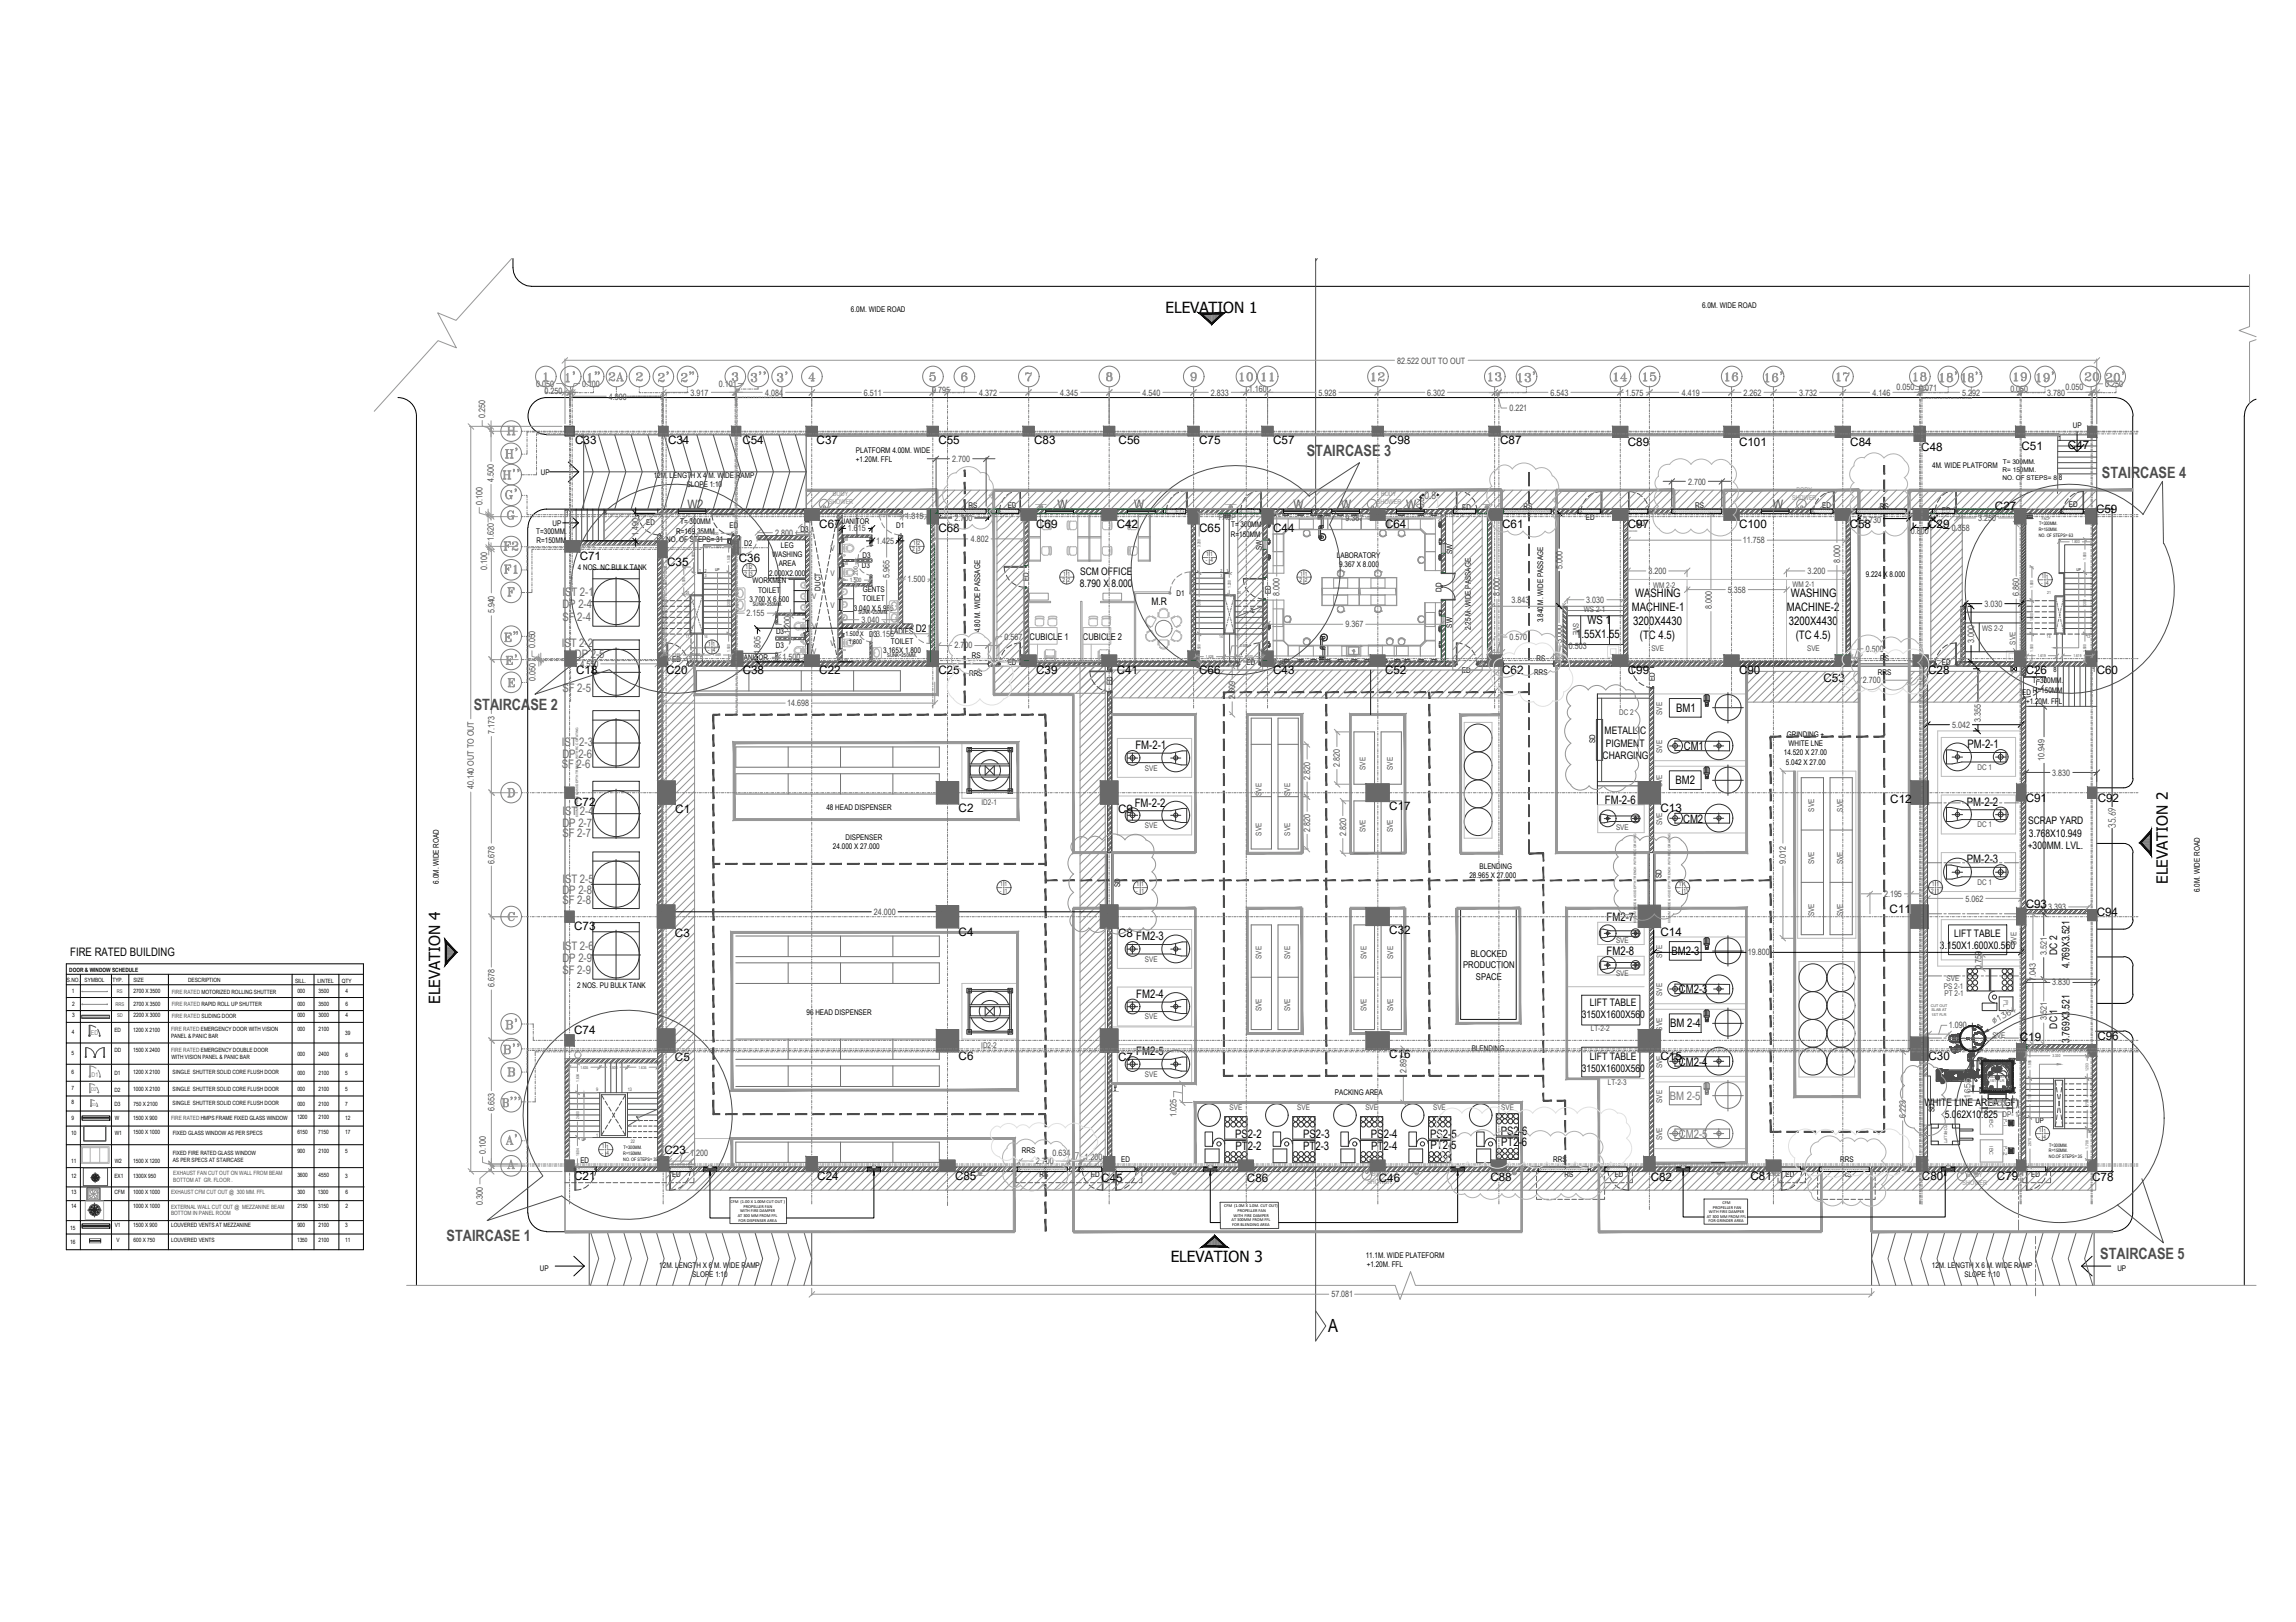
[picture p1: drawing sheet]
<svg xmlns="http://www.w3.org/2000/svg" width="297mm" height="210mm" viewBox="0 0 297 210" stroke-linecap="round" stroke-linejoin="round" font-family="sans-serif">
<defs><g id="words">
<text font-size="4.4" fill="#7f7f7f" x="74.8" y="50.8">1&quot;</text>
<g font-size="4.4" fill="#959595">
<text x="84" y="50.8">2'</text>
<text x="86.8" y="50.8">2&quot;</text>
<text x="64.2" y="60.7">H'</text>
<text x="67.7" y="66" transform="rotate(-90 67.7 66)">G'</text>
<text x="64.2" y="84.3">E&quot;</text>
<text x="64.2" y="134.4">B'</text>
</g>
<g font-size="4" fill="#959595">
<text x="75.1" y="50.8" transform="rotate(-90 75.1 50.8)">1'</text>
<text x="77.6" y="50.4">2A</text>
<text x="102.7" y="50.8" transform="rotate(-90 102.7 50.8)">3'</text>
<text x="161.9" y="50.4">11</text>
<text x="221.9" y="50.4">16</text>
<text x="259.3" y="50.4">19</text>
<text x="268.5" y="50.4">20</text>
<text x="64.2" y="87.1">E'</text>
<text x="64.2" y="149.2">A'</text>
</g>
<g font-size="4" fill="#7f7f7f">
<text x="159.1" y="50.4">10</text>
<text x="176" y="50.4">12</text>
<text x="191.2" y="50.4">13</text>
<text x="207.4" y="50.4">14</text>
<text x="211.3" y="50.4">15</text>
<text x="236.4" y="50.4">17</text>
<text x="63.9" y="72.3">F2</text>
<text x="64.2" y="75.5">F1</text>
</g>
<text font-size="4" fill="#979797" x="246.2" y="50.4">18</text>
<text font-size="2.3" x="171.8" y="172.3">A</text>
<g font-size="2">
<text x="150.8" y="40.4">ELEVATION 1</text>
<text x="280.4" y="114.4" transform="rotate(-90 280.4 114.4)">ELEVATION 2</text>
<text x="56.9" y="129.9" transform="rotate(-90 56.9 129.9)">ELEVATION 4</text>
<text x="151.5" y="163.4">ELEVATION 3</text>
</g>
<g font-size="2" fill="#4c4c4c">
<text x="169.1" y="59">STAIRCASE 3</text>
<text x="271.9" y="61.9">STAIRCASE 4</text>
<text x="61.3" y="91.8">STAIRCASE 2</text>
<text x="57.8" y="160.6">STAIRCASE 1</text>
<text x="271.7" y="162.9">STAIRCASE 5</text>
</g>
<g font-size="1.7" fill="#4b4b4b">
<text x="88.9" y="65.8">W2</text>
<text x="136.8" y="65.8">W</text>
<text x="146.7" y="65.8">W</text>
<text x="167.3" y="65.8">W</text>
<text x="173.5" y="65.8">W</text>
<text x="181.9" y="65.8">W</text>
<text x="229.4" y="65.8">W</text>
</g>
<g font-size="1.5">
<text x="74.4" y="57.5">C33</text>
<text x="86.4" y="57.5">C34</text>
<text x="96" y="57.5">C54</text>
<text x="105.6" y="57.5">C37</text>
<text x="121.4" y="57.5">C55</text>
<text x="133.8" y="57.5">C83</text>
<text x="144.7" y="57.5">C56</text>
<text x="155.1" y="57.5">C75</text>
<text x="164.7" y="57.5">C57</text>
<text x="179.7" y="57.5">C98</text>
<text x="194.1" y="57.5">C87</text>
<text x="210.6" y="57.7">C89</text>
<text x="225" y="57.7">C101</text>
<text x="239.4" y="57.7">C84</text>
<text x="248.6" y="58.3">C48</text>
<text x="261.5" y="58.2">C51</text>
<text x="267.5" y="58.1">C47</text>
<text x="106" y="68.4">C67</text>
<text x="121.4" y="68.9">C68</text>
<text x="134.1" y="68.4">C69</text>
<text x="144.5" y="68.4">C42</text>
<text x="155.1" y="68.9">C65</text>
<text x="164.7" y="68.9">C44</text>
<text x="179.2" y="68.4">C64</text>
<text x="194.3" y="68.4">C61</text>
<text x="210.6" y="68.4">C97</text>
<text x="225" y="68.4">C100</text>
<text x="239.3" y="68.4">C58</text>
<text x="249.5" y="68.4">C29</text>
<text x="258.1" y="66.1">C27</text>
<text x="271.2" y="66.4">C59</text>
<text x="75" y="72.5">C71</text>
<text x="86.3" y="73.3">C35</text>
<text x="95.6" y="72.8">C36</text>
<text x="211.5" y="77.3">WASHING</text>
<text x="231.7" y="77.3">WASHING</text>
<text x="203.9" y="82.5">1.55X1.55</text>
<text x="205.4" y="80.7">WS 1</text>
<text x="211.1" y="79.1">MACHINE-1</text>
<text x="211.3" y="80.9">3200X4430</text>
<text x="212.2" y="82.7">(TC 4.5)</text>
<text x="231.2" y="79.1">MACHINE-2</text>
<text x="231.4" y="80.9">3200X4430</text>
<text x="232.3" y="82.7">(TC 4.5)</text>
<text x="74.5" y="87.3">C18</text>
<text x="86.2" y="87.3">C20</text>
<text x="96.1" y="87.3">C38</text>
<text x="106" y="87.3">C22</text>
<text x="121.4" y="87.3">C25</text>
<text x="134.1" y="87.3">C39</text>
<text x="144.5" y="87.3">C41</text>
<text x="155.1" y="87.3">C66</text>
<text x="164.7" y="87.3">C43</text>
<text x="179.2" y="87.3">C52</text>
<text x="194.3" y="87.3">C62</text>
<text x="210.6" y="87.3">C99</text>
<text x="225" y="87.3">C90</text>
<text x="235.9" y="88.3">C53</text>
<text x="249.5" y="87.3">C28</text>
<text x="262.1" y="87.3">C26</text>
<text x="271.3" y="87.3">C60</text>
<text x="216.9" y="92.1">BM1</text>
<text x="146.9" y="97">FM-2-1</text>
<text x="216.8" y="101.5">BM2</text>
<text x="217.8" y="97">CM1</text>
<text x="254.5" y="96.8">PM-2-1</text>
<text x="74.3" y="104.4">C72</text>
<text x="87.4" y="105.2">C1</text>
<text x="124" y="105.1">C2</text>
<text x="144.6" y="105.2">C9</text>
<text x="146.8" y="104.4">FM-2-2</text>
<text x="179.7" y="104.8">C17</text>
<text x="207.6" y="104">FM-2-6</text>
<text x="214.8" y="105.1">C13</text>
<text x="217.7" y="106.4">CM2</text>
<text x="244.5" y="103.9">C12</text>
<text x="254.5" y="104.3">PM-2-2</text>
<text x="262.1" y="103.7">C91</text>
<text x="271.4" y="103.8">C92</text>
<text x="254.5" y="111.7">PM-2-3</text>
<text x="207.8" y="119.2">FM2-7</text>
<text x="244.5" y="118.2">C11</text>
<text x="262.1" y="117.5">C93</text>
<text x="271.3" y="118.5">C94</text>
<text x="9.1" y="123.7">FIRE RATED BUILDING</text>
<text x="74.3" y="120.4">C73</text>
<text x="87.3" y="121.2">C3</text>
<text x="124" y="121.1">C4</text>
<text x="144.6" y="121.2">C8</text>
<text x="147" y="121.7">FM2-3</text>
<text x="179.7" y="120.8">C32</text>
<text x="207.8" y="123.6">FM2-8</text>
<text x="214.8" y="121.1">C14</text>
<text x="216.2" y="123.6">BM2-3</text>
<text x="147" y="129.1">FM2-4</text>
<text x="217.2" y="128.5">CM2-3</text>
<text x="74.3" y="133.7">C74</text>
<text x="87.3" y="137.3">C5</text>
<text x="124" y="137.2">C6</text>
<text x="144.6" y="137.3">C7</text>
<text x="147" y="136.6">FM2-5</text>
<text x="179.7" y="136.9">C16</text>
<text x="214.8" y="137.2">C15</text>
<text x="216.1" y="132.9">BM 2-4</text>
<text x="217.2" y="137.9">CM2-4</text>
<text x="249.5" y="137.2">C30</text>
<text x="261.3" y="134.7">C19</text>
<text x="271.3" y="134.6">C96</text>
<text x="86" y="149.4">C23</text>
<text x="159.8" y="147.3">PS2-2</text>
<text x="159.8" y="148.8">PT2-2</text>
<text x="168.6" y="147.3">PS2-3</text>
<text x="168.6" y="148.8">PT2-3</text>
<text x="177.4" y="147.3">PS2-4</text>
<text x="177.4" y="148.8">PT2-4</text>
<text x="185" y="147.2">PS2-5</text>
<text x="185.1" y="148.7">PT2-5</text>
<text x="194.2" y="146.9">PS2-6</text>
<text x="194.2" y="148.4">PT2-6</text>
<text x="74.3" y="152.7">C21</text>
<text x="105.7" y="152.7">C24</text>
<text x="123.6" y="152.7">C85</text>
<text x="142.5" y="152.9">C45</text>
<text x="161.3" y="152.9">C86</text>
<text x="178.4" y="153">C46</text>
<text x="192.8" y="152.8">C88</text>
<text x="213.6" y="152.8">C82</text>
<text x="226.5" y="152.7">C81</text>
<text x="248.7" y="152.7">C80</text>
<text x="258.3" y="152.7">C79</text>
<text x="270.7" y="152.8">C78</text>
</g>
<g font-size="1.5" fill="#696969">
<text x="72.8" y="77.2">IST 2-1</text>
<text x="72.7" y="83.8">IST 2-2</text>
<text x="72.8" y="80.4">SF 2-4</text>
<text x="72.8" y="78.7">DP 2-4</text>
<text x="72.8" y="89.5">SF 2-5</text>
<text x="74.4" y="85.1">DP 2-5</text>
<text x="72.7" y="99.4">SF 2-6</text>
<text x="72.7" y="96.5">IST 2-3</text>
<text x="72.8" y="98.1">DP 2-6</text>
<text x="72.8" y="105.5">IST 2-4</text>
<text x="72.8" y="107">DP 2-7</text>
<text x="72.8" y="108.3">SF 2-7</text>
<text x="72.8" y="116.9">SF 2-8</text>
<text x="72.8" y="114.2">IST 2-5</text>
<text x="72.8" y="115.8">DP 2-8</text>
<text x="72.8" y="123">IST 2-6</text>
<text x="72.8" y="124.5">DP 2-9</text>
<text x="72.8" y="126.1">SF 2-9</text>
</g>
<g font-size="1.5" fill="#797979">
<text x="216" y="142.3">BM 2-5</text>
<text x="217.2" y="147.2">CM2-5</text>
</g>
<g font-size="1.3" fill="#4c4c4c">
<text x="184.3" y="65.8" transform="rotate(-90 184.3 65.8)">0.6</text>
<text x="184.3" y="64.5">0.8</text>
<text x="273.7" y="107.1" transform="rotate(-90 273.7 107.1)">35.69</text>
</g>
<g font-size="1.3">
<text x="139.7" y="76">8.790 X 8.000</text>
<text x="139.7" y="74.4">SCM OFFICE</text>
<text x="118.5" y="81.8">D2</text>
<text x="149" y="78.3">M.R</text>
<text x="207.6" y="95">METALLIC</text>
<text x="207.3" y="98.2">CHARGING</text>
<text x="207.8" y="96.6">PIGMENT</text>
<text x="262.4" y="106.7">SCRAP YARD</text>
<text x="262.3" y="109.9">+300MM. LVL.</text>
<text x="262.5" y="108.3">3.768X10.949</text>
<text x="251" y="122.8">3.150X1.600X0.560</text>
<text x="252.8" y="121.2">LIFT TABLE</text>
<text x="266.1" y="123.6" transform="rotate(-90 266.1 123.6)">DC 2</text>
<text x="267.7" y="125.3" transform="rotate(-90 267.7 125.3)">4.769X3.521</text>
<text x="204.6" y="131.8">3150X1600X560</text>
<text x="205.7" y="130.2">LIFT TABLE</text>
<text x="205.7" y="137.2">LIFT TABLE</text>
<text x="266.1" y="133.1" transform="rotate(-90 266.1 133.1)">DC 1</text>
<text x="267.7" y="134.9" transform="rotate(-90 267.7 134.9)">3.769X3.521</text>
<text x="204.6" y="138.7">3150X1600X560</text>
<text x="249" y="143.1">WHITE LINE AREA (GF)</text>
<text x="251.6" y="144.7">5.062X10.825</text>
</g>
<g font-size="1.2">
<text x="133.2" y="82.8">CUBICLE 1</text>
<text x="140.1" y="82.8">CUBICLE 2</text>
<text x="189.3" y="125.3">PRODUCTION</text>
<text x="190.3" y="123.8">BLOCKED</text>
<text x="191" y="126.8">SPACE</text>
</g>
<g font-size="1.1" fill="#4c4c4c">
<text x="180.7" y="47">82.522 OUT TO OUT</text>
<text x="69.4" y="50.1">0.050</text>
<text x="70.4" y="50.9">0.250</text>
<text x="75.3" y="50.1">0.100</text>
<text x="78.8" y="51.7">4.900</text>
<text x="89.4" y="51.2">3.917</text>
<text x="93" y="50.1">0.101</text>
<text x="99" y="51.2">4.084</text>
<text x="111.7" y="51.2">6.511</text>
<text x="120.6" y="50.8">0.795</text>
<text x="126.7" y="51.2">4.372</text>
<text x="137.1" y="51.2">4.345</text>
<text x="147.8" y="51.2">4.540</text>
<text x="156.7" y="51.2">2.833</text>
<text x="161.6" y="50.8">1.160</text>
<text x="170.6" y="51.3">5.928</text>
<text x="184.6" y="51.2">6.302</text>
<text x="195.3" y="53.2">0.221</text>
<text x="200.6" y="51.2">6.543</text>
<text x="210.3" y="51.2">1.575</text>
<text x="217.6" y="51.2">4.419</text>
<text x="225.6" y="51.2">2.262</text>
<text x="232.8" y="51.2">3.732</text>
<text x="242.3" y="51.2">4.146</text>
<text x="245.3" y="50.4">0.050</text>
<text x="248.3" y="50.6">0.071</text>
<text x="253.9" y="51.2">5.292</text>
<text x="260.1" y="50.7">0.050</text>
<text x="264.9" y="51.2">3.780</text>
<text x="267.2" y="50.5">0.050</text>
<text x="272.4" y="50.1">0.250</text>
<text x="62.8" y="54.1" transform="rotate(-90 62.8 54.1)">0.250</text>
<text x="123.2" y="59.8">2.700</text>
<text x="62.4" y="65.3" transform="rotate(-90 62.4 65.3)">0.100</text>
<text x="63.9" y="62.3" transform="rotate(-90 63.9 62.3)">4.500</text>
<text x="218.4" y="62.7">2.700</text>
<text x="63.9" y="70" transform="rotate(-90 63.9 70)">1.620</text>
<text x="82.6" y="69.4" transform="rotate(-90 82.6 69.4)">1.490</text>
<text x="100.3" y="69.3">2.800</text>
<text x="109.7" y="68.8">1.615</text>
<text x="113.4" y="70.4">1.425</text>
<text x="117.2" y="67.2">1.315</text>
<text x="123.5" y="67.5">2.700</text>
<text x="125.6" y="70.2">4.802</text>
<text x="174.1" y="67.4">9.367</text>
<text x="225.5" y="70.3">11.758</text>
<text x="241" y="67.6">2.730</text>
<text x="247.2" y="69.1">0.800</text>
<text x="252.5" y="68.8">0.358</text>
<text x="255.9" y="67.5">3.250</text>
<text x="63" y="73.8" transform="rotate(-90 63 73.8)">0.100</text>
<text x="115.1" y="74.8" transform="rotate(-90 115.1 74.8)">5.965</text>
<text x="117.4" y="75.3">1.500</text>
<text x="165.6" y="77.2" transform="rotate(-90 165.6 77.2)">8.000</text>
<text x="194" y="77.2" transform="rotate(-90 194 77.2)">8.000</text>
<text x="195.6" y="78">3.843</text>
<text x="202.1" y="73.6" transform="rotate(-90 202.1 73.6)">5.000</text>
<text x="205.2" y="78">3.030</text>
<text x="213.3" y="74.3">3.200</text>
<text x="223.5" y="76.7">5.358</text>
<text x="233.8" y="74.3">3.200</text>
<text x="238.1" y="72.8" transform="rotate(-90 238.1 72.8)">8.000</text>
<text x="261.2" y="77.2" transform="rotate(-90 261.2 77.2)">6.860</text>
<text x="64" y="79.4" transform="rotate(-90 64 79.4)">5.940</text>
<text x="69.2" y="83.9" transform="rotate(-90 69.2 83.9)">0.050</text>
<text x="96.6" y="79.7">2.155</text>
<text x="102.3" y="82.1" transform="rotate(-90 102.3 82.1)">1.200</text>
<text x="111.4" y="80.6">3.040</text>
<text x="123.5" y="83.9">2.700</text>
<text x="129.9" y="82.8">0.567</text>
<text x="174.1" y="81.2">9.367</text>
<text x="195.3" y="82.9">0.570</text>
<text x="202.1" y="83.2" transform="rotate(-90 202.1 83.2)">3.000</text>
<text x="221.5" y="78.8" transform="rotate(-90 221.5 78.8)">8.000</text>
<text x="255.4" y="83.2" transform="rotate(-90 255.4 83.2)">3.000</text>
<text x="256.7" y="78.5">3.030</text>
<text x="69.3" y="88.2" transform="rotate(-90 69.3 88.2)">0.050</text>
<text x="75.1" y="86.4">4.550</text>
<text x="98.4" y="84.7" transform="rotate(-90 98.4 84.7)">1.805</text>
<text x="101.2" y="85.4">1.500</text>
<text x="203" y="84">0.503</text>
<text x="241" y="88.4">2.700</text>
<text x="241.4" y="84.3">0.500</text>
<text x="64" y="95" transform="rotate(-90 64 95)">7.173</text>
<text x="101.8" y="91.4">14.698</text>
<text x="159.8" y="90.5" transform="rotate(-90 159.8 90.5)">2.609</text>
<text x="252.5" y="94.2">5.042</text>
<text x="256.3" y="93.5" transform="rotate(-90 256.3 93.5)">3.355</text>
<text x="169.5" y="100.9" transform="rotate(-90 169.5 100.9)">2.820</text>
<text x="173.3" y="99.3" transform="rotate(-90 173.3 99.3)">2.820</text>
<text x="264.5" y="98.5" transform="rotate(-90 264.5 98.5)">10.949</text>
<text x="265.5" y="100.4">3.830</text>
<text x="61.3" y="102.2" transform="rotate(-90 61.3 102.2)">40.140 OUT TO OUT</text>
<text x="169.5" y="107.7" transform="rotate(-90 169.5 107.7)">2.820</text>
<text x="64" y="111.8" transform="rotate(-90 64 111.8)">6.678</text>
<text x="174.1" y="108.2" transform="rotate(-90 174.1 108.2)">2.820</text>
<text x="231" y="111.8" transform="rotate(-90 231 111.8)">9.012</text>
<text x="113.1" y="118.4">24.000</text>
<text x="243.7" y="116.1">2.195</text>
<text x="254.3" y="116.7">5.062</text>
<text x="265" y="117.7">3.393</text>
<text x="226.1" y="123.6">19.800</text>
<text x="256.4" y="125.4" transform="rotate(-90 256.4 125.4)">0.759</text>
<text x="264.8" y="123.6" transform="rotate(-90 264.8 123.6)">3.521</text>
<text x="64" y="127.8" transform="rotate(-90 64 127.8)">6.678</text>
<text x="263.4" y="126.9" transform="rotate(-90 263.4 126.9)">7.043</text>
<text x="265.5" y="127.5">3.830</text>
<text x="252.1" y="133.1">1.090</text>
<text x="264.8" y="132.1" transform="rotate(-90 264.8 132.1)">3.521</text>
<text x="64" y="143.8" transform="rotate(-90 64 143.8)">6.653</text>
<text x="182" y="138.9" transform="rotate(-90 182 138.9)">2.897</text>
<text x="62.9" y="149.4" transform="rotate(-90 62.9 149.4)">0.100</text>
<text x="89.3" y="149.5">1.200</text>
<text x="136.2" y="149.5">0.634</text>
<text x="152.2" y="144.6" transform="rotate(-90 152.2 144.6)">1.025</text>
<text x="246.6" y="144.7" transform="rotate(-90 246.6 144.7)">6.223</text>
<text x="62.5" y="155.9" transform="rotate(-90 62.5 155.9)">0.300</text>
<text x="134" y="150.7">2.700</text>
<text x="140.3" y="150.1">1.200</text>
<text x="172.2" y="167.9">57.081</text>
</g>
<g font-size="1">
<text x="110.1" y="40.4">6.0M. WIDE ROAD</text>
<text x="220.2" y="39.9">6.0M. WIDE ROAD</text>
<text x="110.7" y="58.6">PLATFORM 4.00M. WIDE</text>
<text x="110.7" y="59.8">+1.20M. FFL</text>
<text x="266.3" y="57">1</text>
<text x="268.2" y="55.4">UP</text>
<text x="70" y="61.5">UP</text>
<text x="84.6" y="61.9">12M. LENGTH X 4 M. WIDE RAMP</text>
<text x="88.8" y="63">SLOPE 1:10</text>
<text x="125.3" y="65.7">RS</text>
<text x="130.4" y="65.8">ED</text>
<text x="197.1" y="65.8">RS</text>
<text x="219.3" y="65.8">RS</text>
<text x="235.7" y="65.8">ED</text>
<text x="243.2" y="65.8">RS</text>
<text x="250" y="60.6">4M. WIDE PLATFORM</text>
<text x="266.3" y="62.1">8</text>
<text x="267.7" y="65.6">ED</text>
<text x="69.4" y="69.1">T=300MM.</text>
<text x="69.4" y="70.3">R=150MM</text>
<text x="71.5" y="68">UP</text>
<text x="83.6" y="68">ED</text>
<text x="86.2" y="70.1">NO. OF STEPS= 31</text>
<text x="87.5" y="69.1">R=169.35MM</text>
<text x="88" y="67.9">T= 300MM</text>
<text x="94.4" y="68.4">ED</text>
<text x="96.3" y="70.7">D2</text>
<text x="101" y="70.9">LEG</text>
<text x="103.6" y="68.8">D3</text>
<text x="109" y="67.7">JANITOR</text>
<text x="115.9" y="68.4">D1</text>
<text x="152.1" y="66.6">ED</text>
<text x="159.2" y="69.4">R=150MM</text>
<text x="159.3" y="68.3">T= 300MM</text>
<text x="161.2" y="66.6">ED</text>
<text x="163.3" y="71.2" transform="rotate(-90 163.3 71.2)">SW</text>
<text x="187.9" y="71.7" transform="rotate(-90 187.9 71.7)">SW</text>
<text x="189.2" y="66">ED</text>
<text x="205.2" y="67.3">ED</text>
<text x="211.7" y="68">ED</text>
<text x="251.2" y="66.4">ED</text>
<text x="74.7" y="73.7">4 NOS. NC BULK TANK</text>
<text x="97" y="77.9">3.700 X 6.500</text>
<text x="97.4" y="75.5">WORKMEN</text>
<text x="98.1" y="76.7">TOILET</text>
<text x="99.5" y="74.5">2.000X2.000</text>
<text x="99.9" y="72.1">WASHING</text>
<text x="100.7" y="73.3">AREA</text>
<text x="106.2" y="76.4" transform="rotate(-90 106.2 76.4)">DUCT</text>
<text x="111.5" y="73.5">D3</text>
<text x="111.6" y="77.8">TOILET</text>
<text x="111.6" y="72.2">D3</text>
<text x="111.6" y="76.6">GENTS</text>
<text x="133.1" y="75.2" transform="rotate(-90 133.1 75.2)">ED</text>
<text x="152.2" y="77.1">D1</text>
<text x="164.4" y="76.8" transform="rotate(-90 164.4 76.8)">ED</text>
<text x="173" y="72.2">LABORATORY</text>
<text x="173.3" y="73.3">9.367 X 8.000</text>
<text x="186.5" y="76.6" transform="rotate(-90 186.5 76.6)">DD</text>
<text x="241.4" y="74.7">9.224 X 8.000</text>
<text x="100.4" y="83.8">D3</text>
<text x="100.4" y="82.1">D3</text>
<text x="110.5" y="79">3.040 X 5.965</text>
<text x="112.5" y="82.5">D33.156</text>
<text x="115.2" y="82.1">LADIES</text>
<text x="115.3" y="83.3">TOILET</text>
<text x="126.8" y="81.8" transform="rotate(-90 126.8 81.8)">4.80 M. WIDE PASSAGE</text>
<text x="187.9" y="81.2" transform="rotate(-90 187.9 81.2)">SW</text>
<text x="190.3" y="81.5" transform="rotate(-90 190.3 81.5)">2.25 M. WIDE PASSAGE</text>
<text x="199.6" y="80.5" transform="rotate(-90 199.6 80.5)">3.840 M. WIDE PASSAGE</text>
<text x="87" y="85.7">ED</text>
<text x="95.8" y="85.4">JANITOR</text>
<text x="114.2" y="84.5">3.165X 1.800</text>
<text x="125.4" y="87.5">RRS</text>
<text x="125.7" y="85.1">RS</text>
<text x="130.4" y="86.1">ED</text>
<text x="143.9" y="88.7" transform="rotate(-90 143.9 88.7)">ED</text>
<text x="161.3" y="86">ED</text>
<text x="189.1" y="87.1">ED</text>
<text x="198.5" y="87.4">RRS</text>
<text x="198.8" y="85.6">RS</text>
<text x="214.1" y="88.1" transform="rotate(-90 214.1 88.1)">ED</text>
<text x="242.9" y="87.4">RRS</text>
<text x="243.2" y="85.6">RS</text>
<text x="251.2" y="86.1">ED</text>
<text x="261.6" y="89.9">ED</text>
<text x="263" y="88.4">T=300MM.</text>
<text x="263" y="89.6">R=150MM</text>
<text x="231.2" y="95.3">GRINDING +</text>
<text x="262.1" y="91.1">+1.20M. FFL</text>
<text x="206.4" y="96.2" transform="rotate(-90 206.4 96.2)">SD</text>
<text x="230.8" y="97.8">14.520 X 27.00</text>
<text x="231" y="98.9">5.042 X 27.00</text>
<text x="231.4" y="96.6">WHITE LNE</text>
<text x="106.9" y="104.9">48 HEAD DISPENSER</text>
<text x="107.8" y="109.9">24.000 X 27.000</text>
<text x="109.4" y="108.7">DISPENSER</text>
<text x="190.1" y="113.6">28.965 X 27.000</text>
<text x="191.4" y="112.5">BLENDING</text>
<text x="215" y="113.7" transform="rotate(-90 215 113.7)">SD</text>
<text x="56.8" y="114.4" transform="rotate(-90 56.8 114.4)">6.0M. WIDE ROAD</text>
<text x="144.9" y="114.8" transform="rotate(-90 144.9 114.8)">SD</text>
<text x="284.6" y="115.5" transform="rotate(-90 284.6 115.5)">6.0M. WIDE ROAD</text>
<text x="74.7" y="127.9">2 NOS. PU BULK TANK</text>
<text x="104.3" y="131.4">96 HEAD DISPENSER</text>
<text x="190.4" y="136">BLENDING</text>
<text x="172.7" y="141.7">PACKING AREA</text>
<text x="250.3" y="143.9" transform="rotate(-90 250.3 143.9)">SD</text>
<text x="132.2" y="149.2">RRS</text>
<text x="75.1" y="150.5">ED</text>
<text x="86.9" y="152.3">ED</text>
<text x="134.5" y="152.4">RS</text>
<text x="141.1" y="152.3">ED</text>
<text x="145.1" y="150.3">ED</text>
<text x="200.9" y="150.3">RRS</text>
<text x="202.4" y="152.4">RS</text>
<text x="208.9" y="152.3">ED</text>
<text x="231" y="152.3">ED</text>
<text x="238.1" y="150.3">RRS</text>
<text x="238.4" y="152.4">RS</text>
<text x="262.8" y="152.3">ED</text>
<text x="69.8" y="164.4">UP</text>
<text x="85.3" y="164.1">12M. LENGTH X 6 M. WIDE RAMP</text>
<text x="89.6" y="165.3">SLOPE 1:10</text>
<text x="176.7" y="162.8">11.1M. WIDE PLATEFORM</text>
<text x="176.8" y="164">+1.20M. FFL</text>
<text x="249.9" y="164.1">12M. LENGTH X 6 M. WIDE RAMP</text>
<text x="254.2" y="165.3">SLOPE 1:10</text>
<text x="273.9" y="164.4">UP</text>
</g>
<g font-size="1" fill="#4c4c4c">
<text x="107.4" y="71.3">V</text>
<text x="157.7" y="67.3">FACP</text>
<text x="105.1" y="77.6">V</text>
<text x="107.4" y="74.5">V</text>
<text x="213.9" y="76.1">WM 2-2</text>
<text x="231.9" y="76">WM 2-1</text>
<text x="105.1" y="81.5">V</text>
<text x="107.4" y="78.7">V</text>
<text x="107.4" y="83.6">V</text>
<text x="203.5" y="80.6" transform="rotate(90 203.5 80.6)">SVE</text>
<text x="204.9" y="79.3">WS 2-1</text>
<text x="256.4" y="81.6">WS 2-2</text>
<text x="260.8" y="83.4" transform="rotate(-90 260.8 83.4)">SVE</text>
<text x="105.1" y="84.6">V</text>
<text x="213.6" y="84.2">SVE</text>
<text x="233.8" y="84.2">SVE</text>
<text x="209.5" y="92.5">DC 2</text>
<text x="215" y="92.5" transform="rotate(-90 215 92.5)">SVE</text>
<text x="148.1" y="99.8">SVE</text>
<text x="176.6" y="99.6" transform="rotate(-90 176.6 99.6)">SVE</text>
<text x="180.2" y="99.6" transform="rotate(-90 180.2 99.6)">SVE</text>
<text x="215" y="101.9" transform="rotate(-90 215 101.9)">SVE</text>
<text x="215" y="97.4" transform="rotate(-90 215 97.4)">SVE</text>
<text x="255.8" y="99.6">DC 1</text>
<text x="127" y="104.2">ID2-1</text>
<text x="148.1" y="107.2">SVE</text>
<text x="163.2" y="103" transform="rotate(-90 163.2 103)">SVE</text>
<text x="166.9" y="103" transform="rotate(-90 166.9 103)">SVE</text>
<text x="176.6" y="107.7" transform="rotate(-90 176.6 107.7)">SVE</text>
<text x="180.2" y="107.7" transform="rotate(-90 180.2 107.7)">SVE</text>
<text x="209.1" y="107.4">SVE</text>
<text x="215" y="106.8" transform="rotate(-90 215 106.8)">SVE</text>
<text x="234.7" y="105" transform="rotate(-90 234.7 105)">SVE</text>
<text x="238.4" y="105" transform="rotate(-90 238.4 105)">SVE</text>
<text x="255.8" y="107.1">DC 1</text>
<text x="163.2" y="108.1" transform="rotate(-90 163.2 108.1)">SVE</text>
<text x="166.9" y="108.1" transform="rotate(-90 166.9 108.1)">SVE</text>
<text x="234.7" y="111.8" transform="rotate(-90 234.7 111.8)">SVE</text>
<text x="238.4" y="111.8" transform="rotate(-90 238.4 111.8)">SVE</text>
<text x="234.7" y="118.6" transform="rotate(-90 234.7 118.6)">SVE</text>
<text x="238.4" y="118.6" transform="rotate(-90 238.4 118.6)">SVE</text>
<text x="255.8" y="114.5">DC 1</text>
<text x="148.1" y="124.5">SVE</text>
<text x="163.2" y="124.1" transform="rotate(-90 163.2 124.1)">SVE</text>
<text x="166.9" y="124.1" transform="rotate(-90 166.9 124.1)">SVE</text>
<text x="176.8" y="124.1" transform="rotate(-90 176.8 124.1)">SVE</text>
<text x="180.2" y="124.1" transform="rotate(-90 180.2 124.1)">SVE</text>
<text x="209.1" y="122">SVE</text>
<text x="215" y="124" transform="rotate(-90 215 124)">SVE</text>
<text x="260.9" y="122.3" transform="rotate(-90 260.9 122.3)">SVE</text>
<text x="148.1" y="131.9">SVE</text>
<text x="163.2" y="130.9" transform="rotate(-90 163.2 130.9)">SVE</text>
<text x="166.9" y="130.9" transform="rotate(-90 166.9 130.9)">SVE</text>
<text x="176.8" y="130.9" transform="rotate(-90 176.8 130.9)">SVE</text>
<text x="180.2" y="130.9" transform="rotate(-90 180.2 130.9)">SVE</text>
<text x="209.1" y="126.3">SVE</text>
<text x="215" y="128.9" transform="rotate(-90 215 128.9)">SVE</text>
<text x="251.5" y="127.9">PS 2-1</text>
<text x="251.6" y="128.8">PT 2-1</text>
<text x="251.8" y="126.9">SVE</text>
<text x="126.9" y="135.6">ID2-2</text>
<text x="205.8" y="133.4">LT-2-2</text>
<text x="215" y="133.4" transform="rotate(-90 215 133.4)">SVE</text>
<text x="257.8" y="134.4">SVE</text>
<text x="148.1" y="139.4">SVE</text>
<text x="159.1" y="143.7">SVE</text>
<text x="167.8" y="143.7">SVE</text>
<text x="176.6" y="143.7">SVE</text>
<text x="185.4" y="143.7">SVE</text>
<text x="194.2" y="143.7">SVE</text>
<text x="208" y="140.4">LT-2-3</text>
<text x="215" y="142.7" transform="rotate(-90 215 142.7)">SVE</text>
<text x="215" y="138.2" transform="rotate(-90 215 138.2)">SVE</text>
<text x="215" y="147.6" transform="rotate(-90 215 147.6)">SVE</text>
<text x="259.1" y="144.5">DP- 1-1</text>
</g>
<g font-size=".9" fill="#8d8d8d">
<text x="107.2" y="65.2">SHOWER</text>
<text x="107.8" y="64.1">BODY</text>
<text x="178.1" y="65.2">SHOWER</text>
<text x="178.7" y="64.1">BODY</text>
<text x="231.8" y="64.7">SHOWER</text>
<text x="232.4" y="63.7">BODY</text>
<text x="176.9" y="153.3">SHOWER</text>
<text x="177.5" y="152.2">BODY</text>
<text x="253.9" y="153.3">SHOWER</text>
<text x="254.5" y="152.3">BODY</text>
</g>
<g font-size=".9">
<text x="73.2" y="66.8">1</text>
<text x="78.1" y="66.7">8</text>
<text x="265.7" y="87">8</text>
<text x="270.7" y="87">1</text>
<text x="263.3" y="145.4">UP</text>
</g>
<text font-size=".9" fill="#313131" x="259.2" y="129.5" transform="rotate(90 259.2 129.5)">PL</text>
<g font-size=".8">
<text x="259.1" y="61.1">R= 150MM.</text>
<text x="259.1" y="62.1">NO. OF STEPS= 8</text>
<text x="259.1" y="60">T= 300MM.</text>
<text x="109.4" y="82.3">1.500 X</text>
<text x="109.8" y="83.3">1.800</text>
<text x="9" y="125.7">DOOR &amp; WINDOW SCHEDULE</text>
<text x="8.7" y="127.1">S.NO.</text>
<text x="9.3" y="128.5">1</text>
<text x="9.3" y="131.7">3</text>
<text x="9.3" y="130.2">2</text>
<text x="11" y="127.1">SYMBOL</text>
<text x="14.5" y="127.1">TYP.</text>
<text x="17.3" y="127.1">SIZE</text>
<text x="17.3" y="128.5">2700 X 3500</text>
<text x="17.3" y="131.7">2200 X 3000</text>
<text x="17.3" y="130.2">2700 X 3500</text>
<text x="24.3" y="127.1">DESCRIPTION</text>
<text x="38.2" y="127.2">SILL.</text>
<text x="38.5" y="128.5">000</text>
<text x="38.5" y="131.7">000</text>
<text x="38.5" y="130.2">000</text>
<text x="41.1" y="127.2">LINTEL</text>
<text x="41.2" y="128.5">3500</text>
<text x="41.2" y="131.7">3000</text>
<text x="41.2" y="130.2">3500</text>
<text x="44.2" y="127.2">QTY</text>
<text x="44.7" y="128.5">4</text>
<text x="44.7" y="131.7">4</text>
<text x="44.7" y="130.2">6</text>
<text x="9.3" y="136.5">5</text>
<text x="9.3" y="133.9">4</text>
<text x="14.8" y="133.5">ED</text>
<text x="14.8" y="136.2">DD</text>
<text x="17.2" y="133.5">1200 X 2100</text>
<text x="17.2" y="136.2">1500 X 2400</text>
<text x="22.1" y="134.4">PANEL &amp; PANIC BAR</text>
<text x="22.2" y="137">WITH VISION PANEL &amp; PANIC BAR</text>
<text x="38.5" y="133.4">000</text>
<text x="38.5" y="136.6">000</text>
<text x="41.2" y="133.4">2100</text>
<text x="41.2" y="136.6">2400</text>
<text x="44.6" y="133.9">39</text>
<text x="44.7" y="136.8">6</text>
<text x="9.3" y="139">6</text>
<text x="9.3" y="141">7</text>
<text x="9.3" y="142.9">8</text>
<text x="14.8" y="139.1">D1</text>
<text x="14.8" y="141.3">D2</text>
<text x="14.8" y="143.1">D3</text>
<text x="17.2" y="139">1200 X 2100</text>
<text x="17.2" y="141.2">1000 X 2100</text>
<text x="17.3" y="143.2">750 X 2100</text>
<text x="22.3" y="139">SINGLE SHUTTER SOLID CORE FLUSH DOOR</text>
<text x="22.3" y="141.2">SINGLE SHUTTER SOLID CORE FLUSH DOOR</text>
<text x="22.3" y="143.1">SINGLE SHUTTER SOLID CORE FLUSH DOOR</text>
<text x="38.5" y="139.1">000</text>
<text x="38.5" y="141.2">000</text>
<text x="38.5" y="143.1">000</text>
<text x="41.2" y="139.1">2100</text>
<text x="41.2" y="141.2">2100</text>
<text x="41.2" y="143.1">2100</text>
<text x="44.6" y="139.1">5</text>
<text x="44.6" y="141.2">5</text>
<text x="44.6" y="143.1">7</text>
<text x="9.2" y="146.8">10</text>
<text x="9.3" y="144.9">9</text>
<text x="14.8" y="144.9">W</text>
<text x="14.8" y="146.8">W1</text>
<text x="17.2" y="144.9">1500 X 900</text>
<text x="17.2" y="146.8">1500 X 1000</text>
<text x="22.3" y="146.8">FIXED GLASS WINDOW AS PER SPECS</text>
<text x="22.3" y="149.4">FIXED FIRE RATED GLASS WINDOW</text>
<text x="38.4" y="144.8">1200</text>
<text x="38.5" y="146.8">6150</text>
<text x="38.5" y="149.2">900</text>
<text x="41.2" y="146.8">7150</text>
<text x="41.2" y="144.8">2100</text>
<text x="41.2" y="149.2">2100</text>
<text x="44.6" y="144.9">12</text>
<text x="44.6" y="146.8">17</text>
<text x="44.6" y="149.2">5</text>
<text x="9.2" y="152.4">12</text>
<text x="9.2" y="150.5">11</text>
<text x="9.2" y="154.6">13</text>
<text x="14.8" y="152.4">EX1</text>
<text x="14.8" y="154.6">CFM</text>
<text x="14.8" y="150.5">W2</text>
<text x="17.2" y="152.4">1300X 950</text>
<text x="17.2" y="150.5">1500 X 1200</text>
<text x="17.2" y="154.5">1000 X 1000</text>
<text x="22.3" y="150.3">AS PER SPECS AT STAIRCASE</text>
<text x="38.5" y="152.4">3600</text>
<text x="38.5" y="154.5">300</text>
<text x="41.1" y="154.5">1300</text>
<text x="41.2" y="152.4">4550</text>
<text x="44.6" y="152.4">3</text>
<text x="44.7" y="154.5">6</text>
<text x="9.1" y="160.9">16</text>
<text x="9.1" y="159.2">15</text>
<text x="9.2" y="156.4">14</text>
<text x="14.8" y="158.8">V1</text>
<text x="15.1" y="160.8">V</text>
<text x="17.2" y="158.8">1500 X 900</text>
<text x="17.2" y="156.4">1000 X 1000</text>
<text x="17.3" y="160.8">600 X 750</text>
<text x="22.1" y="160.7">LOUVERED VENTS</text>
<text x="22.1" y="158.8">LOUVERED VENTS AT MEZZANINE</text>
<text x="38.4" y="160.7">1350</text>
<text x="38.5" y="158.7">900</text>
<text x="38.5" y="156.3">2150</text>
<text x="41.2" y="156.4">3150</text>
<text x="41.2" y="158.7">2100</text>
<text x="41.2" y="160.7">2100</text>
<text x="44.6" y="158.8">3</text>
<text x="44.6" y="160.7">11</text>
<text x="44.7" y="156.4">2</text>
</g>
<g font-size=".8" fill="#4b4b4b">
<text x="118" y="71.3">2</text>
<text x="118.1" y="70.5">1</text>
<text x="118.7" y="70.5">2</text>
<text x="118.7" y="71.3">3</text>
<text x="156" y="71.9">1</text>
<text x="156.6" y="72">1</text>
<text x="96.3" y="74.5">2</text>
<text x="96.5" y="73.7">1</text>
<text x="97" y="73.7">2</text>
<text x="97.1" y="74.5">3</text>
<text x="137.4" y="75.3">2</text>
<text x="137.5" y="74.5">1</text>
<text x="138.1" y="75.3">2</text>
<text x="138.1" y="74.5">1</text>
<text x="156" y="72.8">- 4</text>
<text x="168.1" y="75.3">2</text>
<text x="168.2" y="74.5">1</text>
<text x="168.8" y="75.3">2</text>
<text x="168.8" y="74.5">1</text>
<text x="264.1" y="75.7">- 4</text>
<text x="264.1" y="74.9">1</text>
<text x="264.7" y="74.9">1</text>
<text x="91.6" y="83.5">1</text>
<text x="92.2" y="83.6">1</text>
<text x="91.6" y="84.4">- 4</text>
<text x="129.4" y="115.5">- 1</text>
<text x="129.4" y="114.7">1</text>
<text x="129.9" y="114.7">1</text>
<text x="147" y="115.5">- 1</text>
<text x="147.1" y="114.7">1</text>
<text x="147.6" y="114.7">1</text>
<text x="217.2" y="115.5">- 1</text>
<text x="217.2" y="114.7">1</text>
<text x="217.7" y="114.7">1</text>
<text x="249.8" y="115.5">2</text>
<text x="249.9" y="114.7">1</text>
<text x="250.5" y="114.7">1</text>
<text x="250.6" y="115.5">1</text>
<text x="77.8" y="149.5">- 4</text>
<text x="77.9" y="148.6">1</text>
<text x="78.4" y="148.6">1</text>
<text x="263.7" y="147.4">- 4</text>
<text x="263.8" y="146.5">1</text>
<text x="264.4" y="146.6">1</text>
</g>
<g font-size=".8" fill="#4c4c4c">
<text x="109.9" y="75.4">1.500</text>
<text x="111" y="74.9" transform="rotate(-90 111 74.9)">1.200</text>
<text x="22.2" y="128.6">FIRE RATED MOTORIZED ROLLING SHUTTER</text>
<text x="22.2" y="131.7">FIRE RATED SLIDING DOOR</text>
<text x="22.2" y="130.2">FIRE RATED RAPID ROLL UP SHUTTER</text>
<text x="22.1" y="133.4">FIRE RATED EMERGENCY DOOR WITH VISION</text>
<text x="22.1" y="136.1">FIRE RATED EMERGENCY DOUBLE DOOR</text>
<text x="22.1" y="144.9">FIRE RATED HMPS FRAME FIXED GLASS WINDOW</text>
<text x="22.1" y="154.6">EXHAUST CFM CUT OUT @ 300 MM. FFL</text>
<text x="22.4" y="152.1">EXHAUST FAN CUT OUT ON WALL FROM BEAM</text>
<text x="22.4" y="153">BOTTOM AT GR. FLOOR .</text>
<text x="22.1" y="156.4">EXTERNAL WALL CUT OUT @ MEZZANINE BEAM</text>
<text x="22.1" y="157.3">BOTTOM IN PANEL ROOM</text>
</g>
<g font-size=".8" fill="#7f7f7f">
<text x="11.8" y="134">ED</text>
<text x="11.8" y="139.3">D1</text>
</g>
<g font-size=".7">
<text x="97.4" y="78.4">SUNK=250MM.</text>
<text x="111.1" y="79.5">SUNK=250MM.</text>
<text x="114.8" y="85.1">SUNK=250MM.</text>
<text x="257.4" y="144.8" transform="rotate(90 257.4 144.8)">IBC</text>
<text x="257.4" y="148.4" transform="rotate(90 257.4 148.4)">IBC</text>
<text x="259.2" y="144.8" transform="rotate(90 259.2 144.8)">P-1</text>
<text x="259.2" y="148.4" transform="rotate(90 259.2 148.4)">P-2</text>
</g>
<g font-size=".7" fill="#4c4c4c">
<text x="14.9" y="130.2">RRS</text>
<text x="15.1" y="128.5">RS</text>
<text x="15.1" y="131.7">SD</text>
</g>
<text font-size=".7" fill="#7f7f7f" x="11.8" y="141.2">D2</text>
<g font-size=".6">
<text x="263.8" y="68.7">R=150MM.</text>
<text x="263.8" y="69.4">NO. OF STEPS= 63</text>
<text x="263.8" y="68">T=300MM.</text>
<text x="80.6" y="149.5">R=150MM.</text>
<text x="80.7" y="148.7">T=300MM.</text>
<text x="251.5" y="145.6" transform="rotate(90 251.5 145.6)">FORKLIFT</text>
<text x="265.1" y="149.1">R=150MM.</text>
<text x="265.1" y="149.8">NO.OF STEPS= 35</text>
<text x="265.1" y="148.4">T=300MM.</text>
<text x="80.6" y="150.2">NO. OF STEPS= 35</text>
<text x="94.5" y="155.7">CFM (1.00 X 1.00M CUT OUT )</text>
<text x="222.8" y="155.8">CFM</text>
<text x="95.4" y="157.5">AT 300 MM FROM FFL</text>
<text x="95.5" y="158.1">FOR DISPENSER AREA</text>
<text x="95.7" y="156.9">WITH FIRE DAMPER</text>
<text x="96.2" y="156.3">PROPELLER FAN</text>
<text x="158.4" y="156.2">CFM (1.0M X 1.0M. CUT OUT)</text>
<text x="159.3" y="158">AT 300MM FROM FFL</text>
<text x="159.4" y="158.6">FOR BLENDING AREA</text>
<text x="159.6" y="157.5">WITH FIRE DAMPER</text>
<text x="160.1" y="156.8">PROPELLER FAN</text>
<text x="220.8" y="157.6">AT 300 MM FROM FFL</text>
<text x="221.1" y="158.2">FOR GRINDER AREA</text>
<text x="221.1" y="157">WITH FIRE DAMPER</text>
<text x="221.6" y="156.4">PROPELLER FAN</text>
</g>
<g font-size=".6" fill="#535353">
<text x="77.1" y="141.2">9</text>
<text x="81.2" y="141.2">13</text>
<text x="77.1" y="147.2">1</text>
<text x="81.6" y="147.9">22</text>
</g>
<g font-size=".5" fill="#4c4c4c">
<text x="91.9" y="69.2">1.800</text>
<text x="92.3" y="70.9">1.500</text>
<text x="155.3" y="70.8" transform="rotate(-90 155.3 70.8)">3.200</text>
<text x="264.1" y="67.2">FACP</text>
<text x="268" y="70.3">1.800</text>
<text x="86.2" y="76.1" transform="rotate(-90 86.2 76.1)">1.800</text>
<text x="88.6" y="75.7" transform="rotate(-90 88.6 75.7)">1.500</text>
<text x="89.9" y="72.5" transform="rotate(-90 89.9 72.5)">1.800</text>
<text x="94.5" y="72.8" transform="rotate(-90 94.5 72.8)">1.500</text>
<text x="159.2" y="76.1" transform="rotate(-90 159.2 76.1)">1.200</text>
<text x="263" y="76.1" transform="rotate(-90 263 76.1)">1.800</text>
<text x="269.9" y="72.5" transform="rotate(-90 269.9 72.5)">1.800</text>
<text x="86.2" y="83.8" transform="rotate(-90 86.2 83.8)">1.030</text>
<text x="86.2" y="80.4" transform="rotate(-90 86.2 80.4)">1.800</text>
<text x="94.5" y="78.6" transform="rotate(-90 94.5 78.6)">3.300</text>
<text x="155.3" y="78.6" transform="rotate(-90 155.3 78.6)">3.300</text>
<text x="160.4" y="83.8">0.600</text>
<text x="263" y="80.4" transform="rotate(-90 263 80.4)">1.800</text>
<text x="269.9" y="78.6" transform="rotate(-90 269.9 78.6)">3.300</text>
<text x="87" y="84.9">1.569</text>
<text x="89.6" y="84.9">0.600</text>
<text x="92.2" y="84.9">1.569</text>
<text x="94.5" y="84.4" transform="rotate(-90 94.5 84.4)">1.500</text>
<text x="155.3" y="84.4" transform="rotate(-90 155.3 84.4)">1.500</text>
<text x="156" y="85.1">1.528</text>
<text x="161.1" y="85.1">1.500</text>
<text x="263" y="84.4" transform="rotate(-90 263 84.4)">1.500</text>
<text x="263.6" y="85">1.619</text>
<text x="268.3" y="85">1.619</text>
<text x="269.9" y="84.4" transform="rotate(-90 269.9 84.4)">1.500</text>
<text x="249.8" y="130.3">CUT OUT</text>
<text x="249.9" y="130.9">SLAB AT</text>
<text x="249.9" y="131.5">1ST FLR</text>
<text x="265.5" y="136.8">3.330</text>
<text x="74.9" y="140" transform="rotate(-90 74.9 140)">1.604</text>
<text x="75.1" y="138.3">1.635</text>
<text x="78.9" y="138.3">1.500</text>
<text x="82.6" y="138.3">1.635</text>
<text x="257.4" y="139.5">SLAB AT</text>
<text x="257.4" y="140">1ST FLR</text>
<text x="262.8" y="142.6" transform="rotate(-90 262.8 142.6)">2.100</text>
<text x="262.8" y="138.2" transform="rotate(-90 262.8 138.2)">1.595</text>
<text x="270.2" y="143.3" transform="rotate(-90 270.2 143.3)">2.700</text>
<text x="270.2" y="138.7" transform="rotate(-90 270.2 138.7)">1.203</text>
<text x="74.9" y="149.6" transform="rotate(-90 74.9 149.6)">1.604</text>
<text x="74.9" y="144.8" transform="rotate(-90 74.9 144.8)">2.400</text>
<text x="262.8" y="148.4" transform="rotate(-90 262.8 148.4)">2.678</text>
<text x="270.2" y="148.6" transform="rotate(-90 270.2 148.6)">1.708</text>
</g>
<g font-size=".5" fill="#535353">
<text x="88.7" y="76.8">24</text>
<text x="90.5" y="74.1">1</text>
<text x="91.2" y="74.1">2</text>
<text x="91.2" y="74.7">3</text>
<text x="157.9" y="74">2</text>
<text x="157.9" y="74.7">3</text>
<text x="158.7" y="74">1</text>
<text x="160.1" y="76.8">24</text>
<text x="264.9" y="76.8">21</text>
<text x="88.7" y="82.5">17</text>
<text x="91.1" y="82.6">14</text>
<text x="157.7" y="82.6">14</text>
<text x="159.9" y="82.5">17</text>
<text x="264.8" y="82.5">14</text>
<text x="269.9" y="82.6">12</text>
</g>
<g font-size=".5">
<text x="92.5" y="73.9">UP</text>
<text x="268.6" y="73.9">UP</text>
<text x="75.3" y="147.7">UP</text>
<text x="270" y="146.6">18</text>
</g>
<text font-size=".5" fill="#7f7f7f" x="11.9" y="143.1">D3</text>
<g font-size=".4" fill="#4b4b4b">
<text x="74.8" y="105.7" transform="rotate(-90 74.8 105.7)">600 MM WIDE &amp; 450 DEPTH TRENCH WITH RCC GRATING</text>
<text x="211.7" y="119.4" transform="rotate(-90 211.7 119.4)">600 MM WIDE &amp; 450 DEPTH TRENCH WITH RCC GRATING</text>
<text x="216.1" y="119.4" transform="rotate(-90 216.1 119.4)">600 MM WIDE &amp; 450 DEPTH TRENCH WITH RCC GRATING</text>
</g>
</g></defs>
<g fill="none" stroke="#919191" stroke-width=".13">
<path d="M78.2 66.4h11.7v84.3h-4.2l-.1-80.6-7.4-.1zM78.4 66.4l-.2 .2M79.4 66.4l-1.2 1.3M80.5 66.4l-2.3 2.4M81.6 66.4l-3.4 3.5M82.7 66.4l-3.6 3.6M83.8 66.4l-3.6 3.6M84.8 66.4l-3.6 3.6M85.9 66.4l-3.6 3.6M87 66.4l-3.6 3.7M88.1 66.4l-3.7 3.7M89.1 66.4l-3.6 3.7"/>
<path d="M89.9 66.8l-4.3 4.2M89.9 67.9l-4.3 4.2M89.9 68.9l-4.3 4.3M89.9 70l-4.3 4.3M89.9 71.1l-4.3 4.2M89.9 72.2l-4.3 4.2M89.9 73.3l-4.3 4.2M89.9 74.4l-4.3 4.2M89.9 75.4l-4.3 4.2M89.9 76.5l-4.3 4.2M89.9 77.6l-4.3 4.2M89.9 78.7l-4.3 4.2"/>
<path d="M89.9 79.7l-4.3 4.3M105.1 63.4l-.8 .9M106.2 63.4l-1.9 2M107.3 63.4l-2.4 2.5M108.4 63.4l-2.5 2.5M109.5 63.4l-2.5 2.5M110.6 63.4l-2.5 2.5M111.6 63.4l-2.4 2.5M112.7 63.4l-2.4 2.5M113.8 63.4l-2.4 2.5M114.9 63.4l-2.5 2.5M115.9 63.4l-2.4 2.5"/>
<path d="M117 63.4l-2.4 2.5M118.1 63.4l-2.4 2.5M119.2 63.4l-2.5 2.5M120.3 63.4l-2.5 2.5M121.4 63.4l-2.5 2.5M122.4 63.4l-2.4 2.5M123.5 63.4l-2.4 2.5M124.6 63.4l-2.5 2.5M125.6 63.4l-2.4 2.5M126.7 63.4l-2.4 2.5M127.8 63.4l-2.4 2.5M128.9 63.4l-2.5 2.5"/>
<path d="M129 66.4h3.5v19.3h-3.5zM129.1 66.4l-.1 .1M129.9 63.4l-2.4 2.5M130.1 66.4l-1.1 1.2M131 63.4l-2.4 2.5M131.2 66.4l-2.2 2.2M132.1 63.4l-2.4 2.5M132.3 66.4l-3.3 3.3M132.5 70.5l-3.5 3.6M132.5 72.7l-3.5 3.5M132.5 74.9l-3.5 3.5M132.5 67.3l-3.5 3.5"/>
<path d="M132.5 68.4l-3.5 3.5M132.5 69.5l-3.5 3.5M132.5 71.6l-3.5 3.5M132.5 73.8l-3.5 3.5M132.5 76l-3.5 3.4M132.5 77l-3.5 3.5M132.5 78.1l-3.5 3.5M132.5 79.2l-3.5 3.5M133.2 63.4l-2.4 2.5M134.3 63.4l-2.4 2.5M135.4 63.4l-2.5 2.5M136.4 63.4l-2.4 2.5"/>
<path d="M137.5 63.4l-2.4 2.5M138.6 63.4l-2.4 2.5M139.7 63.4l-2.5 2.5M140.7 63.4l-2.4 2.5M141.8 63.4l-2.4 2.5M142.9 63.4l-2.4 2.5M144 63.4l-2.5 2.5M145.1 63.4l-2.5 2.5M146.1 63.4l-2.4 2.5M147.2 63.4l-2.4 2.5M148.3 63.4l-2.4 2.5M149.4 63.4l-2.5 2.5"/>
<path d="M150.4 63.4l-2.4 2.5M151.5 63.4l-2.4 2.5M152.6 63.4l-2.4 2.5M153.7 63.4l-2.5 2.5M154.8 63.4l-2.5 2.5M155.9 63.4l-2.5 2.5M156.9 63.4l-2.4 2.5M158 63.4l-2.4 2.5M159.1 63.4l-2.4 2.5M160.1 66.4h3.3v20.3h-3.3zM160.2 63.4l-2.5 2.5M160.3 66.4l-.2 .2"/>
<path d="M161.2 63.4l-2.4 2.5M161.4 66.4l-1.3 1.3M162.3 63.4l-2.4 2.5M162.5 66.4l-2.4 2.4M163.4 67.7l-3.3 3.2M163.4 68.8l-3.3 3.2M163.4 69.9l-3.3 3.2M163.4 72l-3.3 3.2M163.4 74.2l-3.3 3.2M163.4 76.3l-3.3 3.3M163.4 78.5l-3.3 3.2M163.4 66.6l-3.3 3.3"/>
<path d="M163.4 71l-3.3 3.2M163.4 73.1l-3.3 3.2M163.4 75.2l-3.3 3.3M163.4 77.4l-3.3 3.3M163.4 79.6l-3.3 3.2M163.4 63.4l-2.4 2.5M164.5 63.4l-2.5 2.5M165.6 63.4l-2.5 2.5M166.6 63.4l-2.4 2.5M167.7 63.4l-2.4 2.5M168.8 63.4l-2.4 2.5M169.9 63.4l-2.5 2.5"/>
<path d="M170.9 63.4l-2.4 2.5M172 63.4l-2.4 2.5M173.1 63.4l-2.4 2.5M174.2 63.4l-2.5 2.5M175.2 63.4l-2.4 2.5M176.3 63.4l-2.4 2.5M177.4 63.4l-2.4 2.5M178.5 63.4l-2.4 2.5M179.6 63.4l-2.4 2.5M180.7 63.4l-2.5 2.5M181.7 63.4l-2.4 2.5M182.8 63.4l-2.4 2.5"/>
<path d="M183.9 63.4l-2.5 2.5M184.9 63.4l-2.4 2.5M186 63.4l-2.4 2.5M187.1 63.4l-2.4 2.5M187.9 66.4h3.9v20.3h-3.9zM188.2 63.4l-2.5 2.5M188.4 66.4l-.5 .4M189.3 63.4l-2.5 2.5M189.4 66.4l-1.5 1.5M190.4 63.4l-2.5 2.5M190.5 66.4l-2.6 2.6M191.4 63.4l-2.4 2.5"/>
<path d="M191.6 66.4l-3.7 3.7M191.8 68.4l-3.9 3.8M191.8 70.6l-3.9 3.8M191.8 72.7l-3.9 3.9M191.8 73.8l-3.9 3.8M191.8 74.9l-3.9 3.8M191.8 76l-3.9 3.8M191.8 78.1l-3.9 3.8M191.8 67.4l-3.9 3.7M191.8 69.5l-3.9 3.8M191.8 71.7l-3.9 3.8M191.8 77.1l-3.9 3.8"/>
<path d="M191.8 79.2l-3.9 3.8M192.5 63.4l-2.4 2.5M193.6 63.4l-2.4 2.5M194.7 63.4l-2.5 2.5M195.7 63.4l-2.4 2.5M196.8 63.4l-2.4 2.5M197.9 63.4l-2.4 2.5M199 63.4l-2.5 2.5M200.1 63.4l-2.5 2.5M201.2 63.4l-2.5 2.5M202.2 63.4l-2.4 2.5M203.3 63.4l-2.4 2.5"/>
<path d="M204.4 63.4l-2.5 2.5M205.4 63.4l-2.4 2.5M206.5 63.4l-2.4 2.5M207.6 63.4l-2.4 2.5M208.7 63.4l-2.5 2.5M209.7 63.4l-2.4 2.5M210.8 63.4l-2.4 2.5M211.9 63.4l-2.4 2.5M213 63.4l-2.4 2.5M214.1 63.4l-2.4 2.5M215.2 63.4l-2.5 2.5M216.2 63.4l-2.4 2.5"/>
<path d="M217.3 63.4l-2.4 2.5M218.4 63.4l-2.4 2.5M219.5 63.4l-2.5 2.5M220.5 63.4l-2.4 2.5M221.6 63.4l-2.4 2.5M222.7 63.4l-2.4 2.5M223.8 63.4l-2.5 2.5M224.9 63.4l-2.5 2.5M225.9 63.4l-2.4 2.5M227 63.4l-2.4 2.5M228.1 63.4l-2.4 2.5M229.2 63.4l-2.5 2.5"/>
<path d="M230.2 63.4l-2.4 2.5M231.3 63.4l-2.4 2.5M232.4 63.4l-2.4 2.5M233.5 63.4l-2.5 2.5M234.6 63.4l-2.5 2.5M235.7 63.4l-2.5 2.5M236.7 63.4l-2.4 2.5M237.8 63.4l-2.4 2.5M238.9 63.4l-2.4 2.5M240 63.4l-2.5 2.5M241 63.4l-2.4 2.5M242.1 63.4l-2.4 2.5"/>
<path d="M243.2 63.4l-2.5 2.5M244.2 63.4l-2.4 2.5M245.3 63.4l-2.4 2.5M246.4 63.4l-2.4 2.5M247.5 63.4l-2.4 2.5M248.6 63.4l-2.4 2.5M249.7 63.4l-2.5 2.5M249.8 66.4v.1M250.7 63.4l-2.4 2.5M250.9 66.4l-1.1 1.1M251.8 63.4l-2.4 2.5M252 66.4l-2.2 2.2"/>
<path d="M252.9 63.4l-2.4 2.5M253.1 66.4l-3.3 3.3M253.9 72.1l-4.1 4.1M253.9 66.7l-4.1 4.1M253.9 67.8l-4.1 4.1M253.9 68.9l-4.1 4.1M253.9 69.9l-4.1 4.1M253.9 71l-4.1 4.1M253.9 73.2l-4.1 4.1M253.9 74.3l-4.1 4M253.9 75.4l-4.1 4M253.9 76.4l-4.1 4.1"/>
<path d="M253.9 77.5l-4.1 4.1M253.9 78.6l-4.1 4M253.9 79.7l-4.1 4M254 63.4l-2.5 2.5M255 63.4l-2.4 2.5M256.1 63.4l-2.4 2.5M257.2 63.4l-2.4 2.5M258.3 63.4l-2.5 2.5M259.4 63.4l-2.5 2.5M260.5 63.4l-2.5 2.5M261.5 63.4l-2.4 2.5M262.6 63.4l-2.4 2.5"/>
<path d="M263.7 63.4l-2.5 2.5M264.7 63.4l-2.4 2.5M264.9 65.9h6.4M265.8 63.4l-2.4 2.5M266.9 63.4l-2.4 2.5M268 63.4l-2.5 2.5M269.1 63.4l-2.5 2.5M270.2 63.4l-2.5 2.5M271.1 63.6l-2.3 2.3M271.1 64.6l-1.2 1.3M271.1 65.7l-.1 .2M271.3 61.3h-5.1v2l5.1 .1h-167"/>
<path d="M89.9 80.8l-4.3 4.3M89.9 81.9l-4.3 4.2M89.9 82.9l-4.3 4.3M89.9 84l-4.3 4.3M89.9 85.1l-4.3 4.2M89.9 86.2l-4.3 4.2M89.9 87.3l-4.3 4.2M89.9 88.4l-4.3 4.2M89.9 89.4l-4.3 4.3M89.9 90.5l-4.3 4.3M89.9 91.6l-4.3 4.2M89.9 92.7l-4.3 4.2"/>
<path d="M89.9 93.7l-4.3 4.3M89.9 94.8l-4.3 4.3M89.9 95.9l-4.3 4.2M89.9 97l-4.3 4.2M89.9 98.1l-4.3 4.2M89.9 99.2l-4.3 4.2M128.6 86.2h14.4v3.5h-14.4zM128.7 86.2l-.1 .1M129.8 86.2l-1.2 1.2M130.8 86.2l-2.2 2.3M131.9 86.2l-3.3 3.3M132.5 84.6l-1.1 1.1"/>
<path d="M132.5 80.3l-3.5 3.4M132.5 81.3l-3.5 3.6M132.5 82.4l-3.2 3.3M132.5 83.5l-2.2 2.2M133 86.2l-3.5 3.5M134.1 86.2l-3.5 3.5M135.2 86.2l-3.6 3.5M136.3 86.2l-3.6 3.5M137.3 86.2l-3.5 3.5M138.4 86.2l-3.5 3.5M139.5 86.2l-3.5 3.5M139.7 86.2h3.3v64.7h-3.3z"/>
<path d="M139.7 87l.9-.8-3.6 3.5M139.7 89.2l3-3-3.5 3.5M141.3 89.7l1.7-1.6-3.3 3.2M141.6 86.2l-3.5 3.5M143 89.2l-3.3 3.2M143 94.5l-3.3 3.3M143 98.9l-3.3 3.2M143 87l-3.3 3.3M143 90.3l-3.3 3.2M143 91.3l-3.3 3.3M143 92.4l-3.3 3.2M143 93.5l-3.3 3.2"/>
<path d="M143 95.6l-3.3 3.3M143 96.7l-3.3 3.3M143 97.8l-3.3 3.2M143 100l-3.3 3.2M143.8 86.7h50.5v3.6h-50.5zM144.3 86.7l-.5 .5M145.4 86.7l-1.6 1.6M146.5 86.7l-2.7 2.7M147.6 86.7l-3.6 3.6M148.7 86.7l-3.6 3.6M149.7 86.7l-3.6 3.6M150.8 86.7l-3.6 3.6"/>
<path d="M151.9 86.7l-3.6 3.6M153 86.7l-3.6 3.6M154 86.7l-3.6 3.6M155.1 86.7l-3.6 3.6M156.2 86.7l-3.6 3.6M157.3 86.7l-3.6 3.6M158.4 86.7l-3.6 3.6M159.5 86.7l-3.6 3.6M163.4 80.7l-3.3 3.2M163.4 82.8l-3.3 3.2M163.4 83.9l-6.5 6.4M163.4 85l-5.4 5.3"/>
<path d="M163.4 86l-4.3 4.3M163.4 81.7l-3.3 3.3M163.8 86.7l-3.7 3.6M164.8 86.7l-3.6 3.6M165.9 86.7l-3.6 3.6M167 86.7l-3.6 3.6M168 86.7l-3.5 3.6M169.1 86.7l-3.5 3.6M170.2 86.7l-3.6 3.6M171.3 86.7l-3.6 3.6M172.4 86.7l-3.6 3.6M173.5 86.7l-3.6 3.6"/>
<path d="M174.5 86.7l-3.6 3.6M175.6 86.7l-3.6 3.6M176.7 86.7l-3.6 3.6M177.8 86.7l-3.6 3.6M178.8 86.7l-3.6 3.6M179.9 86.7l-3.6 3.6M181 86.7l-3.6 3.6M182.1 86.7l-3.6 3.6M183.2 86.7l-3.6 3.6M184.3 86.7l-3.7 3.6M185.3 86.7l-3.6 3.6M186.4 86.7l-3.6 3.6"/>
<path d="M187.5 86.7l-3.6 3.6M191.8 80.3l-3.9 3.8M191.8 82.4l-3.9 3.8M191.8 83.5l-6.9 6.8M191.8 84.6l-5.8 5.7M191.8 85.7l-4.7 4.6M191.8 81.4l-3.9 3.7M191.8 86.7l-3.6 3.6M192.9 86.7l-3.6 3.6M194 86.7l-3.6 3.6M194.3 87.5l-2.9 2.8M194.3 88.6l-1.8 1.7"/>
<path d="M194.3 89.7l-.7 .6M226 86.9h14.5v4h-14.5zM226.6 86.9l-.6 .5M227.6 86.9l-1.6 1.6M228.7 86.9l-2.7 2.7M229.8 86.9l-3.8 3.8M230.9 86.9l-4 4M231.9 86.9l-3.9 4M233 86.9l-4 4M234.1 86.9l-4 4M235.2 86.9l-4 4M236.2 86.9l-3.9 4"/>
<path d="M237.3 86.9l-4 4M238.4 86.9l-4 4M239.5 86.9l-4 4M240.5 86.9l-3.9 4M240.5 88l-2.9 2.9M240.5 89.1l-1.8 1.8M240.5 90.2l-.7 .7M247 86.9h14.5v4h-14.5zM247.7 86.9l-.7 .7M248.8 86.9l-1.8 1.8M249.9 86.9l-2.9 2.9M250.9 86.9l-3.9 3.9"/>
<path d="M252 86.9l-4 4M253.1 86.9l-4 4M253.9 80.7l-4.1 4.1M253.9 82.9l-3.3 3.3M253.9 86.1l-.1 .1M253.9 84l-2.3 2.2M253.9 81.8l-4.1 4.1M253.9 85.1l-1.2 1.1M254.2 86.9l-4 4M255.3 86.9l-4 4M256.3 86.9l-4 4M257.4 86.9l-4 4"/>
<path d="M258.5 86.9l-4 4M259.6 86.9l-4 4M260.6 86.9l-3.9 4M261.5 87.1l-3.8 3.8M261.5 88.2l-2.7 2.7M261.5 89.3l-1.6 1.6M261.5 90.3l-.5 .6M89.9 100.2l-4.3 4.3M89.9 101.3l-4.3 4.2M89.9 102.4l-4.3 4.2M89.9 103.4l-4.3 4.3M89.9 104.5l-4.3 4.3"/>
<path d="M89.9 105.6l-4.3 4.2M89.9 106.7l-4.3 4.2M89.9 107.8l-4.3 4.2M89.9 108.9l-4.3 4.2M89.9 109.9l-4.3 4.2M89.9 111l-4.3 4.2M89.9 112.1l-4.3 4.2M89.9 113.2l-4.3 4.2M89.9 114.2l-4.3 4.3M89.9 115.3l-4.3 4.3M89.9 116.4l-4.3 4.2M89.9 117.5l-4.3 4.2"/>
<path d="M89.9 118.5l-4.3 4.3M89.9 119.6l-4.3 4.2M143 101l-3.3 3.3M143 103.2l-3.3 3.2M143 105.3l-3.3 3.3M143 115l-3.3 3.3M143 116.1l-3.3 3.3M143 119.4l-3.3 3.2M143 102.1l-3.3 3.2M143 104.3l-3.3 3.2M143 106.4l-3.3 3.3M143 107.5l-3.3 3.3"/>
<path d="M143 108.6l-3.3 3.2M143 109.7l-3.3 3.2M143 110.8l-3.3 3.2M143 111.8l-3.3 3.3M143 112.9l-3.3 3.2M143 114l-3.3 3.2M143 117.2l-3.3 3.3M143 118.3l-3.3 3.2M89.9 125l-4.3 4.3M89.9 127.2l-4.3 4.2M89.9 133.7l-4.3 4.2M89.9 120.7l-4.3 4.2"/>
<path d="M89.9 121.8l-4.3 4.2M89.9 122.9l-4.3 4.2M89.9 123.9l-4.3 4.3M89.9 126.1l-4.3 4.2M89.9 128.2l-4.3 4.3M89.9 129.3l-4.3 4.3M89.9 130.4l-4.3 4.2M89.9 131.5l-4.3 4.2M89.9 132.6l-4.3 4.2M89.9 134.7l-4.3 4.3M89.9 135.8l-4.3 4.2M89.9 136.9l-4.3 4.2"/>
<path d="M89.9 138l-4.3 4.2M89.9 139l-4.3 4.3M143 121.5l-3.3 3.3M143 123.7l-3.3 3.2M143 125.8l-3.3 3.3M143 135.5l-3.3 3.3M143 136.6l-3.3 3.3M143 120.5l-3.3 3.2M143 122.6l-3.3 3.2M143 124.8l-3.3 3.2M143 126.9l-3.3 3.2M143 128l-3.3 3.2"/>
<path d="M143 129.1l-3.3 3.2M143 130.1l-3.3 3.3M143 131.2l-3.3 3.3M143 132.3l-3.3 3.3M143 133.4l-3.3 3.2M143 134.5l-3.3 3.2M143 137.7l-3.3 3.2M143 138.8l-3.3 3.2M143 139.8l-3.3 3.3M86.2 151.6h184.9v2.4h-184.9zM87 151.6l-.8 .9M88.1 151.6l-1.9 1.9"/>
<path d="M89.2 151.6l-2.5 2.4M89.9 144.4l-4.3 4.2M89.9 145.5l-4.3 4.2M89.9 146.6l-4.1 4.1M89.9 147.7l-3 3M89.9 148.7l-2 2M89.9 149.8l-.9 .9M89.9 140.1l-4.3 4.2M89.9 141.2l-4.3 4.2M89.9 142.3l-4.3 4.2M89.9 143.4l-4.3 4.2M90.3 151.6l-2.5 2.4"/>
<path d="M91.3 151.6l-2.4 2.4M92.4 151.6l-2.4 2.4M93.5 151.6l-2.5 2.4M94.6 151.6l-2.5 2.4M95.7 151.6l-2.5 2.4M96.7 151.6l-2.4 2.4M97.8 151.6l-2.4 2.4M98.9 151.6l-2.5 2.4M100 151.6l-2.5 2.4M101 151.6l-2.4 2.4M102.1 151.6l-2.4 2.4M103.2 151.6l-2.5 2.4"/>
<path d="M104.3 151.6l-2.5 2.4M105.4 151.6l-2.5 2.4M106.5 151.6l-2.5 2.4M107.5 151.6l-2.4 2.4M108.6 151.6l-2.4 2.4M109.7 151.6l-2.5 2.4M110.7 151.6l-2.4 2.4M111.8 151.6l-2.4 2.4M112.9 151.6l-2.4 2.4M114 151.6l-2.5 2.4M115 151.6l-2.4 2.4M116.1 151.6l-2.4 2.4"/>
<path d="M117.2 151.6l-2.4 2.4M118.3 151.6l-2.4 2.4M119.4 151.6l-2.5 2.4M120.5 151.6l-2.5 2.4M121.5 151.6l-2.4 2.4M122.6 151.6l-2.4 2.4M123.7 151.6l-2.5 2.4M124.8 151.6l-2.5 2.4M125.8 151.6l-2.4 2.4M126.9 151.6l-2.4 2.4M128 151.6l-2.5 2.4M129.1 151.6l-2.5 2.4"/>
<path d="M130.2 151.6l-2.5 2.4M131.2 151.6l-2.4 2.4M132.3 151.6l-2.4 2.4M133.4 151.6l-2.4 2.4M134.5 151.6l-2.5 2.4M135.5 151.6l-2.4 2.4M136.6 151.6l-2.4 2.4M137.7 151.6l-2.5 2.4M138.8 151.6l-2.5 2.4M139.9 151.6l-2.5 2.4M141 151.6l-2.5 2.4M142 151.6l-2.4 2.4"/>
<path d="M143 140.9l-3.3 3.3M143 142l-3.3 3.3M143 143.1l-3.3 3.2M143 144.2l-3.3 3.2M143 145.3l-3.3 3.2M143 146.3l-3.3 3.3M143 147.4l-3.3 3.2M143 148.5l-2.5 2.4M143 149.6l-1.4 1.3M143 150.6l-.4 .3M143.1 151.6l-2.4 2.4M144.2 151.6l-2.5 2.4"/>
<path d="M145.3 151.6l-2.5 2.4M146.3 151.6l-2.4 2.4M147.4 151.6l-2.4 2.4M148.5 151.6l-2.5 2.4M149.6 151.6l-2.5 2.4M150.7 151.6l-2.5 2.4M151.7 151.6l-2.4 2.4M152.8 151.6l-2.4 2.4M153.9 151.6l-2.4 2.4M155 151.6l-2.5 2.4M156 151.6l-2.4 2.4M157.1 151.6l-2.4 2.4"/>
<path d="M158.2 151.6l-2.5 2.4M159.3 151.6l-2.5 2.4M160.3 151.6l-2.4 2.4M161.4 151.6l-2.4 2.4M162.5 151.6l-2.5 2.4M163.6 151.6l-2.5 2.4M164.7 151.6l-2.5 2.4M165.8 151.6l-2.5 2.4M166.8 151.6l-2.4 2.4M167.9 151.6l-2.4 2.4M169 151.6l-2.5 2.4M170 151.6l-2.4 2.4"/>
<path d="M171.1 151.6l-2.4 2.4M172.2 151.6l-2.4 2.4M173.3 151.6l-2.5 2.4M174.4 151.6l-2.5 2.4M175.5 151.6l-2.5 2.4M176.5 151.6l-2.4 2.4M177.6 151.6l-2.4 2.4M178.7 151.6l-2.5 2.4M179.8 151.6l-2.5 2.4M180.8 151.6l-2.4 2.4M181.9 151.6l-2.4 2.4M183 151.6l-2.5 2.4"/>
<path d="M184.1 151.6l-2.5 2.4M185.2 151.6l-2.5 2.4M186.3 151.6l-2.5 2.4M187.3 151.6l-2.4 2.4M188.4 151.6l-2.4 2.4M189.5 151.6l-2.5 2.4M190.5 151.6l-2.4 2.4M191.6 151.6l-2.4 2.4M192.7 151.6l-2.4 2.4M193.8 151.6l-2.5 2.4M194.8 151.6l-2.4 2.4M195.9 151.6l-2.4 2.4"/>
<path d="M197 151.6l-2.5 2.4M198.1 151.6l-2.4 2.4M199.2 151.6l-2.5 2.4M200.3 151.6l-2.5 2.4M201.3 151.6l-2.4 2.4M202.4 151.6l-2.4 2.4M203.5 151.6l-2.5 2.4M204.6 151.6l-2.5 2.4M205.6 151.6l-2.4 2.4M206.7 151.6l-2.4 2.4M207.8 151.6l-2.5 2.4M208.9 151.6l-2.5 2.4"/>
<path d="M210 151.6l-2.5 2.4M211 151.6l-2.4 2.4M212.1 151.6l-2.4 2.4M213.2 151.6l-2.4 2.4M214.3 151.6l-2.5 2.4M215.3 151.6l-2.4 2.4M216.4 151.6l-2.4 2.4M217.5 151.6l-2.5 2.4M218.6 151.6l-2.5 2.4M219.7 151.6l-2.5 2.4M220.8 151.6l-2.5 2.4M221.8 151.6l-2.4 2.4"/>
<path d="M222.9 151.6l-2.4 2.4M224 151.6l-2.5 2.4M225.1 151.6l-2.5 2.4M226.1 151.6l-2.4 2.4M227.2 151.6l-2.4 2.4M228.3 151.6l-2.5 2.4M229.3 151.6l-2.4 2.4M230.4 151.6l-2.4 2.4M231.5 151.6l-2.4 2.4M232.6 151.6l-2.4 2.4M233.7 151.6l-2.4 2.4M234.8 151.6l-2.5 2.4"/>
<path d="M235.8 151.6l-2.4 2.4M236.9 151.6l-2.4 2.4M238 151.6l-2.5 2.4M239.1 151.6l-2.5 2.4M240.1 151.6l-2.4 2.4M241.2 151.6l-2.4 2.4M242.3 151.6l-2.5 2.4M243.4 151.6l-2.5 2.4M244.5 151.6l-2.5 2.4M245.6 151.6l-2.5 2.4M246.6 151.6l-2.4 2.4M247.7 151.6l-2.4 2.4"/>
<path d="M248.8 151.6l-2.5 2.4M249.8 151.6l-2.4 2.4M250.9 151.6l-2.4 2.4M252 151.6l-2.4 2.4M253.1 151.6l-2.5 2.4M254.2 151.6l-2.5 2.4M255.3 151.6l-2.5 2.4M256.3 151.6l-2.4 2.4M257.4 151.6l-2.4 2.4M258.5 151.6l-2.5 2.4M259.6 151.6l-2.5 2.4M260.6 151.6l-2.4 2.4"/>
<path d="M261.7 151.6l-2.4 2.4M262.8 151.6l-2.5 2.4M263.9 151.6l-2.5 2.4M265 151.6l-2.5 2.4M266.1 151.6l-2.5 2.4M267.1 151.6l-2.4 2.4M268.2 151.6l-2.4 2.4M269.3 151.6l-2.5 2.4M270.3 151.6l-2.4 2.4M271.1 151.9l-2.1 2.1M271.1 153l-1 1"/>
</g>
<!-- layer: 0 -->
<g fill="#4c4c4c" stroke="#4c4c4c" stroke-width=".13">
<path d="M243.7 145.4v1.1h.1zM243.7 145.4h.1v1.1z"/>
<path d="M243.7 143.1v1.6h.1zM243.7 143.1h.1v1.6z"/>
<path d="M243.7 140.9v1.5h.1zM243.7 140.9h.1v1.5z"/>
<path d="M243.7 138.7v1.4h.1zM243.7 138.7h.1v1.4z"/>
<path d="M243.7 136.4v1.5h.1zM243.7 136.4h.1v1.5z"/>
<path d="M243.7 134.1v1.6h.1zM243.7 134.1h.1v1.6z"/>
<path d="M243.7 131.9v1.5h.1zM243.7 131.9h.1v1.5z"/>
<path d="M243.7 129.6v1.6h.1zM243.7 129.6h.1v1.6z"/>
<path d="M243.7 127.4v1.5h.1zM243.7 127.4h.1v1.5z"/>
<path d="M243.7 125.2v1.4h.1zM243.7 125.2h.1v1.4z"/>
<path d="M243.7 122.9v1.5h.1zM243.7 122.9h.1v1.5z"/>
<path d="M243.7 120.6v1.5h.1zM243.7 120.6h.1v1.5z"/>
<path d="M243.7 118.4v1.5h.1zM243.7 118.4h.1v1.5z"/>
<path d="M243.7 116.1v1.5h.1zM243.7 116.1h.1v1.5z"/>
<path d="M243.7 113.9v1.5h.1zM243.7 113.9h.1v1.5z"/>
<path d="M243.7 111.6v1.5h.1zM243.7 111.6h.1v1.5z"/>
<path d="M243.7 109.4v1.5h.1zM243.7 109.4h.1v1.5z"/>
<path d="M243.7 107.1v1.5h.1zM243.7 107.1h.1v1.5z"/>
<path d="M243.7 104.9v1.5h.1zM243.7 104.9h.1v1.5z"/>
<path d="M243.7 102.6v1.5h.1zM243.7 102.6h.1v1.5z"/>
<path d="M243.7 100.4v1.5h.1zM243.7 100.4h.1v1.5z"/>
<path d="M243.7 98.1v1.5h.1zM243.7 98.1h.1v1.5z"/>
<path d="M243.7 95.9v1.5h.1zM243.7 95.9h.1v1.5z"/>
<path d="M243.7 93.6v1.5h.1zM243.7 93.6h.1v1.5z"/>
<path d="M243.7 91.4v1.5h.1zM243.7 91.4h.1v1.5z"/>
<path d="M243.7 89.1v1.5h.1zM243.7 89.1h.1v1.5z"/>
<path d="M243.7 86.9v1.5h.1zM243.7 86.9h.1v1.5z"/>
<path d="M243.7 84.6v1.5h.1zM243.7 84.6h.1v1.5z"/>
<path d="M243.7 82.4v1.5h.1zM243.7 82.4h.1v1.5z"/>
<path d="M243.7 80.1v1.5h.1zM243.7 80.1h.1v1.5z"/>
<path d="M243.7 77.9v1.4h.1zM243.7 77.9h.1v1.4z"/>
<path d="M243.7 75.6v1.5h.1zM243.7 75.6h.1v1.5z"/>
<path d="M243.7 73.3v1.6h.1zM243.7 73.3h.1v1.6z"/>
<path d="M243.7 71.1v1.5h.1zM243.7 71.1h.1v1.5z"/>
<path d="M243.7 68.8v1.6h.1zM243.7 68.8h.1v1.6z"/>
<path d="M243.7 66.6v1.5h.1zM243.7 66.6h.1v1.5z"/>
<path d="M243.7 64.4v1.4h.1zM243.7 64.4h.1v1.4z"/>
<path d="M243.7 62.1v1.5h.1zM243.7 62.1h.1v1.5z"/>
<path d="M243.7 60.3v1.1h.1zM243.7 60.3h.1v1.1z"/>
<path d="M124.7 91.7v.8h.2zM124.7 91.7h.2v.8z"/>
<path d="M124.7 89.4v1.5h.2zM124.7 89.4h.2v1.5z"/>
<path d="M124.7 87.2v1.5h.2zM124.7 87.2h.2v1.5z"/>
<path d="M124.7 84.9v1.5h.2zM124.7 84.9h.2v1.5z"/>
<path d="M124.7 82.7v1.5h.2zM124.7 82.7h.2v1.5z"/>
<path d="M124.7 80.4v1.5h.2zM124.7 80.4h.2v1.5z"/>
<path d="M124.7 78.2v1.5h.2zM124.7 78.2h.2v1.5z"/>
<path d="M124.7 75.9v1.5h.2zM124.7 75.9h.2v1.5z"/>
<path d="M124.7 73.7v1.5h.2zM124.7 73.7h.2v1.5z"/>
<path d="M124.7 71.4v1.5h.2zM124.7 71.4h.2v1.5z"/>
<path d="M124.7 69.1v1.6h.2zM124.7 69.1h.2v1.6z"/>
<path d="M124.7 66.9v1.5h.2zM124.7 66.9h.2v1.5z"/>
<path d="M124.7 64.7v1.5h.2zM124.7 64.7h.2v1.5z"/>
<path d="M124.7 62.4v1.5h.2zM124.7 62.4h.2v1.5z"/>
<path d="M124.7 60.8v.9h.2zM124.7 60.8h.2v.9z"/>
<path d="M134.4 111.9h.8v-.2zM134.4 111.7h.8l-.8 .2z"/>
<path d="M132.2 111.9h1.5v-.2zM132.2 111.7h1.5l-1.5 .2z"/>
<path d="M129.9 111.9h1.5v-.2zM129.9 111.7h1.5l-1.5 .2z"/>
<path d="M127.7 111.9h1.4v-.2zM127.7 111.7h1.4l-1.4 .2z"/>
<path d="M125.4 111.9h1.5v-.2zM125.4 111.7h1.5l-1.5 .2z"/>
<path d="M123.1 111.9h1.6v-.2zM123.1 111.7h1.6l-1.6 .2z"/>
<path d="M120.9 111.9h1.5v-.2zM120.9 111.7h1.5l-1.5 .2z"/>
<path d="M118.6 111.9h1.5v-.2zM118.6 111.7h1.5l-1.5 .2z"/>
<path d="M116.4 111.9h1.5v-.2zM116.4 111.7h1.5l-1.5 .2z"/>
<path d="M114.2 111.9h1.4v-.2zM114.2 111.7h1.4l-1.4 .2z"/>
<path d="M111.9 111.9h1.5v-.2zM111.9 111.7h1.5l-1.5 .2z"/>
<path d="M109.6 111.9h1.6v-.2zM109.6 111.7h1.6l-1.6 .2z"/>
<path d="M107.4 111.9h1.5v-.2zM107.4 111.7h1.5l-1.5 .2z"/>
<path d="M105.1 111.9h1.5v-.2zM105.1 111.7h1.5l-1.5 .2z"/>
<path d="M102.9 111.9h1.5v-.2zM102.9 111.7h1.5l-1.5 .2z"/>
<path d="M100.6 111.9h1.5v-.2zM100.6 111.7h1.5l-1.5 .2z"/>
<path d="M98.4 111.9h1.5v-.2zM98.4 111.7h1.5l-1.5 .2z"/>
<path d="M96.1 111.9h1.5v-.2zM96.1 111.7h1.5l-1.5 .2z"/>
<path d="M93.9 111.9h1.5v-.2zM93.9 111.7h1.5l-1.5 .2z"/>
<path d="M92.3 111.9h.8v-.2zM92.3 111.7h.8l-.8 .2z"/>
<path d="M135.2 157.8v1.5h.1zM135.2 157.8h.1v1.5z"/>
<path d="M135.2 155.5v1.5h.1zM135.2 155.5h.1v1.5z"/>
<path d="M135.2 153.3v1.5h.1zM135.2 153.3h.1v1.5z"/>
<path d="M135.2 151.1v1.4h.1zM135.2 151.1h.1v1.4z"/>
<path d="M135.2 148.8v1.5h.1zM135.2 148.8h.1v1.5z"/>
<path d="M135.2 146.5v1.6h.1zM135.2 146.5h.1v1.6z"/>
<path d="M135.2 144.3v1.5h.1zM135.2 144.3h.1v1.5z"/>
<path d="M135.2 142v1.5h.1zM135.2 142h.1v1.5z"/>
<path d="M135.2 139.8v1.5h.1zM135.2 139.8h.1v1.5z"/>
<path d="M135.2 137.6v1.4h.1zM135.2 137.6h.1v1.4z"/>
<path d="M135.2 135.3v1.5h.1zM135.2 135.3h.1v1.5z"/>
<path d="M135.2 133v1.5h.1zM135.2 133h.1v1.5z"/>
<path d="M135.2 130.8v1.5h.1zM135.2 130.8h.1v1.5z"/>
<path d="M135.2 128.5v1.5h.1zM135.2 128.5h.1v1.5z"/>
<path d="M135.2 126.3v1.5h.1zM135.2 126.3h.1v1.5z"/>
<path d="M135.2 124v1.5h.1zM135.2 124h.1v1.5z"/>
<path d="M135.2 121.8v1.5h.1zM135.2 121.8h.1v1.5z"/>
<path d="M135.2 119.5v1.5h.1zM135.2 119.5h.1v1.5z"/>
<path d="M135.2 117.3v1.5h.1zM135.2 117.3h.1v1.5z"/>
<path d="M135.2 115v1.5h.1zM135.2 115h.1v1.5z"/>
<path d="M135.2 112.8v1.5h.1zM135.2 112.8h.1v1.5z"/>
<path d="M135.2 110.5v1.5h.1zM135.2 110.5h.1v1.5z"/>
<path d="M135.2 108.3v1.5h.1zM135.2 108.3h.1v1.5z"/>
<path d="M135.2 106v1.5h.1zM135.2 106h.1v1.5z"/>
<path d="M135.2 103.8v1.5h.1zM135.2 103.8h.1v1.5z"/>
<path d="M135.2 101.5v1.5h.1zM135.2 101.5h.1v1.5z"/>
<path d="M135.2 99.2v1.6h.1zM135.2 99.2h.1v1.6z"/>
<path d="M135.2 97v1.5h.1zM135.2 97h.1v1.5z"/>
<path d="M135.2 94.8v1.4h.1zM135.2 94.8h.1v1.4z"/>
<path d="M135.2 92.5v1.5h.1zM135.2 92.5h.1v1.5z"/>
<path d="M134.4 144.2h.8v-.1zM134.4 144.1h.8l-.8 .1z"/>
<path d="M132.2 144.2h1.5v-.1zM132.2 144.1h1.5l-1.5 .1z"/>
<path d="M129.9 144.2h1.5v-.1zM129.9 144.1h1.5l-1.5 .1z"/>
<path d="M127.7 144.2h1.4v-.1zM127.7 144.1h1.4l-1.4 .1z"/>
<path d="M125.4 144.2h1.5v-.1zM125.4 144.1h1.5l-1.5 .1z"/>
<path d="M123.1 144.2h1.6v-.1zM123.1 144.1h1.6l-1.6 .1z"/>
<path d="M120.9 144.2h1.5v-.1zM120.9 144.1h1.5l-1.5 .1z"/>
<path d="M118.6 144.2h1.5v-.1zM118.6 144.1h1.5l-1.5 .1z"/>
<path d="M116.4 144.2h1.5v-.1zM116.4 144.1h1.5l-1.5 .1z"/>
<path d="M114.2 144.2h1.4v-.1zM114.2 144.1h1.4l-1.4 .1z"/>
<path d="M111.9 144.2h1.5v-.1zM111.9 144.1h1.5l-1.5 .1z"/>
<path d="M109.6 144.2h1.6v-.1zM109.6 144.1h1.6l-1.6 .1z"/>
<path d="M107.4 144.2h1.5v-.1zM107.4 144.1h1.5l-1.5 .1z"/>
<path d="M105.1 144.2h1.5v-.1zM105.1 144.1h1.5l-1.5 .1z"/>
<path d="M102.9 144.2h1.5v-.1zM102.9 144.1h1.5l-1.5 .1z"/>
<path d="M100.6 144.2h1.5v-.1zM100.6 144.1h1.5l-1.5 .1z"/>
<path d="M98.4 144.2h1.5v-.1zM98.4 144.1h1.5l-1.5 .1z"/>
<path d="M96.1 144.2h1.5v-.1zM96.1 144.1h1.5l-1.5 .1z"/>
<path d="M93.9 144.2h1.5v-.1zM93.9 144.1h1.5l-1.5 .1z"/>
<path d="M92.3 144.2h.8v-.1zM92.3 144.1h.8l-.8 .1z"/>
<path d="M227.6 114h1.5v-.1zM227.6 113.9h1.5l-1.5 .1z"/>
<path d="M225.3 114h1.5v-.1zM225.3 113.9h1.5l-1.5 .1z"/>
<path d="M223.1 114h1.5v-.1zM223.1 113.9h1.5l-1.5 .1z"/>
<path d="M220.8 114h1.5v-.1zM220.8 113.9h1.5l-1.5 .1z"/>
<path d="M218.6 114h1.5v-.1zM218.6 113.9h1.5l-1.5 .1z"/>
<path d="M216.3 114h1.5v-.1zM216.3 113.9h1.5l-1.5 .1z"/>
<path d="M214.1 114h1.4v-.1zM214.1 113.9h1.4l-1.4 .1z"/>
<path d="M211.8 114h1.5v-.1zM211.8 113.9h1.5l-1.5 .1z"/>
<path d="M209.5 114h1.6v-.1zM209.5 113.9h1.6l-1.6 .1z"/>
<path d="M207.3 114h1.5v-.1zM207.3 113.9h1.5l-1.5 .1z"/>
<path d="M205 114h1.6v-.1zM205 113.9h1.6l-1.6 .1z"/>
<path d="M202.8 114h1.5v-.1zM202.8 113.9h1.5l-1.5 .1z"/>
<path d="M200.6 114h1.4v-.1zM200.6 113.9h1.4l-1.4 .1z"/>
<path d="M198.3 114h1.5v-.1zM198.3 113.9h1.5l-1.5 .1z"/>
<path d="M196 114h1.6v-.1zM196 113.9h1.6l-1.6 .1z"/>
<path d="M193.8 114h1.5v-.1zM193.8 113.9h1.5l-1.5 .1z"/>
<path d="M191.5 114h1.5v-.1zM191.5 113.9h1.5l-1.5 .1z"/>
<path d="M189.3 114h1.5v-.1zM189.3 113.9h1.5l-1.5 .1z"/>
<path d="M187.1 114h1.4v-.1zM187.1 113.9h1.4l-1.4 .1z"/>
<path d="M184.8 114h1.5v-.1zM184.8 113.9h1.5l-1.5 .1z"/>
<path d="M182.5 114h1.6v-.1zM182.5 113.9h1.6l-1.6 .1z"/>
<path d="M180.3 114h1.5v-.1zM180.3 113.9h1.5l-1.5 .1z"/>
<path d="M178 114h1.5v-.1zM178 113.9h1.5l-1.5 .1z"/>
<path d="M175.8 114h1.5v-.1zM175.8 113.9h1.5l-1.5 .1z"/>
<path d="M173.6 114h1.4v-.1zM173.6 113.9h1.4l-1.4 .1z"/>
<path d="M171.3 114h1.5v-.1zM171.3 113.9h1.5l-1.5 .1z"/>
<path d="M169 114h1.5v-.1zM169 113.9h1.5l-1.5 .1z"/>
<path d="M166.8 114h1.5v-.1zM166.8 113.9h1.5l-1.5 .1z"/>
<path d="M164.5 114h1.5v-.1zM164.5 113.9h1.5l-1.5 .1z"/>
<path d="M162.3 114h1.5v-.1zM162.3 113.9h1.5l-1.5 .1z"/>
<path d="M160 114h1.5v-.1zM160 113.9h1.5l-1.5 .1z"/>
<path d="M157.8 114h1.5v-.1zM157.8 113.9h1.5l-1.5 .1z"/>
<path d="M155.5 114h1.5v-.1zM155.5 113.9h1.5l-1.5 .1z"/>
<path d="M153.3 114h1.5v-.1zM153.3 113.9h1.5l-1.5 .1z"/>
<path d="M151 114h1.5v-.1zM151 113.9h1.5l-1.5 .1z"/>
<path d="M148.7 114h1.6v-.1zM148.7 113.9h1.6l-1.6 .1z"/>
<path d="M146.5 114h1.5v-.1zM146.5 113.9h1.5l-1.5 .1z"/>
<path d="M144.3 114h1.5v-.1zM144.3 113.9h1.5l-1.5 .1z"/>
<path d="M142 114h1.5v-.1zM142 113.9h1.5l-1.5 .1z"/>
<path d="M139.8 114h1.5v-.1zM139.8 113.9h1.5l-1.5 .1z"/>
<path d="M137.5 114h1.5v-.1zM137.5 113.9h1.5l-1.5 .1z"/>
<path d="M135.2 114h1.6v-.1zM135.2 113.9h1.6l-1.6 .1z"/>
<path d="M197.8 108.7v1.7h.1zM197.8 108.7h.1v1.7z"/>
<path d="M197.8 106.4v1.5h.1zM197.8 106.4h.1v1.5z"/>
<path d="M197.8 104.2v1.5h.1zM197.8 104.2h.1v1.5z"/>
<path d="M197.8 101.9v1.5h.1zM197.8 101.9h.1v1.5z"/>
<path d="M197.8 99.7v1.4h.1zM197.8 99.7h.1v1.4z"/>
<path d="M197.8 97.4v1.5h.1zM197.8 97.4h.1v1.5z"/>
<path d="M197.8 95.2v1.5h.1zM197.8 95.2h.1v1.5z"/>
<path d="M197.8 92.9v1.5h.1zM197.8 92.9h.1v1.5z"/>
<path d="M197.8 90.6v1.6h.1zM197.8 90.6h.1v1.6z"/>
<path d="M197.8 88.4v1.5h.1zM197.8 88.4h.1v1.5z"/>
<path d="M197.8 86.2v1.4h.1zM197.8 86.2h.1v1.4z"/>
<path d="M197.8 83.9v1.5h.1zM197.8 83.9h.1v1.5z"/>
<path d="M197.8 81.6v1.6h.1zM197.8 81.6h.1v1.6z"/>
<path d="M197.8 79.4v1.5h.1zM197.8 79.4h.1v1.5z"/>
<path d="M197.8 77.1v1.6h.1zM197.8 77.1h.1v1.6z"/>
<path d="M197.8 74.9v1.5h.1zM197.8 74.9h.1v1.5z"/>
<path d="M197.8 72.7v1.4h.1zM197.8 72.7h.1v1.4z"/>
<path d="M197.8 70.4v1.5h.1zM197.8 70.4h.1v1.5z"/>
<path d="M197.8 68.1v1.6h.1zM197.8 68.1h.1v1.6z"/>
<path d="M197.8 65.9v1.5h.1zM197.8 65.9h.1v1.5z"/>
<path d="M197.8 63.6v1.5h.1zM197.8 63.6h.1v1.5z"/>
<path d="M197.8 61.1v1.8h.1zM197.8 61.1h.1v1.8z"/>
<path d="M198.5 139.3h1.2v-.1zM198.5 139.2h1.2l-1.2 .1z"/>
<path d="M196.2 139.3h1.6v-.1zM196.2 139.2h1.6l-1.6 .1z"/>
<path d="M194 139.3h1.5v-.1zM194 139.2h1.5l-1.5 .1z"/>
<path d="M191.8 139.3h1.4v-.1zM191.8 139.2h1.4l-1.4 .1z"/>
<path d="M189.5 139.3h1.5v-.1zM189.5 139.2h1.5l-1.5 .1z"/>
<path d="M187.3 139.3h1.5v-.1zM187.3 139.2h1.5l-1.5 .1z"/>
<path d="M185 139.3h1.5v-.1zM185 139.2h1.5l-1.5 .1z"/>
<path d="M182.7 139.3h1.6v-.1zM182.7 139.2h1.6l-1.6 .1z"/>
<path d="M180.5 139.3h1.5v-.1zM180.5 139.2h1.5l-1.5 .1z"/>
<path d="M178.3 139.3h1.4v-.1zM178.3 139.2h1.4l-1.4 .1z"/>
<path d="M176 139.3h1.5v-.1zM176 139.2h1.5l-1.5 .1z"/>
<path d="M173.7 139.3h1.5v-.1zM173.7 139.2h1.5l-1.5 .1z"/>
<path d="M171.5 139.3h1.5v-.1zM171.5 139.2h1.5l-1.5 .1z"/>
<path d="M169.2 139.3h1.6v-.1zM169.2 139.2h1.6l-1.6 .1z"/>
<path d="M167 139.3h1.5v-.1zM167 139.2h1.5l-1.5 .1z"/>
<path d="M164.7 139.3h1.5v-.1zM164.7 139.2h1.5l-1.5 .1z"/>
<path d="M162.5 139.3h1.5v-.1zM162.5 139.2h1.5l-1.5 .1z"/>
<path d="M160.2 139.3h1.5v-.1zM160.2 139.2h1.5l-1.5 .1z"/>
<path d="M158.3 139.3h1.2v-.1zM158.3 139.2h1.2l-1.2 .1z"/>
<path d="M158.3 138.4v.8h.1zM158.3 138.4h.1v.8z"/>
<path d="M158.3 136.2v1.5h.1zM158.3 136.2h.1v1.5z"/>
<path d="M158.3 133.9v1.5h.1zM158.3 133.9h.1v1.5z"/>
<path d="M158.3 131.7v1.5h.1zM158.3 131.7h.1v1.5z"/>
<path d="M158.3 129.4v1.5h.1zM158.3 129.4h.1v1.5z"/>
<path d="M158.3 127.1v1.6h.1zM158.3 127.1h.1v1.6z"/>
<path d="M158.3 124.9v1.5h.1zM158.3 124.9h.1v1.5z"/>
<path d="M158.3 122.7v1.5h.1zM158.3 122.7h.1v1.5z"/>
<path d="M158.3 120.4v1.5h.1zM158.3 120.4h.1v1.5z"/>
<path d="M158.3 118.2v1.4h.1zM158.3 118.2h.1v1.4z"/>
<path d="M158.3 115.9v1.5h.1zM158.3 115.9h.1v1.5z"/>
<path d="M158.3 113.6v1.6h.1zM158.3 113.6h.1v1.6z"/>
<path d="M158.3 111.4v1.5h.1zM158.3 111.4h.1v1.5z"/>
<path d="M158.3 109.1v1.5h.1zM158.3 109.1h.1v1.5z"/>
<path d="M158.3 106.9v1.5h.1zM158.3 106.9h.1v1.5z"/>
<path d="M158.3 104.7v1.4h.1zM158.3 104.7h.1v1.4z"/>
<path d="M158.3 102.4v1.5h.1zM158.3 102.4h.1v1.5z"/>
<path d="M158.3 100.1v1.6h.1zM158.3 100.1h.1v1.6z"/>
<path d="M158.3 97.9v1.5h.1zM158.3 97.9h.1v1.5z"/>
<path d="M158.3 95.6v1.5h.1zM158.3 95.6h.1v1.5z"/>
<path d="M158.3 93.4v1.5h.1zM158.3 93.4h.1v1.5z"/>
<path d="M158.3 91.2v1.4h.1zM158.3 91.2h.1v1.4z"/>
<path d="M158.3 89.6v.8h.1zM158.3 89.6h.1v.8z"/>
<path d="M171.5 138.4v.8h.1zM171.5 138.4h.1v.8z"/>
<path d="M171.5 136.2v1.5h.1zM171.5 136.2h.1v1.5z"/>
<path d="M171.5 133.9v1.5h.1zM171.5 133.9h.1v1.5z"/>
<path d="M171.5 131.7v1.5h.1zM171.5 131.7h.1v1.5z"/>
<path d="M171.5 129.4v1.5h.1zM171.5 129.4h.1v1.5z"/>
<path d="M171.5 127.1v1.6h.1zM171.5 127.1h.1v1.6z"/>
<path d="M171.5 124.9v1.5h.1zM171.5 124.9h.1v1.5z"/>
<path d="M171.5 122.7v1.5h.1zM171.5 122.7h.1v1.5z"/>
<path d="M171.5 120.4v1.5h.1zM171.5 120.4h.1v1.5z"/>
<path d="M171.5 118.2v1.4h.1zM171.5 118.2h.1v1.4z"/>
<path d="M171.5 115.9v1.5h.1zM171.5 115.9h.1v1.5z"/>
<path d="M171.5 113.6v1.6h.1zM171.5 113.6h.1v1.6z"/>
<path d="M171.5 111.4v1.5h.1zM171.5 111.4h.1v1.5z"/>
<path d="M171.5 109.1v1.5h.1zM171.5 109.1h.1v1.5z"/>
<path d="M171.5 106.9v1.5h.1zM171.5 106.9h.1v1.5z"/>
<path d="M171.5 104.7v1.4h.1zM171.5 104.7h.1v1.4z"/>
<path d="M171.5 102.4v1.5h.1zM171.5 102.4h.1v1.5z"/>
<path d="M171.5 100.1v1.6h.1zM171.5 100.1h.1v1.6z"/>
<path d="M171.5 97.9v1.5h.1zM171.5 97.9h.1v1.5z"/>
<path d="M171.5 95.6v1.5h.1zM171.5 95.6h.1v1.5z"/>
<path d="M171.5 93.4v1.5h.1zM171.5 93.4h.1v1.5z"/>
<path d="M171.5 91.2v1.4h.1zM171.5 91.2h.1v1.4z"/>
<path d="M171.5 89.6v.8h.1zM171.5 89.6h.1v.8z"/>
<path d="M199.6 141.4v1h.1zM199.6 141.4h.1v1z"/>
<path d="M199.6 139.2v1.5h.1zM199.6 139.2h.1v1.5z"/>
<path d="M199.6 137v1.4h.1zM199.6 137h.1v1.4z"/>
<path d="M199.6 134.7v1.5h.1zM199.6 134.7h.1v1.5z"/>
<path d="M199.6 132.4v1.6h.1zM199.6 132.4h.1v1.6z"/>
<path d="M199.6 130.2v1.5h.1zM199.6 130.2h.1v1.5z"/>
<path d="M199.6 127.9v1.5h.1zM199.6 127.9h.1v1.5z"/>
<path d="M199.6 125.7v1.5h.1zM199.6 125.7h.1v1.5z"/>
<path d="M199.6 123.4v1.5h.1zM199.6 123.4h.1v1.5z"/>
<path d="M199.6 121.2v1.5h.1zM199.6 121.2h.1v1.5z"/>
<path d="M199.6 118.9v1.6h.1zM199.6 118.9h.1v1.6z"/>
<path d="M199.6 116.7v1.5h.1zM199.6 116.7h.1v1.5z"/>
<path d="M199.6 114.4v1.5h.1zM199.6 114.4h.1v1.5z"/>
<path d="M199.6 112.2v1.5h.1zM199.6 112.2h.1v1.5z"/>
<path d="M199.6 110.4v1h.1zM199.6 110.4h.1v1z"/>
<path d="M197.8 110.5h1.9v-.1zM197.8 110.4h1.9l-1.9 .1z"/>
<path d="M202.5 149.5v1.8h.1zM202.5 149.5h.1v1.8z"/>
<path d="M202.5 147.2v1.6h.1zM202.5 147.2h.1v1.6z"/>
<path d="M202.5 145v1.5h.1zM202.5 145h.1v1.5z"/>
<path d="M202.5 142.4v1.8h.1zM202.5 142.4h.1v1.8z"/>
<path d="M201.5 142.5h1v-.1zM201.5 142.4h1l-1 .1z"/>
<path d="M199.7 142.5h1v-.1zM199.7 142.4h1l-1 .1z"/>
<path d="M184.9 138.4v.8h.1zM184.9 138.4h.1v.8z"/>
<path d="M184.9 136.2v1.5h.1zM184.9 136.2h.1v1.5z"/>
<path d="M184.9 133.9v1.5h.1zM184.9 133.9h.1v1.5z"/>
<path d="M184.9 131.7v1.5h.1zM184.9 131.7h.1v1.5z"/>
<path d="M184.9 129.4v1.5h.1zM184.9 129.4h.1v1.5z"/>
<path d="M184.9 127.1v1.6h.1zM184.9 127.1h.1v1.6z"/>
<path d="M184.9 124.9v1.5h.1zM184.9 124.9h.1v1.5z"/>
<path d="M184.9 122.7v1.5h.1zM184.9 122.7h.1v1.5z"/>
<path d="M184.9 120.4v1.5h.1zM184.9 120.4h.1v1.5z"/>
<path d="M184.9 118.2v1.4h.1zM184.9 118.2h.1v1.4z"/>
<path d="M184.9 115.9v1.5h.1zM184.9 115.9h.1v1.5z"/>
<path d="M184.9 113.6v1.6h.1zM184.9 113.6h.1v1.6z"/>
<path d="M184.9 111.4v1.5h.1zM184.9 111.4h.1v1.5z"/>
<path d="M184.9 109.1v1.5h.1zM184.9 109.1h.1v1.5z"/>
<path d="M184.9 106.9v1.5h.1zM184.9 106.9h.1v1.5z"/>
<path d="M184.9 104.7v1.4h.1zM184.9 104.7h.1v1.4z"/>
<path d="M184.9 102.4v1.5h.1zM184.9 102.4h.1v1.5z"/>
<path d="M184.9 100.1v1.6h.1zM184.9 100.1h.1v1.6z"/>
<path d="M184.9 97.9v1.5h.1zM184.9 97.9h.1v1.5z"/>
<path d="M184.9 95.6v1.5h.1zM184.9 95.6h.1v1.5z"/>
<path d="M184.9 93.4v1.5h.1zM184.9 93.4h.1v1.5z"/>
<path d="M184.9 91.2v1.4h.1zM184.9 91.2h.1v1.4z"/>
<path d="M184.9 89.6v.8h.1zM184.9 89.6h.1v.8z"/>
<path d="M196.5 89.6h1.3v-.1zM196.5 89.5h1.3l-1.3 .1z"/>
<path d="M194.2 89.6h1.5v-.1zM194.2 89.5h1.5l-1.5 .1z"/>
<path d="M192 89.6h1.4v-.1zM192 89.5h1.4l-1.4 .1z"/>
<path d="M189.7 89.6h1.5v-.1zM189.7 89.5h1.5l-1.5 .1z"/>
<path d="M187.4 89.6h1.6v-.1zM187.4 89.5h1.6l-1.6 .1z"/>
<path d="M185.2 89.6h1.5v-.1zM185.2 89.5h1.5l-1.5 .1z"/>
<path d="M183 89.6h1.4v-.1zM183 89.5h1.4l-1.4 .1z"/>
<path d="M180.7 89.6h1.5v-.1zM180.7 89.5h1.5l-1.5 .1z"/>
<path d="M178.4 89.6h1.5v-.1zM178.4 89.5h1.5l-1.5 .1z"/>
<path d="M176.2 89.6h1.5v-.1zM176.2 89.5h1.5l-1.5 .1z"/>
<path d="M173.9 89.6h1.6v-.1zM173.9 89.5h1.6l-1.6 .1z"/>
<path d="M171.7 89.6h1.5v-.1zM171.7 89.5h1.5l-1.5 .1z"/>
<path d="M169.4 89.6h1.5v-.1zM169.4 89.5h1.5l-1.5 .1z"/>
<path d="M167.2 89.6h1.5v-.1zM167.2 89.5h1.5l-1.5 .1z"/>
<path d="M164.9 89.6h1.5v-.1zM164.9 89.5h1.5l-1.5 .1z"/>
<path d="M162.7 89.6h1.5v-.1zM162.7 89.5h1.5l-1.5 .1z"/>
<path d="M160.4 89.6h1.5v-.1zM160.4 89.5h1.5l-1.5 .1z"/>
<path d="M158.3 89.6h1.4v-.1zM158.3 89.5h1.4l-1.4 .1z"/>
<path d="M242.4 95.4h1.3v-.1zM242.4 95.3h1.3l-1.3 .1z"/>
<path d="M240.2 95.4h1.5v-.1zM240.2 95.3h1.5l-1.5 .1z"/>
<path d="M237.9 95.4h1.5v-.1zM237.9 95.3h1.5l-1.5 .1z"/>
<path d="M235.7 95.4h1.5v-.1zM235.7 95.3h1.5l-1.5 .1z"/>
<path d="M233.4 95.4h1.5v-.1zM233.4 95.3h1.5l-1.5 .1z"/>
<path d="M231.2 95.4h1.4v-.1zM231.2 95.3h1.4l-1.4 .1z"/>
<path d="M229.1 95.4h1.3v-.1zM229.1 95.3h1.3l-1.3 .1z"/>
<path d="M229 95.3l.1 1.6v-1.6zM229 95.3l.1 1.6h-.1z"/>
<path d="M229 97.6l.1 1.6v-1.6zM229 97.6l.1 1.6h-.1z"/>
<path d="M229 99.9l.1 1.5v-1.5zM229 99.9l.1 1.5h-.1z"/>
<path d="M229 102.1l.1 1.5v-1.5zM229 102.1l.1 1.5h-.1z"/>
<path d="M229 104.4l.1 1.5v-1.5zM229 104.4l.1 1.5h-.1z"/>
<path d="M229 106.7l.1 1.4v-1.4zM229 106.7l.1 1.4h-.1z"/>
<path d="M229 108.9l.1 1.5v-1.5zM229 108.9l.1 1.5h-.1z"/>
<path d="M229 111.1l.1 1.6v-1.6zM229 111.1l.1 1.6h-.1z"/>
<path d="M229 113.4l.1 1.5v-1.5zM229 113.4l.1 1.5h-.1z"/>
<path d="M229 115.7l.1 1.5v-1.5zM229 115.7l.1 1.5h-.1z"/>
<path d="M229 117.9l.1 1.5v-1.5zM229 117.9l.1 1.5h-.1z"/>
<path d="M229 120.2l.1 1.4v-1.4zM229 120.2l.1 1.4h-.1z"/>
<path d="M229 122.4l.1 1.5v-1.5zM229 122.4l.1 1.5h-.1z"/>
<path d="M229 124.6l.1 1.6v-1.6zM229 124.6l.1 1.6h-.1z"/>
<path d="M229 126.9l.1 1.5v-1.5zM229 126.9l.1 1.5h-.1z"/>
<path d="M229 129.2l.1 1.5v-1.5zM229 129.2l.1 1.5h-.1z"/>
<path d="M229 131.4l.1 1.5v-1.5zM229 131.4l.1 1.5h-.1z"/>
<path d="M229 133.7l.1 1.4v-1.4zM229 133.7l.1 1.4h-.1z"/>
<path d="M229 135.9l.1 1.5v-1.5zM229 135.9l.1 1.5h-.1z"/>
<path d="M229 138.1l.1 1.6v-1.6zM229 138.1l.1 1.6h-.1z"/>
<path d="M229 140.4l.1 1.5v-1.5zM229 140.4l.1 1.5h-.1z"/>
<path d="M229 142.7l.1 1.5v-1.5zM229 142.7l.1 1.5h-.1z"/>
<path d="M229 144.9l.1 1.6v-1.6zM229 144.9l.1 1.6h-.1z"/>
<path d="M229.1 146.4v.1l1.3-.1zM229.1 146.5l1.3-.1v.1z"/>
<path d="M231.2 146.4v.1l1.4-.1zM231.2 146.5l1.4-.1v.1z"/>
<path d="M233.4 146.4v.1l1.5-.1zM233.4 146.5l1.5-.1v.1z"/>
<path d="M235.7 146.4v.1l1.5-.1zM235.7 146.5l1.5-.1v.1z"/>
<path d="M237.9 146.4v.1l1.5-.1zM237.9 146.5l1.5-.1v.1z"/>
<path d="M240.2 146.4v.1l1.5-.1zM240.2 146.5l1.5-.1v.1z"/>
<path d="M242.4 146.4v.1l1.3-.1zM242.4 146.5l1.3-.1v.1z"/>
<path d="M92.2 142.4v1.8h.2zM92.2 142.4h.2v1.8z"/>
<path d="M92.2 140.1v1.5h.2zM92.2 140.1h.2v1.5z"/>
<path d="M92.2 137.9v1.5h.2zM92.2 137.9h.2v1.5z"/>
<path d="M92.2 135.6v1.5h.2zM92.2 135.6h.2v1.5z"/>
<path d="M92.2 133.4v1.4h.2zM92.2 133.4h.2v1.4z"/>
<path d="M92.2 131.1v1.5h.2zM92.2 131.1h.2v1.5z"/>
<path d="M92.2 128.8v1.6h.2zM92.2 128.8h.2v1.6z"/>
<path d="M92.2 126.6v1.5h.2zM92.2 126.6h.2v1.5z"/>
<path d="M92.2 124.3v1.6h.2zM92.2 124.3h.2v1.6z"/>
<path d="M92.2 122.1v1.5h.2zM92.2 122.1h.2v1.5z"/>
<path d="M92.2 119.9v1.4h.2zM92.2 119.9h.2v1.4z"/>
<path d="M92.2 117.6v1.5h.2zM92.2 117.6h.2v1.5z"/>
<path d="M92.2 115.3v1.6h.2zM92.2 115.3h.2v1.6z"/>
<path d="M92.2 113.1v1.5h.2zM92.2 113.1h.2v1.5z"/>
<path d="M92.2 110.8v1.5h.2zM92.2 110.8h.2v1.5z"/>
<path d="M92.2 108.6v1.5h.2zM92.2 108.6h.2v1.5z"/>
<path d="M92.2 106.4v1.4h.2zM92.2 106.4h.2v1.4z"/>
<path d="M92.2 104.1v1.5h.2zM92.2 104.1h.2v1.5z"/>
<path d="M92.2 101.8v1.5h.2zM92.2 101.8h.2v1.5z"/>
<path d="M92.2 99.6v1.5h.2zM92.2 99.6h.2v1.5z"/>
<path d="M92.2 97.3v1.5h.2zM92.2 97.3h.2v1.5z"/>
<path d="M92.2 95.1v1.5h.2zM92.2 95.1h.2v1.5z"/>
<path d="M92.2 92.5v1.8h.2zM92.2 92.5h.2v1.8z"/>
<path d="M92.3 92.4v.2l.8-.2zM92.3 92.6l.8-.2v.2z"/>
<path d="M93.9 92.4v.2l1.5-.2zM93.9 92.6l1.5-.2v.2z"/>
<path d="M96.1 92.4v.2l1.5-.2zM96.1 92.6l1.5-.2v.2z"/>
<path d="M98.4 92.4v.2l1.5-.2zM98.4 92.6l1.5-.2v.2z"/>
<path d="M100.6 92.4v.2l1.5-.2zM100.6 92.6l1.5-.2v.2z"/>
<path d="M102.9 92.4v.2l1.5-.2zM102.9 92.6l1.5-.2v.2z"/>
<path d="M105.1 92.4v.2l1.5-.2zM105.1 92.6l1.5-.2v.2z"/>
<path d="M107.4 92.4v.2l1.5-.2zM107.4 92.6l1.5-.2v.2z"/>
<path d="M109.6 92.4v.2l1.6-.2zM109.6 92.6l1.6-.2v.2z"/>
<path d="M111.9 92.4v.2l1.5-.2zM111.9 92.6l1.5-.2v.2z"/>
<path d="M114.2 92.4v.2l1.4-.2zM114.2 92.6l1.4-.2v.2z"/>
<path d="M116.4 92.4v.2l1.5-.2zM116.4 92.6l1.5-.2v.2z"/>
<path d="M118.6 92.4v.2l1.5-.2zM118.6 92.6l1.5-.2v.2z"/>
<path d="M120.9 92.4v.2l1.5-.2zM120.9 92.6l1.5-.2v.2z"/>
<path d="M123.1 92.4v.2l1.6-.2zM123.1 92.6l1.6-.2v.2z"/>
<path d="M125.4 92.4v.2l1.5-.2zM125.4 92.6l1.5-.2v.2z"/>
<path d="M127.7 92.4v.2l1.4-.2zM127.7 92.6l1.4-.2v.2z"/>
<path d="M129.9 92.4v.2l1.5-.2zM129.9 92.6l1.5-.2v.2z"/>
<path d="M132.2 92.4v.2l1.5-.2zM132.2 92.6l1.5-.2v.2z"/>
<path d="M134.4 92.4v.2l.8-.2zM134.4 92.6l.8-.2v.2z"/>
</g>
<g fill="none" stroke="#4c4c4c" stroke-width=".13">
<path d="M124.7 60.8h.2M197.8 61.1h.1M243.7 60.3h.1M92.2 92.5h.2M135.2 92.5h.1M135.2 92.4v.2M158.3 89.6h.1M158.3 89.5v.1M171.5 89.6h.1M184.9 89.6h.1M92.3 111.7v.2M135.2 113.9v.1"/>
<path d="M199.6 110.4h.1M158.3 139.2v.1M250.5 139.9h.1M250.5 138.5h.1M250.5 138.5v1.4v-1.4M250.5 138.7h.2M250.5 138.5h.6M250.5 138.5v.2h.1M250.5 139.9h1M250.5 139.7h.6M250.6 138.6v.1v-.1M250.6 138.7h.1"/>
<path d="M250.6 138.6h.1M250.6 138.8h.1M250.6 138.7h.1zM250.6 139.3v.1M250.6 139.3h.1M250.6 139.1h.1M250.6 138.9h.1M250.6 139h.1M250.7 138.7h.1M250.6 139.3h.3zM250.6 139.3l.3-.1zM250.7 139h.1"/>
<path d="M250.6 138.7v.5M250.6 139.1h.2M250.7 139.3h.1M250.7 138.8v.1M250.7 138.9h.1M250.7 139.1h.1M250.7 139.7h.1M250.7 139.6h.1M250.7 139.5h.1M250.7 139.4h.1M250.7 139.3v.1M250.7 138.8h.1"/>
<path d="M250.7 139.1h-.1M250.7 138.4h.1M250.7 138.3h.1M250.7 138.3l.2 .1zM250.7 139.3h.2v.3h-.2zM250.7 139.7h.2zM250.7 139.2h.1M250.7 138.7h.1l-.1 .2zM250.7 138.9v.3M250.7 138.7h.2M250.7 139.7h-.2v.2M250.7 139.6h.2"/>
<path d="M250.7 139.2h.2M250.7 139.7h.2M250.7 139.6h.2zM250.7 139.6l.2 .1zM250.7 139.2h.2zM250.7 139h.2zM250.7 139.2h.2h-.2zM250.7 139v.2M250.8 138.9h.1M250.8 138.7h.1M250.8 138.7l-.1 .1M250.8 139h.1"/>
<path d="M250.8 139.1h.1M250.8 138.4h.1M250.8 139.3h.1M250.8 138.8l-.1 .1M250.8 138.8h.1M250.8 139.7h.1M250.8 139.2h.1M250.8 139.6h.1M250.8 138.7v.1M250.8 138.9v.1M250.8 139.1v.1M250.8 138.8v.1"/>
<path d="M250.8 138.7l-.1 .2M250.9 138.4h.1M250.8 138.7l-.1 .2zM250.9 138.9h-.1M250.9 138.9h.1M250.9 138.7h.1M250.9 139.1h.1M250.9 138.3h.1M250.9 138.8h.1M250.9 138.8v.1M250.9 139.3h.1M250.9 139.7h.1"/>
<path d="M250.9 139.2h.1M250.9 138.8v.1zM250.9 138.7v.2zM250.9 139.6h.1M250.9 139h.1M250.9 138.7h.2M250.9 138.3v.1M250.9 138.7v.1M250.9 139v.2M250.9 138.4h.1zM250.9 138.7h.1zM250.9 139.5h.1"/>
<path d="M250.9 139.6v.1M250.9 139.4h.1M251 138.4h.1M250.9 138.6h.1M250.9 139.4v.2zM250.9 139.4l.1 .2zM251 139.1h.1M250.9 138.7v.4M250.9 139.3v.3M250.9 139.1l.1 .2M250.9 138.9l.1 .2M250.9 138.7l.1 .4"/>
<path d="M250.9 138.6h.2M250.9 139.7h.2M251 139.4h.1M251 139.3v.1M251 139.3h.1M251 139.3h-.1M251 138.8h.1M251 138.7h.1M251 138.6h.1M251 139.5h.1M251 138.6v.1M251 139.6h.1"/>
<path d="M251 139.1v.2M251 139.7l.1 .1M251 139.8h.1M251.1 138.4h.1M251.1 138.5h.1M251.1 139.9h.1M251.1 139.8h.1M251.1 139.6h.1M251.1 139.6v-.1v.1M251.1 139.5h.1M251.1 139.5h-.1h.1M251.1 138.4v.1z"/>
<path d="M251.1 138.5v1.4v-1.4M251.1 138.5h.5M251.1 139.9h.5M251.1 138.5v1.4M251.1 138.6h.1M251.1 138.6h.1zM251.1 138.7h.1M251.1 138.8h.1M251.1 139.2h.1M251.1 138.5h.3M251.1 138.5v.1M251.1 138.4v.1"/>
<path d="M251.1 139.1h.1M251.2 138.7h.1M251.1 138.7l.1 .4M251.1 139.1v.1M251.2 138.4h.1M251.2 140h.1M251.2 139.2h.1M251.2 138.6l-.1 .1M251.2 138.5h.1M251.2 139.2h-.1M251.2 139.1h.1M251.2 138.4v.1z"/>
<path d="M251.2 138.6h.1M251.2 138.5h-.1h.1M251.2 138.7h-.1h.1M251.2 140h.1zM251.2 139.9h.1zM251.2 139.9h.1M251.2 140h-.1M251.2 138.5v.2M251.2 139.9v.1M251.2 139.1v.1M251.2 138.4h.2M251.3 140h.1"/>
<path d="M251.3 139.9h.1M251.3 139.9v.1M251.3 139.5h.1M251.3 139.6h.1M251.3 139.4h.1M251.3 139.3h.1M251.4 139.6h.1M251.3 139.3l.1 .1zM251.3 139.3v.1v-.1M251.3 139.4v-.1v.1M251.3 139.3v.1zM251.3 139.5l.1 .1z"/>
<path d="M251.3 138.5h.1M251.3 138.6h.1M251.3 139.8h.1M251.4 138.5h.1M251.3 139.3v.1M251.3 139.5v.1M251.3 139.5l.1 .1M251.4 139.5h.1M251.4 139.9h.1M251.4 139.4h.1M251.4 139.3h.1M251.4 139.3v.1"/>
<path d="M251.4 140h.1M251.4 139.3v.1zM251.4 139.7h.1M251.4 138.6h.1M251.4 139.8h.1M251.4 139.5v.1M251.4 139.9v.1M251.4 139.5h.2v.1h-.2zM251.4 139.2h.1zM251.4 139.2h.1M251.4 139.6h.2zM251.4 139.5l.2 .1z"/>
<path d="M251.4 138.4h.1M251.5 138.5h.1M251.5 139.6h.1M251.5 139.5h.1M251.5 140h.1M251.5 139.2h.1M251.5 138.4h.1M251.5 139.9h.1M251.5 139.9v.1M251.5 138.5h.2M251.5 139.9h.2M251.6 139.6h.1"/>
<path d="M251.6 139.5h.1M251.6 139.9h.1M251.6 138.5h.1M251.6 139.6h-.2h.2M251.6 138.8h.1M251.6 138.6h.1M251.6 139.2h.1M251.6 139.8h.1M251.7 138.6h.1M251.6 138.7h.1M251.6 139.7h.1M251.6 138.5v1.1"/>
<path d="M251.6 139.6v.3M251.7 138.7h.1M251.7 138.5h.1M251.7 139.7h.1M251.7 139.9h.1M251.7 139.8h.1M251.7 138.5v1.4h3.1h-3.1zM251.7 138.5v.1M251.7 138.7v1M251.7 139.8v.1M251.7 138.5v1.4zM251.7 138.5v1.4"/>
<path d="M251.7 138.8h.1M251.7 138.8l.1 .8zM251.7 138.9h.1M251.7 139h.1M251.7 139.1h.1M251.7 139.2h.1M251.7 139.3h.1M251.7 139.4h.1M251.7 139.5h.1M251.7 139.6h.1M251.7 138.7h.3M251.7 138.5h3.1"/>
<path d="M251.7 138.5v.2h.3M251.7 139.7h.3M251.8 138.4h.1M251.8 139.9h.1M251.8 140h.1M251.8 138.8h.1M251.8 138.8v.8zM251.8 138.9h.1M251.8 139h.1M251.8 139.1h.1M251.8 139.2h.1M251.8 139.3h.1"/>
<path d="M251.8 139.4h.1M251.8 139.5h.1M251.8 139.6h.1M251.8 138.4h.2M251.8 140h.2M251.8 138.4v.1M251.8 139.9v.1M251.9 139.5h.1M251.9 138.9h.1M251.9 139h.1M251.9 139.1h.1M251.9 139.2h.1"/>
<path d="M251.9 139.3h.1M251.9 139.4h.1M251.9 138.4h.1M251.9 139.9h.1M251.9 138.4v.1M252 138.4h.1M252 139.9h.1M252 140h.1M252 138.4v.1M252 139.9v.1M252 139.7h-.3v.2M252.1 138.7h.1"/>
<path d="M252.1 138.7h.3v1.1h-.3zM252.1 138.8h.1M252.1 138.9h.1M252.1 139h.1M252.1 139.1h.1M252.1 139.2h.1M252.1 139.3h.1M252.1 139.4h.1M252.1 139.5h.1M252.1 139.6h.1M252.1 139.7h.1M252.1 139.8h.1"/>
<path d="M252.1 138.7v1.1l-.2-.3v-.6zM252.1 138.7h.3v1.1h-.3l-.2-.3v-.6zM252.1 134.3h.1M252.1 134.4h.1M252.1 134.5h.1M252.2 134.2h.1M252.2 134.3h.1M252.2 134.5h.1M252.2 134.6h.1M252.2 134.1a.33 .33 0 0 1 .4 0 .33 .33 0 0 1 .1 .4 .31 .31 0 0 1-.4 .3 .31 .31 0 0 1-.2-.4zM252.2 134.1h.1M252.2 134.7h.1"/>
<path d="M252.2 134.1a.32 .32 0 0 1 .4 .1 .32 .32 0 0 1 0 .4 .23 .23 0 0 1-.3 .1 .23 .23 0 0 1-.1-.2zM252.3 135.5h.1M252.3 134h.1M252.3 134.1h.1M252.3 134.7h.1M252.3 134.8h.1M252.3 135.6h.1M252.3 135.5v.1M252.3 135.5l.1 .1M252.3 135.7h.1M252.3 135.6v.1zM252.3 135.6l.2 .2z"/>
<path d="M252.3 135.6v.1M252.4 135.7h.1M252.4 135.6h.1M252.4 135.6v.1zM252.4 135.7l.1 .1zM252.4 134h.1M252.4 134.8h.1M252.4 135.6v.1M252.4 134.8l.3 .1M252.4 134a.44 .44 0 0 1 .3 .3 .44 .44 0 0 1-.1 .5h-.1M252.4 139.2h.1M252.4 139.3h.1"/>
<path d="M252.4 139.1h.1M252.4 139.4h.1M252.4 139h.1M252.4 139.5h.1M252.4 138.9h.1M252.4 138.8h.1M252.4 139.6h.1M252.4 138.7h.1M252.4 139.7h.1M252.4 134a.38 .38 0 0 1 .5 0 .38 .38 0 0 1 .1 .4v.1a.44 .44 0 0 1-.4 .4M252.4 134.8l.2 .1M252.4 135.8h.1"/>
<path d="M252.4 139.8h.1M252.4 139h.4zM252.4 139.5h1zM252.4 139.5h.9zM252.4 138.9h1zM252.4 138.9h.9zM252.4 139.5h.4M252.4 139.3h.3M252.4 139.1h.3M252.4 139.4h.4M252.4 139h.4M252.4 139.2h.3"/>
<path d="M252.4 138.9h1M252.4 138.7h.9M252.4 139.5h1M252.4 135.7v.1M252.4 139.1v.1M252.4 139.2v.1M252.4 139.7h2.4M252.5 135.7h.1M252.5 139h.1M252.5 134.8h.1M252.5 139.4h.1M252.5 139.1h.1"/>
<path d="M252.5 139.3h.1M252.5 138.7h.1M252.5 135.8h.1M252.5 138.8h.1zM252.5 138.8h.1M252.5 138.9h.1M252.5 139.5h.1v.2h-.1zM252.5 139.5h.1M252.5 139.6h.1M252.5 135.6h.1M252.5 134h.1M252.5 139v.1"/>
<path d="M252.5 139.3v.1M252.5 139.7h.8M252.5 136h.1M252.5 135.7v.1M252.5 139.7h.1M252.5 136l.1-.1 .1 .2-.1 .1zM252.5 136l.1-.1 .1 .3zM252.5 136l.1-.1-.1 .1M252.5 138.7h.1v.2h-.1zM252.5 134.7h.1M252.5 134.1h.1M252.5 135.9h.1"/>
<path d="M252.5 135.9l.3-.2zM252.5 135.8l.1-.1 .2 .1-.2 .1zM252.5 135.6l.1 .1M252.5 136l.1 .1M252.6 135.7h.1M252.6 135.6h.1M252.6 135.9h.1M252.6 136.1h.1M252.6 138.8h.1M252.6 139.7h.1M252.6 138.7h.1M252.6 135.9l.1 .3z"/>
<path d="M252.6 135.9l.1 .2zM252.6 135.9l.2-.2-.2 .2zM252.6 135.9l.2-.2zM252.6 135.9l.2-.1zM252.6 135.7h.1zM252.6 135.8h.1M252.6 134.8h.1M252.6 134h.1M252.6 134.7h.1M252.6 134.6h.1M252.6 134.2h.1M252.6 134.1h.1"/>
<path d="M252.6 138.7h.6M252.6 136.1l.1 .1M252.6 139.7h.6M252.6 136.2h.1M252.6 134.9h.1M252.6 136.2l.1-.1zM252.6 135.9l.2 .2zM252.7 135.6h.1M252.6 138.9h.1M252.6 139.5h.1M252.6 139.6h.1M252.6 134.5h.1"/>
<path d="M252.6 134.3h.1M252.6 138.8h.6M252.6 139.6h.6M252.6 138.9h.6M252.6 139.5h.6M252.7 135.7h.1M252.7 133.9l-.3 .1M252.7 135.6v.1M252.7 135.9h.1M252.7 136.2h.1M252.7 134.9h.1M252.7 133.9h.2a.56 .56 0 0 1 .4 .5 .56 .56 0 0 1-.4 .5"/>
<path d="M252.7 133.9l.3 .1v.5a.37 .37 0 0 1-.3 .4M252.7 135.9l.1 .2zM252.7 136h.1M252.7 136l.1 .1-.1-.1M252.7 135.8h.1M252.7 135.6v.1zM252.7 134.7h.1M252.7 134.6h.1M252.7 134.2h.1M252.7 134.1h.1M252.7 134.5h.1M252.7 134.4h.1"/>
<path d="M252.7 134.3h.1M252.7 134.9h.2M252.7 135.9l-.1 .1M252.7 136.1h.1M252.7 135.9l.1 .2-.1-.2M252.8 136.1h.1M252.7 139h.1M252.7 139.4h.1M252.7 136.1l.1 .1M252.7 139v.4M252.8 135.8h.1M252.8 135.8l-.1 .1"/>
<path d="M252.8 136.2h.1M252.8 139h.1M252.8 139.4h.1M252.8 139.4v.1M252.8 135.9h.1M252.8 135.9l.1 .1-.1-.1M252.8 135.9l.1 .2zM252.8 135.7h.1M252.8 139h.5v.5h-.5zM252.8 139.5h.1M252.8 136.1l.1-.1 .1 .1-.2 .1zM252.8 135.9l.1 .1"/>
<path d="M252.8 136.1v.1M252.8 135.8l-.2 .1M252.8 136.2l.3-.1zM252.8 135.9l.1 .1zM252.8 136.1l.1-.1zM252.8 136.2l.2-.1zM252.8 135.8v.1M252.8 136.1l-.1-.2 .1 .2M252.8 135.8l.2 .2-.2-.1zM252.8 135.8l.2 .2zM252.8 138.9h.1M252.8 136.1h.2z"/>
<path d="M252.8 138.9v.1M252.8 135.7l.2 .2M252.9 136h.1M252.9 135.7h.1M252.9 134.9h.1M252.9 136.1h.1M252.9 136.2h.1M252.9 136.2l.1-.1-.2 .1zM252.9 133.9h.1M252.9 135.4h.1M253 136.1h.1M253 136h.1"/>
<path d="M252.9 135.4h.2M252.9 135.4l-.2 .2M252.9 133.9h.7M252.9 134.9h.7M253 135.4h.1M253 135.9h.1M253 136.1l-.2 .1M253 134.9h.1M253 133.9h.1M253 135.5h.1M253 136.2h.1M253 135.4h.1z"/>
<path d="M253 135.9h.1zM253 135.5l-.3 .2M253 135.7h.1M253 135.8h.1M253 135.4v.1M253 135.9l.2 .3M253 135.9l.1 .2M253 134.9h.6M253 133.9h.6M253.1 135.4h.1M253.1 135.5h.1M253.1 135.7h.1"/>
<path d="M253.1 133.9h.1M253.1 134.9h.1M253.1 136.1h.1M253.1 135.9h.1M253.1 135.6h.1M253.1 135.5v.1M253.1 135.5l-.3 .2M253.1 134.8v.1M253.1 135.4v.1M253.1 135.5a.26 .26 0 0 0-.1 .4 .26 .26 0 0 0 .4 0 .26 .26 0 0 0 0-.3M253.1 134h.1M253.1 134.8h.1"/>
<path d="M253.1 135.2v.1zM253.1 135.2h.1M253.1 135.3h.1M253.1 135.3h.2M253.1 135.4h.2M253.1 135.3v.1M253.1 136.1l.1 .1M253.1 135.3l.1 .1M253.2 135.4h.1M253.2 135.5h.1M253.2 135.7h.1M253.2 135.3h.1"/>
<path d="M253.2 136.2h.1M253.2 135.8h.1M253.2 136.1h.1M253.2 135.9h.1M253.2 134.7h.1M253.2 134.1h.1M253.2 135.8h.1zM253.2 135.7h.1h-.1M253.2 135.9h.1h-.1M253.2 134.7h.1v.1h-.1zM253.2 134.8h.1M253.2 139.5h.1"/>
<path d="M253.2 139h.1M253.2 138.9h.1M253.2 138.7h.1l.1 .2h-.2zM253.2 138.7h.1M253.2 138.8h.1M253.2 139.5h.2v.1l-.2 .1zM253.2 139.6h.1M253.2 139.7h.1M253.2 135.3v.1zM253.2 134h.1v.1h-.1zM253.2 134h.1M253.2 135.4v.1"/>
<path d="M253.2 135.7v.1M253.2 135.8v.1M253.2 138.9v.1M253.2 135.3h-.1M253.2 135.4l-.1 .1M253.2 134.7h.4M253.2 134.1h.4M253.2 134.2h.1M253.2 134.6h.1M253.2 135.5h.2M253.2 135.5l-.2 .2M253.2 135.5h-.1"/>
<path d="M253.2 135.5a.27 .27 0 0 0-.2 .3 .27 .27 0 0 0 .4 .2 .27 .27 0 0 0 .1-.3v-.1M253.2 136h.1M253.2 139.6h.1zM253.2 134.1v.1M253.2 134.6v.1M253.2 135.4v.3M253.2 135.9v.1M253.2 136.1v.1M253.2 134.5h.4M253.2 134.3h.4M253.2 134.6h.4M253.2 134.2h.4"/>
<path d="M253.3 135.4h.1M253.3 135.4h-.1M253.3 136h.1M253.3 135.9h.1M253.3 135.5h.1M253.3 134.5h.1M253.3 134.4h.1M253.3 134.3h.1M253.3 134.6h.1M253.3 134.2h.1M253.3 134.6h-.1M253.3 139.4l-.1 .1"/>
<path d="M253.3 139.4h.1M253.3 139h.1M253.3 139.6h.1M253.3 133.9h.1M253.3 135.3h.1M253.3 135.8h.1M253.3 135.7h.1M253.3 134.3l.1 .1zM253.3 134.4h.1zM253.3 134.8h.1M253.3 139.5h.1M253.3 139.7h.1"/>
<path d="M253.3 138.7h.1M253.3 134h.1M253.3 138.7h.3M253.3 139.4h.3M253.3 139h.3M253.3 134.2v.1M253.3 134.3v.2M253.3 134.5v.1M253.3 135.4v.1M253.3 135.7v.1M253.3 135.8v.1M253.3 139v.4"/>
<path d="M253.3 139.7h.3M253.3 136v.1M253.3 134.5h.2M253.3 134.3h.2M253.3 134.4h3.5M253.3 133.8h.1M253.3 139.2h.1M253.3 139.3h.1M253.3 139.1h.1M253.3 133.8v.1M253.3 135.3v.1zM253.3 134.7h.1"/>
<path d="M253.3 139.1l.1 .1zM253.3 139.2l.1 .1zM253.3 139.4h.1zM253.3 139h.1zM253.3 139.5h.1zM253.3 138.9h.1zM253.3 138.9h.1M253.3 138.8h.1M253.3 136.1h.1M253.3 136.1l.2-.2zM253.4 135.8h.1M253.3 135.7l.1 .1z"/>
<path d="M253.3 134.1h.1M253.3 139.3h.2M253.3 139l.1 .1M253.3 135.4l.2 .1M253.3 136.1l-.1 .1M253.3 135.3v.1M253.3 139.4v.1M253.3 135.3l.2 .2M253.3 134.8h.3M253.3 134h.3M253.3 138.7l.1 .1M253.4 135.7h.1"/>
<path d="M253.4 135.5h.1M253.4 135.7l-.1 .1M253.4 135.6h.1M253.4 135.4h.1M253.4 134.4h.1M253.4 138.9h.1M253.4 138.8h.1M253.4 139.6h.1M253.4 139.5h.1M253.4 136.1h.1M253.4 135.5v.2zM253.4 135.7v-.2v.2"/>
<path d="M253.4 135.5v.1M253.4 136h.1M253.4 134h.1M253.4 134.8h.1M253.4 136h.1zM253.4 134.7v.1zM253.4 134.7h.1M253.4 134.7h.2v.1h-.2zM253.4 134v.1zM253.4 134.1h.1M253.4 134h.2v.1h-.2zM253.4 139.4h.1"/>
<path d="M253.4 139h.1M253.4 136l.1-.1zM253.4 135.8l.1-.1v.1zM253.4 135.7v.1M253.4 138.7h1.2M253.4 136l-.1 .1M253.4 139.7h-.1M253.4 135.9h.1M253.4 135.6a.25 .25 0 0 1-.1 .4 .25 .25 0 0 1-.3-.3M253.4 135.9v.1M253.4 139.2h.1M253.4 139.3h.1"/>
<path d="M253.4 139.1h.1M253.4 138.8l.1 .2M253.4 138.7h.1M253.4 139.7h.1M253.4 135.7v.1zM253.4 139.2h-.1h.1M253.4 139.1h-.1h.1M253.4 139.3h-.1h.1M253.4 139.5h-.1h.1M253.4 139h-.1h.1M253.4 135.5v.2v-.2M253.4 135.7l.1 .1z"/>
<path d="M253.4 138.8v.1M253.4 139.5v.1M253.4 139.6l-.1 .1M253.5 135.7h.1M253.5 135.5h.1M253.5 134.8h.1M253.5 134h.1M253.5 135.9h.1M253.5 135.5v.1M253.5 136h.1M253.5 139.2h.1M253.5 139.1v.1"/>
<path d="M253.5 139.3h.1M253.5 139.2v.1M253.5 139.6h.1M253.5 139.4v.2M253.5 133.8h.1M253.5 133.9h.1M253.5 135.8h.1M253.5 135.5v.1zM253.5 135.6h.1M253.5 139.5h.1M253.5 139h.1M253.5 138.9h.1"/>
<path d="M253.5 135.5l-.1 .1M253.5 139.1h.1M253.5 138.8h.1M253.5 133.8v.1M253.5 134.9h.1M253.5 139.3v.1M253.5 139v.1h-.2M253.5 139.6v.1l.1-.1M253.5 138.7h.1M253.5 138.7v.1M253.5 134.4l.1 .6 .3 .4 .3 .3 .7 .3h.5l.7-.3 .5-.4 .2-.8M253.5 138.7l.1 .1"/>
<path d="M253.5 134.4h-.2M253.5 135.6l.1 .1M253.5 135.9h-.1M253.6 135.7h.1M253.6 135.6h.1M253.6 135.5h.1M253.6 134.7h.1M253.6 134.1h.1M253.6 133.9h.1M253.6 134h.1M253.6 134.8h.1M253.6 133.8h.1"/>
<path d="M253.6 133.8l-.1 .1M253.6 135.6h-.1M253.6 133.8v.1M253.6 135.4h.1M253.6 135.3h.1M253.6 135.4v.1M253.6 135.8h.1M253.6 134.9h.1M253.6 134.4h.1M253.6 134.4v.4l.3 .5 .4 .4 .7 .2h.4l.7-.2 .5-.7M253.6 135.3v.1zM253.6 135.8l.2-.1z"/>
<path d="M253.6 135.8h.2zM253.6 135.6v.2M253.6 135.5h-.1M253.6 135.5l-.1 .1M253.6 135.4l-.1 .1M253.6 135.4l.1 .1M253.6 135.3v.1M253.7 135.7h.1M253.6 135.6l.1 .1zM253.6 135.6l.2 .1-.2 .1zM253.6 139.7h.1M253.6 138.7h.2v1h-.2z"/>
<path d="M253.6 138.7h.1M253.6 138.8h.1M253.6 138.9h.1M253.6 139h.1M253.6 139.1h.1M253.6 139.2h.1M253.6 139.3h.1M253.6 139.4h.1M253.6 139.5h.1M253.6 139.6h.1M253.6 138.7l.1 1zM253.6 135.6v.1"/>
<path d="M253.6 135.8l-.1 .1M253.6 135.5v.1M253.7 135.6h.1M253.7 139.7h.1M253.7 138.7v1M253.7 135.3h.1M253.7 135.3v.2M253.7 135.5h.1M253.7 138.7h.1M253.7 138.7v1zM253.7 138.8h.1M253.7 138.9h.1"/>
<path d="M253.7 139h.1M253.7 139.1h.1M253.7 139.2h.1M253.7 139.3h.1M253.7 139.4h.1M253.7 139.5h.1M253.7 139.6h.1M253.7 138.7h.5M253.7 135.3l-.1 .1M253.7 135.5h-.1M253.7 139.7h.5M253.7 133.7h.1"/>
<path d="M253.7 135.5v-.2l.1 .1v.1M253.7 135.6l.1 .2M253.7 135.1h.1M253.7 138.7l.1 1zM253.7 135.6l.1 .2zM253.7 135.4v.1zM253.7 135.4h.1M253.7 135.6v.1M253.8 139.5h.1M253.8 139h.1M253.8 138.9h.1M253.8 135.8h.1"/>
<path d="M253.8 135.6h.1M253.8 135.5h.1M253.8 135.6v.2M253.8 135.6l.1 .2M253.8 135.5h-.1M253.8 139.4h.1M253.8 139.3h.1M253.8 139.1h.1M253.8 139.1v.2M253.8 138.9v.1M253.8 139.7h.1M253.8 139.6h.1"/>
<path d="M253.8 139.2h.1M253.8 138.8h.1M253.8 138.7h.1M253.8 135.7h.1M253.8 135.2l.1 .2zM253.8 135.3h.1M253.8 139.4h.4zM253.8 139h.4zM253.8 139.4h.4h-.4M253.8 139.3l.4 .1zM253.8 139l.4 .1zM253.8 139.3h.4z"/>
<path d="M253.8 139.1h.4zM253.8 139.4l.4 .1h-.4zM253.8 139h.4M253.8 139.3h.4M253.8 139v.1M253.8 139.3v.2M253.8 139.1h.4M253.8 135.4h.1M253.8 135.3l-.1 .1M253.8 139.5h.4zM253.8 138.9l.4 .1zM253.8 139.5h.4"/>
<path d="M253.9 135.8h.1M253.9 139.5h.1M253.9 139h.1M253.9 135.4h.1M254 139.2h.1M254 139.2l.1 .1M254.1 139.1h.1M254 139.1h.1M254.1 139.3h.1M254 139.3h.1M254.1 139.2h.1M254.1 139.1l-.1 .1"/>
<path d="M254.1 139.1l.1 .1zM254.1 139.5h.1M254.1 139h.1M254.1 139.2h.1zM254.1 139.2h.1h-.1M254.1 139.2l.1 .1zM254.2 139.5h.1M254.2 139h.1M254.2 139.4h.1M254.2 139.2h.1M254.2 139.1v.2M254.2 139.3h.1"/>
<path d="M254.2 139.1h.1M254.2 139.6h.1M254.2 139.5v.1M254.2 139.3v.1M254.2 139v.1M254.2 139.1v.2zM254.2 139.2h-.1h.1M254.2 139h-.4h.4M254.2 139.4h-.4h.4M254.2 139.1h-.1h.1M254.2 139v.2zM254.2 139.3h-.1h.1"/>
<path d="M254.2 138.9h.1M254.2 139.1v.1M254.2 139.2v.3M254.2 138.8v.2M254.2 138.6h.1M254.2 138.7h.1v1h-.1zM254.2 138.7h.1M254.2 138.8h.1M254.2 139.7h.1M254.3 138.5h.1M254.3 138.6h.1M254.3 138.5v.2z"/>
<path d="M254.3 138.7h.1M254.3 138.5v.1zM254.3 138.7h.4M254.3 139.5h.1M254.3 139.7h.1M254.3 139.6h.1M254.3 139.4h.1M254.3 139.3h.1M254.3 139.2h.1M254.3 139.1h.1M254.3 139h.1M254.3 138.9h.1"/>
<path d="M254.3 138.8h.1M254.3 138.7h.3M254.3 139.7h.5M254.4 139h.1M254.4 139h.3v.2v.3h-.3zM254.4 139.1h.1M254.4 139.2h.1M254.4 139.3h.1M254.4 139.4h.1M254.4 139.5h.1M254.4 139h.3v.1h-.1v.2h.1v.2h-.3zM254.4 134.4h.1"/>
<path d="M254.5 134.3h.1M254.5 134.4h.1M254.5 134.5h.1M254.5 134.3h.1v.2h-.1zM254.5 134.4h.1zM254.5 134.4l.1-.1-.1 .2zM254.6 136.5h.1M254.6 136.7h.1M254.6 139.3h.1M254.6 139.1h.1M254.6 138.4h.1M254.6 136.6h.1"/>
<path d="M254.6 136.6v.1M254.6 136.5v.1M254.6 139.1v.2M254.6 139.1v.1M254.6 134.4h.1M254.6 134.3h.1M254.6 139.1h.1v.1v.1h-.1zM254.6 139.2h.1M254.6 136.5v.2zM254.6 136.8h.1M254.6 136.8h.2v.5h-.2zM254.6 137.2h.1"/>
<path d="M254.6 137.3h.1M254.6 137.2l.2 .1zM254.6 136.8h.2v.4h-.2zM254.6 136.8h.2zM254.6 134.5h.1M254.6 138.4l.2 .1M254.6 139.9l.2 .1M254.6 138.4v.1M254.6 139.9h.1M254.7 136.5h.1M254.6 138.7h.1M254.6 137.3h.1z"/>
<path d="M254.6 138.7l.4 .3M254.7 138.7h.1M254.7 139.2h.1M254.7 138.6h.1M254.7 136.4h.1M254.7 136.4v.3M254.7 136.6h.1M254.7 136.7h.1M254.7 137.3h.1M254.7 136.4v.3zM254.7 136.8h.1M254.7 137.2h.1"/>
<path d="M254.7 134.4h.1M254.7 134.5h.1M254.7 134.3h.1M254.7 136.5h-.1M254.7 136.6v.1M254.7 139.9h.1M254.7 138.4h.1M254.7 138.6l-.1 .1zM254.7 136.5v.1M254.7 138.4v.1M254.7 139h.1M254.7 139.5h.1"/>
<path d="M254.7 138.5h.1M254.7 138.8h.1M254.7 138.8v.8h.1v-.7M254.7 139.1h.1M254.7 139.3h.1M254.7 138.5v.1M254.7 139.4h.1M254.7 136.5v.2zM254.8 138.6h.1M254.8 138.5h.1M254.8 136.7h.1M254.8 136.5h.1"/>
<path d="M254.8 140h.1M254.8 138.6h.3M254.8 138.5h.3M254.8 136.5v.2M254.8 136.2h.1M254.8 136.1h.1M254.8 136.5v.2zM254.8 136.6h.1M254.8 137.3h.1M254.8 137.2h.1M254.8 136.8h.1M254.8 136.2h.1z"/>
<path d="M254.8 136.1h.1zM254.8 138.6l.3 .3M254.8 136.1v.1M254.8 138.5v.1M254.8 139.9v.1M254.8 139.5h.1M254.8 138.4h.1M254.8 138.9v.6M254.8 138.9h.1M254.8 139.9h.1M254.8 138.6h.2M254.8 138.4h.2"/>
<path d="M254.8 138.5h.2M254.8 136.3h.1M254.8 136.1h.2M254.8 136.2h.2M254.8 136.3h.3M254.8 136.3h.2M254.8 138.4h.3M254.8 139.9h-3.1h3.1M254.8 136.5h.2l-.1 .2zM254.8 136.5l.1 .2zM254.8 139.4h.2M254.8 139h.1"/>
<path d="M254.8 138.4v.1M254.8 139.5v.4M254.9 138.5h.1M254.9 138.6h.1M254.9 139l.1 .1M254.9 138.7h.1M254.9 136.3h.1M254.9 138.4h.1M254.9 136.8h.1M254.9 136.4h.1M254.9 136.7h.1M254.9 136.5v.2"/>
<path d="M254.9 138.5h.1zM254.9 136.2h.1M254.9 136.1h.1M254.9 136.4h.1zM254.9 136.6h.1M254.9 136.5h.1M254.9 136.5h.1l-.1 .2zM254.9 138.4h.1zM254.9 136.8h.1v1.6h-.1zM254.9 139.4l-.1 .1M254.9 136v.1M254.9 136.1v.2"/>
<path d="M254.9 136.3v.2M254.9 136.7v.1M254.9 138.6v.1M254.9 139h.1M255 139h.1M255 138.5h.1M255 138.6h.1M255 138.7h.1M255 138.4h.1M255 136.4h.1M255 136.6h.1M255 136.5h.1"/>
<path d="M255 136.8h.1M255 136.3h.1M255 136.2h.1M255 139h.1zM255 136.1h.1zM255 136.1h.1M255 136.2v.1M255 138.8h.1M255 139.2v.3h.1v-.3M255 139.2h.1M255 138.9h.1M255 136.2h.3"/>
<path d="M255 136.4h.3M255 138.8h.3M255 136.2h.3zM255 136.5h.1zM255 136.6h.1zM255.1 136.6h.1M255 136.5h.3v.1l-.2 .1zM255 138.6h.1zM255 138.7h.1zM255 138.8h.3zM255 136.4l.3 .1zM255 136.4h.3z"/>
<path d="M255.1 136.5h.1M255 139.1h.1M255 136v.1M255 136.1v.1M255 136.3v.1M255 136.6v.2M255 138.7v.1M255 138.9v.1M255.1 138.5h.1M255.1 138.7h.1M255.1 138.8h.1M255.1 136.4h.1"/>
<path d="M255.1 136.2h.1M255.1 136.3h.1M255.1 139h.1M255.1 138.9h.1M255.1 138.9l-.1 .1M255.1 139.2h.1M255.1 139.1h.1M255.1 139a.14 .14 0 0 0 0 .2 .14 .14 0 0 0 .2 0 .14 .14 0 0 0 0-.2M255.1 139a.15 .15 0 0 0 0 .2 .15 .15 0 0 0 .2 0 .15 .15 0 0 0 0-.2M255.1 138.4h.1M255.1 136.5h.2M255.1 139.1l.1 .1"/>
<path d="M255.1 138.8h.2M255.1 136.1h.1M255.1 138.9h.2M255.1 139l-.1 .2h.2M255.1 136.7h.1M255.1 138.6h.1M255.1 136.1l.2 .1zM255.1 138.8a.19 .19 0 0 1 .2 .1 .19 .19 0 0 1-.1 .3h-.1zM255.1 138.9a.19 .19 0 0 1 .2 .1 .19 .19 0 0 1-.1 .2h-.1zM255.1 138.8l.2 .1zM255.1 136v.2M255.1 136.5v.1"/>
<path d="M255.1 136.7v1.9M255.1 138.6v.1M255.1 138.7v.1M255.1 138.8v.1M255.1 139v.1M255.1 139.1v.1M255.1 139.3h.1M255.1 134.4h.1M255.1 134.3h.1M255.1 134.5h.1M255.1 139.3h.1zM255.2 139.3h.1"/>
<path d="M255.1 139.3h.1v.1zM255.1 139.4h.1M255.1 136.2h.1v.2h-.1zM255.1 136.2l.1 .1zM255.1 139.5h.1M255.1 134.3v.1M255.1 134.4v.1M255.2 134.4h.1M255.2 134.3v.1M255.2 134.3h.1M255.2 139.2h.1M255.2 134.5h.1"/>
<path d="M255.2 134.5a.55 .55 0 0 0 .3 .5M255.2 134.5l.1 .3 .2 .2M255.2 136.1h.1M255.2 134.4v.1M255.2 139.4h.1M255.2 134.3h.1v.1l-.1 .1zM255.2 134.3v.1zM255.2 134.3h.1zM255.2 136.2h.1M255.2 133.1h.1M255.2 132.9v.2zM255.2 133h.1"/>
<path d="M255.2 132.9h.1M255.2 135.9h.1M255.2 135.7v.2zM255.2 135.8h.1M255.2 135.7h.1M255.2 136.5h.1M255.2 136.7h.1M255.2 138.7h.1M255.2 138.6h.1M255.2 138.8h.1M255.2 136.4h.1M255.2 138.9h.1"/>
<path d="M255.2 136.3h.1M255.2 132.4v3.6M255.2 139.2v.3h.1M255.2 134.5l.1 .4 .2 .1M255.2 134.5l.1 .2 .3 .3M255.2 134.5l.1 .3 .3 .2M255.2 134.5h.1zM255.2 134.5l.1 .3 .3 .2-.3-.3zM255.2 136.6h.1zM255.2 136.6h.1M255.2 136.5h.1zM255.2 138.7h.1z"/>
<path d="M255.2 138.6h.1zM255.2 134.4h.1zM255.3 139.5h.1M255.3 138.9h.1M255.3 139.4h.1M255.3 138.7h.1M255.3 136.4h.1M255.3 136.2h.1M255.3 136.3h.1M255.3 139.2h.1M255.3 138.8v.2M255.3 139.4l.1 .1"/>
<path d="M255.3 139.4v.1M255.3 138.5h.1M255.3 139h.1M255.3 134.5l.1 .4 .2 .1M255.3 134.5v.2l.3 .3M255.3 134.3h.1M255.3 134.3h-.1M255.3 134.5h.1M255.3 139.1h.1M255.3 139.1l-.1 .1M255.3 138.8h.1M255.3 136.5h.1"/>
<path d="M255.3 136.1h.1M255.3 134.5v.3l.3 .2M255.3 134.5l.1 .3 .2 .2M255.3 134.4h.1M255.3 139v.2h-.1M255.3 134.6h.1M255.3 134.7h.1M255.3 136.6h.1M255.3 136.7h.1M255.3 138.6h.1M255.3 135.5h.1M255.3 135.6h.1"/>
<path d="M255.3 133.2h.1M255.3 136v.1M255.3 136.5v.1M255.3 136.7v1.9M255.3 138.6v.1M255.3 138.7v.1M255.3 139v.1M255.3 139.1v.1M255.3 139.3h.1M255.3 139.3l.1 .1M255.3 139.3v.1M255.3 139.2v.2"/>
<path d="M255.3 133.3h.1M255.3 134.8h.1M255.3 134.3v.1zM255.3 135.7h.1M255.3 133.1h.1M255.3 133.2v.1M255.3 139.2h.2M255.3 139l.1 .1M255.3 134.4v.1M255.3 134.3v.1M255.3 139l.1 .1zM255.4 139.5h.1"/>
<path d="M255.3 133.2h.1zM255.3 133.2h.1v.1zM255.3 135.5l.1 .1zM255.3 135.6h.1zM255.3 139.3h.4M255.3 136.2v.1M255.3 139.6l.3 .3M255.3 139h.4M255.4 139.4h.1M255.4 139h.1M255.4 139.3h.1M255.4 139.1h.1"/>
<path d="M255.4 139v.1M255.4 139.2h.1M255.4 139h-.1M255.4 139.3h.1h-.1M255.4 134.9h.1M255.4 134.8h.1M255.4 133.2h-.1zM255.4 133.2h.1M255.4 133.3h.1M255.4 135.6h.1M255.4 135.5h.1M255.4 135.7h.1"/>
<path d="M255.4 133.1h.1M255.4 133.2v.1zM255.4 139.3v.1M255.4 139.1l-.1 .1M255.4 139.2h4.8M255.4 139.2v.1M255.4 139.4v.1M255.5 139.2h.1M255.5 139.3h.1M255.5 139.1h.1M255.5 139h.1M255.5 139.2v.1"/>
<path d="M255.5 139.4h.1M255.5 139.4l-.1 .2-.1-.1M255.5 139.2h-.1v.1M255.5 135.7h.1M255.5 135.6h.1M255.5 133.2h.1M255.5 133.8l-.2 .3-.1 .2M255.5 135h.1M255.5 135l.1 .1M255.5 134.9h.1M255.5 135.5h.1M255.5 133.3h.1"/>
<path d="M255.5 133.1h.1M255.5 135.6v.1M255.5 139.1v.1M255.5 139.3v.1M255.5 139.3l-.1 .1M255.5 139.3l.1 .1M255.5 139.5l.3 .3-.2 .1M255.5 133.7h.1M255.5 135.1h.1M255.5 133.7l-.2 .3-.1 .3M255.5 139.4l.1-.1-.1 .1M255.5 139.3h.1l-.1 .1 .1-.1z"/>
<path d="M255.6 139.2h.1M255.5 138.8h.1M255.5 139l-.1 .1M255.5 139l.1 .1M255.5 133.7v.1M255.5 135v.1M255.6 139.4h.1M255.6 139.1h.1M255.6 139h.1M255.6 139.1v.1M255.6 139.1h-.1v.2l.1 .1M255.6 139.3h.1"/>
<path d="M255.6 139.2v.1M255.6 133.8h.1M255.6 133.8l-.2 .1-.1 .4M255.6 133.8l-.3 .3v.2M255.6 135.1h.1M255.6 135h.1M255.6 133.7h.1M255.6 133.7l-.3 .3-.1 .3M255.6 133.8l-.3 .5M255.6 133.8l-.2 .2-.1 .3M255.6 133.8l-.3 .2v.3M255.6 133.7l-.1 .1"/>
<path d="M255.6 135l.1 .1h-.1zM255.6 135v.1zM255.6 133.7v.1zM255.6 138.7h.1M255.6 138.8h.1M255.6 138.9h.1M255.6 133.7h-.1M255.6 133.7v.1M255.6 135v.1M255.6 139.1h-.1v.2M255.6 139.9h.1M255.6 138.8v.1"/>
<path d="M255.6 138.7l-.3 .1M255.6 135.2h.1M255.6 136h.1M255.6 139.3h-.1h.1M255.6 139.2v.1zM255.6 135.1h.1zM255.6 133.6h.1M255.6 138.8h.1l-.1 .1zM255.6 133.7h.1zM255.6 139v.1M255.6 135.1v.1M255.6 139.3v.1"/>
<path d="M255.6 139.3l-.1 .1M255.6 139.1v.2M255.6 133.6v.1M255.7 139.3h.1M255.7 139.1h.1M255.6 139.1v.1zM255.7 135h.1M255.6 133.6l.1 .1zM255.7 138.8h.1M255.6 133.6l.1 .1M255.7 139h.1M255.7 138.7h.1"/>
<path d="M255.7 139.9h.1M255.7 138.9h.1M255.7 135.1h.1M255.7 133.7h.1M255.7 135v.1M255.7 133.8h.1M255.7 135.1h.2M255.7 133.7h-.1M255.7 139.2h.1M255.7 139.2v.1zM255.7 139.2l.1 .1zM255.7 135v.1z"/>
<path d="M255.7 135.1h.2zM255.7 138.9v.1M255.7 139.1v.1M255.7 138.5h.1M255.7 133.7h.6M255.7 135.1h.3M255.7 133.7h.4h.2M255.7 133.7v.1M255.7 133.7h.1h.5M255.8 138.9h.1M255.7 138.7h.1h-.1zM255.7 139.1v.1z"/>
<path d="M255.7 138.9l.1 .1M255.7 138.7v.1M255.7 132.9l.2-.3 .5 .3-.2 .3M255.8 139.3h.1M255.8 139.3h.6M255.8 139h.1M255.8 138.6h.1M255.8 138.8h.1M255.8 138.5h.1M255.8 138.4h.1M255.8 138.7h.1M255.8 139.2h.1"/>
<path d="M255.8 139.2h-.1l.1 .1M255.8 139.1h.1M255.8 138.4v.1zM255.8 138.5v.1zM255.8 138.5v-.1v.1M255.8 135.1h.1M255.8 138.6v.1M255.8 138.7v.1M255.8 139.1v.1M255.8 139.3v.1M255.8 138.9h-.1M255.8 138.7l-.1 .1"/>
<path d="M255.8 138.8l-.1 .1M255.8 138.8h-.1M255.8 138.7h-.1M255.8 138.8v.1M255.8 135.9h.1M255.8 133.6h.1M255.8 138.4v.1M255.8 132.9h.1M255.8 139h-.1l-.1 .1M255.8 133.5h.1M255.8 133.5l.1 .1M255.8 139l.2 .2"/>
<path d="M255.8 133.6v.1M255.8 132.9l.3 .2M255.9 138.4h.1M255.9 138.5h.1M255.9 138.6l-.1 .1M255.9 138.4h-.1M255.9 138.5h-.1M255.9 139.5h.1M255.9 138.6h.1M255.9 135.2h.1M255.9 133.5h.1M255.9 133.6h.1"/>
<path d="M255.9 133.6l-.2 .1M255.9 135.1h.1M255.9 133.5v.1M255.9 139.4h.1M255.9 139.4l.1-.1-.1 .1M255.9 139.4l.1-.1zM255.9 139.4h.2l-.2 .1zM255.9 135.2l.1 .1zM255.9 135.3h.1M255.9 135.2l.2 .1zM255.9 136.2h.1M255.9 136.1h.1"/>
<path d="M255.9 132.6h.1M255.9 133.6v.1M255.9 135.1v.2M255.9 138.4v.1M255.9 138.5v.1M255.9 133.5h.1v.1M255.9 139.4v.1M255.9 135.9h.1M255.9 132.9h.1M255.9 139.4h.2zM255.9 133.6h.1zM255.9 138.5l-.1 .1"/>
<path d="M255.9 132.9l.1 .1M256 139.3h.1M256 139.3l-.2 .1 .1 .1M256 135.1h.1M256 133.7h.1M256 133.5h.1M256 135.8h.1M256 133h.1M256 133.6l.3 .1M256 133.6h.1M256 133.6l-.3 .1M256 133.7h-.3"/>
<path d="M256 133.5v.1M256 139.4h.1M256 139.5h.1M256 139.1l.1 .1M256 139.3v.1M256 135.8l-.1 .1M256 135.3h.1M256 135.2h.1M256 139.3l.1 .1M256 135.1v.1M256.1 139.3h.1M256.1 139.3v.1"/>
<path d="M256.1 135.8h.1M256.1 133h.1M256.1 139.4h.1M256.1 135.3h.1M256.1 135.2h.1M256.1 135.1v.1M256.1 135.8h-.1M256.1 133.1h.1M256.1 135.7h.1M256.1 135.7l-.3 .2M256.2 137.6h.1M256.2 137h.1"/>
<path d="M256.2 135.7l.2 .2-.5 .3-.2-.3M256.3 133.7h.1M256.3 135.1h.1M256.3 135.1h-.3M256.3 133.7v.1zM256.3 133.8h.1M256.3 133.6h.1M256.3 135.1l.1 .1M256.3 133.2h.1M256.3 135.6h.1M256.3 135h.1M256.3 133.7l.1 .1z"/>
<path d="M256.4 133.7h.1M256.3 133.8h.1zM256.4 133.6h.1M256.3 135.1l.1 .1zM256.4 135.9h.1M256.3 135.9h.1M256.3 132.9h.1M256.3 133.6v.1M256.3 135v.1M256.3 137h-.2v.7h.3M256.4 133.8h.1M256.4 133.6l-.1 .1"/>
<path d="M256.4 135.2h.1M256.4 135h.1M256.4 135.1h.1M256.4 132.9h.1M256.4 139.1h.1M256.4 139.1l-.6 .1M256.4 133.8l.2 .1 .1 .4M256.4 133.8l.2 .2 .1 .4M256.4 137.2h.1M256.4 137.2v.1M256.4 133.6l.1 .1-.2 .1zM256.4 133.8l.1-.1z"/>
<path d="M256.4 133.6l.1 .1zM256.4 137.2h4M256.4 135.1v.1M256.4 137.2v4M256.4 133.6v.1M256.4 135l.1 .1M256.4 137.3h.1M256.4 137.5h.1M256.4 137.7h.1M256.4 139.2h.1M256.5 133.7h.1M256.5 135.1h.1"/>
<path d="M256.4 137.6h.1zM256.4 137.6h.1M256.4 137.5l.1 .1zM256.5 139.1h.1M256.5 139.2h.1M256.4 139.3h.1M256.4 139.4h.1M256.4 139h.1M256.4 137.3v3.9M256.4 137.3h1.8M256.4 137.3l.2 .1M256.4 137.5h.2"/>
<path d="M256.5 133.7l-.1 .1M256.5 135.1h-.1M256.5 134.9h.1M256.5 133.8h.1M256.5 137.6h.1M256.5 137.7h.1M256.5 137.5h.1M256.5 139.3h.1M256.5 134.9v.1M256.5 135h.1M256.5 137.5l.1 .1M256.5 137.5l.1 2.8z"/>
<path d="M256.5 137.5h3.7v2.8l-.1-.1v-2.5h-3.4v2.5l-.2 .1zM256.6 135h.1M256.6 134.9h.1M256.6 137.6h.1v2.6l-.1 .1zM256.6 137.6h.1M256.6 137.5h.1M256.6 137.6h3.6h-.1h-3.4zM256.6 134.8v.1M256.6 134.9l-.1 .1M256.6 137.4h.1M256.6 137.4l.1 .1M256.6 137.4v.1"/>
<path d="M256.7 134.4h.1M256.7 137.5h.1M256.7 137.5h-.1M256.7 137.6h.1M256.7 137.6v.1M256.7 137.6v2.6zM256.7 137.6l3.4 .1zM256.7 137.5h1.3M256.7 139.8h.1M256.7 139.9h.1M256.7 139.8v.1M256.7 139.7h.1"/>
<path d="M256.7 139.4h.1M256.7 139h.1M256.7 134.3v-.3l-.2-.4-.4-.5-.7-.2h-.5l-.6 .2-.4 .4-.3 .5v.4M256.7 134.5h.1M256.7 134.5l-.1 .4M256.7 134.4v.1M256.7 134.3h.1M256.7 134.5l-.1 .4-.2 .1M256.7 134.5l-.1 .3-.2 .2M256.7 134.5v.1l-.3 .4M256.7 134.4v.2l-.3 .4M256.7 139.1h.1"/>
<path d="M256.7 139.7l.2 .4M256.7 134.4v.1zM256.7 134.5h.1zM256.7 137.7h.1M256.7 134.3v.1M256.7 139v.1M256.7 137.7h.2M256.7 139.3h.1M256.7 139h.2v.4h-.2zM256.7 134.4h.1zM256.7 138.7h.2l-.1 .1zM256.7 138.7h.1"/>
<path d="M256.7 139.6l.2 .1-.1 .1zM256.7 139.6h.1M256.7 139.3v.1M256.7 137h.2M256.8 138.8h.1M256.8 138.7h.1M256.8 139.7h.1M256.8 139h.1M256.8 139.4h.1M256.8 134.3h.1M256.8 134.5h.1M256.8 134.2h.1"/>
<path d="M256.8 134.6h.1M256.8 134.3h-.1M256.8 134.4h.1M256.8 139.4h-.1M256.8 139.6h.1M256.8 139.8h.1M256.8 139.9l-.1 .1M256.8 138.3v.1M256.8 138.7v.1M256.8 134.3l.1 .1M256.8 134.3l-.1-.5-.4-.6-.7-.4h-.7l-.9 .4-.4 .6-.1 .6M256.9 134.4h.1"/>
<path d="M256.8 139.2h.1M256.8 138.2h.1M256.9 138.3h.1M256.9 138.4h.1M256.9 134.4l-.1 .1M256.9 134.5h.1M256.9 134.2h.1M256.9 134.6h.1M256.9 138.7h.1M256.9 139.7h.1M256.9 140v-.1l.1 .1-.1 .1zM256.9 140h.1"/>
<path d="M256.9 138.4h.1l-.1 .1zM256.9 139.7l-.1 .1M256.9 134.2v.4M256.9 138.5h.1M256.9 138.4v.1M256.9 137.7h.1M256.9 138.4h.1zM256.9 139.9h.1M256.9 137.2h.1M256.9 137.5h.1M256.9 139v.4v-.4M256.9 139.4h.1"/>
<path d="M256.9 139h.1M257 138.4h.1M257 140h.1M257 137.2l-.6-.2a.28 .28 0 0 0-.3 0 .28 .28 0 0 0-.2 .3v1.1M257 138.1h.1M257 138.2h.1M257 137.7l-.3 .3M257.1 138.1h.1M257.1 138.2h.1M257.1 137.7l-.4 .4M257.2 139.9h.1M257.2 139.9v.3z"/>
<path d="M257.2 140h.1M257.2 138.2h.1M257.2 138.1h.1M257.2 137.5h.1M257.3 138.8h.1M257.2 138.8h.1M257.2 139h.1M257.3 139h.1M257.3 137.9h.1v.1h-.1zM257.3 137.9h.1M257.3 138h.1M257.3 137.5h-.1"/>
<path d="M257.3 138.9h.1M257.4 139.1h.1M257.3 139.1h.1M257.3 139.2h.1M257.4 138.8h.1M257.4 138.9h.1M257.4 139h.1M257.4 139.2h.1M257.4 137.9h.1M257.4 138h.1M257.4 137.7l-.7 .7M257.4 137.2h.1"/>
<path d="M257.4 137.2l-1-.3a.36 .36 0 0 0-.5 0 .36 .36 0 0 0-.1 .4v1.1M257.5 138.7h.1M257.4 138.7h.1M257.5 138.8h.1M257.5 139.1h.1M257.5 137.7h.1M257.5 137.7l-.3 .2-.3 .3-.2 .5M257.5 137.5h.1M257.5 139h.1M257.5 137.7h.2v.1h-.1zM257.5 137.8h.1M257.6 138.7h.1"/>
<path d="M257.6 138.8h.1M257.6 139h.1M257.6 138.9h.1M257.6 137.7h.1M257.6 137.8h.1M257.6 137.5h-.1M257.7 138.4h.1M257.7 138.2h.1M257.7 138.3h.1M257.7 138.5h.1M257.7 138.9h.1M257.7 137.8h.1"/>
<path d="M257.7 137.7h.1M257.8 138.2h.1M257.7 138.6h.1M257.8 139a.27 .27 0 0 0-.3-.3 .27 .27 0 0 0-.3 .2 .27 .27 0 0 0 .2 .3M257.8 139h.1M257.8 138.3h.1M257.8 138.1h.1M257.8 138.6h.1M257.8 137.5l.3-.1 .9 .1M257.8 138.5h.1M257.8 138.4h.1M257.9 138.1h.1"/>
<path d="M257.9 138.6h.1M257.9 138.2h.1M257.9 138.5h.1M257.9 138.7h.1M258 138.1h.1M258 138.6h.1M258 138.2h.1M258 138.5h.1M258 138.4h.1M258 138.3h.1M258.1 138.6h.1M258.1 138.1h.1"/>
<path d="M258.1 138.5h.1M258.2 138.3h.1M258.1 138.3h.1M258.1 138.4h.1M258.1 138.2h.1M258.2 138.7h.1M258.2 138.7h.4M258.2 137.5h.1M258.2 138.6h.4zM258.2 138.6h.1M258.2 139.4h.1M258.2 139.5h.1"/>
<path d="M258.2 138.4h.1M258.2 138.5h.1M258.2 138.2h.1M258.2 138.7v.1M258.2 137.8h.1M258.2 137.7h.1M258.2 139.3h.1M258.2 139.6h.1M258.2 137.2v.2h-1.6M258.2 138.4v.2M258.2 138.6v.1M258.3 137.5h.1"/>
<path d="M258.3 138.6h.1M258.3 137.8h.1M258.3 137.7h.1M258.3 139.3h.1M258.3 139.6h.1M258.3 137.8l-.7 .2-.5 .5-.2 .5v.5l.2 .4M258.3 137.3h.1M258.3 139.2h.1M258.3 137.4h.1M258.3 137.7v.7M258.3 138.4l.1 .1zM258.3 138.4h.1"/>
<path d="M258.3 138.5h.1M258.3 139.7h.1M258.4 138.4h.1M258.4 139.2h.1M258.4 137.3h.1M258.4 138.5h.1M258.4 138.6h.1M258.4 139.3h.1M258.4 139.6h.1M258.4 139.7h.1M258.4 137.3v3.7M258.4 138.4h.2"/>
<path d="M258.4 137.7h.1M258.5 137.3h.1M258.4 137.4h.1M258.4 137.7v.7M258.5 137.4h.1M258.5 138.1h.1M258.5 138.2h.1M258.5 138.3h.1M258.5 137.7h.1M258.5 138.6h.1M258.5 139.6h.1M258.5 139.3h.1"/>
<path d="M258.5 137.7v.7M258.5 137.5h.1M258.5 139.5h.1M258.5 139.4h.1M258.5 138.4h.1M258.6 138.4h.1M258.6 138.5h.1M258.6 137.8h-.1l.7 .2 .5 .4 .1 .5v.6l-.1 .4M258.6 138.6h.1M258.6 137.8h.1M258.6 137.7h.1M258.6 139.5h.1"/>
<path d="M258.6 139.4h.1M258.6 139.6h.1M258.6 139.3h.1M258.6 138.1h.1M258.6 138.2h.1M258.6 137.2v.2h1.6M258.6 137.5h.1M258.6 138.4v.2M258.6 138.6v.2M258.6 137.3h1.7M258.6 138h.1M258.7 138.5h.1"/>
<path d="M258.7 138.1h.1M258.7 138.4h.1M258.7 138.8a.47 .47 0 0 1 .7-.1 .47 .47 0 0 1 .1 .7M258.7 138.2h.1M258.7 137.5h1.4M258.8 138.1h.1M258.8 138.4h.1M258.8 138.3h.1M258.8 138.2h.1M258.8 138.1l-.3-.1v.1M258.8 138.1a.27 .27 0 0 1 .1 .3 .27 .27 0 0 1-.3 .1M258.9 138.4h.1"/>
<path d="M258.9 138.2h.1M258.9 138.3h.1M259 137.5h.1M259.1 137.7h.1v.1zM259.1 137.7h.1M259.1 137.8h.1M259.2 137.7h.1M259.2 137.8h.1M259.2 137.5h.1M259.3 137.7l.5 .4 .3 .5M259.4 137.9h.1v.1h-.1zM259.4 137.9h.1"/>
<path d="M259.4 138h.1M259.4 137.7l.7 .7M259.4 137.7l.7 .6M259.5 137.5h.1M259.5 139.4h.1M259.5 137.9h.1M259.5 138h.1M259.6 139.9h.1M259.6 139.9v.3zM259.6 140h.1M259.6 138.1h.1v.1h-.1zM259.6 138.1h.1"/>
<path d="M259.6 138.2h.1M259.7 139.9h.1M259.7 138.1h.1M259.7 138.2h.1M259.7 137.7l.4 .4M259.7 137.7l.4 .3M259.8 139.4h.1M259.8 139l.1 .4zM259.8 139h.1M259.8 139l.3 .1-.1 .3h-.2zM259.8 139.9h.1v.2h-.1zM259.8 139.9h.1"/>
<path d="M259.8 140h.1M259.8 138.4h.1v.1zM259.8 138.4h.1M259.8 138.5h.1M259.9 139.4h.1M259.9 139h.1M259.9 139l.2 .1-.1 .3h-.1zM259.9 139.9h.1M259.9 138.4h.1M259.9 138.5h.1M259.9 137.7h.1M259.9 140h.1"/>
<path d="M259.9 139.7l.1-.1v.2zM259.9 139.7h.1M259.9 138.7h.1M259.9 137.2v-.2h.7v.7h-.2M259.9 137.5h.1M259.9 137.7h.2M260 137h.1M260 139.2h.1M260 139.6h.1M260 139.7h.1M260 139.8h.1M260 138.7h.1"/>
<path d="M260 138.8h.1M260 139.4h.1M260 139h.1M260 139.3h.1M260 139.1h.1M260.1 139h.1M260.1 139.4h.1M260.1 137.6h.1M260.1 139.3h.1M260.1 139h-.1M260.1 139.1h.1M260.1 139.8l-.2 .3 .2 .1"/>
<path d="M260.1 137.5h.1M260.1 137.7h.1M260.1 137.6h.1v2.7l-.1-.1zM260.1 137.6v2.6zM260.1 137.6v.1M260.1 139v.1M260.1 139.3v.1M260.1 137.5h.2M260.2 137.4h.1M260.2 137.5h.1M260.2 137.4v.1M260.2 137.6h.1"/>
<path d="M260.2 137.5v2.8zM260.2 139.4h.2M260.2 139h.2M260.2 139.2h.1M260.2 137.7h.1M260.2 137.5v.1M260.2 137.6h-.1M260.3 137.6h.1M260.3 137.5h.1M260.3 137.7h.1M260.3 139.2h.1M260.3 139.1h.1"/>
<path d="M260.3 139.3h.1M260.3 137.3v1.7M260.3 139.4v1.8M260.3 137.3l-.2 .2M260.4 137.2h.1M260.4 137.2l-.1 .1M260.4 137.2v4M260.6 137h.1M260.5 137h.1M260.6 137.6h.1M260.5 137.6h.1M92.3 144.1v.1"/>
<path d="M202.5 142.4h.1M229 146.5h.1M243.7 146.4v.1M251.1 140.1h.1M251.1 140.2h.1M251.1 140.1h.3zM251.1 140.1v-.1v.1M251.1 140h.1M251.1 140l.1 .1zM251.1 140.1v.1M251.2 140.2h.1M251.2 140l.2 .1h-.2z"/>
<path d="M251.2 140.1h.1M251.2 140h.2M251.2 140.1h.2M251.3 140.1h.1M251.3 140.2h.1M251.4 140.1h.1M251.3 140l.1 .1zM251.4 140v.1M251.4 140l-.1 .1zM251.4 140.1l-.1 .1M256.2 141.4h.1M256.2 140.8h.1"/>
<path d="M256.2 140.7h.1M256.4 141.2h.1M256.4 140.7h-.3v.7h1.1M256.4 141.2h.6M256.4 140.3h.1M256.4 140.3h.1zM256.4 140.2h.1zM256.4 140.2h.1M256.4 140.1h.1M256.4 141.2h.7M256.4 140.3h.2M256.5 140.3h.1"/>
<path d="M256.5 140.2h.1M256.5 140.3h.4M256.5 140.2v.1M256.6 140.3h.1M256.6 141h.1M256.6 140.3v.7M256.6 141h3.6M256.7 140.3h.1M256.7 140.9h.1M256.7 140.2h.1M256.7 140.7h.2v.2M256.7 140.9l-.3 .3"/>
<path d="M256.7 140.9h.4M256.7 140.2h.2M256.7 140.2l-.1 .1M256.7 141.4h.1M256.7 140.3h-.1M256.7 140.1l.1 .1M256.7 141.2v.2M256.7 141.4h.5M256.8 140.7v.1zM256.8 140.8h.1M256.8 140.7h.1M256.9 140.8h.1"/>
<path d="M256.9 140.1h.1M256.9 140.3h.1M256.9 140.2v.1M256.9 140.3l.2 .1zM256.9 140.4h.1M256.9 140.1h.2zM256.9 140.1h.2v.3h-.2zM256.9 140.1v.2M257 140.3h.1M256.9 140.2h.1M257 140.2h.1M257 141.3l.4 .1z"/>
<path d="M257 141.3h.1M257 141.4h.1M257 141.4h.4h-.4M257 140.4l.1 .1M257 141.2h.1M257 141h.1M257 141.1h.1M257 141v.2M257.1 141.2h.1M257.1 141.3h.1M257.1 140.4h.1M257.1 140.1h.1"/>
<path d="M257.1 140.3h.1M257.1 141.1h.1M257.1 141v.2M257.1 141h.1M257.1 140.8h.1M257.1 140.8l.1 .1M257.1 140.1v-.3l.2-.5 .4-.3 .4-.2h.7l.5 .3 .2 .4 .2 .6M257.1 141h-.1M257.1 140.8l-.4-.5v.6M257.1 140.1v.9M257.2 141.2h.1M257.2 141h.1"/>
<path d="M257.2 141v.1M257.2 141.3h.1M257.2 140.1h.1M257.2 140.2h.1M257.2 141l.1 .3-.1-.1zM257.2 141v.2zM257.2 141.2v.1M257.2 142.2h.1M257.2 142.2h2.3zM257.2 141.2l.1 .1zM257.2 141l.1 .2zM257.2 141.1h.1"/>
<path d="M257.2 140.9v.1M257.2 141v.2M257.2 141.4v.8M257.2 140.9h.3M257.2 142.2h2.3h-2.3M257.3 141.3h.1M257.3 141.4h2.1v.2h-2.1zM257.3 141.4h.1M257.3 141.6h.1M257.3 141.1h.1M257.3 141.2h.1M257.3 141v.1"/>
<path d="M257.3 141.2v.1M257.4 141h.1M257.4 141.4h.1M257.4 141.3h.1M257.4 141h-.3h.3M257.4 141h-.3M257.5 141h.1M257.5 140.8h.2l-.1 .1zM257.5 140.8h.1M257.5 140.8v.1zM257.5 140.8h.2h-.2M257.5 140.6h.2v.3h-.2z"/>
<path d="M257.5 140.6h.1M257.5 140.6h.2v.2h-.2zM257.5 140.8h.2zM257.5 140.9v.1M257.5 140.9h.2zM257.5 140.9h.1M257.5 140.7h.1M257.5 140.7v.1M257.6 140.8h.1M257.6 140.9h.1M257.6 141h.1M257.6 140.7v.1"/>
<path d="M257.6 140.7h.1M257.6 140.9v.1M257.7 140.8h.1M257.7 140.9h.1M257.7 140.6h.1M257.7 140.9h1.4M257.8 140.9v.1M258 140.9v.1M258.2 141.6h.1M258.2 140.9v.1M258.2 141.6h.4M258.3 140.9v.1"/>
<path d="M258.5 140.9v.1M258.6 141.6h.1M258.6 140.9v.1M258.7 140.9v.1M258.8 140.9v.1M258.9 140.9v.1M259 140.9v.1M259.1 140.8h.2l-.1 .1zM259.1 140.8v.1zM259.1 140.8h.1M259.1 140.6h.2v.3h-.2zM259.1 140.6h.1"/>
<path d="M259.1 140.6h.2v.2h-.2zM259.1 140.8h.2zM259.1 140.9h.1M259.1 140.9h.2M259.1 140.8h.1h-.1M259.1 140.7v.1M259.1 140.9v.1M259.2 140.8h.1M259.2 140.9h.1M259.2 140.7h.1M259.2 141h.1M259.2 140.9l-1.9 .1"/>
<path d="M259.2 140.7v.1M259.2 140.9l.2 .1M259.3 140.9h.1M259.3 140.6h.1M259.3 140.9h.2M259.3 140.9v.1M259.3 140.8h.1M259.3 140.8h-.2h.2M259.3 140.8v.1M259.4 141h.1M259.4 141.4h.3h-.3M259.4 141.4h.1"/>
<path d="M259.4 141.3l.4 .1zM259.4 141.3h.1M259.4 141h.2M259.4 141.6h.1M259.4 141.6h-2.1h2.1M259.4 141.3l.2-.1zM259.4 141.1h.1M259.4 141.2h.1M259.4 141v.1M259.4 141.2v.1M259.5 141.3h.1M259.5 141.2h.1"/>
<path d="M259.5 141h.1M259.5 140.9h.1M259.5 142.2h.1M259.5 141l-.1 .2zM259.5 140.9v.1M259.5 141v.2M259.5 141.2v.1M259.5 141.4v.8M259.6 141.2h.1M259.6 141.1h.1M259.6 141.3h.1M259.6 141v.2z"/>
<path d="M259.6 141h.1M259.6 141v.2l-.2 .1 .2-.1zM259.6 141.2h.8M259.6 141v.1M259.6 140.1h.1M259.6 140.2h.1M259.6 141.2v.1M259.7 141.1h.1M259.7 141.3h.1M259.7 140.4h.1M259.7 140.1h.1M259.7 141.2h.1"/>
<path d="M259.7 141h.1M259.7 140.1h.2v.3h-.2zM259.7 141h-.3h.3M259.7 140.9h.4M259.7 140.1v1.1M259.7 140.3h.1M259.7 140.3l.2 .1zM259.7 140.1h.2zM259.7 141.2h.6M259.7 140.4v.1M259.7 141.4h.1M259.7 141v.2"/>
<path d="M259.8 141.2h.1M259.8 140.2h.1M259.8 140.3h.1M259.8 141.4h.1M259.8 141.3h.1M259.8 140.4l-.1 .1M259.8 141.2h-.1M259.8 140.1h.1M259.9 140.2h.1M259.9 140.4h.1M259.9 140.1h.1M259.9 140.3h.1"/>
<path d="M259.9 140.1v.2M259.9 140.2v.1M259.9 140.3h.3M260 141.4h.1M260 140.7v.1zM260 140.8h.1M260 140.7h.1M260.1 140.2h.1M260.1 140.3h.1M260.1 140.1l-.1 .1M260.1 140.2l.1 .1M260.1 140.9h.1"/>
<path d="M260.1 140.9l.1 .1M260.1 140.3l-.6 .6M260.1 140.7h-.2v.2M260.1 140.3l-.4 .5M260.1 140.3v.6M260.2 140.3h.1M260.2 140.3v.7M260.2 141l.1 .2M260.2 140.2h.1M260.2 140.1h.1M260.2 140.2v.1M260.3 140.2h.1"/>
<path d="M260.3 140.3h.1M260.3 140.1h.1M260.3 140.1v.1M260.3 141.2h.1M260.3 140.3h-.1M260.4 140.7h.2v.7h-.7v-.2M260.5 140.7v.1zM260.5 140.7h.1M260.5 140.8h.1M260.6 141.4h.1M260.5 141.4h.1M260.6 140.8h.1"/>
<path d="M260.6 140.7h.1"/>
<circle cx="254.5" cy="134.4" r=".08"/>
<circle cx="254.5" cy="134.4" r=".1"/>
<circle cx="255.1" cy="138.7" r=".11"/>
<circle cx="255.2" cy="138.6" r=".12"/>
<circle cx="255.2" cy="136.3" r=".11"/>
<circle cx="255.2" cy="136.3" r=".1"/>
<circle cx="255.4" cy="135.6" r=".11"/>
<circle cx="255.4" cy="135.6" r=".1"/>
<circle cx="255.4" cy="133.2" r=".08"/>
<circle cx="255.4" cy="135.6" r=".09"/>
<circle cx="255.4" cy="133.2" r=".09"/>
<circle cx="255.4" cy="135.6" r=".08"/>
<circle cx="255.4" cy="133.2" r=".12"/>
<circle cx="255.6" cy="138.8" r=".11"/>
<circle cx="255.6" cy="133.7" r=".08"/>
<circle cx="256.4" cy="133.7" r=".1"/>
<circle cx="256.4" cy="135.1" r=".08"/>
<circle cx="256.8" cy="134.4" r=".07"/>
<circle cx="257.1" cy="138.1" r=".05"/>
<circle cx="257.5" cy="138.9" r=".14"/>
<circle cx="257.9" cy="138.4" r=".27"/>
<circle cx="257.9" cy="138.4" r=".14"/>
<circle cx="258.4" cy="139.5" r=".17"/>
<circle cx="258.4" cy="139.5" r=".21"/>
<circle cx="258.7" cy="138.3" r=".14"/>
<circle cx="260" cy="138.7" r=".07"/>
</g>
<!-- layer: S-HATCH -->
<g fill="none" stroke="#4c4c4c" stroke-width=".13">
<path d="M73.3 70l-.2 .2M73.5 70l-.4 .4M73.9 70l-.5 .5M74.2 70l-.6 .5M74.6 70l-.6 .5M74.8 70l-.6 .5M75.2 70l-.5 .5M75.4 70l-.5 .5M75.9 70l-.6 .5M76.1 70l-.5 .5M76.5 70l-.5 .5M76.7 70l-.5 .5"/>
<path d="M77.2 70l-.6 .5M77.4 70l-.6 .5M77.8 70l-.6 .5M78 70l-.5 .5M78.5 70l-.6 .5M78.7 70l-.6 .5M79.1 70l-.5 .5M79.3 70l-.5 .5M79.7 70l-.5 .5M80 70l-.6 .5M80.4 70l-.5 .5M80.6 70l-.5 .5"/>
<path d="M81.1 70l-.6 .5M81.3 70l-.6 .5M81.7 70l-.6 .5M81.9 70l-.5 .5M82.3 70l-.5 .5M82.6 70l-.6 .5M83 70l-.5 .5M83.2 70l-.5 .5M83.6 70l-.5 .5M83.8 70l-.5 .5M84.3 70l-.6 .5M84.5 70l-.6 .5"/>
<path d="M84.9 70l-.5 .5M85.2 65.9l-.1 .1M85.2 69.3l-.1 .1M85.4 65.9l-.3 .3M85.6 69.3l-.5 .5M85.7 69.9l-.7 .6M85.7 70.6l-.6 .5M85.7 71.2l-.6 .6M85.7 71.9l-.6 .5M85.7 72.5l-.6 .6M85.7 73.2l-.6 .5M85.7 73.8l-.6 .6"/>
<path d="M85.7 74.5l-.6 .5M85.7 75.1l-.6 .6M85.7 75.7l-.6 .6M85.7 76.4l-.6 .6M85.7 77.1l-.6 .5M85.7 77.7l-.6 .5M85.7 78.3l-.6 .6M85.7 79l-.6 .6M85.7 79.6l-.6 .6M85.7 69.5l-1.1 1M85.7 70.2l-.6 .5M85.7 70.8l-.6 .5"/>
<path d="M85.7 71.4l-.6 .6M85.7 72.1l-.6 .6M85.7 72.7l-.6 .6M85.7 73.4l-.6 .5M85.7 74.1l-.6 .5M85.7 74.7l-.6 .5M85.7 75.3l-.6 .6M85.7 76l-.6 .5M85.7 76.6l-.6 .6M85.7 77.3l-.6 .5M85.7 77.9l-.6 .6M85.7 78.6l-.6 .5"/>
<path d="M85.7 79.2l-.6 .6M85.7 79.9l-.6 .5M85.8 65.9l-.5 .5M86 65.9l-.5 .5M86.5 65.9l-.6 .5M86.7 65.9l-.6 .5M87.1 65.9l-.5 .5M87.3 65.9l-.5 .5M87.8 65.9l-.6 .5M88 65.9l-.6 .5M88.4 65.9l-.5 .5M88.6 65.9l-.5 .5"/>
<path d="M89.1 65.9l-.6 .5M89.3 65.9l-.6 .5M89.7 65.9l-.6 .5M89.9 65.9l-.5 .5M90.4 65.9l-.6 .5M90.6 65.9l-.6 .5M91 65.9l-.5 .5M91.2 65.9l-.5 .5M91.6 65.9l-.5 .5M91.8 65.9l-.5 .5M92.3 65.9l-.6 .5M92.5 65.9l-.5 .5"/>
<path d="M92.9 65.9l-.5 .5M93.2 65.9l-.6 .5M93.6 65.9l-.6 .5M93.8 65.9l-.6 .5M94.2 65.9l-.5 .5M94.4 65.9l-.5 .5M94.7 69.3l-.1 .1M94.9 65.9l-.6 .5M94.9 69.3l-.3 .3M95.1 65.9l-.5 .5M95.2 70.1l-.6 .6M95.2 70.8l-.6 .5"/>
<path d="M95.2 71.4l-.6 .6M95.2 72.1l-.6 .5M95.2 72.7l-.6 .6M95.2 73.3l-.6 .6M95.2 74l-.6 .6M95.2 74.6l-.6 .6M95.2 75.3l-.6 .5M95.2 75.9l-.6 .6M95.2 76.6l-.6 .5M95.2 77.2l-.6 .6M95.2 77.9l-.6 .5M95.2 78.5l-.6 .6"/>
<path d="M95.2 79.2l-.6 .5M95.2 79.8l-.6 .6M95.2 70.3l-.6 .6M95.2 71l-.6 .5M95.2 71.6l-.6 .6M95.2 72.3l-.6 .5M95.2 72.9l-.6 .6M95.2 73.5l-.6 .6M95.2 74.2l-.6 .6M95.2 74.9l-.6 .5M95.2 75.5l-.6 .5M95.2 76.2l-.6 .5"/>
<path d="M95.2 76.8l-.6 .6M95.2 77.4l-.6 .6M95.2 78.1l-.6 .5M95.2 78.8l-.6 .5M95.2 79.4l-.6 .5M95.3 69.3l-.7 .7M95.5 65.9l-.5 .5M95.5 69.3l-.9 .9M95.7 69.9h.1M95.7 69.7l-.3 .2M95.7 65.9l-.5 .5M96.2 65.9l-.6 .5"/>
<path d="M96.4 65.9l-.6 .5M96.8 65.9l-.5 .5M97.1 65.9l-.6 .5M97.5 65.9l-.6 .5M97.7 65.9l-.6 .5M98.1 65.9l-.5 .5M98.1 69.3v.1M98.3 65.9l-.5 .5M98.6 69.3l-.5 .5M98.7 65.9l-.5 .5M98.8 69.3l-.6 .6M99 65.9l-.6 .5"/>
<path d="M99.2 69.3l-.5 .6M99.4 65.9l-.5 .5M99.4 69.3l-.5 .6M99.6 65.9l-.5 .5M99.9 69.3l-.6 .6M100.1 65.9l-.6 .5M100.1 69.3l-.6 .6M100.3 65.9l-.6 .5M100.4 79.3v.1M100.5 69.3l-.6 .6M100.6 79.8l-.2 .2M100.7 65.9l-.6 .5"/>
<path d="M100.7 69.3l-.5 .6M100.8 79.3l-.4 .5M100.9 65.9l-.5 .5M101.1 79.3l-.3 .3M101.2 69.3l-.6 .6M101.4 65.9l-.6 .5M101.4 69.3l-.6 .6M101.5 79.3l-.3 .3M101.6 65.9l-.6 .5M101.7 79.3l-.3 .3M101.8 69.3l-.6 .6M102 65.9l-.5 .5"/>
<path d="M102 69.3l-.5 .6M102.1 79.3l-.2 .3M102.2 65.9l-.5 .5M102.3 79.3l-.2 .3M102.4 69.3l-.5 .6M102.6 65.9l-.5 .5M102.6 69.3l-.5 .6M102.8 79.3l-.3 .3M102.9 65.9l-.6 .5M103 79.3l-.3 .3M103.1 69.3l-.5 .6M103.3 65.9l-.6 .5"/>
<path d="M103.3 69.3l-.5 .6M103.4 79.3l-.2 .3M103.5 65.9l-.6 .5M103.7 79.3l-.3 .3M103.7 69.3l-.5 .6M104 65.9l-.6 .5M104 69.3l-.6 .6M104.1 79.3l-.3 .3M104.2 65.9l-.6 .5M104.3 67.3l-.1 .1M104.4 69.3l-.6 .6M104.5 67.3l-.2 .2"/>
<path d="M104.6 69.3l-.6 .6M104.6 65.9l-.6 .5M104.7 67.3l-.2 .2M104.8 69.6l-.6 .5M104.8 70.2l-.6 .6M104.8 70.9l-.6 .5M104.8 71.5l-.6 .6M104.8 72.2l-.6 .5M104.8 72.8l-.6 .5M104.8 73.5l-.6 .5M104.8 74.1l-.6 .5M104.8 74.7l-.6 .6"/>
<path d="M104.8 75.4l-.6 .6M104.8 76l-.6 .6M104.8 76.7l-.6 .5M104.8 77.3l-.6 .6M104.8 78l-.6 .5M104.8 78.6l-.6 .6M104.8 79.3l-.6 .5M104.8 79.9l-.6 .6M104.8 69.8l-.6 .5M104.8 70.4l-.6 .6M104.8 71.1l-.6 .5M104.8 71.7l-.6 .6"/>
<path d="M104.8 72.4l-.6 .5M104.8 73l-.6 .6M104.8 73.7l-.6 .5M104.8 74.3l-.6 .6M104.8 74.9l-.6 .6M104.8 75.6l-.6 .6M104.8 76.3l-.6 .5M104.8 76.9l-.6 .5M104.8 77.5l-.6 .6M104.8 78.2l-.6 .6M104.8 78.8l-.8 .8M104.8 79.5l-.6 .5"/>
<path d="M104.8 67.4l-.2 .1M104.8 65.9l-.5 .5M105.2 65.9l-.5 .5M105.4 65.9l-.5 .5M105.9 65.9l-.6 .5M106.1 65.9l-.5 .5M106.5 65.9l-.5 .5M106.8 65.9l-.6 .5M107.2 65.9l-.6 .5M107.4 65.9l-.6 .5M107.8 65.9l-.5 .5M108 65.9l-.5 .5"/>
<path d="M108.5 65.9l-.6 .5M108.7 65.9l-.6 .5M109 77.7l-.6 .5M109 79l-.6 .6M109 77.9l-.6 .6M109 66.7l-.6 .5M109 67.4l-.6 .5M109 68l-.6 .6M109 68.6l-.6 .6M109 69.9l-.6 .6M109 70.6l-.6 .5M109 71.2l-.6 .6"/>
<path d="M109 71.9l-.6 .5M109 73.2l-.6 .5M109 73.8l-.6 .6M109 74.5l-.6 .5M109 75.1l-.6 .6M109 76.4l-.6 .6M109 77.1l-.6 .5M109 78.3l-.6 .6M109 79.6l-.6 .6M109 66.9l-.6 .6M109 67.6l-.6 .5M109 68.2l-.6 .6"/>
<path d="M109 68.8l-.6 .6M109 70.2l-.6 .5M109 70.8l-.6 .5M109 71.4l-.6 .6M109 72.1l-.6 .6M109 72.7l-.6 .6M109 73.4l-.6 .5M109 74.1l-.6 .5M109 74.7l-.6 .5M109 75.3l-.6 .6M109 76l-.6 .5M109 76.6l-.6 .6"/>
<path d="M109 77.3l-.6 .5M109 78.6l-.6 .5M109 79.2l-.6 .6M109 79.9l-.6 .5M109 69.2l-.6 .7M109.1 72.4l-.7 .7M109.1 65.9l-.7 .7M109.2 75.5l-.8 .8M109.2 69.2l-.8 .9M109.3 72.4l-.3 .3M109.3 65.9l-.9 .9M109.4 75.5l-.3 .3"/>
<path d="M109.6 69.2l-.2 .3M109.7 72.4l-.3 .3M109.8 65.9l-.6 .5M109.8 75.5l-.3 .3M109.8 69.2l-.2 .3M109.9 72.4l-.2 .3M110 65.9l-.6 .5M110 75.5l-.3 .3M110.3 69.2l-.3 .3M110.3 72.4l-.2 .3M110.4 65.9l-.6 .5M110.4 75.5l-.2 .3"/>
<path d="M110.5 69.2l-.3 .3M110.6 72.4l-.3 .3M110.6 65.9l-.5 .5M110.6 75.5l-.2 .3M110.9 69.2l-.3 .3M111 72.4l-.3 .3M111.1 65.9l-.6 .5M111.1 75.5l-.3 .3M111.2 69.2l-.3 .3M111.2 72.4l-.3 .3M111.3 65.9l-.6 .5M111.3 75.5l-.3 .3"/>
<path d="M111.6 69.2l-.3 .3M111.7 72.4l-.3 .3M111.7 65.9l-.5 .5M111.7 75.5l-.3 .3M111.8 69.2l-.3 .3M111.9 72.4l-.3 .3M111.9 65.9l-.5 .5M112 75.5l-.3 .3M112.2 69.2l-.2 .3M112.3 72.4l-.3 .3M112.3 65.9l-.5 .5M112.4 75.5l-.3 .3"/>
<path d="M112.4 69.2l-.2 .3M112.5 72.4l-.2 .3M112.6 65.9l-.6 .5M112.8 70.6h.1M112.8 74.5l-.2 .2M112.8 74.7l-.2 .2M112.8 69.3l-.2 .3M112.8 69.9l-.2 .3M112.8 72.5l-.1 .2M112.8 69.5l-.2 .3M112.8 70.2l-.2 .2M112.8 75.1l-.2 .3"/>
<path d="M112.8 75.7v.1M112.8 75.3l-.5 .5M113 65.9l-.5 .5M113.2 65.9l-.5 .5M113.7 65.9l-.6 .5M113.9 65.9l-.6 .5M114.3 65.9l-.6 .5M114.5 65.9l-.6 .5M114.9 65.9l-.5 .5M115.2 65.9l-.6 .5M115.6 65.9l-.6 .5M115.8 65.9l-.5 .5"/>
<path d="M116.2 69.3h.1M116.2 65.9l-.5 .5M116.4 65.9l-.5 .5M116.7 69.3l-.5 .4M116.8 75l-.6 .6M116.8 75.7l-.6 .5M116.8 76.3l-.6 .6M116.8 77l-.6 .5M116.8 77.6l-.6 .6M116.8 78.2l-.6 .6M116.8 78.9l-.6 .6M116.8 79.6l-.6 .5"/>
<path d="M116.8 69.9l-.6 .5M116.8 70.5l-.6 .5M116.8 71.1l-.6 .6M116.8 72.4l-.6 .6M116.8 73.1l-.6 .5M116.8 73.7l-.6 .6M116.8 74.4l-.6 .5M116.8 70.1l-.6 .5M116.8 70.7l-.6 .6M116.8 71.3l-.6 .6M116.8 72.7l-.6 .5M116.8 73.3l-.6 .5"/>
<path d="M116.8 74.6l-.6 .6M116.8 75.2l-.6 .6M116.8 75.9l-.6 .5M116.8 77.2l-.6 .5M116.8 77.8l-.6 .6M116.8 79.8l-.6 .5M116.8 66l-.5 .4M116.8 71.8l-.6 .6M116.8 66.2l-.3 .2M116.8 69.4l-.6 .6M116.8 72l-.6 .6M116.8 73.9l-.6 .6"/>
<path d="M116.8 76.6l-.6 .5M116.8 78.5l-.6 .6M116.8 79.1l-.6 .6M120.8 65.9l-.4 .4M120.9 70.9l-.5 .5M120.9 71.5l-.5 .6M120.9 72.2l-.5 .5M120.9 72.8l-.5 .6M120.9 73.5l-.5 .5M120.9 74.1l-.5 .5M120.9 74.8l-.5 .5M120.9 75.4l-.5 .6"/>
<path d="M120.9 76l-.5 .6M120.9 77.4l-.5 .5M120.9 78l-.5 .5M120.9 78.6l-.5 .6M120.9 79.9l-.5 .6M120.9 67l-.5 .5M120.9 67.6l-.5 .6M120.9 68.3l-.5 .5M120.9 68.9l-.5 .6M120.9 69.6l-.5 .5M120.9 70.2l-.5 .6M120.9 76.7l-.5 .5"/>
<path d="M120.9 79.3l-.5 .6M120.9 66.6l-.5 .5M120.9 67.2l-.5 .5M120.9 67.8l-.5 .6M120.9 68.5l-.5 .6M120.9 69.1l-.5 .6M120.9 69.8l-.5 .5M120.9 70.5l-.5 .5M120.9 71.1l-.5 .5M120.9 71.7l-.5 .6M120.9 72.4l-.5 .6M120.9 73l-.5 .6"/>
<path d="M120.9 73.7l-.5 .5M120.9 74.3l-.5 .6M120.9 75l-.5 .5M120.9 75.6l-.5 .6M120.9 76.3l-.5 .5M120.9 76.9l-.5 .6M120.9 77.6l-.5 .5M120.9 78.2l-.5 .6M120.9 78.8l-.5 .6M120.9 79.5l-.5 .6M121 65.9l-.6 .6M121.2 66.1l-.8 .8"/>
<path d="M121.2 66.3l-.1 .1M127.9 65.9h.1M128.1 65.9l-.2 .2M128.5 65.9l-.5 .5M128.8 65.9l-.6 .5M129.2 65.9l-.6 .5M129.2 66l-.4 .4M132.5 66.4v.1M132.5 76.1v.1M132.7 66.4l-.2 .3M132.7 76.1l-.2 .3M133 67.2l-.5 .5"/>
<path d="M133 67.8l-.5 .6M133 69.8l-.5 .5M133 70.4l-.5 .6M133 71.7l-.5 .6M133 72.4l-.5 .5M133 66.6l-.5 .5M133 68.5l-.5 .6M133 69.1l-.5 .6M133 71.1l-.5 .5M133 73l-.2 .2M133 76.3l-.5 .5M133 76.9l-.5 .5"/>
<path d="M133 77.6l-.5 .5M133 78.2l-.5 .6M133 78.8l-.5 .6M133 79.5l-.5 .5M133 66.8l-.5 .5M133 67.4l-.5 .6M133 68l-.5 .6M133 68.7l-.5 .6M133 69.4l-.5 .5M133 70l-.5 .5M133 70.7l-.5 .5M133 71.3l-.5 .6"/>
<path d="M133 71.9l-.5 .6M133 72.6l-.5 .5M133 76.5l-.5 .5M133 77.1l-.5 .6M133 77.8l-.5 .5M133 78.4l-.5 .6M133 79.1l-.5 .5M133 79.7l-.5 .6M134.4 65.9l-.3 .3M134.6 65.9l-.5 .5M135 65.9l-.6 .5M135.2 65.9l-.6 .5"/>
<path d="M135.7 65.9l-.6 .5M135.9 65.9l-.6 .5M136.3 65.9l-.6 .5M136.5 65.9l-.5 .5M136.9 65.9l-.5 .5M137.1 65.9l-.5 .5M137.6 65.9l-.6 .5M137.8 65.9l-.6 .5M138.2 65.9l-.5 .5M138.5 65.9l-.6 .5M138.9 65.9l-.6 .5M139.1 65.9l-.6 .5"/>
<path d="M139.5 65.9l-.5 .5M139.7 65.9l-.5 .5M140.2 65.9l-.6 .5M140.4 65.9l-.5 .5M140.8 65.9l-.5 .5M141 65.9l-.5 .5M141.5 65.9l-.6 .5M141.7 65.9l-.6 .5M142.1 65.9l-.6 .5M142.3 65.9l-.5 .5M142.6 66l-.4 .4M142.6 66.2l-.2 .2"/>
<path d="M144.7 65.9l-.3 .3M144.9 65.9l-.5 .5M145.4 65.9l-.6 .5M145.6 65.9l-.6 .5M146 65.9l-.6 .5M146.2 65.9l-.5 .5M146.6 65.9l-.5 .5M146.8 65.9l-.5 .5M147.3 65.9l-.5 .5M147.5 65.9l-.5 .5M147.9 65.9l-.5 .5M148.2 65.9l-.6 .5"/>
<path d="M148.6 65.9l-.6 .5M148.8 65.9l-.6 .5M149.2 65.9l-.5 .5M149.5 65.9l-.6 .5M149.9 65.9l-.6 .5M150.1 65.9l-.6 .5M150.5 65.9l-.5 .5M150.7 65.9l-.5 .5M150.8 66.2l-.2 .2M154.3 66.6l-.2 .2M154.5 66.6l-.4 .4M154.7 66.9l-.6 .6"/>
<path d="M154.7 67.5l-.6 .6M154.7 68.2l-.6 .5M154.7 68.8l-.6 .6M154.7 69.5l-.6 .5M154.7 70.1l-.6 .6M154.7 70.8l-.6 .5M154.7 71.4l-.6 .6M154.7 72.1l-.6 .5M154.7 72.7l-.6 .6M154.7 73.4l-.6 .5M154.7 74l-.6 .6M154.7 74.6l-.6 .6"/>
<path d="M154.7 75.3l-.6 .5M154.7 76l-.6 .5M154.7 76.6l-.6 .5M154.7 77.2l-.6 .6M154.7 77.9l-.6 .6M154.7 78.5l-.6 .6M154.7 79.2l-.6 .5M154.7 79.8l-.6 .6M154.7 67.1l-.6 .6M154.7 67.7l-.6 .6M154.7 68.4l-.6 .5M154.7 69.1l-.6 .5"/>
<path d="M154.7 69.7l-.6 .5M154.7 70.3l-.6 .6M154.7 71l-.6 .6M154.7 71.6l-.6 .6M154.7 72.3l-.6 .5M154.7 72.9l-.6 .6M154.7 73.6l-.6 .5M154.7 74.2l-.6 .6M154.7 74.9l-.6 .5M154.7 75.5l-.6 .6M154.7 76.2l-.6 .5M154.7 76.8l-.6 .6"/>
<path d="M154.7 77.4l-.6 .6M154.7 78.1l-.6 .6M154.7 78.8l-.6 .5M154.7 79.4l-.6 .5M155.1 65.9h-.1M155.3 65.9l-.3 .2M155.7 65.9l-.6 .5M155.9 65.9l-.6 .5M156.4 65.9l-.6 .5M156.6 65.9l-.6 .5M157 65.9l-.6 .5M157.2 65.9l-.5 .5"/>
<path d="M157.6 65.9l-.5 .5M157.7 66.4h.1M157.8 65.9l-.5 .5M158.3 65.9l-.6 .5M158.4 66.4h.1M158.5 65.9l-.5 .5M158.6 66.4h.1M158.9 65.9l-.5 .5M159 66.4h.1M159.2 65.9l-.6 .5M159.2 66.4h.1M159.6 65.9l-.6 .5"/>
<path d="M159.7 66.4h.1M159.8 65.9l-.6 .5M159.9 66.4h.1M160.2 65.9l-.5 .5M160.3 66.4h.1M160.4 65.9l-.5 .5M160.4 66.4h-.1M160.6 66.4h.1M161 66.4h.1M161.2 66.4h.1M161.6 66.4h.1M161.8 66.4h.1"/>
<path d="M162.2 66.4h.1M162.5 66.4h.1M162.9 66.4h.1M163.1 66.4h.1M163.4 71.1h.1M163.6 77.7l-.2 .1M163.6 66.6l-.2 .2M163.6 71.1l-.2 .2M163.9 66.7l-.5 .5M163.9 67.3l-.5 .6M163.9 68l-.5 .5M163.9 68.6l-.5 .6"/>
<path d="M163.9 69.3l-.5 .5M163.9 71.2l-.5 .6M163.9 71.9l-.5 .5M163.9 72.5l-.5 .5M163.9 73.2l-.5 .5M163.9 73.8l-.5 .6M163.9 74.4l-.3 .3M163.9 77.7l-.5 .5M163.9 78.3l-.5 .6M163.9 79l-.5 .5M163.9 79.6l-.5 .6M163.9 66.9l-.5 .6"/>
<path d="M163.9 67.5l-.5 .6M163.9 68.2l-.5 .6M163.9 68.8l-.5 .6M163.9 69.5l-.3 .4M163.9 71.4l-.5 .6M163.9 72.1l-.5 .5M163.9 72.7l-.5 .6M163.9 73.4l-.5 .5M163.9 74l-.5 .6M163.9 74.6v.1M163.9 77.9l-.5 .6M163.9 78.5l-.5 .6"/>
<path d="M163.9 79.2l-.5 .5M163.9 79.9l-.5 .5M164.7 65.9l-.1 .1M165 65.9l-.4 .4M165.4 65.9l-.5 .5M165.6 65.9l-.5 .5M166.1 65.9l-.6 .5M166.3 65.9l-.6 .5M166.7 65.9l-.6 .5M166.9 65.9l-.5 .5M167.3 65.9l-.5 .5M167.6 65.9l-.6 .5"/>
<path d="M168 65.9l-.5 .5M168.2 65.9l-.5 .5M168.6 65.9l-.5 .5M168.9 65.9l-.6 .5M169.3 65.9l-.6 .5M169.5 65.9l-.6 .5M170 65.9l-.6 .5M170.2 65.9l-.6 .5M170.6 65.9l-.6 .5M170.8 65.9l-.5 .5M171.2 65.9l-.5 .5M171.4 65.9l-.5 .5"/>
<path d="M171.9 65.9l-.6 .5M172.1 65.9l-.6 .5M172.5 65.9l-.5 .5M172.7 65.9l-.5 .5M173.2 65.9l-.6 .5M173.4 65.9l-.6 .5M173.8 65.9l-.5 .5M174 65.9l-.5 .5M174.5 65.9l-.6 .5M174.7 65.9l-.6 .5M175.1 65.9l-.5 .5M175.3 65.9l-.5 .5"/>
<path d="M175.8 65.9l-.6 .5M176 65.9l-.6 .5M176.4 65.9l-.6 .5M176.6 65.9l-.5 .5M177.1 65.9l-.6 .5M177.3 65.9l-.6 .5M177.3 66.2l-.1 .2M179.2 65.9h-.1M179.6 65.9l-.5 .5M179.9 65.9l-.6 .5M180.3 65.9l-.6 .5M180.5 65.9l-.6 .5"/>
<path d="M180.9 65.9l-.5 .5M181.1 65.9l-.5 .5M181.6 65.9l-.6 .5M181.8 65.9l-.5 .5M182.2 65.9l-.5 .5M182.4 65.9l-.5 .5M182.9 65.9l-.6 .5M183.1 65.9l-.6 .5M183.5 65.9l-.5 .5M183.8 65.9l-.6 .5M184.2 65.9l-.6 .5M184.4 65.9l-.6 .5"/>
<path d="M184.8 65.9l-.5 .5M185 65.9l-.5 .5M185.4 65.9l-.5 .5M185.7 65.9l-.6 .5M186.1 65.9l-.5 .5M186.3 65.9l-.5 .5M186.6 77.7l-.1 .1M186.7 66.6l-.2 .2M186.8 65.9l-.6 .5M186.8 77.7l-.3 .3M186.9 71.6l-.4 .4M186.9 66.6l-.4 .4"/>
<path d="M187 65.9l-.6 .5M187 70.4h.1M187 72.1l-.5 .6M187 72.7l-.5 .6M187 73.4l-.5 .5M187 74.1h-.1M187 77.9l-.5 .6M187 78.6l-.5 .5M187 79.2l-.5 .5M187 71.7l-.5 .5M187 72.3l-.5 .6M187 73l-.5 .5"/>
<path d="M187 73.6l-.5 .5M187 78.2l-.5 .5M187 78.8l-.5 .5M187 79.4l-.3 .3M187 66.9l-.5 .6M187 67.6l-.5 .5M187 68.2l-.5 .6M187 68.8l-.5 .6M187 69.5l-.5 .6M187 70.2l-.2 .2M187 67.2l-.5 .5M187 67.8l-.5 .5"/>
<path d="M187 68.4l-.5 .6M187 69.1l-.5 .6M187 69.7l-.5 .6M187.4 65.9l-.6 .5M187.6 65.9l-.5 .5M188.1 65.9l-.6 .5M188.3 66.3l-.1 .1M188.3 65.9l-.6 .5M191.3 65.9l-.1 .1M191.5 65.9l-.3 .3M191.9 65.9l-.5 .5M192.1 65.9l-.5 .5"/>
<path d="M192.6 65.9l-.6 .5M192.8 65.9l-.5 .5M193 66.8l-.6 .5M193 67.5l-.6 .5M193 68.1l-.6 .5M193 68.7l-.6 .6M193 69.4l-.6 .5M193 70l-.6 .6M193 70.7l-.6 .5M193 71.3l-.6 .6M193 72l-.6 .5M193 72.6l-.6 .6"/>
<path d="M193 73.3l-.6 .5M193 73.9l-.6 .5M193 74.6l-.6 .5M193 75.2l-.6 .5M193 75.8l-.6 .6M193 76.5l-.6 .6M193 77.1l-.6 .6M193 77.8l-.6 .5M193 78.4l-.6 .6M193 79.1l-.6 .5M193 79.7l-.6 .6M193 67l-.6 .5"/>
<path d="M193 67.7l-.6 .5M193 68.3l-.6 .5M193 68.9l-.6 .6M193 69.6l-.6 .6M193 70.2l-.6 .6M193 70.9l-.6 .5M193 71.5l-.6 .6M193 72.2l-.6 .5M193 72.8l-.6 .6M193 73.5l-.6 .5M193 74.1l-.6 .6M193 74.8l-.6 .5"/>
<path d="M193 75.4l-.6 .6M193 76l-.6 .6M193 76.7l-.6 .6M193 77.4l-.6 .5M193 78l-.6 .5M193 78.6l-.6 .6M193 79.3l-.6 .6M193 79.9l-.6 .6M193.2 65.9l-.8 .8M193.4 65.9l-1 1M193.9 65.9l-.6 .5M194.1 65.9l-.6 .5"/>
<path d="M194.5 65.9l-.5 .5M194.5 66.1l-.3 .3M201 65.9h.1M201.2 65.9l-.2 .2M201.6 65.9l-.5 .5M201.9 65.9l-.6 .5M202.2 78.9l.6 .5M202.2 79.5l.6 .6M202.2 78.5l.6 .5M202.2 79.1l.6 .5M202.2 79.7l.6 .6M202.3 65.9l-.6 .5"/>
<path d="M202.4 78.5l.4 .3M202.5 65.9l-.5 .5M202.9 65.9l-.5 .5M203.1 65.9l-.5 .5M203.6 65.9l-.6 .5M203.8 65.9l-.6 .5M204.2 65.9l-.5 .5M204.5 66.3l-.2 .1M204.5 65.9l-.6 .5M207.5 65.9l-.2 .1M207.7 65.9l-.4 .3M208.1 65.9l-.6 .5"/>
<path d="M208.3 65.9l-.5 .5M208.8 65.9l-.6 .5M209 65.9l-.6 .5M209.4 65.9l-.5 .5M209.6 65.9l-.5 .5M210 65.9l-.5 .5M210.3 65.9l-.6 .5M210.4 66.4l-.4 .5M210.6 66.9l-.6 .6M210.6 67.6l-.6 .5M210.6 68.2l-.6 .6M210.6 68.9l-.6 .5"/>
<path d="M210.6 69.5l-.6 .6M210.6 70.2l-.6 .5M210.6 70.8l-.6 .6M210.6 71.5l-.6 .5M210.6 72.1l-.6 .6M210.6 72.7l-.6 .6M210.6 73.4l-.6 .6M210.6 74.1l-.6 .5M210.6 74.7l-.6 .5M210.6 75.4l-.6 .5M210.6 76l-.6 .6M210.6 76.6l-.6 .6"/>
<path d="M210.6 77.3l-.6 .5M210.6 77.9l-.6 .6M210.6 78.6l-.6 .5M210.6 79.2l-.6 .6M210.6 79.9l-.6 .5M210.6 66.5l-.6 .6M210.6 67.2l-.6 .5M210.6 67.8l-.6 .5M210.6 68.5l-.6 .5M210.6 69.1l-.6 .6M210.6 69.7l-.6 .6M210.6 70.4l-.6 .5"/>
<path d="M210.6 71l-.6 .6M210.6 71.7l-.6 .5M210.6 72.3l-.6 .6M210.6 73l-.6 .5M210.6 73.6l-.6 .6M210.6 74.3l-.6 .5M210.6 74.9l-.6 .6M210.6 75.6l-.6 .5M210.6 76.2l-.6 .6M210.6 76.8l-.6 .6M210.6 77.5l-.6 .6M210.6 78.2l-.6 .5"/>
<path d="M210.6 78.8l-.6 .5M210.6 79.4l-.6 .6M210.6 66l-.5 .4M210.6 66.2l-.3 .2M213.5 65.9h.1M213.9 65.9l-.4 .5M214.2 65.9l-.6 .5M214.6 65.9l-.6 .5M214.8 65.9l-.6 .5M215.3 65.9l-.6 .5M215.5 65.9l-.6 .5M215.9 65.9l-.6 .5"/>
<path d="M216.1 65.9l-.6 .5M216.5 65.9l-.5 .5M216.6 66.1l-.4 .3M225.2 65.9l-.2 .2M225.6 65.9l-.6 .5M225.8 65.9l-.6 .5M226.2 65.9l-.5 .5M226.4 65.9l-.5 .5M226.9 65.9l-.6 .5M227.1 65.9l-.5 .5M227.5 65.9l-.5 .5M227.7 65.9l-.5 .5"/>
<path d="M228.2 65.9l-.6 .5M228.4 65.9l-.6 .5M228.8 65.9l-.6 .5M229 65.9l-.5 .5M229.5 65.9l-.6 .5M229.7 65.9l-.6 .5M230.1 65.9l-.5 .5M230.3 65.9l-.5 .5M230.7 65.9l-.5 .5M231 65.9l-.6 .5M231.4 65.9l-.6 .5M231.6 65.9l-.5 .5"/>
<path d="M232.1 65.9l-.6 .5M232.3 65.9l-.6 .5M232.7 65.9l-.6 .5M232.9 65.9l-.5 .5M233.3 65.9l-.5 .5M233.5 65.9l-.5 .5M234 65.9l-.5 .5M234.2 65.9l-.5 .5M234.5 66l-.4 .4M234.5 66.2l-.2 .2M238.5 65.9l-.3 .3M238.7 65.9l-.5 .5"/>
<path d="M238.8 66.4h.1M239.2 65.9l-.6 .5M239.4 76l-.6 .6M239.4 76.7l-.6 .5M239.4 77.3l-.6 .6M239.4 79.9l-.6 .5M239.4 76.9l-.6 .5M239.4 68.3l-.6 .5M239.4 68.9l-.6 .5M239.4 69.6l-.6 .5M239.4 70.2l-.6 .6M239.4 70.8l-.6 .6"/>
<path d="M239.4 72.8l-.6 .5M239.4 73.4l-.6 .6M239.4 74.1l-.6 .5M239.4 74.7l-.6 .6M239.4 75.4l-.6 .5M239.4 77.9l-.6 .6M239.4 67.2l-.6 .5M239.4 67.8l-.6 .6M239.4 68.5l-.6 .5M239.4 69.8l-.6 .5M239.4 70.4l-.6 .6M239.4 71.7l-.6 .6"/>
<path d="M239.4 72.4l-.6 .5M239.4 73l-.6 .5M239.4 74.3l-.6 .6M239.4 74.9l-.6 .6M239.4 77.5l-.6 .6M239.4 66.9l-.6 .6M239.4 67.6l-.6 .6M239.4 71.5l-.6 .5M239.4 72.2l-.6 .5M239.4 78.6l-.6 .6M239.4 79.3l-.6 .5M239.4 66.5l-.6 .6"/>
<path d="M239.4 69.1l-.6 .6M239.4 71l-.6 .6M239.4 73.6l-.6 .6M239.4 75.6l-.6 .5M239.4 76.2l-.6 .6M239.4 78.2l-.6 .5M239.4 78.8l-.6 .6M239.4 79.5l-.6 .5M239.4 65.9l-.6 .5M239.8 65.9l-1 1M240 65.9l-.5 .5M240.4 65.9l-.5 .5"/>
<path d="M240.4 66.1l-.3 .3M248.9 65.9h.1M249.1 65.9h.1M249.5 65.9l-.3 .2M249.8 65.9l-.6 .5M250.2 65.9l-.6 .5M250.3 66.4h.1M250.3 66l-.5 .4M253.4 65.9l-.2 .2M253.6 65.9l-.4 .4M253.8 78.5h-.1M254.1 65.9l-.6 .5"/>
<path d="M254.2 79.1l-.5 .5M254.2 79.7l-.5 .6M254.2 78.5l-.5 .5M254.2 78.6l-.5 .6M254.2 79.3l-.5 .5M254.2 79.9l-.5 .6M254.3 65.9l-.6 .5M254.7 65.9l-.5 .5M254.9 65.9l-.5 .5M255.3 65.9l-.5 .5M255.6 65.9l-.6 .5M256 65.9l-.6 .5"/>
<path d="M256.2 65.9l-.5 .5M256.7 65.9l-.6 .5M256.9 65.9l-.6 .5M257.3 65.9l-.6 .5M257.5 65.9l-.6 .5M257.9 65.9l-.5 .5M258.1 65.9l-.5 .5M258.6 65.9l-.6 .5M258.8 65.9l-.5 .5M259.2 65.9l-.5 .5M259.4 65.9l-.5 .5M259.9 65.9l-.6 .5"/>
<path d="M260.1 65.9l-.6 .5M260.5 65.9l-.5 .5M260.6 66.4h.1M260.6 66l-.4 .4M261.6 67.8l-.1 .2M261.8 67.8l-.3 .3M262 67.8l-.5 .5M262.1 78.6l-.6 .5M262.1 75.5l-.6 .6M262.1 76.2l-.6 .5M262.1 71l-.6 .5M262.1 79.2l-.6 .6"/>
<path d="M262.1 74.3l-.6 .5M262.1 71.2l-.6 .6M262.1 77.1l-.6 .5M262.1 77.7l-.6 .5M262.1 79l-.6 .5M262.1 79.6l-.6 .6M262.1 72.1l-.6 .6M262.1 72.7l-.6 .6M262.1 68.7l-.6 .5M262.1 69.3l-.6 .6M262.1 70.6l-.6 .5M262.1 68.9l-.6 .6"/>
<path d="M262.1 68.2l-.6 .5M262.1 68.6l-.6 .5M262.1 69.7l-.6 .5M262.1 70.1l-.6 .5M262.1 70.5l-.6 .5M262.1 70.8l-.6 .6M262.1 71.6l-.6 .6M262.1 72l-.6 .5M262.1 72.4l-.6 .5M262.1 73.1l-.6 .6M262.1 73.5l-.6 .6M262.1 73.9l-.6 .5"/>
<path d="M262.1 74.6l-.6 .6M262.1 75l-.6 .6M262.1 75.4l-.6 .6M262.1 75.8l-.6 .5M262.1 76.6l-.6 .5M262.1 76.9l-.6 .6M262.1 77.3l-.6 .6M262.1 78.1l-.6 .5M262.1 78.5l-.6 .5M262.1 78.8l-.6 .6M262.1 80l-.6 .5M262.1 67.9l-.6 .6"/>
<path d="M262.1 68.3l-.6 .5M262.1 69.1l-.6 .5M262.1 69.4l-.6 .6M262.1 69.8l-.6 .6M262.1 70.2l-.6 .6M262.1 71.3l-.6 .6M262.1 71.7l-.6 .6M262.1 72.5l-.6 .5M262.1 72.9l-.6 .5M262.1 73.3l-.6 .5M262.1 73.6l-.6 .6M262.1 74l-.6 .6"/>
<path d="M262.1 74.4l-.6 .5M262.1 74.8l-.6 .5M262.1 75.2l-.6 .5M262.1 75.9l-.6 .6M262.1 76.3l-.6 .5M262.1 76.7l-.6 .5M262.1 77.4l-.6 .6M262.1 77.8l-.6 .6M262.1 78.2l-.6 .6M262.1 79.3l-.6 .6M262.1 79.7l-.6 .6M262.3 65.9l-.2 .2"/>
<path d="M262.5 65.9l-.4 .4M263 65.9l-.6 .5M263.2 65.9l-.6 .5M263.6 65.9l-.6 .5M263.8 65.9l-.5 .5M264.2 65.9l-.5 .5M264.4 65.9l-.5 .5M264.9 65.9l-.6 .5M265.1 65.9l-.6 .5M265.5 65.9l-.5 .5M265.7 65.9l-.5 .5M266.1 65.9l-.5 .5"/>
<path d="M266.3 65.9l-.5 .5M266.8 65.9l-.6 .5M266.8 66.1l-.4 .3M270.9 65.9l-.2 .1M271.1 65.9l-.4 .4M271.3 66.1l-.6 .6M271.3 66.8l-.6 .5M271.3 67.4l-.6 .6M271.3 68l-.6 .6M271.3 68.7l-.6 .6M271.3 69.4l-.6 .5M271.3 70l-.6 .5"/>
<path d="M271.3 70.7l-.6 .5M271.3 71.3l-.6 .6M271.3 71.9l-.6 .6M271.3 72.6l-.6 .6M271.3 73.3l-.6 .5M271.3 73.9l-.6 .5M271.3 74.5l-.6 .6M271.3 75.2l-.6 .5M271.3 75.8l-.6 .6M271.3 76.5l-.6 .5M271.3 77.1l-.6 .6M271.3 77.8l-.6 .5"/>
<path d="M271.3 78.4l-.6 .6M271.3 79.1l-.6 .5M271.3 79.7l-.6 .6M271.3 66.4l-.6 .5M271.3 67l-.6 .5M271.3 67.6l-.6 .6M271.3 68.3l-.6 .5M271.3 68.9l-.6 .6M271.3 69.6l-.6 .5M271.3 70.2l-.6 .6M271.3 70.9l-.6 .5M271.3 71.5l-.6 .6"/>
<path d="M271.3 72.2l-.6 .5M271.3 72.8l-.6 .6M271.3 73.5l-.6 .5M271.3 74.1l-.6 .5M271.3 74.7l-.6 .6M271.3 75.4l-.6 .6M271.3 76l-.6 .6M271.3 76.7l-.6 .5M271.3 77.4l-.6 .5M271.3 78l-.6 .5M271.3 78.6l-.6 .6M271.3 79.3l-.6 .5"/>
<path d="M271.3 79.9l-.6 .6M85.2 85.7l-.1 .1M85.7 80.3l-.6 .5M85.7 81l-.6 .5M85.7 81.6l-.6 .5M85.7 82.2l-.6 .6M85.7 82.9l-.6 .5M85.7 83.5l-.6 .6M85.7 84.2l-.6 .5M85.7 84.8l-.6 .6M85.7 85.5l-.6 .5M85.7 80.5l-.6 .5"/>
<path d="M85.7 81.2l-.6 .5M85.7 81.8l-.6 .6M85.7 82.4l-.6 .6M85.7 83.1l-.6 .6M85.7 83.7l-.6 .6M85.7 84.4l-.6 .5M85.7 85l-.6 .6M85.7 85.9l-.6 .5M85.7 86.5l-.6 .6M85.7 87.2l-.6 .5M85.7 87.8l-.6 .6M85.7 88.4l-.6 .6"/>
<path d="M85.7 89.1l-.6 .6M85.7 89.8l-.6 .5M85.7 90.4l-.6 .5M85.7 91.1l-.6 .5M85.7 91.7l-.6 .6M85.7 92.3l-.6 .6M85.7 93l-.6 .5M85.7 93.7l-.6 .5M85.7 94.3l-.6 .5M85.7 94.9l-.6 .6M85.7 95.6l-.6 .6M85.7 96.2l-.6 .6"/>
<path d="M85.7 96.9l-.6 .5M85.7 97.5l-.6 .6M85.7 98.2l-.6 .5M85.7 98.8l-.6 .6M85.7 99.5l-.6 .5M85.7 86.1l-.6 .5M85.7 86.8l-.6 .5M85.7 87.4l-.6 .5M85.7 88l-.6 .6M85.7 88.7l-.6 .6M85.7 89.3l-.6 .6M85.7 90l-.6 .5"/>
<path d="M85.7 90.6l-.6 .6M85.7 91.3l-.6 .5M85.7 91.9l-.6 .6M85.7 92.6l-.6 .5M85.7 93.2l-.6 .6M85.7 93.9l-.6 .5M85.7 94.5l-.6 .6M85.7 95.1l-.6 .6M85.7 95.8l-.6 .6M85.7 96.4l-.6 .6M85.7 97.1l-.6 .5M85.7 97.8l-.6 .5"/>
<path d="M85.7 98.4l-.6 .5M85.7 99l-.6 .6M85.7 99.7l-.6 .5M95.2 85.7h.1M95.2 80.4l-.6 .6M95.2 81.1l-.6 .6M95.2 81.8l-.6 .5M95.2 82.4l-.6 .5M95.2 83.1l-.6 .5M95.2 83.7l-.6 .6M95.2 84.3l-.6 .6M95.2 85l-.6 .5"/>
<path d="M95.2 80l-.6 .6M95.2 80.7l-.6 .6M95.2 81.3l-.6 .6M95.2 82l-.6 .5M95.2 82.6l-.6 .6M95.2 83.3l-.6 .5M95.2 83.9l-.6 .6M95.2 84.6l-.6 .5M95.2 85.2l-.5 .5M100.4 84.6h.1M100.5 82.5l-.1 .1M100.6 80.2l-.2 .2"/>
<path d="M100.6 84.7l-.2 .3M100.6 85.4l-.2 .3M100.6 80.4l-.2 .3M100.6 84.9l-.2 .3M100.6 85.6v.1M100.9 82.5l-.2 .3M101.1 82.5l-.2 .3M101.6 82.5l-.3 .3M101.8 82.5l-.3 .3M102.2 82.5l-.3 .3M102.4 82.5l-.3 .3M102.9 82.5l-.3 .3"/>
<path d="M103.1 82.5l-.3 .3M103.5 82.5l-.3 .3M103.7 82.5l-.3 .3M104.2 82.5l-.3 .3M104.8 82.5l-.6 .6M104.8 83.8l-.6 .5M104.8 82.7l-.6 .6M104.8 83.4l-.6 .5M104.8 84.7l-.6 .5M104.8 80.6l-.6 .5M104.8 81.2l-.6 .6M104.8 81.8l-.6 .6"/>
<path d="M104.8 83.2l-.6 .5M104.8 84.4l-.6 .6M104.8 85.1l-.5 .6M104.8 80.2l-.6 .5M104.8 80.8l-.6 .5M104.8 81.4l-.6 .6M104.8 82.1l-.7 .7M104.8 84l-.6 .6M104.8 85.3l-.3 .4M105.9 85.7h.1M106.2 85.7l-.3 .2M106.6 85.7l-.6 .5"/>
<path d="M106.8 85.7l-.6 .5M107.2 85.7l-.5 .5M107.5 85.7l-.6 .5M107.9 85.7l-.6 .5M108.1 85.7l-.5 .5M108.5 85.7l-.5 .5M108.7 85.7l-.5 .5M109 83.5l-.6 .6M109 84.2l-.6 .5M109 84.8l-.6 .6M109 80.3l-.6 .5M109 82.2l-.6 .6"/>
<path d="M109 80.5l-.6 .5M109 82.4l-.6 .6M109 85l-.6 .6M109 81.6l-.6 .5M109 82.9l-.6 .6M109 85.5l-.2 .2M109 81.8l-.6 .6M109 83.1l-.6 .6M109 83.7l-.6 .6M109 84.4l-.6 .5M109.1 80.7l-.7 .8M109.2 85.7l-.6 .5"/>
<path d="M109.3 80.7l-.9 1M109.4 85.7l-.6 .5M109.8 80.7l-.6 .6M109.8 85.7l-.5 .5M110 80.7l-.6 .6M110.1 85.7l-.6 .5M110.4 80.7l-.5 .6M110.5 85.7l-.6 .5M110.6 80.7l-.5 .6M110.7 85.7l-.6 .5M111.1 80.7l-.6 .6M111.1 85.7l-.5 .5"/>
<path d="M111.3 80.7l-.6 .6M111.3 85.7l-.5 .5M111.7 80.7l-.5 .6M111.7 85.7l-.5 .5M111.9 80.7l-.5 .6M112 85.7l-.6 .5M112.3 80.7l-.5 .6M112.4 85.7l-.5 .5M112.6 83.1v.1M112.6 80.7l-.6 .6M112.8 83.5l-.2 .3M112.8 85.5l-.7 .7"/>
<path d="M112.8 83.7l-.2 .3M112.8 84.2l-.2 .3M112.8 84.8l-.2 .3M112.8 83.1l-.2 .3M112.8 84.4l-.2 .3M112.8 85.1l-.2 .2M113 80.7l-.5 .6M113.1 85.7l-.6 .5M113.2 80.7l-.5 .6M113.3 85.7l-.6 .5M113.7 80.7l-.6 .6M113.7 85.7l-.6 .5"/>
<path d="M113.9 80.7l-.6 .6M113.9 85.7l-.5 .5M114.3 80.7l-.6 .6M114.4 85.7l-.6 .5M114.5 80.7l-.6 .6M114.6 85.7l-.6 .5M115 80.7l-.6 .6M115 85.7l-.5 .5M115.2 80.7l-.6 .6M115.2 85.7l-.5 .5M115.6 80.7l-.6 .6M115.6 85.7l-.5 .5"/>
<path d="M115.8 80.7l-.5 .6M115.9 85.7l-.6 .5M116.3 85.7l-.6 .5M116.5 85.7l-.6 .5M116.8 80.2l-1.1 1.1M116.8 80.4l-.9 .9M116.9 80.7l-.6 .6M117 85.7l-.6 .5M117.1 80.7l-.6 .6M117.2 85.7l-.6 .5M117.5 80.7l-.5 .6M117.6 85.7l-.6 .5"/>
<path d="M117.8 80.7l-.6 .6M117.8 85.7l-.6 .5M118 81l-.4 .3M118 81.2l-.2 .1M118.2 85.7l-.5 .5M118.4 85.7l-.5 .5M118.9 85.7l-.6 .5M119.1 85.7l-.5 .5M119.5 85.7l-.5 .5M119.7 85.7l-.5 .5M120.2 85.7l-.6 .5M120.4 85.7l-.6 .5"/>
<path d="M120.8 85.7l-.5 .5M120.9 80.6l-.5 .5M120.9 81.9l-.5 .5M120.9 82.5l-.5 .6M120.9 83.2l-.5 .5M120.9 84.5l-.5 .5M120.9 81.2l-.5 .6M120.9 83.8l-.5 .6M120.9 85.1l-.5 .6M120.9 80.2l-.5 .5M120.9 80.8l-.5 .5M120.9 81.4l-.5 .6"/>
<path d="M120.9 82.1l-.5 .5M120.9 82.7l-.5 .6M120.9 83.4l-.5 .5M120.9 84l-.5 .6M120.9 84.7l-.5 .5M120.9 85.3l-.3 .4M121.1 85.7l-.6 .5M121.2 85.9l-.3 .3M121.2 86.1l-.1 .1M133 80.2l-.5 .5M133 80.8l-.5 .5M133 81.4l-.5 .6"/>
<path d="M133 82.1l-.5 .5M133 82.7l-.5 .6M133 83.4l-.5 .5M133 84l-.5 .6M133 84.7l-.5 .5M133 85.3l-.1 .2M133 80.4l-.5 .5M133 81l-.5 .5M133 81.6l-.5 .6M133 82.3l-.5 .6M133 82.9l-.5 .6M133 83.6l-.5 .5"/>
<path d="M133 84.2l-.5 .6M133 84.9l-.5 .5M133.8 85.8l-.1 .2M134.1 85.8l-.4 .4M134.5 85.8l-.4 .4M134.7 85.8l-.4 .4M135.2 85.8l-.5 .4M135.4 85.8l-.5 .4M135.8 85.8l-.4 .4M136 85.8l-.4 .4M136.5 85.8l-.5 .4M136.7 85.8l-.4 .4"/>
<path d="M137.1 85.8l-.4 .4M137.3 85.8l-.4 .4M137.7 85.8l-.4 .4M138 85.8l-.5 .4M138.4 85.8l-.4 .4M138.6 85.8l-.4 .4M139.1 85.8l-.5 .4M139.3 85.8l-.5 .4M139.7 85.8l-.4 .4M139.9 85.8l-.4 .4M140.3 85.8l-.4 .4M140.5 85.8l-.4 .4"/>
<path d="M141 85.8l-.4 .4M141.2 85.8l-.4 .4M141.6 85.8l-.4 .4M141.8 85.8l-.4 .4M142.3 85.8l-.5 .4M142.5 85.8l-.4 .4M142.6 86.1l-.1 .1M143.3 89.6h.5v11.9h-.5zM143.3 89.6h.5l-.5 .5M143.5 86.2l-.2 .3M143.6 89.6l-.3 .3M143.7 86.2l-.4 .4"/>
<path d="M143.8 86.7h-.5v-.5h.5v47.4M143.8 90.7l-.5 .5M143.8 92l-.5 .5M143.8 93.3l-.5 .5M143.8 93.9l-.5 .6M143.8 97.8l-.5 .6M143.8 98.4l-.5 .6M143.8 99.1l-.5 .5M143.8 90.3l-.5 .5M143.8 90.9l-.5 .6M143.8 91.5l-.5 .6M143.8 92.2l-.5 .5"/>
<path d="M143.8 93.5l-.5 .5M143.8 94.1l-.5 .6M143.8 94.8l-.5 .5M143.8 96.1l-.5 .5M143.8 98l-.5 .6M143.8 98.7l-.5 .5M143.8 99.3l-.5 .6M143.8 100l-.5 .5M143.8 91.3l-.5 .6M143.8 92.6l-.5 .6M143.8 95.2l-.5 .6M143.8 97.2l-.5 .5"/>
<path d="M143.8 92.9l-.5 .5M143.8 95.4l-.5 .6M143.8 97.4l-.5 .5M143.8 99.8l-.5 .5M143.8 90l-.5 .6M143.8 94.5l-.5 .6M143.8 95.9l-.5 .5M143.8 96.5l-.5 .5M143.8 96.7l-.5 .6M143.8 86.3l-.4 .4M143.8 86.7h.1M143.8 86.4l-.3 .3"/>
<path d="M144.6 85.7l-.2 .1M145 85.7l-.6 .5M145.2 85.7l-.6 .5M145.7 85.7l-.6 .5M145.9 85.7l-.6 .5M146.3 85.7l-.6 .5M146.5 85.7l-.5 .5M146.9 85.7l-.5 .5M147.1 85.7l-.5 .5M147.6 85.7l-.6 .5M147.8 85.7l-.5 .5M148.2 85.7l-.5 .5"/>
<path d="M148.4 85.7l-.5 .5M148.9 85.7l-.6 .5M149.1 85.7l-.6 .5M149.5 85.7l-.5 .5M149.7 85.7l-.5 .5M150.2 85.7l-.6 .5M150.4 85.7l-.6 .5M150.8 85.7l-.5 .5M151 85.7l-.5 .5M151.5 85.7l-.6 .5M151.7 85.7l-.6 .5M152.1 85.7l-.6 .5"/>
<path d="M152.3 85.7l-.5 .5M152.8 85.7l-.6 .5M153 85.7l-.6 .5M153.4 85.7l-.5 .5M153.6 85.7l-.5 .5M153.8 85.9l-.3 .3M153.8 86.1l-.1 .1M154.7 80.5l-.6 .5M154.7 81.1l-.6 .6M154.7 81.8l-.6 .5M154.7 82.4l-.6 .6M154.7 83.1l-.6 .5"/>
<path d="M154.7 83.7l-.6 .6M154.7 84.3l-.6 .6M154.7 85l-.5 .5M154.7 80l-.6 .6M154.7 80.7l-.6 .6M154.7 81.3l-.6 .6M154.7 82l-.6 .5M154.7 82.6l-.6 .6M154.7 83.3l-.6 .5M154.7 83.9l-.6 .6M154.7 84.6l-.6 .5M154.7 85.2l-.3 .3"/>
<path d="M155.3 85.7l-.3 .3M155.6 85.7l-.6 .5M156 85.7l-.6 .5M156.2 85.7l-.6 .5M156.7 85.7l-.6 .5M156.9 85.7l-.6 .5M157.3 85.7l-.6 .5M157.5 85.7l-.5 .5M157.9 85.7l-.5 .5M158.1 85.7l-.5 .5M158.6 85.7l-.6 .5M158.8 85.7l-.6 .5"/>
<path d="M159.2 85.7l-.5 .5M159.5 85.7l-.6 .5M159.9 85.7l-.6 .5M160.1 85.7l-.6 .5M160.2 86.2h.1M160.2 86l-.2 .2M163.9 80.3l-.5 .5M163.9 80.9l-.5 .6M163.9 81.5l-.5 .6M163.9 82.2l-.5 .6M163.9 82.9l-.5 .5M163.9 83.5l-.5 .5"/>
<path d="M163.9 84.1l-.5 .6M163.9 84.8l-.5 .6M163.9 85.4v.1M163.9 80.5l-.5 .5M163.9 81.1l-.5 .6M163.9 81.8l-.5 .5M163.9 82.4l-.5 .6M163.9 83.1l-.5 .5M163.9 83.7l-.5 .6M163.9 84.4l-.5 .5M163.9 85l-.4 .5M164.6 85.7h.1"/>
<path d="M165 85.7l-.4 .4M165.3 85.7l-.6 .5M165.7 85.7l-.6 .5M165.9 85.7l-.5 .5M166.4 85.7l-.6 .5M166.6 85.7l-.6 .5M167 85.7l-.6 .5M167.2 85.7l-.5 .5M167.6 85.7l-.5 .5M167.8 85.7l-.5 .5M168.3 85.7l-.5 .5M168.5 85.7l-.5 .5"/>
<path d="M168.9 85.7l-.5 .5M169.1 85.7l-.5 .5M169.6 85.7l-.6 .5M169.8 85.7l-.6 .5M170.2 85.7l-.5 .5M170.5 85.7l-.6 .5M170.9 85.7l-.6 .5M171.1 85.7l-.6 .5M171.5 85.7l-.5 .5M171.7 85.7l-.5 .5M172.2 85.7l-.6 .5M172.4 85.7l-.6 .5"/>
<path d="M172.8 85.7l-.5 .5M173 85.7l-.5 .5M173.5 85.7l-.6 .5M173.7 85.7l-.6 .5M174.1 85.7l-.5 .5M174.3 85.7l-.5 .5M174.7 85.7l-.5 .5M175 85.7l-.6 .5M175.4 85.7l-.5 .5M175.6 85.7l-.5 .5M176.1 85.7l-.6 .5M176.3 85.7l-.6 .5"/>
<path d="M176.7 85.7l-.6 .5M176.9 85.7l-.6 .5M177.3 85.7l-.5 .5M177.3 85.9l-.3 .3M179.3 85.7l-.2 .1M179.5 85.7l-.4 .3M179.9 85.7l-.5 .5M180.2 85.7l-.6 .5M180.6 85.7l-.6 .5M180.8 85.7l-.6 .5M181.2 85.7l-.5 .5M181.4 85.7l-.5 .5"/>
<path d="M181.9 85.7l-.6 .5M182.1 85.7l-.5 .5M182.5 85.7l-.5 .5M182.7 85.7l-.5 .5M183.2 85.7l-.6 .5M183.4 85.7l-.6 .5M183.8 85.7l-.6 .5M184.1 85.7l-.6 .5M184.5 85.7l-.6 .5M184.7 85.7l-.6 .5M185.1 85.7l-.5 .5M185.3 85.7l-.5 .5"/>
<path d="M185.7 85.7l-.5 .5M186 85.7l-.6 .5M186.4 85.7l-.5 .5M186.6 81l-.1 .1M186.8 81l-.3 .3M187 81.2l-.5 .5M187 81.8l-.5 .6M187 82.4l-.5 .6M187 83.1l-.5 .6M187 83.7l-.5 .6M187 84.4l-.5 .5M187 85.1l-.5 .5"/>
<path d="M187 81.4l-.5 .5M187 82l-.5 .6M187 82.6l-.5 .6M187 83.3l-.5 .6M187 84l-.5 .5M187 84.6l-.5 .5M187 85.3l-.9 .9M187.1 85.7l-.6 .5M187.3 85.7l-.6 .5M187.7 85.7l-.6 .5M187.9 85.7l-.5 .5M188.3 85.9l-.3 .3"/>
<path d="M188.3 85.7l-.5 .5M191.6 85.7l-.4 .3M191.8 85.7l-.6 .5M192.2 85.7l-.5 .5M193 80.4l-.6 .5M193 81l-.6 .6M193 81.7l-.6 .5M193 82.3l-.6 .6M193 82.9l-.6 .6M193 83.6l-.6 .6M193 84.3l-.6 .5M193 84.9l-.6 .5"/>
<path d="M193 85.6l-.7 .6M193 80.6l-.6 .5M193 81.3l-.6 .5M193 81.9l-.6 .5M193 82.5l-.6 .6M193 83.2l-.6 .5M193 83.8l-.6 .6M193 84.5l-.6 .5M193 85.1l-1.1 1.1M193.1 85.7l-.6 .5M193.3 85.9l-.3 .3M193.3 86.1l-.1 .1"/>
<path d="M201.3 85.7l-.3 .3M201.5 85.7l-.5 .5M201.9 85.7l-.5 .5M202.1 85.7l-.5 .5M202.2 80.2l.6 .5M202.2 80.8l.6 .6M202.2 81.5l.6 .5M202.2 82.1l.6 .5M202.2 82.7l.6 .6M202.2 83.4l.6 .6M202.2 84l.6 .6M202.2 84.7l.6 .5"/>
<path d="M202.2 85.4l.3 .3M202.2 80.4l.6 .5M202.2 81l.6 .6M202.2 81.7l.6 .5M202.2 82.3l.6 .6M202.2 83l.6 .5M202.2 83.6l.6 .6M202.2 84.3l.6 .5M202.2 84.9l.6 .5M202.2 85.6l.1 .1M202.6 85.7l-.6 .5M202.8 85.7l-.5 .5"/>
<path d="M203.2 85.7l-.5 .5M203.4 85.7l-.5 .5M203.9 85.7l-.6 .5M204.1 85.7l-.6 .5M204.5 85.7l-.6 .5M204.8 85.7l-.6 .5M205.2 85.7l-.6 .5M205.4 85.7l-.6 .5M205.8 85.7l-.5 .5M206 85.7l-.5 .5M206.4 85.7l-.5 .5M206.7 85.7l-.6 .5"/>
<path d="M207.1 85.7l-.5 .5M207.3 85.7l-.5 .5M207.8 85.7l-.6 .5M208 85.7l-.6 .5M208.4 85.7l-.6 .5M208.6 85.7l-.5 .5M209 85.7l-.5 .5M209.3 85.7l-.6 .5M209.7 85.7l-.5 .5M209.9 85.7l-.5 .5M210.3 85.7l-.5 .5M210.6 85.7l-.6 .5"/>
<path d="M210.6 80.5l-.6 .6M210.6 81.2l-.6 .5M210.6 81.8l-.6 .6M210.6 82.5l-.6 .5M210.6 83.1l-.6 .6M210.6 83.7l-.6 .6M210.6 84.4l-.6 .6M210.6 85.1l-.6 .5M210.6 80.1l-.6 .6M210.6 80.7l-.6 .6M210.6 81.4l-.6 .5M210.6 82l-.6 .6"/>
<path d="M210.6 82.7l-.6 .5M210.6 83.3l-.6 .6M210.6 84l-.6 .5M210.6 84.6l-.6 .6M210.6 85.3l-.4 .4M211 85.7l-.6 .5M211.2 85.7l-.6 .5M211.7 85.7l-.6 .5M211.9 85.7l-.6 .5M212.3 85.7l-.6 .5M212.5 85.7l-.6 .5M212.9 85.7l-.5 .5"/>
<path d="M213.1 85.7l-.5 .5M213.6 85.7l-.6 .5M213.6 89.1l-.2 .2M213.8 85.7l-.5 .5M213.8 89.1l-.4 .4M213.9 89.4l-.5 .5M213.9 90.7l-.5 .5M213.9 91.3l-.5 .6M213.9 92l-.5 .5M213.9 92.6l-.5 .6M213.9 93.3l-.5 .5M213.9 93.9l-.5 .6"/>
<path d="M213.9 95.2l-.5 .6M213.9 96.5l-.5 .5M213.9 97.2l-.5 .5M213.9 97.8l-.5 .6M213.9 98.4l-.5 .6M213.9 99.8l-.5 .5M213.9 99.1l-.5 .5M213.9 90l-.5 .6M213.9 94.5l-.5 .6M213.9 95.9l-.5 .5M213.9 89.6l-.5 .5M213.9 90.3l-.5 .5"/>
<path d="M213.9 90.9l-.5 .6M213.9 91.5l-.5 .6M213.9 92.2l-.5 .5M213.9 92.9l-.5 .5M213.9 93.5l-.5 .5M213.9 94.1l-.5 .6M213.9 94.8l-.5 .5M213.9 95.4l-.5 .6M213.9 96.1l-.5 .5M213.9 96.7l-.5 .6M213.9 97.4l-.5 .5M213.9 98l-.5 .6"/>
<path d="M213.9 98.7l-.5 .5M213.9 99.3l-.5 .6M213.9 100l-.5 .5M214.2 85.7l-.5 .5M214.4 85.7l-.5 .5M214.9 85.7l-.6 .5M215.1 85.7l-.6 .5M215.5 85.7l-.5 .5M215.7 85.7l-.5 .5M216.2 85.7l-.6 .5M216.4 85.7l-.6 .5M216.8 85.7l-.5 .5"/>
<path d="M217 85.7l-.5 .5M217.5 85.7l-.6 .5M217.7 85.7l-.6 .5M218.1 85.7l-.6 .5M218.3 85.7l-.5 .5M218.8 85.7l-.6 .5M219 85.7l-.6 .5M219.4 85.7l-.6 .5M219.6 85.7l-.5 .5M220 85.7l-.5 .5M220.2 85.7l-.5 .5M220.7 85.7l-.5 .5"/>
<path d="M220.9 85.7l-.5 .5M221.3 85.7l-.5 .5M221.6 85.7l-.6 .5M222 85.7l-.6 .5M222.2 85.7l-.6 .5M222.6 85.7l-.5 .5M222.9 85.7l-.6 .5M223.3 85.7l-.6 .5M223.5 85.7l-.5 .5M223.9 85.7l-.5 .5M224.1 85.7l-.5 .5M224.6 85.7l-.6 .5"/>
<path d="M224.8 85.7l-.6 .5M225 85.9l.2-.2-.5 .5M225 86.1l.5-.4-.6 .5M225.9 85.7l-.6 .5M226.1 85.7l-.6 .5M226.5 85.7l-.5 .5M226.7 85.7l-.5 .5M227.1 85.7l-.5 .5M227.4 85.7l-.6 .5M227.8 85.7l-.5 .5M228 85.7l-.5 .5M228.5 85.7l-.6 .5"/>
<path d="M228.7 85.7l-.6 .5M229.1 85.7l-.6 .5M229.3 85.7l-.5 .5M229.8 85.7l-.6 .5M230 85.7l-.6 .5M230.4 85.7l-.5 .5M230.6 85.7l-.5 .5M231 85.7l-.5 .5M231.3 85.7l-.6 .5M231.7 85.7l-.6 .5M231.9 85.7l-.6 .5M232.4 85.7l-.6 .5"/>
<path d="M232.6 85.7l-.6 .5M233 85.7l-.6 .5M233.2 85.7l-.6 .5M233.6 85.7l-.5 .5M233.8 85.7l-.5 .5M234.3 85.7l-.6 .5M234.5 85.7l-.5 .5M234.9 85.7l-.5 .5M235.1 85.7l-.5 .5M235.6 85.7l-.6 .5M235.8 85.7l-.6 .5M236.2 85.7l-.5 .5"/>
<path d="M236.4 85.7l-.5 .5M236.9 85.7l-.6 .5M237.1 85.7l-.6 .5M237.5 85.7l-.5 .5M237.7 85.7l-.5 .5M238.2 85.7l-.6 .5M238.4 85.7l-.6 .5M238.8 85.7l-.6 .5M239 85.7l-.5 .5M239.4 81.2l-.6 .6M239.4 81.8l-.6 .6M239.4 83.2l-.6 .5"/>
<path d="M239.4 83.8l-.6 .5M239.4 84.4l-.6 .6M239.4 81.4l-.6 .6M239.4 82.1l-.6 .5M239.4 83.4l-.6 .5M239.4 84l-.6 .6M239.4 84.6l-.6 .6M239.4 80.5l-.6 .6M239.4 82.5l-.6 .5M239.4 85.1l-.6 .5M239.4 80.1l-.6 .6M239.4 80.7l-.6 .6"/>
<path d="M239.4 82.7l-.6 .5M239.4 85.3l-.4 .4M239.5 85.7l-.6 .5M239.7 85.7l-.6 .5M240.1 85.7l-.5 .5M240.3 85.7l-.5 .5M240.5 86.1l-.1 .1M240.5 85.9l-.3 .3M249.8 85.7l-.3 .3M250 85.7l-.5 .5M250.3 85.8l-.4 .4M250.3 86l-.2 .2"/>
<path d="M253.3 85.7h-.1M253.9 85.7l-.5 .5M254.2 83.2l-.5 .5M254.2 85.1l-1 1.1M254.2 80.4l-.5 .5M254.2 81l-.5 .5M254.2 82.9l-.5 .6M254.2 83.6l-.5 .5M254.2 84.3l-.5 .5M254.2 84.9l-.5 .5M254.2 81.7l-.5 .5M254.2 82.3l-.5 .6"/>
<path d="M254.2 85.5v.2M254.2 80.6l-.5 .5M254.2 81.2l-.5 .6M254.2 81.9l-.5 .5M254.2 82.5l-.5 .6M254.2 83.8l-.5 .5M254.2 84.5l-.5 .5M254.3 85.7l-.5 .5M254.5 85.7l-.5 .5M255 85.7l-.5 .5M255.2 85.7l-.5 .5M255.6 85.7l-.5 .5"/>
<path d="M255.8 85.7l-.5 .5M256.3 85.7l-.6 .5M256.5 85.7l-.6 .5M256.9 85.7l-.5 .5M257.2 85.7l-.6 .5M257.6 85.7l-.6 .5M257.8 85.7l-.6 .5M258.2 85.7l-.5 .5M258.4 85.7l-.5 .5M258.9 85.7l-.6 .5M259.1 85.7l-.6 .5M259.5 85.7l-.5 .5"/>
<path d="M259.7 85.7l-.5 .5M260.2 85.7l-.6 .5M260.4 85.7l-.6 .5M260.8 85.7l-.5 .5M261 86.1l-.1 .1M261 85.7l-.5 .5M261.6 86.2l-.1 .1M261.7 90.4l-.2 .1M261.7 85.7l-.2 .1M261.9 90.4l-.4 .3M262 86.2l-.5 .5M262.1 90.6l-.6 .6"/>
<path d="M262.1 91.3l-.6 .5M262.1 91.9l-.6 .6M262.1 92.6l-.6 .5M262.1 93.2l-.6 .5M262.1 93.9l-.6 .5M262.1 94.5l-.6 .6M262.1 95.1l-.6 .6M262.1 95.8l-.6 .6M262.1 96.4l-.6 .6M262.1 97.1l-.6 .5M262.1 97.7l-.6 .6M262.1 98.4l-.6 .5"/>
<path d="M262.1 99l-.6 .6M262.1 99.7l-.6 .5M262.1 90.8l-.6 .6M262.1 91.5l-.6 .5M262.1 92.1l-.6 .6M262.1 92.8l-.6 .5M262.1 93.4l-.6 .6M262.1 94.1l-.6 .5M262.1 94.7l-.6 .6M262.1 95.3l-.6 .6M262.1 96l-.6 .6M262.1 96.7l-.6 .5"/>
<path d="M262.1 97.3l-.6 .5M262.1 97.9l-.6 .6M262.1 98.6l-.6 .6M262.1 99.2l-.6 .6M262.1 99.9l-.6 .5M262.1 80.5l-.6 .5M262.1 81.1l-.6 .6M262.1 83.1l-.6 .5M262.1 82l-.6 .6M262.1 82.4l-.6 .6M262.1 80.7l-.6 .6M262.1 82.8l-.6 .6"/>
<path d="M262.1 86.5l-.6 .6M262.1 86.9l-.5 .5M262.1 87.3l-.2 .1M262.1 86.2l-.6 .6M262.1 86.6l-.6 .6M262.1 87l-.4 .4M262.1 80.4l-.6 .5M262.1 81.5l-.6 .6M262.1 81.9l-.6 .5M262.1 82.3l-.6 .6M262.1 82.6l-.6 .6M262.1 83.5l-.6 .5"/>
<path d="M262.1 83.8l-.5 .5M262.1 84.2l-.1 .1M262.1 80.1l-.6 .6M262.1 80.9l-.6 .5M262.1 81.3l-.6 .5M262.1 81.6l-.6 .6M262.1 83.2l-.6 .5M262.1 83.6l-.6 .5M262.1 84l-.4 .3M262.1 85.7l-.5 .5M262.3 85.7l-.8 .7M262.7 85.7l-.5 .5"/>
<path d="M263 85.7l-.6 .5M263.4 85.7l-.6 .5M263.6 85.7l-.6 .5M264.1 85.7l-.6 .5M264.3 85.7l-.6 .5M264.7 85.7l-.6 .5M264.9 85.7l-.5 .5M265.3 85.7l-.5 .5M265.5 85.7l-.5 .5M266 85.7l-.6 .5M266.2 85.7l-.6 .5M266.6 85.7l-.5 .5"/>
<path d="M266.9 85.7l-.6 .5M267.3 85.7l-.6 .5M267.5 85.7l-.6 .5M267.9 85.7l-.5 .5M268.1 85.7l-.5 .5M268.6 85.7l-.6 .5M268.8 85.7l-.5 .5M269.2 85.7l-.5 .5M269.4 85.7l-.5 .5M269.9 85.7l-.6 .5M270.1 85.7l-.6 .5M270.5 85.7l-.6 .5"/>
<path d="M271.1 85.7l-.5 .5M271.1 85.9l-.3 .3M271.3 85.1l-1.1 1.1M271.3 81l-.6 .5M271.3 81.6l-.6 .6M271.3 82.3l-.6 .6M271.3 82.9l-.6 .6M271.3 84.9l-.6 .5M271.3 80.4l-.6 .5M271.3 83.6l-.6 .5M271.3 84.3l-.6 .5M271.3 85.5l-.1 .2"/>
<path d="M271.3 80.6l-.6 .5M271.3 81.2l-.6 .6M271.3 81.9l-.6 .5M271.3 82.5l-.6 .6M271.3 83.2l-.6 .5M271.3 83.8l-.6 .5M271.3 84.5l-.6 .5M85.7 114.4l-.6 .5M85.7 112.4l-.6 .6M85.7 100.1l-.6 .6M85.7 100.8l-.6 .5M85.7 101.4l-.6 .6"/>
<path d="M85.7 102l-.6 .6M85.7 102.7l-.6 .6M85.7 103.3l-.6 .6M85.7 104l-.6 .5M85.7 104.7l-.6 .5M85.7 105.3l-.6 .5M85.7 105.9l-.6 .6M85.7 106.6l-.6 .5M85.7 107.2l-.6 .6M85.7 107.9l-.6 .5M85.7 108.5l-.6 .6M85.7 109.2l-.6 .5"/>
<path d="M85.7 109.8l-.6 .6M85.7 110.5l-.6 .5M85.7 111.1l-.6 .5M85.7 111.8l-.6 .5M85.7 113l-.6 .6M85.7 113.7l-.6 .6M85.7 115l-.6 .5M85.7 115.6l-.6 .6M85.7 116.3l-.6 .6M85.7 116.9l-.6 .6M85.7 117.6l-.6 .5M85.7 118.3l-.6 .5"/>
<path d="M85.7 118.9l-.6 .5M85.7 119.5l-.6 .6M85.7 100.3l-.6 .6M85.7 101l-.6 .5M85.7 101.6l-.6 .6M85.7 102.3l-.6 .5M85.7 102.9l-.6 .6M85.7 103.6l-.6 .5M85.7 104.2l-.6 .5M85.7 104.9l-.6 .5M85.7 105.5l-.6 .6M85.7 106.1l-.6 .6"/>
<path d="M85.7 106.8l-.6 .6M85.7 107.5l-.6 .5M85.7 108.1l-.6 .5M85.7 108.7l-.6 .6M85.7 109.4l-.6 .6M85.7 110l-.6 .6M85.7 110.7l-.6 .5M85.7 111.3l-.6 .6M85.7 112l-.6 .5M85.7 112.6l-.6 .6M85.7 113.3l-.6 .5M85.7 113.9l-.6 .6"/>
<path d="M85.7 114.6l-.6 .5M85.7 115.2l-.6 .6M85.7 115.8l-.6 .6M85.7 116.5l-.6 .6M85.7 117.2l-.6 .5M85.7 117.8l-.6 .5M85.7 118.5l-.6 .5M85.7 119.1l-.6 .5M85.7 119.7l-.6 .6M143.3 119.7h.1M143.3 119.7h.5v13.9h-.5zM143.3 103.6h.5v6.7h-.5z"/>
<path d="M143.4 103.6l-.1 .1M143.5 119.7l-.2 .2M143.8 103.6l-.5 .6M143.8 100.4l-.5 .5M143.8 104.9l-.5 .6M143.8 100.6l-.5 .5M143.8 101.2l-.2 .3M143.8 103.9l-.5 .5M143.8 104.5l-.5 .5M143.8 105.1l-.5 .6M143.8 104.3l-.5 .5M143.8 106.9l-.5 .5"/>
<path d="M143.8 107.5l-.5 .5M143.8 108.8l-.5 .6M143.8 109.4l-.5 .6M143.8 106.4l-.5 .6M143.8 107.1l-.5 .5M143.8 107.7l-.5 .6M143.8 109l-.5 .6M143.8 109.7l-.5 .5M143.8 119.8l-.5 .6M143.8 105.6l-.5 .5M143.8 106.2l-.5 .6M143.8 108.1l-.5 .6"/>
<path d="M143.8 110.1l-.2 .2M143.8 105.8l-.5 .5M143.8 108.4l-.5 .5M143.8 101l-.4 .5M213.4 119.7h.1M213.5 103.6l-.1 .1M213.6 119.7l-.2 .2M213.9 103.6l-.5 .6M213.9 106.9l-.5 .5M213.9 107.5l-.5 .5M213.9 108.8l-.5 .6M213.9 101l-.4 .5"/>
<path d="M213.9 104.3l-.5 .5M213.9 108.1l-.5 .6M213.9 106.2l-.5 .6M213.9 119.8l-.5 .6M213.9 104.9l-.5 .6M213.9 105.6l-.5 .5M213.9 109.4l-.5 .6M213.9 110.1l-.2 .2M213.9 103.9l-.5 .5M213.9 104.5l-.5 .5M213.9 105.1l-.5 .6M213.9 105.8l-.5 .5"/>
<path d="M213.9 106.4l-.5 .6M213.9 107.1l-.5 .5M213.9 107.7l-.5 .6M213.9 108.4l-.5 .5M213.9 109l-.5 .6M213.9 109.7l-.5 .5M213.9 110.3h.1M213.9 100.4l-.5 .5M213.9 100.6l-.5 .5M213.9 101.2l-.2 .3M262.1 100.3l-.6 .6M262.1 101l-.6 .5"/>
<path d="M262.1 101.6l-.6 .6M262.1 102.2l-.6 .6M262.1 102.9l-.6 .6M262.1 103.6l-.6 .5M262.1 104.2l-.6 .5M262.1 104.8l-.6 .6M262.1 105.5l-.6 .6M262.1 106.1l-.6 .6M262.1 106.8l-.6 .5M262.1 107.5l-.6 .5M262.1 108.1l-.6 .5M262.1 108.7l-.6 .6"/>
<path d="M262.1 109.4l-.6 .6M262.1 110l-.6 .6M262.1 110.7l-.6 .5M262.1 111.3l-.6 .6M262.1 112l-.6 .5M262.1 112.6l-.6 .6M262.1 113.3l-.6 .5M262.1 113.9l-.6 .5M262.1 114.6l-.6 .5M262.1 115.2l-.6 .6M262.1 115.8l-.6 .6M262.1 116.5l-.6 .6"/>
<path d="M262.1 117.2l-.6 .5M262.1 117.8l-.6 .5M262.1 118.4l-.6 .6M262.1 119.1l-.6 .5M262.1 119.7l-.6 .6M262.1 100.6l-.6 .5M262.1 101.2l-.6 .5M262.1 101.8l-.6 .6M262.1 102.5l-.6 .5M262.1 103.1l-.6 .6M262.1 103.8l-.6 .5M262.1 104.4l-.6 .6"/>
<path d="M262.1 105.1l-.6 .5M262.1 105.7l-.6 .6M262.1 106.4l-.6 .5M262.1 107l-.6 .5M262.1 107.7l-.6 .5M262.1 108.3l-.6 .6M262.1 108.9l-.6 .6M262.1 109.6l-.6 .6M262.1 110.3l-.6 .5M262.1 110.9l-.6 .5M262.1 111.5l-.6 .6M262.1 112.2l-.6 .5"/>
<path d="M262.1 112.8l-.6 .6M262.1 113.5l-.6 .5M262.1 114.1l-.6 .6M262.1 114.8l-.6 .5M262.1 115.4l-.6 .6M262.1 116l-.6 .6M262.1 116.7l-.6 .6M262.1 117.4l-.6 .5M262.1 118l-.6 .5M262.1 118.7l-.6 .5M262.1 119.3l-.6 .6M262.1 119.9l-.6 .6"/>
<path d="M262.2 117.7l-.1 .1M262.4 117.7l-.3 .3M262.8 117.7l-.5 .6M263 117.7l-.5 .6M263.5 117.7l-.6 .6M263.7 117.7l-.6 .6M264.1 117.7l-.5 .6M264.3 117.7l-.5 .6M264.8 117.7l-.6 .6M265 117.7l-.6 .6M265.4 117.7l-.5 .6M265.6 117.7l-.5 .6"/>
<path d="M266.1 117.7l-.6 .6M266.3 117.7l-.6 .6M266.7 117.7l-.6 .6M266.9 117.7l-.6 .6M267.4 117.7l-.6 .6M267.6 117.7l-.6 .6M268 117.7l-.6 .6M268.2 117.7l-.5 .6M268.6 117.7l-.5 .6M268.8 117.7l-.5 .6M269.3 117.7l-.5 .6M269.5 117.7l-.5 .6"/>
<path d="M269.9 117.7l-.5 .6M270 118.3h.1M270.1 117.8l-.5 .5M73.1 137h.1M73.6 137l-.5 .5M73.6 138.2l-.5 .6M73.6 138.9l-.5 .5M73.6 139.5l-.5 .6M73.6 137.8l-.5 .6M73.6 138.4l-.5 .6M73.6 137.6l-.5 .5M73.6 139.1l-.5 .5"/>
<path d="M73.6 139.8l-.5 .5M73.8 137l-.7 .7M74.2 137l-.6 .6M74.4 137l-.5 .6M74.9 137l-.6 .6M75.1 137l-.6 .6M75.5 137l-.5 .6M75.7 137l-.5 .6M76.1 137l-.5 .6M76.4 137l-.6 .6M76.8 137l-.6 .6M77 137l-.6 .6"/>
<path d="M77.5 137l-.6 .6M77.7 137l-.6 .6M78.1 137l-.6 .6M78.3 137l-.5 .6M78.7 137l-.5 .6M78.9 137l-.5 .6M79.4 137l-.5 .6M79.6 137l-.5 .6M80 137l-.5 .6M80.2 137l-.5 .6M80.7 137l-.6 .6M80.9 137l-.6 .6"/>
<path d="M81.3 137l-.5 .6M81.6 137l-.6 .6M82 137l-.6 .6M82.2 137l-.6 .6M82.6 137l-.5 .6M82.8 137l-.5 .6M83.3 137l-.6 .6M83.5 137l-.6 .6M83.9 137l-.5 .6M84.1 137l-.5 .6M84.6 137l-.6 .6M84.8 137l-.6 .6"/>
<path d="M85.1 137.3l-.2 .3M85.2 135.6h-.1M85.4 135.6l-.3 .2M85.7 136.6l-1 1M85.7 135.7l-.6 .5M85.7 136.3l-.6 .6M85.7 137l-.6 .6M85.7 137.6l-.6 .6M85.7 138.3l-.6 .5M85.7 139l-.6 .5M85.7 139.6l-.6 .5M85.7 135.9l-.6 .6"/>
<path d="M85.7 137.2l-.6 .6M85.7 137.9l-.6 .5M85.7 138.5l-.6 .5M85.7 139.2l-.6 .5M85.7 139.8l-.6 .5M85.7 120.2l-.6 .5M85.7 120.8l-.6 .6M85.7 121.5l-.6 .5M85.7 122.1l-.6 .6M85.7 122.7l-.6 .6M85.7 123.4l-.6 .6M85.7 124.1l-.6 .5"/>
<path d="M85.7 124.7l-.6 .5M85.7 125.4l-.6 .5M85.7 126l-.6 .5M85.7 126.6l-.6 .6M85.7 127.3l-.6 .6M85.7 127.9l-.6 .6M85.7 128.6l-.6 .5M85.7 129.2l-.6 .6M85.7 129.9l-.6 .5M85.7 130.5l-.6 .6M85.7 131.2l-.6 .5M85.7 131.8l-.6 .6"/>
<path d="M85.7 132.5l-.6 .5M85.7 133.1l-.6 .6M85.7 120.4l-.6 .5M85.7 121l-.6 .6M85.7 121.7l-.6 .5M85.7 122.3l-.6 .6M85.7 123l-.6 .5M85.7 123.6l-.6 .6M85.7 124.3l-.6 .5M85.7 124.9l-.6 .5M85.7 125.6l-.6 .5M85.7 126.2l-.6 .6"/>
<path d="M85.7 126.8l-.6 .6M85.7 127.5l-.6 .6M85.7 128.2l-.6 .5M85.7 128.8l-.6 .5M85.7 129.4l-.6 .6M85.7 130.1l-.6 .6M85.7 130.7l-.6 .6M85.7 131.4l-.6 .5M85.7 132.1l-.6 .5M85.7 132.7l-.6 .5M85.7 133.3l-.5 .4M143.4 135.7l-.1 .2"/>
<path d="M143.8 120.5l-.5 .5M143.8 121.1l-.5 .5M143.8 122.4l-.5 .6M143.8 123l-.5 .6M143.8 125l-.5 .5M143.8 125.6l-.5 .6M143.8 126.9l-.5 .6M143.8 127.6l-.5 .5M143.8 131.5l-.5 .5M143.8 132.1l-.5 .5M143.8 120l-.5 .6M143.8 120.7l-.5 .5"/>
<path d="M143.8 124.6l-.5 .5M143.8 125.2l-.5 .5M143.8 129.1l-.5 .5M143.8 129.7l-.5 .6M143.8 135.7l-.5 .6M143.8 136.4l-.5 .5M143.8 137l-.5 .6M143.8 137.7l-.5 .5M143.8 138.3l-.5 .6M143.8 139l-.5 .5M143.8 139.6l-.5 .6M143.8 135.9l-.5 .6"/>
<path d="M143.8 136.6l-.5 .6M143.8 137.3l-.5 .5M143.8 137.9l-.5 .5M143.8 138.5l-.5 .6M143.8 139.2l-.5 .6M143.8 139.8l-.5 .6M143.8 128.8l-.5 .6M143.8 125.8l-.5 .6M143.8 130.4l-.5 .5M143.8 130.1l-.5 .6M143.8 121.7l-.5 .6M143.8 123.7l-.5 .5"/>
<path d="M143.8 124.3l-.5 .6M143.8 126.3l-.5 .5M143.8 128.2l-.5 .5M143.8 129.5l-.5 .6M143.8 130.8l-.5 .5M143.8 132.7l-.5 .6M143.8 133.4l-.1 .2M143.8 121.3l-.5 .5M143.8 121.9l-.5 .6M143.8 122.6l-.5 .6M143.8 123.2l-.5 .6M143.8 123.9l-.5 .5"/>
<path d="M143.8 126.5l-.5 .5M143.8 127.1l-.5 .6M143.8 127.8l-.5 .5M143.8 128.4l-.5 .6M143.8 131l-.5 .5M143.8 131.7l-.5 .5M143.8 132.3l-.5 .6M143.8 132.9l-.5 .6M213.5 135.7l-.1 .2M213.9 138.3l-.5 .6M213.9 139l-.5 .5M213.9 136.4l-.5 .5"/>
<path d="M213.9 137l-.5 .6M213.9 137.7l-.5 .5M213.9 123l-.5 .6M213.9 125l-.5 .5M213.9 125.6l-.5 .6M213.9 126.3l-.5 .5M213.9 129.5l-.5 .6M213.9 130.1l-.5 .6M213.9 130.8l-.5 .5M213.9 135.9l-.5 .6M213.9 139.2l-.5 .6M213.9 139.8l-.5 .6"/>
<path d="M213.9 123.7l-.5 .5M213.9 128.2l-.5 .5M213.9 132.7l-.5 .6M213.9 126.9l-.5 .6M213.9 127.6l-.5 .5M213.9 131.5l-.5 .5M213.9 132.1l-.5 .5M213.9 135.7l-.5 .6M213.9 139.6l-.5 .6M213.9 136.6l-.5 .6M213.9 137.3l-.5 .5M213.9 137.9l-.5 .5"/>
<path d="M213.9 138.5l-.5 .6M213.9 120.5l-.5 .5M213.9 121.1l-.5 .5M213.9 121.7l-.5 .6M213.9 122.4l-.5 .6M213.9 124.3l-.5 .6M213.9 128.8l-.5 .6M213.9 133.4l-.1 .2M213.9 120l-.5 .6M213.9 120.7l-.5 .5M213.9 121.3l-.5 .5M213.9 121.9l-.5 .6"/>
<path d="M213.9 122.6l-.5 .6M213.9 123.2l-.5 .6M213.9 123.9l-.5 .5M213.9 124.6l-.5 .5M213.9 125.2l-.5 .5M213.9 125.8l-.5 .6M213.9 126.5l-.5 .5M213.9 127.1l-.5 .6M213.9 127.8l-.5 .5M213.9 128.4l-.5 .6M213.9 129.1l-.5 .5M213.9 129.7l-.5 .6"/>
<path d="M213.9 130.4l-.5 .5M213.9 131l-.5 .5M213.9 131.7l-.5 .5M213.9 132.3l-.5 .6M213.9 132.9l-.5 .6M249.4 139.2h.4v6.4h-.4M262 139.8l-.5 .5M262 135.9l-.5 .6M262 136.6l-.5 .5M262 137.2l-.5 .6M262 137.9l-.5 .5M262 138.5l-.5 .6"/>
<path d="M262 139.2l-.5 .5M262 136.2l-.5 .5M262 136.8l-.5 .5M262 137.4l-.5 .6M262 138.1l-.5 .6M262 138.7l-.5 .6M262 139.4l-.5 .5M262.1 135.3l-.6 .6M262.1 135.5l-.6 .6M262.1 120.4l-.6 .5M262.1 121l-.6 .6M262.1 121.7l-.6 .5"/>
<path d="M262.1 122.3l-.6 .6M262.1 123l-.6 .5M262.1 123.6l-.6 .6M262.1 124.3l-.6 .5M262.1 124.9l-.6 .5M262.1 125.6l-.6 .5M262.1 126.2l-.6 .6M262.1 126.8l-.6 .6M262.1 127.5l-.6 .5M262.1 128.2l-.6 .5M262.1 128.8l-.6 .5M262.1 129.4l-.6 .6"/>
<path d="M262.1 130.1l-.6 .6M262.1 130.7l-.6 .6M262.1 131.4l-.6 .5M262.1 132l-.6 .6M262.1 132.7l-.6 .5M262.1 133.3l-.6 .6M262.1 134l-.6 .5M262.1 134.6l-.6 .6M262.1 120.6l-.6 .5M262.1 121.3l-.6 .5M262.1 121.9l-.6 .5M262.1 122.5l-.6 .6"/>
<path d="M262.1 123.2l-.6 .6M262.1 123.8l-.6 .6M262.1 124.5l-.6 .5M262.1 125.1l-.6 .6M262.1 125.8l-.6 .5M262.1 126.4l-.6 .6M262.1 127.1l-.6 .5M262.1 127.7l-.6 .6M262.1 128.4l-.6 .5M262.1 129l-.6 .6M262.1 129.6l-.6 .6M262.1 130.3l-.6 .6"/>
<path d="M262.1 131l-.6 .5M262.1 131.6l-.6 .5M262.1 132.2l-.6 .6M262.1 132.9l-.6 .5M262.1 133.5l-.6 .6M262.1 134.2l-.6 .5M262.1 134.8l-.6 .6M262.5 135.2l-.3 .3M262.7 135.2l-.5 .5M263.2 135.2l-.6 .5M263.4 135.2l-.6 .5M263.8 135.2l-.5 .5"/>
<path d="M264.1 135.2l-.6 .5M264.5 135.2l-.6 .5M264.7 135.2l-.6 .5M265.1 135.2l-.5 .5M265.3 135.2l-.5 .5M265.8 135.2l-.6 .5M266 135.2l-.6 .5M266.4 135.2l-.5 .5M266.6 135.2l-.5 .5M267.1 135.2l-.6 .5M267.3 135.2l-.6 .5M267.7 135.2l-.5 .5"/>
<path d="M267.9 135.2l-.5 .5M268.3 135.2l-.5 .5M268.6 135.2l-.6 .5M269 135.2l-.5 .5M269.2 135.2l-.5 .5M269.6 135.2l-.5 .5M269.9 135.2l-.6 .5M270.3 135.2l-.6 .5M270.5 135.2l-.6 .5M270.5 135.6l-.1 .1M270.7 136.6h.6v13.5h-.6M270.8 136.6l-.1 .1"/>
<path d="M271 136.6l-.3 .3M271.3 136.8l-.6 .5M271.3 137.4l-.6 .6M271.3 138.1l-.6 .6M271.3 138.7l-.6 .6M271.3 139.4l-.6 .5M271.3 137l-.6 .6M271.3 137.6l-.6 .6M271.3 138.3l-.6 .6M271.3 139l-.6 .5M271.3 139.6l-.6 .5M73.6 140.2l-.5 .5"/>
<path d="M73.6 142.8l-.5 .5M73.6 143.4l-.5 .5M73.6 144.1l-.5 .5M73.6 144.7l-.5 .6M73.6 141.7l-.5 .6M73.6 142.3l-.5 .6M73.6 143l-.5 .5M73.6 147.5l-.5 .6M73.6 148.8l-.5 .6M73.6 149.5l-.3 .3M73.6 140.8l-.5 .6M73.6 141.4l-.5 .6"/>
<path d="M73.6 142.1l-.5 .6M73.6 145.3l-.5 .6M73.6 146l-.5 .6M73.6 146.7l-.5 .5M73.6 147.3l-.5 .5M73.6 147.9l-.5 .6M73.6 148.6l-.5 .6M73.6 149.2l-.5 .6M73.6 140.4l-.5 .5M73.6 141l-.5 .6M73.6 143.6l-.5 .6M73.6 144.3l-.5 .5"/>
<path d="M73.6 144.9l-.5 .6M73.6 145.6l-.5 .5M73.6 146.2l-.5 .6M73.6 146.9l-.5 .5M73.6 148.1l-.5 .6M77.2 151v.1M77.7 151l-.5 .5M77.9 151l-.6 .6M78.3 151l-.5 .6M78.5 151l-.5 .6M78.9 151l-.5 .6M79.1 151l-.5 .6"/>
<path d="M79.6 151l-.5 .6M79.8 151l-.5 .6M80.2 151l-.5 .6M80.5 151l-.6 .6M80.9 151l-.6 .6M81.1 151l-.6 .6M81.5 151l-.5 .6M81.8 151l-.6 .6M82.2 151l-.6 .6M82.4 151l-.5 .6M82.8 151l-.5 .6M83 151l-.5 .6"/>
<path d="M83.5 151l-.6 .6M83.7 151l-.6 .6M84.1 151l-.5 .6M84.4 151l-.6 .6M84.8 151l-.6 .6M85 151l-.6 .6M85.1 151.4l-.2 .2M85.1 151.6h.1M85.7 140.2l-.6 .6M85.7 140.9l-.6 .5M85.7 141.5l-.6 .6M85.7 142.2l-.6 .5"/>
<path d="M85.7 142.8l-.6 .6M85.7 143.5l-.6 .5M85.7 144.1l-.6 .6M85.7 144.8l-.6 .5M85.7 145.4l-.6 .5M85.7 146.1l-.6 .5M85.7 146.7l-.6 .5M85.7 147.3l-.6 .6M85.7 148l-.6 .6M85.7 148.6l-.6 .6M85.7 149.3l-.5 .5M85.7 140.4l-.6 .6"/>
<path d="M85.7 141.1l-.6 .6M85.7 141.7l-.6 .6M85.7 142.4l-.6 .5M85.7 143l-.6 .6M85.7 143.7l-.6 .5M85.7 144.3l-.6 .6M85.7 145l-.6 .5M85.7 145.6l-.6 .6M85.7 146.3l-.6 .5M85.7 146.9l-.6 .6M85.7 147.5l-.6 .6M85.7 148.2l-.6 .6"/>
<path d="M85.7 148.9l-.6 .5M85.7 149.5l-.3 .3M89.5 151l-.1 .1M89.9 151l-.5 .6M90.2 151l-.6 .6M90.6 151l-.6 .6M90.8 151l-.5 .6M91.3 151l-.6 .6M91.5 151l-.6 .6M91.9 151l-.6 .6M92.1 151l-.5 .6M92.5 151l-.5 .6"/>
<path d="M92.7 151l-.5 .6M93.2 151l-.5 .6M93.4 151l-.5 .6M93.8 151l-.5 .6M94.1 151l-.6 .6M94.5 151l-.6 .6M94.7 151l-.6 .6M95.1 151l-.5 .6M95.4 151l-.6 .6M95.8 151l-.6 .6M96 151l-.6 .6M96.4 151l-.5 .6"/>
<path d="M96.6 151l-.5 .6M97.1 151l-.6 .6M97.3 151l-.6 .6M97.7 151l-.5 .6M97.9 151l-.5 .6M98.4 151l-.6 .6M98.6 151l-.6 .6M99 151l-.5 .6M99.2 151l-.5 .6M99.6 151l-.5 .6M99.9 151l-.6 .6M100.3 151l-.5 .6"/>
<path d="M100.5 151l-.5 .6M101 151l-.6 .6M101.2 151l-.6 .6M101.6 151l-.6 .6M101.8 151l-.6 .6M102.3 151l-.6 .6M102.5 151l-.6 .6M102.9 151l-.6 .6M103.1 151l-.5 .6M103.5 151l-.5 .6M103.7 151l-.5 .6M104.2 151l-.6 .6"/>
<path d="M104.4 151l-.6 .6M104.8 151l-.5 .6M105.1 151l-.6 .6M105.5 151l-.6 .6M105.7 151l-.6 .6M106.1 151l-.5 .6M106.3 151l-.5 .6M106.8 151l-.6 .6M107 151l-.5 .6M107.4 151l-.5 .6M107.6 151l-.5 .6M108.1 151l-.6 .6"/>
<path d="M108.3 151l-.6 .6M108.7 151l-.6 .6M108.9 151l-.5 .6M109.4 151l-.6 .6M109.6 151l-.6 .6M110 151l-.5 .6M110.2 151l-.5 .6M110.6 151l-.5 .6M110.9 151l-.6 .6M111.3 151l-.6 .6M111.5 151l-.5 .6M112 151l-.6 .6"/>
<path d="M112.2 151l-.6 .6M112.6 151l-.6 .6M112.8 151l-.5 .6M113.2 151l-.5 .6M113.4 151l-.5 .6M113.9 151l-.5 .6M114.1 151l-.5 .6M114.5 151l-.5 .6M114.8 151l-.6 .6M115.2 151l-.6 .6M115.4 151l-.6 .6M115.9 151l-.6 .6"/>
<path d="M116.1 151l-.6 .6M116.5 151l-.6 .6M116.7 151l-.6 .6M117.1 151l-.5 .6M117.3 151l-.5 .6M117.8 151l-.6 .6M118 151l-.6 .6M118.4 151l-.5 .6M118.6 151l-.5 .6M119.1 151l-.6 .6M119.3 151l-.6 .6M119.7 151l-.5 .6"/>
<path d="M119.9 151l-.5 .6M120.4 151l-.6 .6M120.6 151l-.6 .6M121 151l-.5 .6M121.2 151l-.5 .6M121.7 151l-.6 .6M121.9 151l-.6 .6M122.3 151l-.6 .6M122.5 151l-.6 .6M123 151l-.6 .6M123.2 151l-.6 .6M123.6 151l-.6 .6"/>
<path d="M123.8 151l-.5 .6M124.2 151l-.5 .6M124.4 151l-.5 .6M124.9 151l-.6 .6M125.1 151l-.5 .6M125.5 151l-.5 .6M125.8 151l-.6 .6M126.2 151l-.6 .6M126.4 151l-.6 .6M126.8 151l-.5 .6M127 151l-.5 .6M127.5 151l-.6 .6"/>
<path d="M127.7 151l-.5 .6M128.1 151l-.5 .6M128.3 151l-.5 .6M128.8 151l-.6 .6M129 151l-.6 .6M129.4 151l-.6 .6M129.7 151l-.6 .6M130.1 151l-.6 .6M130.3 151l-.6 .6M130.5 151.2l-.3 .4M130.5 151.4l-.1 .2M130.7 151l-.1 .2"/>
<path d="M130.9 151l-.3 .4M131.3 151l-.5 .6M131.6 151l-.6 .6M131.9 151.1l-.4 .5M131.9 151.4l-.2 .2M138.5 151l-.1 .1M138.7 151l-.3 .4M139.1 151l-.5 .6M139.3 151l-.5 .6M139.8 151l-.6 .6M139.9 151.5v.1M139.9 151.1l-.5 .5"/>
<path d="M143.8 140.3l-.5 .5M143.8 140.9l-.5 .5M143.8 141.6l-.5 .5M143.8 142.2l-.5 .6M143.8 142.8l-.5 .6M143.8 143.5l-.5 .6M143.8 144.2l-.5 .5M143.8 144.8l-.5 .5M143.8 145.4l-.5 .6M143.8 146.1l-.5 .6M143.8 146.7l-.5 .6M143.8 147.4l-.5 .5"/>
<path d="M143.8 148l-.5 .6M143.8 148.7l-.5 .5M143.8 149.3l-.4 .5M143.8 140.5l-.5 .5M143.8 141.1l-.5 .6M143.8 141.8l-.5 .5M143.8 142.4l-.5 .6M143.8 143.1l-.5 .5M143.8 143.7l-.5 .6M143.8 144.4l-.5 .5M143.8 145l-.5 .6M143.8 145.6l-.5 .6"/>
<path d="M143.8 146.3l-.5 .6M143.8 147l-.5 .5M143.8 147.6l-.5 .5M143.8 148.3l-.5 .5M143.8 148.9l-.5 .6M143.8 149.5l-.2 .3M147.5 151l-.4 .4M147.8 151l-.6 .6M148.2 151l-.6 .6M148.4 151l-.5 .6M148.8 151l-.5 .6M149 151l-.5 .6"/>
<path d="M149.5 151l-.6 .6M149.7 151l-.6 .6M150.1 151l-.5 .6M150.4 151l-.6 .6M150.8 151l-.6 .6M151 151l-.6 .6M151.4 151l-.5 .6M151.6 151l-.5 .6M152 151l-.5 .6M152.3 151l-.6 .6M152.7 151l-.5 .6M152.9 151l-.5 .6"/>
<path d="M153.4 151l-.6 .6M153.6 151l-.6 .6M154 151l-.6 .6M154.2 151l-.5 .6M154.7 151l-.6 .6M154.9 151l-.6 .6M155.3 151l-.5 .6M155.5 151l-.5 .6M155.9 151l-.5 .6M156.2 151l-.6 .6M156.6 151l-.6 .6M156.8 151l-.6 .6"/>
<path d="M157.3 151l-.6 .6M157.5 151l-.6 .6M157.9 151l-.6 .6M158.1 151l-.5 .6M158.5 151l-.5 .6M158.7 151l-.5 .6M159.2 151l-.6 .6M159.4 151l-.5 .6M159.8 151l-.5 .6M160 151l-.5 .6M160.5 151l-.6 .6M160.7 151l-.6 .6"/>
<path d="M161.1 151l-.5 .6M161.3 151l-.5 .6M161.8 151l-.6 .6M162 151l-.6 .6M162.4 151l-.5 .6M162.6 151l-.5 .6M163.1 151l-.6 .6M163.3 151l-.6 .6M163.7 151l-.6 .6M163.9 151l-.5 .6M164.4 151l-.6 .6M164.6 151l-.6 .6"/>
<path d="M165 151l-.5 .6M165.2 151l-.5 .6M165.6 151l-.5 .6M165.8 151l-.5 .6M166.3 151l-.5 .6M166.5 151l-.5 .6M166.9 151l-.5 .6M167.2 151l-.6 .6M167.6 151l-.6 .6M167.8 151l-.6 .6M168.2 151l-.5 .6M168.5 151l-.6 .6"/>
<path d="M168.9 151l-.6 .6M169.1 151l-.5 .6M169.5 151l-.5 .6M169.7 151l-.5 .6M170.2 151l-.6 .6M170.4 151l-.6 .6M170.8 151l-.5 .6M171.1 151l-.6 .6M171.5 151l-.6 .6M171.7 151l-.6 .6M172.1 151l-.5 .6M172.3 151l-.5 .6"/>
<path d="M172.7 151l-.5 .6M173 151l-.5 .6M173.4 151l-.5 .6M173.6 151l-.5 .6M174.1 151l-.6 .6M174.3 151l-.6 .6M174.7 151l-.6 .6M174.9 151l-.5 .6M175.4 151l-.6 .6M175.6 151l-.6 .6M176 151l-.5 .6M176.2 151l-.5 .6"/>
<path d="M176.6 151l-.5 .6M176.9 151l-.6 .6M177.3 151l-.6 .6M177.5 151l-.5 .6M178 151l-.6 .6M178.2 151l-.6 .6M178.6 151l-.6 .6M178.8 151l-.5 .6M179.2 151l-.5 .6M179.4 151l-.5 .6M179.9 151l-.5 .6M180.1 151l-.5 .6"/>
<path d="M180.5 151l-.5 .6M180.7 151l-.5 .6M181.2 151l-.6 .6M181.4 151l-.6 .6M181.8 151l-.5 .6M182.1 151l-.6 .6M182.5 151l-.6 .6M182.7 151l-.6 .6M183.1 151l-.5 .6M183.3 151l-.5 .6M183.8 151l-.6 .6M184 151l-.6 .6"/>
<path d="M184.4 151l-.5 .6M184.6 151l-.5 .6M185.1 151l-.6 .6M185.3 151l-.6 .6M185.7 151l-.5 .6M185.9 151l-.5 .6M186.3 151l-.5 .6M186.6 151l-.6 .6M187 151l-.5 .6M187.2 151l-.5 .6M187.6 151l-.5 .6M187.9 151l-.6 .6"/>
<path d="M188.3 151l-.6 .6M188.5 151l-.6 .6M189 151l-.6 .6M189.2 151l-.6 .6M189.6 151l-.6 .6M189.8 151l-.5 .6M190.2 151l-.5 .6M190.4 151l-.5 .6M190.9 151l-.6 .6M191.1 151l-.6 .6M191.5 151l-.5 .6M191.8 151l-.6 .6"/>
<path d="M192.2 151l-.6 .6M192.4 151l-.6 .6M192.8 151l-.5 .6M193 151l-.5 .6M193.5 151l-.6 .6M193.7 151l-.5 .6M194.1 151l-.5 .6M194.3 151l-.5 .6M194.8 151l-.6 .6M195 151l-.6 .6M195.4 151l-.6 .6M195.7 151l-.6 .6"/>
<path d="M196.1 151l-.6 .6M196.3 151l-.6 .6M196.7 151l-.5 .6M196.9 151l-.5 .6M197.3 151l-.5 .6M197.6 151l-.6 .6M198 151l-.6 .6M198.2 151l-.5 .6M198.7 151l-.6 .6M198.9 151l-.6 .6M199.1 151.2l-.4 .4M199.2 151.4l-.2 .2"/>
<path d="M199.2 151.1h.1M205.8 151v.1M206 151l-.2 .3M206.4 151l-.5 .6M206.6 151l-.5 .6M207.1 151l-.6 .6M207.3 151l-.6 .6M207.7 151l-.5 .6M207.9 151.4l-.1 .2M207.9 151l-.5 .6M210.9 151l-.1 .1M211.1 151l-.3 .4"/>
<path d="M211.6 151l-.6 .6M211.8 151l-.5 .6M212.2 151l-.5 .6M212.5 151l-.6 .6M212.9 151.1l-.6 .5M212.9 151.3l-.4 .3M213.9 140.9l-.5 .5M213.9 142.2l-.5 .6M213.9 142.8l-.5 .6M213.9 143.5l-.5 .6M213.9 145.4l-.5 .6M213.9 146.7l-.5 .6"/>
<path d="M213.9 147.4l-.5 .5M213.9 141.6l-.5 .5M213.9 140.5l-.5 .5M213.9 144.2l-.5 .5M213.9 140.3l-.5 .5M213.9 144.8l-.5 .5M213.9 146.1l-.5 .6M213.9 148l-.5 .6M213.9 148.7l-.5 .5M213.9 149.3l-.4 .5M213.9 141.1l-.5 .6M213.9 141.8l-.5 .5"/>
<path d="M213.9 142.4l-.5 .6M213.9 143.1l-.5 .5M213.9 143.7l-.5 .6M213.9 144.4l-.5 .5M213.9 145l-.5 .6M213.9 145.6l-.5 .6M213.9 146.3l-.5 .6M213.9 147l-.5 .5M213.9 147.6l-.5 .5M213.9 148.3l-.5 .5M213.9 148.9l-.5 .6M213.9 149.5l-.2 .3"/>
<path d="M214.2 151l-.3 .3M214.4 151l-.5 .5M214.8 151l-.5 .6M215 151l-.5 .6M215.5 151l-.6 .6M215.7 151l-.6 .6M216.1 151l-.6 .6M216.4 151l-.6 .6M216.8 151l-.6 .6M217 151l-.6 .6M217.4 151l-.5 .6M217.6 151l-.5 .6"/>
<path d="M218 151l-.5 .6M218.3 151l-.6 .6M218.7 151l-.5 .6M218.9 151l-.5 .6M219.4 151l-.6 .6M219.6 151l-.6 .6M220 151l-.6 .6M220.2 151l-.5 .6M220.6 151l-.5 .6M220.9 151l-.6 .6M221.3 151l-.5 .6M221.5 151l-.5 .6"/>
<path d="M221.9 151l-.5 .6M222.2 151l-.6 .6M222.6 151l-.6 .6M222.8 151l-.6 .6M223.3 151l-.6 .6M223.5 151l-.6 .6M223.9 151l-.6 .6M224.1 151l-.6 .6M224.5 151l-.5 .6M224.7 151l-.5 .6M225.2 151l-.6 .6M225.4 151l-.6 .6"/>
<path d="M225.8 151l-.5 .6M226 151l-.5 .6M226.5 151l-.6 .6M226.7 151l-.6 .6M227.1 151l-.5 .6M227.3 151l-.5 .6M227.8 151l-.6 .6M228 151l-.6 .6M228.4 151l-.5 .6M228.5 151.6h.1M228.5 151.1l-.4 .5M233.6 151l-.4 .4"/>
<path d="M233.8 151l-.6 .6M234.2 151l-.5 .6M234.5 151l-.6 .6M234.9 151l-.6 .6M235.1 151l-.5 .6M235.5 151l-.5 .6M235.6 151.6h.1M235.6 151.1l-.4 .5M242.2 151l-.1 .1M242.6 151l-.5 .6M242.9 151l-.6 .6M243.3 151l-.6 .6"/>
<path d="M243.5 151l-.6 .6M244 151l-.6 .6M244.2 151l-.6 .6M244.6 151l-.6 .6M244.8 151l-.6 .6M245.2 151l-.5 .6M245.4 151l-.5 .6M245.9 151l-.6 .6M246.1 151l-.5 .6M246.5 151l-.5 .6M246.7 151l-.5 .6M247.2 151l-.6 .6"/>
<path d="M247.4 151l-.6 .6M247.5 151.4l-.2 .2M249.3 151l-.1 .1M249.8 151l-.6 .5M250 151l-.6 .6M250.4 151l-.6 .6M250.6 151l-.5 .6M251.1 151l-.6 .6M251.3 151l-.6 .6M251.7 151l-.6 .6M251.9 151l-.5 .6M252.3 151l-.5 .6"/>
<path d="M252.5 151l-.5 .6M253 151l-.5 .6M253.2 151l-.5 .6M253.6 151l-.5 .6M253.9 151l-.6 .6M254.3 151l-.6 .6M254.5 151l-.6 .6M254.9 151l-.5 .6M255.2 151l-.6 .6M255.6 151l-.6 .6M255.8 151l-.5 .6M256.2 151l-.5 .6"/>
<path d="M256.4 151l-.5 .6M256.9 151l-.6 .6M257.1 151l-.6 .6M257.5 151l-.5 .6M257.8 151l-.6 .6M258.2 151l-.6 .6M258.4 151l-.6 .6M258.8 151l-.5 .6M259 151l-.5 .6M259.4 151l-.5 .6M259.7 151l-.5 .6M260.1 151l-.5 .6"/>
<path d="M260.3 151l-.5 .6M260.8 151l-.6 .6M261 151.4l-.2 .2M261 151l-.6 .6M262 140.5l-.5 .5M262 141.1l-.5 .6M262 141.7l-.5 .6M262 142.4l-.5 .6M262 143.1l-.5 .5M262 143.7l-.5 .5M262 144.3l-.5 .6M262 145l-.5 .6"/>
<path d="M262 145.6l-.5 .6M262 146.3l-.5 .5M262 147l-.5 .5M262 147.6l-.5 .5M262 148.2l-.5 .6M262 148.9l-.5 .5M262 140.1l-.5 .5M262 140.7l-.5 .5M262 141.3l-.5 .6M262 142l-.5 .5M262 142.6l-.5 .6M262 143.3l-.5 .5"/>
<path d="M262 143.9l-.5 .6M262 144.6l-.5 .5M262 145.2l-.5 .6M262 145.9l-.5 .5M262 146.5l-.5 .5M262 147.2l-.5 .5M262 147.8l-.5 .6M262 148.4l-.5 .6M262 149.1l-.5 .6M262 149.7l-.4 .4M265.3 151.1l-.4 .3M265.5 151.1l-.5 .5"/>
<path d="M265.9 151.1l-.5 .5M266.1 151.1l-.5 .5M266.6 151.1l-.5 .5M266.8 151l-.5 .6M267.2 151l-.5 .6M267.4 151l-.5 .6M267.9 151l-.6 .6M268.1 151l-.6 .6M268.5 151l-.5 .6M268.8 151l-.6 .6M269.2 151l-.6 .6M269.4 151l-.6 .6"/>
<path d="M269.8 151l-.5 .6M270 151l-.5 .6M270.1 151.4l-.2 .2M271.3 140l-.6 .6M271.3 140.7l-.6 .5M271.3 141.3l-.6 .6M271.3 142l-.6 .5M271.3 142.6l-.6 .6M271.3 143.3l-.6 .5M271.3 143.9l-.6 .6M271.3 144.5l-.6 .6M271.3 145.2l-.6 .6"/>
<path d="M271.3 145.9l-.6 .5M271.3 146.5l-.6 .5M271.3 147.2l-.6 .5M271.3 147.8l-.6 .6M271.3 148.4l-.6 .6M271.3 149.1l-.6 .5M271.3 149.7l-.4 .4M271.3 140.3l-.6 .5M271.3 140.9l-.6 .5M271.3 141.5l-.6 .6M271.3 142.2l-.6 .5M271.3 142.8l-.6 .6"/>
<path d="M271.3 143.5l-.6 .5M271.3 144.1l-.6 .6M271.3 144.8l-.6 .5M271.3 145.4l-.6 .6M271.3 146.1l-.6 .5M271.3 146.7l-.6 .5M271.3 147.4l-.6 .5M271.3 148l-.6 .6M271.3 148.6l-.6 .6M271.3 149.3l-.6 .6M271.3 150l-.2 .1"/>
</g>
<!-- layer: Civ-Wall -->
<g fill="none" stroke="#4c4c4c" stroke-width=".13">
<path d="M170.2 33.5v33.2M170.4 33.5l-.2 .3M85.7 69.3v81.7M154.7 74.1v11.6M186.5 75.9h.1l-.1 .1zM186.5 77.6l.1 .1h-.1zM186.5 75.8l.1 .1h-.1zM186.5 74.1h.1v.1h-.1zM186.5 74.1v.1M186.5 76h.1a1.67 1.67 0 0 1 1.6 1.6M186.5 74.2h.1M186.5 77.6v.1"/>
<path d="M186.5 75.8v.2M186.6 77.7h1.6M186.6 74.1v.1h1.6M186.6 74.2h1.6M188.2 74.2a1.6 1.6 0 0 1-1.7 1.6M188.2 77.6h-1.6v.1M194.5 66.1h.1v.1h-.1M194.5 66.1h6.5M201 66.1h-.1v.1h.1M216.6 65.9v.5M223 65.9v.5M238.8 75v10.7"/>
<path d="M239.4 75.5v10.2M254.2 79.2h7.3M261.5 65.9v21.5h.6v-1.2v1.2M85.1 85.7h.6M121.2 85.7h-32.1v.5h32.1M121.4 85.9h.1v.1h-.1M121.4 85.9h6.5M121.4 85.7v.5M127.9 85.9h-.1v.1h.1M127.9 85.7h1.3v.5h-1.3zM153.8 86.2v-.5h-21.5v.5h22.6M155 85.7h5.2v.5h-5.2z"/>
<path d="M163.1 85.7v.5h25.2v-.5M191.2 85.7h3.3v.5h-3.3zM194.5 85.9h.1v.1h-.1M194.5 85.9h6.5M201 85.9h-.1v.1h.1M206.7 90.4h6.7M206.7 89.8h6.7M207.2 90.4v10.7M213.4 86.2v.3M213.4 89.1h.5v60.7h-.5zM240.5 85.9h.1v.1h-.1zM240.5 86.2v-.5h-39.5v.5h70.1"/>
<path d="M240.5 85.9h6.5M247 85.9h-.1v.1h.1M247 85.7v.5M248.8 86.2v63.5M249.4 86.2v63.5M253.2 85.7h18.1M261.5 86.2v1.2M261.8 87.4v3M206.7 101.1h6.7M206.7 101.7h6.7M213.4 110.3h.7M10.6 131.5v.2"/>
<path d="M11 136.7l.1 .1h-.1zM11.1 136.8h.1M11.1 135.6v1.1M11.1 135.6a1.16 1.16 0 0 1 1.2 1.1M11.1 135.6v1.1h-.1M11.1 136.8h-.1M12.2 136.8l.1-.1v.1zM12.2 136.8h.1M12.3 136.7v.1zM12.3 136.8h.1M13.4 136.8l.1-.1v.1zM13.4 135.6v1.1h.1"/>
<path d="M13.4 136.8h.1M13.5 135.6v1.1M13.5 135.6a1.16 1.16 0 0 0-1.2 1.1M14.2 131.5v.2M143.3 133.6h.5M131.9 151.3h.1v.1h-.1M131.9 151.3h6.5M138.4 151.3h-.1l.1 .1M143.3 151v-15.3h.5v15.3M144.2 140.6l.1 .2M144.3 140.6l-.1 .2M170.2 151v22.5l1.3-1.9-1.3-2"/>
<path d="M199.2 151.3h.2v.1h-.2M199.2 151.3h6.6M205.8 151.3h-.2v.1h.2M235.6 151.3h.1v.1h-.1M235.6 151.3h6.5M242.1 151.3h-.1v.1h.1M261.5 151v-60.6h.6v60.6"/>
<circle cx="144.3" cy="140.7" r=".11"/>
</g>
<!-- layer: EQUIP -->
<path d="M256.2 143.9h2.9v2.9h-2.9zM256.2 147.5h2.9v2.9h-2.9z" fill="none" stroke="#959595" stroke-width=".13"/>
<!-- layer: PDF_Geometry -->
<g fill="none" stroke="#313131" stroke-width=".13">
<path d="M259.8 145h.7v.7h-.7zM259.8 148.6h.7v.7h-.7zM259.9 145h.1v.7h-.1zM259.9 148.6h.1v.7h-.1zM260 145.3h.3M260 148.9h.3M260 145.2h.3M260 145.5h.3M260 148.8h.3M260 149.1h.3M260.2 145.2v.3M260.2 148.8v.3"/>
<path d="M260.3 145h.1v.7h-.1zM260.3 148.6h.1v.7h-.1z"/>
<circle cx="260.2" cy="148.9" r=".13"/>
<circle cx="260.2" cy="145.3" r=".13"/>
</g>
<!-- layer: Corridor -->
<g fill="none" stroke="#bcbcbc" stroke-width=".13">
<path d="M210.6 75h28.2M218.3 75v10.7M231.1 75v10.7M124.4 96.1h7.2v7.2h-7.2zM143.8 92.5h10.8v17.8M144.6 95.6h9.6v5h-9.6zM189.4 93.5h3.6v15h-3.6zM213.9 89.8h12.1v8.6h-12.1M213.9 99.2h12.1v8.6h-12.1M232.6 99.8h7.5v21.6h-7.5zM249 86.2v64.3M251.1 95.4h9.7v5.1h-9.7z"/>
<path d="M261.5 94.6h-10.8v30.4h10.8M144.6 103h9.6v5h-9.6zM154.6 117.5v15.4h-10.8M161.4 110.4v-17.9h7v17.9M161.4 117.5v16.2h7v-16.2M174.7 110.3v-17.8h7.1v17.8M174.7 117.5v16.2h7.1v-16.2M206.7 104.2h6v3.6h-6zM206.7 119.4h6v2.8h-6zM251.1 102.9h9.7v5h-9.7zM251.1 110.3h9.7v5.1h-9.7zM261.5 119h-10.4v5.2h10.4"/>
<path d="M124.4 127.3h7.2v7.2h-7.2zM144.6 120.3h9.6v5h-9.6zM144.6 127.7h9.6v5.1h-9.6zM144.6 135.2h9.6v5h-9.6zM202.7 127.7h10M202.7 139.6h10M206.7 123.8h6v2.4h-6zM213.9 121.3h12.1v8.6h-12.1M213.9 130.6h12.1v8.7h-12.1M232.7 124.4h7.2v15h-7.2zM94.7 141.1h27.3M117 147.3h-27.1v3.7"/>
<path d="M213.9 140h12.1v8.6h-12.1"/>
</g>
<!-- layer: Grids -->
<g fill="none" stroke="#7f7f7f" stroke-width=".13">
<path d="M96 73.8h.7M96.8 73.8h.2M96.9 73v.6M96.9 73.8v.1M96.9 74.1v.6M97.1 73.8h.7M117.7 70.7h.6M118.5 70.7h.1M118.6 69.8v.7M118.6 70.6v.2M118.6 70.9v.7M118.8 70.7h.7"/>
<path d="M137.1 74.7h.7M137.9 74.7h.2M138 73.8v.6M138 74.6v.1M138 74.9v.7M138.2 74.7h.7M155.6 72.2h.6M156.4 72.2h.1M156.4 71.3v.6M156.4 72.1v.1M156.4 72.4v.6M156.7 72.2h.7"/>
<path d="M167.8 74.7h.7M168.6 74.7h.2M168.7 73.8v.6M168.7 74.6v.1M168.7 74.9v.7M168.9 74.7h.7M263.7 75h.6M264.5 75h.1M264.6 74.1v.7M264.6 75v.1M264.6 75.3v.6M264.8 75h.7"/>
<path d="M91.2 83.7h.6M92 83.7h.2M92.1 82.9v.6M92.1 83.7v.1M92.1 84v.6M92.3 83.7h.7M129 114.9h.6M129.8 114.9h.1M129.9 114v.7M129.9 114.8v.1M129.9 115.1v.7M130.1 114.9h.7"/>
<path d="M146.6 114.9h.7M147.4 114.9h.2M147.5 114v.7M147.5 114.8v.1M147.5 115.1v.7M147.7 114.9h.7M216.7 114.9h.7M217.6 114.9h.1M217.7 114v.7M217.7 114.8v.1M217.7 115.1v.7M217.9 114.9h.7"/>
<path d="M249.4 118.3h1.8M249.4 111.6h1.8M249.4 103.9h1.8M249.5 114.9h.7M250.3 114.9h.2M250.4 114v.7M250.4 114.8v.1M250.4 115.1v.7M250.6 114.9h.7M251.5 118.3h.3M251.5 111.6h.3M251.5 103.9h.3"/>
<path d="M252.1 118.3h1.5M252.1 111.6h1.5M252.1 103.9h1.5M253.9 118.3h.3M253.9 111.6h.3M253.9 103.9h.3M254.5 118.3h1.5M254.5 111.6h1.5M254.5 103.9h1.5M256.3 118.3h.3M256.3 111.6h.3M256.3 103.9h.3"/>
<path d="M256.9 118.3h1.5M256.9 111.6h1.5M256.9 103.9h1.5M258.7 118.3h.3M258.7 111.6h.3M258.7 103.9h.3M259.3 118.3h1.8M259.3 111.6h1.8M259.3 103.9h1.8M249.4 134.3h1.8M249.4 126.3h1.8M251.5 134.3h.3"/>
<path d="M251.5 126.3h.3M252.1 134.3h1.5M252.1 126.3h1.5M253.9 134.3h.3M253.9 126.3h.3M254.5 134.3h1.5M254.5 126.3h1.5M256.3 134.3h.3M256.3 126.3h.3M256.9 134.3h1.5M256.9 126.3h1.5M258.7 134.3h.3"/>
<path d="M258.7 126.3h.3M259.3 134.3h1.8M259.3 126.3h1.8M77.5 148.8h.6M78.3 148.8h.1M78.3 147.9v.7M78.3 148.7v.2M78.3 149v.7M78.6 148.8h.6M249.4 142.4h1.8M251.5 142.4h.3M252.1 142.4h1.5"/>
<path d="M253.9 142.4h.3M254.5 142.4h1.5M256.3 142.4h.3M256.9 142.4h1.5M258.7 142.4h.3M259.3 142.4h1.8v1M261.1 143.7v.3M261.1 144.3v1.5M261.1 146.1v.3M261.1 146.7v1.5M261.1 148.5v.3M261.1 149.1v1"/>
<path d="M261.1 150.8v1.4M261.1 152.5v.3M261.1 153.1v1.5M261.1 154.9v.3M261.1 155.5v1.5M261.1 157.3v.3M261.1 157.9v1.4M263.3 160v1M263.3 146.7h.7M264.1 146.7h.2M264.2 145.8v.7M264.2 146.7v.1"/>
<path d="M264.2 147v.6M264.5 146.7h.6M263.3 161.3v.3M263.3 161.9v1.5M263.3 163.7v.3M263.3 164.3v1.5M263.3 166.1v.3M263.3 166.7v1"/>
</g>
<!-- layer: Equipment -->
<path d="M249.8 145.5h3.7v2.6h-3.7zM249.8 147.7h1v.4M250.8 145.5v.5h-1M252.6 145.5v.5h.9M253.5 146.1h1.8v.3h-1.8M253.5 147.3h1.8v.2h-1.8M253.5 147.7h-.9v.4" fill="none" stroke="#313131" stroke-width=".13"/>
<!-- layer: hatch -->
<g fill="none" stroke="#4c4c4c" stroke-width=".13">
<path d="M89.1 85.7h.1M89.4 85.7l-.3 .2M89.8 85.7l-.6 .5M90 85.7l-.6 .5M90.4 85.7l-.5 .5M90.6 85.7l-.5 .5M91 85.7l-.5 .5M91.3 85.7l-.6 .5M91.7 85.7l-.5 .5M91.9 85.7l-.5 .5M92.4 85.7l-.6 .5M92.6 85.7l-.6 .5"/>
<path d="M93 85.7l-.6 .5M93.2 85.7l-.5 .5M93.7 85.7l-.6 .5M93.9 85.7l-.6 .5M94.3 85.7l-.5 .5M94.5 85.7l-.5 .5M94.6 86l-.2 .2M94.6 86.2h.1M95.6 85.7l-.2 .2M95.8 85.7l-.4 .4M96.3 85.7l-.6 .5M96.5 85.7l-.6 .5"/>
<path d="M96.9 85.7l-.6 .5M97.1 85.7l-.6 .5M97.5 85.7l-.5 .5M97.7 85.7l-.5 .5M98.2 85.7l-.6 .5M98.4 85.7l-.5 .5M98.8 85.7l-.5 .5M99 85.7l-.5 .5M99.5 85.7l-.6 .5M99.7 85.7l-.6 .5M100.1 85.7l-.5 .5M100.3 85.7l-.5 .5"/>
<path d="M100.8 85.7l-.6 .5M101 85.7l-.6 .5M101.4 85.7l-.5 .5M101.6 85.7l-.5 .5M102.1 85.7l-.6 .5M102.3 85.7l-.6 .5M102.7 85.7l-.6 .5M102.9 85.7l-.5 .5M103.4 85.7l-.6 .5M103.6 85.7l-.6 .5M104 85.7l-.6 .5M104.1 86.2h.1"/>
<path d="M104.1 85.7l-.4 .5M128 85.7h-.1M128.2 85.7l-.3 .2M128.6 85.7l-.6 .5M128.8 85.7l-.5 .5M129.2 85.7l-.5 .5M129.2 85.9l-.3 .3"/>
</g>
<!-- layer: Civ-Wall -->
<g fill="none" stroke="#535353" stroke-width=".13">
<path d="M75.3 56.3l1.4 4.8-1.4 4.8M75.5 56.3v9.6M77.4 56.3l1.5 4.8-1.5 4.8M79.5 56.3l1.5 4.8-1.5 4.8M81.6 56.3l1.5 4.8-1.5 4.8M83.8 56.3l1.4 4.8-1.4 4.8M85.9 56.3l1.4 4.8-1.4 4.8M88 56.3l1.4 4.8-1.4 4.8M90.2 56.3l1.4 4.8-1.4 4.8M92.3 56.3l1.4 4.8-1.4 4.8M94.4 56.3l1.4 4.8-1.4 4.8M96.5 56.3l1.4 4.8-1.4 4.8"/>
<path d="M98.7 56.3l1.4 4.8-1.4 4.8M100.8 56.3l1.4 4.8-1.4 4.8M102.9 56.3l1.4 4.8-1.4 4.8M104.3 56.3v9.6M266.2 56.3v7.6M271.3 56.3v29.4M73.1 70h12M73.8 65.9v4.1M75.5 61.1h28.8M78.1 65.9v4.1M85.1 65.9v.5h31.7v-.5M85.7 69.3h-.6v81.7h-7.9"/>
<path d="M99.4 69.9v4.9h4.8h-2.1v.2h2.1M104.2 69.9h-6.1v-.6h6.7v16.4l.1-.7M104.2 69.3v16.4M104.2 79.3h-3.8v1.4h.2v-1.1h3.6M104.8 67.3h-.6v.2h.6M104.8 66.4v.6M104.9 67.3l.1 .6M105.1 68.2l.1 .6M105.3 69.1l.1 .6M105.4 70l.1 .6M105.6 70.9l.1 .6M105.8 71.8l.1 .6"/>
<path d="M105.9 72.7l.1 .6M105.9 79.7l-.1 .6M106.1 73.5l.1 .6M106.1 78.8l-.2 .6M106.2 74.4l.2 .6M106.2 77.9l-.1 .6M106.4 77.1l-.1 .6M106.4 75.3l.1 .6M106.5 76.2v.6M106.6 76.2l.1 .6M106.7 75.3l-.1 .6M106.8 77.1l.1 .6"/>
<path d="M106.9 74.4l-.1 .6M106.9 77.9l.1 .6M107 73.5v.6M107.1 78.8l.1 .6M107.2 72.7l-.1 .6M107.3 79.7l.1 .6M107.4 71.8l-.1 .6M107.6 70.9l-.2 .6M107.7 70l-.1 .6M107.9 69.1l-.1 .6M108.1 68.2l-.2 .6M108.2 67.3l-.1 .6"/>
<path d="M108.3 67l.1-.6v19.3l-.1-.7M109 66.4v19.3M109 69.2h3.8v1.4h-.2v-1.1h-3.6M109 75.5h3.6v-1h.2v1.3h-3.8M109 72.4h3.8v.3h-3.8M109 77.5h1.4M109 79.1h1.4M110.4 75.8v4.9M110.9 66.4v2.8M121.4 65.9v.5M127.7 66.4h1.7M127.7 65.9h1.7"/>
<path d="M132.3 66.4h18.6M132.5 66.4v6.8M132.5 76.1v9.6M133 66.4v6.8M133 76.1v9.6M134.1 65.9h16.8M154.1 65.9v19.8M154.7 65.9v19.8M160.4 65.9v.5M163.4 66.4h23.1v7.7M163.9 66.4v8.3M163.9 77.7v8"/>
<path d="M186.5 77.7v8M186.5 70.4h.5M187 74.1v-7.7h1.3v-.5h-24.9v19.8M187 77.7v8M193 66.4v19.3M201 65.9h3.5v.5h-3.5zM201 65.9v.5h8.5M202.2 78.5h.6v7.2h-.6zM204.5 65.9v.5M207.3 65.9h3.3v.5h-3.3zM210 66.4h6.6M210 66.4h.6v19.3h-.6z"/>
<path d="M213.5 65.9v.5M223 66.4h12.3M230.4 65.9h4.1v.5h-4.1zM238.2 65.9h2.2v.5h-2.2zM238.2 65.9v.5h12.1v-.5h-3.4v.5M238.8 66.4h.6v19.3h-.6zM240.4 65.9v.5M253.7 78.5h.5v7.2h-.5zM261 65.9h-7.8v.5h7.4M261.5 65.9h5.3v.5h-4.7v19.3M266.2 61.3h4.9M270.7 65.9v19.8"/>
<path d="M94.6 85.7v-16.4h1.1v.6h-.5v15.8M95.2 84.6h5.4v1.1M100.4 84.6v1.1M104.2 82.5h-3.8v.3h3.8M105.1 84.1l-.2 .6M105.2 83.3l-.1 .5M105.4 82.4l-.1 .6M105.6 81.5l-.2 .6M105.7 80.6l-.1 .6M107.4 80.6l.2 .6M107.6 81.5l.1 .6M107.8 82.4l.1 .6"/>
<path d="M107.9 83.3l.2 .5M108.1 84.1l.1 .6M109 80.7h7.2v-11.4h.6v11.4h1.2v.6h-9M112.6 85.7v-2.6h.2v2.6M133.7 85.8h8.9v.4h-8.9zM144.4 85.7h9.4v.5h-9.4zM164.6 85.7h12.7v.5h-12.7zM179.1 85.7h7.9v.5h-7.9zM186.5 81h.5M187 85.7h1.3v.5h-1.3zM191.2 85.7h2.1v.5h-2.1zM201 85.7h7.5v.5h-7.5z"/>
<path d="M225 85.7h15.5v.5h-15.5zM247 85.7h3.3M249.5 85.7h.8v.5h-.8zM253.2 85.7h7.8v.5h-7.8zM253.2 85.7v.5M262 91.4h9.3M271.3 86.2v49M262.1 117.7h8v.6h-8zM262 135.7h9.1M262 135.2h9.1M262.1 126.7h9.2M270.7 135.9v15.7"/>
<path d="M10.8 151.1h3.1v2.3h-3.1zM10.8 145.7h2.9v2h-2.9zM10.9 145.8h2.8v1.8h-2.8zM11.2 155.4v-1.7h1.7v1.7M11.3 153.7h1.6v1.7h-1.6zM76.2 159.4v6.9M77.2 151.6h7.9M89.1 151h42.8v.6h-42.8M89.4 151v.6M97.6 159.4l1.1 3.5-1.1 3.4M105 159.4v6.9M138.4 151h1.5v.6h-1.5z"/>
<path d="M144.2 141.1h.1M144.3 140.8v.3M147.1 151h52.1v.6h-52.1zM205.8 151h2.1v.6h-2.1zM210.8 151h2.1v.6h-2.1zM213.9 151h14.6v.6h-14.6zM233.2 151h2.4v.6h-2.4zM261.5 151h-19.4v.6h19.9M270.1 151h-5.2v.6h5.5M270.6 151.6h.5M270.9 159.4v6.9M273.3 159.4h-31.2v6.9"/>
</g>
<!-- layer: Civ-steps -->
<g fill="none" stroke="#525252" stroke-width=".13">
<path d="M70.7 56.3h199.8M120 59.4h2.8M121.1 59.2v6.3M125.8 59.4h2.9M127.6 59.2v6.3M266.2 59.9h5.1M266.2 59.2h5.1M266.2 58.4h5.1M266.2 57.7h5.1M266.2 57h5.1M73.1 65.9v93.5M74.5 65.9v4.1"/>
<path d="M75.3 65.9v4.1M76 65.9v4.1M76.7 65.9v4.1M77.4 65.9v4.1M85.7 79.9h.7M85.7 79.2h.7M85.7 78.5h.7M85.7 77.7h.7M86.7 79.9h.6M86.7 79.2h.6M86.7 78.5h.6M86.7 77.7h.6"/>
<path d="M87.6 79.9h.6M87.6 79.2h.6M87.6 78.5h.6M87.6 77.7h.6M88.5 79.9h.8M88.5 79.2h.8M88.5 78.5h.8M88.5 77.7h.8M89.4 77.1h1.5v4.8h-1.5zM90.3 74.1h4.3M91 70.5h3.6h-3.6v11.6M91 79.9h3.6"/>
<path d="M91 79.2h3.6M91 78.5h3.6M91 77.7h3.6M91 76.3h3.6M91 75.5h3.6M91 74.8h3.6M94.6 77h-5.3v5.1M94.6 69.8h-4.3v4.4h.6v2.9M154.7 79.9h3.6M154.7 79.2h3.6M154.7 78.5h3.6M154.7 77.7h3.6"/>
<path d="M154.7 77h5.1v8.7M154.7 76.3h3.6M154.7 75.5h3.6M154.7 74.8h3.6M154.7 74.1h4.3M158.3 66.4v15.7M158.4 77.1h1.3v4.8h-1.3zM159 66.4v7.8h-.6v2.9M159.8 79.9h3.6M159.8 79.2h.8M159.8 78.5h.8M159.8 77.7h.8"/>
<path d="M160.9 79.2h.5M160.9 78.5h.5M160.9 77.7h.5M161.7 79.2h.6M161.7 78.5h.6M161.7 77.7h.6M162.7 79.2h.7M162.7 78.5h.7M162.7 77.7h.7M215.2 62.3h2.8M216.3 62.1v3.4M221 62.3h2.9"/>
<path d="M222.7 62.1v3.4M262.2 79.9h.8M262.2 79.2h.8M262.2 78.5h.8M262.2 77.7h.8M263.3 79.9h.5M263.3 79.2h.5M263.3 78.5h.5M263.3 77.7h.5M264.2 79.9h.6M264.2 79.2h.6M264.2 78.5h.6"/>
<path d="M264.2 77.7h.6M265.1 79.9h.7M265.1 79.2h.7M265.1 78.5h.7M265.1 77.7h.7M266 77.2h1v4.7h-1zM266.2 60.6h5.1M266.4 74.1h4.3M267.1 79.9h3.6M267.1 79.2h3.6M267.1 78.5h3.6M267.1 77.7h3.6"/>
<path d="M267.1 77h3.6M267.1 76.3h3.6M267.1 75.5h3.6M267.1 74.8h3.6M270.7 70.5h-3.6v11.6v-5h-1.3v5M270.7 69.8h-4.3v4.4h.6v2.9M85.7 82.1h.7M85.7 81.3h.7M85.7 80.6h.7M86.7 82.1h.6M86.7 81.3h.6M86.7 80.6h.6"/>
<path d="M87.6 82.1h.6M87.6 81.3h.6M87.6 80.6h.6M88.5 82.1h6.1M88.5 81.3h.8M88.5 80.6h.8M89.4 82.1v.3M89.4 82.6v.6M89.4 83.5v.6M89.4 84.4v.7M89.4 85.4v.3M90.2 82.1v3.6"/>
<path d="M90.9 82.1v3.6M91 81.3h3.6M91 80.6h3.6M154.7 82.1h8.7M154.7 81.3h3.6M154.7 80.6h3.6M158.4 82.1v3.6M159.1 82.1v3.6M159.8 81.3h3.6M159.8 80.6h3.6M262.2 82.1h.5M262.2 81.3h.8"/>
<path d="M262.2 80.6h.8M263 82.1h.6M263.3 81.3h.5M263.3 80.6h.5M263.9 82.1h.6M264.2 81.3h.6M264.2 80.6h.6M264.8 82.1h.6M265.1 81.3h.7M265.1 80.6h.7M265.7 82.1h.6M266.1 82.1v3.6"/>
<path d="M266.2 86.2v5.2M266.6 82.1h.6M266.8 82.1v3.6M266.9 86.2v5.2M267.1 81.3h3.6M267.1 80.6h3.6M267.5 82.1h.6M267.7 86.2v5.2M268.4 86.2v5.2M268.4 82.1h.6M269.1 86.2v5.2M269.3 82.1h.6"/>
<path d="M269.8 86.2v5.2M270.2 82.1h.5M270.5 86.2v5.2M78.3 137.6v3.8M79 137.6v3.8M79.7 137.6v3.8M80.5 137.6v3.8M262 139.5h8.7M265.7 139.5v6.6M265.9 139.8h1v6h-1zM265.9 139.8l.1 .6M266.9 139.8l-.1 .6"/>
<path d="M267.1 139.5v6.6M73.6 142.1h4M73.6 141.4h11.5M73.6 142.8h4M73.6 143.6h4M73.6 144.3h4M73.6 145h4M73.6 145.7h4M73.6 146.4h4M73.6 147.2h8.1M77.6 141.4v5.8M77.8 141.7l.3 .6"/>
<path d="M78.1 146.4l-.3 .6M78.3 142.5l.3 .5M78.6 145.6l-.3 .5M78.8 143.3l.3 .5M79.1 144.8l-.3 .5M79.2 144l.3 .6M79.5 144l-.3 .6M79.7 144.8l.3 .5M80 143.3l-.3 .5M80.1 145.6l.3 .5M80.4 142.5l-.3 .5M80.6 146.4l.3 .6"/>
<path d="M80.9 141.7v5.3h-3.1M80.9 141.7h-3.1v5.3M80.9 141.7l-.3 .6M81.2 142.1h3.9M81.2 142.8h3.9M81.2 143.6h3.9M81.2 144.3h3.9M81.2 145h1.2M81.2 145.7h.5M81.2 146.4h.5M81.2 141.4v5.8M81.9 145.7h.4"/>
<path d="M81.9 146.4h.4M81.9 147.2h.4M82.6 145.7h.4M82.6 146.4h.4M82.6 147.2h.4M82.7 145h.4M83.3 145.7h.4M83.3 146.4h.4M83.3 147.2h.4M83.3 145h.5M83.9 145.7h.5M83.9 146.4h.5"/>
<path d="M83.9 147.2h.5M84 145h.5M84.6 145.7h.5M84.6 146.4h.5M84.6 147.2h.5M84.7 145h.4M262 140.3h3.7M262 141h3.7M262 141.7h3.7M262 142.5h3.7M262 143.2h3.7M262 143.9h3.7"/>
<path d="M262 144.6h3.7M265.6 146.1h5.1M266 145.2l-.1 .6M266.1 140.7v.6M266.1 144.3v.6M266.2 141.6l.1 .6M266.3 143.4l-.1 .6M266.3 142.5l.1 .6M266.4 142.5l-.1 .6M266.5 143.4l.1 .6M266.6 141.6l-.1 .6M266.6 144.3l.1 .6"/>
<path d="M266.7 140.7l-.1 .6M266.8 145.2l.1 .6M267.1 140.3h.3M267.1 141h.3M267.1 141.7h.3M267.1 142.5h.3M267.1 143.2h.3M267.1 143.9h.3M267.1 144.6h.3M267.1 145.3h.3M267.7 140.3h.6M267.7 141h.6"/>
<path d="M267.7 141.7h.6M267.7 142.5h.6M267.7 143.2h.6M267.7 143.9h.6M267.7 144.6h.6M267.7 145.3h.6M268.6 140.3h.6M268.6 141h.6M268.6 141.7h.6M268.6 142.5h.6M268.6 143.2h.6M268.6 143.9h.6"/>
<path d="M268.6 144.6h.6M268.6 145.3h.6M269.5 140.3h.6M269.5 141h.6M269.5 141.7h.6M269.5 142.5h.6M269.5 143.2h.6M269.5 143.9h.6M269.5 144.6h.6M269.5 145.3h.6M270.4 140.3h.3M270.4 141h.3"/>
<path d="M270.4 141.7h.3M270.4 142.5h.3M270.4 143.2h.3M270.4 143.9h.3M270.4 144.6h.3M270.4 145.3h.3"/>
</g>
<!-- layer: 0 -->
<g fill="none" stroke="#000" stroke-width=".13">
<path d="M66.4 33.5v1.1a2.46 2.46 0 0 0 2.4 2.5h222.2M51.5 51.4a2.39 2.39 0 0 1 2.4 2.4v112.5M70.7 51.4h202.9a2.39 2.39 0 0 1 2.4 2.4M70.7 51.4a2.39 2.39 0 0 0-2.4 2.4 2.39 2.39 0 0 0 2.4 2.4M73.5 59.8l1.4 1.3M267.8 57.5l.9 .9M268.7 55.8v2.6M269.6 57.5l-.9 .9M275.9 53.9v46.9M291.9 51.7a2.21 2.21 0 0 0-1.5 2.2v112.4M68.3 68.3v88.7M70.7 65.9h191.4"/>
<path d="M70.7 65.9a2.39 2.39 0 0 0-2.4 2.4M71.1 61.1h3.8M72.8 67.7h2M74.2 67l.6 .7M74.8 67.7l-.6 .6M74.9 61.1l-1.4 1.3M260.2 86.9l.7-.7v.7M260.2 86.9v-.7l.7 .7M260.2 86.9h.7M138.9 117.5h3.5M271.3 109.1h3.4M271.3 102h3.4"/>
<path d="M274.8 109.1a1.21 1.21 0 0 1 1.2 1.3M275.9 110.4v8.7M276 100.7a1.21 1.21 0 0 1-1.2 1.3M276 119a1.21 1.21 0 0 1-1.2 1.2M202.7 127.7v11.9M247 135.7h2M271.1 133.4h3.6M271.3 120.2h3.4M271.3 123.8h3.4M271.3 129.9h3.4M274.8 123.8a1.21 1.21 0 0 1 1.2 1.2M274.8 133.4a1.21 1.21 0 0 1 1.2 1.2"/>
<path d="M275.9 125v3.7M275.9 134.6v22.4M276 128.6a1.21 1.21 0 0 1-1.2 1.3M68.3 157a2.39 2.39 0 0 0 2.4 2.4M70.7 159.4h33.6M275.9 157a2.39 2.39 0 0 1-2.6 2.4M71.8 163.8h3.8M74.2 162.6l1.4 1.2M75.6 163.8l-1.4 1.3M269.3 163.8h3.8M269.3 163.8l1.4 1.3M270.7 162.6l-1.4 1.2"/>
</g>
<path d="M66.2 33.5l-7.2 8-2.4-1 2.4 4.5-2.3-.9-8.3 9.1M291 35.5v6.8l-1.3 .5 2.2 .8M291.9 44l-.9 .3v7.9M155 65.9h5.4v.5h-5.4zM52.6 166.3h127.9l.6 1.9 1.4-3.6 .6 1.7h108.8" fill="none" stroke="#979797" stroke-width=".13"/>
<!-- layer: Civ-Wall -->
<g fill="none" stroke="#969696" stroke-width=".13">
<path d="M133 69.4h1.6M133 69.6h1.6M133 72.5h1.6M133 77.8h2.9v.2h-2.9M133.2 76.8h2.4v.9h-2.4zM134.6 66.6h-1.4v6M134.6 66.4v6.2h-1.6M139.4 66.6h1.5M139.4 69.4h3M139.4 69.6h3M139.4 72.5h3M139.4 66.4v6.2h3v-6.2"/>
<path d="M140.9 66.4v6.2M142.4 66.6h-1.4v6M142.7 76.8h2.4v.9h-2.4zM146.8 77.8h-4.4v.2h4.4M147.3 66.6h1.4M147.3 69.4h1.5M147.3 69.6h1.5M147.3 72.5h1.5M147.3 66.4v6.2h1.5v-6.2M148.7 66.4v6.2M151.2 76.6h-4.4v9.1M151.2 76.8h-4.3v8.9"/>
<path d="M163.9 77.7h2.2v5.2l.6 .6h17.1l.5-.6v-4.9h2.2M164.7 77.7v7.2h21v-2h-1.3l-.6 .7M164.7 69.1h1.3M164.7 71.4h1.3M164.7 78.8h1.3v4.1h-1.3M166 78.8v2.3M166 69.1v4.1h-1.3M166.7 68.5h17.1M166.7 68.3l-.9 .8M166.7 68.5l-.7 .6M166.7 67.2v1.3M166.7 79.8h.1"/>
<path d="M166.8 79.8h.1M166.8 79.8l.2 .3-.2 .4M166.8 79.7a.49 .49 0 0 1 0 .8M168.1 67.2v1.3M168.1 67.2h1.8M168.1 68.5h1.8M168.6 69.2h.1M168.6 69.3a.49 .49 0 0 0 .9 0M168.6 69.3h.1M168.7 69.2l.3 .2 .4-.2M169.4 69.3h.1M169.4 69.2h.1"/>
<path d="M169.9 67.2v1.3M171 74.7h9.7v3.7h-9.7zM171.1 77h4.7M171.1 76.1h4.7M171.1 76.1v.9M171.8 67.2v1.3M172.5 77h1.9M172.5 74.8v1.3M172.5 77v1.3M172.5 78.3h1.9M172.5 76.1h1.9M172.5 74.8h1.9"/>
<path d="M173 79.1a.49 .49 0 0 0 .9 0M173 74a.49 .49 0 0 1 .9 0M173 74h.1M173 79.1h.1M173.1 74l.3-.2 .4 .2M173.1 79.1l.3 .2 .4-.2M173.6 67.2v1.3M173.6 67.2h2.5M173.8 74h.1M173.8 79.1h.1M174.4 74.8v1.3M174.4 77v1.3"/>
<path d="M175.8 76.1v.9M175.8 74.7v3.7M175.8 74.8h-4.7v3.5h4.7M175.9 77h4.8M175.9 74.7v3.7M175.9 74.8h4.8v3.5h-4.8M175.9 76.1h4.8M175.9 76.1v.9M176.1 67.2v1.3M177 67.2h1.8M177.4 77h1.8M177.4 78.3h1.8"/>
<path d="M177.4 76.1h1.8M177.4 74.8h1.8M177.4 74.8v1.3M177.4 77v1.3M177.9 79.1a.49 .49 0 0 0 .8 0M177.9 74h.1M177.9 79.1h.1M177.9 74l.4-.2 .3 .2M177.9 79.1l.4 .2 .3-.2M178 67.2v1.4M178.5 69.2h.1M178.5 69.3a.49 .49 0 0 0 .8 0"/>
<path d="M178.5 69.3h.1M178.5 69.2l.4 .2 .4-.2M178.7 74h.1M178.7 79.1h.1M178.7 74a.49 .49 0 0 0-.8 0M179.2 74.8v1.3M179.2 77v1.3M179.3 69.3h.1M179.3 69.2h.1M179.5 67.2v1.4M179.6 67.2v1.4M179.8 67.2v1.4"/>
<path d="M180.4 67.2h1.8M180.4 68.5h1.8M180.4 67.2v1.3M180.6 76.1v.9M180.9 69.3h.1M180.9 69.2h.1M181 69.2l.3 .2 .4-.2M181.7 69.3h.1M181.7 69.2h.1M181.7 69.3a.49 .49 0 0 1-.8 0M182.2 67.2v1.3M183.6 79.8h.1"/>
<path d="M183.6 72.1h.1M183.6 72.9h.1M183.6 79.7a.49 .49 0 0 0 0 .8M183.6 72.1a.49 .49 0 0 0 0 .8M183.7 79.8l-.2 .3 .2 .4M183.7 72.1l-.2 .4 .2 .3M183.7 79.8h.1M183.7 72.1h.1M183.7 72.9h.1M183.8 68.3l.8 .8M183.8 68.5l.6 .6M183.8 67.2v1.3"/>
<path d="M184.4 69.1h1.3M184.4 71.4h1.3M184.4 78v4.9h1.3v-4.9M184.4 69.1v4.7M184.4 79.3h1.3M184.4 79.3v1.8M185.7 79.3v1.8M185.7 73.8v-6.6h-21v7M186.5 73.8h-2.2v-4.7l-.5-.5h-17.1l-.6 .5v5.1h-2.2M139.8 85.7v-7.9h.2v7.9M164.7 81.1h1.3M164.7 82.9h1.3l.7 .7"/>
<path d="M166.7 83.6v1.3M166.7 83.6h17.1M166.7 80.6h.1M166.8 80.5h.1M166.8 80.6h.1M168.1 83.6v1.3M168.1 83.6h1.8M168.6 82.8h.1M168.6 82.7a.49 .49 0 0 1 .9 0M168.7 82.8l.3-.2 .4 .2M169.4 82.8h.1M169.9 83.6v1.3"/>
<path d="M171.8 83.6v1.3M173.6 84.9h1.8M173.6 83.6v1.3M174.2 83.6v1.3M174.4 83.8v.9l1.4 .1M174.5 83.8v.8M174.5 84.6v.1M174.5 83.7h1.2M174.5 83.7v.1M175 84.2h.2M175.1 84.9h.1M175.1 84.8v.1h.1"/>
<path d="M175.1 84.3h.1M175.1 84.8h.1M175.1 84.1l.1 .8M175.2 84.8h.1M175.2 84.9h.1M175.2 84.3v.6M175.2 84.8v.1M175.2 84.8l.1 .1M175.3 84.8h.1M175.3 84.9h.1M175.3 84.8v.1M175.3 84.8h-.1"/>
<path d="M175.4 83.6h-1.8M175.7 83.7l.1 .1M175.8 83.7h-1.3l-.1 .1M175.8 83.8v.8M175.8 83.7l.1 .1M175.8 84.6l-1.3 .1M175.8 83.8v.9M175.9 84.7l-.1 .1M176.1 83.5v1.4M176.1 83.6h.1M177 83.5v1.4M178.8 84.9h3.4"/>
<path d="M178.8 83.5v1.4M179.4 82.8h.1M179.4 82.7a.49 .49 0 0 1 .8 0M179.4 82.8l.4-.2 .4 .2M180.2 82.8h.1M180.4 83.6h1.8M180.4 83.6v1.3M180.7 83.5v1.4M180.9 82.8h.1M180.9 82.7a.49 .49 0 0 1 .8 0M181 82.8l.3-.2 .4 .2M181.7 82.8h.1"/>
<path d="M182.2 83.6v1.3M183.6 80.5h.1M183.6 80.6h.1M183.7 80.6h.1M183.8 83.6v1.3M184.4 81.1h1.3M184.6 82.9l-.8 .8"/>
<circle cx="169" cy="69" r=".4"/>
<circle cx="169" cy="69" r=".44"/>
<circle cx="173.4" cy="74.2" r=".4"/>
<circle cx="173.4" cy="78.8" r=".4"/>
<circle cx="173.4" cy="78.8" r=".44"/>
<circle cx="173.4" cy="74.2" r=".44"/>
<circle cx="178.3" cy="78.8" r=".44"/>
<circle cx="178.3" cy="78.8" r=".4"/>
<circle cx="178.3" cy="74.2" r=".4"/>
<circle cx="178.3" cy="74.2" r=".44"/>
<circle cx="178.9" cy="69" r=".4"/>
<circle cx="178.9" cy="69" r=".44"/>
<circle cx="181.3" cy="69" r=".4"/>
<circle cx="181.3" cy="69" r=".44"/>
<circle cx="183.9" cy="72.5" r=".4"/>
<circle cx="183.9" cy="72.5" r=".44"/>
<circle cx="166.5" cy="80.1" r=".4"/>
<circle cx="166.5" cy="80.1" r=".44"/>
<circle cx="169" cy="83.1" r=".44"/>
<circle cx="169" cy="83.1" r=".4"/>
<circle cx="175.1" cy="84.2" r=".11"/>
<circle cx="175.1" cy="84.2" r=".06"/>
<circle cx="179.8" cy="83.1" r=".44"/>
<circle cx="179.8" cy="83.1" r=".4"/>
<circle cx="181.3" cy="83.1" r=".4"/>
<circle cx="181.3" cy="83.1" r=".44"/>
<circle cx="183.9" cy="80.1" r=".4"/>
<circle cx="183.9" cy="80.1" r=".44"/>
</g>
<!-- layer: Civ-ele -->
<path d="M163.4 69.9h.5" fill="none" stroke="#757575" stroke-width=".13"/>
<!-- layer: Civ-win -->
<path d="M163.6 69.9v1.2M163.7 69.9v1.2M186.7 70.4v1.2M186.7 79.7v1.3M186.8 70.4v1.2M186.8 79.7v1.3M10.5 148.4h3.6v2.2h-3.6zM10.7 148.5h3.3v1.9h-3.3zM11.7 148.5v1.9M12.9 148.5v1.9" fill="none" stroke="#b2b2b2" stroke-width=".13"/>
<!-- layer: Civ-Wall -->
<g fill="#969696" stroke="#969696" stroke-width=".13">
<path d="M175.1 84.3h.1z"/>
<path d="M175.8 76.1v.9zM175.8 76.1v.9z"/>
<path d="M171.1 76.1v.9zM171.1 76.1v.9z"/>
<path d="M175.1 84.2h.1zM175.1 84.2h.1zM175.1 84.2h.1zM175.1 84.2h.1z"/>
<path d="M175.1 84.2h.1zM175.1 84.2h.1zM175.1 84.2h.1zM175.1 84.2h.1zM175.1 84.2h.1zM175.1 84.2h.1zM175.1 84.2h.1zM175.1 84.2h.1zM175.1 84.2h.1zM175.1 84.2h.1z"/>
<path d="M175.1 84.2l.1 .1zM175.1 84.2l.1 .1zM175.1 84.3h.1zM175.1 84.3h.1zM175.1 84.3h.1zM175.1 84.3h.1zM175.1 84.3h.1zM175.1 84.3h.1z"/>
<path d="M175.9 76.1v.9zM175.9 76.1v.9z"/>
<path d="M180.6 76.1l.1 .9zM180.6 76.1l.1 .9z"/>
</g>
<!-- layer: ELECTRICAL SOCKET-UPS -->
<g fill="none" stroke="#393939" stroke-width=".13">
<path d="M164 70.2h.1M164 70h.1M164 69.9h.1M164 69.9h.2zM164 70.1l.2 .1zM164.1 70.3h.1M164.1 70.2h.1M164.1 70h.1M164.1 69.9h.1M164.1 70.1h.1M164.1 70.1v.1M164.1 70.2h-.1"/>
<path d="M164.1 69.9l-.1 .1M164.2 70.2h.1M164.2 70.3h.1M164.2 69.9h.1M164.2 70h.1M164.2 70.1h.1M164.2 70.1v.1M164.2 69.9v.1M166.1 66.6h.1M166.2 66.6h.1M166.2 66.5h.1M166.2 66.7h.1"/>
<path d="M166.2 66.5v.1M166.2 66.6v.1M166.3 66.6h.1M166.3 66.7h.1M166.3 66.5h.1M166.3 66.5v.1M166.3 66.5l.1 .2zM166.4 66.6h.1M166.4 66.5h.1M166.4 66.7h.1M166.4 66.5h.2l-.1 .2M166.4 66.5v.1"/>
<path d="M166.4 66.6v.1M166.5 66.5h.1M166.5 66.6h.1M166.5 66.6l-.1 .1M166.5 66.7h.1M166.5 66.5v.2M166.6 66.6h.1M169.7 66.6h.1M169.7 66.5h.1M169.7 66.5v.1M169.8 66.5h.1M169.8 66.5v.1"/>
<path d="M169.8 66.6h.1M169.8 66.7v-.2l.1 .2M169.9 66.6h.1M170 66.6h.1M170 66.5h.1M170 66.5v.1M170.1 66.6h.1M170.1 66.7v-.2v.2M173.1 66.6h.1M173.2 66.6h.1M173.2 66.5h.1M173.2 66.7h.1"/>
<path d="M173.2 66.5v.1M173.2 66.6l.1 .1M173.3 66.6h.1M173.3 66.7h.1M173.3 66.5h.1M173.3 66.5v.1M173.3 66.6v.1M173.3 66.5v.2zM173.4 66.6h.1M173.4 66.5h.1M173.4 66.7h.1M173.4 66.5v.1"/>
<path d="M173.5 66.5h.1M173.5 66.6h.1M173.5 66.7h.1M173.5 66.6v.1M173.5 66.5v.1M173.6 66.6h.1M173.6 66.5v.2zM181.1 66.6h.1M181.1 66.5h.1M181.1 66.7h.1M181.1 66.5v.1M181.2 66.5h.1"/>
<path d="M181.2 66.6h.1M181.2 66.7h.1M181.2 66.6v.1M181.2 66.5v.1M181.3 66.6h.1M181.3 66.5v.2zM181.4 66.6h.1M181.4 66.5h.1M181.4 66.7h.1M181.4 66.5h.1v.2M181.4 66.5v.1M181.4 66.6v.1"/>
<path d="M181.5 66.6h.1M181.5 66.7h.1M181.5 66.5h.1M181.5 66.5v.2M185.3 66.6h.1M185.3 66.5h.1M185.3 66.7h.1M185.3 66.5v.1M185.3 66.6v.1M185.4 66.7h.1M185.4 66.5h.1M185.4 66.5v.1"/>
<path d="M185.4 66.6v.1M185.4 66.6h.1M185.4 66.5v.2zM185.5 66.6h.1M185.5 66.5h.1M185.5 66.7h.1M185.5 66.5v.1M185.6 66.5h.1M185.6 66.6h.1M185.6 66.7h.1M185.6 66.6v.1M185.6 66.5v.1"/>
<path d="M185.7 66.6h.1M185.7 66.5v.2zM186.2 79.4h.1M186.2 79.5h.1M186.2 79.1h.1M186.2 79.2h.1M186.2 70.2h.1M186.2 69.9h.1M186.2 70h.1M186.2 70.1l.2 .1zM186.2 69.9h.2zM186.2 79.3h.2z"/>
<path d="M186.2 69.9v.1M186.2 79.4v.1M186.2 79.1h.2M186.3 79.4h.1M186.3 79.5h.1M186.3 79.3h.1M186.3 79.1h.1M186.3 79.2h.1M186.3 70.2h.1M186.3 70.3h.1M186.3 69.9h.1M186.3 70h.1"/>
<path d="M186.3 70.1h.1M186.3 70.1v.1M186.3 79.1v.1M186.3 69.9v.1M186.4 79.4h.1M186.4 79.1v.1M186.4 70.2h.1M186.4 69.9v.1M186.4 79.5h.1M186.4 79.1h.1M186.4 79.2h.1M186.4 70h.1"/>
<path d="M186.4 69.9h.1M186.4 79.1h-.2v.1M164 83.6h.1M164 83.4h.1M164 83.3h.1M164 83.2l.2 .1zM164 83.5h.2zM164.1 83.7h.1M164.1 83.5h.1M164.1 83.4h.1M164.1 83.3h.1M164.1 83.2v.1"/>
<path d="M164.1 83.5l-.1 .1M164.1 83.3l-.1 .1M164.1 83.6h.1M164.1 83.2h.1M164.2 83.5h.1M164.2 83.7h.1M164.2 83.3h.1M164.2 83.4h.1M164.2 83.2v.1M164.2 83.6h.1M164.2 83.5v.1M164.2 83.3v.1"/>
<path d="M166.1 85.5h.1M166.1 85.4h.1M166.2 85.5h.1M166.2 85.4h.1M166.2 85.6h.1M166.2 85.5v.1M166.2 85.4v.1M166.3 85.5h.1M166.3 85.4h.1M166.3 85.6h.1M166.3 85.5v.1M166.3 85.4v.1"/>
<path d="M166.3 85.4l.1 .2zM166.4 85.5h.1M166.4 85.4h.1M166.4 85.6h.1M166.4 85.5v.1M166.4 85.4v.1M166.5 85.5h.1M166.5 85.4h.1M166.5 85.6h.1M166.5 85.4l.1 .2h-.2M166.5 85.4v.2M166.6 85.4v.1"/>
<path d="M166.6 85.5h.1M166.6 85.4h.1M169.7 85.5h.1M169.7 85.4h.1M169.7 85.6h.1M169.7 85.5v.1M169.7 85.4v.1M169.8 85.6h.1M169.8 85.5v.1M169.8 85.4v.1M169.8 85.5h.1M169.8 85.4h.1"/>
<path d="M169.8 85.4v.2M169.9 85.5h.1M169.9 85.4v.2M169.9 85.4h.1M170 85.5h.1M170 85.6h.1M170 85.5v.1M170 85.4v.1M170.1 85.4v.1M170.1 85.5h.1M170.1 85.4h.1M170.1 85.4v.2v-.2"/>
<path d="M171.4 85.6h.1M173.1 85.5h.1M173.1 85.4h.1M173.2 85.5h.1M173.2 85.4h.1M173.2 85.6h.1M173.2 85.5v.1M173.2 85.4v.1M173.3 85.4h.1M173.3 85.5h.1M173.3 85.6h.1M173.3 85.5v.1"/>
<path d="M173.3 85.4v.1M173.3 85.4v.2zM173.4 85.5h.1M173.4 85.4h.1M173.4 85.6h.1M173.4 85.5v.1M173.4 85.4v.1M173.5 85.5h.1M173.5 85.4h.1M173.5 85.6h.1M173.5 85.5v.1M173.5 85.4v.1"/>
<path d="M173.6 85.5h.1M173.6 85.4h.1M173.6 85.4v.2zM176.6 85.5h.1M176.6 85.4h.1M176.6 85.6h.1M176.6 85.5v.1M176.6 85.4v.1M176.7 85.5h.1M176.7 85.4h.1M176.7 85.6h.1M176.7 85.5v.1"/>
<path d="M176.8 85.4v.1M176.8 85.5h.1M176.8 85.4h.1M176.8 85.4v.2zM176.9 85.5h.1M176.9 85.4h.1M176.9 85.6h.1M176.9 85.5v.1M176.9 85.4v.1M177 85.5h.1M177 85.4h.1M177 85.6h.1"/>
<path d="M177 85.5v.1M177 85.4v.1M177 85.4l.1 .2zM180.5 85.5h.1M180.5 85.4h.1M180.5 85.6h.1M180.5 85.4v.2h.1M180.5 85.4v.2M180.5 85.4v.1M180.6 85.5h.1M180.6 85.4h.1M180.6 85.6h.1"/>
<path d="M180.6 85.5v.1M180.7 85.4v.1M180.7 85.5h.1M180.7 85.4h.1M180.7 85.4v.2M180.8 85.5h.1M180.8 85.4h.1M180.8 85.6h.1M180.8 85.5v.1M180.8 85.4v.1M180.9 85.5h.1M180.9 85.4h.1"/>
<path d="M180.9 85.6h.1M180.9 85.5v.1M181 85.4v.1M181 85.5h.1M181 85.4h.1M181 85.4v.2zM181.8 85.5h.1M181.8 85.4h.1M181.8 85.6h.1M181.8 85.5v.1M181.9 85.4v.1M181.9 85.4h.1"/>
<path d="M181.9 85.6h.1M181.9 85.5h.1M181.9 85.4l.1 .2zM181.9 85.5v.1M182 85.4v.1M182 85.5h.1M182 85.4h.1M182.1 85.5h.1M182.1 85.4h.1M182.1 85.6h.1M182.1 85.5v.1M182.1 85.4v.1"/>
<path d="M182.2 85.4v.1M182.2 85.5h.1M182.2 85.4h.1M182.2 85.4v.2zM185.3 85.5h.1M185.3 85.4h.1M185.3 85.4v.1M185.3 85.6h.1M185.4 85.4h.1M185.4 85.6h.1M185.4 85.4v.1M185.4 85.5h.1"/>
<path d="M185.4 85.4v.2zM185.5 85.5h.1M185.5 85.4h.1M185.5 85.6h.1M185.5 85.5v.1M185.5 85.4v.1M185.6 85.5h.1M185.6 85.4h.1M185.6 85.6h.1M185.6 85.5v.1M185.7 85.4v.1M185.7 85.5h.1"/>
<path d="M185.7 85.4h.1M185.7 85.4v.2zM186.2 83.6h.1M186.2 83.3h.1M186.2 83.4h.1M186.2 83.5h.2zM186.2 83.2l.2 .1zM186.2 83.3v.1M186.3 83.5h.1M186.3 83.7h.1M186.3 83.3h.1M186.3 83.4h.1"/>
<path d="M186.3 83.2v.1M186.3 83.5l-.1 .1M186.3 83.3v.1M186.3 83.6h.1M186.3 83.2h.1M186.4 83.5v.1M186.4 83.3v.1M186.4 83.6h.1M186.4 83.4h.1M186.4 83.3h.1"/>
<circle cx="164.1" cy="70.2" r=".06"/>
<circle cx="164.1" cy="70" r=".06"/>
<circle cx="166.3" cy="66.6" r=".06"/>
<circle cx="166.5" cy="66.6" r=".06"/>
<circle cx="169.8" cy="66.6" r=".06"/>
<circle cx="170" cy="66.6" r=".06"/>
<circle cx="173.2" cy="66.6" r=".06"/>
<circle cx="173.5" cy="66.6" r=".06"/>
<circle cx="181.2" cy="66.6" r=".06"/>
<circle cx="181.4" cy="66.6" r=".06"/>
<circle cx="185.3" cy="66.6" r=".06"/>
<circle cx="185.6" cy="66.6" r=".06"/>
<circle cx="186.3" cy="70.2" r=".06"/>
<circle cx="186.3" cy="70" r=".06"/>
<circle cx="164.1" cy="83.3" r=".06"/>
<circle cx="164.1" cy="83.6" r=".06"/>
<circle cx="166.3" cy="85.5" r=".06"/>
<circle cx="166.5" cy="85.5" r=".06"/>
<circle cx="169.8" cy="85.5" r=".06"/>
<circle cx="170" cy="85.5" r=".06"/>
<circle cx="173.2" cy="85.5" r=".06"/>
<circle cx="173.5" cy="85.5" r=".06"/>
<circle cx="176.7" cy="85.5" r=".06"/>
<circle cx="177" cy="85.5" r=".06"/>
<circle cx="180.6" cy="85.5" r=".06"/>
<circle cx="180.9" cy="85.5" r=".06"/>
<circle cx="181.9" cy="85.5" r=".06"/>
<circle cx="182.1" cy="85.5" r=".06"/>
<circle cx="185.3" cy="85.5" r=".06"/>
<circle cx="185.6" cy="85.5" r=".06"/>
<circle cx="186.3" cy="83.6" r=".06"/>
<circle cx="186.3" cy="83.3" r=".06"/>
</g>
<!-- layer: Machin -->
<g fill="none" stroke="#313131" stroke-width=".13">
<path d="M76.5 77.9h6.4M76.7 73.7h6v7.3h-6zM76.7 74.9h6M79.7 74.7v6.4M169.7 66.6h.1M169.7 66.7h.1M169.7 66.6l.1 .1M169.8 66.7h.1M169.8 66.6v.1M169.8 66.6h.1M170 66.6h.1M170 66.7h.1"/>
<path d="M170 66.6v.1M170.1 66.7h.1M170.5 66.6h.5v.6h-.5zM170.5 67.1h.1M170.5 66.7h.1M170.6 69.4h.3v.3M170.6 68.2v1.3M170.8 68.1h.1M170.8 68.2l.1 .1M170.8 68l-.2 .2M170.8 68.4v1M170.9 69.1a.44 .44 0 0 1 .6 .2 .44 .44 0 0 1-.3 .6 .44 .44 0 0 1-.6-.3"/>
<path d="M170.9 68.3h.1M170.9 69.4h.1M170.9 66.8v.2M170.9 69.4v.3M170.9 69.4l-.1 .1M170.9 69.1a.44 .44 0 0 1 .6 .3 .44 .44 0 0 1-.4 .5 .44 .44 0 0 1-.5-.5M170.9 67h.1M170.9 68.1h.1M170.9 68.1l.1 .1M170.9 66.8v1.5M170.9 68v.4h-.3M170.9 68h.3"/>
<path d="M170.9 67.1h.3M170.9 69.4h.2M171 67.1h.1M171 66.7h.1M171 66.9l-.1 .1M171.1 66.8h-.5v.2h.3M171.1 66.7l.1 .2M171.1 69.4l.1 .1-.1 .2h-.3l-.2-.2M171.2 66.9v1.3M171.2 68.2v.1h-.3M202.7 79.7h7.3v3.7h-7.3zM204.5 79.7v3.7"/>
<path d="M208.2 79.7v3.7M76.5 87h6.4M76.5 96.2h6.4M76.7 82.8h6v7.3h-6zM76.7 92h6v7.3h-6zM76.7 84h6M76.7 93.2h6M79.7 83.8v6.4M79.7 93v6.4M125.1 96.7h.6v.6h-.6zM125.3 96.9h5.5v5.6h-5.5zM125.3 97.1h5.5"/>
<path d="M125.5 98.9h5.1M125.5 96.9v5.6M125.5 99.1h5.1M125.6 99.1l-.1 .6 .1 .6M125.6 98.9a2.56 2.56 0 0 1 2.5-1.8 2.56 2.56 0 0 1 2.4 1.8M126.8 99.1a1.38 1.38 0 0 0 0 1.2M127 98.8a1.38 1.38 0 0 1 2.2 0M127.5 99.1v1.2l1.1-1.2v1.2zM129.3 99.1a1.38 1.38 0 0 1 0 1.2M130.4 96.7h.6v.6h-.6zM130.6 99.1v.6v.6M130.6 96.9v5.6"/>
<path d="M145.8 97.5h5.7l1.4-.3h.6v1.8h-.7l-1.3-.3h-5.7zM145.9 98.1h1.3M146.5 97.5v1.2M151.5 98.1h1.3M152.1 97.4v1.3M169.7 85.4h.1M169.8 85.4h.1M170 85.4h.1M170.1 85.4h.1M170.7 84.9h.1M170.7 85.4h.1M170.7 84.9v.5h.5v-.5"/>
<path d="M170.7 84.9h.7M170.8 83.8l.1 .2M170.8 83.8v-.1h.3v.3M170.8 82.7v1M170.9 82.4a.44 .44 0 0 1 .5-.3 .44 .44 0 0 1 .3 .6 .44 .44 0 0 1-.6 .2 .44 .44 0 0 0 .6-.3 .44 .44 0 0 0-.4-.5 .44 .44 0 0 0-.4 .5M170.9 85.3h.4M170.9 84h.2M170.9 82.4h.4M170.9 82.4l-.1 .1v.2h.3v-.3M171 82.6l.1 .1M171.1 82.7v1M171.1 84h.1"/>
<path d="M171.1 83.7h.1M171.1 82.7h.1M171.1 82.4h.1M171.1 85v.3h-.3v-.3h.3M171.1 83.7h.2M171.1 83.7l-.1 .1M171.1 82.7h.2M171.1 84.9h.1M171.1 85.4h.1M171.1 84h.3M171.1 84v1M171.1 85l.1 .1"/>
<path d="M171.2 83.9l-.1 .1M171.3 82.4l.1 .1-.1 .1M171.3 83.7l.1 .1M171.4 83.8v1.3M171.4 85.1l-.1 .2M216 90.4h4.1v2.4h-4.1zM216 99.8h4.1v2.4h-4.1zM216 96.5h1.4M216.7 95.9h7.1v1.3l-7.1-.1zM220.5 90.6h.6M220.6 90.8v.6h.4v-.6M220.6 89.9l-.1 .2v.7h.6v-.7l-.1-.2"/>
<path d="M220.6 99.2l-.1 .2v.8h.6v-.8l-.1-.2M220.6 89.9h.4M220.6 89.9v.7M220.6 99.2v.8M220.6 99.2h.4M220.7 91.1h.3l-.2 .2zM220.8 89.9v.7M220.8 99.2v.8M221 89.9v.7M221 99.2v.8M221.6 91.6h3.9M221.7 96.5h1.3"/>
<path d="M222.4 95.9v1.3M223.5 89.6v4M223.5 99v3.9M251.8 97h.6l1.4 .4h5.7v1.2h-5.7l-1.3 .3h-.7zM252.5 98h1.4M253.2 97.3v1.3M256.1 80.6v3.7M258.2 98h1.3M258.8 97.3v1.3M261.6 80.6h-7.4v3.7h7.4M76.5 105.3h6.4M76.5 114.4h6.4"/>
<path d="M76.7 101.1h6v7.3h-6zM76.7 110.3h6v7.3h-6zM76.7 119.4h6v7.3h-6zM76.7 102.3h6M76.7 111.4h6M79.7 102.1v6.4M79.7 111.2v6.5M125.1 102.1h.6v.6h-.6zM125.3 102.3h5.5M125.5 100.3h5.1M125.5 100.6h5.1M125.6 100.5a2.56 2.56 0 0 0 2.5 1.7 2.56 2.56 0 0 0 2.4-1.7"/>
<path d="M127 100.5a1.38 1.38 0 0 0 2.2 0M130.4 102.1h.6v.6h-.6zM145.8 104.9h5.7l1.4-.3h.6v1.8h-.7l-1.3-.3h-5.7zM145.9 105.5h1.3M146.5 104.9v1.2M151.5 105.5h1.3M152.1 104.9v1.3M207.1 105.4h.4l.8 .2h3.6v.7h-3.6l-1.2 .2zM207.5 105.9h.9M208 105.6v.8M211.1 105.9h.8M211.6 105.6v.7"/>
<path d="M216 105.9h1.4M216.7 105.3h7.1v1.2h-7.1zM220.5 100h.6M220.6 100.2v.6h.4v-.6M220.7 100.5h.3l-.2 .2zM221.6 101h3.9M221.7 105.9h1.3M222.4 105.2v1.4M251.8 104.5h.6l1.4 .3h5.7v1.3h-5.7l-1.3 .2h-.7zM251.8 111.9h.6l1.4 .3h5.7v1.3h-5.7l-1.3 .3h-.7zM252.1 119.7h7.5v3.8h-7.5zM252.5 105.4h1.4"/>
<path d="M252.5 112.9h1.4M253.2 104.7v1.4M253.2 112.2v1.3M258.2 105.4h1.3M258.2 112.9h1.3M258.8 104.8v1.2M258.8 112.2v1.3M76.5 123.6h6.4M76.7 120.6h6M79.7 120.4v6.4M125.1 127.9h.6v.6h-.6zM125.1 133.2h.6v.6h-.6z"/>
<path d="M125.3 128.1h5.5v5.6h-5.5zM125.3 128.3h5.5M125.3 133.4h5.5M125.5 130.3h5.1M125.5 131.5h5.1M125.5 128.1v5.6M125.5 131.7h5.1M125.5 130h5.1M125.6 130.2l-.1 .6 .1 .6M125.6 131.7a2.56 2.56 0 0 0 2.5 1.7 2.56 2.56 0 0 0 2.4-1.7M125.6 130a2.56 2.56 0 0 1 2.5-1.7 2.56 2.56 0 0 1 2.4 1.7M126.8 130.2a1.38 1.38 0 0 0 0 1.2"/>
<path d="M127 131.7a1.38 1.38 0 0 0 2.2 0M127 130a1.38 1.38 0 0 1 2.2 0M127.5 130.3v1.2l1.1-1.2v1.2zM129.3 130.2a1.38 1.38 0 0 1 0 1.2M130.4 127.9h.6v.6h-.6zM130.4 133.2h.6v.6h-.6zM130.6 130.2v.6v.6M130.6 128.1v5.6M145.8 122.2h5.7l1.4-.3h.6v1.8h-.7l-1.3-.2h-5.7zM145.8 129.7h5.7l1.4-.4h.6v1.9h-.7l-1.3-.3h-5.7zM145.8 137.1h5.7l1.4-.3h.6v1.8h-.7l-1.3-.3h-5.7zM145.8 122.8h1.4"/>
<path d="M145.8 130.3h1.4M145.8 137.7h1.4M146.5 122.2v1.2M146.5 129.6v1.3M146.5 137.1v1.2M151.5 122.8h1.3M151.5 130.3h1.3M151.5 137.7h1.3M152.1 122.1v1.4M152.1 129.6v1.3M152.1 137v1.4M204.6 135.5h7.6v3.9h-7.6z"/>
<path d="M204.6 128.8h7.6v3.8h-7.6zM207.1 120.2h.4l.8 .3h3.6v.7h-3.6l-1.2 .1zM207.1 124.4l1.2 .2h3.6v.7h-3.6l-1.2 .1zM207.5 120.8h.9M207.5 124.9h.9M208 120.4v.8M208 124.5v.8M211.1 120.8h.8M211.1 124.9h.8M211.6 120.4v.8M211.6 124.6v.7M216 121.8h4.1v2.5h-4.1z"/>
<path d="M216 131.2h4.1v2.4h-4.1zM216 128h1.4M216 137.3h1.4M216.7 127.4h7.1v1.2h-7.1zM216.7 136.8h7.1v1.2h-7.1zM220.5 122.1h.6M220.5 131.5h.6M220.6 122.3v.6h.4v-.6M220.6 121.3l-.1 .2v.8h.6v-.8l-.1-.2M220.6 131.6v.6h.4v-.6M220.6 130.7l-.1 .2v.7h.6v-.7l-.1-.2M220.6 121.3h.4"/>
<path d="M220.6 121.3v.8M220.6 130.7v.8M220.6 130.7h.4M220.7 122.6h.3l-.2 .1zM220.7 132h.3l-.2 .1zM220.8 121.3v.8M220.8 130.7v.8M221 121.3v.8M221 130.7v.8M221.6 123.1h3.9M221.6 132.4h3.9M221.7 128h1.3"/>
<path d="M221.7 137.3h1.3M222.4 127.3v1.3M222.4 136.7v1.3M223.5 121.1v3.9M223.5 130.4v4M254.5 125.4h2.9v2.8h-2.9zM256.4 129.8h1.9v1h-1.9zM257.5 125.4h2.9v2.8h-2.9zM258 128.3a.74 .74 0 0 0-.7 .7 .74 .74 0 0 0 .7 .8M258.6 129h1.8v1.8h-1.8zM155.9 146.5h1v1.9h-1zM155.9 148.7h1.8v1.8h-1.8z"/>
<path d="M157 148a.74 .74 0 0 1 .7-.7 .74 .74 0 0 1 .7 .7M158.4 144.5h2.9v2.9h-2.9zM158.4 147.6h2.9v2.9h-2.9zM164.7 146.5h1v1.9h-1zM164.7 148.7h1.8v1.8h-1.8zM165.7 148a.74 .74 0 0 1 .8-.7 .74 .74 0 0 1 .7 .7M167.2 144.5h2.9v2.9h-2.9zM167.2 147.6h2.9v2.9h-2.9zM173.5 146.5h.9v1.9h-.9zM173.5 148.7h1.8v1.8h-1.8zM174.5 148a.74 .74 0 0 1 .8-.7 .74 .74 0 0 1 .7 .7M176 144.5h2.9v2.9h-2.9z"/>
<path d="M176 147.6h2.9v2.9h-2.9zM182.3 146.5h.9v1.9h-.9zM182.3 148.7h1.8v1.8h-1.8zM183.3 148a.74 .74 0 0 1 .7-.7 .74 .74 0 0 1 .8 .7M184.8 144.5h2.9v2.9h-2.9zM184.8 147.6h2.9v2.9h-2.9zM191 146.5h1v1.9h-1zM191 148.7h1.9v1.8h-1.9zM192.1 148a.74 .74 0 0 1 .7-.7 .74 .74 0 0 1 .8 .7M193.6 144.1h2.9v2.9h-2.9zM193.6 147.2h2.9v2.8h-2.9zM221.4 150.5h1.8"/>
<circle cx="79.7" cy="77.8" r="2.98"/>
<circle cx="170.8" cy="66.9" r=".15"/>
<circle cx="79.7" cy="96.1" r="2.98"/>
<circle cx="79.7" cy="87" r="2.98"/>
<circle cx="146.5" cy="98.1" r=".95"/>
<circle cx="146.5" cy="98.1" r=".32"/>
<circle cx="152.1" cy="98.1" r="1.8"/>
<circle cx="152.1" cy="98.1" r=".28"/>
<circle cx="170.9" cy="85.1" r=".15"/>
<circle cx="191.2" cy="99.1" r="1.8"/>
<circle cx="191.2" cy="95.5" r="1.8"/>
<circle cx="216.7" cy="96.5" r=".95"/>
<circle cx="216.7" cy="96.5" r=".32"/>
<circle cx="220.8" cy="91.1" r=".19"/>
<circle cx="222.4" cy="96.5" r="1.8"/>
<circle cx="222.4" cy="96.5" r=".28"/>
<circle cx="223.6" cy="91.6" r="1.67"/>
<circle cx="253.2" cy="98" r="1.8"/>
<circle cx="253.2" cy="98" r=".28"/>
<circle cx="258.8" cy="98" r=".95"/>
<circle cx="258.8" cy="98" r=".32"/>
<circle cx="79.7" cy="105.3" r="2.98"/>
<circle cx="79.7" cy="114.4" r="2.98"/>
<circle cx="146.5" cy="105.5" r=".95"/>
<circle cx="146.5" cy="105.5" r=".32"/>
<circle cx="152.1" cy="105.5" r="1.8"/>
<circle cx="152.1" cy="105.5" r=".28"/>
<circle cx="191.2" cy="102.7" r="1.8"/>
<circle cx="191.2" cy="106.3" r="1.8"/>
<circle cx="208" cy="105.9" r="1.08"/>
<circle cx="208" cy="105.9" r=".19"/>
<circle cx="211.6" cy="105.9" r=".57"/>
<circle cx="211.6" cy="105.9" r=".19"/>
<circle cx="216.7" cy="105.9" r=".95"/>
<circle cx="216.7" cy="105.9" r=".32"/>
<circle cx="220.8" cy="100.4" r=".19"/>
<circle cx="222.4" cy="105.9" r="1.8"/>
<circle cx="222.4" cy="105.9" r=".28"/>
<circle cx="223.6" cy="101" r="1.67"/>
<circle cx="253.2" cy="105.4" r="1.8"/>
<circle cx="253.2" cy="112.9" r="1.8"/>
<circle cx="253.2" cy="112.9" r=".28"/>
<circle cx="253.2" cy="105.4" r=".28"/>
<circle cx="258.8" cy="105.4" r=".95"/>
<circle cx="258.8" cy="112.9" r=".95"/>
<circle cx="258.8" cy="112.9" r=".32"/>
<circle cx="258.8" cy="105.4" r=".32"/>
<circle cx="79.7" cy="123.6" r="2.98"/>
<circle cx="146.5" cy="130.3" r=".95"/>
<circle cx="146.5" cy="122.8" r=".95"/>
<circle cx="146.5" cy="137.7" r=".95"/>
<circle cx="146.5" cy="130.3" r=".32"/>
<circle cx="146.5" cy="137.7" r=".32"/>
<circle cx="146.5" cy="122.8" r=".32"/>
<circle cx="152.1" cy="137.7" r="1.8"/>
<circle cx="152.1" cy="130.3" r="1.8"/>
<circle cx="152.1" cy="122.8" r="1.8"/>
<circle cx="152.1" cy="122.8" r=".28"/>
<circle cx="152.1" cy="130.3" r=".28"/>
<circle cx="152.1" cy="137.7" r=".28"/>
<circle cx="208" cy="124.9" r="1.08"/>
<circle cx="208" cy="120.8" r="1.08"/>
<circle cx="208" cy="124.9" r=".19"/>
<circle cx="208" cy="120.8" r=".19"/>
<circle cx="211.6" cy="124.9" r=".57"/>
<circle cx="211.6" cy="120.8" r=".57"/>
<circle cx="211.6" cy="120.8" r=".19"/>
<circle cx="211.6" cy="124.9" r=".19"/>
<circle cx="216.7" cy="128" r=".95"/>
<circle cx="216.7" cy="137.3" r=".95"/>
<circle cx="216.7" cy="137.3" r=".32"/>
<circle cx="216.7" cy="128" r=".32"/>
<circle cx="220.8" cy="122.5" r=".19"/>
<circle cx="220.8" cy="131.9" r=".19"/>
<circle cx="222.4" cy="137.3" r="1.8"/>
<circle cx="222.4" cy="128" r="1.8"/>
<circle cx="222.4" cy="137.3" r=".28"/>
<circle cx="222.4" cy="128" r=".28"/>
<circle cx="223.6" cy="132.4" r="1.67"/>
<circle cx="223.6" cy="123.1" r="1.67"/>
<circle cx="234.5" cy="137.3" r="1.8"/>
<circle cx="234.5" cy="130.1" r="1.8"/>
<circle cx="234.5" cy="126.5" r="1.8"/>
<circle cx="234.5" cy="133.7" r="1.8"/>
<circle cx="238.2" cy="137.3" r="1.8"/>
<circle cx="238.2" cy="133.7" r="1.8"/>
<circle cx="238.2" cy="126.5" r="1.8"/>
<circle cx="238.2" cy="130.1" r="1.8"/>
<circle cx="254.9" cy="126.4" r=".32"/>
<circle cx="254.9" cy="125.7" r=".32"/>
<circle cx="254.9" cy="127.2" r=".32"/>
<circle cx="254.9" cy="127.9" r=".32"/>
<circle cx="255.5" cy="126.4" r=".32"/>
<circle cx="255.5" cy="127.2" r=".32"/>
<circle cx="255.5" cy="127.9" r=".32"/>
<circle cx="255.5" cy="125.7" r=".32"/>
<circle cx="258" cy="129" r=".28"/>
<circle cx="259.3" cy="127.2" r=".32"/>
<circle cx="259.3" cy="126.4" r=".32"/>
<circle cx="259.3" cy="127.9" r=".32"/>
<circle cx="259.3" cy="125.7" r=".32"/>
<circle cx="260.1" cy="127.2" r=".32"/>
<circle cx="260.1" cy="126.4" r=".32"/>
<circle cx="260.1" cy="125.7" r=".32"/>
<circle cx="260.1" cy="127.9" r=".32"/>
<circle cx="156.4" cy="144.3" r="1.46"/>
<circle cx="157.7" cy="148" r=".28"/>
<circle cx="158.8" cy="150" r=".32"/>
<circle cx="158.8" cy="144.8" r=".32"/>
<circle cx="158.8" cy="149.3" r=".32"/>
<circle cx="158.8" cy="145.5" r=".32"/>
<circle cx="159.6" cy="150" r=".32"/>
<circle cx="159.6" cy="144.8" r=".32"/>
<circle cx="159.6" cy="149.3" r=".32"/>
<circle cx="159.6" cy="145.5" r=".32"/>
<circle cx="160.3" cy="150" r=".32"/>
<circle cx="160.3" cy="144.8" r=".32"/>
<circle cx="160.3" cy="149.3" r=".32"/>
<circle cx="160.3" cy="145.5" r=".32"/>
<circle cx="161" cy="150" r=".32"/>
<circle cx="161" cy="149.3" r=".32"/>
<circle cx="161" cy="145.5" r=".32"/>
<circle cx="161" cy="144.8" r=".32"/>
<circle cx="165.2" cy="144.3" r="1.46"/>
<circle cx="166.5" cy="148" r=".28"/>
<circle cx="167.6" cy="150" r=".32"/>
<circle cx="167.6" cy="145.5" r=".32"/>
<circle cx="167.6" cy="144.8" r=".32"/>
<circle cx="167.6" cy="149.3" r=".32"/>
<circle cx="168.3" cy="150" r=".32"/>
<circle cx="168.3" cy="145.5" r=".32"/>
<circle cx="168.3" cy="144.8" r=".32"/>
<circle cx="168.3" cy="149.3" r=".32"/>
<circle cx="169.1" cy="150" r=".32"/>
<circle cx="169.1" cy="144.8" r=".32"/>
<circle cx="169.1" cy="149.3" r=".32"/>
<circle cx="169.1" cy="145.5" r=".32"/>
<circle cx="169.8" cy="150" r=".32"/>
<circle cx="169.8" cy="149.3" r=".32"/>
<circle cx="169.8" cy="145.5" r=".32"/>
<circle cx="169.8" cy="144.8" r=".32"/>
<circle cx="174" cy="144.3" r="1.46"/>
<circle cx="175.3" cy="148" r=".28"/>
<circle cx="176.4" cy="150" r=".32"/>
<circle cx="176.4" cy="144.8" r=".32"/>
<circle cx="176.4" cy="149.3" r=".32"/>
<circle cx="176.4" cy="145.5" r=".32"/>
<circle cx="177.1" cy="150" r=".32"/>
<circle cx="177.1" cy="145.5" r=".32"/>
<circle cx="177.1" cy="144.8" r=".32"/>
<circle cx="177.1" cy="149.3" r=".32"/>
<circle cx="177.8" cy="150" r=".32"/>
<circle cx="177.8" cy="144.8" r=".32"/>
<circle cx="177.8" cy="149.3" r=".32"/>
<circle cx="177.8" cy="145.5" r=".32"/>
<circle cx="178.6" cy="150" r=".32"/>
<circle cx="178.6" cy="145.5" r=".32"/>
<circle cx="178.6" cy="144.8" r=".32"/>
<circle cx="178.6" cy="149.3" r=".32"/>
<circle cx="182.8" cy="144.3" r="1.46"/>
<circle cx="184" cy="148" r=".28"/>
<circle cx="185.2" cy="150" r=".32"/>
<circle cx="185.2" cy="144.8" r=".32"/>
<circle cx="185.2" cy="145.5" r=".32"/>
<circle cx="185.2" cy="149.3" r=".32"/>
<circle cx="185.9" cy="150" r=".32"/>
<circle cx="185.9" cy="144.8" r=".32"/>
<circle cx="185.9" cy="145.5" r=".32"/>
<circle cx="185.9" cy="149.3" r=".32"/>
<circle cx="186.7" cy="150" r=".32"/>
<circle cx="186.7" cy="149.3" r=".32"/>
<circle cx="186.7" cy="145.5" r=".32"/>
<circle cx="186.7" cy="144.8" r=".32"/>
<circle cx="187.4" cy="150" r=".32"/>
<circle cx="187.4" cy="149.3" r=".32"/>
<circle cx="187.4" cy="145.5" r=".32"/>
<circle cx="187.4" cy="144.8" r=".32"/>
<circle cx="191.6" cy="144.3" r="1.46"/>
<circle cx="192.8" cy="148" r=".28"/>
<circle cx="193.9" cy="149.6" r=".32"/>
<circle cx="193.9" cy="148.9" r=".32"/>
<circle cx="193.9" cy="145.1" r=".32"/>
<circle cx="193.9" cy="144.4" r=".32"/>
<circle cx="194.7" cy="149.6" r=".32"/>
<circle cx="194.7" cy="144.4" r=".32"/>
<circle cx="194.7" cy="145.1" r=".32"/>
<circle cx="194.7" cy="148.9" r=".32"/>
<circle cx="195.4" cy="149.6" r=".32"/>
<circle cx="195.4" cy="144.4" r=".32"/>
<circle cx="195.4" cy="148.9" r=".32"/>
<circle cx="195.4" cy="145.1" r=".32"/>
<circle cx="196.1" cy="149.6" r=".32"/>
<circle cx="196.1" cy="144.4" r=".32"/>
<circle cx="196.1" cy="148.9" r=".32"/>
<circle cx="196.1" cy="145.1" r=".32"/>
</g>
<!-- layer: ELECTRICAL BOX -->
<g fill="none" stroke="#4c4c4c" stroke-width=".13">
<path d="M163.9 67.5h.3v.8h-.3M163.9 69.7h.3v.8h-.3M163.9 71.8h.3v.7h-.3M164 67.5v.8M164 69.7v.8M164 71.8v.7M164 67.8h.2l-.2 .1M164 68.1h.2h-.2M164 72.1h.2h-.2M164 72.3h.2l-.2 .1M164 72.3h.1M164 72.2h.1"/>
<path d="M164 72h.1M164 71.9h.1M164 68h.1M164 67.8h.1M164 67.7h.1M164.1 72.3h.1M164.1 72.2h.1M164.1 72h.1M164.1 71.9h.1M164.1 68h.1M164.1 67.8h.1M164.1 67.7h.1"/>
<path d="M164.1 72.1h.1M164.1 68.1h.1M164.1 67.9h.1M164.1 67.6h.1M164.1 67.8v.1M164.1 72.3v.1M164.1 71.9v.1M164.1 67.7v.1M164.2 67.8v.1M164.2 68.1h.1M164.2 72.1h.1M164.2 72.3v.1"/>
<path d="M164.2 72.2h.1M164.2 72.3h.1M164.2 71.9h.1M164.2 72h.1M164.2 68h.1M164.2 67.9h.1M164.2 67.7h.1M164.2 67.8h.1M164.2 67.6h.1M164.2 71.9v.1M164.2 67.7v.1M164.3 66.4v.3h.7v-.3"/>
<path d="M164.3 66.5h.7M164.4 66.5h.1M164.4 66.6h.1M164.5 66.5h.1M164.5 66.6h.1M164.5 66.7h.1M164.5 66.6v.1M164.6 66.5h.1M164.6 66.6h.1M164.6 66.7h.1M164.6 66.5l.1 .1zM164.7 66.6h.1"/>
<path d="M164.7 66.5h.1M164.7 66.7h.1M164.8 66.6h.1M164.8 66.5h.1M164.8 66.7h.1M164.8 66.6v.1M164.9 66.6h.1M164.9 66.5h.1M164.9 66.5v.1zM166 66.4v.3h.7v-.3M166 66.5h.7M167.9 66.4v.3h.7v-.3"/>
<path d="M167.9 66.5h.7M168 66.5h.1M168 66.6h.1M168 66.7h.1M168 66.5h.3v.1h-.1M168.1 66.6h.1M168.1 66.5h.1M168.1 66.6v.1M168.2 66.6h.1M168.2 66.5h.1M168.2 66.7h.1M168.2 66.5v.1"/>
<path d="M168.2 66.5l.1 .1M168.3 66.5h.1M168.3 66.6h.1M168.3 66.7h.1M168.4 66.6h.1M168.4 66.5h.1M168.4 66.7h.1M168.4 66.6v.1M168.5 66.6h.1M168.5 66.5h.1M168.5 66.5v.1zM169.6 66.4v.3h.7v-.3"/>
<path d="M169.6 66.5h.7M171.4 66.4v.3h.7v-.3M171.4 66.5h.7M171.5 66.5h.1M171.5 66.6h.1M171.5 66.7h.1M171.5 66.5h.2v.1h-.1M171.6 66.5h.1M171.6 66.6h.1M171.6 66.6v.1M171.6 66.7h.1M171.6 66.5v.1"/>
<path d="M171.7 66.6h.1M171.7 66.5h.1M171.7 66.5v.1M171.8 66.5h.1M171.8 66.6h.1M171.8 66.7h.1M171.9 66.5h.1M171.9 66.6h.1M171.9 66.7h.1M171.9 66.6v.1M171.9 66.5l.1 .1zM172 66.6h.1"/>
<path d="M173 66.4v.3h.8v-.3M173 66.5h.8M174.8 66.4v.3h.7v-.3M174.8 66.5h.7M174.9 66.5h.1M174.9 66.6h.1M175 66.5h.1M175 66.6h.1M175 66.7h.1M175 66.6v.1M175.1 66.7h.1M175.1 66.5h.1"/>
<path d="M175.1 66.5h-.1M175.1 66.6v.1M175.1 66.6h.1M175.1 66.6v-.1h.1v.1M175.2 66.6h.1M175.2 66.5h.1M175.2 66.5l-.1 .1M175.3 66.5h.1M175.3 66.7h.1M175.3 66.6v.1M175.3 66.6h.1M175.4 66.5h.1"/>
<path d="M175.4 66.6h.1M175.4 66.7h.1M175.4 66.5l.1 .1zM175.5 66.6h.1M177.7 66.4v.3h.8v-.3M177.7 66.5h.8M177.8 66.5h.1M177.8 66.6h.1M177.9 66.5h.1M177.9 66.6h.1M177.9 66.7h.1M177.9 66.6v.1"/>
<path d="M178 66.6v.1M178 66.5h.1M178 66.6h.1M178 66.7h.1M178 66.5l.1 .1zM178.1 66.6h.1M178.1 66.5h.1M178.2 66.5h.1M178.2 66.6h.1M178.2 66.7h.1M178.2 66.6v.1M178.3 66.5h.1"/>
<path d="M178.3 66.6h.1M178.3 66.7h.1M178.3 66.6v.1M178.3 66.5v.1zM180.9 66.4v.3h.7v-.3M180.9 66.5h.7M183.5 66.4v.3h.7v-.3M183.5 66.5h.7M183.6 66.5h.1M183.6 66.6h.1M183.6 66.7h.1M183.6 66.5h.2"/>
<path d="M183.7 66.6v.1M183.7 66.6h.1M183.7 66.5h.1M183.8 66.5h.1M183.8 66.6h.1M183.8 66.7h.1M183.8 66.5v.1zM183.9 66.5h.1M183.9 66.6h.1M183.9 66.7h.1M184 66.5h.1M184 66.6h.1"/>
<path d="M184 66.7h.1M184 66.6v.1M184.1 66.6h.1M184.1 66.5h.1M184.1 66.5v.1zM185.2 66.4v.3h.7v-.3M185.2 66.5h.7M186.2 72.2h.1M186.2 72.3h.1M186.2 72h.1M186.2 71.9h.1M186.2 68h.1"/>
<path d="M186.2 67.7h.1M186.2 67.8h.1M186.2 71.9v.1M186.2 72.1h.1M186.2 68.1h.1M186.2 67.9h.1M186.2 67.6h.1M186.2 67.7v.1M186.3 72.1h.1M186.3 67.8v.1M186.3 68.1h.1M186.3 72.3v.1"/>
<path d="M186.3 72.3h.1M186.3 72.2h.1M186.3 72h.1M186.3 71.9h.1M186.3 68h.1M186.3 67.9h.1M186.3 67.8h.1M186.3 67.7h.1M186.3 67.6h.1M186.3 71.9v.1M186.3 67.7v.1M186.4 72.3h-.2l.2 .1"/>
<path d="M186.4 72.1h-.2h.2M186.4 67.5v.8M186.4 69.7v.8M186.4 71.8v.7M186.4 79v.7M186.4 67.8h-.2l.2 .1M186.4 68.1h-.2h.2M186.5 71.8h-.3v.7h.3M186.5 69.7h-.3v.8h.3M186.5 67.5h-.3v.8h.3M186.5 79h-.3v.7h.3M163.9 80.7h.3v.8h-.3"/>
<path d="M163.9 83h.3v.8h-.3M164 80.7v.8M164 83v.8M164 81h.2l-.2 .1M164 81.3h.2v.1h-.2M164 81.2h.1M164 81h.1M164 80.9h.1M164.1 81.3h.1M164.1 81.2h.1M164.1 81h.1M164.1 80.9h.1"/>
<path d="M164.1 81.1h.1M164.1 81v.1M164.1 81.3v.1M164.1 80.9v.1M164.2 81.3h.1M164.2 81v.1M164.2 81.2h.1M164.2 81.1h.1M164.2 80.9h.1M164.2 81h.1M164.2 80.9v.1M164.2 81.2v.1"/>
<path d="M164.3 85.7v-.3h.7v.3M164.3 85.6h.7M164.4 85.5h.1M164.4 85.4h.1M164.5 85.5h.1M164.5 85.4h.1M164.5 85.6h.1M164.5 85.4v.1M164.6 85.5h.1M164.6 85.4h.1M164.6 85.6h.1M164.6 85.4v.1"/>
<path d="M164.6 85.4v.2M164.7 85.5h.1M164.7 85.4v.2M164.7 85.4h.1M164.7 85.6h.1M164.8 85.4v.1M164.8 85.5h.1M164.8 85.4h.1M164.8 85.6h.1M164.9 85.4v.1M164.9 85.5h.1M164.9 85.4h.1"/>
<path d="M164.9 85.4v.2M166 85.7v-.3h.7v.3M166 85.6h.7M167.9 85.7v-.3h.7v.3M167.9 85.6h.7M168 85.5h.1M168 85.4h.1M168 85.6h.1M168.1 85.4v.1M168.1 85.5h.1M168.1 85.4h.1M168.2 85.4v.1"/>
<path d="M168.2 85.5h.1M168.2 85.4h.1M168.2 85.6h.1M168.2 85.4v.2h-.2v-.1M168.3 85.4v.2M168.3 85.5h.1M168.3 85.4h.1M168.3 85.6h.1M168.3 85.5v.1l.1-.1M168.4 85.4v.1M168.4 85.5h.1M168.4 85.4h.1"/>
<path d="M168.4 85.6h.1M168.5 85.4v.1M168.5 85.5h.1M168.5 85.4h.1M168.5 85.4v.2M169.6 85.7v-.3h.7v.3M169.6 85.6h.7M171.4 85.7v-.3h.7v.3M171.4 85.6h.7M171.5 85.5h.1M171.5 85.4h.1M171.5 85.6h.1"/>
<path d="M171.5 85.4v.1M171.6 85.5h.1M171.6 85.4h.1M171.6 85.6h.1M171.6 85.4v.1M171.6 85.4v.2h-.1v-.1M171.7 85.5h.1M171.7 85.4h.1M171.7 85.4v.1M171.7 85.4v.2M171.8 85.5h.1M171.8 85.4h.1"/>
<path d="M171.8 85.6h.1M171.8 85.5v.1l.1-.1M171.8 85.4v.1M171.9 85.5h.1M171.9 85.4h.1M171.9 85.6h.1M171.9 85.4v.1M171.9 85.4v.2M172 85.5h.1M172 85.4v.2M173 85.7v-.3h.8v.3M173 85.6h.8"/>
<path d="M174.8 85.7v-.3h.7v.3M174.8 85.6h.7M174.9 85.5h.1M174.9 85.4h.1M175 85.5h.1M175 85.4h.1M175 85.6h.1M175 85.4v.1M175 85.5l.1 .1-.1-.1M175.1 85.4h.1M175.1 85.6h.1M175.1 85.4v.1"/>
<path d="M175.1 85.5h.1M175.1 85.4v.2M175.2 85.5h.1M175.2 85.4h.1M175.2 85.4v.1M175.2 85.4v.2M175.3 85.4h.1M175.3 85.6h.1M175.3 85.5v.1l.1-.1M175.3 85.4v.1M175.3 85.5h.1M175.4 85.5h.1"/>
<path d="M175.4 85.4h.1M175.4 85.6h.1M175.4 85.4v.1M175.4 85.4v.2M175.5 85.5h.1M175.5 85.4v.2M176.5 85.7v-.3h.7v.3M176.5 85.6h.7M178.7 85.7v-.3h.7v.3M178.7 85.6h.7M178.8 85.5h.1M178.8 85.4h.1"/>
<path d="M178.9 85.5h.1M178.9 85.4h.1M178.9 85.6h.1M178.9 85.4v.1M179 85.5h.1M179 85.4h.1M179 85.6h.1M179 85.4v.1M179 85.4v.2M179.1 85.5h.1M179.1 85.4v.2M179.1 85.4h.1"/>
<path d="M179.1 85.6h.1M179.1 85.6h.2M179.2 85.4h.1M179.2 85.4v.1M179.2 85.5h.1M179.3 85.5h.1M179.3 85.4h.1M179.3 85.6h.1M179.3 85.4v.1M179.3 85.4v.2M179.4 85.5h.1M179.4 85.4v.2"/>
<path d="M180.4 85.7v-.3h.7v.3M180.4 85.6h.7M181.7 85.7v-.3h.7v.3M181.7 85.6h.7M183.5 85.7v-.3h.7v.3M183.5 85.6h.7M183.6 85.5h.1M183.6 85.4h.1M183.6 85.6h.1M183.6 85.5v.1h.2v-.1M183.7 85.4h.1M183.7 85.4v.1"/>
<path d="M183.7 85.5h.1M183.8 85.5h.1M183.8 85.4h.1M183.8 85.6h.1M183.8 85.4v.1M183.8 85.4v.2M183.9 85.5h.1M183.9 85.4h.1M183.9 85.6h.1M183.9 85.5v.1l.1-.1M183.9 85.4v.1M184 85.5h.1"/>
<path d="M184 85.4h.1M184 85.6h.1M184 85.4v.1M184.1 85.5h.1M184.1 85.4h.1M184.1 85.4v.2M185.2 85.7v-.3h.7v.3M185.2 85.6h.7M186.2 81.5h.1M186.2 81.3h.1M186.2 81.2h.1M186.2 81.2v.1"/>
<path d="M186.2 81.6h.1M186.2 81.4h.1M186.2 81.1h.1M186.3 81.3h.1M186.3 81.6h.1M186.3 81.5h.1M186.3 81.4h.1M186.3 81.2h.1M186.3 81.1h.1M186.3 81.3v.1M186.4 81.3h-.2l.2 .1M186.4 81v.8"/>
<path d="M186.4 83v.8M186.4 81.6h-.2h.2M186.5 83h-.3v.8h.3M186.5 81h-.3v.8h.3"/>
<circle cx="164.2" cy="72.2" r=".06"/>
<circle cx="164.2" cy="72" r=".06"/>
<circle cx="164.2" cy="67.7" r=".06"/>
<circle cx="164.2" cy="68" r=".06"/>
<circle cx="164.6" cy="66.6" r=".06"/>
<circle cx="164.8" cy="66.6" r=".06"/>
<circle cx="168.1" cy="66.6" r=".06"/>
<circle cx="168.4" cy="66.6" r=".06"/>
<circle cx="171.6" cy="66.6" r=".06"/>
<circle cx="171.9" cy="66.6" r=".06"/>
<circle cx="175.1" cy="66.6" r=".06"/>
<circle cx="175.4" cy="66.6" r=".06"/>
<circle cx="178" cy="66.6" r=".06"/>
<circle cx="178.2" cy="66.6" r=".06"/>
<circle cx="183.7" cy="66.6" r=".06"/>
<circle cx="184" cy="66.6" r=".06"/>
<circle cx="186.3" cy="72.2" r=".06"/>
<circle cx="186.3" cy="68" r=".06"/>
<circle cx="186.3" cy="67.7" r=".06"/>
<circle cx="186.3" cy="72" r=".06"/>
<circle cx="164.2" cy="80.9" r=".06"/>
<circle cx="164.2" cy="81.2" r=".06"/>
<circle cx="164.6" cy="85.5" r=".06"/>
<circle cx="164.8" cy="85.5" r=".06"/>
<circle cx="168.1" cy="85.5" r=".06"/>
<circle cx="168.4" cy="85.5" r=".06"/>
<circle cx="171.6" cy="85.5" r=".06"/>
<circle cx="171.9" cy="85.5" r=".06"/>
<circle cx="175.1" cy="85.5" r=".06"/>
<circle cx="175.4" cy="85.5" r=".06"/>
<circle cx="179" cy="85.5" r=".06"/>
<circle cx="179.2" cy="85.5" r=".06"/>
<circle cx="183.7" cy="85.5" r=".06"/>
<circle cx="184" cy="85.5" r=".06"/>
<circle cx="186.3" cy="81.2" r=".06"/>
<circle cx="186.3" cy="81.5" r=".06"/>
</g>
<!-- layer: WORKTOP_HOLE -->
<g fill="none" stroke="#696969" stroke-width=".13">
<path d="M164.1 72.1h.1M164.1 70.1h.1M164.1 67.9h.1M164.7 66.6h.1M166.4 66.6h.1M168.3 66.6h.1M169.9 66.6h.1M171.7 66.6h.1M173.4 66.6h.1M175.2 66.6h.1M178.1 66.6h.1M181.3 66.6h.1"/>
<path d="M183.8 66.6h.1M185.5 66.6h.1M186.3 79.3h.1M186.3 72.1h.1M186.3 70.1h.1M186.3 67.9h.1M164.1 83.4h.1M164.1 81.1h.1M164.7 85.5h.1M166.4 85.5h.1M168.3 85.5h.1M169.9 85.5h.1"/>
<path d="M171.7 85.5h.1M173.4 85.5h.1M175.2 85.5h.1M176.9 85.5h.1M179.1 85.5h.1M180.7 85.5h.1M182.1 85.5h.1M183.8 85.5h.1M185.5 85.5h.1M186.3 83.4h.1M186.3 81.4h.1"/>
</g>
<!-- layer: CEN -->
<g fill="none" stroke="#e1e1e1" stroke-width=".13">
<path d="M164 72.1h.1M164 70.1h.1M164 67.9h.1M164.1 67.8v.2M164.1 70v.2M164.1 72.1v.1M164.6 66.6h.1M164.7 66.5v.1M166.3 66.6h.1M166.4 66.5v.1M168.2 66.6h.1M168.3 66.5v.1"/>
<path d="M169.9 66.6h.1M169.9 66.5v.1M171.6 66.6h.2M171.7 66.5v.1M173.3 66.6h.2M173.4 66.5v.1M175.1 66.6h.1M175.2 66.5v.1M178 66.6h.1M178.1 66.5v.1M181.3 66.6h.1M181.3 66.5v.1"/>
<path d="M183.8 66.6h.1M183.8 66.5v.1M185.4 66.6h.2M185.5 66.5v.1M186.3 72.1h.1M186.3 70.1h.1M186.3 79.3h.1M186.3 67.9h.1M186.3 67.8v.2M186.3 70v.2M186.3 72.1v.1M164 83.4h.1"/>
<path d="M164 81.1h.1M164.1 81.1v.1M164.1 83.4v.1M164.6 85.5h.1M164.7 85.5v.1M166.3 85.5h.1M166.4 85.5v.1M168.2 85.5h.1M168.3 85.5v.1M169.9 85.5h.1M169.9 85.5v.1M171.6 85.5h.2"/>
<path d="M171.7 85.5v.1M173.3 85.5h.2M173.4 85.5v.1M175.1 85.5h.1M175.2 85.5v.1M176.8 85.5h.1M176.9 85.5v.1M179 85.5h.1M179.1 85.5v.1M180.7 85.5h.1M180.7 85.5v.1M182 85.5h.1"/>
<path d="M182.1 85.5v.1M183.8 85.5h.1M183.8 85.5v.1M185.4 85.5h.2M185.5 85.5v.1M186.3 83.4h.1M186.3 81.4h.1M186.3 81.3v.2M186.3 83.4v.1"/>
</g>
<!-- layer: PV-BASE-CAB -->
<path d="M166 81.1h.1M184.4 81.1h.1M185.7 81.1h.1" fill="none" stroke="#b2b2b2" stroke-width=".13"/>
<!-- layer: fur -->
<g fill="none" stroke="#727272" stroke-width=".13">
<path d="M90.1 86.8h26.4v2.6h-26.4zM95.2 96.7h26.3v2.6h-26.3zM96.9 86.8v2.6M102 96.7v2.6M103.7 86.8v2.6M108.7 96.7v2.6M110.4 86.8v2.6M115.5 96.7v2.6M161.9 92.9h2.6v17h-2.6zM161.9 96.3h2.6M165.3 92.9h2.7v17h-2.7zM165.3 96.3h2.7"/>
<path d="M95.2 100.1h26.3v2.7h-26.3zM102 100.1v2.7M108.7 100.1v2.7M115.5 100.1v2.7M161.9 119.7h2.6v13.5h-2.6zM161.9 103.1h2.6M165.3 119.7h2.7v13.5h-2.7zM165.3 103.1h2.7M177.8 117.5v15.7h-2.6v-13.5h2.6M177.8 101.5h-2.6v-6.8h2.6v15.7h-2.6v-6.8h2.6M178.7 117.5v15.7h2.6v-13.5h-2.6M178.7 101.5h2.6v-6.8h-2.6v15.7h2.6v-6.8h-2.6"/>
<path d="M233 100.6h2.9v20.4h-2.9zM233 114.2h2.9M233 107.4h2.9M236.8 100.6h2.8v20.4h-2.8zM236.8 114.2h2.8M236.8 107.4h2.8M95.2 121.1h26.3v2.7h-26.3M95.2 124.6h26.3v2.7h-26.3M95.2 134.5h26.3v2.6h-26.3M95.2 137.9h26.3v2.7h-26.3M102 121.1v2.7M102 124.6v2.7"/>
<path d="M102 134.5v2.6M102 137.9v2.7M108.7 121.1v2.7M108.7 124.6v2.7M108.7 134.5v2.6M108.7 137.9v2.7M115.5 121.1v2.7M115.5 124.6v2.7M115.5 134.5v2.6M115.5 137.9v2.7M161.9 126.5h2.6M165.3 126.5h2.7"/>
<path d="M175.2 126.5h2.6M178.7 126.5h2.6M95.2 147.8h26.3v2.6h-26.3zM102 147.8v2.6M108.7 147.8v2.6M115.5 147.8v2.6"/>
</g>
<!-- layer: RCC -->
<path d="M206.5 93.1h.8v5.3h-.8zM143.3 110.3v7.2h-.2v-7.2h.9v7.2h-.2M213.4 110.3h-.2v7.2h.2M214.1 110.3v7.2h-.2M10.6 131.4h3.6v.1h-3.6zM10.6 131.7h3.6v.1h-3.6z" fill="none" stroke="#4c4c4c" stroke-width=".13"/>
<!-- layer: Machin -->
<g fill="none" stroke="#797979" stroke-width=".13">
<path d="M223.5 139.8v4M216 140.6h4.1v2.4h-4.1zM216 146.7h1.4M216.7 146.1h7.1v1.2h-7.1zM220.5 140.9h.6M220.6 141v.6h.4v-.6M220.6 140.1l-.1 .2v.7h.6v-.7l-.1-.2M220.6 140.1h.4M220.6 140.1v.8M220.7 141.3h.3l-.2 .2zM220.8 140.1v.8M221 140.1v.8"/>
<path d="M221.6 141.8h3.9M221.7 146.7h1.3M222.4 146.1v1.3"/>
<circle cx="216.7" cy="146.7" r=".95"/>
<circle cx="216.7" cy="146.7" r=".32"/>
<circle cx="220.8" cy="141.3" r=".19"/>
<circle cx="222.4" cy="146.7" r="1.8"/>
<circle cx="222.4" cy="146.7" r=".28"/>
<circle cx="223.6" cy="141.8" r="1.67"/>
</g>
<!-- layer: Civ-Wall -->
<g fill="none" stroke="#8d8d8d" stroke-width=".13">
<path d="M121.4 66.1h.1v.1h-.1M121.4 66.1h6.5M127.9 66.1h-.1v.1h.1M216.6 66.1h6.4M240.4 66.1h.2v.1h-.2M240.4 66.1h6.5M246.9 66.1h-.1v.1h.1M10.6 128.3h.1zM10.6 129.9l.1 .1zM10.6 128.3h3.3M10.6 130h3.3M13.9 128.3h.1"/>
<path d="M13.8 129.9l.1 .1z"/>
<circle cx="106.6" cy="65.2" r=".61"/>
<circle cx="106.6" cy="65.6" r=".15"/>
<circle cx="177.5" cy="65.2" r=".61"/>
<circle cx="177.6" cy="65.6" r=".15"/>
<circle cx="233.1" cy="65.2" r=".61"/>
<circle cx="233.1" cy="65.6" r=".15"/>
<circle cx="176.8" cy="152.1" r=".61"/>
<circle cx="176.8" cy="151.7" r=".15"/>
<circle cx="253.8" cy="152.2" r=".61"/>
<circle cx="253.8" cy="151.8" r=".15"/>
</g>
<path d="M95.2 76.1v3M116.2 77.7v3M112.8 83.8v1.5" fill="none" stroke="#b9b9b9" stroke-width=".13"/>
<!-- layer: Civ-hatch -->
<g fill="#b9b9b9" stroke="#b9b9b9" stroke-width=".13">
<path d="M95.2 77.6v1.5z"/>
<path d="M95.2 76.1v1.5z"/>
<path d="M112.8 83.8h.1v1.5z"/>
<path d="M116.1 79.3h.1l-.1 1.4z"/>
<path d="M116.1 77.7h.1l-.1 1.6z"/>
<path d="M95.2 77.6v1.5zM95.2 77.6v1.5z"/>
<path d="M95.2 76.1v1.5zM95.2 76.1v1.5z"/>
<path d="M112.8 83.8v1.5zM112.8 83.8v1.5h.1z"/>
<path d="M116.2 79.3v1.4zM116.2 79.3v1.4h-.1z"/>
<path d="M116.2 77.7v1.6zM116.2 77.7v1.6h-.1z"/>
</g>
<!-- layer: civ-sanitary -->
<g fill="none" stroke="#b9b9b9" stroke-width=".13">
<path d="M95.2 77.6h.2v.1h-.2zM95.2 76.1h.2v.2h-.2zM95.2 77.6h.9M95.2 79.1h.9M95.2 78.3h.2M95.2 76.1h.9M95.2 76.8h.2M95.2 76.1v3M95.3 78.1h.1M95.3 78.5h.1M95.3 76.6h.1M95.3 77h.1"/>
<path d="M95.3 76.7v.2M95.3 78.2v.2M95.4 77.9a.42 .42 0 0 1 .6-.1 .42 .42 0 0 1 .2 .5 .48 .48 0 0 1-.6 .5 .73 .73 0 0 1-.2-.9zM95.4 76.4a.34 .34 0 0 1 .6 0 .61 .61 0 0 1-.3 1 .61 .61 0 0 1-.3-1zM95.6 77.8l.2-.1a.57 .57 0 0 1 .3 .6 .57 .57 0 0 1-.3 .5 .58 .58 0 0 1-.2-1zM95.6 76.3h.2a.57 .57 0 0 1 .3 .5 .57 .57 0 0 1-.3 .5 .58 .58 0 0 1-.2-1zM96.1 76l.2 .1 .1 .2M96.4 76.3v1.1M96.4 78.8l-.1 .2-.2 .1M96.4 77.3l-.1 .2-.2 .1h.2l.1 .2v1M104 77.6h.1M104 76.1h.1"/>
<path d="M104 76.8h.1M104 75.4h.1M104 75.5h.1M104 76.9h.1M104 77.5h.1M104 78.2h.1M104 78.3h.1M104 79h.1M104 75.3a.4 .4 0 0 0-.4 .4 .4 .4 0 0 0 .4 .4M104 75.4a.32 .32 0 0 0-.3 .3 .32 .32 0 0 0 .3 .3M104 76.8a.4 .4 0 0 0-.4 .4 .4 .4 0 0 0 .4 .4M104 76.8a.32 .32 0 0 0-.3 .4 .32 .32 0 0 0 .3 .3"/>
<path d="M104 78.2a.4 .4 0 0 0-.4 .4 .4 .4 0 0 0 .4 .4M104 78.3a.32 .32 0 0 0-.3 .3 .32 .32 0 0 0 .3 .3M104.1 75.4l.1 .1M104.1 76.8l.1 .2M104.1 78.3l.1 .1M104.1 75.3l.2 .1M104.1 76.8l.2 .1M104.1 78.2l.2 .1M104.2 75.5v.5M104.2 77v.4M104.2 78.4v.5M104.2 76.9v.6"/>
<path d="M104.2 78.3v.6M104.2 76l-.1 .1M104.2 77.4l-.1 .1M104.2 78.9l-.1 .1M104.3 76l-.2 .1M104.3 77.5l-.2 .1M104.3 78.9l-.2 .1M109 73.7v.8l1.1 .1M109 77.9v.6l.1 .1M109 76.3v.6l.1 .1M109 70.5v.9M109 75.1h.1"/>
<path d="M109 75h.1M109 71.9h.1M109 71.8h.1M109 71.4h.9M109 78.5l.2 .1M109 76.8l.2 .1M109 74.4h.1M109 73.9h.1M109 71.2h.1M109 70.7h.1M109 76.4v.4M109 78v.5"/>
<path d="M109 79.7v.5M109 79.6h.2M109 78.6h.2M109 77.9h.2M109 77h.2M109 76.2h.2M109.1 79.5l-.1 .1v.6M109.1 77.8l-.1 .1M109.1 76.2l-.1 .1M109.1 79.6h.1M109.1 77.9h.1M109.1 76.3h.1"/>
<path d="M109.1 79.6l-.1 .1M109.1 77.9l-.1 .1M109.1 76.3l-.1 .1M109.2 74.4h.1M109.2 73.9h.1M109.2 71.2h.1M109.2 70.7h.1M109.2 75.1h.1M109.2 71.9h.1M109.2 75h.1M109.2 71.8v.1M109.2 79.5a.4 .4 0 0 1 .4 .4 .4 .4 0 0 1-.4 .4"/>
<path d="M109.2 79.6a.32 .32 0 0 1 .3 .3 .32 .32 0 0 1-.3 .3M109.2 77.8a.4 .4 0 0 1 .4 .4 .4 .4 0 0 1-.4 .4M109.2 77.9a.32 .32 0 0 1 .3 .3 .32 .32 0 0 1-.3 .3M109.2 76.2a.4 .4 0 0 1 .4 .4 .4 .4 0 0 1-.4 .4M109.2 76.3a.32 .32 0 0 1 .3 .3 .32 .32 0 0 1-.3 .3M109.2 70.5v.9M109.2 73.6v1M109.3 70.5v.9M109.3 73.6v1M109.5 74.4h.1M109.5 73.9h.1M109.5 71.2h.1"/>
<path d="M109.5 70.7h.1M109.5 74v.2M109.5 70.8v.3M109.5 74.2l.1 .1M109.5 71l.1 .1M109.5 74.1v.1M109.5 71h.1M109.5 70.8v.1M109.5 74.2h.1M109.5 74h.1M109.5 70.9h.1M109.5 74l.1 .2v-.1"/>
<path d="M109.5 70.9v.1M109.6 74h-.1M109.6 70.9h-.1M109.6 74.3l.5 .1M109.6 71.2h.1M109.6 74h.1M109.6 70.9h.1M109.6 70.8v.1M109.6 71h.1M109.6 74v.1M109.6 70.9v.1M109.6 73.9l-.1 .1"/>
<path d="M109.6 70.7l-.1 .1M109.7 70.6l-.1 .1M109.9 73.6h.2M109.9 70.4a.55 .55 0 0 1 .6 .5M109.9 73.6h-.9M109.9 70.4l-.9 .1M110.1 73.8l-.5 .1M110.1 70.6h-.4M110.1 71.3h-.4M110.1 73.8l.2 .1M110.1 70.6l.2 .1M110.2 73.6a.49 .49 0 0 1 .3 .5 .49 .49 0 0 1-.3 .4"/>
<path d="M110.3 73.9v.1M110.3 70.7v.1M110.3 74.3l-.2 .1M110.3 71.2h-.2M110.3 71v.1M110.4 74v.1l-.1 .2M110.4 70.8v.3M110.5 70.9a.56 .56 0 0 1-.6 .6M115 79l.1 .2h.2l-.2 .1-.1 .2v1M115.3 79.3h.9M115.4 79.6l.1-.2a.43 .43 0 0 1 .5 .1 .43 .43 0 0 1 .1 .5 .42 .42 0 0 1-.4 .5 .42 .42 0 0 1-.4-.5zM115.4 78.1l.1-.2a.51 .51 0 0 1 .6 .6 .51 .51 0 0 1-.6 .5 .65 .65 0 0 1-.1-.9z"/>
<path d="M115.5 79.5l.2-.1a.57 .57 0 0 1 .4 .6 .57 .57 0 0 1-.4 .5 .58 .58 0 0 1-.2-1zM115.5 78l.2-.1a.57 .57 0 0 1 .4 .5 .57 .57 0 0 1-.4 .6 .58 .58 0 0 1-.2-1zM116.1 79.3h.1v.1h-.1zM116.1 77.7h.1v.2h-.1zM116.1 80h.1M116.1 78.5h.1M116.1 79.8h.1M116.1 78.3h.1M116.1 78.6h.1M116.1 77.7v3M116.2 77.7l-1.1 .1-.1 1.2M102.8 84.1v.2"/>
<path d="M102.9 81.1l.1 .2M102.9 84.3l.1 .1M103 80.8l-.2 .2v.1M103 84l-.1 .1M103 81.2l.1 .1M103 84.4a.62 .62 0 0 0 .6 0M103 80.6a.49 .49 0 0 0-.3 .4 .49 .49 0 0 0 .3 .5M103 83.7a.49 .49 0 0 0-.3 .6 .49 .49 0 0 0 .6 .4M103.1 83.7h1.1M103.1 81.5h.2M103.1 80.7l-.1 .1M103.3 80.5l.9 .1"/>
<path d="M103.3 80.5h-.2M103.5 80.7l.1 .1M103.5 80.7h-.4M103.5 81.3h-.4M103.6 81h.1M103.6 81.1h.1M103.6 84.1h.1M103.6 84.3h.1M103.6 84.2v.1M103.6 81v.1M103.6 81.2l-.1 .1M103.6 83.9a.62 .62 0 0 0-.6 0"/>
<path d="M103.6 80.8l.1 .1M103.6 84l.1 .1M103.7 81.1h-.1M103.7 84.3h-.1M103.7 81v.1M103.7 84.2h.1M103.7 81h.1M103.7 84.1h.1M103.7 81.1h.1M103.7 84.2v.1M103.7 80.8h.1M103.7 81.3h.1"/>
<path d="M103.7 84h.1M103.7 84.4h.1M103.7 80.9v.2M103.7 84.1v.2M103.7 81.1l-.1 .2M103.7 84.3l-.1 .1M103.9 80.5v1M103.9 83.7v1M103.9 80.6v.9M103.9 83.2l.1 .1M103.9 80.2h.1M103.9 80.1h.1"/>
<path d="M104 83.3h.1M104 80.1h.1M104 83.3h-.1M104 83.2h.1M104 80.8h.1M104 81.3h.1M104 84h.1M104 84.4h.1M104 80.2h.2M104 83.2h.2M104 83.2v.1h.2M104 80.1h.2"/>
<path d="M104.2 80.8h.1M104.2 81.3h.1M104.2 84h.1M104.2 84.4h.1M104.2 80.6v.9M104.2 83.7v1M104.2 81.4l-.9 .1M104.2 84.6l-.9 .1M109 80.2l.1 .1M109 84.2h.1M109 84.1h.1M109 80.1l.2 .1"/>
<path d="M109 83.5h.1M109 83h.1M109 80.3h.2M109.2 83.5h.1M109.2 83h.1M109.2 84.2h.1M109.2 84.1h.1M109.2 82.7v1M109.3 82.7v1M109.5 83.5h.1M109.5 83h.1M109.5 83.1v.2"/>
<path d="M109.5 83.3l.1 .1M109.5 83.2v.1M109.5 83.1v.1M109.5 83.3h.1M109.5 83.2h.1M109.6 83.1l-.1 .1M109.6 83.4l.5 .1M109.6 83.1h.1M109.6 83.2l-.1 .1M109.6 83l-.1 .1M109.9 82.7h.2M109.9 82.7l-.9 .1v.9"/>
<path d="M110.1 82.9l-.5 .1M110.1 82.9l.2 .1M110.2 82.8a.49 .49 0 0 1 .3 .6 .49 .49 0 0 1-.6 .3l-.9-.1M110.3 83v.1M110.3 83.4l-.2 .1M110.4 83.1v.2l-.1 .1M112.8 83.8h.2v.2h-.2zM112.8 83.8h1M112.8 84.5h.2M112.9 84.3h.1M112.9 84.7h.1M112.9 83.8v1.5"/>
<path d="M113.1 84.1a.31 .31 0 0 1 .3-.2 .31 .31 0 0 1 .3 .2 .63 .63 0 0 1-.3 1 .61 .61 0 0 1-.3-1zM113.2 84h.2a.57 .57 0 0 1 .4 .5 .57 .57 0 0 1-.4 .5 .58 .58 0 0 1-.2-1zM113.8 83.7l.2 .1v.2v1.1M114 85v.2l-.2 .1h-1M115 80.5l.1 .2h.2h.9M116.1 80.2h.1"/>
<circle cx="95.5" cy="76.8" r=".06"/>
<circle cx="95.5" cy="78.3" r=".06"/>
<circle cx="104.1" cy="78.6" r=".06"/>
<circle cx="104.1" cy="75.7" r=".06"/>
<circle cx="104.1" cy="77.2" r=".06"/>
<circle cx="109.1" cy="79.9" r=".06"/>
<circle cx="109.1" cy="76.6" r=".06"/>
<circle cx="109.1" cy="78.2" r=".06"/>
<circle cx="109.1" cy="74.1" r=".06"/>
<circle cx="109.1" cy="70.9" r=".06"/>
<circle cx="109.1" cy="70.9" r=".11"/>
<circle cx="109.1" cy="74.1" r=".11"/>
<circle cx="109.2" cy="71.9" r=".06"/>
<circle cx="109.2" cy="75" r=".06"/>
<circle cx="109.4" cy="72.9" r=".11"/>
<circle cx="109.4" cy="69.8" r=".11"/>
<circle cx="116" cy="80" r=".06"/>
<circle cx="116" cy="78.4" r=".06"/>
<circle cx="103.8" cy="83" r=".11"/>
<circle cx="103.8" cy="82.2" r=".11"/>
<circle cx="104" cy="83.3" r=".06"/>
<circle cx="104" cy="80.1" r=".06"/>
<circle cx="104.1" cy="81" r=".11"/>
<circle cx="104.1" cy="84.2" r=".11"/>
<circle cx="104.1" cy="81" r=".06"/>
<circle cx="104.1" cy="84.2" r=".06"/>
<circle cx="109.1" cy="83.2" r=".06"/>
<circle cx="109.1" cy="83.2" r=".11"/>
<circle cx="109.2" cy="84.1" r=".06"/>
<circle cx="109.4" cy="85.3" r=".11"/>
<circle cx="113.1" cy="84.5" r=".06"/>
</g>
<!-- layer: fur -->
<g fill="none" stroke="#b3b3b3" stroke-width=".13">
<path d="M134 79.9h1M134.8 71.6l.2 .2M134.8 68.3l.2 .2M134.8 71v.6M134.8 67.7v.6M135 70.7l-.2 .3M135 67.4l-.2 .3M135 70.8h.5M135 71.9h.5M135 67.5h.5M135 68.6h.5M135.6 70.7a.96 .96 0 0 1 0 1.1"/>
<path d="M135.6 67.4a.6 .6 0 0 1 .1 .7v.3M135.7 79.9h1M135.7 68.4l-.1 .2M135.7 71.7v-.4a.44 .44 0 0 1 .1-.6l.2 .1v.9M135.7 71.6l.1 .2 .2-.1M135.9 70.7v1.1M135.9 67.4v1.1M136 68.4v-.9l-.2-.1a.44 .44 0 0 0-.1 .6 .45 .45 0 0 0 .1 .5l.2-.1M136.6 79.8l.1 .1-.2 .2M136.6 79.8h-.8l-.2 .1 .2 .2M138.1 68.4v-.9l.2-.1a.44 .44 0 0 1 0 .6 .45 .45 0 0 1 0 .5l-.2-.1M138.2 70.7v1.1"/>
<path d="M138.2 67.4v1.1M138.4 71.6l-.1 .2-.2-.1M138.4 71.7l-.1-.4a.44 .44 0 0 0 0-.6l-.2 .1v.9M138.4 68.4l.1 .2M138.5 70.8h.6M138.5 71.9h.6M138.5 67.5h.6M138.5 68.6h.6M138.5 70.7a.96 .96 0 0 0 0 1.1M138.5 67.4a.6 .6 0 0 0-.1 .7v.3M139.1 70.7l.2 .3M139.1 67.4l.2 .3"/>
<path d="M139.3 71v.6M139.3 67.7v.6M139.3 71.6l-.2 .2M139.3 68.3l-.2 .2M140.9 79.9h1.1M141 79.8l-.1 .1 .1 .2M141 79.8h.9l.1 .1-.2 .2M142.6 79.9h1.1M142.6 71.6l.2 .2M142.6 68.3l.2 .2M142.6 71v.6M142.6 67.7v.6"/>
<path d="M142.8 70.7l-.2 .3M142.8 67.4l-.2 .3M142.8 70.8h.6M142.8 71.9h.6M142.8 67.5h.6M142.8 68.6h.6M143.4 70.7a.96 .96 0 0 1 0 1.1M143.4 67.4a.6 .6 0 0 1 .2 .7l-.1 .3M143.5 68.4l-.1 .2M143.5 71.7l.1-.4a.44 .44 0 0 1 .1-.6l.1 .1v.9M143.5 71.6l.2 .2 .1-.1M143.7 70.7v1.1"/>
<path d="M143.7 67.4v1.1M143.8 68.4v-.9l-.1-.1a.44 .44 0 0 0-.1 .6 .45 .45 0 0 0 .1 .5l.1-.1M145.9 68.4v-.9l.2-.1a.44 .44 0 0 1 .1 .6 .45 .45 0 0 1-.1 .5l-.2-.1M146 70.7v1.1M146 67.4v1.1M146.2 71.6l-.1 .2-.2-.1M146.2 71.7v-.4a.44 .44 0 0 0-.1-.6l-.2 .1v.9M146.2 68.4l.2 .2M146.3 70.8h.6M146.3 71.9h.6M146.3 67.5h.6M146.3 68.6h.6"/>
<path d="M146.4 70.7a.96 .96 0 0 0 0 1.1M146.4 67.4a.6 .6 0 0 0-.2 .7l.1 .3M146.9 70.7l.2 .3M146.9 67.4l.2 .3M147.1 71v.6M147.1 67.7v.6M147.1 71.6l-.2 .2M147.1 68.3l-.2 .2M148.7 79.7v.2M148.7 79.7a.7 .7 0 0 0-.5 .9M149.1 79.7l.4 .3v.1l-.5-.3zM149.1 79.9l.4 .2"/>
<path d="M149.1 79.8a.61 .61 0 0 0-.7 .3 .61 .61 0 0 0 .1 .8M149.8 79.3h.1v.5h-.1zM149.9 79.4v.4M149.9 79.4a.61 .61 0 0 1 .6-.6 .61 .61 0 0 1 .7 .6M150 79.8l.1 .1M150 79l.1 .1M150 78.9a.7 .7 0 0 1 1.1 0M150.1 79.9h.9M151 79l-.1 .1M151.1 79.8l-.1 .1M151.1 79.4v.4M151.2 79.3v.5z"/>
<path d="M151.5 80l.5-.3v.1l-.5 .3zM152 79.9l-.4 .2v.1M152 79.8a.61 .61 0 0 1 .7 .3 .61 .61 0 0 1-.1 .8M152.3 79.7v.2M152.3 79.7a.7 .7 0 0 1 .6 .9M133.2 83.4h3.6v-2.2h-3.6v4.3h1v-2.1M133.9 80.2v.6M133.9 80.8a.74 .74 0 0 0 .9 .2M134.1 80.1l-.2 .1M134.1 80.1h.8M134.1 80.1l-.1-.1v-.2l.4-.1 .6 .1v.2l-.1 .1M134.5 80l-.4 .1"/>
<path d="M134.5 80l.4 .1M134.9 80.1l.2 .1M135 80.2v.6l-.2 .2M135.1 84.3v.9M135.1 85.2l.2 .1M135.1 84.3h.1M135.2 84.3v1M135.3 84.9h.1M135.3 84.3h.1M135.3 85.1h.2M135.4 84.1h.8M135.4 84.9h-.1"/>
<path d="M135.4 85h1.1M135.4 84l-.2 .2M135.4 84.9h.9M135.6 80.2v.6M135.6 80.8l.3 .2M135.7 80.1l-.1 .1M135.8 80.1h.8M135.9 81h.6M136.2 80l.3 .1M136.2 84.1h.1M136.2 80l-.4 .1M136.3 84.1h.1"/>
<path d="M136.3 85.2h-.5M136.3 84l.2 .2M136.5 85.1l-.2 .1 .2 .1-.1 .2h-.7l-.4-.1v-.2h.6M136.5 84.3v1.1M136.5 84.5l-.1 .8M136.5 84.9h-.2M136.5 85.1h-1.2M136.5 84.3h.1M136.6 84.3v.9M136.6 80.1l.1 .1M136.6 85.2l-.1 .2M136.7 80.2v.6l-.2 .2"/>
<path d="M140.1 83.4h3.6v-2.2h-3.6v4.3h1.1v-2.1M140.9 80.2v.6M140.9 80.8l.2 .2M141 80.1l-.1 .1M141 80.1h.9M141 80.1h.8M141.1 81h.6M141.9 80.1l.1 .1M142 80.2v.6M142 80.8l-.2 .2M142.1 84.3v.9M142.1 84.3h.1"/>
<path d="M142.2 84.3v1l-.1-.1M142.2 84.9h1.1M142.2 84.3h.1M142.2 85.1h.2M142.4 85.1h-.2M142.4 84.9h-.2M142.4 85.1h1M142.4 85h1M142.4 84.1h.1M142.4 84l-.2 .2M142.5 84.1h.6M142.6 80.2v.6"/>
<path d="M142.6 80.8a.74 .74 0 0 0 .8 .2M142.7 80.1l-.1 .1M142.7 80.1h.9M142.7 80.1l-.1-.1v-.2l.4-.1 .7 .1-.1 .2-.1 .1M143.1 84.1h.1M143.1 80l-.4 .1M143.1 80l.4 .1M143.3 84l.2 .2M143.3 85.5h-1l-.1-.2 .2-.1h.9l.1 .1-.1 .2M143.4 85.1l-.2 .1M143.4 84.3v1.1M143.4 84.9h-.1"/>
<path d="M143.5 84.3h.1M143.5 84.3v.9M143.6 85.2l-.2 .2M143.6 80.1l.1 .1M143.7 80.2v.6l-.3 .2M148.2 82.1l.1 .1M148.2 82.1a.7 .7 0 0 0 .5 .9M148.3 80.6h-.1M148.4 81v-.1l.5 .2-.1 .1zM148.4 81.8l.4-.3 .1 .1-.5 .2zM148.5 80.9l.4 .2M148.5 81.8a.61 .61 0 0 0-.1 .8 .61 .61 0 0 0 .7 .3"/>
<path d="M148.7 82.9v.1M148.9 81.6l-.2 .1M148.9 81.6h.1M149 81l-.1 .1M149 82.9l.5-.2v.1l-.4 .2zM149 81.7l.5 .8M149.5 82.7l-.4 .2M149.5 80.1v.1M149.5 80.2l-.5 .9M149.5 82.5v.1M149.8 82.9h.1v.6h-.1zM149.9 82.9v.5"/>
<path d="M149.9 83.3a.61 .61 0 0 0 .6 .6 .61 .61 0 0 0 .7-.6M150 83.8a.7 .7 0 0 0 1.1 0M150.1 83.7l-.1 .1M150.9 83.7l.1 .1M151 82.8h-.9l-.1 .1M151 82.8l.1 .1M151.1 82.9v.5M151.2 82.9v.6zM151.5 82.7l.5 .2v.1l-.5-.2zM151.5 80.2l.5 .9M151.6 82.5v.1M152 81.7l-.5 .8"/>
<path d="M152.1 81.1h.1M152.2 81.6l.4 .2a.66 .66 0 0 1 0 1 .66 .66 0 0 1-1-.1M152.2 81.1l.4-.2 .1 .1-.5 .2zM152.2 81.6h-.1M152.2 81.5l.5 .3-.1 .1-.4-.3zM152.6 80.9l-.4 .2M152.8 80.6h.1M152.9 82.1l-.1 .1M152.9 82.1a.7 .7 0 0 1-.6 .9v-.1"/>
</g>
<!-- layer: Machin -->
<path d="M208 83.6h1.4v1.5h-1.4zM208.4 84h.7v.7h-.7zM259.6 85.7v-1.5h1.4v1.5M259.9 84.6h.7v.7h-.7z" fill="none" stroke="#dbdbdb" stroke-width=".13"/>
<!-- layer: Civ-door -->
<g fill="none" stroke="#4c4c4c" stroke-width=".13">
<path d="M82.8 67.7l.5 .6M83.5 68.6l.6 .4M84.5 69.1l.8 .1v-.1M85.2 69.2l.2-.1v.2h-.2zM85.2 66.4h.2v.2h-.1zM85.2 66.5h-2.6l.1 .8M85.2 66.4v.2h-2.6M85.3 66.5v.1M85.3 69.1h.1v.2M85.4 66.4v.2h-.1M92.4 67.7l.4 .6M93 68.6l.7 .4"/>
<path d="M94 69.1l.8 .1v-.1M94.7 66.4h.2v.2h-.1zM94.7 66.5h-2.6l.1 .8M94.7 66.4v.2h-2.6M94.8 69.1h.1v.2h-.2zM94.8 69.1h.1v.2M94.8 66.5v.1M94.9 66.4v.2h-.1M129.2 66.1h.2v.2h-.2zM129.4 65.4l-.1 .7h.1M129.4 66.1v.2h-.2M130 64.4l-.4 .6"/>
<path d="M130.2 74.4l.4 .7M130.8 75.3l.7 .4M130.9 63.7l-.7 .4M131.2 63.6l.8-.1v2.6M131.8 75.9l.8 .1v-.1M131.9 66.1h.2v.2h-.2zM131.9 63.5v2.6h.2M131.9 66.1v.2h.2M131.9 66.1h.1M132.5 76l.2-.1v.2h-.2zM132.5 73.2h.2v.2h-.1zM132.5 73.3h-2.6l.1 .8"/>
<path d="M132.5 73.2v.2h-2.6M132.6 73.3v.1M132.6 75.9h.1v.2M132.7 73.2v.2h-.1M150.8 66.1h.2v.2h-.2zM151 66.1v.2h-.2M151 65.4l-.1 .7h.1M151.6 64.4l-.4 .6M152.5 63.7l-.7 .4M152.8 63.6l.8-.1v2.6M153.5 66.1h.2v.2h-.2zM153.5 66.1v.2h.2"/>
<path d="M153.5 63.5v2.6h.2M153.5 66.1h.1M160.4 66.1h.1l.1 .2h-.2zM160.6 66.1v.2h-.2M160.6 65.4l-.1 .7h.1M161.1 76l.4 .6M161.1 64.4l-.3 .6M161.8 76.9l.6 .4M162 63.7l-.6 .4M162.4 63.6l.8-.1v2.6M162.8 77.4l.7 .1v-.1M163.1 66.1h.2v.2h-.2z"/>
<path d="M163.1 66.1v.2h.2M163.1 63.5v2.6h.2M163.1 66.1h.1M163.4 77.5l.3-.1v.3h-.3zM163.4 74.7h.3v.2h-.2zM163.4 74.9h-2.5l.1 .7M163.4 74.7v.2h-2.5M163.5 74.9h.1M163.5 77.4h.2v.3M163.7 74.7v.2h-.2M188.3 66.1h.2v.2h-.2zM188.4 66.1h.1"/>
<path d="M188.5 63.5v2.6h-.2M188.5 66.1v.2h-.2M189.2 63.6l-.8-.1v2.6M189.6 63.7l.5 .4M190.4 64.4l.4 .6M191 65.4l.1 .7h-.1M191 66.1h.2v.2h-.2zM191 66.1v.2h.2M204.5 66.2l.1 .1v.1h-.1zM204.6 66.3v.1h-.1M204.7 65.5l-.2 .8h.1M205.2 64.5l-.4 .7"/>
<path d="M206.1 63.9l-.6 .4M206.4 63.7l.8-.1v2.6M207.1 66.3l.2-.1v.2h-.2zM207.1 63.6v2.6h.2M207.1 66.3h.1M207.1 66.3v.1h.2M210.6 66.2l.2 .1v.1h-.2zM210.7 66.3h.1M210.8 63.6v2.6h-.2M210.8 66.3v.1h-.2M211.4 63.7l-.7-.1v2.6M211.8 63.9l.7 .4"/>
<path d="M212.7 64.5l.4 .7M213.2 65.5l.1 .8M213.3 66.3v.1h.2M213.3 66.2h.2v.2h-.2zM234.5 66.2l.2 .1v.1h-.2zM234.7 66.3v.1h-.2M234.7 65.5l-.1 .8h.1M235.3 64.5l-.4 .7M236.2 63.9l-.7 .4M236.5 63.7l.8-.1v2.6M237.2 66.3l.2-.1v.2h-.2zM237.2 63.6v2.6h.2"/>
<path d="M237.2 66.3h.1M237.2 66.3v.1h.2M250.3 66l.2 .1v.2h-.2zM250.5 65.3l-.1 .8h.1M250.5 66.1v.2h-.2M251.1 64.4l-.5 .6M252 63.7l-.7 .4M252.3 63.6l.8-.2v2.6M253 66.1l.2-.1v.3h-.2zM253 66.1v.2h.2M253 63.4v2.6h.2M253 66.1h.1"/>
<path d="M266.8 66.2l.2 .1v.1h-.2zM267 66.3v.1h-.2M267 65.5l-.1 .8h.1M267.6 64.5l-.4 .7M268.5 63.9l-.7 .4M268.8 63.7l.8-.1v2.6M269.5 66.3l.2-.1v.2h-.2zM269.5 63.6v2.6h.2M269.5 66.3h.1M269.5 66.3v.1h.2M86.2 85.8h.1v.1h.1v.1h-.2zM86.3 85.9h.1"/>
<path d="M86.4 83.2v2.6h-.2M86.4 85.9v.1h-.2M87.1 83.3l-.8-.1v2.6M87.4 83.5l.6 .4M88.3 84.1l.4 .7M88.8 85.1l.2 .8h-.1M88.9 85.9v.1h.2M89 85.8h.1v.2h-.2zM129.2 85.8h.1v.1h.1v.1h-.2zM129.4 85.1l-.1 .8h.1M129.4 85.9v.1h-.2M130 84.1l-.4 .7"/>
<path d="M130.9 83.5l-.7 .4M131.2 83.3l.8-.1v2.6M131.9 83.2v2.6h.2M131.9 85.9h.1M131.9 85.9v.1h.2M132 85.8h.1v.2h-.2zM141.3 87.9l.4 .7M141.9 88.8l.7 .5M142.9 89.4l.8 .1v-.1M143.6 89.5l.2-.1v.2h-.2zM143.6 86.7h.2v.2l-.2-.1zM143.6 86.8h-2.6l.1 .8"/>
<path d="M143.6 86.7v.2h-2.6M143.7 86.8v.1M143.7 89.4h.1v.2M143.8 86.7v.2h-.1M160.2 85.8h.1l.1 .2h-.2zM160.4 85.9v.1h-.2M160.4 85.1l-.1 .8h.1M160.9 84.1l-.3 .7M161.8 83.5l-.6 .4M162.2 83.3l.8-.1v2.6M162.9 83.2v2.6h.2M162.9 85.9h.1"/>
<path d="M162.9 85.9v.1h.2M163 85.8h.1v.2h-.2zM188.3 85.8h.1l.1 .2h-.2zM188.4 85.9h.1M188.5 83.2v2.6h-.2M188.5 85.9v.1h-.2M189.2 83.3l-.8-.1v2.6M189.6 83.5l.5 .4M190.4 84.1l.4 .7M191 85.1l.1 .8h-.1M191 85.9v.1h.2M191.1 85.8h.1v.2h-.2z"/>
<path d="M211.4 87.4l.4 .7M212 88.3l.7 .4M213 88.9l.8 .1v-.1M213.7 89l.2-.1v.2h-.2zM213.7 86.2h.2v.2h-.1zM213.7 86.3h-2.6l.1 .8M213.7 86.2v.2h-2.6M213.8 86.3v.1M213.8 88.9h.1v.2M213.9 86.2v.2h-.1M250.3 85.8l.2 .1v.1h-.2zM250.5 85.1l-.1 .8h.1"/>
<path d="M250.5 85.9v.1h-.2M251.1 84.1l-.5 .7M252 83.5l-.7 .4M252.3 83.3l.8-.1v2.6M253 85.9l.2-.1v.2h-.2zM253 83.2v2.6h.2M253 85.9v.1h.2M253 85.9h.1M261.8 90.1h.1l.1 .2h-.2zM261.8 87.4h.2l-.1 .2h-.1zM261.8 87.4v.2h.1M261.9 87.6h.1"/>
<path d="M261.9 90.1h-.1v.2M262 87.6h2.6l-.1 .7M262 87.4v.2h2.6M262.7 90.1l-.8 .1v-.1M263.7 89.5l-.7 .5M264.4 88.7l-.5 .6M11.5 134l.1 .1h-.1zM11.5 134h.1M11.6 132.7v1.3h-.1M11.6 134v.1h-.1M12.4 132.9l-.6-.2h-.3v1.3M12.6 133.2l.3 .6v.2"/>
<path d="M12.9 134v.1zM12.9 134v.1M74.3 151.2h.2v.2h-.2zM74.3 151.4h.2v2.6M74.3 151.2h.2v.2M74.4 151.4v2.6l.8-.1M74.4 151.4h.1M76.1 153.3l-.6 .5M76.8 152.5l-.4 .6M77 151.2h.2v.2h-.2zM77 151.4h.1l-.2 .7M77.2 151.2h-.2v.2"/>
<path d="M86.5 151.2h.2l-.1 .2h-.1zM86.5 151.4h.2v2.6M86.5 151.2h.2v.2M86.6 151.4v2.6l.8-.1M86.6 151.4h.1M88.4 153.3l-.6 .5M89.1 152.5l-.4 .6M89.2 151.2h.2v.2h-.2zM89.2 151.4h.1l-.1 .7M89.4 151.2h-.2v.2M139.9 151.2h.2l-.1 .2h-.1zM139.9 151.2h.2v.2"/>
<path d="M140.1 151.4h-.1l.2 .7M140.3 152.5l.4 .6M140.9 153.3l.6 .5M142.6 151.2h.2v.2h-.2zM142.6 151.4h.1M142.7 151.4v2.6l-.8-.1M142.8 151.4h-.2v2.6M142.8 151.2h-.2v.2M144.2 151.2h.2l-.1 .2h-.1zM144.2 151.4h.2v2.6M144.2 151.2h.2v.2M144.3 151.4v2.6l.8-.1"/>
<path d="M144.3 151.4h.1M146.1 153.3l-.6 .5M146.8 152.5l-.4 .6M146.9 151.2h.2v.2h-.2zM146.9 151.4h.1l-.1 .7M147.1 151.2h-.2v.2M207.9 151.2h.2v.2h-.2zM207.9 151.2h.2v.2M208.1 151.4h-.1l.1 .7M208.3 152.5l.4 .6M208.9 153.3l.7 .5M210.6 151.2h.2v.2h-.2z"/>
<path d="M210.6 151.4h.1M210.7 151.4v2.6l-.8-.1M210.8 151.4h-.2v2.6M210.8 151.2h-.2v.2M230.4 151.2h.1l-.1 .2zM230.4 151.4h.1v2.6M230.4 151.2h.1v.2M230.4 151.4v2.6l.8-.1M230.4 151.4h.1M232.2 153.3l-.6 .5M232.9 152.5l-.4 .6M233 151.2h.2v.2h-.2z"/>
<path d="M233 151.4h.1l-.1 .7M233.2 151.2h-.2v.2M262 151.2h.2v.2h-.2zM262 151.4h.2v2.6M262 151.2h.2v.2M262.2 151.4v2.6l.7-.1M262.2 151.4h.1M263.9 153.3l-.6 .5M264.6 152.5l-.5 .6M264.7 151.2h.2v.2h-.2zM264.7 151.4h.1l-.1 .7M264.9 151.2h-.2v.2"/>
</g>
<!-- layer: Civ-Wall -->
<g fill="none" stroke="#636466" stroke-width=".13">
<path d="M163.4 78.4l-1.2 .5-.4-.2 .4 .6-.4-.2-2 .8M163.4 70.5v.7M163.4 71.5v.6M163.4 72.4v.6M163.4 73.3v.6M163.4 74.2v.6M163.4 75.1v.6M163.4 76v.6M163.4 76.9v.6M163.4 77.8v.6M163.4 78.7v.6M163.4 79.6v.6"/>
<path d="M154.7 85.7h.4M155.4 85.7h.6M156.3 85.7h.7M157.3 85.7h.5M158.1 85.7h.6M159 85.7h.6M159.9 85.7h.7M160.9 85.7h.5M161.7 85.7h.6M162.6 85.7h.6M163.4 80.5v.6M163.4 81.4v.6"/>
<path d="M163.4 82.3v.6M163.4 83.2v.6M163.4 84.1v.6M163.4 85v.7M163.6 85.7h.6M164.5 85.7h.5M165.3 85.7h.6M166.2 85.7h.7M167.2 85.7h.6M168 85.7h.6M168.9 85.7h.6M169.8 85.7h.7"/>
<path d="M170.8 85.7h.6M171.6 85.7h.6M172.5 85.7h.6M173.5 85.7h.6M174.4 85.7h.5M175.2 85.7h.6M176.1 85.7h.7M177.1 85.7h.6M178 85.7h.5M178.8 85.7h.6M179.7 85.7h.7M180.7 85.7h.6"/>
<path d="M181.6 85.7h.5M182.4 85.7h.6M183.4 85.7h.6M184.3 85.7h.6M185.2 85.7h.5M186 85.7h.7M187 85.7h.6M187.9 85.7h.4M263.5 86.2v.6M263.5 87.1v.7M263.5 88.1v.6M263.5 89v.5"/>
<path d="M263.5 89.8v.6M263.5 90.8v.6M262 135.7h.5M262.8 135.7h.7M263.8 135.7h.6M264.7 135.7h.5M265.5 135.7h.6M266.5 135.7h.6M267.4 135.7h.6M268.3 135.7h.5M269.1 135.7h.7M270.1 135.7h.5"/>
<path d="M73.1 153h.5M73.9 153h.6M74.8 153h.6M75.7 153h.6M76.4 159.4l1.1 3.5-1.1 3.4M76.6 153h.6M77.5 153h.6M78.4 153h.6M78.6 159.4l1 3.5-1 3.4M79.3 153h.6M80.2 153h.6M80.7 159.4l1 3.5-1 3.4"/>
<path d="M81.1 153h.6M82 153h.6M82.8 159.4l1 3.5-1 3.4M82.9 153h.7M83.8 153h.6M84.7 153h.6M84.9 159.4l1 3.5-1 3.4M85 143.6l-2.3 1-.4-.1 .4 .5h-.3l-1.2 .7M85.6 153h.6M86.5 153h.7M87 159.4l1 3.5-1 3.4M87.4 153h.6"/>
<path d="M88.3 153h.6M89.1 159.4l1.1 3.5-1.1 3.4M89.8 152.5v.5h-.6M89.8 151.6v.6M91.3 159.4l1 3.5-1 3.4M93.4 159.4l1 3.5-1 3.4M95.5 159.4l1 3.5-1 3.4M99.8 159.4l1 3.5-1 3.4M101.9 159.4l1 3.5-1 3.4M104 159.4l1 3.5-1 3.4M131.4 152.5v.5h.4M131.4 151.6v.6"/>
<path d="M132.1 153h.6M133 153h.6M133.9 153h.6M134.8 153h.6M135.7 153h.6M136.6 153h.6M137.5 153h.6M138.4 153h.6M139.3 153h.6M140.2 153h.6M141.1 153h.6M142 153h.6"/>
<path d="M142.9 153h.6M143.8 153h.6M144.7 153h.6M145.6 153h.6M146.5 153h.6M147.7 152.5v.5h-.3M147.7 151.6v.6M198.8 154.9v.3h.7M198.8 151.6v.3M198.8 152.2v.6M198.8 153.1v.6M198.8 154v.6"/>
<path d="M199.8 155.2h.5M200.6 155.2h.6M201.5 155.2h.6M202.4 155.2h.7M203.4 155.2h.5M204.2 155.2h.6M205.1 155.2h.6M206.1 155.2h.6M207.6 154.9v.3h-.6M207.6 153h.8M207.6 151.6v.3M207.6 152.2v.6"/>
<path d="M207.6 153.1v.6M207.6 154v.6M208.6 153h.6M209.5 153h.6M211.2 152.5v.5h-.8M211.2 151.6v.6M230 152.5v.5h.7M230 151.6v.6M231 153h.6M231.9 153h.7M233.6 152.5v.5h-.7M233.6 151.6v.6"/>
<path d="M235.1 154.9v.3h.5M235.1 151.6v.3M235.1 152.2v.6M235.1 153.1v.6M235.1 154v.6M235.9 155.2h.6M236.8 155.2h.6M237.7 155.2h.6M238.6 155.2h.6M239.5 155.2h.6M240.4 155.2h.6M241.3 155.2h.6"/>
<path d="M242.6 154.9v.3h-.4M242.6 151.6v.3M242.6 152.2v.6M242.6 153.1v.6M242.6 154v.6M243.1 159.4l-1 3.5 1 3.4M245.3 159.4l-1.1 3.5 1.1 3.4M247.4 159.4l-1 3.5 1 3.4M249.5 159.4l-1 3.5 1 3.4M251.6 159.4l-1 3.5 1 3.4M253.8 159.4l-1.1 3.5 1.1 3.4M255.9 159.4l-1.1 3.5 1.1 3.4"/>
<path d="M258 159.4l-1 3.5 1 3.4M260.1 159.4l-1 3.5 1 3.4M261.7 152.5v.5h.8M261.7 151.6v.6M262.2 159.4l-1 3.5 1 3.4M262.7 153h.6M263.6 153h.6M264.4 159.4l-1.1 3.5 1.1 3.4M265.3 152.5v.5h-.7M265.3 151.6v.6M266.5 159.4l-1 3.5 1 3.4M268.6 159.4l-1 3.5 1 3.4"/>
<path d="M270.7 159.4l-1 3.5 1 3.4"/>
</g>
<g fill="none" stroke="#7f7f7f" stroke-width=".13">
<path d="M73.1 70.5h12M104.1 66.9v2.4M104.2 76.4v1.5M104.8 76.4v1.5M108.4 70.2v1.5M108.4 73.4v1.4M108.4 77.6v1.4M109 70.2v1.5M109 73.4v1.4M109 77.6v1.4M202.8 79h7.8M210.6 78.5h-7.8v7.2h10"/>
<path d="M213.5 65.9h3.1v.5h-3.1zM249.8 66.4h4.1v19.8h-4.1zM104.2 80.3v1.5M104.2 83.3v1.5M104.8 80.3v1.5M104.8 83.3v1.5M108.4 82.5v1.5M109 82.5v1.5M73.1 137h12M85.1 137.6h-11.5v13.4M11.6 160.8h1.4M11.6 160.3h1.4"/>
<circle cx="150.5" cy="81.4" r="1.08"/>
</g>
<!-- layer: Civ-dim -->
<g fill="none" stroke="#979797" stroke-width=".13">
<path d="M60.7 55.2h12M60.9 55.2v37.8M62.4 54.4v.7l1.1 .4M63.5 55.8v-.6v.6M63.5 54.5v.7M73.1 46.6h107.3M73.1 46.5v8.3M73.7 50.6v1.9M73.8 50.6v1.9M81.4 51.3h4.4M85.8 50.6v4.2M92 50.8h6.6"/>
<path d="M95.1 50.8h.3h-.3M95.1 50.6h.1M95.2 50.6v1.9M95.4 50.6h.1M95.5 49.6h.7l-1 1.2M101.6 50.8h9.8M105 50.6v1.9M114.3 50.8h12.1M120.7 50.4v.7M122.6 50.6v.5M129.3 50.8h7.5M133.1 50.6v.5"/>
<path d="M139.8 50.8h7.7M143.5 50.6v4.2M150.4 50.8h5.9M154.4 50.6v4.2M164 50.8h6.3M164 50.6v4.2M173.2 50.8h11.1M187.3 50.8h6.1M189.9 46.6h81.4M193.6 50.8l.6 2h.7M193.9 50.8h6.4M203.2 50.8h6.5"/>
<path d="M213.3 50.8h3.9M220.2 50.8h3.9M228.2 50.8h4.2M229.4 50.6v.5M238.4 50.8h3.5M248.6 50.8h4.9M256.5 50.8h4.9M270.7 50.6v4.2M271.3 46.5v8.3M62 65.7v.7l1.1 .3M63.1 66.9v.7M86 76.4v2.7"/>
<path d="M86 77.7h.2M86.2 73.4h-.2v1.3M88.3 73.4h1.1M88.3 77h1.1M88.5 73.4v1M88.5 76v1M89.5 74.1h.4M89.5 69.8h.4M89.7 69.7v1.4M89.7 72.8v1.3M90.3 68.8v.6M90.3 69h1.3"/>
<path d="M91 70.9h.1M91 70.7h1M91.4 74.1h3.1M91.4 70.5h3.1M93.3 69h1.3M93.7 70.7h.9M94.3 70.5v1M94.3 73.2v4M94.3 78.9v4.1M94.6 70.9h.1M94.6 68.8v.6M95.2 79.3h1.1"/>
<path d="M95.2 79.1v.2M98 68.9h1.9M98.1 68.8v.1M99.3 79.3h1.1M100.4 79.1v.2M102.1 79.6h.1M102.3 78.9v4.3M102.9 68.9h1.9M104.8 66.4v19.3h3.6v-19.3M104.8 68.8v.1M108.9 75.1h.8M109 74.9v.3"/>
<path d="M109.3 66.4h5.6M110.5 72.7h.1M110.6 75.5h.1M110.7 72.2v.8M110.7 75.2v.8M111.8 75.1h.8M112.6 74.9v.3M114.7 66.4v5.7M114.7 75.1v5.7M116.1 66.8h.8M116.1 74.9h1M116.8 75.1h.1"/>
<path d="M116.8 66.6v.7M119.8 66.8h.9M120 66.6v.7M120 74.9h1.1M120.4 75.1h.1M120.9 69.7h4.3M120.9 68v1.9M128.2 69.7h4.3M132.5 68v1.9M155.1 66.4v3M155.1 71.1v6.1M155.1 78.9v4.1"/>
<path d="M155.3 66.4h.2M155.3 74.1h.2M159 74.1v.6M159 76.4v.6M159.2 74.1h.2M159.2 77h.2M163.9 67h9.8M163.9 66.9v.3M164.3 66.4h1M165.2 66.4v8.2M165.2 77.5v8.2M176.7 67h9.8"/>
<path d="M186.5 66.8v.4M192.9 78.5h9.3M193 77.9v.7M193.3 66.4h.5M193.7 66.4v8.2M193.7 77.5v8.2M201.7 78.4v2.2M202.2 78.1v.1M202.7 77.6h2.2M202.8 77.4v.7M207.9 77.6h2.1M210 77.4v.7"/>
<path d="M210.6 73.9h2.3M210.6 69.9h14.6M210.6 70.1h.1M210.6 73.7v.9M215.9 73.9h2.4M218.2 76.3h5M218.3 73.7v.9M218.3 75.9v.6M221.2 66.4h3.4M221.3 66.4v9.8M221.3 79.1v6.6M226.2 76.3h5"/>
<path d="M228.6 69.9h10.3M231.1 73.9h2.4M231.1 73.7v.9M231.1 75.9v.6M236.5 73.9h2.4M237.2 66.4h.7M237.6 66.4v3.8M237.6 73.2v12.5M238.8 70.1h.1M238.8 73.7v.9M253.1 67h2.5M253.2 66.8v.4"/>
<path d="M258.6 67h2.4M260.7 67.8h.4M260.8 67.7v6.9M260.8 77.5v6.8M261 66.8v.4M262.6 77.7h.4M262.6 73.4h.4M262.9 73.4v1.3M262.9 76.4v2.7M266.3 70.1h1.4M266.4 70.2v.1M269.4 70.1h1.3"/>
<path d="M269.6 74.1h.8M269.6 69.8h.8M269.7 69.7v1.4M269.7 72.8v4.4M269.7 78.9v4.1M270.7 70.2v.1M63.6 85.3v7M63.6 95.3v13.8M68.8 84.2v.7l1.2 .4M69.5 85.4h.1M69.5 85.5h.1M69.7 85.4h.1"/>
<path d="M69.7 85.2h.1M69.7 84.6v1.6M70 85.4v-.2v.2M70 84.5v.7M70 85.4v.7M74.1 85.9h.6M74.2 86v.1M77.7 85.9h7.4M85.1 86v.1M85.6 91h16M85.6 84.8h1.1M85.7 84.9h.1"/>
<path d="M85.7 87.8v3.4M86 82.1h.2M86 84.5h.2M86 80.7v1.7M86 84.1v.5M88.4 84.8h3.5M89.4 84.6v.7M90.9 84.6v.7M93.6 84.8h1M94 85.7h.5M94 82.1h.5M94.3 84.7v1"/>
<path d="M94.6 84.6v.7M99.9 85.1h1.1M100.6 84.9v.4M102.1 82.5h.1M103.9 85.1h1M104.2 84.9v.4M105 91h16M108.9 80.2h2.2M109 80v.4M109.3 80.7h5.6M112.8 82h.2M112.8 81.8v1.1"/>
<path d="M114.1 80.2h2.2M116 82h4.4M116.2 80v.4M120.4 81.8v1.4M120.9 88.3v2.9M121.4 83.5h1.7M121.4 83.4v1.9M126.1 83.5h3.2M127.9 83.4v1.9M129.2 83.4v1.9M129.6 82.4h-.7l-.3 1.1M154.7 84.6v.5"/>
<path d="M154.7 85h1M155.1 82.1h.2M155.1 84.7v1M155.3 85.7h.2M157.4 85h3.4M158.4 84.8v.5M159.1 86.2h.1M159.1 92.5h.1M159.4 86.2v1.7M159.4 90.8v1.7M159.8 84.6v.2M160.1 83.6h-.7l-.3 1.4"/>
<path d="M162.5 85h.9M163.4 84.6v.5M163.9 80.8h9.8M163.9 80.6v3.3M164.3 85.7h1M168.3 96.3h1M169.1 96.3v1.9M172.8 94.7h2M173 94.7v1.9M173 99.6v1.9M176.7 80.8h9.8M186.5 80.6v3.7"/>
<path d="M192.9 84.4h1.5M193 84.4v.2M193.3 85.7h.5M194.3 84.2v.9M195 82.4h-.7l-.6 2M200.9 84.8h1.3M201 84.6v.7M201.5 85.7h.4M201.7 83.5v2.2M202.2 84.6v.7M202.6 83.6h-.7l-.3 1.2M221.2 85.7h3.4"/>
<path d="M230.5 99.8h1.7M230.7 99.8v9.3M237.9 85.7h.1M239.3 85.1h1.3M239.4 84.9h.1M240.5 88h.2M240.5 86.5v1.7M240.6 84.9v.7M241 84h-.7l-.3 1.1M243.6 88h3.4M247 86.5v1.7M260.7 84.3h.5"/>
<path d="M262.2 84.7v.6M262.2 84.9h1.1M262.6 85.7h.4M262.6 82.1h.4M262.9 80.7v2.3M262.9 84.7v1M265 84.9h1.1M266.1 84.7v.6M266.8 84.9h1.1M266.8 84.7v.6M269.5 85.7h.1M269.6 82.1h.8"/>
<path d="M269.6 84.9h1.1M269.7 84.7v1M270.7 84.6v.5M60.9 102.5v49.1M63.4 102.6h3.6M63.4 118.6h3.6M63.6 112.1v13.1M168.3 103.1h1M168.3 109.9h1M169.1 101.2v3.8M169.1 108v1.9M172.8 101.5h2"/>
<path d="M173.6 103.6h1.2M173.6 110.4h1.2M173.7 103.6v2M173.7 108.5v2M230.7 112.1v9.4M240.8 115.7h2.6M241.9 115.5v2.8M246.4 115.7h1.9M247.2 115.5v2.8M249.3 116.3h4.6M249.4 116.1v1.2M256.9 116.3h4.7"/>
<path d="M261.5 116.1v1.2M262 117.4h2.7M262.1 117.2v.2M262.5 118.3h.7M263 118.3v5.9M270.2 117.2v.2h-2.6M63.6 128.1v13.1M73.6 138.1h1.1M73.6 137.9v3.2M74.5 137.6h2.7M74.7 137.6v1.1M76.4 138.1h2.1"/>
<path d="M77.6 137.9v.3M80.2 138.1h2.1M81.2 137.9v.3M84 138.1h1.1M85.1 137.9v3.2M179.7 135.7h2.1M181.6 135.7v.5M181.6 139.2v3.5M230.5 121.4h1.7M246 136.1h.9M246.2 136.1v6M248.8 139.2h.6"/>
<path d="M249.5 133.8h2.7M249.5 133.7v.3M251.9 132.7h-.8l-.3 1.1M252.1 133.7v.3M256.3 125.4h.1M256.3 123.5h.1M256.4 123.5v1.9M262 136.6h3.2M262.1 136.1v.7M262.4 135.2h.8M262.4 139.5h.4M262.5 135.7h.3"/>
<path d="M262.6 135.7v1.1M262.6 138.5v2.7M263 127.2v8M264.4 126.7v2.9M264.4 132.4v2.8M264.6 135.2h.2M264.6 126.7h.2M266.9 136.6h3.2M269.8 139.5h.6M269.8 136.7h.6M270 136.6v.7M270 139v3"/>
<path d="M270.1 136.1v.7M60.7 151.6h12M62.4 149.7v.7l1.2 .4M63.4 150.6h4.5M63.4 150.9h4.5M63.6 150.6v.3v-.3M63.6 151.2l-1.5 1.3v.7M63.6 144.1v6.6M63.6 150.8v.8M74.5 151h2.1M74.5 141.4h2.7M74.5 147.2h2.1"/>
<path d="M74.7 140.3v3.1M74.7 145.2v3.1M74.7 150v1.1M86.5 150.1v.2M86.5 150.3h2.9M89.1 149.2h-.8l-.3 1.1M89.4 150.1v.6M131.9 150.3h1.8M131.9 150.1v.6M136.6 150.3h6.9M138.4 150.1v.6M138.8 149.2h.7l-.4 1.1"/>
<path d="M139.9 150.1v.6M142.8 150.1v.5M152.8 142.7h1.4M152.8 140.2h1.5M153 141.4l-1.2-.2v.8M153 140.2v2.5M180.5 142.7h1.3M246 151h.9M246.2 145v6.1M248.8 145.6h.6M262.5 151h2.1M262.5 144.6h2.8"/>
<path d="M262.6 142.9v4.1M262.6 148.7v2.4M269.8 146.1h.6M269.8 150.1h.6M270 143.7v3.5M270 148.9v1.3M105 166.7v1M105 167.5h66.9M175.2 167.5h66.9M242.1 166.7v1"/>
</g>
<!-- layer: GATE -->
<g fill="none" stroke="#979797" stroke-width=".13">
<path d="M60.6 54.8l.7 .8M63.1 55.4l.8 .7M63.1 54.8l.8 .8M95.4 50.4l-.7 .8M95.6 50.4l-.7 .8M95.7 50.4l-.7 .8M105.4 50.4l-.7 .8M121 50.4l-.7 .8M122.9 50.4l-.7 .8M133.4 50.4l-.7 .8M143.9 50.4l-.7 .8M154.8 50.4l-.8 .8"/>
<path d="M229.8 50.4l-.7 .8M85.8 77.5l.5 .4M85.8 73.2l.5 .4M88.3 73.2l.4 .4M88.3 76.8l.4 .4M89.5 73.9l.4 .5M89.5 69.6l.4 .4M90.5 68.8l-.4 .4M91.3 70.5l-.5 .4M94.1 73.9l.4 .5M94.1 70.3l.4 .5M94.9 68.8l-.5 .4"/>
<path d="M94.9 70.5l-.5 .4M95.5 79l-.7 .7M98.4 68.6l-.7 .7M100.7 79l-.7 .7M101.9 79.3l.7 .7M105.1 68.6l-.7 .7M109.2 74.9l-.5 .4M109.3 79.8l-.7 .7M110.5 75.3l.4 .5M110.5 72.4l.4 .5M112.8 74.9l-.5 .4M114.3 66.1l.7 .7"/>
<path d="M116.6 79.8l-.7 .7M117.2 66.5l-.8 .7M117.2 74.6l-.8 .7M120.3 66.5l-.7 .7M120.8 74.6l-.8 .7M121.3 69.4l-.7 .7M132.8 69.4l-.7 .7M154.9 66.2l.4 .4M154.9 73.9l.4 .5M158.8 73.9l.5 .5M158.8 76.8l.5 .4M164.3 66.7l-.7 .7"/>
<path d="M164.8 66.1l.7 .7M186.8 66.7l-.7 .7M193.3 66.1l.7 .7M193.3 78.1l-.7 .7M201.3 78.1l.7 .7M202.6 78.1l-.8 .7M203.1 77.2l-.7 .7M210.4 77.2l-.7 .7M210.9 73.5l-.7 .8M210.9 69.5l-.7 .7M218.6 76l-.7 .7M218.6 73.5l-.7 .8"/>
<path d="M221 66.1l.7 .7M231.5 76l-.7 .7M231.5 73.5l-.7 .8M237.3 66.1l.7 .7M239.2 69.5l-.8 .7M239.2 73.5l-.8 .8M253.6 66.7l-.8 .7M260.5 67.5l.7 .7M261.4 66.7l-.8 .7M262.6 77.5l.5 .4M262.6 73.2l.5 .4M266.6 69.9l-.4 .4"/>
<path d="M269.5 69.6l.4 .4M269.5 73.9l.4 .5M271 69.9l-.5 .4M69.4 85l.7 .7M69.4 85.1l.7 .7M69.6 85l.7 .7M69.6 84.9l.7 .7M74.5 85.6l-.7 .7M85.5 85.6l-.8 .7M85.8 84.3l.5 .4M85.8 81.8l.5 .5M85.9 84.6l-.5 .4"/>
<path d="M86 90.6l-.7 .8M89.6 84.6l-.4 .4M91.1 84.6l-.5 .4M94.1 81.8l.4 .5M94.1 85.4l.4 .5M94.9 84.6l-.5 .4M101 84.7l-.7 .7M101.9 82.1l.7 .8M104.6 84.7l-.7 .7M113.2 81.6l-.7 .8M114.3 80.4l.7 .7M120.8 81.6l-.8 .8"/>
<path d="M121.3 90.6l-.7 .8M121.7 83.2l-.7 .7M128.2 83.2l-.7 .7M129.6 83.2l-.7 .7M154.9 81.8l.4 .5M154.9 85.4l.4 .5M154.9 84.8l-.4 .4M158.6 84.8l-.5 .4M159 85.8l.8 .7M159 92.1l.8 .7M160 84.8l-.4 .4M163.6 84.8l-.4 .4"/>
<path d="M164.3 80.4l-.7 .7M164.8 85.3l.7 .7M168.7 96l.7 .7M172.6 94.4l.7 .7M186.8 80.4l-.7 .7M193.3 85.3l.7 .7M193.3 84l-.7 .8M194.7 84l-.7 .8M201.3 85.3l.7 .7M201.4 84.4l-.8 .7M202.6 84.4l-.8 .7M221 85.3l.7 .7"/>
<path d="M230.3 99.4l.7 .7M237.3 85.3l.7 .7M239.7 84.7l-.7 .7M240.9 87.7l-.8 .7M240.9 84.7l-.7 .7M247.4 87.7l-.7 .7M260.5 83.9l.7 .7M262.5 84.6l-.5 .5M262.6 85.4l.5 .5M262.6 81.8l.5 .5M266.3 84.6l-.4 .5M267.1 84.6l-.5 .5"/>
<path d="M269.5 81.8l.4 .5M269.5 85.4l.4 .5M271 84.6l-.5 .5M63.2 102.2l.8 .7M63.2 118.3l.8 .7M168.7 102.8l.7 .7M168.7 109.5l.7 .8M172.6 101.1l.7 .8M173.4 103.3l.7 .7M173.4 110.1l.7 .7M242.3 115.3l-.8 .7M247.6 115.3l-.8 .7"/>
<path d="M249.7 115.9l-.7 .7M261.9 115.9l-.8 .7M262.5 117l-.8 .7M262.6 117.9l.7 .7M270.6 117l-.7 .7M73.9 137.9l-.5 .5M74.5 137.3l.5 .5M77.8 137.9l-.5 .5M81.4 137.9l-.5 .5M85.3 137.9l-.4 .5M152.6 139.9l.7 .7M181.2 135.4l.7 .7"/>
<path d="M230.3 121l.7 .8M245.8 135.7l.7 .8M249.9 133.4l-.7 .8M252.5 133.4l-.8 .8M256.1 125l.7 .7M256.1 123.2l.7 .7M262.3 136.4l-.4 .4M262.4 139.3l.4 .5M262.4 135.5l.4 .4M262.6 134.8l.7 .7M264.1 126.4l.7 .7M264.1 134.8l.7 .7"/>
<path d="M269.8 136.5l.4 .4M269.8 139.3l.4 .5M270.3 136.4l-.4 .4M60.6 151.2l.7 .7M63.2 150.3l.7 .7M63.2 150.5l.7 .7M63.2 151.2l.7 .7M63.2 150.3l.8 .7M74.5 141.2l.5 .5M74.5 147l.5 .4M74.5 150.8l.5 .5M86.9 149.9l-.7 .7"/>
<path d="M89.8 149.9l-.7 .7M132.3 149.9l-.7 .7M138.8 149.9l-.8 .7M140.3 149.9l-.7 .7M143.2 149.9l-.8 .7M152.6 142.3l.7 .8M181.2 142.3l.7 .8M245.8 150.7l.7 .7M262.4 150.8l.4 .5M262.4 144.4l.4 .4M269.8 145.8l.4 .5M269.8 149.9l.4 .5"/>
<path d="M105.4 167.1l-.7 .8M242.5 167.1l-.7 .8"/>
</g>
<!-- layer: TAG-ELE_PRO -->
<path d="M155.3 40.6h2.9l-1.5 1.3zM278.2 107.6v2.9l-1.3-1.4zM57.7 121.8l1.3 1.4-1.3 1.5zM155.7 161.3l1.4-1.4 1.5 1.4z" fill="none" stroke="#000" stroke-width=".13"/>
<g fill="none" stroke="#7f7f7f" stroke-width=".13">
<path d="M155.3 40.6h.1M155.4 40.6v.1M155.5 40.6v.2M155.6 40.6v.3M155.7 40.6v.4M155.8 40.6v.4M155.9 40.6v.5M156 40.6v.6M156.1 40.6v.7M156.2 40.6v.8M156.3 40.6v.9M156.4 40.6v.9"/>
<path d="M156.4 40.6v1M156.5 40.6v1.1M156.6 40.6v1.2M156.7 40.6v1.3M156.8 40.6v1.2M156.9 40.6v1.2M157 40.6v1.1M157.1 40.6v1M157.2 40.6v.9M157.3 40.6v.8M157.4 40.6v.7M157.5 40.6v.6"/>
<path d="M157.6 40.6v.6M157.6 40.6v.5M157.7 40.6v.4M157.8 40.6v.4M157.9 40.6v.3M158 40.6v.2M158.1 40.6v.1M158.2 40.6h.1M277 109.1h1.2M277 109h1.2M277.1 109.2h1.1M277.1 108.9h1.1"/>
<path d="M277.1 109.3h1.1M277.1 108.8h1.1M277.2 109.4h1M277.2 108.7h1M277.3 109.4h.9M277.3 108.6h.9M277.4 109.5h.8M277.4 108.6h.8M277.4 109.7h.8M277.5 108.5h.7M277.5 109.7h.7M277.6 108.3h.6"/>
<path d="M277.6 109.8h.6M277.7 108.3h.5M277.7 109.9h.5M277.7 108.2h.5M277.8 110h.4M277.8 108.1h.4M277.9 110.1h.3M277.9 108h.3M277.9 110.2h.3M278 107.9h.2M278 110.3h.2M278.1 107.8h.1"/>
<path d="M278.1 110.4h.1M278.2 107.7h.1M278.2 110.5h.1M278.2 107.6h.1M57.7 124.6h.1M57.7 124.5h.2M57.7 124.4h.3M57.7 124.3h.4M57.7 124.2h.5M57.7 124.1h.5M57.7 124h.6M57.7 123.9h.7"/>
<path d="M57.7 123.8h.8M57.7 123.8h.9M57.7 123.6h1M57.7 123.5h1M57.7 123.5h1.1M57.7 123.4h1.2M57.7 123.3h1.3M57.7 123.2h1.3M57.7 123.1h1.2M57.7 123h1.1M57.7 122.9h1M57.7 122.8h1"/>
<path d="M57.7 122.7h.9M57.7 122.7h.8M57.7 122.6h.7M57.7 122.4h.6M57.7 122.4h.5M57.7 122.3h.5M57.7 122.2h.4M57.7 122.1h.3M57.7 122h.2M57.7 121.9h.1M57.7 121.8h.1M157.1 160v1.3"/>
<path d="M157.2 160v1.3M155.7 161.3h.1M155.8 161.2v.1M155.9 161.1v.2M156 161v.3M156.1 160.9v.4M156.2 160.8v.5M156.3 160.8v.5M156.4 160.7v.6M156.4 160.6v.7M156.5 160.5v.8M156.6 160.4v.9"/>
<path d="M156.7 160.3v1M156.8 160.2v1.1M156.9 160.2v1.1M157 160.1v1.2M157.3 160.1v1.2M157.4 160.2v1.1M157.5 160.2v1.1M157.6 160.3v1M157.6 160.4v.9M157.7 160.5v.8M157.8 160.6v.7M157.9 160.7v.6"/>
<path d="M158 160.8v.5M158.1 160.8v.5M158.2 160.9v.4M158.3 161v.3M158.4 161.1v.2M158.4 161.2v.1M158.6 161.3h.1"/>
</g>
<g fill="#000" stroke="#000" stroke-width=".13">
<path d="M156.7 41.8v.2l1.3-1.3zM158 40.7l.4-.2-1.7 1.5zM155.5 40.7h2.5l.4-.2zM155.1 40.5h3.3l-2.9 .2zM155.1 40.5l1.6 1.3-1.2-1.1zM155.1 40.5l1.6 1.3v.2z"/>
<path d="M276.8 109.1l1.4-1.3-1.2 1.3zM278.3 107.4l-1.5 1.7 1.4-1.3zM278.3 107.4l-.1 2.9v-2.5zM278.3 107.4l-.1 2.9 .1 .4zM277 109.1l1.2 1.2 .1 .4zM276.8 109.1l1.5 1.6-1.3-1.6z"/>
<path d="M57.8 122l1.1 1.2h.2zM57.6 121.6l1.5 1.6-1.3-1.2zM57.6 121.6l.2 2.9v-2.5zM57.6 121.6l.2 2.9-.2 .4zM58.9 123.2l-1.1 1.3-.2 .4zM58.9 123.2h.2l-1.5 1.7z"/>
<path d="M157.1 159.9l1.3 1.3-1.3-1.1zM157.1 159.9l1.3 1.3 .4 .2zM155.9 161.2h2.5l.4 .2zM155.5 161.4h3.3l-2.9-.2zM155.5 161.4l1.6-1.3-1.2 1.1zM155.5 161.4l1.6-1.3v-.2z"/>
</g>
<!-- layer: Civ-Wall -->
<g fill="none" stroke="#959595" stroke-width=".13">
<path d="M134.4 65.6h.4M134.5 65.6h.3M134.5 65.5h.2M134.6 65.5v.2M159 65.6h.4M159.1 65.6h.3M159.1 65.5h.2M159.2 65.5v.2M192.1 65.7h.5M192.1 65.6h.4M192.2 65.6h.3M192.2 65.5h.3"/>
<path d="M192.3 65.5v.2M126.6 151.8h.4M126.6 151.8h.3M126.6 151.9h.3M126.8 151.8v.1M144.2 140.4l.1 .2M144.3 140.4l-.1 .2M151.7 151.8h.4M151.8 151.8h.3M151.8 151.9h.2M151.9 151.8v.1M183.1 151.8h.3"/>
<path d="M183.1 151.9h.3M183.2 151.8v.1M195.7 151.8h.4M195.7 151.9h.3M195.8 151.9h.2M195.9 151.8v.1M222.2 151.9h.3M222.4 151.8v.1M229.3 151.8h.5M229.3 151.8h.4M229.4 151.9h.3M229.4 151.9h.2"/>
<path d="M229.5 151.8v.1M255.3 151.8h.5M255.4 151.8h.4M255.4 151.9h.3M255.5 151.9h.2M255.6 151.8v.1"/>
<circle cx="134.7" cy="65.6" r=".23"/>
<circle cx="159.2" cy="65.6" r=".23"/>
<circle cx="192.4" cy="65.6" r=".23"/>
<circle cx="126.8" cy="151.8" r=".23"/>
<circle cx="144.3" cy="140.5" r=".11"/>
<circle cx="151.9" cy="151.8" r=".23"/>
<circle cx="183.3" cy="151.8" r=".23"/>
<circle cx="195.9" cy="151.8" r=".23"/>
<circle cx="222.4" cy="151.8" r=".23"/>
<circle cx="229.5" cy="151.8" r=".23"/>
<circle cx="255.6" cy="151.8" r=".23"/>
</g>
<!-- layer: Platform -->
<g fill="none" stroke="#4c4c4c" stroke-width=".13">
<path d="M94.1 70.2l.3 .3M94.1 69.7h.5v.8h-.5zM94.1 69.7l.2 .2M94.1 69.8l.2 .1M94.1 69.9l.2 .1M94.1 69.9l.2 .2M94.1 70.1l.2 .1M94.1 70l.2 .1M94.1 70.2l.2 .1M94.1 70.3l.2 .2M94.1 70.4l.1 .1M94.1 70.5h.1"/>
<path d="M94.2 69.7l.1 .2M94.3 69.9h.2v.4h-.2zM94.3 69.7l.1 .2M94.3 70.3l.1 .2M94.3 69.7l.2 .2M94.4 70.3l.1 .2M94.4 69.7l.2 .2M94.4 70.3l.2 .2M94.5 69.7l.1 .2M94.5 70.3l.1 .2M94.5 69.7l.1 .1M94.5 69.9l.1 .1"/>
<path d="M94.5 70l.1 .1M94.5 70l.1 .2M94.5 70.1l.1 .1M94.5 70.2l.1 .1M94.5 70.2l.1 .2M94.5 70.3l.1 .1M94.6 69.7v.1M158.4 66.4h.7v.5h-.7zM158.4 66.4v.1M158.5 66.6h.5v.2h-.5zM158.5 66.4l-.1 .1M158.5 66.6l-.1 .1"/>
<path d="M158.5 66.7l-.1 .1M158.5 66.7l-.1 .2M158.5 66.8l-.1 .1M158.6 66.4l-.2 .2M158.6 66.8l-.1 .1M158.7 66.8l-.2 .1M158.7 66.4l-.1 .2M158.7 66.8l-.1 .1M158.8 66.4l-.1 .2M158.8 66.8l-.1 .1M158.9 66.8l-.2 .1M158.9 66.4l-.1 .2"/>
<path d="M158.9 66.8l-.1 .1M159 66.4l-.1 .2M159 66.6l.1-.2-.1 .2M159.1 66.6l-.2 .3M159.1 66.9h.1M159.1 66.5l-.1 .1M159.1 66.6l-.1 .1M159.1 66.7l-.2 .2M159.1 66.8l-.1 .1M159.1 66.8v.1M262.2 66.6h.7v.5h-.7zM262.2 66.6v.1"/>
<path d="M262.3 66.6l-.1 .1M262.3 66.8h.5v.2h-.5zM262.3 66.8l-.1 .1M262.3 66.9l-.1 .1M262.3 66.9l-.1 .2M262.4 66.6l-.2 .2M262.4 67l-.2 .1M262.4 66.6l-.2 .3M262.4 67l-.1 .1M262.5 66.6l-.3 .3M262.5 67l-.1 .1M262.5 66.6l-.1 .2"/>
<path d="M262.6 66.6l-.1 .2M262.6 67l-.1 .1M262.7 66.6l-.1 .2M262.7 67l-.1 .1M262.8 66.6l-.1 .2M262.9 66.6l-.1 .2 .1-.2M262.9 66.9l-.2 .2M262.9 67.1h.1M262.9 66.7l-.1 .2M262.9 66.8l-.1 .1M262.9 67l-.1 .1"/>
</g>
<!-- layer: A-_ANOTDIMN_D-1 -->
<g fill="none" stroke="#000" stroke-width=".13">
<path d="M75.4 70h7M82 66.4h2.7M82.2 65.7v1.1M82.2 69.7v1M108.9 68.4h.5M109 68.2v.7M112.1 70h1M112.3 68.4h.5M112.8 68.2v.7M112.8 69.6v.6M116 70h1M116.2 69.7v.5"/>
<path d="M121.4 67h1.7M121.4 66.8v.4M126.1 67h1.8M127.9 66.8v.4M201.5 66.4h.3M201.5 78.5h.3M201.7 66.4v4.6M201.7 73.9v4.6M240.4 67.1h.3M240.4 66.2v1.1M243.7 67.1h3.3M247 66.2v1.1"/>
<path d="M247.5 68.3h2M247.5 67.7v.7M249.4 67h.9M249.5 66.8v.4M249.5 67.7v.7M249.9 67l1.5 1.4h.8M250.3 66.8v.4M254.2 78.1h2.2M254.2 77.9v2.3M254.6 78.5h.6M255 78.4v2.2M259.4 78.1h2.2"/>
<path d="M261.5 77.9v2.3M97.8 85.7h12.5M97.8 81.3h12.5M98 81.3v.7M98 84.9v.8M249.3 93.8h2.9M249.4 93.6v.2M254.6 85.7h.6M255 83.5v2.2M255.2 93.8h6.3M255.3 94.6h.8M255.3 86.5h.8"/>
<path d="M255.9 86.5v4.3M255.9 93.8v.8M261.5 93.5v.1M85.6 118h27.1M85.7 117.5v.7M116.2 118h27.1M143.3 117.8v1.9M213.9 123.2h12M213.9 120.4v3M229.3 123.2h32.2M261.5 120.1v3.3"/>
</g>
<!-- layer: GATE -->
<g fill="none" stroke="#000" stroke-width=".13">
<path d="M81.9 69.7l.7 .7M81.9 66.1l.7 .7M109.3 68l-.7 .7M113.2 69.6l-.7 .7M113.2 68l-.7 .7M116.6 69.6l-.7 .7M121.7 66.7l-.7 .7M128.2 66.7l-.7 .7M201.4 78.1l.7 .7M201.4 66.1l.7 .7M240.8 66.7l-.7 .8M247.4 66.7l-.7 .8"/>
<path d="M247.9 67.9l-.7 .7M249.8 66.6l-.7 .8M249.8 67.9l-.7 .7M250.7 66.6l-.7 .8M254.6 77.7l-.7 .8M254.6 78.1l.8 .7M261.9 77.7l-.8 .8M97.6 85.3l.7 .7M97.6 81l.7 .7M249.7 93.4l-.7 .7M254.6 85.3l.8 .7M255.5 94.2l.7 .8"/>
<path d="M255.5 86.2l.7 .7M261.8 93.4l-.7 .7M86 117.6l-.7 .7M143.7 117.6l-.8 .7M214.3 122.9l-.7 .7M261.9 122.9l-.8 .7"/>
</g>
<!-- layer: 01 Carpet Area -->
<g fill="#fff" stroke="#fff" stroke-width=".13">
<path d="M135.3 65.9l3.6 .5v-.5zM135.3 65.9l3.6 .5h-3.6z"/>
<path d="M145.9 65.9l3.6 .5v-.5zM145.9 65.9l3.6 .5h-3.6z"/>
<path d="M166.1 65.9l3.6 .5v-.5zM166.1 65.9l3.6 .5h-3.6z"/>
<path d="M172.3 65.9l3.6 .5v-.5zM172.3 65.9l3.6 .5h-3.6z"/>
<path d="M180.7 65.9l3.6 .5v-.5zM180.7 65.9l3.6 .5h-3.6z"/>
<path d="M227.9 65.9l3.6 .5v-.5zM227.9 65.9l3.6 .5h-3.6z"/>
<path d="M87.7 65.9l3.6 .5v-.5zM87.7 65.9l3.6 .5h-3.6z"/>
<path d="M10.6 144.4v.6h3.6zM10.6 144.4h3.6v.6z"/>
<path d="M10.6 158.4v.5h3.6zM10.6 158.4h3.6v.5z"/>
</g>
<!-- layer: WIN -->
<path d="M87.7 65.9h3.6v.5h-3.6zM135.3 65.9h3.6v.5h-3.6zM145.9 65.9h3.6v.5h-3.6zM166.1 65.9h3.6v.5h-3.6zM172.3 65.9h3.6v.5h-3.6zM180.7 65.9h3.6v.5h-3.6zM227.9 65.9h3.6v.5h-3.6zM10.6 144.4h3.6v.6h-3.6zM10.6 158.4h3.6v.5h-3.6z" fill="none" stroke="#000" stroke-width=".13"/>
<g fill="none" stroke="#1d1d1d" stroke-width=".13">
<path d="M87.7 66.2h3.6M87.7 66.1h3.6M104.2 76.4h.6M104.2 77.9h.6M104.5 76.4v1.5M108.4 73.4h.6M108.4 74.8h.6M108.4 77.6h.6M108.4 79h.6M108.4 70.2h.6M108.4 71.7h.6M108.6 70.2v1.5"/>
<path d="M108.6 73.4v1.4M108.6 77.6v1.4M108.7 70.2v1.5M108.7 73.4v1.4M108.7 77.6v1.4M135.3 66.2h3.6M135.3 66.1h3.6M145.9 66.2h3.6M145.9 66.1h3.6M166.1 66.2h3.6M166.1 66.1h3.6M172.3 66.2h3.6"/>
<path d="M172.3 66.1h3.6M180.7 66.2h3.6M180.7 66.1h3.6M227.9 66.2h3.6M227.9 66.1h3.6M104.2 80.3h.6M104.2 81.8h.6M104.2 83.3h.6M104.2 84.8h.6M104.5 80.3v1.5M104.5 83.3v1.5M108.4 82.5h.6"/>
<path d="M108.4 84h.6M108.6 82.5v1.5M108.7 82.5v1.5M10.6 144.6h3.6M10.6 144.7h3.6M10.6 158.6h3.6M10.6 158.7h3.6M11.6 160.5h1.4M11.6 160.6h1.4M11.6 160.3v.5M13 160.3v.5"/>
</g>
<!-- layer: 0 -->
<g fill="#979797" stroke="#979797" stroke-width=".13">
<path d="M138.8 117.5v41.9h.2zM138.8 117.5h.2v41.9z"/>
<path d="M138.8 110.5h4.5v-.3zM139 110.2h4.3l-4.5 .3zM138.8 89.9v20.6l.2-.3zM138.8 89.9h.2v20.3z"/>
<path d="M138.9 117.4v.3l3.5-.3zM138.9 117.7l3.5-.3v.3z"/>
<path d="M143.8 110.2v.3l10.8-.3zM143.8 110.5l10.8-.3v.3z"/>
<path d="M161.2 110.3v.2l7.2-.2zM161.2 110.5l7.2-.2v.2z"/>
<path d="M174.7 110.3v.2l7.1-.2zM174.7 110.5l7.1-.2v.2z"/>
<path d="M144.6 117.4v.3l10-.3zM144.6 117.7l10-.3v.3z"/>
<path d="M161.2 117.4v.3l7.2-.3zM161.2 117.7l7.2-.3v.3z"/>
<path d="M174.7 117.4v.3l7.1-.3zM174.7 117.7l7.1-.3v.3z"/>
<path d="M188.5 117.4v.3l8.1-.3zM188.5 117.7l8.1-.3v.3z"/>
<path d="M143.8 92.3v.3l11-.3zM143.8 92.6l11-.3-.3 .3zM154.8 92.3l-.3 .3 .3 17.7zM154.5 92.6l.3 17.7h-.3z"/>
<path d="M161.3 92.3v18.1h.2zM161.3 92.3l.2 .3v17.8zM161.3 92.3l.2 .3 7.1-.3zM161.5 92.6l7.1-.3-.3 .3zM168.6 92.3l-.3 .3 .3 17.8zM168.3 92.6l.3 17.8h-.3z"/>
<path d="M174.6 92.3v18.1h.2zM174.6 92.3l.2 .3v17.8zM174.6 92.3l.2 .3 7.1-.3zM174.8 92.6l7.1-.3-.3 .3zM181.9 92.3l-.3 .3 .3 17.8zM181.6 92.6l.3 17.8h-.3z"/>
<path d="M168.3 117.5l.3 16.4v-16.4zM168.3 117.5l.3 16.4-.3-.3zM161.3 133.9h7.3l-.3-.3zM161.5 133.6h6.8l-7 .3zM161.3 117.5v16.4l.2-.3zM161.3 117.5h.2v16.1z"/>
<path d="M174.6 117.5l.2 16.1v-16.1zM174.6 117.5l.2 16.1-.2 .3zM174.8 133.6l-.2 .3 7-.3zM174.6 133.9l7-.3 .3 .3zM181.6 117.5v16.1l.3 .3zM181.6 117.5h.3v16.4z"/>
<path d="M188.4 117.5l.2 14.8v-14.8zM188.4 117.5l.2 14.8-.2 .2zM188.4 132.5l8.1-.2h-7.9zM188.4 132.5l8.1-.2 .3 .2zM196.5 117.5v14.8l.3 .2zM196.5 117.5h.3v15z"/>
<path d="M196.8 142.8v16.6h.2zM197 142.6v16.8l-.2-16.6zM154.8 142.8h42l.2-.2zM154.5 142.6h42.5l-42.2 .2zM154.5 142.6l.3 7.9v-7.7zM154.5 142.6l.3 7.9h-.3z"/>
<path d="M143.8 140.1v.2l10.7-.2zM143.8 140.3l10.7-.2 .3 .2zM154.5 117.5v22.6l.3 .2zM154.5 117.5h.3v22.8z"/>
<path d="M202.8 117.7h9.9v-.3zM202.6 117.4h10.1l-9.9 .3zM202.6 117.4l.2 22.1v-21.8zM202.6 117.4l.2 22.1-.2 .2zM202.8 139.5l-.2 .2 4.2-.2zM202.6 139.7l4.2-.2v.2z"/>
<path d="M121.1 63.4l.3 26.6v-26.6zM121.1 63.4l.3 26.6-.3-.2zM89.8 90h31.6l-.3-.2zM90 89.8h31.1l-31.3 .2zM89.8 86.2v3.8l.2-.2zM89.8 86.2h.2v3.6z"/>
<path d="M94.8 140.9l-.2 .3 36.9-.3zM94.6 141.2l36.9-.3 .3 .3zM131.5 120.8v20.1l.3 .3zM131.8 120.5v20.7l-.3-20.4zM94.8 120.8h36.7l.3-.3zM94.6 120.5h37.2l-37 .3zM94.6 120.5l.2 20.4v-20.1zM94.6 120.5l.2 20.4-.2 .3z"/>
<path d="M201.2 63.4l.3 22.3v-22.3zM201.2 63.4l.3 22.3h-.3z"/>
<path d="M201.2 86.2l.3 24v-24zM201.2 86.2l.3 24-.3 .3zM201.5 110.2l-.3 .3 12.2-.3zM201.2 110.5l12.2-.3v.3z"/>
<path d="M194.1 63.4l.3 47.1v-47.1zM194.1 63.4l.3 47.1-.3-.2zM189 110.5h5.4l-.3-.2zM189 110.3h5.1l-5.1 .2z"/>
<path d="M188.8 92.4v18h.3zM188.8 92.4l.3 .2v17.8zM188.8 92.4l.3 .2 5.2-.2zM189.1 92.6l5.2-.2v.2z"/>
<path d="M95.1 96.2h36.5l.2-.2zM94.9 96h36.9l-36.7 .2zM94.9 96l.2 9.9v-9.7zM94.9 96l.2 9.9-.2 .3zM95.1 105.9l-.2 .3 36.7-.3zM94.9 106.2l36.7-.3 .2 .3zM131.6 96.2v9.7l.2 .3zM131.6 96.2l.2-.2v10.2z"/>
<path d="M128.5 63.4v26.5h.2zM128.5 63.4h.2v26.5z"/>
<path d="M128.6 90h10.3v-.2zM128.6 89.8h10.3l-10.3 .2z"/>
<path d="M131.1 147.5v11.9h.2zM131.1 147.5l.2-.3v12.2zM94.8 147.5h36.3l.2-.3zM94.6 147.2h36.7l-36.5 .3zM94.6 147.2l.2 3.8v-3.5zM94.6 147.2l.2 3.8h-.2z"/>
<path d="M240.4 63.4l.3 78.6v-78.6zM240.4 63.4l.3 78.6-.3-.2zM232.1 142h8.6l-.3-.2zM232.1 142l.2-.2h8.1zM232.1 99.8v42.2l.2-.2zM232.1 99.8h.2v42z"/>
<path d="M246.9 63.4l.2 72.3v-72.3zM246.9 63.4l.2 72.3h-.2z"/>
<path d="M214.5 117.4v.3l11.5-.3zM214.5 117.7l11.5-.3-.2 .3zM226 117.4l-.2 .3 .2 32.8zM225.8 117.7l.2 32.8h-.2z"/>
<path d="M225.8 86.2l.3 24.3v-24.3zM225.8 86.2l.3 24.3-.3-.3zM213.9 110.5h12.2l-.3-.3zM213.9 110.2h11.9l-11.9 .3z"/>
<path d="M213.9 150.4v.2l12.1-.2zM213.9 150.6l12.1-.2v.2z"/>
<path d="M206.7 139.6v19.8h.3zM206.7 139.6h.3v19.8z"/>
<path d="M216.4 63.4v3h.3zM216.4 63.4h.3v3z"/>
<path d="M222.9 63.4v3h.3zM222.9 63.4h.3v3z"/>
<path d="M104.3 56.1v.3l162-.3zM104.3 56.4l162-.3v.3z"/>
<path d="M247 63.3v.3l28.9-.3zM247 63.6l28.9-.3v.3z"/>
<path d="M223 63.6h17.5v-.3zM223 63.3h17.5l-17.5 .3z"/>
<path d="M201.4 63.6h15.2v-.3zM201.4 63.3h15.2l-15.2 .3z"/>
<path d="M128.6 63.6h65.7v-.3zM128.6 63.3h65.7l-65.7 .3z"/>
<path d="M104.3 63.6h16.9v-.3zM104.3 63.3h16.9l-16.9 .3z"/>
<path d="M73.1 159.3v.2l58.1-.2zM73.1 159.5l58.1-.2v.2z"/>
<path d="M138.9 159.3v.2l58-.2zM138.9 159.5l58-.2v.2z"/>
<path d="M206.8 159.3v.2l28.8-.2zM206.8 159.5l28.8-.2v.2z"/>
<path d="M242.1 159.3v.2l31.2-.2zM242.1 159.5l31.2-.2v.2z"/>
<path d="M235.5 151.3l.2 8.1v-8.1zM235.5 151.3l.2 8.1h-.2z"/>
<path d="M242 151.3l.2 8.1v-8.1zM242 151.3l.2 8.1h-.2z"/>
</g>
<!-- layer: Civ-Wall -->
<path d="M206.7 89.8v14.3M189 117.5h7.2v14.4h-7.2z" fill="none" stroke="#1d1d1d" stroke-width=".13"/>
<!-- layer: Civ-door -->
<g fill="none" stroke="#8d8d8d" stroke-width=".13">
<path d="M95.7 69.5h.1l-.1 .2zM95.7 69.7h.1v2.2M95.7 69.5h.1v.1M95.7 69.7v2.2l.5-.1M95.7 69.6h.1M97.2 71.3l-.7 .4M97.8 70.4l-.4 .6M97.9 69.5h.2v.2l-.2-.1zM97.9 69.6h.1l-.1 .4M98.1 69.5h-.2v.1M103 69.2h1.6v.1M103.1 68.7l-.1 .6h1.6"/>
<path d="M103.8 67.8l-.5 .5M104.6 67.5h.2v.1zM104.7 69.2h.1v.1h-.2zM104.7 67.6h-.3l-.3 .1M104.7 69.2v.1M104.7 69.2h.1v.1M104.8 67.5v.1h-.1M111 72.3h1.6v.1M111.1 71.8l-.1 .5h1.6M111.2 73.6l.6 .5M111.8 70.9l-.6 .5M112.1 74.3l.6 .1"/>
<path d="M112.6 70.6h.2v.1h-.2zM112.6 72.3h.2v.1h-.2zM112.6 74.4h.2v.1zM112.6 72.7h.2v.1l-.2-.1zM112.6 72.7h-1.6l.1 .6M112.6 72.7v.1h-1.6M112.7 70.7h-.3l-.3 .1M112.7 72.3h.1M112.7 72.7v.1M112.7 72.3h.1v.1M112.7 74.4h.1v.1M112.8 70.6v.1h-.1"/>
<path d="M112.8 72.7v.1h-.1M114.1 67.7l.4 .6M114.7 68.6l.6 .4M115.7 69.1l.8 .1v-.1M116.4 66.4h.2v.2h-.1zM116.4 66.5h-2.6v.5l.1 .3M116.4 66.4v.2h-2.6M116.5 69.1h.1v.2h-.2zM116.5 66.5v.1M116.5 69.1h.1v.2M116.6 66.4v.2h-.1M151.2 76.6h.2l.1 .2h-.3z"/>
<path d="M151.5 76.7v.1h-.3M151.5 75.9l-.1 .8h.1M152 74.9l-.4 .7M152.9 74.3l-.6 .4M153.3 74.1l.7-.1v2.6M154 74v2.6h.1M154 76.7h.1M154 76.7v.1h.1M154 76.6h.1v.2h-.1zM100.4 84.4l.2 .2h-.2zM100.4 82.8h.2l-.2 .1zM100.4 80.7h.2l-.2 .1z"/>
<path d="M100.4 82.4l.2 .1h-.2zM100.4 80.7l.1 .1M100.4 82.8l.1 .1M100.5 80.8h.6M100.5 82.4h.1M100.5 82.8v.1M100.5 84.4h-.1v.2M100.5 82.4h-.1v.1M100.6 82.8h1.6l-.1 .6M100.6 82.8v.1h1.6M101.1 84.4l-.6 .1v-.1M101.4 81l.5 .5"/>
<path d="M101.9 83.7l-.5 .6M102.1 81.8l.1 .6h-1.6M102.2 82.4h-1.6v.1M111.2 82.3l.6 .5M112.1 82.9l.6 .1M112.6 83h.2v.1h-.2zM112.6 81.3h.2v.1h-.2zM112.6 81.4h-1.6l.1 .5M112.6 81.3v.1h-1.6M112.7 81.4h.1M112.7 83h.1v.1M112.8 81.3v.1h-.1"/>
<path d="M118 80.9h.1v.2zM118 80.9h.1v.1M118.1 81v.5M118.2 81.8l.4 .7M118.9 82.8l.6 .4M120.2 80.9h.2v.2l-.2-.1zM120.2 81h.1M120.3 81.1v2.2l-.4-.1M120.4 81.1h-.2v2.2M120.4 80.9h-.2v.1M11.5 139.2l.2 .2h-.2zM11.6 139.3h.1"/>
<path d="M11.7 137.9v1.3h-.2M11.7 139.3v.1h-.2M12.4 138.2l-.3-.2-.5-.1v1.3M12.7 138.5l.2 .6v.2M12.9 139.3l.1-.1v.2zM12.9 139.3l.1 .1M11.6 141.3v.1zM11.6 141.3h.1M11.6 141.4h.1M11.7 143.1l.1 .1zM11.8 143.1h.1M11.8 142.3v.8h-.1"/>
<path d="M11.8 143.1l-.1 .1M12.2 142.4l-.4-.1v.8M12.3 140.4l-.7-.2v1.1M12.5 142.7l.1 .3v.1M12.5 140.7l.2 .5v.2M12.6 143.1v.1zM12.6 143.1v.1M12.7 141.4l.1-.1v.1zM12.7 141.4h.1"/>
</g>
<!-- layer: DRAIN -->
<g fill="none" stroke="#959595" stroke-width=".13">
<path d="M74.4 70.9v.2M74.4 71.2l.1 .1M74.5 70.8l-.1 .1M74.5 71.3l.1 .1M74.7 70.7h-.2M74.8 70.7h.1M74.8 71.4l-.1 .1M75 70.7l.1 .1M75 71.3l-.1 .1M75.1 70.9l.1 .1M75.2 71.1l-.1 .2M209.9 68.7h.1"/>
<path d="M210.1 68.7h.2M210.3 68.7h.2M210.6 68.7h.1M210.8 68.7h.1M211 68.7h.1M211.2 68.7h.2M211.4 68.7h.2M211.7 68.7h.1M74.4 136.4v.2M74.4 136.6l.1 .2M74.5 136.2l-.1 .1M74.5 136.8l.1 .1"/>
<path d="M74.7 136.1l-.2 .1M74.7 136.9h.1M74.8 136.1l.1 .1M75 136.2l.1 .1M75 136.8l-.1 .1M75.1 136.4l.1 .1M75.2 136.6l-.1 .2"/>
</g>
<!-- layer: S-HATCH -->
<g fill="#fff" stroke="#fff" stroke-width=".13">
<path d="M104.2 76.4l.6 1.5v-1.5zM104.2 76.4l.6 1.5h-.6z"/>
<path d="M104.2 80.3l.6 1.5v-1.5zM104.2 80.3l.6 1.5h-.6z"/>
<path d="M104.2 83.3l.6 1.5v-1.5zM104.2 83.3l.6 1.5h-.6z"/>
<path d="M108.4 73.4l.6 1.4v-1.4zM108.4 73.4l.6 1.4h-.6z"/>
<path d="M108.4 77.6l.6 1.4v-1.4zM108.4 77.6l.6 1.4h-.6z"/>
<path d="M108.4 82.5l.6 1.5v-1.5zM108.4 82.5l.6 1.5h-.6z"/>
<path d="M108.4 70.2l.6 1.5v-1.5zM108.4 70.2l.6 1.5h-.6z"/>
<path d="M11.6 160.8h1.4v-.5zM11.6 160.3h1.4l-1.4 .5z"/>
</g>
<!-- layer: civ-sanitary -->
<g fill="none" stroke="#575757" stroke-width=".13">
<path d="M109 69.7h.1M109 70.1h.1M109 72.9h.1v.4h-.1zM109 69.7h.2v.4h-.2M109 72.9h.2v.4h-.2M109 69.7v.4M109 72.9v.4M109 72.9h.1M109 73.3h.1M109.1 72.9h.1M109.1 73.3h.1M109.1 69.7h.1"/>
<path d="M109.1 70.1h.1M109.1 69.7v.4M109.1 72.9v.4M102.9 85.5h.1M102.9 85.6h.1M102.9 85.6v-.2h.4v.2M102.9 85.5h.4M102.9 85.6h.4M103.3 85.5h.1M103.3 85.6h.1M104.1 82.3h.1M104.1 81.9h.1"/>
<path d="M104.1 81.9v.4M104.2 81.9v.4M104.2 82.3h.1M104.2 81.9h.1M104.2 81.9h-.2v.4h.2M109 82h.1M109 82.4h.1M109 82h.2v.4h-.2zM109 82v.4M109.1 82h.1M109.1 82.4h.1M109.1 82v.4"/>
</g>
<!-- layer: Civ-hatch -->
<g fill="none" stroke="#b9b9b9" stroke-width=".13">
<path d="M109.3 73h.1M109.3 72.9h.1M109.3 72.9l.1 .1M109.3 69.9h.1M109.3 69.8h.1M109.3 69.7h.1M109.3 69.8l.1 .1M109.4 73h.1M109.4 72.9h.1M109.4 72.9l-.1 .1M109.4 72.9v.1M109.4 69.9h.1"/>
<path d="M109.4 69.8h.1M109.4 69.7h.1M109.4 69.7l-.1 .1M109.4 69.7v.1M109.4 69.8l-.1 .1M109.4 69.8v.1M109.5 72.9h.1M109.5 73h.1M109.5 69.7h.1M109.5 69.8h.1M109.5 69.9h.1M109.5 69.7v.2"/>
<path d="M109.5 72.9v.1M103.7 83.1h.1M103.7 83h.1M103.7 82.9h.1M103.7 82.3h.1M103.7 82.2h.1M103.7 82.1h.1M103.7 82.1v.2M103.7 82.9v.2M103.7 82.9v.1M103.7 83v.1M103.7 82.1v.1"/>
<path d="M103.7 82.2v.1M103.8 83h.1M103.8 83.1h.1M103.8 82.9h.1M103.8 82.2h.1M103.8 82.3h.1M103.8 82.1h.1M103.8 82.1v.2M103.8 82.9v.2M103.8 82.1v.1M103.8 82.9v.1M109.3 85.3h.1"/>
<path d="M109.3 85.4h.1M109.3 85.3l.1 .1M109.4 85.3h.1M109.4 85.4h.1M109.4 85.3h-.1M109.4 85.4h-.1M109.4 85.3v.1M109.5 85.4h.1M109.5 85.3h.1M109.5 85.3v.1"/>
</g>
<!-- layer: RCC -->
<path d="M102.7 77.9h1.5M102.7 76.4h1.5M104.2 75h-1.5v4.3h1.5" fill="none" stroke="#1d1d1d" stroke-width=".13"/>
<!-- layer: 0 -->
<path d="M266.9 65.9h6.5M273.2 65.7v38.7M177.3 86.7v5.8M273.2 107.2v44.6M260.4 151.6h13" fill="none" stroke="#1d1d1d" stroke-width=".13"/>
<!-- layer: GATE -->
<path d="M183.7 64.2l.2 .2M183.7 65.7l.2 .2M184.2 64l-.2 .1M186.1 64l-.2 .1M273.2 65.8l.1 .2M273.2 151.5l.1 .2" fill="none" stroke="#1d1d1d" stroke-width=".13"/>
<!-- layer: Civ-dim -->
<path d="M73.1 66h12" fill="none" stroke="#1d1d1d" stroke-width=".13"/>
<!-- layer: S-HATCH -->
<g fill="none" stroke="#7f7f7f" stroke-width=".13">
<path d="M249 86.2l-.2 .2M249.2 86.2l-.4 .4M249.4 86.5l-.6 .5M249.4 87.1l-.6 .5M249.4 87.7l-.6 .6M249.4 88.4l-.6 .5M249.4 89l-.6 .5M249.4 89.6l-.6 .6M249.4 90.3l-.6 .5M249.4 90.9l-.6 .6M249.4 91.5l-.6 .6M249.4 92.2l-.6 .6"/>
<path d="M249.4 92.9l-.6 .5M249.4 93.5l-.6 .5M249.4 94.1l-.6 .6M249.4 94.8l-.6 .5M249.4 95.4l-.6 .5M249.4 96l-.6 .6M249.4 96.7l-.6 .5M249.4 97.3l-.6 .5M249.4 97.9l-.6 .6M249.4 98.6l-.6 .5M249.4 99.2l-.6 .6M249.4 99.8l-.6 .6"/>
<path d="M249.4 86.7l-.6 .5M249.4 87.3l-.6 .6M249.4 87.9l-.6 .6M249.4 88.6l-.6 .5M249.4 89.2l-.6 .6M249.4 89.8l-.6 .6M249.4 90.5l-.6 .5M249.4 91.1l-.6 .6M249.4 91.8l-.6 .5M249.4 92.4l-.6 .6M249.4 93.1l-.6 .5M249.4 93.7l-.6 .5"/>
<path d="M249.4 94.3l-.6 .6M249.4 95l-.6 .5M249.4 95.6l-.6 .6M249.4 96.2l-.6 .6M249.4 96.9l-.6 .5M249.4 97.5l-.6 .6M249.4 98.1l-.6 .6M249.4 98.8l-.6 .5M249.4 99.4l-.6 .6M249.4 100.5l-.6 .5M249.4 101.1l-.6 .6M249.4 101.7l-.6 .6"/>
<path d="M249.4 102.4l-.6 .5M249.4 103l-.6 .6M249.4 103.6l-.6 .6M249.4 104.3l-.6 .5M249.4 104.9l-.6 .6M249.4 105.6l-.6 .5M249.4 106.2l-.6 .5M249.4 106.8l-.6 .6M249.4 107.5l-.6 .5M249.4 108.1l-.6 .6M249.4 108.8l-.6 .5M249.4 109.4l-.6 .6"/>
<path d="M249.4 110l-.6 .6M249.4 110.7l-.6 .5M249.4 111.3l-.6 .6M249.4 111.9l-.6 .6M249.4 112.6l-.6 .5M249.4 113.2l-.6 .6M249.4 113.8l-.6 .6M249.4 114.5l-.6 .5M249.4 115.1l-.6 .6M249.4 115.8l-.6 .5M249.4 116.4l-.6 .5M249.4 117l-.6 .6"/>
<path d="M249.4 117.7l-.6 .5M249.4 118.3l-.6 .5M249.4 118.9l-.6 .6M249.4 119.6l-.6 .5M249.4 100l-.6 .6M249.4 100.7l-.6 .5M249.4 101.3l-.6 .6M249.4 102l-.6 .5M249.4 102.6l-.6 .5M249.4 103.2l-.6 .6M249.4 103.9l-.6 .5M249.4 104.5l-.6 .5"/>
<path d="M249.4 105.1l-.6 .6M249.4 105.8l-.6 .5M249.4 106.4l-.6 .5M249.4 107l-.6 .6M249.4 107.7l-.6 .6M249.4 108.3l-.6 .6M249.4 109l-.6 .5M249.4 109.6l-.6 .6M249.4 110.3l-.6 .5M249.4 110.9l-.6 .5M249.4 111.5l-.6 .6M249.4 112.2l-.6 .5"/>
<path d="M249.4 112.8l-.6 .5M249.4 113.4l-.6 .6M249.4 114.1l-.6 .5M249.4 114.7l-.6 .5M249.4 115.3l-.6 .6M249.4 116l-.6 .5M249.4 116.6l-.6 .6M249.4 117.2l-.6 .6M249.4 117.9l-.6 .5M249.4 118.5l-.6 .6M249.4 119.1l-.6 .6M249.4 119.8l-.6 .5"/>
<path d="M249.4 120.2l-.6 .5M249.4 120.8l-.6 .6M249.4 121.5l-.6 .5M249.4 122.1l-.6 .6M249.4 122.8l-.6 .5M249.4 123.4l-.6 .6M249.4 124.1l-.6 .5M249.4 124.7l-.6 .5M249.4 125.3l-.6 .6M249.4 126l-.6 .5M249.4 126.6l-.6 .5M249.4 127.2l-.6 .6"/>
<path d="M249.4 127.9l-.6 .5M249.4 128.5l-.6 .5M249.4 129.1l-.6 .6M249.4 129.8l-.6 .5M249.4 130.4l-.6 .6M249.4 131l-.6 .6M249.4 131.7l-.6 .5M249.4 132.3l-.6 .6M249.4 132.9l-.6 .6M249.4 133.6l-.6 .5M249.4 134.2l-.6 .6M249.4 134.8l-.6 .6"/>
<path d="M249.4 135.5l-.6 .5M249.4 136.1l-.6 .6M249.4 136.8l-.6 .5M249.4 137.4l-.6 .6M249.4 138.1l-.6 .5M249.4 138.7l-.6 .5M249.4 120.4l-.6 .6M249.4 121l-.6 .6M249.4 121.7l-.6 .6M249.4 122.3l-.6 .6M249.4 123l-.6 .5M249.4 123.6l-.6 .6"/>
<path d="M249.4 124.3l-.6 .5M249.4 124.9l-.6 .5M249.4 125.5l-.6 .6M249.4 126.2l-.6 .5M249.4 126.8l-.6 .6M249.4 127.4l-.6 .6M249.4 128.1l-.6 .5M249.4 128.7l-.6 .6M249.4 129.3l-.6 .6M249.4 130l-.6 .5M249.4 130.6l-.6 .6M249.4 131.2l-.6 .6"/>
<path d="M249.4 131.9l-.6 .5M249.4 132.5l-.6 .6M249.4 133.2l-.6 .5M249.4 133.8l-.6 .5M249.4 134.4l-.6 .6M249.4 135.1l-.6 .5M249.4 135.7l-.6 .5M249.4 136.3l-.6 .6M249.4 137l-.6 .6M249.4 137.6l-.6 .6M249.4 138.3l-.6 .5M249.4 138.9l-.4 .3"/>
<path d="M248.8 145.6h.1M249 145.6l-.2 .2M249.4 150.1h.1M249.4 145.7l-.6 .5M249.4 146.3l-.6 .6M249.4 147l-.6 .5M249.4 147.6l-.6 .5M249.4 148.2l-.6 .6M249.4 148.9l-.6 .5M249.4 149.5l-.6 .5M249.4 145.9l-.6 .5M249.4 146.5l-.6 .6"/>
<path d="M249.4 147.2l-.6 .5M249.4 147.8l-.6 .6M249.4 148.4l-.6 .6M249.4 149.1l-.6 .5M249.4 149.7l-.5 .4"/>
</g>
<!-- layer: H-TEXT -->
<g fill="none" stroke="#000" stroke-width=".13">
<path d="M91 151h1.7v.6h-1.7zM91 151l1.7 .6M92.7 151l-1.7 .6M112.2 151h1.7v.6h-1.7zM112.2 151l1.7 .6M113.9 151l-1.7 .6M155.7 151h1.7v.6h-1.7zM155.7 151l1.7 .6M157.4 151l-1.7 .6M187.7 151h1.7v.6h-1.7zM187.7 151l1.7 .6M189.4 151l-1.7 .6"/>
<path d="M216.9 151h1.7v.6h-1.7zM216.9 151l1.7 .6M218.6 151l-1.7 .6M251.2 151h1.7v.6h-1.7zM251.2 151l1.7 .6M252.9 151l-1.7 .6"/>
</g>
<!-- layer: XREF-HVAC LAYOUT$0$XREF-HVAC LAYOUT$0$EMC-HVAC-EQUIP -->
<g fill="none" stroke="#4c4c4c" stroke-width=".13">
<path d="M91.1 151.2h1.5v.4h-1.5zM91.4 151.3l-.2 .1v.1h.2M91.5 151.5h.1M91.5 151.3h.1M91.6 151.4h.2M91.7 151.1h.4M91.7 150.8h.4M91.7 150.8v.3M91.8 151.2v.3h.1v-.3M91.8 151.3h.1M91.9 151.4h.2M92.1 150.8v.3"/>
<path d="M92.1 151.5h.2M92.1 151.3h.2M92.3 151.3l.2 .1v.1h-.2M112.3 151.2h1.5v.4h-1.5zM112.6 151.3l-.2 .1v.1h.2M112.7 151.5h.1M112.7 151.3h.1M112.8 151.4h.2M112.9 151.1h.4M112.9 150.8h.4M112.9 150.8v.3M113 151.2v.3h.1v-.3"/>
<path d="M113 151.3h.1M113.1 151.4h.2M113.3 150.8v.3M113.3 151.5h.1M113.3 151.3h.1M113.5 151.3l.2 .1v.1h-.2M155.9 151.2h1.4v.4h-1.4zM156.1 151.3l-.2 .1v.1h.2M156.2 151.5h.1M156.2 151.3h.1M156.4 151.4h.1M156.4 151.1h.4"/>
<path d="M156.4 150.8h.4M156.4 150.8v.3M156.5 151.2v.3h.1v-.3M156.5 151.3h.1M156.6 151.4h.2M156.8 150.8v.3M156.8 151.5h.2M156.8 151.3h.2M157 151.3l.3 .1-.1 .1h-.2M187.9 151.2h1.4v.4h-1.4zM188.1 151.3l-.2 .1v.1h.2M188.2 151.5h.1"/>
<path d="M188.2 151.3h.1M188.4 151.4h.1M188.4 151.1h.4M188.4 150.8h.4M188.4 150.8v.3M188.5 151.2v.3h.1v-.3M188.5 151.3h.1M188.6 151.4h.2M188.8 150.8v.3M188.8 151.5h.2M188.8 151.3h.2M189 151.3l.3 .1-.1 .1h-.2"/>
<path d="M217 151.2h1.5v.4h-1.5zM217.3 151.3l-.2 .1v.1h.2M217.4 151.5h.1M217.4 151.3h.1M217.5 151.4h.2M217.6 151.1h.4M217.6 150.8h.4M217.6 150.8v.3M217.7 151.2v.1M217.8 151.4h.2M217.8 151.2v.3h-.1v-.2h.1M218 150.8v.3"/>
<path d="M218 151.5h.2M218 151.3h.2M218.2 151.3l.2 .1v.1h-.2M251.3 151.2h1.5v.4h-1.5zM251.6 151.3l-.2 .1v.1h.2M251.7 151.5h.1M251.7 151.3h.1M251.8 151.4h.2M251.8 151.1h.5M251.8 150.8h.5M251.8 150.8v.3M252 151.2v.3h.1v-.3"/>
<path d="M252 151.3h.1M252.1 151.4h.2M252.3 150.8v.3M252.3 151.5h.1M252.3 151.3h.1M252.5 151.3l.2 .1v.1h-.2"/>
</g>
<g fill="none" stroke="#dbdbdb" stroke-width=".13">
<path d="M91.7 151.1h.1M91.7 150.9h.1M91.7 150.9v.2M91.8 151.1h.1M91.8 150.9h.1M91.8 150.9v.2M91.8 150.9v.2zM91.9 151.1h.1M91.9 150.9h.1M91.9 150.9v.2M92 150.9v.2zM112.9 151.1h.1"/>
<path d="M112.9 150.9h.1M112.9 150.9v.2M113 151.1h.1M113 150.9h.1M113 150.9v.2M113 150.9h.1v.2h-.1zM113.1 150.9v.2M113.1 151.1h.1M113.1 150.9h.1M113.2 150.9v.2zM156.4 150.9v.2zM156.5 151.1h.1"/>
<path d="M156.5 150.9h.1M156.5 150.9v.2M156.6 150.9v.2zM156.7 151.1h.1M156.7 150.9h.1M156.7 150.9v.2M188.4 150.9l.1 .2zM188.5 151.1h.1M188.5 150.9h.1M188.5 150.9v.2M188.6 150.9v.2zM188.7 151.1h.1"/>
<path d="M188.7 150.9h.1M188.7 150.9v.2M217.6 151.1h.1M217.6 150.9h.1M217.6 150.9v.2M217.7 151.1h.1M217.7 150.9h.1M217.7 150.9v.2M217.7 150.9v.2zM217.8 151.1h.1M217.8 150.9h.1M217.8 150.9v.2"/>
<path d="M217.9 150.9v.2zM251.9 150.9v.2zM252 151.1h.1M252 150.9h.1M252 150.9v.2M252 150.9l.1 .2zM252.1 151.1h.1M252.1 150.9h.1M252.1 150.9v.2M252.2 151.1h.1M252.2 150.9h.1M252.2 150.9v.2"/>
</g>
<!-- layer: H_EXHAUST FANS -->
<g fill="none" stroke="#4c4c4c" stroke-width=".13">
<path d="M94.4 155h7.4v3.3h-7.4zM157.8 155.6h7.6v3.4h-7.5zM220.5 155.2h5.6v3.2h-5.6z"/>
<circle cx="12.2" cy="156.6" r=".61"/>
<circle cx="12.2" cy="156.6" r=".74"/>
<circle cx="12.3" cy="152.4" r=".44"/>
<circle cx="12.3" cy="152.4" r=".49"/>
</g>
<!-- layer: H_E.A.D-TEXT -->
<path d="M91.8 151.6l.1 .5h-.1zM113.1 151.6v.5h-.1zM156.6 151.6l.1 .5h-.2zM188.6 151.6l.1 .5h-.2zM217.7 151.6l.1 .5h-.1zM251.7 151.6v.5h-.1z" fill="#000" stroke="#000" stroke-width=".13"/>
<path d="M91.8 152.1v5.5h2.6M113.1 152.1v5.5h-11.3M156.6 152.1v6.1h1.2M188.6 152.1v6.1h-23.2M217.7 152.1v5.4h2.8M251.7 152.1v5.4h-25.6" fill="none" stroke="#000" stroke-width=".13"/>
<!-- layer: CIV-TEXT -->
<g fill="none" stroke="#4b4b4b" stroke-width=".13">
<path d="M262 100h3.2M262.1 99.8v1.3M262.5 91.4h2.1M264.4 91.4v3.9M264.4 98.8v18.9M268.2 100h3.1M271.3 99.8v1.3M262.5 117.7h2.1M264.2 118.3h.2v2.8M271.3 118.3v16.9M262 127.1h3.2M262.1 127.2v.1"/>
<path d="M264.2 126.7h.2M264.4 123.9v2.9M268.2 127.1h3.1"/>
<circle cx="97" cy="73.8" r=".91"/>
<circle cx="118.6" cy="70.7" r=".91"/>
<circle cx="138" cy="74.7" r=".91"/>
<circle cx="156.5" cy="72.1" r=".91"/>
<circle cx="168.7" cy="74.7" r=".91"/>
<circle cx="264.6" cy="75" r=".91"/>
<circle cx="92.1" cy="83.7" r=".91"/>
<circle cx="129.9" cy="114.8" r=".91"/>
<circle cx="147.5" cy="114.8" r=".91"/>
<circle cx="217.7" cy="114.8" r=".91"/>
<circle cx="250.4" cy="114.8" r=".91"/>
<circle cx="78.4" cy="148.8" r=".91"/>
<circle cx="264.3" cy="146.7" r=".91"/>
</g>
<!-- layer: GATE -->
<path d="M262.5 99.6l-.8 .7M264.1 91.1l.7 .7M271.6 99.6l-.7 .7M264.1 117.9l.7 .7M264.1 117.4l.7 .7M262.5 126.8l-.8 .7M264.1 126.4l.7 .7M271.6 126.8l-.7 .7" fill="none" stroke="#4b4b4b" stroke-width=".13"/>
<!-- layer: CIV-TEXT -->
<g fill="none" stroke="#4c4c4c" stroke-width=".13">
<path d="M77.7 66.7a13.5 13.5 0 0 1 18.9-.4 13.5 13.5 0 0 1 1 18.8 13.5 13.5 0 0 1-18.8 1.6l-9.6 3.1 7.2-5.7a13.5 13.5 0 0 1 1.3-17.4zM169.3 64.2l6.6-4.3-3.9 8.1M169.4 64.2a13.5 13.5 0 0 0-22.1 4.6 13.5 13.5 0 0 0 13.1 18.5 13.5 13.5 0 0 0 11.6-19.4M277.2 66.6l2.6-4.3 .1 8.1M277.3 66.6a13.5 13.5 0 0 0-22.1 4.7 13.5 13.5 0 0 0 13.1 18.4 13.5 13.5 0 0 0 11.7-19.4M70.2 152.2l-7.2 5.8 9.6-3.2M70.2 152.2a13.5 13.5 0 0 1 8.5-21.2 13.5 13.5 0 0 1 15.6 16.6 13.5 13.5 0 0 1-21.7 7.1M277.1 152.5l2.8 8.3-6-4.9"/>
<circle cx="266.5" cy="144.7" r="13.5"/>
</g>
<!-- layer: S-HATCH -->
<g fill="none" stroke="#dbdbdb" stroke-width=".13">
<path d="M121.1 66l.3 .4M121.1 66.3h.1M121.2 66.4h.1M121.2 65.9l.2 .1M121.4 66.1h.1M121.5 66.1l.3 .3M121.5 66.4h.1M121.5 65.9l.2 .2M121.8 66.1h.1M121.8 65.9l.3 .3M121.8 66.2l.3 .2M122.1 65.9l.4 .4"/>
<path d="M122.2 66.3h.1M122.2 66.3l.1 .1M122.3 65.9h.1M122.4 66h.1M122.5 66.4h.1M122.5 66.1l.3 .3M122.6 66.4h.1M122.6 65.9l.1 .1M122.8 66.1h.1M122.8 65.9l.3 .2M122.8 66.1l.3 .3M123.1 65.9l.4 .3"/>
<path d="M123.2 66.2h.1M123.2 66.3l.2 .1M123.4 65.9h.1M123.5 66l.3 .3M123.5 66.3h.1M123.6 66.4h.1M123.6 65.9h.1M123.8 66h.1M123.9 66.1l.3 .3M123.9 66.4h.1M123.9 65.9l.2 .2M124.1 66.1h.1"/>
<path d="M124.2 65.9l.3 .2M124.2 66.2l.3 .2M124.5 65.9l.3 .4M124.5 66.2h.1M124.6 66.3l.1 .1M124.8 65.9h.1M124.9 66l.3 .4M124.9 66.3h.1M125 66.4h.1M125 65.9l.1 .1M125.2 66.1h.1M125.3 66.1l.2 .3"/>
<path d="M125.3 66.4h.1M125.3 65.9l.2 .2M125.5 66.1h.1M125.5 65.9l.3 .3M125.6 66.2l.2 .2M125.9 65.9l.3 .4M125.9 66.3h.1M126 66.3l.1 .1M126.1 65.9h.1M126.2 66h.1M126.3 66.1l.3 .3M126.3 66.4h.1"/>
<path d="M126.4 66.4h.1M126.4 65.9l.1 .1M126.6 66.1h.1M126.6 66.1l.3 .3M126.6 65.9l.3 .2M126.9 65.9l.3 .3M126.9 66.2h.1M127 66.3l.2 .1M127.2 65.9h.1M127.3 66.3h.1M127.3 66l.3 .3M127.4 66.4h.1"/>
<path d="M127.5 65.9h.1M127.6 66h.1M128.9 66.4h.1M129 66.1h.1M129 65.9l.3 .3M129.1 66.2l.2 .2M129.4 66.3h.1M129.4 65.9l.3 .4M129.4 66.3l.2 .1M129.5 65.9h.1M129.7 66h.1M129.7 66.1l.3 .3"/>
<path d="M129.7 66.4h.1M129.8 66.4h.1M129.8 65.9l.1 .1M130 66.1h.1M130.1 65.9l.2 .2M130.1 66.1l.3 .3M130.3 65.9l.4 .3M130.4 66.2h.1M130.5 66.3l.1 .1M130.7 65.9h.1M130.7 66l.3 .3M130.8 66.3h.1"/>
<path d="M130.8 66.4h.1M130.9 65.9h.1M131 66h.1M131.1 66.1l.3 .3M131.1 66.4h.1M131.2 65.9l.1 .2M131.4 66.1h.1M131.4 65.9l.3 .2M131.5 66.2l.2 .2M131.7 65.9l.1 .1M131.8 66.2h.1M150.7 66.1h.1"/>
<path d="M150.7 66.3l.1 .1M150.8 65.9l.3 .4M150.8 66.2h.1M150.9 66.3l.1 .1M151.1 65.9h.1M151.2 66l.3 .4M151.2 66.3h.1M151.2 66.4h.1M151.3 65.9l.1 .1M151.5 66.1h.1M151.5 66.4h.1M151.5 65.9l.3 .2"/>
<path d="M151.5 66.1l.3 .3M151.8 66.1h.1M151.8 65.9l.3 .3M151.9 66.2l.2 .2M152.2 66.3h.1M152.2 65.9l.3 .4M152.3 66.3l.1 .1M152.3 65.9h.1M152.5 66h.1M152.5 66.1l.4 .3M152.6 66.4h.1M152.6 65.9l.2 .1"/>
<path d="M152.9 66.1h.1M152.9 65.9l.2 .2M152.9 66.1l.3 .3M153.2 66.2h.1M153.2 65.9l.3 .3M153.3 66.3l.1 .1M153.5 65.9h.1M160.1 65.9l.1 .1M160.1 66.2l.2 .2M160.3 66.1h.1M160.3 65.9l.3 .2M160.3 66.1l.3 .3"/>
<path d="M160.6 65.9l.3 .3M160.6 66.2h.1M160.7 66.3l.2 .1M160.9 65.9h.1M161 66l.3 .3M161 66.3h.1M161.1 66.4h.1M161.1 65.9h.1M161.3 66h.1M161.4 66.4h.1M161.4 66.1l.3 .3M161.4 65.9l.2 .2"/>
<path d="M161.7 66.1h.1M161.7 65.9l.3 .2M161.7 66.2l.3 .2M162 66.2h.1M162 65.9l.3 .4M162.1 66.3l.1 .1M162.3 65.9h.1M162.3 66l.4 .4M162.4 66.3h.1M162.5 66.4h.1M162.5 65.9l.1 .1M162.7 66.1h.1"/>
<path d="M162.7 66.1l.3 .3M162.8 66.4h.1M162.8 65.9l.2 .2M188 65.9l.1 .2M188 66.2l.2 .2M188.2 66.1h.1M188.2 65.9l.3 .2M188.2 66.2l.3 .2M188.5 66.2h.1M188.5 65.9l.4 .4M188.6 66.3l.2 .1M188.8 65.9h.1"/>
<path d="M188.9 66l.3 .4M188.9 66.3h.1M189 66.4h.1M189 65.9l.1 .1M189.2 66.1h.1M189.3 66.1l.3 .3M189.3 66.4h.1M189.3 65.9l.2 .2M189.6 66.1h.1M189.6 65.9l.3 .3M189.6 66.2l.3 .2M189.9 65.9l.3 .4"/>
<path d="M189.9 66.3h.1M190 66.3l.1 .1M190.1 65.9h.1M190.2 66h.1M190.3 66.1l.3 .3M190.3 66.4h.1M190.4 65.9l.1 .1M190.4 66.4h.1M190.6 66.1h.1M190.7 65.9l.2 .2M190.7 66.1l.2 .3M194.2 65.9l.1 .1"/>
<path d="M194.2 66.2l.2 .2M194.3 66.1h.1M194.4 65.9l.2 .2M194.4 66.1l.3 .3M194.7 65.9l.3 .3M194.7 66.2h.1M194.8 66.3l.2 .1M195 65.9h.1M195.1 66l.3 .3M195.1 66.3h.1M195.1 66.4h.1M195.2 65.9h.1"/>
<path d="M195.4 66h.1M195.4 66.1l.4 .3M195.5 66.4h.1M195.5 65.9l.2 .2M195.7 66.1h.1M195.8 65.9l.2 .2M195.8 66.2l.2 .2M196.1 65.9l.3 .4M196.1 66.2h.1M196.2 66.3l.1 .1M196.4 65.9h.1M196.5 66.3h.1"/>
<path d="M196.5 66l.3 .4M196.5 66.4h.1M196.6 65.9l.1 .1M196.8 66.1h.1M196.8 66.1l.3 .3M196.8 66.4h.1M196.8 65.9l.2 .2M197.1 66.1h.1M197.1 65.9l.3 .3M197.2 66.2l.2 .2M197.5 66.3h.1M197.5 65.9l.3 .4"/>
<path d="M197.6 66.3l.1 .1M197.6 65.9h.1M197.8 66h.1M197.8 66.1l.3 .3M197.9 66.4h.1M197.9 65.9l.2 .1M198.1 66.1h.1M198.2 65.9l.2 .2M198.2 66.1l.3 .3M198.4 65.9l.4 .3M198.5 66.2h.1M198.6 66.3l.1 .1"/>
<path d="M198.8 65.9h.1M198.8 66l.4 .3M198.9 66.3h.1M199 66.4h.1M199 65.9h.1M199.1 66h.1M199.2 66.1l.3 .3M199.2 66.4h.1M199.3 65.9l.1 .2M199.5 66.1h.1M199.5 65.9l.3 .2M199.6 66.2l.2 .2"/>
<path d="M199.8 65.9l.4 .4M199.9 66.2h.1M199.9 66.3l.2 .1M200.1 65.9h.1M200.2 66l.4 .4M200.3 66.3h.1M200.3 66.4h.1M200.3 65.9l.1 .1M200.5 66.1h.1M200.6 66.4h.1M200.6 65.9l.1 .1M200.6 66.1l.1 .1"/>
<path d="M204.2 65.9v.1M204.2 66.2l.1 .2M204.3 66.1h.1M204.4 66.1l.3 .3M204.4 66.4h.1M204.4 65.9l.2 .2M204.7 66.1h.1M204.7 65.9l.3 .3M204.7 66.2l.3 .2M205 65.9l.3 .4M205 66.3h.1M205.1 66.3l.1 .1"/>
<path d="M205.2 65.9h.1M205.3 66h.1M205.4 66.4h.1M205.4 66.1l.3 .3M205.5 66.4h.1M205.5 65.9l.1 .1M205.7 66.1h.1M205.7 65.9l.3 .2M205.7 66.1l.3 .3M206 65.9l.4 .3M206.1 66.2h.1M206.1 66.3l.2 .1"/>
<path d="M206.3 65.9h.1M206.4 66l.3 .3M206.4 66.3h.1M206.5 66.4h.1M206.5 65.9h.1M206.7 66h.1M206.7 66.1l.3 .3M206.8 66.4h.1M206.8 65.9l.2 .2M210.3 66.1l.2 .2M210.3 66.4h.1M210.3 65.9h.1"/>
<path d="M210.5 66h.1M210.5 66.1l.3 .3M210.6 66.4h.1M210.6 65.9l.2 .2M210.8 66.1h.1M210.8 65.9l.3 .2M210.9 66.2l.2 .2M211.2 66.2h.1M211.2 65.9l.3 .4M211.3 66.3l.1 .1M211.5 65.9h.1M211.5 66l.4 .4"/>
<path d="M211.6 66.3h.1M211.7 65.9l.1 .1M211.7 66.4h.1M211.8 66.1h.1M211.9 66.1l.3 .3M211.9 66.4h.1M211.9 65.9l.3 .2M212.2 66.1h.1M212.2 65.9l.3 .3M212.3 66.2l.2 .2M212.5 65.9l.4 .4M212.6 66.3h.1"/>
<path d="M212.7 66.3l.1 .1M212.8 65.9h.1M212.8 66h.1M212.9 66.1l.3 .2M213 66.4h.1M213 65.9l.1 .1M216.3 66.4h.1M216.3 65.9l.1 .1M216.3 66.1l.2 .3M216.5 66.1h.1M216.6 65.9l.2 .2M216.6 66.1l.2 .3"/>
<path d="M216.8 65.9l.4 .3M216.9 66.2h.1M216.9 66.3l.2 .1M217.1 65.9h.1M217.2 66l.3 .3M217.2 66.3h.1M217.3 66.4h.1M217.4 65.9h.1M217.5 66h.1M217.6 66.4h.1M217.6 66.1l.3 .3M217.6 65.9l.2 .2"/>
<path d="M217.9 66.1h.1M217.9 65.9l.3 .2M217.9 66.2l.3 .2M218.2 66.2h.1M218.2 65.9l.4 .4M218.3 66.3l.2 .1M218.5 65.9h.1M218.6 66l.3 .4M218.6 66.3h.1M218.7 66.4h.1M218.7 65.9l.1 .1M218.9 66.1h.1"/>
<path d="M218.9 66.1l.4 .3M219 66.4h.1M219 65.9l.2 .2M219.2 66.1h.1M219.2 65.9l.3 .3M219.3 66.2l.2 .2M219.6 65.9l.3 .4M219.6 66.3h.1M219.7 66.3l.1 .1M219.8 65.9h.1M219.9 66h.1M219.9 66.1l.4 .3"/>
<path d="M220 66.4h.1M220 65.9l.2 .1M220.2 66.1h.1M220.3 65.9l.2 .2M220.3 66.1l.3 .3M220.6 65.9l.3 .3M220.6 66.2h.1M220.7 66.3l.2 .1M220.9 65.9h.1M221 66l.3 .3M221 66.3h.1M221.1 66.4h.1"/>
<path d="M221.1 65.9h.1M221.3 66h.1M221.3 66.4h.1M221.3 66.1l.4 .3M221.4 65.9l.2 .2M221.6 66.1h.1M221.7 65.9l.2 .2M221.7 66.2l.2 .2M222 65.9l.3 .4M222 66.2h.1M222.1 66.3l.1 .1M222.3 65.9h.1"/>
<path d="M222.4 66.3h.1M222.4 66l.3 .4M222.4 66.4h.1M222.5 65.9l.1 .1M222.7 66.1h.1M222.7 65.9h.1M222.7 66.4h.1M234.3 66.1l.1 .1M234.3 66.3l.1 .1M234.4 65.9l.4 .4M234.5 66.3h.1M234.5 66.3l.1 .1"/>
<path d="M234.6 65.9h.1M234.7 66h.1M234.8 66.4h.1M234.8 66.1l.3 .3M234.9 66.4h.1M234.9 65.9l.1 .1M235.1 66.1h.1M235.1 65.9l.3 .2M235.1 66.1l.3 .3M235.4 65.9l.4 .3M235.5 66.2h.1M235.5 66.3l.2 .1"/>
<path d="M235.7 65.9h.1M235.8 66.3h.1M235.8 66l.3 .3M235.9 66.4h.1M236 65.9h.1M236.1 66h.1M236.2 66.1l.3 .3M236.2 66.4h.1M236.2 65.9l.2 .2M236.5 66.1h.1M236.5 65.9l.3 .2M236.5 66.2l.3 .2"/>
<path d="M236.8 65.9l.3 .3M236.8 66.2h.1M236.9 66.3l.2 .1M237.1 65.9h.1M240.1 66.1l.2 .1M240.1 66.3l.2 .1M240.3 65.9h.1M240.4 66l.3 .3M240.4 66.3h.1M240.4 66.4h.1M240.5 65.9h.1M240.7 66h.1"/>
<path d="M240.7 66.4h.1M240.7 66.1l.4 .3M240.8 65.9l.1 .2M241 66.1h.1M241.1 65.9l.2 .2M241.1 66.2l.2 .2M241.4 65.9l.3 .4M241.4 66.2h.1M241.5 66.3l.1 .1M241.7 65.9h.1M241.8 66.3h.1M241.8 66l.2 .4"/>
<path d="M241.8 66.4h.1M241.9 65.9l.1 .1M242 66.1h.1M242.1 66.1l.3 .3M242.1 66.4h.1M242.1 65.9l.2 .2M242.4 66.1h.1M242.4 65.9l.3 .3M242.5 66.2l.2 .2M242.7 65.9l.4 .4M242.8 66.3h.1M242.9 66.3v.1"/>
<path d="M242.9 65.9h.1M243.1 66h.1M243.1 66.1l.3 .3M243.1 66.4h.1M243.2 66.4h.1M243.2 65.9l.2 .1M243.4 66.1h.1M243.5 65.9l.2 .2M243.5 66.1l.3 .3M243.7 65.9l.4 .3M243.8 66.2h.1M243.9 66.3l.1 .1"/>
<path d="M244 65.9h.1M244.1 66l.4 .3M244.2 66.3h.1M244.2 66.4h.1M244.3 65.9h.1M244.4 66h.1M244.5 66.1l.3 .3M244.5 66.4h.1M244.5 65.9l.2 .2M244.8 66.1h.1M244.8 65.9l.3 .2M244.9 66.2l.2 .2"/>
<path d="M245.1 65.9l.4 .4M245.2 66.2h.1M245.2 66.3l.2 .1M245.4 65.9h.1M245.5 66.3h.1M245.5 66l.4 .4M245.6 66.4h.1M245.6 65.9l.1 .1M245.8 66.1h.1M245.9 66.1l.3 .3M245.9 66.4h.1M245.9 65.9l.2 .2"/>
<path d="M246.2 66.1h.1M246.2 65.9l.3 .3M246.2 66.2l.3 .2M246.5 66.3h.1M246.5 65.9l.1 .2M246.6 66.3v.1M250 65.9l.3 .3M250 66.2l.2 .2M250.3 66.3h.1M250.3 65.9l.3 .4M250.4 66.3l.1 .1M250.5 65.9h.1"/>
<path d="M250.6 66h.1M250.6 66.1l.4 .3M250.7 66.4h.1M250.8 66.4h.1M250.8 65.9l.1 .1M251 66.1h.1M251 65.9l.3 .2M251 66.1l.3 .3M251.3 66.2h.1M251.3 65.9l.4 .3M251.4 66.3l.2 .1M251.6 65.9h.1"/>
<path d="M251.7 66l.3 .3M251.7 66.3h.1M251.8 66.4h.1M251.8 65.9h.1M252 66h.1M252 66.1l.4 .3M252.1 66.4h.1M252.1 65.9l.2 .2M252.3 66.1h.1M252.4 65.9l.2 .2M252.4 66.2l.3 .2M252.7 65.9l.2 .2"/>
<path d="M252.7 66.2h.1M252.8 66.3l.1 .1M266.6 65.9l.2 .2M266.6 66.2l.3 .2M266.9 66.1h.1M266.9 65.9l.3 .2M266.9 66.2l.3 .2M267.2 65.9l.3 .4M267.2 66.2h.1M267.3 66.3l.1 .1M267.5 65.9h.1M267.6 66l.3 .4"/>
<path d="M267.6 66.3h.1M267.7 66.4h.1M267.7 65.9l.1 .1M267.9 66.1h.1M268 66.1l.3 .3M268 66.4h.1M268 65.9l.2 .2M268.3 66.1h.1M268.3 65.9l.2 .3M268.3 66.2l.2 .2M268.6 65.9l.3 .4M268.6 66.3h.1"/>
<path d="M268.7 66.3l.1 .1M268.8 65.9h.1M268.9 66h.1M269 66.4h.1M269 66.1l.3 .3M269.1 66.4h.1M269.1 65.9l.1 .1M269.3 66.1h.1M269.3 65.9l.2 .2M269.3 66.1l.2 .3M74.3 151.3l.1 .1M74.3 151.5l.1 .1"/>
<path d="M74.4 151.1h.1M74.5 151.4h.1M74.5 151.1l.3 .4M74.5 151.5l.1 .1M74.6 151l.1 .1M74.7 151.2h.1M74.8 151.2l.3 .4M74.8 151.5h.1M74.9 151l.1 .2M75.1 151.3h.1M75.1 151l.3 .3M75.2 151.4l.2 .2"/>
<path d="M75.5 151.4h.1M75.5 151.1l.3 .3M75.6 151.4l.1 .2M75.8 151.1h.1M75.8 151.2l.3 .3M75.8 151.5h.1M75.9 151.5l.1 .1M76 151l.1 .1M76.1 151.2h.1M76.2 151.3l.3 .3M76.2 151.6h.1M76.2 151l.2 .2"/>
<path d="M76.5 151.3h.1M76.5 151l.3 .4M76.6 151.4l.2 .2M76.8 151.1l.4 .3M76.9 151.4h.1M76.9 151.5l.1 .1M77 151l.1 .1M77.1 151.1h.1M86.5 151.2l.3 .3M86.6 151.5l.1 .1M86.7 151v.1M86.8 151.2h.1"/>
<path d="M86.9 151.2l.3 .4M86.9 151.5h.1M86.9 151l.2 .2M87.2 151.3h.1M87.2 151l.3 .3M87.2 151.4l.3 .2M87.5 151.1l.3 .3M87.5 151.4h.1M87.6 151.4l.1 .2M87.8 151.1h.1M87.9 151.2l.3 .3M87.9 151.5h.1"/>
<path d="M88 151l.1 .1M88 151.5v.1M88.2 151.2h.1M88.3 151.3l.2 .3M88.3 151.6h.1M88.3 151l.2 .2M88.5 151.3h.1M88.5 151l.3 .4M88.6 151.4l.2 .2M88.9 151.1l.3 .3M88.9 151.4h.1M89 151.5l.1 .1"/>
<path d="M89.1 151v.1M89.2 151.1h.1M89.3 151.2l.1 .2M89.3 151.5h.1M89.4 151v.1M89.4 151.6h.1M131.6 151.1l.1 .1M131.6 151.4l.3 .2M131.8 151.3h.1M131.9 151l.2 .3M131.9 151.4l.2 .2M132.2 151.1l.3 .3"/>
<path d="M132.2 151.4h.1M132.2 151.4l.2 .2M132.4 151.1h.1M132.5 151.5h.1M132.5 151.2l.4 .3M132.6 151.5l.1 .1M132.7 151v.1M132.8 151.2h.1M132.9 151.3l.3 .3M132.9 151.6h.1M132.9 151l.2 .2M133.2 151.3h.1"/>
<path d="M133.2 151l.3 .4M133.3 151.4l.2 .2M133.5 151.1l.3 .3M133.5 151.4h.1M133.6 151.5l.2 .1M133.7 151l.1 .1M133.8 151.1h.1M133.9 151.2l.3 .3M133.9 151.5h.1M134 151l.1 .2M134 151.6h.1M134.2 151.2h.1"/>
<path d="M134.3 151l.2 .3M134.3 151.3l.3 .3M134.5 151l.4 .4M134.6 151.4h.1M134.6 151.4l.2 .2M134.9 151.1h.1M134.9 151.1l.3 .4M134.9 151.4h.1M135 151.5l.1 .1M135.1 151l.1 .1M135.2 151.2h.1M135.3 151.2l.3 .4"/>
<path d="M135.3 151.5h.1M135.4 151l.1 .2M135.6 151.3h.1M135.6 151l.3 .3M135.7 151.4l.2 .2M135.9 151.1l.4 .3M136 151.4h.1M136 151.4l.2 .2M136.2 151.1h.1M136.3 151.2l.3 .3M136.3 151.5h.1M136.4 151.5v.1"/>
<path d="M136.4 151l.1 .1M136.6 151.2h.1M136.7 151.6h.1M136.7 151l.2 .2M136.7 151.3l.3 .3M137 151.3h.1M137 151l.3 .4M137 151.4l.2 .2M137.3 151.4h.1M137.3 151.1l.4 .3M137.4 151.5l.1 .1M137.5 151v.1"/>
<path d="M137.6 151.1h.1M137.7 151.2l.3 .3M137.7 151.5h.1M137.8 151l.1 .2M137.8 151.6h.1M138 151.2h.1M138 151l.1 .1M138 151.3l.1 .1M139.6 151.2l.3 .2M139.6 151.4l.2 .2M139.8 151.1h.1M139.9 151.5h.1"/>
<path d="M139.9 151.2l.3 .3M140 151.5v.1M140 151l.1 .1M140.2 151.2h.1M140.2 151.3l.4 .3M140.3 151.6h.1M140.3 151l.2 .2M140.6 151.3h.1M140.6 151l.3 .4M140.6 151.4l.2 .2M140.9 151.4h.1M140.9 151.1l.3 .3"/>
<path d="M141 151.5l.1 .1M141.1 151v.1M141.2 151.1h.1M141.3 151.2l.3 .3M141.3 151.5h.1M141.4 151l.1 .2M141.4 151.6h.1M141.5 151.2h.1M141.6 151l.3 .3M141.6 151.3l.3 .3M141.9 151.4h.1M141.9 151l.3 .4"/>
<path d="M142 151.4l.2 .2M142.2 151.1h.1M142.3 151.1l.2 .3M142.3 151.4h.1M142.4 151.5l.1 .1M142.4 151l.1 .1M144 151.1h.1M144 151.4h.1M144 151.2l.3 .3M144 151.5h.1M144.1 151.5l.1 .1M144.2 151l.1 .1"/>
<path d="M144.3 151.2h.1M144.4 151.3l.3 .3M144.4 151.6h.1M144.4 151l.2 .2M144.7 151.3h.1M144.7 151l.3 .4M144.8 151.4l.2 .2M145 151.1l.4 .3M145.1 151.4h.1M145.1 151.5l.1 .1M145.2 151l.1 .1M145.3 151.1h.1"/>
<path d="M145.4 151.2l.3 .3M145.4 151.5h.1M145.5 151l.2 .2M145.5 151.6h.1M145.7 151.2h.1M145.8 151l.2 .3M145.8 151.3l.2 .3M146 151l.4 .4M146.1 151.4h.1M146.1 151.4l.2 .2M146.3 151.1h.1M146.4 151.1l.4 .4"/>
<path d="M146.5 151.4h.1M146.5 151.5l.1 .1M146.6 151v.1M146.7 151.2h.1M146.8 151.5h.1M146.8 151.2v.1M199 151.1h.1M199 151.3v.1M199 151.6h.1M199.1 151.1l.3 .4M199.1 151.4h.1M199.2 151.5v.1"/>
<path d="M199.2 151l.1 .1M199.4 151.2h.1M199.4 151.2l.4 .4M199.5 151.5h.1M199.5 151l.2 .2M199.8 151.3h.1M199.8 151l.3 .3M199.8 151.4l.3 .2M200.1 151.4h.1M200.1 151.1l.3 .3M200.2 151.4l.1 .2M200.4 151.1h.1"/>
<path d="M200.4 151.2l.4 .3M200.5 151.5h.1M200.6 151.5v.1M200.6 151l.1 .1M200.8 151.2h.1M200.8 151.3l.4 .3M200.9 151.6h.1M200.9 151l.2 .2M201.1 151.3h.1M201.1 151l.3 .4M201.2 151.4l.2 .2M201.5 151.1l.3 .3"/>
<path d="M201.5 151.4h.1M201.6 151.5l.1 .1M201.7 151v.1M201.7 151.1h.1M201.8 151.2l.4 .3M201.9 151.5h.1M201.9 151.6h.1M202 151l.1 .2M202.1 151.2h.1M202.2 151l.2 .3M202.2 151.3l.3 .3M202.5 151l.3 .4"/>
<path d="M202.5 151.4h.1M202.6 151.4l.2 .2M202.8 151.1h.1M202.8 151.1l.4 .4M202.9 151.4h.1M202.9 151.5l.1 .1M203 151l.1 .1M203.1 151.2h.1M203.2 151.5h.1M203.2 151.2l.4 .4M203.3 151l.1 .2M203.5 151.3h.1"/>
<path d="M203.6 151l.2 .3M203.6 151.4l.2 .2M203.9 151.1l.3 .3M203.9 151.4h.1M203.9 151.4l.2 .2M204.2 151.1h.1M204.2 151.5h.1M204.2 151.2l.3 .3M204.3 151.5l.1 .1M204.4 151l.1 .1M204.5 151.2h.1M204.6 151.3l.3 .3"/>
<path d="M204.6 151.6h.1M204.6 151l.2 .2M204.9 151.3h.1M204.9 151l.3 .4M205 151.4l.2 .2M205.2 151.1l.3 .2M205.3 151.4h.1M205.3 151.5l.2 .1M205.4 151l.1 .1M207.6 151.1l.4 .3M207.7 151.4h.1M207.7 151.4l.2 .2"/>
<path d="M207.9 151.1h.1M208 151.5h.1M208 151.2l.4 .3M208.1 151.5v.1M208.1 151l.1 .1M208.3 151.2h.1M208.4 151.3l.3 .3M208.4 151.6h.1M208.4 151l.2 .2M208.7 151.3h.1M208.7 151l.3 .4M208.7 151.4l.2 .2"/>
<path d="M209 151.4h.1M209 151.1l.4 .3M209.1 151.5l.1 .1M209.2 151v.1M209.3 151.1h.1M209.4 151.2l.3 .3M209.4 151.5h.1M209.5 151l.1 .2M209.5 151.6h.1M209.7 151.2h.1M209.7 151l.3 .3M209.7 151.3l.3 .3"/>
<path d="M210 151.4h.1M210 151l.3 .4M210.1 151.4l.2 .2M210.3 151.1h.1M210.4 151.1l.1 .2M210.4 151.4h.1M210.5 151.5h.1M230.1 151.3h.1M230.1 151.1l.1 .1M230.1 151.2l.1 .2M230.1 151.4v.1M230.1 151.6h.1"/>
<path d="M230.1 151.4h.1M230.1 151.4l.2 .1M230.2 151.1h.1M230.2 151.5h.1M230.2 151.6h.1M230.2 151.1l.2 .1M230.2 151.2h.1M230.2 151.3l.2 .1M230.3 151.4h.1M230.3 151v.1M230.3 151.4l.1 .2M230.3 151.6h.1"/>
<path d="M230.4 151.1h.1M230.4 151.1l.1 .2M230.4 151.3h.1M230.4 151l.1 .1M230.4 151.3l.2 .2M230.4 151.4h.1M230.5 151.5l.1 .1M230.5 151.1h.1M230.5 151l.2 .1M230.5 151.2l.2 .2M230.6 151.3h.1M230.6 151.5h.1"/>
<path d="M230.6 151.4l.1 .1M230.7 151.1l.1 .1M230.7 151.5v.1M230.7 151.2h.1M230.7 151.4h.1M230.7 151.2l.2 .2M230.8 151.5h.1M230.8 151.4l.1 .2M230.8 151.1h.1M230.8 151.6h.1M230.9 151.2h.1M230.9 151.1l.1 .2"/>
<path d="M230.9 151.4h.1M230.9 151l.1 .1M230.9 151.3l.1 .1M231 151.4l.1 .2M231 151.1h.1M231 151.3h.1M231 151l.1 .1M231 151.1l.2 .2M231.1 151.5h.1M231.1 151.3l.2 .2M231.1 151.5l.1 .1M231.2 151.1h.1"/>
<path d="M231.2 151l.1 .2M231.2 151.4h.1M231.2 151.2l.2 .2M231.3 151.5h.1M231.3 151.4l.1 .1M231.3 151.5v.1M231.3 151.2h.1M231.3 151.1l.2 .1M231.4 151.4h.1M231.4 151.2l.1 .2M231.4 151.6h.1M231.4 151v.1"/>
<path d="M231.4 151.4l.2 .2M231.5 151.1h.1M231.5 151.3h.1M231.5 151.1l.2 .2M231.5 151l.1 .1M231.5 151.3l.2 .1M231.6 151.4h.1M231.6 151.5l.1 .1M231.6 151.1h.1M231.7 151l.1 .1M231.7 151.1l.1 .2M231.7 151.3h.1"/>
<path d="M231.7 151.4l.2 .1M231.8 151.5h.1M231.8 151.5v.1M231.8 151l.2 .2M231.8 151.2h.1M231.8 151.2l.2 .2M231.9 151.4h.1M231.9 151.4l.2 .1M231.9 151.5h.1M232 151.1h.1M232 151.1l.1 .1M232 151.6h.1"/>
<path d="M232 151.2h.1M232 151.3l.2 .1M232.1 151.4h.1M232.1 151v.1M232.1 151.6h.1M232.1 151.4l.1 .2M232.1 151.1h.1M232.1 151.1l.2 .2M232.2 151.3h.1M232.2 151l.1 .1M232.2 151.4h.1M232.2 151.3l.2 .2"/>
<path d="M232.3 151.5l.1 .1M232.3 151.1h.1M232.3 151l.1 .1M232.4 151.3h.1M232.4 151.2l.1 .2M232.4 151.5h.1M232.4 151.4l.1 .1M232.4 151.5l.1 .1M232.5 151.2h.1M232.5 151.1l.1 .1M232.5 151.4h.1M232.5 151.2l.1 .2"/>
<path d="M232.6 151.5h.1M232.6 151.4l.1 .2M232.6 151.1h.1M232.6 151.6h.1M232.6 151.2h.1M232.6 151.1l.2 .2M232.7 151.4h.1M232.7 151v.1M232.7 151.3l.2 .1M232.7 151.4l.2 .2M232.8 151.1h.1M232.8 151.3h.1"/>
<path d="M232.8 151l.1 .1M232.8 151.1l.1 .2M232.9 151.5h.1M232.9 151.3v.1M235.4 151.1l.2 .3M235.4 151.4l.2 .2M235.7 151.1l.3 .3M235.7 151.4h.1M235.7 151.5l.2 .1M235.9 151v.1M236 151.1h.1M236 151.5h.1"/>
<path d="M236 151.2l.4 .3M236.1 151l.1 .2M236.1 151.6h.1M236.3 151.2h.1M236.4 151.3l.3 .3M236.4 151l.2 .3M236.7 151l.3 .4M236.7 151.4h.1M236.8 151.4l.2 .2M237 151.1h.1M237.1 151.4h.1M237.1 151.1l.3 .4"/>
<path d="M237.1 151.5l.1 .1M237.2 151l.1 .1M237.3 151.2h.1M237.4 151.2l.3 .4M237.4 151.5h.1M237.5 151l.1 .2M237.7 151.3h.1M237.7 151l.3 .3M237.8 151.4l.2 .2M238 151.1l.4 .3M238.1 151.4h.1M238.2 151.4l.1 .2"/>
<path d="M238.4 151.1h.1M238.4 151.2l.3 .3M238.4 151.5h.1M238.5 151l.2 .1M238.5 151.5l.1 .1M238.7 151.2h.1M238.8 151.3l.3 .3M238.8 151.6h.1M238.8 151l.2 .2M239.1 151.3h.1M239.1 151l.3 .4M239.2 151.4l.2 .2"/>
<path d="M239.4 151.1l.4 .3M239.5 151.4h.1M239.5 151.5l.1 .1M239.6 151l.1 .1M239.7 151.1h.1M239.8 151.2l.3 .3M239.8 151.5h.1M239.9 151l.1 .2M239.9 151.6h.1M240.1 151.2h.1M240.2 151l.2 .3M240.2 151.3l.2 .3"/>
<path d="M240.4 151l.4 .4M240.5 151.4h.1M240.5 151.4l.2 .2M240.7 151.1h.1M240.8 151.1l.4 .4M240.9 151.4h.1M240.9 151.5l.1 .1M241 151v.1M241.1 151.2h.1M241.2 151.2l.3 .4M241.2 151.5h.1M241.2 151l.2 .2"/>
<path d="M241.5 151.3h.1M241.5 151l.3 .3M241.5 151.4l.3 .2M241.8 151.1h.1M261.8 151.3l.1 .1M261.8 151.5v.1M261.9 151.1l.3 .3M261.9 151.4h.1M262 151.5l.1 .1M262.1 151v.1M262.2 151.1h.1M262.2 151.2l.4 .3"/>
<path d="M262.3 151.5h.1M262.4 151l.1 .2M262.4 151.6h.1M262.5 151.2h.1M262.6 151l.3 .3M262.6 151.3l.3 .3M262.9 151l.3 .4M262.9 151.4h.1M263 151.4l.2 .2M263.2 151.1h.1M263.3 151.1l.3 .4M263.3 151.4h.1"/>
<path d="M263.3 151.5l.2 .1M263.4 151l.1 .1M263.6 151.2h.1M263.6 151.2l.4 .4M263.7 151.5h.1M263.7 151l.1 .2M263.9 151.3h.1M264 151l.2 .3M264 151.4l.3 .2M264.3 151.1l.3 .3M264.3 151.4h.1M264.4 151.4l.1 .2"/>
<path d="M264.6 151.1h.1M264.7 151.2h.1"/>
</g>
<!-- layer: S-BUND WALL -->
<g fill="none" stroke="#000" stroke-width=".13">
<path d="M121.1 65.9h6.5v.5h-6.5zM128.9 65.9h2.9v.5h-2.9zM150.5 65.9h2.9v.5h-2.9zM160.1 65.9h2.9v.5h-2.9zM188 65.9h2.9v.5h-2.9zM194.2 65.9h6.5v.5h-6.5zM204.2 65.9h2.8v.5h-2.8zM210.3 65.9h2.9v.5h-2.9zM216.3 65.9h6.4v.5h-6.4zM234.3 65.9h2.8v.5h-2.8zM240.1 65.9h6.5v.5h-6.5zM250 65.9h2.9v.5h-2.9z"/>
<path d="M266.6 65.9h2.9v.5h-2.9zM74.3 151h2.9v.6h-2.9zM89.4 151h-2.9v.6h2.9M131.6 151h6.5v.6h-6.5zM139.6 151h2.9v.6h-2.9zM144 151h2.8v.6h-2.8zM199 151h6.5v.6h-6.5zM207.6 151h2.9v.6h-2.9zM230.1 151h2.8v.6h-2.8zM235.4 151h6.4v.6h-6.4zM261.8 151h2.9v.6h-2.9z"/>
</g>
<!-- layer: Civ-steps -->
<g fill="none" stroke="#139b48" stroke-width=".13">
<path d="M120.4 65.9v19.8M120.9 70.6v15.1M120.9 66.4h.5M121.2 65.9v.5M127.9 65.9h1.3v.5h-1.3zM132.3 66.4h.7M132.5 76.1h.5M132.5 73.2h.5M134.1 65.9h8.5v.5h-8.5zM144.4 65.9h6.4v.5h-6.4zM154.1 66.6h.6M163.4 66.4h-5.7h5.7"/>
<path d="M163.4 66.6h.5M163.4 74.7h.5M163.4 77.7h.5M163.4 71.1h.5M163.4 69.9h.5M186.5 79.7h.5M186.5 71.6h.5M186.5 74.1h.5M186.5 77.7h.5M191.2 65.9v.5h3.3v-.5M192.4 66.4v19.3M248.7 65.9h.5v.5h1.1"/>
<path d="M253.2 65.9h7.4v.5h-7.4M132.5 85.5h.5M154.1 85.5h.6M163.4 85.5h.5M186.5 85.7v-4.7h.5v4.7M271.1 85.7v.5M262.2 135.2v.5M270.5 135.2v.5"/>
</g>
<!-- layer: S-GRID LINE -->
<g fill="none" stroke="#7f7f7f" stroke-width=".13">
<path d="M69.3 55.8h.1M69.3 55.9h.1M69.4 56.6v.1M69.4 56.8v.3M69.4 57.3v.1M69.4 57.5v.3M69.4 58.1h.1M69.4 58.3v.3M69.4 58.8h.1M69.4 59v.3M69.4 59.5h.1M69.4 59.7v.3"/>
<path d="M69.5 55.8h.3M69.6 55.9h.3M69.7 56.1h-.3v.3M69.9 56.1h.1M70 55.8h.1M70 55.9h.1M70.1 56.1h.3M70.3 55.8h.3M70.3 55.9h.3M70.6 56.1h.1M70.7 55.8h.1M70.8 55.9h.1"/>
<path d="M70.9 56.1h.2M71 55.8h.3M71 55.9h.3M71.4 56.1h.1M71.4 55.8h.1M71.5 55.9h.1M71.6 56.1h.3M71.7 55.8h.3M71.7 55.9h.3M72.1 56.1h.1M72.2 55.8h.1M72.2 55.9h.1"/>
<path d="M72.3 56.1h.3M72.4 55.8h.3M72.5 55.9h.3M72.8 56.1h.1M72.9 55.8h.1M72.9 55.9h.1M73 56.1h.3M73.1 55.8h.3M73.2 55.9h.3M73.5 56.1h.1M73.6 55.8h.1M73.6 55.9h.1"/>
<path d="M73.7 52.3v.2M73.7 52.7v.1M73.7 53v.3M73.7 53.4v.1M73.7 53.7v.3M73.7 54.2h.1M73.7 54.4v.3M73.7 54.9h.1M73.7 55.1v.3M73.7 55.6h.1M73.7 55.9v.2M73.7 56.3v.1"/>
<path d="M73.7 56.6v.3M73.7 57v.1M73.7 57.3v.3M73.7 57.8h.1M73.7 58v.3M73.7 58.5h.1M73.7 58.7v.3M73.7 59.2v.1M73.7 59.5v.2M73.7 59.9v.1M73.7 56.1h.3M73.8 52.3v.3"/>
<path d="M73.8 52.8h.1M73.8 53v.3M73.8 53.5h.1M73.8 53.7v.3M73.8 54.2h.1M73.8 54.4v.4M73.8 54.9v.1M73.8 55.2v.3M73.8 55.6v.1M73.8 55.9v.3M73.8 56.4h.1M73.8 56.6v.3"/>
<path d="M73.8 57.1h.1M73.8 57.3v.3M73.8 57.8h.1M73.8 58.1v.2M73.8 58.5v.1M73.8 58.8v.3M73.8 59.2v.1M73.8 59.5v.3M73.8 60h.1M73.9 55.8h.3M73.9 55.9h.3M74 52.3v.3"/>
<path d="M74 52.8v.1M74 53.1v.3M74 53.6h.1M74 53.8v.3M74 54.3h.1M74 54.5v.3M74 55h.1M74 55.2v.3M74 55.7v.1M74 55.9v.3M74 56.4v.1M74 56.7v.3"/>
<path d="M74 57.2h.1M74 57.4v.3M74 57.9h.1M74 58.1v.3M74 58.6h.1M74 58.8v.4M74 59.3v.1M74 59.5v.4M74.2 56.1h.1M74.4 55.8h.1M74.4 55.9h.1M74.5 56.1h.2"/>
<path d="M74.6 55.8h.3M74.6 55.9h.3M75 56.1h.1M75.1 55.8h.1M75.1 55.9h.1M75.2 56.1h.3M75.3 55.8h.3M75.3 55.9h.3M75.7 56.1h.1M75.8 55.8h.1M75.8 55.9h.1M75.9 56.1h.3"/>
<path d="M76 55.8h.3M76.1 55.9h.3M76.4 56.1h.1M76.5 55.8h.1M76.5 55.9h.1M76.6 56.1h.3M76.7 55.8h.3M76.8 55.9h.3M77.1 56.1h.1M77.2 55.8h.1M77.2 55.9h.1M77.3 56.1h.4"/>
<path d="M77.5 55.8h.3M77.5 55.9h.3M77.8 56.1h.1M78 55.8h.1M78 55.9h.1M78 56.1h.4M78.2 55.8h.3M78.2 55.9h.3M78.6 56.1h.1M78.7 55.8h.1M78.7 55.9h.1M78.8 56.1h.3"/>
<path d="M78.9 55.8h.3M78.9 55.9h.3M79.3 56.1h.1M79.4 55.8h.1M79.4 55.9h.1M79.5 56.1h.3M79.6 55.8h.3M79.7 55.9h.3M80 56.1h.1M80.1 55.8h.1M80.1 55.9h.1M80.2 56.1h.3"/>
<path d="M80.3 55.8h.3M80.4 55.9h.3M80.7 56.1h.1M80.8 55.8h.1M80.8 55.9h.1M81 56.1h.3M81.1 55.8h.3M81.1 55.9h.3M81.4 56.1h.1M81.6 55.8h.1M81.6 55.9h.1M81.7 56.1h.3"/>
<path d="M81.8 55.8h.3M81.8 55.9h.3M82.2 56.1h.1M82.3 55.8h.1M82.3 55.9h.1M82.4 56.1h.3M82.5 55.8h.3M82.5 55.9h.3M82.9 56.1h.1M83 55.8h.1M83 55.9h.1M83.1 56.1h.3"/>
<path d="M83.2 55.8h.4M83.3 55.9h.3M83.6 56.1h.1M83.7 55.8h.1M83.8 55.9h.1M83.8 56.1h.3M83.9 55.8h.4M84 55.9h.3M84.3 56.1h.1M84.4 55.8h.1M84.5 55.9h.1M84.6 56.1h.3"/>
<path d="M84.7 55.8h.3M84.7 55.9h.3M85 56.1h.1M85.2 55.8h.1M85.2 55.9h.1M85.3 56.1h.3M85.4 55.8h.3M85.4 55.9h.3M85.6 52.2v.3M85.6 52.7h.1M85.6 52.9v.3M85.6 53.4h.1"/>
<path d="M85.6 53.7v.2M85.6 54.1v.1M85.6 54.4v.3M85.6 54.8v.1M85.6 55.1v.3M85.6 55.6h.1M85.6 55.8v.3M85.6 56.3h.1M85.6 56.5v.3M85.6 57h.1M85.6 57.2v.3M85.6 57.7v.1"/>
<path d="M85.6 58v.3M85.6 58.4v.1M85.6 58.7v.3M85.6 59.2h.1M85.6 59.4v.3M85.6 59.9v.1M85.7 52.1v.3M85.7 52.6v.1M85.7 52.8v.3M85.7 53.3v.1M85.7 53.6v.3M85.7 54.1h.1"/>
<path d="M85.7 54.3v.3M85.7 54.8h.1M85.7 55v.3M85.7 55.5v.1M85.7 55.7v.3M85.7 56.2v.1M85.7 56.4v.3M85.7 57h.1M85.7 57.2v.3M85.7 57.7h.1M85.7 57.9v.3M85.7 58.4h.1"/>
<path d="M85.7 58.6v.3M85.7 59.1v.1M85.7 59.3v.3M85.7 59.8v.1M85.8 56.1h.1M85.8 52.3v.3M85.8 52.8v.1M85.8 53.1v.3M85.8 53.6h.1M85.8 53.8v.3M85.8 54.3h.1M85.8 54.5v.3"/>
<path d="M85.8 55h.1M85.8 55.2v.3M85.8 55.7v.1M85.8 55.9v.3M85.8 56.4v.1M85.8 56.7v.3M85.8 57.2h.1M85.8 57.4v.3M85.8 57.9h.1M85.8 58.1v.3M85.8 58.6h.1M85.8 58.8v.3"/>
<path d="M85.8 59.3v.1M85.8 59.5v.4M85.9 55.8h.1M85.9 55.9h.1M86 56.1h.3M86.1 55.8h.3M86.1 55.9h.3M86.2 52.3v.3M86.2 52.8h.1M86.2 53.1v.3M86.2 53.5v.1M86.2 53.8v.3"/>
<path d="M86.2 54.2v.1M86.2 54.5v.3M86.2 55h.1M86.2 55.2v.3M86.2 55.7v.1M86.2 55.9v.3M86.2 56.4v.1M86.2 56.7v.3M86.2 57.1v.1M86.2 57.4v.3M86.2 57.8v.1M86.2 58.1v.3"/>
<path d="M86.2 58.6h.1M86.2 58.8v.3M86.2 59.3v.1M86.2 59.5v.3M86.5 56.1h.1M86.6 55.8h.1M86.6 55.9h.1M86.7 56.1h.3M86.9 55.8h.3M86.9 55.9h.3M87.2 56.1h.1M87.3 55.8h.1"/>
<path d="M87.4 55.9h.1M87.4 56.1h.3M87.6 55.8h.3M87.6 55.9h.3M87.9 56.1h.1M88 55.8h.1M88.1 55.9h.1M88.2 56.1h.3M88.3 55.8h.3M88.3 55.9h.3M88.6 56.1h.1M88.8 55.8h.1"/>
<path d="M88.8 55.9h.1M88.9 56.1h.3M89 55.8h.3M89 55.9h.3M89.4 56.1h.1M89.5 55.8h.1M89.5 55.9h.1M89.6 56.1h.3M89.7 55.8h.3M89.7 55.9h.3M90.1 56.1h.1M90.2 55.8h.1"/>
<path d="M90.2 55.9h.1M90.3 56.1h.3M90.5 55.8h.2M90.5 55.9h.2M90.8 56.1h.1M90.9 55.8h.1M91 55.9h.1M91 56.1h.3M91.2 55.8h.3M91.2 55.9h.3M91.5 56.1h.1M91.6 55.8h.1"/>
<path d="M91.7 55.9h.1M91.8 56.1h.3M91.9 55.8h.3M91.9 55.9h.3M92.2 56.1h.1M92.4 55.8h.1M92.4 55.9h.1M92.5 56.1h.3M92.6 55.8h.3M92.6 55.9h.3M92.9 56.1h.1M93.1 55.8h.1"/>
<path d="M93.1 55.9h.1M93.2 56.1h.3M93.3 55.8h.3M93.3 55.9h.4M93.7 56.1h.1M93.8 55.8h.1M93.8 55.9h.1M93.9 56.1h.3M94.1 55.8h.2M94.1 55.9h.3M94.4 56.1h.1M94.5 55.8h.1"/>
<path d="M94.6 55.9h.1M94.6 56.1h.3M94.8 55.8h.3M94.8 55.9h.3M95.1 50.1v.3M95.1 50.6h.1M95.1 50.8v.3M95.1 51.3v.1M95.1 51.5v.3M95.1 52v.1M95.1 52.3v.2M95.1 52.7v.1"/>
<path d="M95.1 53v.3M95.1 53.4v.1M95.1 53.7v.3M95.1 54.2h.1M95.1 54.4v.3M95.1 54.9v.1M95.1 55.1v.3M95.1 55.6v.1M95.1 55.9v.2h.1M95.1 56.3v.1M95.1 56.6v.3M95.1 57v.1"/>
<path d="M95.1 57.3v.3M95.1 57.8h.1M95.1 58v.3M95.1 58.5v.1M95.1 58.7v.3M95.1 59.2v.1M95.1 59.5v.2M95.1 60h.1M95.2 55.8h.1M95.2 50.7v.1M95.2 51v.3M95.2 51.4v.1"/>
<path d="M95.2 51.7v.3M95.2 52.2h.1M95.2 52.4v.3M95.2 52.9h.1M95.2 53.1v.3M95.2 53.6v.1M95.2 53.9v.3M95.2 54.3v.1M95.2 54.6v.3M95.2 55v.1M95.2 55.3v.3M95.2 56v.3"/>
<path d="M95.2 56.5v.1M95.2 56.7v.3M95.2 57.2v.1M95.2 57.5v.3M95.2 57.9v.1M95.2 58.2v.3M95.2 58.6v.1M95.2 58.9v.3M95.2 59.4v.1M95.2 59.6v.3M95.3 55.9h.1M95.4 52h.1"/>
<path d="M95.4 52.2v.3M95.4 52.7v.1M95.4 52.9v.3M95.4 53.4v.1M95.4 53.7v.2M95.4 54.1v.1M95.4 54.4v.3M95.4 54.8v.1M95.4 55.1v.3M95.4 55.6h.1M95.4 55.8v.3M95.4 56.3v.1"/>
<path d="M95.4 56.5v.3M95.4 57v.1M95.4 57.2v.3M95.4 57.7v.1M95.4 58v.3M95.4 58.4v.1M95.4 58.7v.3M95.4 59.2h.1M95.4 59.4v.3M95.4 59.9v.1M95.4 56.1h.3M95.5 55.8h.3"/>
<path d="M95.5 51.4h-.1v.4M95.5 55.9h.3M95.7 51.4h.1M95.7 50.3h-.5v.3M95.8 56.1h.1M95.9 50.3h.1M96 55.8h.1M96 51.4h.3M96 55.9h.1M96.1 56.1h.3M96.1 50.3h.4M96.2 55.8h.3"/>
<path d="M96.3 55.9h.2M96.4 51.4h.1M96.5 56.1h.1M96.6 50.3h.1M96.7 55.8h.1M96.7 51.4h.3M96.7 55.9h.1M96.8 56.1h.3M96.8 50.3h.4M96.9 55.8h.3M97 55.9h.3M97.1 51.4h.1"/>
<path d="M97.3 56.1h.1M97.4 50.3h.1M97.4 55.8h.1M97.4 51.4h.3M97.4 55.9h.1M97.5 56.1h.3M97.6 55.8h.3M97.7 55.9h.3M97.9 51.4h.1M98 56.1h.1M98.1 50.1v.2h-.5M98.1 55.8h.1"/>
<path d="M98.2 55.9h.1M98.2 56.1h.3M98.4 55.8h.3M98.4 55.9h.3M98.7 56.1h.1M98.8 55.8h.1M98.9 55.9h.1M99 56.1h.3M99.1 55.8h.3M99.1 55.9h.3M99.4 56.1h.1M99.6 55.8h.1"/>
<path d="M99.6 55.9h.1M99.7 56.1h.3M99.8 55.8h.3M99.9 55.9h.2M100.1 56.1h.1M100.3 55.8h.1M100.3 55.9h.1M100.4 56.1h.3M100.5 55.8h.3M100.6 55.9h.3M100.9 56.1h.1M101 55.8h.1"/>
<path d="M101 55.9h.1M101.1 56.1h.3M101.2 55.8h.3M101.3 55.9h.3M101.6 56.1h.1M101.7 55.8h.1M101.8 55.9h.1M101.8 56.1h.3M102 55.8h.3M102 55.9h.3M102.3 56.1h.1M102.4 55.8h.1"/>
<path d="M102.5 55.9h.1M102.6 56.1h.3M102.7 55.8h.3M102.7 55.9h.3M103 56.1h.1M103.2 55.8h.1M103.2 55.9h.1M103.3 56.1h.3M103.4 55.8h.3M103.4 55.9h.3M103.8 56.1h.1M103.9 55.8h.1"/>
<path d="M103.9 55.9h.1M104 56.1h.3M104.1 55.8h.3M104.2 55.9h.3M104.5 56.1h.1M104.6 55.8h.1M104.6 55.9h.1M104.7 56.1h.3M104.8 55.8h.3M104.9 55.9h.3M105 50.1v.4M105 50.7h.1"/>
<path d="M105 50.9v.3M105 51.4h.1M105 51.6v.3M105 52.1v.1M105 52.3v.3M105 52.8v.1M105 53.1v.3M105 53.6h.1M105 53.8v.3M105 54.3h.1M105 54.5v.3M105 55h.1"/>
<path d="M105 55.2v.3M105 55.7v.1M105 55.9v.3M105 56.4v.1M105 56.7v.3M105 57.2h.1M105 57.4v.3M105 57.9h.1M105 58.1v.3M105 58.6h.1M105 58.8v.3M105 59.3v.1"/>
<path d="M105 59.5v.4M105.2 56.1h.1M105.3 55.8h.1M105.4 55.9h.1M105.4 56.1h.3M105.6 55.8h.3M105.6 55.9h.3M105.9 56.1h.1M106 55.8h.1M106.1 55.9h.1M106.2 56.1h.3M106.3 55.8h.3"/>
<path d="M106.3 55.9h.3M106.7 56.1h.1M106.8 55.8h.1M106.8 55.9h.1M106.9 56.1h.3M107 55.8h.3M107 55.9h.3M107.4 56.1h.1M107.5 55.8h.1M107.5 55.9h.1M107.6 56.1h.3M107.7 55.8h.3"/>
<path d="M107.8 55.9h.3M108.1 56.1h.1M108.2 55.8h.1M108.2 55.9h.1M108.3 56.1h.3M108.4 55.8h.3M108.5 55.9h.3M108.8 56.1h.1M108.9 55.8h.1M109 55.9h.1M109 56.1h.3M109.2 55.8h.3"/>
<path d="M109.2 55.9h.3M109.5 56.1h.1M109.6 55.8h.1M109.7 55.9h.1M109.8 56.1h.3M109.9 55.8h.3M109.9 55.9h.3M110.3 56.1h.1M110.3 55.8h.1M110.4 55.9h.1M110.5 56.1h.3M110.6 55.8h.3"/>
<path d="M110.6 55.9h.3M111 56.1h.1M111.1 55.8h.1M111.1 55.9h.1M111.2 56.1h.3M111.3 55.8h.3M111.4 55.9h.3M111.7 56.1h.1M111.8 55.8h.1M111.8 55.9h.1M111.9 56.1h.3M112 55.8h.3"/>
<path d="M112.1 55.9h.3M112.4 56.1h.1M112.6 55.8h.1M112.6 55.9h.1M112.6 56.1h.4M112.8 55.8h.3M112.8 55.9h.3M113.1 56.1h.1M113.3 55.8h.1M113.3 55.9h.1M113.4 56.1h.3M113.5 55.8h.3"/>
<path d="M113.5 55.9h.3M113.9 56.1h.1M114 55.8h.1M114 55.9h.1M114.1 56.1h.3M114.2 55.8h.3M114.2 55.9h.3M114.6 56.1h.1M114.7 55.8h.1M114.7 55.9h.1M114.8 56.1h.3M114.9 55.8h.3"/>
<path d="M115 55.9h.3M115.3 56.1h.1M115.4 55.8h.1M115.4 55.9h.1M115.5 56.1h.4M115.6 55.8h.3M115.7 55.9h.3M116 56.1h.1M116.1 55.8h.1M116.1 55.9h.1M116.3 56.1h.3M116.4 55.8h.3"/>
<path d="M116.4 55.9h.3M116.7 56.1h.1M116.9 55.8h.1M116.9 55.9h.1M117 56.1h.3M117.1 55.8h.3M117.1 55.9h.3M117.5 56.1h.1M117.6 55.8h.1M117.6 55.9h.1M117.7 56.1h.3M117.8 55.8h.3"/>
<path d="M117.8 55.9h.3M118.2 56.1h.1M118.3 55.8h.1M118.3 55.9h.1M118.4 56.1h.3M118.5 55.8h.3M118.6 55.9h.3M118.9 56.1h.1M119 55.8h.1M119 55.9h.1M119.2 56.1h.3M119.2 55.8h.3"/>
<path d="M119.3 55.9h.3M119.6 56.1h.1M119.7 55.8h.1M119.7 55.9h.1M119.9 56.1h.3M120 55.8h.3M120 55.9h.3M120.3 56.1h.1M120.5 55.8h.1M120.5 55.9h.1M120.6 56.1h.3M120.7 50.1v.4"/>
<path d="M120.7 50.6v.1M120.7 50.9v.3M120.7 51.4h.1M120.7 51.6v.3M120.7 52.1h.1M120.7 52.3v.3M120.7 52.8h.1M120.7 53.1v.3M120.7 53.5v.1M120.7 53.8v.3M120.7 54.2v.1M120.7 54.5v.3"/>
<path d="M120.7 55h.1M120.7 55.2v.3M120.7 55.7h.1M120.7 55.9v.3M120.7 56.4h.1M120.7 56.7v.3M120.7 57.1v.1M120.7 57.4v.3M120.7 57.8v.1M120.7 58.1v.3M120.7 58.6h.1M120.7 58.8v.3"/>
<path d="M120.7 59.3h.1M120.7 59.5v.3M120.7 55.8h.3M120.7 55.9h.3M121.1 56.1h.1M121.2 55.8h.1M121.2 55.9h.1M121.3 56.1h.3M121.4 55.8h.3M121.4 55.9h.3M121.8 56.1h.1M121.9 55.8h.1"/>
<path d="M121.9 55.9h.1M122 56.1h.3M122.1 55.8h.4M122.2 55.9h.3M122.5 56.1h.1M122.6 51.5v.1M122.6 51.7v.3M122.6 52.3h.1M122.6 52.5v.3M122.6 53h.1M122.6 53.2v.3M122.6 53.7h.1"/>
<path d="M122.6 53.9v.3M122.6 54.4v.1M122.6 54.6v.3M122.6 55.1v.1M122.6 55.3v.4M122.6 55.9h.1M122.6 56.1v.3M122.6 56.6h.1M122.6 56.8v.3M122.6 57.3h.1M122.6 57.5v.3M122.6 58v.1"/>
<path d="M122.6 58.2v.4M122.6 58.7v.1M122.6 59v.3M122.6 59.5h.1M122.6 59.7v.3M122.6 55.8h.1M122.7 55.9h.1M122.8 50.8h-.2v.5M122.8 56.1h.2M122.8 55.8h.4M122.9 55.9h.3M122.9 50.8h.1"/>
<path d="M123.2 50.8h.3M123.2 56.1h.1M123.3 55.8h.1M123.4 55.9h.1M123.5 56.1h.3M123.6 55.8h.3M123.6 55.9h.3M123.6 50.8h.1M123.9 50.8h.3M123.9 56.1h.1M124.1 55.8h.1M124.1 55.9h.1"/>
<path d="M124.2 56.1h.3M124.3 55.8h.3M124.3 55.9h.3M124.4 50.8h.1M124.7 56.1h.1M124.7 50.6v.2h-.1M124.7 50.1v.1M124.7 50.4v.1M124.8 55.8h.1M124.8 55.9h.1M124.9 56.1h.3M125 55.8h.3"/>
<path d="M125 55.9h.3M125.4 56.1h.1M125.5 55.8h.1M125.5 55.9h.1M125.6 56.1h.3M125.8 55.8h.3M125.8 55.9h.3M126.1 56.1h.1M126.2 55.8h.1M126.3 55.9h.1M126.4 56.1h.2M126.5 55.8h.3"/>
<path d="M126.5 55.9h.3M126.8 56.1h.1M126.9 55.8h.1M127 55.9h.1M127.1 56.1h.3M127.2 55.8h.3M127.2 55.9h.3M127.5 56.1h.1M127.7 55.8h.1M127.7 55.9h.1M127.8 56.1h.3M127.9 55.8h.3"/>
<path d="M127.9 55.9h.3M128.3 56.1h.1M128.4 55.8h.1M128.4 55.9h.1M128.5 56.1h.3M128.6 55.8h.3M128.6 55.9h.3M129 56.1h.1M129.1 55.8h.1M129.1 55.9h.1M129.2 56.1h.3M129.4 55.8h.3"/>
<path d="M129.4 55.9h.3M129.7 56.1h.1M129.8 55.8h.1M129.9 55.9h.1M129.9 56.1h.3M130.1 55.8h.3M130.1 55.9h.3M130.4 56.1h.1M130.5 55.8h.1M130.6 55.9h.1M130.7 56.1h.3M130.8 55.8h.3"/>
<path d="M130.8 55.9h.3M131.1 56.1h.1M131.3 55.8h.1M131.3 55.9h.1M131.4 56.1h.3M131.5 55.8h.3M131.5 55.9h.4M131.9 56.1h.1M132 55.8h.1M132 55.9h.1M132.1 56.1h.3M132.2 55.8h.3"/>
<path d="M132.2 55.9h.4M132.6 56.1h.1M132.7 55.8h.1M132.7 55.9h.1M132.8 56.1h.3M133 55.8h.3M133 55.9h.3M133.1 50.1v.4M133.1 50.6v.1M133.1 50.9v.3M133.1 51.4h.1M133.1 51.6v.3"/>
<path d="M133.1 52.1h.1M133.1 52.3v.3M133.1 52.8h.1M133.1 53.1v.3M133.1 53.5v.1M133.1 53.8v.3M133.1 54.2v.1M133.1 54.5v.3M133.1 55h.1M133.1 55.2v.3M133.1 55.7h.1M133.1 55.9v.3"/>
<path d="M133.1 56.4h.1M133.1 56.7v.3M133.1 57.1v.1M133.1 57.4v.3M133.1 57.8v.1M133.1 58.1v.3M133.1 58.6h.1M133.1 58.8v.3M133.1 59.3h.1M133.1 59.5v.3M133.3 56.1h.1M133.4 55.8h.1"/>
<path d="M133.5 55.9h.1M133.5 56.1h.3M133.7 55.8h.3M133.7 55.9h.3M134 56.1h.1M134.1 55.8h.1M134.2 55.9h.1M134.3 56.1h.3M134.4 55.8h.3M134.4 55.9h.3M134.7 56.1h.1M134.9 55.8h.1"/>
<path d="M134.9 55.9h.1M135 56.1h.3M135.1 55.8h.3M135.2 55.9h.3M135.5 56.1h.1M135.6 55.8h.1M135.6 55.9h.1M135.7 56.1h.3M135.8 55.8h.3M135.9 55.9h.3M136.2 56.1h.1M136.3 55.8h.1"/>
<path d="M136.3 55.9h.1M136.4 56.1h.3M136.6 55.8h.2M136.6 55.9h.3M136.9 56.1h.1M137 55.8h.1M137.1 55.9h.1M137.1 56.1h.3M137.3 55.8h.3M137.3 55.9h.3M137.6 56.1h.1M137.7 55.8h.1"/>
<path d="M137.8 55.9h.1M137.9 56.1h.3M138 55.8h.3M138 55.9h.3M138.3 56.1h.1M138.5 55.8h.1M138.5 55.9h.1M138.6 56.1h.3M138.7 55.8h.3M138.8 55.9h.3M139.1 56.1h.1M139.2 55.8h.1"/>
<path d="M139.2 55.9h.1M139.3 56.1h.3M139.4 55.8h.3M139.5 55.9h.3M139.8 56.1h.1M139.9 55.8h.1M139.9 55.9h.1M140 56.1h.3M140.2 55.8h.2M140.2 55.9h.3M140.5 56.1h.1M140.6 55.8h.1"/>
<path d="M140.7 55.9h.1M140.7 56.1h.3M140.9 55.8h.3M140.9 55.9h.3M141.3 56.1h.1M141.3 55.8h.1M141.4 55.9h.1M141.5 56.1h.3M141.6 55.8h.3M141.6 55.9h.3M142 56.1h.1M142.1 55.8h.1"/>
<path d="M142.1 55.9h.1M142.2 56.1h.3M142.3 55.8h.3M142.4 55.9h.2M142.7 56.1h.1M142.8 55.8h.1M142.8 55.9h.1M142.9 56.1h.3M143 55.8h.3M143.1 55.9h.3M143.4 56.1h.1M143.5 50.1v.4"/>
<path d="M143.5 50.7h.1M143.5 50.9v.3M143.5 51.4h.1M143.5 51.6v.3M143.5 52.1v.1M143.5 52.3v.3M143.5 52.8v.1M143.5 53.1v.3M143.5 53.6h.1M143.5 53.8v.3M143.5 54.3h.1M143.5 54.5v.3"/>
<path d="M143.5 55h.1M143.5 55.2v.3M143.5 55.7v.1M143.5 55.9v.3M143.5 56.4v.1M143.5 56.7v.3M143.5 57.2h.1M143.5 57.4v.3M143.5 57.9h.1M143.5 58.1v.3M143.5 58.6h.1M143.5 58.8v.3"/>
<path d="M143.5 59.3v.1M143.5 59.5v.4M143.5 55.8h.1M143.5 55.9h.1M143.6 56.1h.3M143.7 55.8h.3M143.8 55.9h.3M144.1 56.1h.1M144.2 55.8h.1M144.3 55.9h.1M144.3 56.1h.3M144.5 55.8h.3"/>
<path d="M144.5 55.9h.3M144.9 56.1h.1M144.9 55.8h.1M145 55.9h.1M145.1 56.1h.3M145.2 55.8h.3M145.2 55.9h.3M145.6 56.1h.1M145.7 55.8h.1M145.7 55.9h.1M145.8 56.1h.3M145.9 55.8h.3"/>
<path d="M146 55.9h.2M146.3 56.1h.1M146.4 55.8h.1M146.4 55.9h.1M146.5 56.1h.3M146.6 55.8h.3M146.7 55.9h.3M147 56.1h.1M147.1 55.8h.1M147.1 55.9h.1M147.2 56.1h.3M147.3 55.8h.3"/>
<path d="M147.4 55.9h.3M147.7 56.1h.1M147.8 55.8h.1M147.9 55.9h.1M147.9 56.1h.3M148.1 55.8h.3M148.1 55.9h.3M148.4 56.1h.1M148.5 55.8h.1M148.6 55.9h.1M148.7 56.1h.3M148.8 55.8h.3"/>
<path d="M148.8 55.9h.3M149.2 56.1h.1M149.3 55.8h.1M149.3 55.9h.1M149.4 56.1h.3M149.5 55.8h.3M149.5 55.9h.3M149.9 56.1h.1M150 55.8h.1M150 55.9h.1M150.1 56.1h.3M150.2 55.8h.3"/>
<path d="M150.3 55.9h.3M150.6 56.1h.1M150.7 55.8h.1M150.7 55.9h.1M150.8 56.1h.4M150.9 55.8h.3M151 55.9h.3M151.3 56.1h.1M151.5 55.8h.1M151.5 55.9h.1M151.5 56.1h.4M151.7 55.8h.3"/>
<path d="M151.7 55.9h.3M152 56.1h.1M152.2 55.8h.1M152.2 55.9h.1M152.3 56.1h.3M152.4 55.8h.3M152.4 55.9h.3M152.8 56.1h.1M152.9 55.8h.1M152.9 55.9h.1M153 56.1h.3M153.1 55.8h.3"/>
<path d="M153.1 55.9h.3M153.5 56.1h.1M153.6 55.8h.1M153.6 55.9h.1M153.7 56.1h.3M153.8 55.8h.3M153.9 55.9h.3M154.2 56.1h.1M154.3 55.8h.1M154.3 55.9h.1M154.4 50.1v.4M154.4 50.6v.1"/>
<path d="M154.4 50.9v.3M154.4 51.4h.1M154.4 51.6v.3M154.4 52.1h.1M154.4 52.3v.3M154.4 52.8h.1M154.4 53.1v.3M154.4 53.5v.1M154.4 53.8v.3M154.4 54.2v.1M154.4 54.5v.3M154.4 55h.1"/>
<path d="M154.4 55.2v.3M154.4 55.7h.1M154.4 55.9v.3M154.4 56.4h.1M154.4 56.7v.3M154.4 57.1v.1M154.4 57.4v.3M154.4 57.8v.1M154.4 58.1v.3M154.4 58.6h.1M154.4 58.8v.3M154.4 59.3h.1"/>
<path d="M154.4 59.5v.3M154.5 56.1h.3M154.5 55.8h.3M154.6 55.9h.3M154.9 56.1h.1M155.1 55.8h.1M155.1 55.9h.1M155.2 56.1h.3M155.3 55.8h.3M155.3 55.9h.3M155.6 56.1h.1M155.8 55.8h.1"/>
<path d="M155.8 55.9h.1M155.9 56.1h.3M156 55.8h.3M156 55.9h.3M156.4 56.1h.1M156.5 55.8h.1M156.5 55.9h.1M156.6 56.1h.3M156.7 55.8h.3M156.7 55.9h.3M157.1 56.1h.1M157.2 55.8h.1"/>
<path d="M157.2 55.9h.1M157.3 56.1h.3M157.4 55.8h.3M157.5 55.9h.3M157.8 56.1h.1M157.9 55.8h.1M157.9 55.9h.1M158.1 56.1h.3M158.1 55.8h.4M158.2 55.9h.3M158.5 56.1h.1M158.7 55.8h.1"/>
<path d="M158.7 55.9h.1M158.8 56.1h.3M158.9 55.8h.3M158.9 55.9h.3M159.2 56.1h.1M159.4 55.8h.1M159.4 55.9h.1M159.5 56.1h.3M159.6 55.8h.3M159.6 55.9h.3M160 56.1h.1M160.1 55.8h.1"/>
<path d="M160.1 55.9h.1M160.2 56.1h.3M160.3 55.8h.3M160.3 55.9h.3M160.7 56.1h.1M160.8 55.8h.1M160.9 55.9h.1M160.9 56.1h.3M161 55.8h.4M161.1 55.9h.3M161.2 51.6v.3M161.2 52.1v.1"/>
<path d="M161.2 52.3v.3M161.2 52.8v.1M161.2 53.1v.3M161.2 53.6h.1M161.2 53.8v.3M161.2 54.3h.1M161.2 54.5v.3M161.2 55h.1M161.2 55.2v.3M161.2 55.7v.1M161.2 55.9v.3M161.2 56.4v.1"/>
<path d="M161.2 56.7v.3M161.2 57.2h.1M161.2 57.4v.3M161.2 57.9h.1M161.2 58.1v.3M161.2 58.6h.1M161.2 58.8v.3M161.2 59.3v.1M161.2 59.5v.4M161.4 56.1h.1M161.5 55.8h.1M161.6 55.9h.1"/>
<path d="M161.7 56.1h.3M161.8 55.8h.3M161.8 55.9h.3M162.1 56.1h.1M162.2 55.8h.1M162.3 55.9h.1M162.4 56.1h.3M162.5 55.8h.3M162.5 55.9h.3M162.8 56.1h.1M163 55.8h.1M163 55.9h.1"/>
<path d="M163.1 56.1h.3M163.2 55.8h.3M163.2 55.9h.3M163.6 56.1h.1M163.7 55.8h.1M163.7 55.9h.1M163.8 56.1h.3M163.9 55.8h.3M163.9 55.9h.3M164 51.6v.3M164 52.1h.1M164 52.3v.3"/>
<path d="M164 52.8h.1M164 53.1v.3M164 53.5v.1M164 53.8v.3M164 54.2v.1M164 54.5v.3M164 55h.1M164 55.2v.3M164 55.7h.1M164 55.9v.3M164 56.4h.1M164 56.7v.3"/>
<path d="M164 57.1v.1M164 57.4v.3M164 57.8v.1M164 58.1v.3M164 58.6h.1M164 58.8v.3M164 59.3h.1M164 59.5v.3M164.3 56.1h.1M164.4 55.8h.1M164.5 55.9h.1M164.5 56.1h.3"/>
<path d="M164.7 55.8h.3M164.7 55.9h.3M165 56.1h.1M165.1 55.8h.1M165.2 55.9h.1M165.3 56.1h.3M165.4 55.8h.3M165.4 55.9h.3M165.7 56.1h.1M165.8 55.8h.1M165.9 55.9h.1M166 56.1h.3"/>
<path d="M166.1 55.8h.3M166.1 55.9h.3M166.4 56.1h.1M166.6 55.8h.1M166.6 55.9h.1M166.7 56.1h.3M166.8 55.8h.3M166.8 55.9h.3M167.2 56.1h.1M167.3 55.8h.1M167.3 55.9h.1M167.4 56.1h.3"/>
<path d="M167.5 55.8h.3M167.5 55.9h.4M167.9 56.1h.1M168 55.8h.1M168 55.9h.1M168.1 56.1h.3M168.3 55.8h.3M168.3 55.9h.3M168.6 56.1h.1M168.7 55.8h.1M168.8 55.9h.1M168.9 56.1h.2"/>
<path d="M169 55.8h.3M169 55.9h.3M169.3 56.1h.1M169.4 55.8h.1M169.5 55.9h.1M169.6 56.1h.3M169.7 55.8h.3M169.7 55.9h.3M170 56.1h.1M170.2 55.8h.1M170.2 55.9h.1M170.3 56.1h.3"/>
<path d="M170.4 55.8h.3M170.4 55.9h.4M170.8 56.1h.1M170.9 55.8h.1M170.9 55.9h.1M171 56.1h.3M171.1 55.8h.3M171.2 55.9h.3M171.5 56.1h.1M171.6 55.8h.1M171.6 55.9h.1M171.7 56.1h.3"/>
<path d="M171.9 55.8h.3M171.9 55.9h.3M172.2 56.1h.1M172.3 55.8h.1M172.4 55.9h.1M172.5 56.1h.2M172.6 55.8h.3M172.6 55.9h.3M172.9 56.1h.1M173 55.8h.1M173.1 55.9h.1M173.2 56.1h.3"/>
<path d="M173.3 55.8h.3M173.3 55.9h.3M173.6 56.1h.1M173.8 55.8h.1M173.8 55.9h.1M173.9 56.1h.3M174 55.8h.3M174.1 55.9h.3M174.4 56.1h.1M174.5 55.8h.1M174.5 55.9h.1M174.6 56.1h.3"/>
<path d="M174.7 55.8h.3M174.8 55.9h.3M175.1 56.1h.1M175.2 55.8h.1M175.2 55.9h.1M175.3 56.1h.3M175.5 55.8h.3M175.5 55.9h.3M175.8 56.1h.1M175.9 55.8h.1M176 55.9h.1M176.1 56.1h.2"/>
<path d="M176.2 55.8h.3M176.2 55.9h.3M176.5 56.1h.1M176.6 55.8h.1M176.7 55.9h.1M176.8 56.1h.3M176.9 55.8h.3M176.9 55.9h.3M177.2 56.1h.1M177.4 55.8h.1M177.4 55.9h.1M177.5 56.1h.3"/>
<path d="M177.6 55.8h.3M177.7 55.9h.3M178 56.1h.1M178.1 55.8h.1M178.1 55.9h.1M178.2 56.1h.3M178.3 51.6v.3M178.3 52.1v.1M178.3 52.3v.3M178.3 52.8v.1M178.3 53.1v.3M178.3 53.6h.1"/>
<path d="M178.3 53.8v.3M178.3 54.3h.1M178.3 54.5v.3M178.3 55h.1M178.3 55.2v.3M178.3 55.7v.1M178.3 55.9v.3M178.3 56.4v.1M178.3 56.7v.3M178.3 57.2h.1M178.3 57.4v.3M178.3 57.9h.1"/>
<path d="M178.3 58.1v.3M178.3 58.6h.1M178.3 58.8v.3M178.3 59.3v.1M178.3 59.5v.4M178.3 55.8h.3M178.4 55.9h.3M178.7 56.1h.1M178.8 55.8h.1M178.8 55.9h.1M178.9 56.1h.3M179.1 55.8h.3"/>
<path d="M179.1 55.9h.3M179.4 56.1h.1M179.5 55.8h.1M179.6 55.9h.1M179.6 56.1h.3M179.8 55.8h.3M179.8 55.9h.3M180.2 56.1h.1M180.2 55.8h.1M180.3 55.9h.1M180.4 56.1h.3M180.5 55.8h.3"/>
<path d="M180.5 55.9h.3M180.9 56.1h.1M181 55.8h.1M181 55.9h.1M181.1 56.1h.3M181.2 55.8h.3M181.3 55.9h.3M181.6 56.1h.1M181.7 55.8h.1M181.7 55.9h.1M181.8 56.1h.3M181.9 55.8h.3"/>
<path d="M182 55.9h.3M182.3 56.1h.1M182.4 55.8h.1M182.4 55.9h.1M182.5 56.1h.3M182.7 55.8h.3M182.7 55.9h.3M183 56.1h.1M183.1 55.8h.1M183.2 55.9h.1M183.2 56.1h.3M183.4 55.8h.3"/>
<path d="M183.4 55.9h.3M183.8 56.1h.1M183.8 55.8h.1M183.9 55.9h.1M184 56.1h.3M184.1 55.8h.3M184.1 55.9h.3M184.5 56.1h.1M184.6 55.8h.1M184.6 55.9h.1M184.7 56.1h.3M184.8 55.8h.3"/>
<path d="M184.9 55.9h.3M185.2 56.1h.1M185.3 55.8h.1M185.3 55.9h.1M185.4 56.1h.3M185.5 55.8h.3M185.6 55.9h.3M185.9 56.1h.1M186 55.8h.1M186 55.9h.1M186.1 56.1h.3M186.3 55.8h.2"/>
<path d="M186.3 55.9h.3M186.6 56.1h.1M186.8 55.8h.1M186.8 55.9h.1M186.8 56.1h.3M187 55.8h.3M187 55.9h.3M187.4 56.1h.1M187.5 55.8h.1M187.5 55.9h.1M187.6 56.1h.3M187.7 55.8h.3"/>
<path d="M187.7 55.9h.3M188.1 56.1h.1M188.2 55.8h.1M188.2 55.9h.1M188.3 56.1h.3M188.4 55.8h.3M188.5 55.9h.3M188.8 56.1h.1M188.9 55.8h.1M188.9 55.9h.1M189 56.1h.3M189.1 55.8h.3"/>
<path d="M189.2 55.9h.3M189.5 56.1h.1M189.6 55.8h.1M189.6 55.9h.1M189.7 56.1h.4M189.9 55.8h.2M189.9 55.9h.3M190.2 56.1h.1M190.4 55.8h.1M190.4 55.9h.1M190.4 56.1h.4M190.6 55.8h.3"/>
<path d="M190.6 55.9h.3M191 56.1h.1M191.1 55.8h.1M191.1 55.9h.1M191.2 56.1h.3M191.3 55.8h.3M191.3 55.9h.3M191.7 56.1h.1M191.8 55.8h.1M191.8 55.9h.1M191.9 56.1h.3M192 55.8h.3"/>
<path d="M192.1 55.9h.2M192.4 56.1h.1M192.5 55.8h.1M192.5 55.9h.1M192.6 56.1h.3M192.7 55.8h.3M192.8 55.9h.3M193.1 56.1h.1M193.2 55.8h.1M193.2 55.9h.1M193.4 51.6v.3M193.4 52.1h.1"/>
<path d="M193.4 52.3v.3M193.4 52.8h.1M193.4 53.1v.3M193.4 53.5v.1M193.4 53.8v.3M193.4 54.2v.1M193.4 54.5v.3M193.4 55h.1M193.4 55.2v.3M193.4 55.7h.1M193.4 55.9v.3M193.4 56.4h.1"/>
<path d="M193.4 56.7v.3M193.4 57.1v.1M193.4 57.4v.3M193.4 57.8v.1M193.4 58.1v.3M193.4 58.6h.1M193.4 58.8v.3M193.4 59.3h.1M193.4 59.5v.3M193.4 56.1h.3M193.4 55.8h.3M193.5 55.9h.3"/>
<path d="M193.8 56.1h.1M193.9 51.7v.3M193.9 52.1v.1M193.9 52.4v.3M193.9 52.8v.1M193.9 53.1v.3M193.9 53.6h.1M193.9 53.8v.3M193.9 54.3h.1M193.9 54.5v.3M193.9 55h.1M193.9 55.3v.3"/>
<path d="M193.9 55.7v.1M193.9 56v.3M193.9 56.4v.1M193.9 56.7v.3M193.9 57.2h.1M193.9 57.4v.3M193.9 57.9v.1M193.9 58.1v.3M193.9 58.6v.1M193.9 58.9v.3M193.9 59.3v.1M193.9 59.6v.3"/>
<path d="M194 55.8h.1M194 55.9h.1M194.1 56.1h.3M194.2 55.8h.3M194.2 55.9h.3M194.5 56.1h.1M194.7 55.8h.1M194.7 55.9h.1M194.8 56.1h.3M194.9 55.8h.3M194.9 55.9h.3M195.3 56.1h.1"/>
<path d="M195.4 55.8h.1M195.4 55.9h.1M195.5 56.1h.3M195.6 55.8h.3M195.7 55.9h.2M196 56.1h.1M196.1 55.8h.1M196.2 55.9h.1M196.2 50.8h.3M196.2 56.1h.3M196.3 55.8h.4M196.4 55.9h.3"/>
<path d="M196.7 56.1h.1M196.8 50.8h.1M196.8 55.8h.1M196.9 55.9h.1M197 56.1h.3M197 55.8h.4M197.1 55.9h.3M197.4 56.1h.1M197.5 50.6v.2h-.5M197.5 50.1v.1M197.5 50.4v.1M197.6 55.8h.1"/>
<path d="M197.6 55.9h.1M197.7 56.1h.3M197.8 55.8h.3M197.8 55.9h.3M198.1 56.1h.1M198.3 55.8h.1M198.3 55.9h.1M198.4 56.1h.3M198.5 55.8h.3M198.5 55.9h.3M198.9 56.1h.1M199 55.8h.1"/>
<path d="M199 55.9h.1M199.1 56.1h.3M199.2 55.8h.3M199.2 55.9h.3M199.6 56.1h.1M199.7 55.8h.1M199.8 55.9h.1M199.8 56.1h.3M200 55.8h.3M200 55.9h.3M200.3 56.1h.1M200.4 55.8h.1"/>
<path d="M200.5 55.9h.1M200.6 56.1h.3M200.7 55.8h.3M200.7 55.9h.3M201 56.1h.1M201.2 55.8h.1M201.2 55.9h.1M201.3 56.1h.3M201.4 55.8h.3M201.4 55.9h.3M201.7 56.1h.1M201.9 55.8h.1"/>
<path d="M201.9 55.9h.1M202 56.1h.3M202.1 55.8h.3M202.1 55.9h.3M202.5 56.1h.1M202.6 55.8h.1M202.6 55.9h.1M202.7 56.1h.3M202.8 55.8h.3M202.8 55.9h.3M203.2 56.1h.1M203.3 55.8h.1"/>
<path d="M203.4 55.9h.1M203.4 56.1h.3M203.6 55.8h.3M203.6 55.9h.3M203.9 56.1h.1M204 55.8h.1M204.1 55.9h.1M204.2 56.1h.3M204.3 55.8h.3M204.3 55.9h.3M204.6 56.1h.1M204.8 55.8h.1"/>
<path d="M204.8 55.9h.1M204.9 56.1h.3M205 55.8h.3M205 55.9h.3M205.3 56.1h.1M205.5 55.8h.1M205.5 55.9h.1M205.6 56.1h.3M205.7 55.8h.3M205.7 55.9h.4M206.1 56.1h.1M206.2 55.8h.1"/>
<path d="M206.2 55.9h.1M206.3 56.1h.3M206.4 55.8h.3M206.4 55.9h.4M206.8 56.1h.1M206.9 55.8h.1M207 55.9h.1M207 56.1h.3M207.2 55.8h.3M207.2 55.9h.3M207.5 56.1h.1M207.6 55.8h.1"/>
<path d="M207.7 55.9h.1M207.8 56.1h.3M207.9 55.8h.3M207.9 55.9h.3M208.2 56.1h.1M208.4 55.8h.1M208.4 55.9h.1M208.5 56.1h.3M208.6 55.8h.3M208.6 55.9h.3M208.9 56.1h.1M209.1 55.8h.1"/>
<path d="M209.1 55.9h.1M209.2 56.1h.3M209.3 55.8h.3M209.4 55.9h.3M209.6 51.6v.3M209.6 52.1h.1M209.6 52.3v.3M209.6 52.8h.1M209.6 53.1v.3M209.6 53.5v.1M209.6 53.8v.3M209.6 54.2v.1"/>
<path d="M209.6 54.5v.3M209.6 55h.1M209.6 55.2v.3M209.6 55.7h.1M209.6 55.9v.3M209.6 56.4h.1M209.6 56.7v.3M209.6 57.1v.1M209.6 57.4v.3M209.6 57.8v.1M209.6 58.1v.3M209.6 58.6h.1"/>
<path d="M209.6 58.8v.3M209.6 59.3h.1M209.6 59.5v.3M209.7 56.1h.1M209.8 55.8h.1M209.8 55.9h.1M209.9 56.1h.3M210 55.8h.3M210.1 55.9h.3M210.4 56.1h.1M210.5 55.8h.1M210.6 55.9h.1"/>
<path d="M210.6 56.1h.3M210.8 55.8h.3M210.8 55.9h.3M211.1 56.1h.1M211.2 55.8h.1M211.3 55.9h.1M211.4 56.1h.3M211.5 55.8h.3M211.5 55.9h.3M211.8 56.1h.1M211.9 55.8h.1M212 55.9h.1"/>
<path d="M212.1 56.1h.3M212.2 55.8h.3M212.2 55.9h.3M212.5 56.1h.1M212.7 55.8h.1M212.7 55.9h.1M212.8 56.1h.3M212.9 55.8h.3M213 55.9h.3M213.3 56.1h.1M213.4 51.6v.3M213.4 52v.1"/>
<path d="M213.4 52.3v.3M213.4 52.8h.1M213.4 53v.3M213.4 53.5v.1M213.4 53.7v.3M213.4 54.2v.1M213.4 54.5v.3M213.4 55h.1M213.4 55.2v.3M213.4 55.7h.1M213.4 55.9v.3M213.4 56.4h.1"/>
<path d="M213.4 56.6v.3M213.4 57.1v.1M213.4 57.3v.3M213.4 57.8v.1M213.4 58.1v.2M213.4 58.6h.1M213.4 58.8v.3M213.4 59.3h.1M213.4 59.5v.3M213.4 55.8h.1M213.4 55.9h.1M213.5 56.1h.3"/>
<path d="M213.6 55.8h.3M213.7 55.9h.3M214 56.1h.1M214.1 55.8h.1M214.2 55.9h.1M214.2 56.1h.3M214.4 55.8h.3M214.4 55.9h.3M214.7 56.1h.1M214.8 55.8h.1M214.9 55.9h.1M215 56.1h.3"/>
<path d="M215.1 55.8h.3M215.1 55.9h.3M215.4 56.1h.1M215.5 55.8h.1M215.6 55.9h.1M215.7 56.1h.3M215.8 55.8h.3M215.8 55.9h.3M216.1 56.1h.1M216.3 55.8h.1M216.3 55.9h.1M216.4 56.1h.3"/>
<path d="M216.5 55.8h.3M216.6 55.9h.3M216.9 56.1h.1M217 55.8h.1M217 55.9h.1M217.1 56.1h.3M217.2 55.8h.3M217.3 55.9h.3M217.6 56.1h.1M217.7 55.8h.1M217.7 55.9h.1M217.8 56.1h.3"/>
<path d="M218 55.8h.3M218 55.9h.3M218.3 56.1h.1M218.4 55.8h.1M218.5 55.9h.1M218.6 56.1h.2M218.7 55.8h.3M218.7 55.9h.3M219.1 56.1h.1M219.1 55.8h.1M219.2 55.9h.1M219.3 56.1h.3"/>
<path d="M219.4 55.8h.3M219.4 55.9h.3M219.8 56.1h.1M219.9 55.8h.1M219.9 55.9h.1M220 56.1h.3M220.1 55.8h.3M220.2 55.9h.3M220.5 56.1h.1M220.6 55.8h.1M220.6 55.9h.1M220.7 56.1h.3"/>
<path d="M220.8 55.8h.3M220.9 55.9h.3M221.2 56.1h.1M221.3 55.8h.1M221.3 55.9h.1M221.4 56.1h.3M221.6 55.8h.3M221.6 55.9h.3M221.9 56.1h.1M222 55.8h.1M222.1 55.9h.1M222.2 56.1h.2"/>
<path d="M222.3 55.8h.3M222.3 55.9h.3M222.7 56.1h.1M222.7 55.8h.1M222.8 55.9h.1M222.9 56.1h.3M223 55.8h.3M223 55.9h.3M223.4 56.1h.1M223.5 55.8h.1M223.5 55.9h.1M223.6 56.1h.3"/>
<path d="M223.7 55.8h.3M223.8 55.9h.3M224 51.6v.3M224 52.1h.1M224 52.3v.3M224 52.8h.1M224 53.1v.3M224 53.5v.1M224 53.8v.3M224 54.2v.1M224 54.5v.3M224 55h.1"/>
<path d="M224 55.2v.3M224 55.7h.1M224 55.9v.3M224 56.4h.1M224 56.7v.3M224 57.1v.1M224 57.4v.3M224 57.8v.1M224 58.1v.3M224 58.6h.1M224 58.8v.3M224 59.3h.1"/>
<path d="M224 59.5v.3M224.1 56.1h.1M224.2 55.8h.1M224.2 55.9h.1M224.3 56.1h.3M224.4 55.8h.3M224.5 55.9h.3M224.8 56.1h.1M224.9 55.8h.1M224.9 55.9h.1M225 56.1h.3M225.2 55.8h.3"/>
<path d="M225.2 55.9h.3M225.5 56.1h.1M225.7 55.8h.1M225.7 55.9h.1M225.7 56.1h.4M225.9 55.8h.3M225.9 55.9h.3M226.3 56.1h.1M226.4 55.8h.1M226.4 55.9h.1M226.5 56.1h.3M226.6 55.8h.3"/>
<path d="M226.6 55.9h.3M227 56.1h.1M227.1 55.8h.1M227.1 55.9h.1M227.2 56.1h.3M227.3 55.8h.3M227.4 55.9h.3M227.7 56.1h.1M227.8 55.8h.1M227.8 55.9h.1M227.9 56.1h.3M228 55.8h.3"/>
<path d="M228.1 55.9h.3M228.4 56.1h.1M228.5 55.8h.1M228.5 55.9h.1M228.6 56.1h.4M228.8 55.8h.3M228.8 55.9h.3M229.1 56.1h.1M229.3 55.8h.1M229.3 55.9h.1M229.4 56.1h.3M229.4 50.1v.4"/>
<path d="M229.4 50.7h.1M229.4 50.9v.3M229.4 51.4h.1M229.4 51.6v.3M229.4 52.1v.1M229.4 52.3v.3M229.4 52.8v.1M229.4 53.1v.3M229.4 53.6h.1M229.4 53.8v.3M229.4 54.3h.1M229.4 54.5v.3"/>
<path d="M229.4 55h.1M229.4 55.2v.3M229.4 55.7v.1M229.4 55.9v.3M229.4 56.4v.1M229.4 56.7v.3M229.4 57.2h.1M229.4 57.4v.3M229.4 57.9h.1M229.4 58.1v.3M229.4 58.6h.1M229.4 58.8v.3"/>
<path d="M229.4 59.3v.1M229.4 59.5v.4M229.5 55.8h.3M229.5 55.9h.3M229.9 56.1h.1M230 55.8h.1M230 55.9h.1M230.1 56.1h.3M230.2 55.8h.3M230.2 55.9h.3M230.6 56.1h.1M230.7 55.8h.1"/>
<path d="M230.7 55.9h.1M230.8 56.1h.3M230.9 55.8h.3M231 55.9h.3M231.3 56.1h.1M231.4 55.8h.1M231.4 55.9h.1M231.5 56.1h.3M231.6 55.8h.3M231.7 55.9h.3M232 56.1h.1M232.1 55.8h.1"/>
<path d="M232.1 55.9h.1M232.3 56.1h.3M232.4 55.8h.2M232.4 55.9h.3M232.7 56.1h.1M232.9 55.8h.1M232.9 55.9h.1M233 56.1h.3M233.1 55.8h.3M233.1 55.9h.3M233.5 56.1h.1M233.6 55.8h.1"/>
<path d="M233.6 55.9h.1M233.7 56.1h.3M233.8 55.8h.3M233.8 55.9h.3M234.2 56.1h.1M234.3 55.8h.1M234.3 55.9h.1M234.4 56.1h.3M234.5 55.8h.4M234.6 55.9h.3M234.9 56.1h.1M235 55.8h.1"/>
<path d="M235.1 55.9h.1M235.1 56.1h.3M235.2 55.8h.4M235.3 55.9h.3M235.6 56.1h.1M235.7 55.8h.1M235.8 55.9h.1M235.9 56.1h.3M236 55.8h.3M236 55.9h.3M236.3 56.1h.1M236.5 55.8h.1"/>
<path d="M236.5 55.9h.1M236.6 56.1h.3M236.7 55.8h.3M236.7 55.9h.3M237.1 56.1h.1M237.2 55.8h.1M237.2 55.9h.1M237.3 56.1h.3M237.4 55.8h.3M237.4 55.9h.3M237.8 56.1h.1M237.9 55.8h.1"/>
<path d="M237.9 55.9h.1M238 56.1h.3M238.2 55.8h.2M238.2 55.9h.2M238.4 51.6v.3M238.4 52.1v.1M238.4 52.3v.3M238.4 52.8v.1M238.4 53.1v.3M238.4 53.6h.1M238.4 53.8v.3M238.4 54.3h.1"/>
<path d="M238.4 54.5v.3M238.4 55h.1M238.4 55.2v.3M238.4 55.7v.1M238.4 55.9v.3M238.4 56.4v.1M238.4 56.7v.3M238.4 57.2h.1M238.4 57.4v.3M238.4 57.9h.1M238.4 58.1v.3M238.4 58.6h.1"/>
<path d="M238.4 58.8v.3M238.4 59.3v.1M238.4 59.5v.4M238.5 56.1h.1M238.6 55.8h.1M238.7 55.9h.1M238.7 56.1h.3M238.9 55.8h.3M238.9 55.9h.3M239.2 56.1h.1M239.3 55.8h.1M239.4 55.9h.1"/>
<path d="M239.5 56.1h.3M239.6 55.8h.3M239.6 55.9h.3M239.9 56.1h.1M240.1 55.8h.1M240.1 55.9h.1M240.2 56.1h.3M240.3 55.8h.3M240.3 55.9h.3M240.7 56.1h.1M240.8 55.8h.1M240.8 55.9h.1"/>
<path d="M240.9 56.1h.3M241 55.8h.3M241 55.9h.3M241.4 56.1h.1M241.5 55.8h.1M241.5 55.9h.1M241.6 56.1h.3M241.8 55.8h.2M241.8 55.9h.2M242.1 56.1h.1M242.2 55.8h.1M242.3 55.9h.1"/>
<path d="M242.3 56.1h.3M242.5 55.8h.3M242.5 55.9h.3M242.8 56.1h.1M242.9 55.8h.1M243 55.9h.1M243.1 56.1h.3M243.2 55.8h.3M243.2 55.9h.3M243.5 56.1h.1M243.7 55.8h.1M243.7 55.9h.1"/>
<path d="M243.8 56.1h.3M243.9 55.8h.3M243.9 55.9h.3M244.2 56.1h.1M244.4 55.8h.1M244.4 55.9h.1M244.5 56.1h.3M244.6 55.8h.3M244.6 55.9h.4M245 56.1h.1M245.1 55.8h.1M245.1 55.9h.1"/>
<path d="M245.2 56.1h.3M245.3 55.8h.3M245.3 55.9h.4M245.7 56.1h.1M245.8 55.8h.1M245.9 55.9h.1M245.9 56.1h.3M246.1 55.8h.3M246.1 55.9h.3M246.4 56.1h.1M246.5 55.8h.1M246.6 55.9h.1"/>
<path d="M246.7 56.1h.3M246.8 55.8h.3M246.8 55.9h.3M247.1 56.1h.1M247.3 55.8h.1M247.3 55.9h.1M247.4 56.1h.3M247.5 55.8h.3M247.6 55.9h.2M247.8 56.1h.1M248 55.8h.1M248 55.9h.1"/>
<path d="M248.1 56.1h.3M248.2 55.8h.3M248.3 55.9h.3M248.4 51.6v.3M248.4 52.1v.1M248.4 52.3v.3M248.4 52.8v.1M248.4 53.1v.3M248.4 53.6h.1M248.4 53.8v.3M248.4 54.3h.1M248.4 54.5v.3"/>
<path d="M248.4 55h.1M248.4 55.2v.3M248.4 55.7v.1M248.4 55.9v.3M248.4 56.4v.1M248.4 56.7v.3M248.4 57.2h.1M248.4 57.4v.3M248.4 57.9h.1M248.4 58.1v.3M248.4 58.6h.1M248.4 58.8v.3"/>
<path d="M248.4 59.3v.1M248.4 59.5v.4M248.5 51.7v.3M248.5 52.1v.1M248.5 52.4v.3M248.5 52.8v.1M248.5 53.1v.3M248.5 53.6h.1M248.5 53.8v.3M248.5 54.3h.1M248.5 54.5v.3M248.5 55h.1"/>
<path d="M248.5 55.3v.3M248.5 55.7v.1M248.5 56v.3M248.5 56.4v.1M248.5 56.7v.3M248.5 57.2h.1M248.5 57.4v.3M248.5 57.9v.1M248.5 58.1v.3M248.5 58.6v.1M248.5 58.9v.3M248.5 59.3v.1"/>
<path d="M248.5 59.6v.3M248.6 56.1h.1M248.7 51.5v.5M248.7 52.1v.1M248.7 52.4v.3M248.7 52.8v.1M248.7 53.1v.3M248.7 53.6v.1M248.7 53.8v.3M248.7 54.3v.1M248.7 54.5v.3M248.7 55v.1"/>
<path d="M248.7 55.3v.3M248.7 55.8h.1M248.7 56v.3M248.7 56.5h.1M248.7 56.7v.3M248.7 57.2h.1M248.7 57.4v.3M248.7 57.9v.1M248.7 58.1v.3M248.7 58.6v.1M248.7 58.9v.3M248.7 59.4h.1"/>
<path d="M248.7 59.6v.3M248.7 55.9h.1M248.8 56.1h.3M248.9 55.8h.3M249 55.9h.3M249.3 56.1h.1M249.4 55.8h.1M249.5 55.9h.1M249.5 56.1h.3M249.7 55.8h.3M249.7 55.9h.3M250 56.1h.1"/>
<path d="M250.1 55.8h.1M250.2 55.9h.1M250.3 56.1h.3M250.4 55.8h.3M250.4 55.9h.3M250.7 56.1h.1M250.9 55.8h.1M250.9 55.9h.1M251 56.1h.3M251.1 55.8h.3M251.1 55.9h.3M251.4 51.5h.1"/>
<path d="M251.4 56.1h.1M251.6 55.8h.1M251.6 55.9h.1M251.7 51.5h.3M251.7 56.1h.3M251.8 55.8h.3M251.9 55.9h.3M252 50.6v.2h-.4M252 50.1v.1M252 50.4v.1M252.2 51.5h.1M252.2 56.1h.1"/>
<path d="M252.3 55.8h.1M252.3 55.9h.1M252.4 51.5h.3M252.4 56.1h.3M252.5 55.8h.3M252.6 55.9h.3M252.9 51.5h.1M252.9 56.1h.1M253 55.8h.1M253.1 55.9h.1M253.1 51.5h.3M253.1 56.1h.3"/>
<path d="M253.3 55.8h.3M253.3 55.9h.3M253.6 51.5h.1M253.6 56.1h.1M253.7 55.8h.1M253.8 55.9h.1M253.9 51.5h.3M253.9 56.1h.3M254 55.8h.3M254 55.9h.3M254.3 51.5h.1M254.4 56.1h.1"/>
<path d="M254.5 55.8h.1M254.5 55.9h.1M254.6 56.1h.3M254.7 55.8h.3M254.7 55.9h.3M255 51.4v.1h-.4M255 50.1v.2M255 50.4v.1M255 50.7v.3M255 51.2h.1M255.1 56.1h.1M255.2 55.8h.1"/>
<path d="M255.2 55.9h.1M255.3 56.1h.3M255.4 55.8h.3M255.5 55.9h.3M255.8 56.1h.1M255.9 55.8h.1M255.9 55.9h.1M256 56.1h.3M256.1 55.8h.3M256.2 55.9h.3M256.5 56.1h.1M256.6 55.8h.1"/>
<path d="M256.7 55.9h.1M256.7 56.1h.3M256.9 55.8h.3M256.9 55.9h.3M257.2 56.1h.1M257.3 55.8h.1M257.4 55.9h.1M257.5 56.1h.3M257.6 55.8h.3M257.6 55.9h.3M258 56.1h.1M258 55.8h.1"/>
<path d="M258.1 55.9h.1M258.2 56.1h.3M258.3 55.8h.3M258.3 55.9h.3M258.7 56.1h.1M258.8 55.8h.1M258.8 55.9h.1M258.9 56.1h.3M259 55.8h.3M259.1 55.9h.3M259.4 56.1h.1M259.5 55.8h.1"/>
<path d="M259.5 55.9h.1M259.6 56.1h.3M259.7 55.8h.3M259.8 55.9h.3M260.1 56.1h.1M260.2 55.8h.1M260.3 55.9h.1M260.3 56.1h.3M260.5 55.8h.3M260.5 55.9h.3M260.8 56.1h.1M260.9 55.8h.1"/>
<path d="M261 55.9h.1M261.1 56.1h.3M261.2 55.8h.3M261.2 55.9h.3M261.4 51.6v.3M261.4 52.1v.1M261.4 52.3v.3M261.4 52.8v.1M261.4 53.1v.3M261.4 53.6h.1M261.4 53.8v.3M261.4 54.3h.1"/>
<path d="M261.4 54.5v.3M261.4 55h.1M261.4 55.2v.3M261.4 55.7v.1M261.4 55.9v.3M261.4 56.4v.1M261.4 56.7v.3M261.4 57.2h.1M261.4 57.4v.3M261.4 57.9h.1M261.4 58.1v.3M261.4 58.6h.1"/>
<path d="M261.4 58.8v.3M261.4 59.3v.1M261.4 59.5v.4M261.5 51.7v.3M261.5 52.1v.1M261.5 52.4v.3M261.5 52.8v.1M261.5 53.1v.3M261.5 53.6h.1M261.5 53.8v.3M261.5 54.3h.1M261.5 54.5v.3"/>
<path d="M261.5 55h.1M261.5 55.3v.3M261.5 55.7v.1M261.5 56v.3M261.5 56.4v.1M261.5 56.7v.3M261.5 57.2h.1M261.5 57.4v.3M261.5 57.9v.1M261.5 58.1v.3M261.5 58.6v.1M261.5 58.9v.3"/>
<path d="M261.5 59.3v.1M261.5 59.6v.3M261.6 56.1h.1M261.6 55.8h.1M261.7 55.9h.1M261.8 56.1h.3M261.9 55.8h.3M261.9 55.9h.3M262.3 56.1h.1M262.4 55.8h.1M262.4 55.9h.1M262.5 56.1h.3"/>
<path d="M262.6 55.8h.3M262.7 55.9h.3M263 56.1h.1M263.1 55.8h.1M263.1 55.9h.1M263.2 56.1h.4M263.3 55.8h.3M263.4 55.9h.3M263.7 56.1h.1M263.8 55.8h.1M263.8 55.9h.1M263.9 56.1h.4"/>
<path d="M264.1 55.8h.3M264.1 55.9h.3M264.4 56.1h.1M264.6 50.6v.2h-.3M264.6 55.8h.1M264.6 50.1v.1M264.6 50.4v.1M264.6 55.9h.1M264.7 56.1h.3M264.8 55.8h.3M264.8 55.9h.3M265.2 56.1h.1"/>
<path d="M265.3 55.8h.1M265.3 55.9h.1M265.4 56.1h.3M265.5 55.8h.3M265.5 55.9h.3M265.9 56.1h.1M266 55.8h.1M266 55.9h.1M266.1 56.1h.3M266.2 55.8h.3M266.3 55.9h.3M266.6 56.1h.1"/>
<path d="M266.7 55.8h.1M266.7 55.9h.1M266.9 56.1h.3M266.9 55.8h.3M267 55.9h.3M267.3 56.1h.1M267.4 55.8h.1M267.4 55.9h.1M267.6 56.1h.3M267.7 55.8h.3M267.7 55.9h.3M268 56.1h.1"/>
<path d="M268.2 55.8h.1M268.2 55.9h.1M268.3 56.1h.3M268.4 55.8h.3M268.4 55.9h.3M268.8 56.1h.1M268.9 55.8h.1M268.9 55.9h.1M269 56.1h.3M269.1 55.8h.3M269.1 55.9h.3M269.5 56.1h.1"/>
<path d="M269.6 55.8h.1M269.6 55.9h.1M269.7 56.1h.3M269.8 55.8h.3M269.9 55.9h.3M270.2 56.1h.1M270.3 55.8h.1M270.3 55.9h.1M270.5 56.1h.2M270.5 51.6v.3M270.5 52.1v.1M270.5 52.3v.3"/>
<path d="M270.5 52.8v.1M270.5 53.1v.3M270.5 53.5v.1M270.5 53.8v.3M270.5 54.3h.1M270.5 54.5v.3M270.5 55h.1M270.5 55.2v.3M270.5 55.7v.1M270.5 55.9v.3M270.5 56.4v.1M270.5 56.7v.3"/>
<path d="M270.5 57.2h.1M270.5 57.4v.3M270.5 57.9h.1M270.5 58.1v.3M270.5 58.6h.1M270.5 58.8v.3M270.5 59.3v.1M270.5 59.5v.3M270.5 55.8h.3M270.6 55.9h.3M270.7 51.7v.3M270.7 52.1v.1"/>
<path d="M270.7 52.4v.3M270.7 52.8v.1M270.7 53.1v.3M270.7 53.6h.1M270.7 53.8v.3M270.7 54.3h.1M270.7 54.5v.3M270.7 55h.1M270.7 55.3v.3M270.7 55.7v.1M270.7 56v.3M270.7 56.4v.1"/>
<path d="M270.7 56.7v.3M270.7 57.2h.1M270.7 57.4v.3M270.7 57.9v.1M270.7 58.1v.3M270.7 58.6v.1M270.7 58.9v.3M270.7 59.3v.1M270.7 59.6v.3M270.9 56.1h.1M271 55.8h.1M271 55.9h.1"/>
<path d="M271.2 56.1h.3M271.3 55.8h.3M271.3 55.9h.3M271.6 56.1h.1M271.8 55.8h.1M271.8 55.9h.1M271.9 56.1h.3M272 55.8h.3M272 55.9h.3M272.4 56.1h.1M272.5 55.8h.1M272.5 55.9h.1"/>
<path d="M272.6 56.1h.3M272.7 55.8h.3M272.7 55.9h.3M273.1 56.1h.1M273.2 55.8h.1M273.2 55.9h.1M273.3 56.1h.3M273.4 55.8h.4M273.5 55.9h.3M273.8 50.6v.2h-.3M273.8 50.1v.1M273.8 50.4v.1"/>
<path d="M273.8 56.1h.1M273.9 55.8h.1M274 55.9h.1M274.1 56.1h.2M274.1 55.8h.4M274.2 55.9h.3M274.5 56.1h.1M274.6 55.8h.1M274.7 55.9h.1M274.8 56.1h.3M274.9 55.8h.3M274.9 55.9h.3"/>
<path d="M275.2 56.1h.1M275.4 55.8h.1M275.4 55.9h.1M275.5 56.1h.3M275.6 55.8h.3M275.6 55.9h.3M276 56.1h.1M276.1 55.8h.1M276.1 55.9h.1M276.2 56.1h.3M276.3 55.8h.3M276.3 55.9h.3"/>
<path d="M68.9 70.9h.3M69.2 71.1h.1M69.2 70.8h.1M69.3 66.9h.1M69.3 66.6h.1M69.4 70.9h.1M69.4 60.2v.1M69.4 60.4v.4M69.4 60.9v.1M69.4 61.1v.3h-.4M69.5 70.8h.3M69.5 71.1h.3"/>
<path d="M69.5 66.9h.3M69.6 66.6h.3M69.6 70.9h.3M70 71.1h.1M70 70.8h.1M70 66.9h.1M70 66.6h.1M70.1 70.9h.1M70.2 70.8h.3M70.2 71.1h.3M70.3 66.9h.3M70.3 66.6h.3"/>
<path d="M70.3 70.9h.3M70.7 71.1h.1M70.7 70.8h.1M70.7 66.9h.1M70.8 66.6h.1M70.9 70.9h.1M70.9 70.8h.3M70.9 71.1h.3M71 66.9h.3M71 66.6h.3M71.1 70.9h.3M71.4 71.1h.1"/>
<path d="M71.4 70.8h.1M71.4 66.9h.1M71.5 66.6h.1M71.6 70.9h.1M71.6 70.8h.4M71.7 71.1h.3M71.7 66.9h.3M71.7 66.6h.3M71.8 70.9h.3M72.1 71.1h.1M72.1 70.8h.1M72.2 66.9h.1"/>
<path d="M72.2 66.6h.1M72.3 70.9h.1M72.3 70.8h.4M72.4 71.1h.3M72.4 66.9h.3M72.5 66.6h.3M72.5 70.9h.3M72.8 71.1h.1M72.8 70.8h.1M72.9 66.9h.1M72.9 66.6h.1M73 70.9h.1"/>
<path d="M73.1 70.8h.3M73.1 71.1h.3M73.1 66.9h.3M73.2 66.6h.3M73.2 70.9h.3M73.6 71.1h.1M73.6 70.8h.1M73.6 66.9h.1M73.6 66.6h.1M73.7 60.2v.3M73.7 60.6v.1M73.7 60.9v.3"/>
<path d="M73.7 61.4h.1M73.7 61.6v.3M73.7 62.1v.1M73.7 62.3v.3M73.7 62.8v.1M73.7 63v.3M73.7 63.5v.1M73.7 63.8v.3M73.7 64.2v.1M73.7 64.5v.3M73.7 65h.1M73.7 65.2v.3"/>
<path d="M73.7 65.7v.1M73.7 65.9v.3M73.7 66.4v.1M73.7 66.6v.3M73.7 67.1v.1M73.7 67.4v.3M73.7 67.8v.1M73.7 68.1v.3M73.7 68.6h.1M73.7 68.8v.3M73.7 69.3v.1M73.7 69.5v.3"/>
<path d="M73.7 70v.1M73.7 70.2v.3M73.7 70.7v.1M73.7 71v.3M73.7 71.4v.1M73.7 71.7v.3M73.7 72.2h.1M73.7 72.4v.3M73.7 72.9v.1M73.7 73.1v.3M73.7 73.6v.1M73.7 73.8v.3"/>
<path d="M73.7 74.3v.1M73.7 74.6v.3M73.7 75.1h.1M73.7 75.3v.3M73.7 75.8h.1M73.7 76v.3M73.7 76.5v.1M73.7 76.7v.3M73.7 77.2v.1M73.7 77.4v.3M73.7 77.9v.1M73.7 78.2v.3"/>
<path d="M73.7 78.7h.1M73.7 78.9v.3M73.7 79.4h.1M73.7 79.6v.3M73.7 70.9h.1M73.8 70.8h.3M73.8 71.1h.3M73.8 60.2v.3M73.8 60.7h.1M73.8 60.9v.3M73.8 61.4h.1M73.8 61.7v.2"/>
<path d="M73.8 62.1v.1M73.8 62.4v.3M73.8 62.8v.1M73.8 63.1v.3M73.8 63.6h.1M73.8 63.8v.3M73.8 64.3v.1M73.8 64.5v.3M73.8 65v.1M73.8 65.2v.3M73.8 65.7v.1M73.8 66v.3"/>
<path d="M73.8 66.4v.1M73.8 66.7v.3M73.8 67.2h.1M73.8 67.4v.3M73.8 67.9v.1M73.8 68.1v.3M73.8 68.6v.1M73.8 68.8v.3M73.8 69.3v.1M73.8 69.6v.3M73.8 70v.1M73.8 70.3v.3"/>
<path d="M73.8 70.8h.1M73.8 71v.3M73.8 71.5v.1M73.8 71.7v.3M73.8 72.2v.1M73.8 72.4v.3M73.8 72.9v.1M73.8 73.2v.3M73.8 73.6v.1M73.8 73.9v.3M73.8 74.4h.1M73.8 74.6v.3"/>
<path d="M73.8 75.1v.1M73.8 75.3v.3M73.8 75.8v.1M73.8 76v.3M73.8 76.5v.1M73.8 76.8v.3M73.8 77.2v.1M73.8 77.5v.3M73.8 77.9v.1M73.8 78.2v.3M73.8 78.7v.1M73.8 78.9v.3"/>
<path d="M73.8 79.4v.1M73.8 79.6v.3M73.9 66.9h.3M73.9 66.6h.3M73.9 70.9h.3M74 60v.1M74 60.3v.3M74 60.8h.1M74 61v.3M74 61.5h.1M74 61.7v.3M74 62.2h.1"/>
<path d="M74 62.5v.3M74 62.9v.1M74 63.2v.3M74 63.6v.1M74 63.9v.3M74 64.4h.1M74 64.6v.3M74 65.1h.1M74 65.3v.3M74 65.8h.1M74 66.1v.3M74 66.5v.1"/>
<path d="M74 66.8v.3M74 67.2v.1M74 67.5v.3M74 68h.1M74 68.2v.3M74 68.7h.1M74 68.9v.3M74 69.4h.1M74 69.7v.2M74 70.1v.1M74 70.4v.3M74 70.8v.1"/>
<path d="M74 71.1v.3M74 71.6h.1M74 71.8v.3M74 72.3v.1M74 72.5v.3M74 73v.1M74 73.3v.2M74 73.7v.1M74 74v.3M74 74.4v.1M74 74.7v.3M74 75.2h.1"/>
<path d="M74 75.4v.3M74 75.9v.1M74 76.1v.4M74.3 71.1h.1M74.3 70.8h.1M74.4 66.9h.1M74.4 66.6h.1M74.5 70.9h.1M74.5 71.1h.3M74.5 70.8h.3M74.6 66.9h.3M74.6 66.6h.3"/>
<path d="M74.7 70.9h.3M75 71.1h.1M75 70.8h.1M75.1 66.9h.1M75.1 66.6h.1M75.2 70.9h.1M75.3 71.1h.3M75.3 70.8h.3M75.3 66.9h.3M75.3 66.6h.3M75.4 70.9h.3M75.7 70.8h.1"/>
<path d="M75.8 71.1h.1M75.8 66.9h.1M75.8 66.6h.1M75.9 70.9h.1M76 71.1h.3M76 70.8h.3M76 66.9h.3M76.1 66.6h.3M76.1 70.9h.3M76.4 70.8h.1M76.5 71.1h.1M76.5 66.9h.1"/>
<path d="M76.5 66.6h.1M76.6 70.9h.1M76.7 71.1h.3M76.7 70.8h.2M76.7 66.9h.3M76.8 66.6h.3M76.8 70.9h.3M77.2 71.1h.1M77.2 66.9h.1M77.2 66.6h.1M77.3 70.9h.1M77.4 71.1h.3"/>
<path d="M77.5 66.9h.3M77.5 66.6h.3M77.5 70.9h.3M77.9 71.1h.1M78 66.9h.1M78 66.6h.1M78 70.9h.1M78.1 71.1h.3M78.2 66.9h.3M78.2 66.6h.3M78.3 70.9h.3M78.6 71.1h.1"/>
<path d="M78.7 66.9h.1M78.7 66.6h.1M78.8 70.9h.1M78.9 71.1h.2M78.9 66.9h.3M78.9 66.6h.3M79 70.9h.3M79.4 71.1h.1M79.4 66.9h.1M79.4 66.6h.1M79.5 70.9h.1M79.6 71.1h.3"/>
<path d="M79.6 66.9h.3M79.7 66.6h.3M79.7 70.9h.3M80.1 71.1h.1M80.1 66.9h.1M80.1 66.6h.1M80.2 70.9h.1M80.3 71.1h.3M80.3 66.9h.3M80.4 66.6h.3M80.4 70.9h.4M80.8 71.1h.1"/>
<path d="M80.8 66.9h.1M80.8 66.6h.1M80.9 70.9h.1M81 71.1h.3M81.1 66.9h.3M81.1 66.6h.3M81.1 70.9h.4M81.5 71.1h.1M81.6 66.9h.1M81.6 66.6h.1M81.6 70.9h.1M81.7 71.1h.3"/>
<path d="M81.8 66.9h.3M81.8 66.6h.3M81.9 70.9h.3M82.2 71.1h.1M82.3 66.9h.1M82.3 66.6h.1M82.4 70.9h.1M82.5 71.1h.2M82.5 66.9h.3M82.5 66.6h.3M82.6 70.9h.3M83 71.1h.1"/>
<path d="M83 66.9h.1M83 66.6h.1M83.1 70.9h.1M83.2 71.1h.3M83.2 66.9h.4M83.3 66.6h.3M83.3 70.9h.3M83.7 71.1h.1M83.7 66.9h.1M83.8 66.6h.1M83.8 70.9h.1M83.9 71.1h.3"/>
<path d="M83.9 66.9h.4M84 66.6h.3M84.1 70.9h.3M84.4 71.1h.1M84.4 66.9h.1M84.5 66.6h.1M84.5 70.9h.1M84.6 71.1h.3M84.7 66.9h.3M84.7 66.6h.3M84.8 70.9h.3M85.1 71.1h.1"/>
<path d="M85.2 66.9h.1M85.2 66.6h.1M85.2 70.9h.1M85.3 71.1h.4M85.4 66.6h.3M85.6 60.1v.3M85.6 60.6v.1M85.6 60.8v.3M85.6 61.3v.1M85.6 61.6v.3M85.6 62v.1M85.6 62.3v.3"/>
<path d="M85.6 62.8h.1M85.6 63v.3M85.6 63.5v.1M85.6 63.7v.3M85.6 64.2v.1M85.6 64.4v.3M85.6 64.9v.1M85.6 65.2v.3M85.6 65.6v.1M85.6 65.9v.3M85.6 66.4h.1M85.6 66.6v.3"/>
<path d="M85.6 67.1v.1M85.6 67.3v.3M85.6 67.8v.1M85.6 68v.3M85.6 68.5v.1M85.6 68.8v.3M85.6 69.2v.1M85.6 69.5v.3M85.6 69.9v.1M85.6 70.2v.3M85.6 70.7v.1M85.6 70.9v.3"/>
<path d="M85.6 71.4v.1M85.6 71.6v.3M85.6 72.1v.1M85.6 72.4v.3M85.6 72.8v.1M85.6 73.1v.3M85.6 73.5v.1M85.6 73.8v.3M85.6 74.3v.1M85.6 74.5v.3M85.6 75v.1M85.6 75.2v.3"/>
<path d="M85.6 75.7v.1M85.6 76v.3M85.6 76.5h.1M85.6 76.7v.3M85.6 77.2h.1M85.6 77.4v.3M85.6 77.9h.1M85.6 78.1v.3M85.6 78.6v.1M85.6 78.8v.3M85.6 79.3v.1M85.6 79.6v.3"/>
<path d="M85.7 66.6v.3h-.3M85.7 60v.3M85.7 60.6h.1M85.7 60.8v.3M85.7 61.3h.1M85.7 61.5v.3M85.7 62h.1M85.7 62.2v.3M85.7 62.7v.1M85.7 62.9v.3M85.7 63.4v.1M85.7 63.6v.4"/>
<path d="M85.7 64.1v.1M85.7 64.4v.3M85.7 64.9h.1M85.7 65.1v.3M85.7 65.6h.1M85.7 65.8v.3M85.7 66.3v.1M85.7 67v.1M85.7 67.3v.3M85.7 67.7v.1M85.7 68v.3M85.7 68.5h.1"/>
<path d="M85.7 68.7v.3M85.7 69.2h.1M85.7 69.4v.3M85.7 69.9h.1M85.7 70.2v.3M85.7 70.6v.1M85.7 70.9v.3M85.7 71.3v.1M85.7 71.6v.3M85.7 72.1h.1M85.7 72.3v.3M85.7 72.8h.1"/>
<path d="M85.7 73v.2M85.8 70.8l-.3 .1M85.8 60v.1M85.8 60.3v.3M85.8 60.8h.1M85.8 61v.3M85.8 61.5h.1M85.8 61.7v.3M85.8 62.2h.1M85.8 62.4v.4M85.8 62.9v.1M85.8 63.2v.3"/>
<path d="M85.8 63.6v.1M85.8 63.9v.3M85.8 64.4h.1M85.8 64.6v.3M85.8 65.1h.1M85.8 65.3v.3M85.8 65.8h.1M85.8 66.1v.3M85.8 66.5v.1M85.8 66.8v.3M85.8 67.2v.1M85.8 67.5v.3"/>
<path d="M85.8 68h.1M85.8 68.2v.3M85.8 68.7h.1M85.8 68.9v.3M85.8 69.4h.1M85.8 69.7v.2M85.8 70.1v.1M85.8 70.4v.3M85.8 71.1v.3M85.8 71.6h.1M85.8 71.8v.3M85.8 72.3v.1"/>
<path d="M85.8 72.5v.3M85.8 73v.1M85.8 73.3v.2M85.8 73.7v.1M85.8 74v.3M85.8 74.4v.1M85.8 74.7v.3M85.8 75.2h.1M85.8 75.4v.3M85.8 75.9v.1M85.8 76.1v.3M85.8 76.6v.1"/>
<path d="M85.8 76.8v.3M85.8 77.3v.1M85.8 77.6v.3M85.8 78v.1M85.8 78.3v.3M85.8 78.8h.1M85.8 79v.3M85.8 79.5v.1M85.8 79.7v.3M85.8 71.1h.1M85.9 66.9h.1M85.9 66.6h.1"/>
<path d="M86 70.9h.1M86 71.1h.4M86.1 66.9h.3M86.1 66.6h.3M86.2 60v.1M86.2 60.3v.3M86.2 60.7v.1M86.2 61v.3M86.2 61.4v.1M86.2 61.7v.3M86.2 62.2h.1M86.2 62.4v.3"/>
<path d="M86.2 62.9v.1M86.2 63.1v.3M86.2 63.6v.1M86.2 63.9v.2M86.2 64.3v.1M86.2 64.6v.3M86.2 65v.1M86.2 65.3v.3M86.2 65.8h.1M86.2 66v.3M86.2 66.5v.1M86.2 66.7v.3"/>
<path d="M86.2 67.2v.1M86.2 67.5v.2M86.2 67.9v.1M86.2 68.2v.3M86.2 68.6v.1M86.2 68.9v.3M86.2 69.4h.1M86.2 69.6v.3M86.2 70.1v.1M86.2 70.3v.3M86.2 70.8v.1M86.2 71v.3"/>
<path d="M86.2 71.6h.1M86.2 71.8v.3M86.2 72.3h.1M86.2 72.5v.3M86.2 73h.1M86.2 73.2v.3M86.2 73.7v.1M86.2 73.9v.3M86.2 74.4v.1M86.2 74.6v.3M86.2 75.2h.1M86.2 75.4v.3"/>
<path d="M86.2 75.9h.1M86.2 76.1v.3M86.2 76.6h.1M86.2 76.8v.3M86.2 77.3v.1M86.2 77.5v.3M86.2 78v.1M86.2 78.2v.3M86.2 78.8h.1M86.2 79v.3M86.2 79.5h.1M86.2 79.7v.3"/>
<path d="M86.2 70.9h.3M86.6 71.1h.1M86.6 66.9h.1M86.6 66.6h.1M86.7 70.9h.1M86.8 71.1h.3M86.9 66.9h.3M86.9 66.6h.3M86.9 70.9h.3M87.3 71.1h.1M87.3 66.9h.1M87.4 66.6h.1"/>
<path d="M87.4 70.9h.1M87.5 71.1h.3M87.6 66.9h.3M87.6 66.6h.3M87.7 70.9h.3M88 71.1h.1M88 66.9h.1M88.1 66.6h.1M88.1 70.9h.1M88.2 71.1h.3M88.3 66.9h.3M88.3 66.6h.3"/>
<path d="M88.4 70.9h.3M88.7 71.1h.1M88.8 66.9h.1M88.8 66.6h.1M88.8 70.9h.1M89 71.1h.3M89 66.9h.3M89 66.6h.3M89.1 70.9h.3M89.4 77.1l.1 .5M89.4 71.1h.1M89.5 66.9h.1"/>
<path d="M89.5 66.6h.1M89.6 70.9h.1M89.6 77.8h.1M89.6 78l.1 .3M89.7 71.1h.3M89.7 66.9h.3M89.7 66.6h.3M89.8 78.5h.1M89.8 70.9h.3M89.9 78.7v.3M90 79.1v.1M90.1 79.4l.1 .2"/>
<path d="M90.1 79.7l-.1 .3M90.2 71.1h.1M90.2 79.5l-.1 .1M90.2 66.9h.1M90.2 66.6h.1M90.2 79.8v.1M90.3 70.9h.1M90.3 79.1l-.1 .2M90.4 78.8l-.1 .1M90.4 71.1h.3M90.5 66.9h.2M90.5 66.6h.2"/>
<path d="M90.5 78.4l-.1 .2M90.5 70.9h.3M90.6 78.1v.1M90.7 77.7l-.1 .2M90.8 77.4v.1M90.9 77.1l-.1 .2M90.9 66.9h.1M91 66.6h.1M91 70.9h.1M91.2 66.9h.3M91.2 66.6h.3M91.3 70.9h.3"/>
<path d="M91.6 66.9h.1M91.7 66.6h.1M91.7 70.9h.1M91.9 66.9h.3M91.9 66.6h.3M92 70.9h.3M92.4 66.9h.1M92.4 66.6h.1M92.4 70.9h.1M92.6 66.9h.3M92.6 66.6h.3M92.7 70.9h.3"/>
<path d="M93.1 66.9h.1M93.1 66.6h.1M93.2 70.9h.1M93.3 66.9h.3M93.3 66.6h.4M93.4 70.9h.3M93.8 66.9h.1M93.8 66.6h.1M93.9 70.9h.1M94.1 66.9h.2M94.1 66.6h.3M94.1 70.9h.3"/>
<path d="M94.5 66.9h.1M94.6 66.6h.1M94.6 70.9h.1M94.8 66.9h.3M94.8 66.6h.3M94.9 70.9h.3M95.1 60.2v.3M95.1 60.7h.1M95.1 60.9v.3M95.1 61.4h.1M95.1 61.6v.3M95.1 62.1v.1"/>
<path d="M95.1 62.3v.3M95.1 62.8v.1M95.1 63v.3M95.1 63.6h.1M95.1 63.8v.3M95.1 64.3h.1M95.1 64.5v.3M95.1 65h.1M95.1 65.2v.3M95.1 65.7v.1M95.1 65.9v.3M95.1 66.4v.1"/>
<path d="M95.1 66.6v.3M95.1 67.2h.1M95.1 67.4v.3M95.1 67.9h.1M95.1 68.1v.3M95.1 68.6h.1M95.1 68.8v.3M95.1 69.3v.1M95.1 69.5v.4M95.1 70v.1M95.1 70.3v.3M95.1 70.8h.1"/>
<path d="M95.1 71v.3M95.1 71.5h.1M95.1 71.7v.3M95.1 72.2h.1M95.1 72.4v.3M95.1 72.9v.1M95.1 73.2v.3M95.1 73.6v.1M95.1 73.9v.3M95.1 74.4h.1M95.1 74.6v.3M95.1 75.1h.1"/>
<path d="M95.1 75.3v.3M95.1 75.8h.1M95.1 76v.3M95.1 76.5v.1M95.1 76.8v.3M95.2 66.9h.1M95.2 60.1v.1M95.2 60.3v.3M95.2 60.8v.1M95.2 61.1v.3M95.2 61.5v.1M95.2 61.8v.3"/>
<path d="M95.2 62.2v.1M95.2 62.5v.3M95.2 63h.1M95.2 63.2v.3M95.2 63.7v.1M95.2 63.9v.3M95.2 64.4v.1M95.2 64.7v.3M95.2 65.1v.1M95.2 65.4v.3M95.2 65.8v.1M95.2 66.1v.3"/>
<path d="M95.2 66.6h.1M95.2 66.8v.3M95.2 67.3v.1M95.2 67.5v.3M95.2 68v.1M95.2 68.3v.3M95.2 68.7v.1M95.2 69v.3M95.2 69.4v.1M95.2 69.7v.3M95.2 70.2h.1M95.2 70.4v.3"/>
<path d="M95.2 70.9v.1M95.2 71.1v.3M95.2 71.6v.1M95.2 71.9v.3M95.2 72.4h.1M95.2 72.6v.3M95.2 73.1h.1M95.2 73.3v.3M95.2 73.8h.1M95.2 74v.3M95.2 74.5v.1M95.2 74.7v.3"/>
<path d="M95.2 75.2v.1M95.2 75.5v.2M95.2 76h.1M95.2 76.2v.3M95.2 76.7h.1M95.2 76.9v.3M95.2 77.4h.1M95.2 77.6v.3M95.2 78.1v.1M95.2 78.3v.3M95.2 78.8v.1M95.2 79.1v.2"/>
<path d="M95.2 79.6h.1M95.2 79.8v.3M95.3 66.6h.1M95.3 70.9h.1M95.4 60.1v.3M95.4 60.6v.1M95.4 60.8v.3M95.4 61.3v.1M95.4 61.6v.3M95.4 62v.1M95.4 62.3v.3M95.4 62.8h.1"/>
<path d="M95.4 63v.3M95.4 63.5v.1M95.4 63.7v.3M95.4 64.2v.1M95.4 64.4v.3M95.4 65h.1M95.4 65.2v.3M95.4 65.7h.1M95.4 65.9v.3M95.4 66.4h.1M95.4 66.6v.3M95.4 67.1v.1"/>
<path d="M95.4 67.3v.3M95.4 67.8v.1M95.4 68v.3M95.4 68.6h.1M95.4 68.8v.3M95.4 69.3h.1M95.4 69.5v.3M95.4 70h.1M95.4 70.2v.3M95.4 70.7v.1M95.4 70.9v.3M95.4 71.4v.1"/>
<path d="M95.4 71.6v.3M95.4 72.2h.1M95.4 72.4v.3M95.4 72.9h.1M95.4 73.1v.3M95.4 73.6h.1M95.4 73.8v.3M95.4 74.3v.1M95.4 74.5v.4M95.4 75v.1M95.4 75.2v.4M95.4 75.7v.1"/>
<path d="M95.4 76v.3M95.4 76.5h.1M95.4 76.7v.3M95.4 77.2h.1M95.4 77.4v.3M95.4 77.9h.1M95.4 78.2v.3M95.4 78.6v.1M95.4 78.9v.3M95.4 79.3v.1M95.4 79.6v.3M95.5 66.9h.3"/>
<path d="M95.5 66.6h.3M95.6 70.9h.3M96 66.9h.1M96 66.6h.1M96 70.9h.1M96.2 66.9h.3M96.3 66.6h.2M96.3 70.9h.3M96.7 66.9h.1M96.7 66.6h.1M96.8 70.9h.1M96.9 66.9h.3"/>
<path d="M97 66.6h.3M97 70.9h.3M97.4 66.9h.1M97.4 66.6h.1M97.5 70.9h.1M97.6 66.9h.3M97.7 66.6h.3M97.7 70.9h.3M98.1 66.9h.1M98.2 66.6h.1M98.2 70.9h.1M98.4 66.9h.3"/>
<path d="M98.4 66.6h.3M98.5 70.9h.2M98.8 66.9h.1M98.9 66.6h.1M98.9 70.9h.1M99.1 66.9h.3M99.1 66.6h.3M99.2 70.9h.3M99.6 66.9h.1M99.6 66.6h.1M99.8 66.9h.3M99.9 66.6h.2"/>
<path d="M100.3 66.9h.1M100.3 66.6h.1M100.5 66.9h.3M100.6 66.6h.3M101 66.9h.1M101 66.6h.1M101.2 66.9h.3M101.3 66.6h.3M101.7 66.9h.1M101.8 66.6h.1M102 66.9h.3M102 66.6h.3"/>
<path d="M102.4 66.9h.1M102.5 66.6h.1M102.7 66.9h.3M102.7 66.6h.3M103.2 66.9h.1M103.2 66.6h.1M103.4 66.9h.3M103.4 66.6h.3M103.9 66.9h.1M103.9 66.6h.1M104.1 66.9h.3M104.2 66.6h.3"/>
<path d="M104.6 66.9h.1M104.6 66.6h.1M104.8 66.9h.3M104.9 66.6h.3M105 60v.1M105 60.3v.3M105 60.8h.1M105 61v.3M105 61.5h.1M105 61.7v.3M105 62.2h.1M105 62.4v.4"/>
<path d="M105 62.9v.1M105 63.2v.3M105 63.6v.1M105 63.9v.3M105 64.4h.1M105 64.6v.3M105 65.1h.1M105 65.3v.3M105 65.8h.1M105 66.1v.3M105 66.5v.1M105 66.8v.3"/>
<path d="M105 67.2v.1M105 67.5v.3M105 68h.1M105 68.2v.3M105 68.7h.1M105 68.9v.3M105 69.4h.1M105 69.7v.2M105 70.1v.1M105 70.4v.3M105 70.8v.1M105 71.1v.3"/>
<path d="M105 71.6h.1M105 71.8v.3M105 72.3v.1M105 72.5v.3M105 73v.1M105 73.3v.2M105 73.7v.1M105 74v.3M105 74.4v.1M105 74.7v.3M105 75.2h.1M105 75.4v.3"/>
<path d="M105 75.9v.1M105 76.1v.3M105 76.6v.1M105 76.8v.3M105 77.3v.1M105 77.6v.3M105 78v.1M105 78.3v.3M105 78.8h.1M105 79v.3M105 79.5v.1M105 79.7v.3"/>
<path d="M105.3 66.9h.1M105.4 66.6h.1M105.6 66.9h.3M105.6 66.6h.3M106 66.9h.1M106.1 66.6h.1M106.3 66.9h.3M106.3 66.6h.3M106.8 66.9h.1M106.8 66.6h.1M107 66.9h.3M107 66.6h.3"/>
<path d="M107.5 66.9h.1M107.5 66.6h.1M107.7 66.9h.3M107.8 66.6h.3M108.2 66.9h.1M108.2 66.6h.1M108.4 66.9h.3M108.5 66.6h.3M108.9 66.9h.1M109 66.6h.1M109.2 66.9h.3M109.2 66.6h.3"/>
<path d="M109.6 66.9h.1M109.7 66.6h.1M109.9 66.9h.3M109.9 66.6h.3M110.3 66.9h.1M110.4 66.6h.1M110.6 66.9h.3M110.6 66.6h.3M111.1 66.9h.1M111.1 66.6h.1M111.3 66.9h.3M111.4 66.6h.3"/>
<path d="M111.8 66.9h.1M111.8 66.6h.1M112 66.9h.3M112.1 66.6h.3M112.6 66.9h.1M112.6 66.6h.1M112.8 66.9h.3M112.8 66.6h.3M113.3 66.9h.1M113.3 66.6h.1M113.5 66.9h.3M113.5 66.6h.3"/>
<path d="M114 66.9h.1M114 66.6h.1M114.2 66.9h.3M114.2 66.6h.3M114.7 66.9h.1M114.7 66.6h.1M114.9 66.9h.3M115 66.6h.3M115.4 66.9h.1M115.4 66.6h.1M115.6 66.9h.3M115.7 66.6h.3"/>
<path d="M116.1 66.9h.1M116.1 66.6h.1M116.4 66.9h.3M116.4 66.6h.3M116.9 66.9h.1M116.9 66.6h.1M117.1 66.9h.3M117.1 66.6h.3M117.6 66.9h.1M117.6 66.6h.1M117.8 66.9h.3M117.8 66.6h.3"/>
<path d="M118.3 66.9h.1M118.3 66.6h.1M118.5 66.9h.3M118.6 66.6h.3M119 66.9h.1M119 66.6h.1M119.2 66.9h.3M119.3 66.6h.3M119.7 66.9h.1M119.7 66.6h.1M120 66.9h.3M120 66.6h.3"/>
<path d="M120.5 66.9h.1M120.5 66.6h.1M120.7 60h.1M120.7 60.3v.3M120.7 60.7v.1M120.7 61v.3M120.7 61.4v.1M120.7 61.7v.3M120.7 62.2h.1M120.7 62.4v.3M120.7 62.9v.1M120.7 63.1v.3"/>
<path d="M120.7 63.6v.1M120.7 63.9v.2M120.7 64.3v.1M120.7 64.6v.3M120.7 65v.1M120.7 65.3v.3M120.7 65.8h.1M120.7 66v.3M120.7 66.5v.1M120.7 66.7v.3M120.7 67.2v.1M120.7 67.5v.2"/>
<path d="M120.7 67.9v.1M120.7 68.2v.3M120.7 68.6v.1M120.7 68.9v.3M120.7 69.4h.1M120.7 69.6v.3M120.7 70.1v.1M120.7 70.3v.3M120.7 70.8v.1M120.7 71v.3M120.7 71.5v.1M120.7 71.8v.3"/>
<path d="M120.7 72.2v.1M120.7 72.5v.3M120.7 73h.1M120.7 73.2v.3M120.7 73.7v.1M120.7 73.9v.3M120.7 74.4v.1M120.7 74.6v.3M120.7 75.1v.1M120.7 75.4v.3M120.7 75.8v.1M120.7 76.1v.3"/>
<path d="M120.7 76.6h.1M120.7 76.8v.3M120.7 77.3v.1M120.7 77.5v.3M120.7 78v.1M120.7 78.2v.3M120.7 78.8h.1M120.7 79v.3M120.7 79.5h.1M120.7 79.7v.3M120.7 66.9h.3M120.7 66.6h.3"/>
<path d="M121.2 66.9h.1M121.2 66.6h.1M121.4 66.9h.3M121.4 66.6h.3M121.9 66.9h.1M121.9 66.6h.1M122.1 66.9h.4M122.2 66.6h.3M122.6 60.2h.1M122.6 60.4v.3M122.6 60.9h.1M122.6 61.1v.3"/>
<path d="M122.6 61.6v.1M122.6 61.9v.3M122.6 62.3v.1M122.6 62.6v.3M122.6 63v.1M122.6 63.3v.3M122.6 63.8h.1M122.6 64v.3M122.6 64.5h.1M122.6 64.7v.3M122.6 65.2h.1M122.6 65.5v.3"/>
<path d="M122.6 65.9v.1M122.6 66.2v.3M122.6 66.6v.1M122.6 66.9v.3M122.6 67.4h.1M122.6 67.6v.3M122.6 68.1v.1M122.6 68.3v.3M122.6 68.8v.1M122.6 69.1v.3M122.6 69.5v.1M122.6 69.8v.3"/>
<path d="M122.6 70.2v.1M122.6 70.5v.3M122.6 71h.1M122.6 71.2v.3M122.6 71.7v.1M122.6 71.9v.3M122.6 72.4v.1M122.6 72.7v.3M122.6 73.1v.1M122.6 73.4v.3M122.6 73.8v.1M122.6 74.1v.3"/>
<path d="M122.6 74.6h.1M122.6 74.8v.3M122.6 75.3v.1M122.6 75.5v.3M122.6 76v.1M122.6 76.3v.3M122.6 76.7v.1M122.6 77v.3M122.6 77.4v.1M122.6 77.7v.3M122.6 78.2h.1M122.6 78.4v.3"/>
<path d="M122.6 78.9v.1M122.6 79.1v.3M122.6 79.6v.1M122.6 79.9v.3M122.6 66.9h.1M122.7 66.6h.1M122.8 66.9h.4M122.9 66.6h.3M123.3 66.9h.1M123.4 66.6h.1M123.6 66.9h.3M123.6 66.6h.3"/>
<path d="M124.1 66.9h.1M124.1 66.6h.1M124.3 66.9h.3M124.3 66.6h.3M124.8 66.9h.1M124.8 66.6h.1M125 66.9h.3M125 66.6h.3M125.5 66.9h.1M125.5 66.6h.1M125.8 66.9h.3M125.8 66.6h.3"/>
<path d="M126.2 66.9h.1M126.3 66.6h.1M126.5 66.9h.3M126.5 66.6h.3M126.9 66.9h.1M127 66.6h.1M127.2 66.9h.3M127.2 66.6h.3M127.7 66.9h.1M127.7 66.6h.1M127.9 66.9h.3M127.9 66.6h.3"/>
<path d="M128.4 66.9h.1M128.4 66.6h.1M128.6 66.9h.3M128.6 66.6h.3M129.1 66.9h.1M129.1 66.6h.1M129.4 66.9h.3M129.4 66.6h.3M129.8 66.9h.1M129.9 66.6h.1M130.1 66.9h.3M130.1 66.6h.3"/>
<path d="M130.5 66.9h.1M130.6 66.6h.1M130.8 66.9h.3M130.8 66.6h.3M131.3 66.9h.1M131.3 66.6h.1M131.5 66.9h.3M131.5 66.6h.4M132 66.9h.1M132 66.6h.1M132.2 66.9h.3M132.2 66.6h.4"/>
<path d="M132.7 66.9h.1M132.7 66.6h.1M133 66.9h.3M133 66.6h.3M133.1 60h.1M133.1 60.3v.3M133.1 60.7v.1M133.1 61v.3M133.1 61.4v.1M133.1 61.7v.3M133.1 62.2h.1M133.1 62.4v.3"/>
<path d="M133.1 62.9v.1M133.1 63.1v.3M133.1 63.6v.1M133.1 63.9v.2M133.1 64.3v.1M133.1 64.6v.3M133.1 65v.1M133.1 65.3v.3M133.1 65.8h.1M133.1 66v.3M133.1 66.5v.1M133.1 66.7v.3"/>
<path d="M133.1 67.2v.1M133.1 67.5v.2M133.1 67.9v.1M133.1 68.2v.3M133.1 68.6v.1M133.1 68.9v.3M133.1 69.4h.1M133.1 69.6v.3M133.1 70.1v.1M133.1 70.3v.3M133.1 70.8v.1M133.1 71v.3"/>
<path d="M133.1 71.5v.1M133.1 71.8v.3M133.1 72.2v.1M133.1 72.5v.3M133.1 73h.1M133.1 73.2v.3M133.1 73.7v.1M133.1 73.9v.3M133.1 74.4v.1M133.1 74.6v.3M133.1 75.1v.1M133.1 75.4v.3"/>
<path d="M133.1 75.8v.1M133.1 76.1v.3M133.1 76.6h.1M133.1 76.8v.3M133.1 77.3v.1M133.1 77.5v.3M133.1 78v.1M133.1 78.2v.3M133.1 78.8h.1M133.1 79v.3M133.1 79.5h.1M133.1 79.7v.3"/>
<path d="M133.4 66.9h.1M133.5 66.6h.1M133.7 66.9h.3M133.7 66.6h.3M134.1 66.9h.1M134.2 66.6h.1M134.4 66.9h.3M134.4 66.6h.3M134.9 66.9h.1M134.9 66.6h.1M135.1 66.9h.3M135.2 66.6h.3"/>
<path d="M135.6 66.9h.1M135.6 66.6h.1M135.8 66.9h.3M135.9 66.6h.3M136.3 66.9h.1M136.3 66.6h.1M136.6 66.9h.2M136.6 66.6h.3M137 66.9h.1M137.1 66.6h.1M137.3 66.9h.3M137.3 66.6h.3"/>
<path d="M137.7 66.9h.1M137.8 66.6h.1M138 66.9h.3M138 66.6h.3M138.5 66.9h.1M138.5 66.6h.1M138.7 66.9h.3M138.8 66.6h.3M139.2 66.9h.1M139.2 66.6h.1M139.4 66.9h.3M139.5 66.6h.3"/>
<path d="M139.9 66.9h.1M139.9 66.6h.1M140.2 66.9h.2M140.2 66.6h.3M140.6 66.9h.1M140.7 66.6h.1M140.9 66.9h.3M140.9 66.6h.3M141.3 66.9h.1M141.4 66.6h.1M141.6 66.9h.3M141.6 66.6h.3"/>
<path d="M142.1 66.9h.1M142.1 66.6h.1M142.3 66.9h.3M142.4 66.6h.2M142.8 66.9h.1M142.8 66.6h.1M143 66.9h.3M143.1 66.6h.3M143.5 60v.1M143.5 60.3v.3M143.5 60.8h.1M143.5 61v.3"/>
<path d="M143.5 61.5h.1M143.5 61.7v.3M143.5 62.2h.1M143.5 62.4v.4M143.5 62.9v.1M143.5 63.2v.3M143.5 63.6v.1M143.5 63.9v.3M143.5 64.4h.1M143.5 64.6v.3M143.5 65.1h.1M143.5 65.3v.3"/>
<path d="M143.5 65.8h.1M143.5 66.1v.3M143.5 66.5v.1M143.5 66.8v.3M143.5 67.2v.1M143.5 67.5v.3M143.5 68h.1M143.5 68.2v.3M143.5 68.7h.1M143.5 68.9v.3M143.5 69.4h.1M143.5 69.7v.2"/>
<path d="M143.5 70.1v.1M143.5 70.4v.3M143.5 70.8v.1M143.5 71.1v.3M143.5 71.6h.1M143.5 71.8v.3M143.5 72.3v.1M143.5 72.5v.3M143.5 73v.1M143.5 73.3v.2M143.5 73.7v.1M143.5 74v.3"/>
<path d="M143.5 74.4v.1M143.5 74.7v.3M143.5 75.2h.1M143.5 75.4v.3M143.5 75.9v.1M143.5 76.1v.3M143.5 76.6v.1M143.5 76.8v.3M143.5 77.3v.1M143.5 77.6v.3M143.5 78v.1M143.5 78.3v.3"/>
<path d="M143.5 78.8h.1M143.5 79v.3M143.5 79.5v.1M143.5 79.7v.3M143.5 66.9h.1M143.5 66.6h.1M143.7 66.9h.3M143.8 66.6h.3M144.2 66.9h.1M144.3 66.6h.1M144.5 66.9h.3M144.5 66.6h.3"/>
<path d="M144.9 66.9h.1M145 66.6h.1M145.2 66.9h.3M145.2 66.6h.3M145.7 66.9h.1M145.7 66.6h.1M145.9 66.9h.3M146 66.6h.2M146.4 66.9h.1M146.4 66.6h.1M146.6 66.9h.3M146.7 66.6h.3"/>
<path d="M147.1 66.9h.1M147.1 66.6h.1M147.3 66.9h.3M147.4 66.6h.3M147.8 66.9h.1M147.9 66.6h.1M148.1 66.9h.3M148.1 66.6h.3M148.5 66.9h.1M148.6 66.6h.1M148.8 66.9h.3M148.8 66.6h.3"/>
<path d="M149.3 66.9h.1M149.3 66.6h.1M149.5 66.9h.3M149.5 66.6h.3M150 66.9h.1M150 66.6h.1M150.2 66.9h.3M150.3 66.6h.3M150.7 66.9h.1M150.7 66.6h.1M150.9 66.9h.3M151 66.6h.3"/>
<path d="M151.5 66.9h.1M151.5 66.6h.1M151.7 66.9h.3M151.7 66.6h.3M152.2 66.9h.1M152.2 66.6h.1M152.4 66.9h.3M152.4 66.6h.3M152.9 66.9h.1M152.9 66.6h.1M153.1 66.9h.3M153.1 66.6h.3"/>
<path d="M153.6 66.9h.1M153.6 66.6h.1M153.8 66.9h.3M153.9 66.6h.3M154.3 66.9h.1M154.3 66.6h.1M154.4 60h.1M154.4 60.3v.3M154.4 60.7v.1M154.4 61v.3M154.4 61.4v.1M154.4 61.7v.3"/>
<path d="M154.4 62.2h.1M154.4 62.4v.3M154.4 62.9v.1M154.4 63.1v.3M154.4 63.6v.1M154.4 63.9v.2M154.4 64.3v.1M154.4 64.6v.3M154.4 65v.1M154.4 65.3v.3M154.4 65.8h.1M154.4 66v.3"/>
<path d="M154.4 66.5v.1M154.4 66.7v.3M154.4 67.2v.1M154.4 67.5v.2M154.4 67.9v.1M154.4 68.2v.3M154.4 68.6v.1M154.4 68.9v.3M154.4 69.4h.1M154.4 69.6v.3M154.4 70.1v.1M154.4 70.3v.3"/>
<path d="M154.4 70.8v.1M154.4 71v.3M154.4 71.5v.1M154.4 71.8v.3M154.4 72.2v.1M154.4 72.5v.3M154.4 73h.1M154.4 73.2v.3M154.4 73.7v.1M154.4 73.9v.3M154.4 74.4v.1M154.4 74.6v.3"/>
<path d="M154.4 75.1v.1M154.4 75.4v.3M154.4 75.8v.1M154.4 76.1v.3M154.4 76.6h.1M154.4 76.8v.3M154.4 77.3v.1M154.4 77.5v.3M154.4 78v.1M154.4 78.2v.3M154.4 78.8h.1M154.4 79v.3"/>
<path d="M154.4 79.5h.1M154.4 79.7v.3M154.5 66.9h.3M154.6 66.6h.3M155.1 66.9h.1M155.1 66.6h.1M155.3 66.9h.3M155.3 66.6h.3M155.8 66.9h.1M155.8 66.6h.1M156 66.9h.3M156 66.6h.3"/>
<path d="M156.5 66.9h.1M156.5 66.6h.1M156.7 66.9h.3M156.7 66.6h.3M157.2 66.9h.1M157.2 66.6h.1M157.4 66.9h.3M157.5 66.6h.3M157.9 66.9h.1M157.9 66.6h.1M158.1 66.9h.4M158.2 66.6h.3"/>
<path d="M158.4 77.1l.1 .5M158.6 77.7v.1M158.7 66.9h.1M158.7 78v.3M158.7 66.6h.1M158.8 78.5h.1M158.8 78.7l.1 .3M158.9 66.9h.3M158.9 66.6h.3M158.9 79.1v.1M158.9 79.9h.1M159 79.4l.1 .3"/>
<path d="M159.1 79.4l-.1 .2M159.1 79.9h.1M159.2 79.1l-.1 .1M159.3 78.7l-.1 .3M159.3 78.5h.1M159.4 66.9h.1M159.4 66.6h.1M159.5 78l-.1 .3M159.5 77.7v.1M159.6 66.9h.3M159.6 66.6h.3M159.7 77.1l-.1 .5"/>
<path d="M160.1 66.9h.1M160.1 66.6h.1M160.3 66.9h.3M160.3 66.6h.3M160.8 66.9h.1M160.9 66.6h.1M161 66.9h.4M161.1 66.6h.3M161.2 60v.1M161.2 60.3v.3M161.2 60.8h.1M161.2 61v.3"/>
<path d="M161.2 61.5h.1M161.2 61.7v.3M161.2 62.2h.1M161.2 62.4v.4M161.2 62.9v.1M161.2 63.2v.3M161.2 63.6v.1M161.2 63.9v.3M161.2 64.4h.1M161.2 64.6v.3M161.2 65.1h.1M161.2 65.3v.3"/>
<path d="M161.2 65.8h.1M161.2 66.1v.3M161.2 66.5v.1M161.2 66.8v.3M161.2 67.2v.1M161.2 67.5v.3M161.2 68h.1M161.2 68.2v.3M161.2 68.7h.1M161.2 68.9v.3M161.2 69.4h.1M161.2 69.7v.2"/>
<path d="M161.2 70.1v.1M161.2 70.4v.3M161.2 70.8v.1M161.2 71.1v.3M161.2 71.6h.1M161.2 71.8v.3M161.2 72.3v.1M161.2 72.5v.3M161.2 73v.1M161.2 73.3v.2M161.2 73.7v.1M161.2 74v.3"/>
<path d="M161.2 74.4v.1M161.2 74.7v.3M161.2 75.2h.1M161.2 75.4v.3M161.2 75.9v.1M161.2 76.1v.3M161.2 76.6v.1M161.2 76.8v.3M161.2 77.3v.1M161.2 77.6v.3M161.2 78v.1M161.2 78.3v.3"/>
<path d="M161.2 78.8h.1M161.2 79v.3M161.2 79.5v.1M161.2 79.7v.3M161.5 66.9h.1M161.6 66.6h.1M161.8 66.9h.3M161.8 66.6h.3M162.2 66.9h.1M162.3 66.6h.1M162.5 66.9h.3M162.5 66.6h.3"/>
<path d="M163 66.9h.1M163 66.6h.1M163.2 66.9h.3M163.2 66.6h.3M163.7 66.9h.1M163.7 66.6h.1M163.9 66.9h.3M163.9 66.6h.3M164 60h.1M164 60.3v.3M164 60.7v.1M164 61v.3"/>
<path d="M164 61.4v.1M164 61.7v.3M164 62.2h.1M164 62.4v.3M164 62.9v.1M164 63.1v.3M164 63.6v.1M164 63.9v.2M164 64.3v.1M164 64.6v.3M164 65v.1M164 65.3v.3"/>
<path d="M164 65.8h.1M164 66v.3M164 66.5v.1M164 66.7v.3M164 67.2v.1M164 67.5v.2M164 67.9v.1M164 68.2v.3M164 68.6v.1M164 68.9v.3M164 69.4h.1M164 69.6v.3"/>
<path d="M164 70.1v.1M164 70.3v.3M164 70.8v.1M164 71v.3M164 71.5v.1M164 71.8v.3M164 72.2v.1M164 72.5v.3M164 73h.1M164 73.2v.3M164 73.7v.1M164 73.9v.3"/>
<path d="M164 74.4v.1M164 74.6v.3M164 75.1v.1M164 75.4v.3M164 75.8v.1M164 76.1v.3M164 76.6h.1M164 76.8v.3M164 77.3v.1M164 77.5v.3M164 78v.1M164 78.2v.3"/>
<path d="M164 78.8h.1M164 79v.3M164 79.5h.1M164 79.7v.3M164.4 66.9h.1M164.5 66.6h.1M164.7 66.9h.3M164.7 66.6h.3M165.1 66.9h.1M165.2 66.6h.1M165.4 66.9h.3M165.4 66.6h.3"/>
<path d="M165.8 66.9h.1M165.9 66.6h.1M166.1 66.9h.3M166.1 66.6h.3M166.6 66.9h.1M166.6 66.6h.1M166.8 66.9h.3M166.8 66.6h.3M167.3 66.9h.1M167.3 66.6h.1M167.5 66.9h.3M167.5 66.6h.4"/>
<path d="M168 66.9h.1M168 66.6h.1M168.3 66.9h.3M168.3 66.6h.3M168.7 66.9h.1M168.8 66.6h.1M169 66.9h.3M169 66.6h.3M169.4 66.9h.1M169.5 66.6h.1M169.7 66.9h.3M169.7 66.6h.3"/>
<path d="M170.2 66.9h.1M170.2 66.6h.1M170.4 66.9h.3M170.4 66.6h.4M170.9 66.9h.1M170.9 66.6h.1M171.1 66.9h.3M171.2 66.6h.3M171.6 66.9h.1M171.6 66.6h.1M171.9 66.9h.3M171.9 66.6h.3"/>
<path d="M172.3 66.9h.1M172.4 66.6h.1M172.6 66.9h.3M172.6 66.6h.3M173 66.9h.1M173.1 66.6h.1M173.3 66.9h.3M173.3 66.6h.3M173.8 66.9h.1M173.8 66.6h.1M174 66.9h.3M174.1 66.6h.3"/>
<path d="M174.5 66.9h.1M174.5 66.6h.1M174.7 66.9h.3M174.8 66.6h.3M175.2 66.9h.1M175.2 66.6h.1M175.5 66.9h.3M175.5 66.6h.3M175.9 66.9h.1M176 66.6h.1M176.2 66.9h.3M176.2 66.6h.3"/>
<path d="M176.6 66.9h.1M176.7 66.6h.1M176.9 66.9h.3M176.9 66.6h.3M177.4 66.9h.1M177.4 66.6h.1M177.6 66.9h.3M177.7 66.6h.3M178.1 66.9h.1M178.1 66.6h.1M178.3 60v.1M178.3 60.3v.3"/>
<path d="M178.3 60.8h.1M178.3 61v.3M178.3 61.5h.1M178.3 61.7v.3M178.3 62.2h.1M178.3 62.4v.4M178.3 62.9v.1M178.3 63.2v.3M178.3 63.6v.1M178.3 63.9v.3M178.3 64.4h.1M178.3 64.6v.3"/>
<path d="M178.3 65.1h.1M178.3 65.3v.3M178.3 65.8h.1M178.3 66.1v.3M178.3 66.5v.1M178.3 66.8v.3M178.3 67.2v.1M178.3 67.5v.3M178.3 68h.1M178.3 68.2v.3M178.3 68.7h.1M178.3 68.9v.3"/>
<path d="M178.3 69.4h.1M178.3 69.7v.2M178.3 70.1v.1M178.3 70.4v.3M178.3 70.8v.1M178.3 71.1v.3M178.3 71.6h.1M178.3 71.8v.3M178.3 72.3v.1M178.3 72.5v.3M178.3 73v.1M178.3 73.3v.2"/>
<path d="M178.3 73.7v.1M178.3 74v.3M178.3 74.4v.1M178.3 74.7v.3M178.3 75.2h.1M178.3 75.4v.3M178.3 75.9v.1M178.3 76.1v.3M178.3 76.6v.1M178.3 76.8v.3M178.3 77.3v.1M178.3 77.6v.3"/>
<path d="M178.3 78v.1M178.3 78.3v.3M178.3 78.8h.1M178.3 79v.3M178.3 79.5v.1M178.3 79.7v.3M178.3 66.9h.3M178.4 66.6h.3M178.8 66.9h.1M178.8 66.6h.1M179.1 66.9h.3M179.1 66.6h.3"/>
<path d="M179.5 66.9h.1M179.6 66.6h.1M179.8 66.9h.3M179.8 66.6h.3M180.2 66.9h.1M180.3 66.6h.1M180.5 66.9h.3M180.5 66.6h.3M181 66.9h.1M181 66.6h.1M181.2 66.9h.3M181.3 66.6h.3"/>
<path d="M181.7 66.9h.1M181.7 66.6h.1M181.9 66.9h.3M182 66.6h.3M182.4 66.9h.1M182.4 66.6h.1M182.7 66.9h.3M182.7 66.6h.3M183.1 66.9h.1M183.2 66.6h.1M183.4 66.9h.3M183.4 66.6h.3"/>
<path d="M183.8 66.9h.1M183.9 66.6h.1M184.1 66.9h.3M184.1 66.6h.3M184.6 66.9h.1M184.6 66.6h.1M184.8 66.9h.3M184.9 66.6h.3M185.3 66.9h.1M185.3 66.6h.1M185.5 66.9h.3M185.6 66.6h.3"/>
<path d="M186 66.9h.1M186 66.6h.1M186.3 66.9h.2M186.3 66.6h.3M186.8 66.9h.1M186.8 66.6h.1M187 66.9h.3M187 66.6h.3M187.5 66.9h.1M187.5 66.6h.1M187.7 66.9h.3M187.7 66.6h.3"/>
<path d="M188.2 66.9h.1M188.2 66.6h.1M188.4 66.9h.3M188.5 66.6h.3M188.9 66.9h.1M188.9 66.6h.1M189.1 66.9h.3M189.2 66.6h.3M189.6 66.9h.1M189.6 66.6h.1M189.9 66.9h.2M189.9 66.6h.3"/>
<path d="M190.4 66.9h.1M190.4 66.6h.1M190.6 66.9h.3M190.6 66.6h.3M191.1 66.9h.1M191.1 66.6h.1M191.3 66.9h.3M191.3 66.6h.3M191.8 66.9h.1M191.8 66.6h.1M192 66.9h.3M192.1 66.6h.2"/>
<path d="M192.5 66.9h.1M192.5 66.6h.1M192.7 66.9h.3M192.8 66.6h.3M193.2 66.9h.1M193.2 66.6h.1M193.4 60h.1M193.4 60.3v.3M193.4 60.7v.1M193.4 61v.3M193.4 61.4v.1M193.4 61.7v.3"/>
<path d="M193.4 62.2h.1M193.4 62.4v.3M193.4 62.9v.1M193.4 63.1v.3M193.4 63.6v.1M193.4 63.9v.2M193.4 64.3v.1M193.4 64.6v.3M193.4 65v.1M193.4 65.3v.3M193.4 65.8h.1M193.4 66v.3"/>
<path d="M193.4 66.5v.1M193.4 66.7v.3M193.4 67.2v.1M193.4 67.5v.2M193.4 67.9v.1M193.4 68.2v.3M193.4 68.6v.1M193.4 68.9v.3M193.4 69.4h.1M193.4 69.6v.3M193.4 70.1v.1M193.4 70.3v.3"/>
<path d="M193.4 70.8v.1M193.4 71v.3M193.4 71.5v.1M193.4 71.8v.3M193.4 72.2v.1M193.4 72.5v.3M193.4 73h.1M193.4 73.2v.3M193.4 73.7v.1M193.4 73.9v.3M193.4 74.4v.1M193.4 74.6v.3"/>
<path d="M193.4 75.1v.1M193.4 75.4v.3M193.4 75.8v.1M193.4 76.1v.3M193.4 76.6h.1M193.4 76.8v.3M193.4 77.3v.1M193.4 77.5v.3M193.4 78v.1M193.4 78.2v.3M193.4 78.8h.1M193.4 79v.3"/>
<path d="M193.4 79.5h.1M193.4 79.7v.3M193.4 66.9h.3M193.5 66.6h.3M193.9 60v.1M193.9 60.3v.3M193.9 60.8h.1M193.9 61v.3M193.9 61.5v.1M193.9 61.7v.3M193.9 62.2v.1M193.9 62.5v.3"/>
<path d="M193.9 62.9v.1M193.9 63.2v.3M193.9 63.6v.1M193.9 63.9v.3M193.9 64.4h.1M193.9 64.6v.3M193.9 65.1v.1M193.9 65.3v.3M193.9 65.8v.1M193.9 66.1v.3M193.9 66.5v.1M193.9 66.8v.3"/>
<path d="M193.9 67.2v.1M193.9 67.5v.3M193.9 68h.1M193.9 68.2v.3M193.9 68.7v.1M193.9 68.9v.3M193.9 69.4v.1M193.9 69.7v.2M193.9 70.1v.1M193.9 70.4v.3M193.9 70.8v.1M193.9 71.1v.3"/>
<path d="M193.9 71.6h.1M193.9 71.8v.3M193.9 72.3v.1M193.9 72.5v.3M193.9 73v.1M193.9 73.3v.2M193.9 73.8h.1M193.9 74v.3M193.9 74.5h.1M193.9 74.7v.3M193.9 75.2h.1M193.9 75.4v.3"/>
<path d="M193.9 75.9v.1M193.9 76.1v.3M193.9 76.6v.1M193.9 76.8v.3M193.9 77.4h.1M193.9 77.6v.3M193.9 78.1h.1M193.9 78.3v.3M193.9 78.8h.1M193.9 79v.3M193.9 79.5v.1M193.9 79.7v.3"/>
<path d="M194 66.9h.1M194 66.6h.1M194.2 66.9h.3M194.2 66.6h.3M194.7 66.9h.1M194.7 66.6h.1M194.9 66.9h.3M194.9 66.6h.3M195.4 66.9h.1M195.4 66.6h.1M195.6 66.9h.3M195.7 66.6h.2"/>
<path d="M196.1 66.9h.1M196.2 66.6h.1M196.3 66.9h.4M196.4 66.6h.3M196.8 66.9h.1M196.9 66.6h.1M197 66.9h.4M197.1 66.6h.3M197.6 66.9h.1M197.6 66.6h.1M197.8 66.9h.3M197.8 66.6h.3"/>
<path d="M198.3 66.9h.1M198.3 66.6h.1M198.5 66.9h.3M198.5 66.6h.3M199 66.9h.1M199 66.6h.1M199.2 66.9h.3M199.2 66.6h.3M199.7 66.9h.1M199.8 66.6h.1M200 66.9h.3M200 66.6h.3"/>
<path d="M200.4 66.9h.1M200.5 66.6h.1M200.7 66.9h.3M200.7 66.6h.3M201.2 66.9h.1M201.2 66.6h.1M201.4 66.9h.3M201.4 66.6h.3M201.9 66.9h.1M201.9 66.6h.1M202.1 66.9h.3M202.1 66.6h.3"/>
<path d="M202.6 66.9h.1M202.6 66.6h.1M202.8 66.9h.3M202.8 66.6h.3M203.3 66.9h.1M203.4 66.6h.1M203.6 66.9h.3M203.6 66.6h.3M204 66.9h.1M204.1 66.6h.1M204.3 66.9h.3M204.3 66.6h.3"/>
<path d="M204.8 66.9h.1M204.8 66.6h.1M205 66.9h.3M205 66.6h.3M205.5 66.9h.1M205.5 66.6h.1M205.7 66.9h.3M205.7 66.6h.4M206.2 66.9h.1M206.2 66.6h.1M206.4 66.9h.3M206.4 66.6h.4"/>
<path d="M206.9 66.9h.1M207 66.6h.1M207.2 66.9h.3M207.2 66.6h.3M207.6 66.9h.1M207.7 66.6h.1M207.9 66.9h.3M207.9 66.6h.3M208.4 66.9h.1M208.4 66.6h.1M208.6 66.9h.3M208.6 66.6h.3"/>
<path d="M209.1 66.9h.1M209.1 66.6h.1M209.3 66.9h.3M209.4 66.6h.3M209.6 60h.1M209.6 60.3v.3M209.6 60.7v.1M209.6 61v.3M209.6 61.4v.1M209.6 61.7v.3M209.6 62.2h.1M209.6 62.4v.3"/>
<path d="M209.6 62.9v.1M209.6 63.1v.3M209.6 63.6v.1M209.6 63.9v.2M209.6 64.3v.1M209.6 64.6v.3M209.6 65v.1M209.6 65.3v.3M209.6 65.8h.1M209.6 66v.3M209.6 66.5v.1M209.6 66.7v.3"/>
<path d="M209.6 67.2v.1M209.6 67.5v.2M209.6 67.9v.1M209.6 68.2v.3M209.6 68.6v.1M209.6 68.9v.3M209.6 69.4h.1M209.6 69.6v.3M209.6 70.1v.1M209.6 70.3v.3M209.6 70.8v.1M209.6 71v.3"/>
<path d="M209.6 71.5v.1M209.6 71.8v.3M209.6 72.2v.1M209.6 72.5v.3M209.6 73h.1M209.6 73.2v.3M209.6 73.7v.1M209.6 73.9v.3M209.6 74.4v.1M209.6 74.6v.3M209.6 75.1v.1M209.6 75.4v.3"/>
<path d="M209.6 75.8v.1M209.6 76.1v.3M209.6 76.6h.1M209.6 76.8v.3M209.6 77.3v.1M209.6 77.5v.3M209.6 78v.1M209.6 78.2v.3M209.6 78.8h.1M209.6 79v.3M209.6 79.5h.1M209.6 79.7v.3"/>
<path d="M209.8 66.9h.1M209.8 66.6h.1M210 66.9h.3M210.1 66.6h.3M210.5 66.9h.1M210.6 66.6h.1M210.8 66.9h.3M210.8 66.6h.3M211.2 66.9h.1M211.3 66.6h.1M211.5 66.9h.3M211.5 66.6h.3"/>
<path d="M211.9 66.9h.1M212 66.6h.1M212.2 66.9h.3M212.2 66.6h.3M212.7 66.9h.1M212.7 66.6h.1M212.9 66.9h.3M213 66.6h.3M213.4 60h.1M213.4 60.2v.3M213.4 60.7v.1M213.4 60.9v.3"/>
<path d="M213.4 61.4v.1M213.4 61.7v.2M213.4 62.2h.1M213.4 62.4v.3M213.4 62.9h.1M213.4 63.1v.3M213.4 63.6h.1M213.4 63.8v.3M213.4 64.3v.1M213.4 64.5v.4M213.4 65v.1M213.4 65.2v.4"/>
<path d="M213.4 65.8h.1M213.4 66v.3M213.4 66.5h.1M213.4 66.7v.3M213.4 67.2h.1M213.4 67.4v.3M213.4 67.9v.1M213.4 68.2v.3M213.4 68.6v.1M213.4 68.9v.3M213.4 69.4h.1M213.4 69.6v.3"/>
<path d="M213.4 70.1h.1M213.4 70.3v.3M213.4 70.8h.1M213.4 71v.3M213.4 71.5v.1M213.4 71.8v.3M213.4 72.2v.1M213.4 72.5v.3M213.4 73h.1M213.4 73.2v.3M213.4 73.7h.1M213.4 73.9v.3"/>
<path d="M213.4 74.4h.1M213.4 74.6v.3M213.4 75.1v.1M213.4 75.4v.3M213.4 75.8v.1M213.4 76.1v.3M213.4 76.6h.1M213.4 76.8v.3M213.4 77.3v.1M213.4 77.5v.3M213.4 78v.1M213.4 78.2v.3"/>
<path d="M213.4 78.7v.1M213.4 79v.3M213.4 79.4v.1M213.4 79.7v.3M213.4 66.9h.1M213.4 66.6h.1M213.6 66.9h.3M213.7 66.6h.3M214.1 66.9h.1M214.2 66.6h.1M214.4 66.9h.3M214.4 66.6h.3"/>
<path d="M214.8 66.9h.1M214.9 66.6h.1M215.1 66.9h.3M215.1 66.6h.3M215.5 66.9h.1M215.6 66.6h.1M215.8 66.9h.3M215.8 66.6h.3M216.3 66.9h.1M216.3 66.6h.1M216.5 66.9h.3M216.6 66.6h.3"/>
<path d="M217 66.9h.1M217 66.6h.1M217.2 66.9h.3M217.3 66.6h.3M217.7 66.9h.1M217.7 66.6h.1M218 66.9h.3M218 66.6h.3M218.4 66.9h.1M218.5 66.6h.1M218.7 66.9h.3M218.7 66.6h.3"/>
<path d="M219.1 66.9h.1M219.2 66.6h.1M219.4 66.9h.3M219.4 66.6h.3M219.9 66.9h.1M219.9 66.6h.1M220.1 66.9h.3M220.2 66.6h.3M220.6 66.9h.1M220.6 66.6h.1M220.8 66.9h.3M220.9 66.6h.3"/>
<path d="M221.3 66.9h.1M221.3 66.6h.1M221.6 66.9h.3M221.6 66.6h.3M222 66.9h.1M222.1 66.6h.1M222.3 66.9h.3M222.3 66.6h.3M222.7 66.9h.1M222.8 66.6h.1M223 66.9h.3M223 66.6h.3"/>
<path d="M223.5 66.9h.1M223.5 66.6h.1M223.7 66.9h.3M223.8 66.6h.3M224 60h.1M224 60.3v.3M224 60.7v.1M224 61v.3M224 61.4v.1M224 61.7v.3M224 62.2h.1M224 62.4v.3"/>
<path d="M224 62.9v.1M224 63.1v.3M224 63.6v.1M224 63.9v.2M224 64.3v.1M224 64.6v.3M224 65v.1M224 65.3v.3M224 65.8h.1M224 66v.3M224 66.5v.1M224 66.7v.3"/>
<path d="M224 67.2v.1M224 67.5v.2M224 67.9v.1M224 68.2v.3M224 68.6v.1M224 68.9v.3M224 69.4h.1M224 69.6v.3M224 70.1v.1M224 70.3v.3M224 70.8v.1M224 71v.3"/>
<path d="M224 71.5v.1M224 71.8v.3M224 72.2v.1M224 72.5v.3M224 73h.1M224 73.2v.3M224 73.7v.1M224 73.9v.3M224 74.4v.1M224 74.6v.3M224 75.1v.1M224 75.4v.3"/>
<path d="M224 75.8v.1M224 76.1v.3M224 76.6h.1M224 76.8v.3M224 77.3v.1M224 77.5v.3M224 78v.1M224 78.2v.3M224 78.8h.1M224 79v.3M224 79.5h.1M224 79.7v.3"/>
<path d="M224.2 66.9h.1M224.2 66.6h.1M224.4 66.9h.3M224.5 66.6h.3M224.9 66.9h.1M224.9 66.6h.1M225.2 66.9h.3M225.2 66.6h.3M225.7 66.9h.1M225.7 66.6h.1M225.9 66.9h.3M225.9 66.6h.3"/>
<path d="M226.4 66.9h.1M226.4 66.6h.1M226.6 66.9h.3M226.6 66.6h.3M227.1 66.9h.1M227.1 66.6h.1M227.3 66.9h.3M227.4 66.6h.3M227.8 66.9h.1M227.8 66.6h.1M228 66.9h.3M228.1 66.6h.3"/>
<path d="M228.5 66.9h.1M228.5 66.6h.1M228.8 66.9h.3M228.8 66.6h.3M229.3 66.9h.1M229.3 66.6h.1M229.4 60v.1M229.4 60.3v.3M229.4 60.8h.1M229.4 61v.3M229.4 61.5h.1M229.4 61.7v.3"/>
<path d="M229.4 62.2h.1M229.4 62.4v.4M229.4 62.9v.1M229.4 63.2v.3M229.4 63.6v.1M229.4 63.9v.3M229.4 64.4h.1M229.4 64.6v.3M229.4 65.1h.1M229.4 65.3v.3M229.4 65.8h.1M229.4 66.1v.3"/>
<path d="M229.4 66.5v.1M229.4 66.8v.3M229.4 67.2v.1M229.4 67.5v.3M229.4 68h.1M229.4 68.2v.3M229.4 68.7h.1M229.4 68.9v.3M229.4 69.4h.1M229.4 69.7v.2M229.4 70.1v.1M229.4 70.4v.3"/>
<path d="M229.4 70.8v.1M229.4 71.1v.3M229.4 71.6h.1M229.4 71.8v.3M229.4 72.3v.1M229.4 72.5v.3M229.4 73v.1M229.4 73.3v.2M229.4 73.7v.1M229.4 74v.3M229.4 74.4v.1M229.4 74.7v.3"/>
<path d="M229.4 75.2h.1M229.4 75.4v.3M229.4 75.9v.1M229.4 76.1v.3M229.4 76.6v.1M229.4 76.8v.3M229.4 77.3v.1M229.4 77.6v.3M229.4 78v.1M229.4 78.3v.3M229.4 78.8h.1M229.4 79v.3"/>
<path d="M229.4 79.5v.1M229.4 79.7v.3M229.5 66.9h.3M229.5 66.6h.3M230 66.9h.1M230 66.6h.1M230.2 66.9h.3M230.2 66.6h.3M230.7 66.9h.1M230.7 66.6h.1M230.9 66.9h.3M231 66.6h.3"/>
<path d="M231.4 66.9h.1M231.4 66.6h.1M231.6 66.9h.3M231.7 66.6h.3M232.1 66.9h.1M232.1 66.6h.1M232.4 66.9h.2M232.4 66.6h.3M232.9 66.9h.1M232.9 66.6h.1M233.1 66.9h.3M233.1 66.6h.3"/>
<path d="M233.6 66.9h.1M233.6 66.6h.1M233.8 66.9h.3M233.8 66.6h.3M234.3 66.9h.1M234.3 66.6h.1M234.5 66.9h.4M234.6 66.6h.3M235 66.9h.1M235.1 66.6h.1M235.2 66.9h.4M235.3 66.6h.3"/>
<path d="M235.7 66.9h.1M235.8 66.6h.1M236 66.9h.3M236 66.6h.3M236.5 66.9h.1M236.5 66.6h.1M236.7 66.9h.3M236.7 66.6h.3M237.2 66.9h.1M237.2 66.6h.1M237.4 66.9h.3M237.4 66.6h.3"/>
<path d="M237.9 66.9h.1M237.9 66.6h.1M238.2 66.9h.2M238.2 66.6h.2M238.4 60v.1M238.4 60.3v.3M238.4 60.8h.1M238.4 61v.3M238.4 61.5h.1M238.4 61.7v.3M238.4 62.2h.1M238.4 62.4v.4"/>
<path d="M238.4 62.9v.1M238.4 63.2v.3M238.4 63.6v.1M238.4 63.9v.3M238.4 64.4h.1M238.4 64.6v.3M238.4 65.1h.1M238.4 65.3v.3M238.4 65.8h.1M238.4 66.1v.3M238.4 66.5v.1M238.4 66.8v.3"/>
<path d="M238.4 67.2v.1M238.4 67.5v.3M238.4 68h.1M238.4 68.2v.3M238.4 68.7h.1M238.4 68.9v.3M238.4 69.4h.1M238.4 69.7v.2M238.4 70.1v.1M238.4 70.4v.3M238.4 70.8v.1M238.4 71.1v.3"/>
<path d="M238.4 71.6h.1M238.4 71.8v.3M238.4 72.3v.1M238.4 72.5v.3M238.4 73v.1M238.4 73.3v.2M238.4 73.7v.1M238.4 74v.3M238.4 74.4v.1M238.4 74.7v.3M238.4 75.2h.1M238.4 75.4v.3"/>
<path d="M238.4 75.9v.1M238.4 76.1v.3M238.4 76.6v.1M238.4 76.8v.3M238.4 77.3v.1M238.4 77.6v.3M238.4 78v.1M238.4 78.3v.3M238.4 78.8h.1M238.4 79v.3M238.4 79.5v.1M238.4 79.7v.3"/>
<path d="M238.6 66.9h.1M238.7 66.6h.1M238.9 66.9h.3M238.9 66.6h.3M239.3 66.9h.1M239.4 66.6h.1M239.6 66.9h.3M239.6 66.6h.3M240.1 66.9h.1M240.1 66.6h.1M240.3 66.9h.3M240.3 66.6h.3"/>
<path d="M240.8 66.9h.1M240.8 66.6h.1M241 66.9h.3M241 66.6h.3M241.5 66.9h.1M241.5 66.6h.1M241.8 66.9h.2M241.8 66.6h.2M242.2 66.9h.1M242.3 66.6h.1M242.5 66.9h.3M242.5 66.6h.3"/>
<path d="M242.9 66.9h.1M243 66.6h.1M243.2 66.9h.3M243.2 66.6h.3M243.7 66.9h.1M243.7 66.6h.1M243.9 66.9h.3M243.9 66.6h.3M244.4 66.9h.1M244.4 66.6h.1M244.6 66.9h.3M244.6 66.6h.4"/>
<path d="M245.1 66.9h.1M245.1 66.6h.1M245.3 66.9h.3M245.3 66.6h.4M245.8 66.9h.1M245.9 66.6h.1M246.1 66.9h.3M246.1 66.6h.3M246.5 66.9h.1M246.6 66.6h.1M246.8 66.9h.3M246.8 66.6h.3"/>
<path d="M247.3 66.9h.1M247.3 66.6h.1M247.5 66.9h.3M247.6 66.6h.2M248 66.9h.1M248 66.6h.1M248.2 66.9h.3M248.3 66.6h.3M248.4 60v.1M248.4 60.3v.3M248.4 60.8h.1M248.4 61v.3"/>
<path d="M248.4 61.5h.1M248.4 61.7v.3M248.4 62.2h.1M248.4 62.4v.4M248.4 62.9v.1M248.4 63.2v.3M248.4 63.6v.1M248.4 63.9v.3M248.4 64.4h.1M248.4 64.6v.3M248.4 65.1h.1M248.4 65.3v.3"/>
<path d="M248.4 65.8h.1M248.4 66.1v.3M248.4 66.5v.1M248.4 66.8v.3M248.4 67.2v.1M248.4 67.5v.3M248.4 68h.1M248.4 68.2v.3M248.4 68.7h.1M248.4 68.9v.3M248.4 69.4h.1M248.4 69.7v.2"/>
<path d="M248.4 70.1v.1M248.4 70.4v.3M248.4 70.8v.1M248.4 71.1v.3M248.4 71.6h.1M248.4 71.8v.3M248.4 72.3v.1M248.4 72.5v.3M248.4 73v.1M248.4 73.3v.2M248.4 73.7v.1M248.4 74v.3"/>
<path d="M248.4 74.4v.1M248.4 74.7v.3M248.4 75.2h.1M248.4 75.4v.3M248.4 75.9v.1M248.4 76.1v.3M248.4 76.6v.1M248.4 76.8v.3M248.4 77.3v.1M248.4 77.6v.3M248.4 78v.1M248.4 78.3v.3"/>
<path d="M248.4 78.8h.1M248.4 79v.3M248.4 79.5v.1M248.4 79.7v.3M248.5 60v.1M248.5 60.3v.3M248.5 60.8h.1M248.5 61v.3M248.5 61.5v.1M248.5 61.7v.3M248.5 62.2v.1M248.5 62.5v.3"/>
<path d="M248.5 62.9v.1M248.5 63.2v.3M248.5 63.6v.1M248.5 63.9v.3M248.5 64.4h.1M248.5 64.6v.3M248.5 65.1v.1M248.5 65.3v.3M248.5 65.8v.1M248.5 66.1v.3M248.5 66.5v.1M248.5 66.8v.3"/>
<path d="M248.5 67.2v.1M248.5 67.5v.3M248.5 68h.1M248.5 68.2v.3M248.5 68.7v.1M248.5 68.9v.3M248.5 69.4v.1M248.5 69.7v.2M248.5 70.1v.1M248.5 70.4v.3M248.5 70.8v.1M248.5 71.1v.3"/>
<path d="M248.5 71.6h.1M248.5 71.8v.3M248.5 72.3v.1M248.5 72.5v.3M248.5 73v.1M248.5 73.3v.2M248.5 73.8h.1M248.5 74v.3M248.5 74.5h.1M248.5 74.7v.3M248.5 75.2h.1M248.5 75.4v.3"/>
<path d="M248.5 75.9v.1M248.5 76.1v.3M248.5 76.6v.1M248.5 76.8v.3M248.5 77.4h.1M248.5 77.6v.3M248.5 78.1h.1M248.5 78.3v.3M248.5 78.8h.1M248.5 79v.3M248.5 79.5v.1M248.5 79.7v.3"/>
<path d="M248.7 60.1h.1M248.7 60.3v.3M248.7 60.8h.1M248.7 61v.3M248.7 61.5v.1M248.7 61.7v.3M248.7 62.2v.1M248.7 62.5v.3M248.7 63h.1M248.7 63.2v.3M248.7 63.7h.1M248.7 63.9v.3"/>
<path d="M248.7 64.4h.1M248.7 64.6v.4M248.7 65.1v.1M248.7 65.3v.4M248.7 65.8v.1M248.7 66.1v.3M248.7 66.6h.1M248.7 66.8v.3M248.7 67.3h.1M248.7 67.5v.3M248.7 68h.1M248.7 68.3v.3"/>
<path d="M248.7 68.7v.1M248.7 69v.3M248.7 69.4v.1M248.7 69.7v.3M248.7 70.2h.1M248.7 70.4v.3M248.7 70.9h.1M248.7 71.1v.3M248.7 71.6h.1M248.7 71.9v.3M248.7 72.3v.1M248.7 72.6v.3"/>
<path d="M248.7 73v.1M248.7 73.3v.3M248.7 73.8h.1M248.7 74v.3M248.7 74.5h.1M248.7 74.7v.3M248.7 75.2h.1M248.7 75.5v.2M248.7 75.9v.1M248.7 76.2v.3M248.7 76.6v.1M248.7 76.9v.3"/>
<path d="M248.7 77.4h.1M248.7 77.6v.3M248.7 78.1v.1M248.7 78.3v.3M248.7 78.8v.1M248.7 79.1v.2M248.7 79.5v.1M248.7 79.8v.3M248.7 66.9h.1M248.9 66.9h.3M249 66.6h.3M249.4 66.9h.1"/>
<path d="M249.5 66.6h.1M249.7 66.9h.3M249.7 66.6h.3M250.1 66.9h.1M250.2 66.6h.1M250.4 66.9h.3M250.4 66.6h.3M250.9 66.9h.1M250.9 66.6h.1M251.1 66.9h.3M251.1 66.6h.3M251.6 66.9h.1"/>
<path d="M251.6 66.6h.1M251.8 66.9h.3M251.9 66.6h.3M252.3 66.9h.1M252.3 66.6h.1M252.5 66.9h.3M252.6 66.6h.3M253 66.9h.1M253.1 66.6h.1M253.3 66.9h.3M253.3 66.6h.3M253.7 66.9h.1"/>
<path d="M253.8 66.6h.1M254 66.9h.3M254 66.6h.3M254.5 66.9h.1M254.5 66.6h.1M254.7 66.9h.3M254.7 66.6h.3M255.2 66.9h.1M255.2 66.6h.1M255.4 66.9h.3M255.5 66.6h.3M255.9 66.9h.1"/>
<path d="M255.9 66.6h.1M256.1 66.9h.3M256.2 66.6h.3M256.6 66.9h.1M256.7 66.6h.1M256.9 66.9h.3M256.9 66.6h.3M257.3 66.9h.1M257.4 66.6h.1M257.6 66.9h.3M257.6 66.6h.3M258 66.9h.1"/>
<path d="M258.1 66.6h.1M258.3 66.9h.3M258.3 66.6h.3M258.8 66.9h.1M258.8 66.6h.1M259 66.9h.3M259.1 66.6h.3M259.5 66.9h.1M259.5 66.6h.1M259.7 66.9h.3M259.8 66.6h.3M260.2 66.9h.1"/>
<path d="M260.3 66.6h.1M260.5 66.9h.3M260.5 66.6h.3M260.9 66.9h.1M261 66.6h.1M261.2 66.9h.3M261.2 66.6h.3M261.4 60v.1M261.4 60.3v.3M261.4 60.8h.1M261.4 61v.3M261.4 61.5h.1"/>
<path d="M261.4 61.7v.3M261.4 62.2h.1M261.4 62.4v.4M261.4 62.9v.1M261.4 63.2v.3M261.4 63.6v.1M261.4 63.9v.3M261.4 64.4h.1M261.4 64.6v.3M261.4 65.1h.1M261.4 65.3v.3M261.4 65.8h.1"/>
<path d="M261.4 66.1v.3M261.4 66.5v.1M261.4 66.8v.3M261.4 67.2v.1M261.4 67.5v.3M261.4 68h.1M261.4 68.2v.3M261.4 68.7h.1M261.4 68.9v.3M261.4 69.4h.1M261.4 69.7v.2M261.4 70.1v.1"/>
<path d="M261.4 70.4v.3M261.4 70.8v.1M261.4 71.1v.3M261.4 71.6h.1M261.4 71.8v.3M261.4 72.3v.1M261.4 72.5v.3M261.4 73v.1M261.4 73.3v.2M261.4 73.7v.1M261.4 74v.3M261.4 74.4v.1"/>
<path d="M261.4 74.7v.3M261.4 75.2h.1M261.4 75.4v.3M261.4 75.9v.1M261.4 76.1v.3M261.4 76.6v.1M261.4 76.8v.3M261.4 77.3v.1M261.4 77.6v.3M261.4 78v.1M261.4 78.3v.3M261.4 78.8h.1"/>
<path d="M261.4 79v.3M261.4 79.5v.1M261.4 79.7v.3M261.5 60v.1M261.5 60.3v.3M261.5 60.8h.1M261.5 61v.3M261.5 61.5v.1M261.5 61.7v.3M261.5 62.2v.1M261.5 62.5v.3M261.5 62.9v.1"/>
<path d="M261.5 63.2v.3M261.5 63.6v.1M261.5 63.9v.3M261.5 64.4h.1M261.5 64.6v.3M261.5 65.1v.1M261.5 65.3v.3M261.5 65.8v.1M261.5 66.1v.3M261.5 66.5v.1M261.5 66.8v.3M261.5 67.2v.1"/>
<path d="M261.5 67.5v.3M261.5 68h.1M261.5 68.2v.3M261.5 68.7v.1M261.5 68.9v.3M261.5 69.4v.1M261.5 69.7v.2M261.5 70.1v.1M261.5 70.4v.3M261.5 70.8v.1M261.5 71.1v.3M261.5 71.6h.1"/>
<path d="M261.5 71.8v.3M261.5 72.3v.1M261.5 72.5v.3M261.5 73v.1M261.5 73.3v.2M261.5 73.8h.1M261.5 74v.3M261.5 74.5h.1M261.5 74.7v.3M261.5 75.2h.1M261.5 75.4v.3M261.5 75.9v.1"/>
<path d="M261.5 76.1v.3M261.5 76.6v.1M261.5 76.8v.3M261.5 77.4h.1M261.5 77.6v.3M261.5 78.1h.1M261.5 78.3v.3M261.5 78.8h.1M261.5 79v.3M261.5 79.5v.1M261.5 79.7v.3M261.6 66.9h.1"/>
<path d="M261.7 66.6h.1M261.9 66.9h.3M261.9 66.6h.3M262.4 66.9h.1M262.4 66.6h.1M262.6 66.9h.3M262.7 66.6h.3M263.1 66.9h.1M263.1 66.6h.1M263.3 66.9h.3M263.4 66.6h.3M263.8 66.9h.1"/>
<path d="M263.8 66.6h.1M264.1 66.9h.3M264.1 66.6h.3M264.6 66.9h.1M264.6 66.6h.1M264.8 66.9h.3M264.8 66.6h.3M265.3 66.9h.1M265.3 66.6h.1M265.5 66.9h.3M265.5 66.6h.3M266 77.2v.4"/>
<path d="M266 66.9h.1M266 66.6h.1M266.1 77.8v.1M266.1 78l.1 .3M266.2 66.9h.3M266.2 78.5h.1M266.3 66.6h.3M266.3 78.7v.3M266.4 79.2v.1M266.4 79.9h.1M266.4 79.4l.1 .3M266.5 79.4l-.1 .3"/>
<path d="M266.6 79.2v.1M266.6 79.9h.1M266.6 78.7v.3M266.7 66.9h.1M266.7 66.6h.1M266.7 78.5h.1M266.8 78v.3M266.9 77.8v.1M266.9 66.9h.3M267 66.6h.3M267 77.2l-.1 .4M267.4 66.9h.1"/>
<path d="M267.4 66.6h.1M267.7 66.9h.3M267.7 66.6h.3M268.2 66.9h.1M268.2 66.6h.1M268.4 66.9h.3M268.4 66.6h.3M268.9 66.9h.1M268.9 66.6h.1M269.1 66.9h.3M269.1 66.6h.3M269.6 66.9h.1"/>
<path d="M269.6 66.6h.1M269.8 66.9h.3M269.9 66.6h.3M270.3 66.9h.1M270.3 66.6h.1M270.5 60v.1M270.5 60.3v.3M270.5 60.8h.1M270.5 61v.3M270.5 61.5h.1M270.5 61.7v.3M270.5 62.2h.1"/>
<path d="M270.5 62.4v.3M270.5 62.9v.1M270.5 63.1v.4M270.5 63.6v.1M270.5 63.9v.3M270.5 64.4h.1M270.5 64.6v.3M270.5 65.1h.1M270.5 65.3v.3M270.5 65.8h.1M270.5 66v.4M270.5 66.5v.1"/>
<path d="M270.5 66.8v.3M270.5 67.2v.1M270.5 67.5v.3M270.5 68h.1M270.5 68.2v.3M270.5 68.7h.1M270.5 68.9v.3M270.5 69.4h.1M270.5 69.7v.2M270.5 70.1v.1M270.5 70.4v.3M270.5 70.8v.1"/>
<path d="M270.5 71.1v.3M270.5 71.6h.1M270.5 71.8v.3M270.5 72.3h.1M270.5 72.5v.3M270.5 73h.1M270.5 73.3v.2M270.5 73.7v.1M270.5 74v.3M270.5 74.4v.1M270.5 74.7v.3M270.5 75.2h.1"/>
<path d="M270.5 75.4v.3M270.5 75.9v.1M270.5 76.1v.3M270.5 76.6v.1M270.5 76.8v.3M270.5 77.3v.1M270.5 77.6v.3M270.5 78v.1M270.5 78.3v.3M270.5 78.8h.1M270.5 79v.3M270.5 79.5v.1"/>
<path d="M270.5 79.7v.3M270.5 66.9h.3M270.6 66.6h.3M270.7 60v.1M270.7 60.3v.3M270.7 60.8h.1M270.7 61v.3M270.7 61.5v.1M270.7 61.7v.3M270.7 62.2v.1M270.7 62.5v.3M270.7 62.9v.1"/>
<path d="M270.7 63.2v.3M270.7 63.6v.1M270.7 63.9v.3M270.7 64.4h.1M270.7 64.6v.3M270.7 65.1v.1M270.7 65.3v.3M270.7 65.8v.1M270.7 66.1v.3M270.7 66.5v.1M270.7 66.8v.3M270.7 67.2v.1"/>
<path d="M270.7 67.5v.3M270.7 68h.1M270.7 68.2v.3M270.7 68.7v.1M270.7 68.9v.3M270.7 69.4v.1M270.7 69.7v.2M270.7 70.1v.1M270.7 70.4v.3M270.7 70.8v.1M270.7 71.1v.3M270.7 71.6h.1"/>
<path d="M270.7 71.8v.3M270.7 72.3v.1M270.7 72.5v.3M270.7 73v.1M270.7 73.3v.2M270.7 73.8h.1M270.7 74v.3M270.7 74.5h.1M270.7 74.7v.3M270.7 75.2h.1M270.7 75.4v.3M270.7 75.9v.1"/>
<path d="M270.7 76.1v.3M270.7 76.6v.1M270.7 76.8v.3M270.7 77.4h.1M270.7 77.6v.3M270.7 78.1h.1M270.7 78.3v.3M270.7 78.8h.1M270.7 79v.3M270.7 79.5v.1M270.7 79.7v.3M271 66.9h.1"/>
<path d="M271 66.6h.1M271.3 66.9h.3M271.3 66.6h.3M271.8 66.9h.1M271.8 66.6h.1M272 66.9h.3M272 66.6h.3M272.5 66.9h.1M272.5 66.6h.1M272.7 66.9h.3M272.7 66.6h.3M273.2 66.9h.1"/>
<path d="M273.2 66.6h.1M273.4 66.9h.4M273.5 66.6h.3M273.9 66.9h.1M274 66.6h.1M274.1 66.9h.4M274.2 66.6h.3M274.6 66.9h.1M274.7 66.6h.1M274.9 66.9h.3M274.9 66.6h.3M275.4 66.9h.1"/>
<path d="M275.4 66.6h.1M275.6 66.9h.3M275.6 66.6h.3M276.1 66.9h.1M276.1 66.6h.1M276.3 66.9h.3M276.3 66.6h.3M69 85.5h.3M69.1 85.2h.3M69.4 85.4h.1M69.5 85.2h.1M69.5 85.5h.1"/>
<path d="M69.6 85.4h.3M69.8 85.5h.2M69.8 85.2h.3M70.1 85.4h.1M70.3 85.2h.1M70.3 85.5h.1M70.3 85.4h.3M70.5 85.5h.3M70.5 85.2h.3M70.8 85.4h.1M71 85.2h.1M71 85.5h.1"/>
<path d="M71.1 85.4h.3M71.2 85.5h.3M71.2 85.2h.3M71.5 85.4h.1M71.7 85.2h.1M71.7 85.5h.1M71.8 85.4h.3M71.9 85.5h.3M72 85.2h.2M72.2 85.4h.1M72.4 85.2h.1M72.4 85.5h.1"/>
<path d="M72.5 85.4h.3M72.6 85.5h.3M72.7 85.2h.4M73 85.4h.1M73.1 85.5h.1M73.2 85.4h.3M73.3 85.5h.3M73.7 80.1v.1M73.7 80.3v.3M73.7 80.8v.1M73.7 81v.3M73.7 81.5v.1"/>
<path d="M73.7 81.8v.3M73.7 82.3h.1M73.7 82.5v.3M73.7 83h.1M73.7 83.2v.3M73.7 83.7h.1M73.7 83.9v.4M73.7 84.4v.1M73.7 84.6v.4M73.7 85.1v.1M73.7 86.2v.3M73.7 86.8h.1"/>
<path d="M73.7 87v.3M73.7 87.5h.1M73.7 87.7v.3M73.7 88.2h.1M73.7 88.4v.3M73.7 88.9v.1M73.7 89.1v.3M73.7 89.6v.1M73.7 89.8v.3M73.7 90.4h.1M73.7 90.6v.3M73.7 91.1h.1"/>
<path d="M73.7 91.3v.3M73.7 91.8h.1M73.7 92v.3M73.7 92.5v.1M73.7 92.7v.4M73.7 93.2v.1M73.7 93.4v.4M73.7 94h.1M73.7 94.2v.3M73.7 94.7h.1M73.7 94.9v.3M73.7 95.4h.1"/>
<path d="M73.7 95.6v.3M73.7 96.1v.1M73.7 96.4v.3M73.7 96.8v.1M73.7 97.1v.3M73.7 97.6h.1M73.7 97.8v.3M73.7 98.3h.1M73.7 98.5v.3M73.7 99h.1M73.7 99.2v.3M73.7 99.7v.1"/>
<path d="M73.7 100v.3M73.7 85.4v.3M73.8 80.2h.1M73.8 80.4v.3M73.8 80.9h.1M73.8 81.1v.3M73.8 81.6h.1M73.8 81.8v.3M73.8 82.3v.1M73.8 82.5v.3M73.8 83v.1M73.8 83.2v.3"/>
<path d="M73.8 83.7v.1M73.8 84v.3M73.8 84.5h.1M73.8 84.7v.3M73.8 85.2h.1M73.8 85.4v.3M73.8 85.9v.1M73.8 86.1v.3M73.8 86.6v.1M73.8 86.8v.3M73.8 87.3v.1M73.8 87.6v.3"/>
<path d="M73.8 88.1h.1M73.8 88.3v.3M73.8 88.8h.1M73.8 89v.3M73.8 89.5h.1M73.8 89.7v.4M73.8 90.2v.1M73.8 90.4v.4M73.9 85.5h.1M73.9 85.4h.3M74.1 85.5h.3M74.4 85.4h.1"/>
<path d="M74.6 85.5h.1M74.7 85.4h.3M74.8 85.5h.3M75.1 85.4h.1M75.3 85.5h.1M75.4 85.4h.3M75.5 85.5h.3M75.8 85.4h.1M76 85.5h.1M76.1 85.4h.3M76.2 85.5h.3M76.6 85.4h.1"/>
<path d="M76.7 85.5h.1M76.8 85.4h.3M76.9 85.5h.3M77.3 85.4h.1M77.5 85.5h.1M77.5 85.4h.3M77.7 85.5h.3M78 85.4h.1M78.2 85.5h.1M78.3 85.4h.3M78.4 85.5h.3M78.7 85.4h.1"/>
<path d="M78.9 85.5h.1M79 85.4h.3M79.1 85.5h.3M79.4 85.4h.1M79.6 85.5h.1M79.7 85.4h.3M79.8 85.5h.4M80.2 85.4h.1M80.3 85.5h.1M80.4 85.4h.3M80.5 85.5h.4M80.9 85.4h.1"/>
<path d="M81.1 85.5h.1M81.1 85.4h.3M81.3 85.5h.3M81.6 85.4h.1M81.8 85.5h.1M81.9 85.4h.3M82 85.5h.3M82.3 85.4h.1M82.5 85.5h.1M82.6 85.4h.3M82.7 85.5h.3M83 85.4h.1"/>
<path d="M83.2 85.5h.1M83.3 85.4h.3M83.5 85.5h.3M83.8 85.4h.1M83.9 85.5h.1M84 85.4h.3M84.2 85.5h.3M84.5 85.4h.1M84.7 85.5h.1M84.7 85.4h.3M84.9 85.5h.3M85.2 85.4h.1"/>
<path d="M85.4 85.5h.1M85.5 85.4h.3M85.6 85.5h.3M85.6 80.1h.1M85.6 80.3v.3M85.6 80.8h.1M85.6 81v.3M85.6 81.5h.1M85.6 81.7v.3M85.6 82.2v.1M85.6 82.4v.3M85.6 82.9v.1"/>
<path d="M85.6 83.2v.3M85.6 83.7h.1M85.6 83.9v.3M85.6 84.4h.1M85.6 84.6v.3M85.6 85.1h.1M85.6 85.3v.4M85.6 85.8v.1M85.6 86v.4M85.6 86.5v.1M85.6 86.8v.3M85.6 87.3h.1"/>
<path d="M85.6 87.5v.3M85.6 88h.1M85.6 88.2v.3M85.6 88.7h.1M85.6 89v.3M85.6 89.4v.1M85.6 89.7v.3M85.6 90.1v.1M85.6 90.4v.5M85.7 85.2h.1v.1M85.8 80.2v.1M85.8 80.4v.3"/>
<path d="M85.8 80.9v.1M85.8 81.2v.3M85.8 81.6v.1M85.8 81.9v.3M85.8 82.4h.1M85.8 82.6v.3M85.8 83.1v.1M85.8 83.3v.3M85.8 83.8v.1M85.8 84v.3M85.8 84.5v.1M85.8 84.8v.3"/>
<path d="M85.8 85.5v.3M85.8 86h.1M85.8 86.2v.3M85.8 86.7v.1M85.8 86.9v.3M85.8 87.4v.1M85.8 87.6v.3M85.8 88.2h.1M85.8 88.4v.3M85.8 88.9h.1M85.8 89.1v.3M85.8 89.6h.1"/>
<path d="M85.8 89.8v.3M85.8 90.3v.1M85.8 90.5v.3M85.8 91v.1M85.8 91.2v.3M85.8 91.8h.1M85.8 92v.3M85.8 92.5h.1M85.8 92.7v.3M85.8 93.2h.1M85.8 93.4v.3M85.8 93.9v.1"/>
<path d="M85.8 94.1v.3M85.8 94.6v.1M85.8 94.8v.3M85.8 95.3v.1M85.8 95.6v.3M85.8 96.1h.1M85.8 96.3v.3M85.8 96.8h.1M85.8 97v.3M85.8 97.5v.1M85.8 97.7v.4M85.8 98.2v.1"/>
<path d="M85.8 98.4v.4M85.8 98.9v.1M85.8 99.2v.3M85.8 99.7h.1M85.8 99.9v.3M85.9 85.4h.1M86 85.2h.1M86.1 85.5h.1M86.2 85.4h.3M86.2 80.2h.1M86.2 80.4v.3M86.2 80.9v.1"/>
<path d="M86.2 81.1v.4M86.2 81.6v.1M86.2 81.8v.4M86.2 82.4h.1M86.2 82.6v.3M86.2 83.1h.1M86.2 83.3v.3M86.2 83.8h.1M86.2 84v.3M86.2 84.5v.1M86.2 84.8v.3M86.2 85.2v.1"/>
<path d="M86.2 85.5v.3M86.2 86h.1M86.2 86.2v.3M86.2 86.7h.1M86.2 86.9v.3M86.2 87.4h.1M86.2 87.6v.3M86.2 88.1v.1M86.2 88.4v.3M86.2 88.8v.1M86.2 89.1v.3M86.2 89.5v.1"/>
<path d="M86.2 89.8v.3M86.2 90.3h.1M86.2 90.5v.3M86.2 91h.1M86.2 91.2v.3M86.2 91.7v.1M86.2 92v.3M86.2 92.4v.1M86.2 92.7v.3M86.2 93.1v.1M86.2 93.4v.3M86.2 93.9v.1"/>
<path d="M86.2 94.1v.3M86.2 94.6v.1M86.2 94.8v.3M86.2 95.3v.1M86.2 95.6v.3M86.2 96v.1M86.2 96.3v.3M86.2 96.7v.1M86.2 97v.3M86.2 97.5v.1M86.2 97.7v.3M86.2 98.2v.1"/>
<path d="M86.2 98.4v.3M86.2 98.9v.1M86.2 99.2v.3M86.2 99.6v.1M86.2 99.9v.3M86.2 85.2h.3M86.3 85.5h.3M86.6 85.4h.1M86.7 85.2h.1M86.8 85.5h.1M86.9 85.4h.3M86.9 85.2h.3"/>
<path d="M87.1 85.5h.3M87.4 85.4h.1M87.4 85.2h.1M87.5 85.5h.1M87.6 85.4h.4M87.7 85.2h.3M87.8 85.5h.3M88.1 85.2h.1M88.3 85.5h.1M88.4 85.2h.3M88.5 85.5h.3M88.8 85.2h.1"/>
<path d="M89 85.5h.1M89.1 85.2h.3M89.2 85.5h.3M89.4 81.8v.1M89.5 81.5v.1M89.6 85.2h.1M89.6 81.1v.3M89.7 85.5h.1M89.7 80.9h.1M89.8 85.2h.3M89.9 80.4l-.1 .3M89.9 85.5h.3"/>
<path d="M89.9 80.2h.1M90.3 85.2h.1M90.3 80.1l.1 .3M90.4 85.5h.1M90.5 80.5v.1M90.5 85.2h.3M90.5 80.7l.1 .3M90.7 85.5h.3M90.7 81.2v.1M90.7 81.4l.2 .5M91 85.2h.1M91.1 85.5h.1"/>
<path d="M91.3 85.2h.3M91.4 85.5h.3M91.8 85.2h.1M91.8 85.5h.1M92 85.2h.3M92.1 85.5h.3M92.5 85.2h.1M92.6 85.5h.1M92.7 85.2h.3M92.8 85.5h.3M93.2 85.2h.1M93.3 85.5h.1"/>
<path d="M93.4 85.2h.3M93.5 85.5h.3M93.9 85.2h.1M94 85.5h.1M94.1 85.2h.3M94.3 85.5h.3M94.6 85.2h.1M94.7 85.5h.1M94.9 85.2h.3M95 85.5h.3M95.2 80.3h.1M95.2 80.5v.3"/>
<path d="M95.2 81h.1M95.2 81.2v.3M95.2 81.7v.1M95.2 81.9v.4M95.2 82.4v.1M95.2 82.6v.4M95.2 83.2h.1M95.2 83.4v.3M95.2 83.9h.1M95.2 84.1v.3M95.2 84.6h.1M95.2 84.9v.2"/>
<path d="M95.2 85.3v.1M95.2 85.6v.3M95.2 86v.1M95.2 86.3v.3M95.2 86.8h.1M95.2 87v.3M95.2 87.5h.1M95.2 87.7v.3M95.2 88.2h.1M95.2 88.4v.3M95.2 88.9v.1M95.2 89.2v.3"/>
<path d="M95.2 89.6v.1M95.2 89.9v.3M95.2 90.4h.1M95.2 90.6v.3M95.2 91.1h.1M95.2 91.3v.3M95.2 91.8h.1M95.2 92v.2M95.4 85.2h.1M95.4 80.1h.1M95.4 80.3v.3M95.4 80.8h.1"/>
<path d="M95.4 81v.3M95.4 81.5h.1M95.4 81.8v.3M95.4 82.2v.1M95.4 82.5v.3M95.4 82.9v.1M95.4 83.2v.3M95.4 83.7h.1M95.4 83.9v.3M95.4 84.4h.1M95.4 84.6v.3M95.4 85.1h.1"/>
<path d="M95.4 85.4v.3M95.4 85.8v.1M95.4 86.1v.3M95.4 86.5v.1M95.4 86.8v.3M95.4 87.3h.1M95.4 87.5v.3M95.4 88v.1M95.4 88.2v.3M95.4 88.7v.1M95.4 89v.3M95.4 89.4v.1"/>
<path d="M95.4 89.7v.3M95.4 90.1v.1M95.4 90.4v.3M95.4 90.9h.1M95.4 91.1v.3M95.4 91.6v.1M95.4 91.8v.4M95.4 85.5h.1M95.6 85.2h.3M95.7 85.5h.3M96.1 85.2h.1M96.2 85.5h.1"/>
<path d="M96.3 85.2h.3M96.4 85.5h.3M96.8 85.2h.1M96.9 85.5h.1M97 85.2h.3M97.1 85.5h.3M97.5 85.2h.1M97.6 85.5h.1M97.7 85.2h.3M97.9 85.5h.3M98.2 85.2h.1M98.3 85.5h.1"/>
<path d="M98.5 85.2h.2M98.6 85.5h.3M99 85.2h.1M99 85.5h.1M99.2 85.2h.3M99.3 85.5h.3M99.7 85.2h.1M99.8 85.5h.1M99.9 85.2h.3M100 85.5h.3M100.4 85.2h.1M100.5 85.5h.1"/>
<path d="M100.6 85.2h.4M100.7 85.5h.3M101.1 85.2h.1M101.2 85.5h.1M101.3 85.2h.4M101.5 85.5h.3M101.8 85.2h.1M101.9 85.5h.1M102.1 85.2h.3M102.2 85.5h.3M102.6 85.2h.1M102.6 85.5h.1"/>
<path d="M102.8 85.2h.3M102.9 85.5h.3M103.3 85.2h.1M103.4 85.5h.1M103.5 85.2h.3M103.6 85.5h.3M104 85.2h.1M104.1 85.5h.1M104.3 85.2h.2M104.3 85.5h.3M104.7 85.2h.1M104.8 85.5h.1"/>
<path d="M105 85.2h.3M105 80.2v.1M105 80.4v.3M105 80.9v.1M105 81.2v.3M105 81.6v.1M105 81.9v.3M105 82.4h.1M105 82.6v.3M105 83.1v.1M105 83.3v.3M105 83.8v.1"/>
<path d="M105 84v.3M105 84.5v.1M105 84.8v.3M105 85.2v.1M105 85.5v.3M105 86h.1M105 86.2v.3M105 86.7v.1M105 86.9v.3M105 87.4v.1M105 87.6v.3M105 88.2h.1"/>
<path d="M105 88.4v.3M105 88.9h.1M105 89.1v.3M105 89.6h.1M105 89.8v.3M105 90.3v.1M105 90.5v.3M105 91v.1M105 91.2v.3M105 91.8h.1M105 92v.3M105 92.5h.1"/>
<path d="M105 92.7v.3M105 93.2h.1M105 93.4v.3M105 93.9v.1M105 94.1v.3M105 94.6v.1M105 94.8v.3M105 95.3v.1M105 95.6v.3M105 96.1h.1M105 96.3v.3M105 96.8h.1"/>
<path d="M105 97v.3M105 97.5v.1M105 97.7v.4M105 98.2v.1M105 98.4v.4M105 98.9v.1M105 99.2v.3M105 99.7h.1M105 99.9v.3M105.1 85.5h.3M105.4 85.2h.1M105.5 85.5h.1"/>
<path d="M105.7 85.2h.3M105.8 85.5h.3M106.2 85.2h.1M106.2 85.5h.1M106.4 85.2h.3M106.5 85.5h.3M106.9 85.2h.1M107 85.5h.1M107.1 85.2h.3M107.2 85.5h.3M107.6 85.2h.1M107.7 85.5h.1"/>
<path d="M107.9 85.2h.2M107.9 85.5h.3M108.3 85.2h.1M108.4 85.5h.1M108.6 85.2h.3M108.7 85.5h.3M109 85.2h.1M109.2 85.5h.1M109.3 85.2h.3M109.4 85.5h.3M109.8 85.2h.1M109.9 85.5h.1"/>
<path d="M110 85.2h.3M110.1 85.5h.3M110.5 85.2h.1M110.6 85.5h.1M110.7 85.2h.3M110.8 85.5h.3M111.2 85.2h.1M111.3 85.5h.1M111.4 85.2h.3M111.5 85.5h.3M111.9 85.2h.1M112 85.5h.1"/>
<path d="M112.2 85.2h.3M112.3 85.5h.3M112.6 85.2h.1M112.8 85.5h.1M112.9 85.2h.3M113 85.5h.3M113.4 85.2h.1M113.5 85.5h.1M113.6 85.2h.3M113.7 85.5h.3M114.1 85.2h.1M114.2 85.5h.1"/>
<path d="M114.3 85.2h.3M114.4 85.5h.3M114.8 85.2h.1M114.9 85.5h.1M115 85.2h.3M115.1 85.5h.3M115.5 85.2h.1M115.6 85.5h.1M115.8 85.2h.3M115.9 85.5h.3M116.2 85.2h.1M116.4 85.5h.1"/>
<path d="M116.5 85.2h.3M116.6 85.5h.3M117 85.2h.1M117.1 85.5h.1M117.2 85.2h.3M117.3 85.5h.3M117.7 85.2h.1M117.8 85.5h.1M117.9 85.2h.3M118 85.5h.3M118.4 85.2h.1M118.5 85.5h.1"/>
<path d="M118.6 85.2h.3M118.7 85.5h.4M119.1 85.2h.1M119.2 85.5h.1M119.4 85.2h.3M119.5 85.5h.3M119.8 85.2h.1M120 85.5h.1M120.1 85.2h.3M120.2 85.5h.3M120.6 85.2h.1M120.7 80.2h.1"/>
<path d="M120.7 80.4v.3M120.7 80.9v.1M120.7 81.1v.3M120.7 81.6v.1M120.7 81.8v.3M120.7 82.4h.1M120.7 82.6v.3M120.7 83.1h.1M120.7 83.3v.3M120.7 83.8h.1M120.7 84v.3M120.7 84.5v.1"/>
<path d="M120.7 84.7v.3M120.7 85.2v.1M120.7 85.4v.3M120.7 86h.1M120.7 86.2v.3M120.7 86.7h.1M120.7 86.9v.3M120.7 87.4h.1M120.7 87.6v.3M120.7 88.1v.1M120.7 88.3v.4M120.7 88.8v.1"/>
<path d="M120.7 89v.4M120.7 89.5v.1M120.7 89.8v.3M120.7 90.3h.1M120.7 90.5v.3M120.7 91h.1M120.7 91.2v.4M120.7 85.5h.1M120.8 85.2h.3M120.9 85.5h.3M121.3 85.2h.1M121.4 85.5h.1"/>
<path d="M121.5 85.2h.3M121.7 85.5h.2M122 85.2h.1M122.1 85.5h.1M122.2 85.2h.3M122.4 85.5h.3M122.6 80.3v.1M122.6 80.6v.3M122.6 81v.1M122.6 81.3v.3M122.6 81.8h.1M122.6 82v.3"/>
<path d="M122.6 82.5v.1M122.6 82.7v.3M122.6 83.2v.1M122.6 83.5v.2M122.6 84h.1M122.6 84.2v.3M122.6 84.7h.1M122.6 84.9v.3M122.6 85.4h.1M122.6 85.6v.3M122.6 86.1v.1M122.6 86.3v.3"/>
<path d="M122.6 86.8v.1M122.6 87.1v.2M122.6 87.6h.1M122.6 87.8v.3M122.6 88.3h.1M122.6 88.5v.3M122.6 89h.1M122.6 89.2v.3M122.6 89.7v.1M122.6 89.9v.3M122.6 90.4v.1M122.6 90.6v.3"/>
<path d="M122.6 91.2h.1M122.6 91.4v.3M122.6 91.9h.1M122.6 92.1v.3M122.6 92.6h.1M122.6 92.8v.3M122.6 93.3v.1M122.6 93.5v.4M122.6 94v.1M122.6 94.2v.4M122.6 94.8h.1M122.6 95v.3"/>
<path d="M122.6 95.5h.1M122.6 95.7v.3M122.6 96.2h.1M122.6 96.4v.3M122.6 96.9v.1M122.6 97.2v.3M122.6 97.6v.1M122.6 97.9v.3M122.6 98.4h.1M122.6 98.6v.3M122.6 99.1h.1M122.6 99.3v.3"/>
<path d="M122.6 99.8h.1M122.7 85.2h.1M122.8 85.5h.1M123 85.2h.3M123.1 85.5h.3M123.4 85.2h.1M123.6 85.5h.1M123.7 85.2h.3M123.8 85.5h.3M124.1 85.2h.1M124.3 85.5h.1M124.4 85.2h.3"/>
<path d="M124.5 85.5h.3M124.9 85.2h.1M125 85.5h.1M125.1 85.2h.3M125.3 85.5h.2M125.6 85.2h.1M125.7 85.5h.1M125.8 85.2h.3M126 85.5h.3M126.3 85.2h.1M126.4 85.5h.1M126.6 85.2h.3"/>
<path d="M126.7 85.5h.3M127 85.2h.1M127.2 85.5h.1M127.3 85.2h.3M127.4 85.5h.3M127.7 85.2h.1M127.9 85.5h.1M128 85.2h.3M128.1 85.5h.3M128.5 85.2h.1M128.6 85.5h.1M128.7 85.2h.3"/>
<path d="M128.8 85.5h.3M129.2 85.2h.1M129.3 85.5h.1M129.4 85.2h.3M129.6 85.5h.3M129.9 85.2h.1M130 85.5h.1M130.2 85.2h.3M130.3 85.5h.3M130.7 85.2h.1M130.8 85.5h.1M130.9 85.2h.3"/>
<path d="M131 85.5h.3M131.4 85.2h.1M131.5 85.5h.1M131.6 85.2h.3M131.7 85.5h.3M132.1 85.2h.1M132.2 85.5h.1M132.3 85.2h.3M132.4 85.5h.3M132.8 85.2h.1M132.9 85.5h.1M133 85.2h.3"/>
<path d="M133.1 80.2h.1M133.1 80.4v.3M133.1 80.9v.1M133.1 81.1v.3M133.1 81.6v.1M133.1 81.8v.3M133.1 82.4h.1M133.1 82.6v.3M133.1 83.1h.1M133.1 83.3v.3M133.1 83.8h.1M133.1 84v.3"/>
<path d="M133.1 84.5v.1M133.1 84.7v.3M133.1 85.2v.1M133.1 85.4v.3M133.1 86h.1M133.1 86.2v.3M133.1 86.7h.1M133.1 86.9v.3M133.1 87.4h.1M133.1 87.6v.3M133.1 88.1v.1M133.1 88.3v.4"/>
<path d="M133.1 88.8v.1M133.1 89v.4M133.1 89.5v.1M133.1 89.8v.3M133.1 90.3h.1M133.1 90.5v.3M133.1 91h.1M133.1 91.2v.4M133.2 85.5h.3M133.5 85.2h.1M133.6 85.5h.1M133.8 85.2h.3"/>
<path d="M133.9 85.5h.3M134.3 85.2h.1M134.4 85.5h.1M134.5 85.2h.3M134.6 85.5h.3M135 85.2h.1M135.1 85.5h.1M135.2 85.2h.3M135.3 85.5h.3M135.7 85.2h.1M135.8 85.5h.1M135.9 85.2h.3"/>
<path d="M136 85.5h.3M136.4 85.2h.1M136.5 85.5h.1M136.6 85.2h.3M136.8 85.5h.3M137.1 85.2h.1M137.2 85.5h.1M137.4 85.2h.3M137.5 85.5h.3M137.9 85.2h.1M138 85.5h.1M138.1 85.2h.3"/>
<path d="M138.2 85.5h.3M138.6 85.2h.1M138.7 85.5h.1M138.8 85.2h.3M138.9 85.5h.3M139.3 85.2h.1M139.4 85.5h.1M139.5 85.2h.4M139.6 85.5h.3M140 85.2h.1M140.1 85.5h.1M140.2 85.2h.4"/>
<path d="M140.4 85.5h.3M140.7 85.2h.1M140.8 85.5h.1M141 85.2h.3M141.1 85.5h.3M141.5 85.2h.1M141.5 85.5h.1M141.7 85.2h.3M141.8 85.5h.3M142.2 85.2h.1M142.3 85.5h.1M142.4 85.2h.3"/>
<path d="M142.5 85.5h.3M142.9 85.2h.1M143 85.5h.1M143.2 85.2h.3M143.2 85.5h.3M143.5 80.2v.1M143.5 80.4v.3M143.5 80.9v.1M143.5 81.2v.3M143.5 81.6v.1M143.5 81.9v.3M143.5 82.4h.1"/>
<path d="M143.5 82.6v.3M143.5 83.1v.1M143.5 83.3v.3M143.5 83.8v.1M143.5 84v.3M143.5 84.5v.1M143.5 84.8v.3M143.5 85.2v.1M143.5 85.5v.3M143.5 86h.1M143.5 86.2v.3M143.5 86.7v.1"/>
<path d="M143.5 86.9v.3M143.5 87.4v.1M143.5 87.6v.3M143.5 88.2h.1M143.5 88.4v.3M143.5 88.9h.1M143.5 89.1v.3M143.5 89.6h.1M143.5 89.8v.3M143.5 90.3v.1M143.5 90.5v.3M143.5 91v.1"/>
<path d="M143.5 91.2v.3M143.5 91.8h.1M143.5 92v.3M143.5 92.5h.1M143.5 92.7v.3M143.5 93.2h.1M143.5 93.4v.3M143.5 93.9v.1M143.5 94.1v.3M143.5 94.6v.1M143.5 94.8v.3M143.5 95.3v.1"/>
<path d="M143.5 95.6v.3M143.5 96.1h.1M143.5 96.3v.3M143.5 96.8h.1M143.5 97v.3M143.5 97.5v.1M143.5 97.7v.4M143.5 98.2v.1M143.5 98.4v.4M143.5 98.9v.1M143.5 99.2v.3M143.5 99.7h.1"/>
<path d="M143.5 99.9v.3M143.6 85.2h.1M143.7 85.5h.1M143.9 85.2h.3M144 85.5h.3M144.3 85.2h.1M144.5 85.5h.1M144.6 85.2h.3M144.7 85.5h.3M145.1 85.2h.1M145.2 85.5h.1M145.3 85.2h.3"/>
<path d="M145.4 85.5h.3M145.8 85.2h.1M145.9 85.5h.1M146 85.2h.3M146.1 85.5h.3M146.5 85.2h.1M146.6 85.5h.1M146.8 85.2h.3M146.8 85.5h.3M147.2 85.2h.1M147.3 85.5h.1M147.5 85.2h.3"/>
<path d="M147.6 85.5h.3M147.9 85.2h.1M148.1 85.5h.1M148.2 85.2h.3M148.3 85.5h.3M148.7 85.2h.1M148.8 85.5h.1M148.9 85.2h.3M149 85.5h.3M149.4 85.2h.1M149.5 85.5h.1M149.6 85.2h.3"/>
<path d="M149.7 85.5h.3M150.1 85.2h.1M150.2 85.5h.1M150.4 85.2h.3M150.4 85.5h.3M150.8 85.2h.1M150.9 85.5h.1M151.1 85.2h.3M151.2 85.5h.3M151.5 85.2h.1M151.7 85.5h.1M151.8 85.2h.3"/>
<path d="M151.9 85.5h.3M152.3 85.2h.1M152.4 85.5h.1M152.5 85.2h.3M152.6 85.5h.3M153 85.2h.1M153.1 85.5h.1M153.2 85.2h.3M153.3 85.5h.3M153.7 85.2h.1M153.8 85.5h.1M154 85.2h.2"/>
<path d="M154 85.5h.4M154.4 80.2h.1M154.4 80.4v.3M154.4 80.9v.1M154.4 81.1v.3M154.4 81.6v.1M154.4 81.8v.3M154.4 82.4h.1M154.4 82.6v.3M154.4 83.1h.1M154.4 83.3v.3M154.4 83.8h.1"/>
<path d="M154.4 84v.3M154.4 84.5v.1M154.4 84.7v.3M154.4 85.4v.3M154.4 86h.1M154.4 86.2v.3M154.4 86.7h.1M154.4 86.9v.3M154.4 87.4h.1M154.4 87.6v.3M154.4 88.1v.1M154.4 88.3v.4"/>
<path d="M154.4 88.8v.1M154.4 89v.4M154.4 89.5v.1M154.4 89.8v.3M154.4 90.3h.1M154.4 90.5v.3M154.4 91h.1M154.4 91.2v.4M154.5 85.2l-.1 .1M154.5 85.5h.1M154.7 85.2h.3M154.8 85.5h.3"/>
<path d="M155.1 85.2h.1M155.3 85.5h.1M155.4 85.2h.3M155.5 85.5h.3M155.9 85.2h.1M156 85.5h.1M156.1 85.2h.3M156.2 85.5h.3M156.6 85.2h.1M156.7 85.5h.1M156.8 85.2h.3M157 85.5h.3"/>
<path d="M157.3 85.2h.1M157.4 85.5h.1M157.6 85.2h.2M157.7 85.5h.3M158 85.2h.1M158.1 85.5h.1M158.3 85.2h.3M158.4 85.5h.3M158.5 81.5l-.1 .4M158.6 81.3h.1M158.7 85.2h.1M158.7 80.8v.2"/>
<path d="M158.8 80.5v.1M158.9 85.5h.1M158.9 80.1l-.1 .3M159 85.2h.3M159.1 85.5h.3M159.2 80.1l.1 .3M159.3 80.5v.1M159.4 80.8l.1 .3M159.5 85.2h.1M159.5 81.3h.1M159.5 81.5l.2 .4M159.6 85.5h.1"/>
<path d="M159.7 85.2h.3M159.8 85.5h.3M160.2 85.2h.1M160.3 85.5h.1M160.4 85.2h.3M160.6 85.5h.3M160.9 85.2h.1M161 85.5h.1M161.1 85.2h.3M161.2 80.2v.1M161.2 80.4v.3M161.2 80.9v.1"/>
<path d="M161.2 81.2v.3M161.2 81.6v.1M161.2 81.9v.3M161.2 82.4h.1M161.2 82.6v.3M161.2 83.1v.1M161.2 83.3v.3M161.2 83.8v.1M161.2 84v.3M161.2 84.5v.1M161.2 84.8v.3M161.2 85.2v.1"/>
<path d="M161.2 85.5v.3M161.2 86h.1M161.2 86.2v.3M161.2 86.7v.1M161.2 86.9v.3M161.2 87.4v.1M161.2 87.6v.3M161.2 88.2h.1M161.2 88.4v.3M161.2 88.9h.1M161.2 89.1v.3M161.2 89.6h.1"/>
<path d="M161.2 89.8v.3M161.2 90.3v.1M161.2 90.5v.3M161.2 91v.1M161.2 91.2v.3M161.2 91.8h.1M161.2 92v.3M161.2 92.5h.1M161.2 92.7v.3M161.2 93.2h.1M161.2 93.4v.3M161.2 93.9v.1"/>
<path d="M161.2 94.1v.3M161.2 94.6v.1M161.2 94.8v.3M161.2 95.3v.1M161.2 95.6v.3M161.2 96.1h.1M161.2 96.3v.3M161.2 96.8h.1M161.2 97v.3M161.2 97.5v.1M161.2 97.7v.4M161.2 98.2v.1"/>
<path d="M161.2 98.4v.4M161.2 98.9v.1M161.2 99.2v.3M161.2 99.7h.1M161.2 99.9v.3M161.3 85.5h.3M161.6 85.2h.1M161.7 85.5h.1M161.9 85.2h.3M162 85.5h.3M162.3 85.2h.1M162.5 85.5h.1"/>
<path d="M162.6 85.2h.3M162.7 85.5h.3M163.1 85.2h.1M163.2 85.5h.1M163.3 85.2h.3M163.4 85.5h.3M163.8 85.2h.1M163.9 85.5h.1M164 80.2h.1M164 80.4v.3M164 80.9v.1M164 81.1v.3"/>
<path d="M164 81.6v.1M164 81.8v.3M164 82.4h.1M164 82.6v.3M164 83.1h.1M164 83.3v.3M164 83.8h.1M164 84v.3M164 84.5v.1M164 84.7v.3M164 85.2v.1M164 85.4v.3"/>
<path d="M164 86h.1M164 86.2v.3M164 86.7h.1M164 86.9v.3M164 87.4h.1M164 87.6v.3M164 88.1v.1M164 88.3v.4M164 88.8v.1M164 89v.4M164 89.5v.1M164 89.8v.3"/>
<path d="M164 90.3h.1M164 90.5v.3M164 91h.1M164 91.2v.4M164 85.2h.3M164.2 85.5h.3M164.5 85.2h.1M164.6 85.5h.1M164.7 85.2h.3M164.9 85.5h.3M165.2 85.2h.1M165.3 85.5h.1"/>
<path d="M165.5 85.2h.3M165.6 85.5h.3M165.9 85.2h.1M166.1 85.5h.1M166.2 85.2h.3M166.3 85.5h.3M166.7 85.2h.1M166.8 85.5h.1M166.9 85.2h.3M167 85.5h.3M167.4 85.2h.1M167.5 85.5h.1"/>
<path d="M167.6 85.2h.3M167.8 85.5h.2M168.1 85.2h.1M168.2 85.5h.1M168.3 85.2h.3M168.5 85.5h.3M168.9 85.2h.1M168.9 85.5h.1M169.1 85.2h.3M169.2 85.5h.3M169.6 85.2h.1M169.7 85.5h.1"/>
<path d="M169.8 85.2h.3M169.9 85.5h.3M170.3 85.2h.1M170.4 85.5h.1M170.5 85.2h.3M170.6 85.5h.3M171 85.2h.1M171.1 85.5h.1M171.2 85.2h.3M171.4 85.5h.2M171.7 85.2h.1M171.8 85.5h.1"/>
<path d="M171.9 85.2h.3M172.1 85.5h.3M172.5 85.2h.1M172.5 85.5h.1M172.7 85.2h.3M172.8 85.5h.3M173.2 85.2h.1M173.3 85.5h.1M173.4 85.2h.3M173.5 85.5h.3M173.9 85.2h.1M174 85.5h.1"/>
<path d="M174.1 85.2h.3M174.2 85.5h.3M174.6 85.2h.1M174.7 85.5h.1M174.8 85.2h.3M174.9 85.5h.3M175.3 85.2h.1M175.4 85.5h.1M175.5 85.2h.4M175.7 85.5h.3M176.1 85.2h.1M176.1 85.5h.1"/>
<path d="M176.3 85.2h.3M176.4 85.5h.3M176.8 85.2h.1M176.9 85.5h.1M177 85.2h.3M177.1 85.5h.3M177.5 85.2h.1M177.6 85.5h.1M177.7 85.2h.3M177.8 85.5h.3M178.2 85.2l.1 .1M178.3 80.2v.1"/>
<path d="M178.3 80.4v.3M178.3 80.9v.1M178.3 81.2v.3M178.3 81.6v.1M178.3 81.9v.3M178.3 82.4h.1M178.3 82.6v.3M178.3 83.1v.1M178.3 83.3v.3M178.3 83.8v.1M178.3 84v.3M178.3 84.5v.1"/>
<path d="M178.3 84.8v.3M178.3 85.5v.3M178.3 86h.1M178.3 86.2v.3M178.3 86.7v.1M178.3 86.9v.3M178.3 87.4v.1M178.3 87.6v.3M178.3 88.2h.1M178.3 88.4v.3M178.3 88.9h.1M178.3 89.1v.3"/>
<path d="M178.3 89.6h.1M178.3 89.8v.3M178.3 90.3v.1M178.3 90.5v.3M178.3 91v.1M178.3 91.2v.3M178.3 91.8h.1M178.3 92v.3M178.3 92.5h.1M178.3 92.7v.3M178.3 93.2h.1M178.3 93.4v.3"/>
<path d="M178.3 93.9v.1M178.3 94.1v.3M178.3 94.6v.1M178.3 94.8v.3M178.3 95.3v.1M178.3 95.6v.3M178.3 96.1h.1M178.3 96.3v.3M178.3 96.8h.1M178.3 97v.3M178.3 97.5v.1M178.3 97.7v.4"/>
<path d="M178.3 98.2v.1M178.3 98.4v.4M178.3 98.9v.1M178.3 99.2v.3M178.3 99.7h.1M178.3 99.9v.3M178.3 85.5h.1M178.4 85.2h.4M178.5 85.5h.3M178.9 85.2h.1M179 85.5h.1M179.2 85.2h.3"/>
<path d="M179.3 85.5h.3M179.6 85.2h.1M179.7 85.5h.1M179.9 85.2h.3M180 85.5h.3M180.4 85.2h.1M180.5 85.5h.1M180.6 85.2h.3M180.7 85.5h.3M181.1 85.2h.1M181.2 85.5h.1M181.3 85.2h.3"/>
<path d="M181.4 85.5h.3M181.8 85.2h.1M181.9 85.5h.1M182.1 85.2h.3M182.1 85.5h.3M182.5 85.2h.1M182.7 85.5h.1M182.8 85.2h.3M182.9 85.5h.3M183.2 85.2h.1M183.4 85.5h.1M183.5 85.2h.3"/>
<path d="M183.6 85.5h.3M184 85.2h.1M184.1 85.5h.1M184.2 85.2h.3M184.3 85.5h.3M184.7 85.2h.1M184.8 85.5h.1M184.9 85.2h.3M185 85.5h.3M185.4 85.2h.1M185.5 85.5h.1M185.7 85.2h.3"/>
<path d="M185.7 85.5h.3M186.1 85.2h.1M186.3 85.5h.1M186.4 85.2h.3M186.5 85.5h.3M186.8 85.2h.1M187 85.5h.1M187.1 85.2h.3M187.2 85.5h.3M187.6 85.2h.1M187.7 85.5h.1M187.8 85.2h.3"/>
<path d="M187.9 85.5h.3M188.3 85.2h.1M188.4 85.5h.1M188.5 85.2h.3M188.6 85.5h.3M189 85.2h.1M189.1 85.5h.1M189.3 85.2h.3M189.3 85.5h.3M189.7 85.2h.1M189.9 85.5h.1M190 85.2h.3"/>
<path d="M190.1 85.5h.3M190.4 85.2h.1M190.6 85.5h.1M190.7 85.2h.3M190.8 85.5h.3M191.2 85.2h.1M191.3 85.5h.1M191.4 85.2h.3M191.5 85.5h.3M191.9 85.2h.1M192 85.5h.1M192.1 85.2h.3"/>
<path d="M192.2 85.5h.4M192.6 85.2h.1M192.7 85.5h.1M192.9 85.2h.3M192.9 85.5h.4M193.3 85.2h.1M193.4 80.2h.1M193.4 80.4v.3M193.4 80.9v.1M193.4 81.1v.3M193.4 81.6v.1M193.4 81.8v.3"/>
<path d="M193.4 82.4h.1M193.4 82.6v.3M193.4 83.1h.1M193.4 83.3v.3M193.4 83.8h.1M193.4 84v.3M193.4 84.5v.1M193.4 84.7v.3M193.4 85.2v.1M193.4 85.4v.3M193.4 86h.1M193.4 86.2v.3"/>
<path d="M193.4 86.7h.1M193.4 86.9v.3M193.4 87.4h.1M193.4 87.6v.3M193.4 88.1v.1M193.4 88.3v.4M193.4 88.8v.1M193.4 89v.4M193.4 89.5v.1M193.4 89.8v.3M193.4 90.3h.1M193.4 90.5v.3"/>
<path d="M193.4 91h.1M193.4 91.2v.4M193.4 85.5h.1M193.6 85.2h.3M193.7 85.5h.3M193.9 80.2v.1M193.9 80.4v.3M193.9 81h.1M193.9 81.2v.3M193.9 81.7h.1M193.9 81.9v.3M193.9 82.4h.1"/>
<path d="M193.9 82.6v.3M193.9 83.1v.1M193.9 83.3v.4M193.9 83.8v.1M193.9 84v.4M193.9 84.6h.1M193.9 84.8v.3M193.9 85.3h.1M193.9 85.5v.3M193.9 86h.1M193.9 86.2v.3M193.9 86.7v.1"/>
<path d="M193.9 87v.3M193.9 87.4v.1M193.9 87.7v.3M193.9 88.2h.1M193.9 88.4v.3M193.9 88.9h.1M193.9 89.1v.3M193.9 89.6h.1M193.9 89.8v.3M193.9 90.3v.1M193.9 90.6v.3M193.9 91v.1"/>
<path d="M193.9 91.3v.3M193.9 91.8h.1M193.9 92v.3M193.9 92.5h.1M193.9 92.7v.3M193.9 93.2h.1M193.9 93.4v.3M193.9 93.9v.1M193.9 94.2v.3M193.9 94.6v.1M193.9 94.9v.3M193.9 95.3v.1"/>
<path d="M193.9 95.6v.3M193.9 96.1v.1M193.9 96.3v.3M193.9 96.8v.1M193.9 97v.3M193.9 97.5v.1M193.9 97.8v.3M193.9 98.2v.1M193.9 98.5v.3M193.9 98.9v.1M193.9 99.2v.3M193.9 99.7v.1"/>
<path d="M193.9 99.9v.3M194 85.2h.1M194.2 85.5h.1M194.3 85.2h.3M194.4 85.5h.3M194.8 85.2h.1M194.9 85.5h.1M195 85.2h.3M195.1 85.5h.3M195.5 85.2h.1M195.6 85.5h.1M195.7 85.2h.3"/>
<path d="M195.9 85.5h.3M196.2 85.2h.1M196.3 85.5h.1M196.5 85.2h.3M196.6 85.5h.3M196.9 85.2h.1M197 85.5h.1M197.2 85.2h.3M197.3 85.5h.3M197.6 85.2h.1M197.8 85.5h.1M197.9 85.2h.3"/>
<path d="M198 85.5h.3M198.4 85.2h.1M198.5 85.5h.1M198.6 85.2h.3M198.7 85.5h.3M199.1 85.2h.1M199.2 85.5h.1M199.3 85.2h.3M199.5 85.5h.3M199.8 85.2h.1M199.9 85.5h.1M200.1 85.2h.2"/>
<path d="M200.2 85.5h.3M200.5 85.2h.1M200.6 85.5h.1M200.8 85.2h.3M200.9 85.5h.3M201.2 85.2h.1M201.4 85.5h.1M201.5 85.2h.3M201.6 85.5h.3M202 85.2h.1M202.1 85.5h.1M202.2 85.2h.3"/>
<path d="M202.3 85.5h.3M202.7 85.2h.1M202.8 85.5h.1M202.9 85.2h.3M203.1 85.5h.3M203.4 85.2h.1M203.5 85.5h.1M203.7 85.2h.2M203.8 85.5h.3M204.2 85.2h.1M204.2 85.5h.1M204.4 85.2h.3"/>
<path d="M204.5 85.5h.3M204.9 85.2h.1M205 85.5h.1M205.1 85.2h.3M205.2 85.5h.3M205.6 85.2h.1M205.7 85.5h.1M205.8 85.2h.3M205.9 85.5h.3M206.3 85.2h.1M206.4 85.5h.1M206.5 85.2h.3"/>
<path d="M206.7 85.5h.3M207 85.2h.1M207.1 85.5h.1M207.2 85.2h.3M207.4 85.5h.3M207.8 85.2h.1M207.8 85.5h.1M208 85.2h.3M208.1 85.5h.3M208.5 85.2h.1M208.6 85.5h.1M208.7 85.2h.3"/>
<path d="M208.8 85.5h.3M209.2 85.2h.1M209.3 85.5h.1M209.4 85.2h.3M209.5 85.5h.3M209.6 80.2h.1M209.6 80.4v.3M209.6 80.9v.1M209.6 81.1v.3M209.6 81.6v.1M209.6 81.8v.3M209.6 82.4h.1"/>
<path d="M209.6 82.6v.3M209.6 83.1h.1M209.6 83.3v.3M209.6 83.8h.1M209.6 84v.3M209.6 84.5v.1M209.6 84.7v.3M209.6 85.2v.1M209.6 85.4v.3M209.6 86h.1M209.6 86.2v.3M209.6 86.7h.1"/>
<path d="M209.6 86.9v.3M209.6 87.4h.1M209.6 87.6v.3M209.6 88.1v.1M209.6 88.3v.4M209.6 88.8v.1M209.6 89v.4M209.6 89.5v.1M209.6 89.8v.3M209.6 90.3h.1M209.6 90.5v.3M209.6 91h.1"/>
<path d="M209.6 91.2v.4M209.9 85.2h.1M210 85.5h.1M210.1 85.2h.3M210.3 85.5h.3M210.6 85.2h.1M210.7 85.5h.1M210.8 85.2h.3M211 85.5h.3M211.4 85.2h.1M211.4 85.5h.1M211.6 85.2h.3"/>
<path d="M211.7 85.5h.3M212.1 85.2h.1M212.2 85.5h.1M212.3 85.2h.3M212.4 85.5h.3M212.8 85.2h.1M212.9 85.5h.1M213 85.2h.3M213.1 85.5h.3M213.4 80.2h.1M213.4 80.4v.3M213.4 80.9v.1"/>
<path d="M213.4 81.1v.3M213.4 81.6v.1M213.4 81.8v.3M213.4 82.3v.1M213.4 82.6v.3M213.4 83v.1M213.4 83.3v.3M213.4 83.7v.1M213.4 84v.3M213.4 84.5v.1M213.4 84.7v.3M213.4 85.2v.1"/>
<path d="M213.4 85.4v.3M213.4 85.9v.1M213.4 86.2v.3M213.4 86.6v.1M213.4 86.9v.3M213.4 87.3v.1M213.4 87.6v.3M213.4 88.1v.1M213.4 88.3v.3M213.4 88.8v.1M213.4 89v.3M213.4 89.5v.1"/>
<path d="M213.4 89.8v.3M213.4 90.2v.1M213.4 90.5v.3M213.4 90.9v.1M213.4 91.2v.3M213.4 91.7v.1M213.4 91.9v.3M213.4 92.4v.1M213.4 92.6v.3M213.4 93.1v.1M213.4 93.4v.3M213.4 93.9h.1"/>
<path d="M213.4 94.1v.3M213.4 94.6h.1M213.4 94.8v.3M213.4 95.3h.1M213.4 95.5v.3M213.4 96v.1M213.4 96.2v.3M213.4 96.7v.1M213.4 97v.3M213.4 97.5h.1M213.4 97.7v.3M213.4 98.2h.1"/>
<path d="M213.4 98.4v.3M213.4 98.9h.1M213.4 99.1v.3M213.4 99.6v.1M213.4 99.8v.3M213.5 85.2h.1M213.6 85.5h.1M213.7 85.2h.4M213.9 85.5h.3M214.2 85.2h.1M214.3 85.5h.1M214.4 85.2h.4"/>
<path d="M214.6 85.5h.3M215 85.2h.1M215 85.5h.1M215.2 85.2h.3M215.3 85.5h.3M215.7 85.2h.1M215.8 85.5h.1M215.9 85.2h.3M216 85.5h.3M216.4 85.2h.1M216.5 85.5h.1M216.6 85.2h.3"/>
<path d="M216.7 85.5h.3M217.1 85.2h.1M217.2 85.5h.1M217.4 85.2h.3M217.5 85.5h.2M217.8 85.2h.1M217.9 85.5h.1M218.1 85.2h.3M218.2 85.5h.3M218.6 85.2h.1M218.6 85.5h.1M218.8 85.2h.3"/>
<path d="M218.9 85.5h.3M219.3 85.2h.1M219.4 85.5h.1M219.5 85.2h.3M219.6 85.5h.3M220 85.2h.1M220.1 85.5h.1M220.2 85.2h.3M220.3 85.5h.3M220.7 85.2h.1M220.8 85.5h.1M221 85.2h.3"/>
<path d="M221.1 85.5h.2M221.4 85.2h.1M221.6 85.5h.1M221.7 85.2h.3M221.8 85.5h.3M222.2 85.2h.1M222.3 85.5h.1M222.4 85.2h.3M222.5 85.5h.3M222.9 85.2h.1M223 85.5h.1M223.1 85.2h.3"/>
<path d="M223.2 85.5h.3M223.6 85.2h.1M223.7 85.5h.1M223.8 85.2h.3M223.9 85.5h.3M224 80.2h.1M224 80.4v.3M224 80.9v.1M224 81.1v.3M224 81.6v.1M224 81.8v.3M224 82.4h.1"/>
<path d="M224 82.6v.3M224 83.1h.1M224 83.3v.3M224 83.8h.1M224 84v.3M224 84.5v.1M224 84.7v.3M224 85.2v.1M224 85.4v.3M224 86h.1M224 86.2v.3M224 86.7h.1"/>
<path d="M224 86.9v.3M224 87.4h.1M224 87.6v.3M224 88.1v.1M224 88.3v.4M224 88.8v.1M224 89v.4M224 89.5v.1M224 89.8v.3M224 90.3h.1M224 90.5v.3M224 91h.1"/>
<path d="M224 91.2v.4M224.3 85.2h.1M224.4 85.5h.1M224.6 85.2h.3M224.6 85.5h.3M225 85.2h.1M225.2 85.5h.1M225.3 85.2h.3M225.4 85.5h.3M225.7 85.2h.1M225.9 85.5h.1M226 85.2h.3"/>
<path d="M226.1 85.5h.3M226.5 85.2h.1M226.6 85.5h.1M226.7 85.2h.3M226.8 85.5h.3M227.2 85.2h.1M227.3 85.5h.1M227.4 85.2h.3M227.5 85.5h.3M227.9 85.2h.1M228 85.5h.1M228.2 85.2h.3"/>
<path d="M228.2 85.5h.3M228.6 85.2h.1M228.8 85.5h.1M228.9 85.2h.3M229 85.5h.3M229.3 85.2l.1 .1M229.4 80.2v.1M229.4 80.4v.3M229.4 80.9v.1M229.4 81.2v.3M229.4 81.6v.1M229.4 81.9v.3"/>
<path d="M229.4 82.4h.1M229.4 82.6v.3M229.4 83.1v.1M229.4 83.3v.3M229.4 83.8v.1M229.4 84v.3M229.4 84.5v.1M229.4 84.8v.3M229.4 85.5v.3M229.4 86h.1M229.4 86.2v.3M229.4 86.7v.1"/>
<path d="M229.4 86.9v.3M229.4 87.4v.1M229.4 87.6v.3M229.4 88.2h.1M229.4 88.4v.3M229.4 88.9h.1M229.4 89.1v.3M229.4 89.6h.1M229.4 89.8v.3M229.4 90.3v.1M229.4 90.5v.3M229.4 91v.1"/>
<path d="M229.4 91.2v.3M229.4 91.8h.1M229.4 92v.3M229.4 92.5h.1M229.4 92.7v.3M229.4 93.2h.1M229.4 93.4v.3M229.4 93.9v.1M229.4 94.1v.3M229.4 94.6v.1M229.4 94.8v.3M229.4 95.3v.1"/>
<path d="M229.4 95.6v.3M229.4 96.1h.1M229.4 96.3v.3M229.4 96.8h.1M229.4 97v.3M229.4 97.5v.1M229.4 97.7v.4M229.4 98.2v.1M229.4 98.4v.4M229.4 98.9v.1M229.4 99.2v.3M229.4 99.7h.1"/>
<path d="M229.4 99.9v.3M229.5 85.5h.1M229.6 85.2h.3M229.7 85.5h.3M230.1 85.2h.1M230.2 85.5h.1M230.3 85.2h.3M230.4 85.5h.3M230.8 85.2h.1M230.9 85.5h.1M231 85.2h.3M231.1 85.5h.4"/>
<path d="M231.5 85.2h.1M231.6 85.5h.1M231.8 85.2h.3M231.8 85.5h.4M232.2 85.2h.1M232.4 85.5h.1M232.5 85.2h.3M232.6 85.5h.3M232.9 85.2h.1M233.1 85.5h.1M233.2 85.2h.3M233.3 85.5h.3"/>
<path d="M233.7 85.2h.1M233.8 85.5h.1M233.9 85.2h.3M234 85.5h.3M234.4 85.2h.1M234.5 85.5h.1M234.6 85.2h.3M234.8 85.5h.3M235.1 85.2h.1M235.2 85.5h.1M235.4 85.2h.3M235.5 85.5h.3"/>
<path d="M235.8 85.2h.1M236 85.5h.1M236.1 85.2h.3M236.2 85.5h.3M236.5 85.2h.1M236.7 85.5h.1M236.8 85.2h.3M236.9 85.5h.3M237.3 85.2h.1M237.4 85.5h.1M237.5 85.2h.3M237.6 85.5h.3"/>
<path d="M238 85.2h.1M238.1 85.5h.1M238.2 85.2h.3M238.4 85.5h.3M238.4 80.2v.1M238.4 80.4v.3M238.4 80.9v.1M238.4 81.2v.3M238.4 81.6v.1M238.4 81.9v.3M238.4 82.4h.1M238.4 82.6v.3"/>
<path d="M238.4 83.1v.1M238.4 83.3v.3M238.4 83.8v.1M238.4 84v.3M238.4 84.5v.1M238.4 84.8v.3M238.4 85.2v.1M238.4 85.5v.3M238.4 86h.1M238.4 86.2v.3M238.4 86.7v.1M238.4 86.9v.3"/>
<path d="M238.4 87.4v.1M238.4 87.6v.3M238.4 88.2h.1M238.4 88.4v.3M238.4 88.9h.1M238.4 89.1v.3M238.4 89.6h.1M238.4 89.8v.3M238.4 90.3v.1M238.4 90.5v.3M238.4 91v.1M238.4 91.2v.3"/>
<path d="M238.4 91.8h.1M238.4 92v.3M238.4 92.5h.1M238.4 92.7v.3M238.4 93.2h.1M238.4 93.4v.3M238.4 93.9v.1M238.4 94.1v.3M238.4 94.6v.1M238.4 94.8v.3M238.4 95.3v.1M238.4 95.6v.3"/>
<path d="M238.4 96.1h.1M238.4 96.3v.3M238.4 96.8h.1M238.4 97v.3M238.4 97.5v.1M238.4 97.7v.4M238.4 98.2v.1M238.4 98.4v.4M238.4 98.9v.1M238.4 99.2v.3M238.4 99.7h.1M238.4 99.9v.3"/>
<path d="M238.7 85.2h.1M238.8 85.5h.1M239 85.2h.3M239.1 85.5h.3M239.4 85.2h.1M239.6 85.5h.1M239.7 85.2h.3M239.8 85.5h.3M240.1 85.2h.1M240.3 85.5h.1M240.4 85.2h.3M240.5 85.5h.3"/>
<path d="M240.9 85.2h.1M241 85.5h.1M241.1 85.2h.3M241.2 85.5h.3M241.6 85.2h.1M241.7 85.5h.1M241.8 85.2h.3M242 85.5h.3M242.3 85.2h.1M242.4 85.5h.1M242.6 85.2h.3M242.7 85.5h.3"/>
<path d="M243.1 85.2h.1M243.1 85.5h.1M243.3 85.2h.3M243.4 85.5h.3M243.8 85.2h.1M243.9 85.5h.1M244 85.2h.3M244.1 85.5h.3M244.5 85.2h.1M244.6 85.5h.1M244.7 85.2h.3M244.8 85.5h.3"/>
<path d="M245.2 85.2h.1M245.3 85.5h.1M245.4 85.2h.3M245.6 85.5h.3M245.9 85.2h.1M246 85.5h.1M246.2 85.2h.3M246.3 85.5h.3M246.7 85.2h.1M246.7 85.5h.1M246.9 85.2h.3M247 85.5h.3"/>
<path d="M247.4 85.2h.1M247.5 85.5h.1M247.6 85.2h.3M247.7 85.5h.3M248.1 85.2h.1M248.2 85.5h.1M248.3 85.2h.3M248.4 80.2v.1M248.4 80.4v.3M248.4 80.9v.1M248.4 81.2v.3M248.4 81.6v.1"/>
<path d="M248.4 81.9v.3M248.4 82.4h.1M248.4 82.6v.3M248.4 83.1v.1M248.4 83.3v.3M248.4 83.8v.1M248.4 84v.3M248.4 84.5v.1M248.4 84.8v.3M248.4 85.2v.1M248.4 85.5v.3M248.4 86h.1"/>
<path d="M248.4 86.2v.3M248.4 86.7v.1M248.4 86.9v.3M248.4 87.4v.1M248.4 87.6v.3M248.4 88.2h.1M248.4 88.4v.3M248.4 88.9h.1M248.4 89.1v.3M248.4 89.6h.1M248.4 89.8v.3M248.4 90.3v.1"/>
<path d="M248.4 90.5v.3M248.4 91v.1M248.4 91.2v.3M248.4 91.8h.1M248.4 92v.3M248.4 92.5h.1M248.4 92.7v.3M248.4 93.2h.1M248.4 93.4v.3M248.4 93.9v.1M248.4 94.1v.3M248.4 94.6v.1"/>
<path d="M248.4 94.8v.3M248.4 95.3v.1M248.4 95.6v.3M248.4 96.1h.1M248.4 96.3v.3M248.4 96.8h.1M248.4 97v.3M248.4 97.5v.1M248.4 97.7v.4M248.4 98.2v.1M248.4 98.4v.4M248.4 98.9v.1"/>
<path d="M248.4 99.2v.3M248.4 99.7h.1M248.4 99.9v.3M248.4 85.5h.3M248.5 80.2v.1M248.5 80.4v.3M248.5 81h.1M248.5 81.2v.3M248.5 81.7h.1M248.5 81.9v.3M248.5 82.4h.1M248.5 82.6v.3"/>
<path d="M248.5 83.1v.1M248.5 83.3v.4M248.5 83.8v.1M248.5 84v.4M248.5 84.6h.1M248.5 84.8v.3M248.5 85.3h.1M248.5 85.5v.3M248.5 86h.1M248.5 86.2v.3M248.5 86.7v.1M248.5 87v.3"/>
<path d="M248.5 87.4v.1M248.5 87.7v.3M248.5 88.2h.1M248.5 88.4v.3M248.5 88.9h.1M248.5 89.1v.3M248.5 89.6h.1M248.5 89.8v.3M248.5 90.3v.1M248.5 90.6v.3M248.5 91v.1M248.5 91.3v.3"/>
<path d="M248.5 91.8h.1M248.5 92v.3M248.5 92.5h.1M248.5 92.7v.3M248.5 93.2h.1M248.5 93.4v.3M248.5 93.9v.1M248.5 94.2v.3M248.5 94.6v.1M248.5 94.9v.3M248.5 95.3v.1M248.5 95.6v.3"/>
<path d="M248.5 96.1v.1M248.5 96.3v.3M248.5 96.8v.1M248.5 97v.3M248.5 97.5v.1M248.5 97.8v.3M248.5 98.2v.1M248.5 98.5v.3M248.5 98.9v.1M248.5 99.2v.3M248.5 99.7v.1M248.5 99.9v.3"/>
<path d="M248.7 80.2v.1M248.7 80.5v.3M248.7 81h.1M248.7 81.2v.3M248.7 81.7v.1M248.7 81.9v.3M248.7 82.4v.1M248.7 82.6v.3M248.7 83.1v.1M248.7 83.4v.3M248.7 83.8v.1M248.7 84.1v.3"/>
<path d="M248.7 84.6h.1M248.7 84.8v.3M248.7 85.3v.1M248.7 85.5v.3M248.7 86v.1M248.7 86.2v.3M248.7 86.7v.1M248.7 87v.3M248.7 87.4v.1M248.7 87.7v.3M248.7 88.2h.1M248.7 88.4v.3"/>
<path d="M248.7 88.9v.1M248.7 89.1v.3M248.7 89.6v.1M248.7 89.8v.3M248.7 90.3v.1M248.7 90.6v.3M248.7 91v.1M248.7 91.3v.3M248.7 91.8h.1M248.7 92v.3M248.7 92.5v.1M248.7 92.7v.3"/>
<path d="M248.7 93.2v.1M248.7 93.4v.3M248.7 94h.1M248.7 94.2v.3M248.7 94.7h.1M248.7 94.9v.3M248.7 95.4h.1M248.7 95.6v.3M248.7 96.1v.1M248.7 96.3v.3M248.7 96.8v.1M248.7 97v.3"/>
<path d="M248.7 97.6h.1M248.7 97.8v.3M248.7 98.3h.1M248.7 98.5v.3M248.7 99h.1M248.7 99.2v.3M248.7 99.7v.1M248.7 99.9v.3M248.8 85.2h.1M248.9 85.5h.1M249 85.2h.3M249.2 85.5h.3"/>
<path d="M249.5 85.2h.1M249.6 85.5h.1M249.8 85.2h.2M249.9 85.5h.3M250.3 85.2h.1M250.3 85.5h.1M250.5 85.2h.3M250.6 85.5h.4M251 85.2h.1M251.2 85.2h.3M251.7 85.2h.1M251.9 85.2h.4"/>
<path d="M252.4 85.2h.1M252.6 85.2h.4M253.1 85.2h.1M253.4 85.2h.3M253.9 85.2h.1M254.1 85.2h.3M254.6 85.2h.1M254.8 85.2h.3M255.3 85.2h.1M255.6 85.2h.2M256 85.2h.1M256.3 85.2h.3"/>
<path d="M256.7 85.2h.1M257 85.2h.3M257.5 85.2h.1M257.7 85.2h.3M258.2 85.2h.1M258.4 85.2h.3M258.9 85.2h.1M259.2 85.2h.2M259.6 85.2h.1M259.9 85.2h.3M260.3 85.2h.1M260.6 85.2h.3"/>
<path d="M261.1 85.2h.1M261.3 85.2h.3M261.4 80.2v.1M261.4 80.4v.3M261.4 80.9v.1M261.4 81.2v.3M261.4 81.6v.1M261.4 81.9v.3M261.4 82.4h.1M261.4 82.6v.3M261.4 83.1v.1M261.4 83.3v.3"/>
<path d="M261.4 83.8v.1M261.4 84v.3M261.4 84.5v.1M261.4 84.8v.3M261.4 85.2v.1M261.4 85.5v.3M261.4 86h.1M261.4 86.2v.3M261.4 86.7v.1M261.4 86.9v.3M261.4 87.4v.1M261.4 87.6v.3"/>
<path d="M261.4 88.2h.1M261.4 88.4v.3M261.4 88.9h.1M261.4 89.1v.3M261.4 89.6h.1M261.4 89.8v.3M261.4 90.3v.1M261.4 90.5v.3M261.4 91v.1M261.4 91.2v.3M261.4 91.8h.1M261.4 92v.3"/>
<path d="M261.4 92.5h.1M261.4 92.7v.3M261.4 93.2h.1M261.4 93.4v.3M261.4 93.9v.1M261.4 94.1v.3M261.4 94.6v.1M261.4 94.8v.3M261.4 95.3v.1M261.4 95.6v.3M261.4 96.1h.1M261.4 96.3v.3"/>
<path d="M261.4 96.8h.1M261.4 97v.3M261.4 97.5v.1M261.4 97.7v.4M261.4 98.2v.1M261.4 98.4v.4M261.4 98.9v.1M261.4 99.2v.3M261.4 99.7h.1M261.4 99.9v.3M261.5 80.2v.1M261.5 80.4v.3"/>
<path d="M261.5 81h.1M261.5 81.2v.3M261.5 81.7h.1M261.5 81.9v.3M261.5 82.4h.1M261.5 82.6v.3M261.5 83.1v.1M261.5 83.3v.4M261.5 83.8v.1M261.5 84v.4M261.5 84.6h.1M261.5 84.8v.3"/>
<path d="M261.5 85.3h.1M261.5 85.5v.3M261.5 86h.1M261.5 86.2v.3M261.5 86.7v.1M261.5 87v.3M261.5 87.4v.1M261.5 87.7v.3M261.5 88.2h.1M261.5 88.4v.3M261.5 88.9h.1M261.5 89.1v.3"/>
<path d="M261.5 89.6h.1M261.5 89.8v.3M261.5 90.3v.1M261.5 90.6v.3M261.5 91v.1M261.5 91.3v.3M261.5 91.8h.1M261.5 92v.3M261.5 92.5h.1M261.5 92.7v.3M261.5 93.2h.1M261.5 93.4v.3"/>
<path d="M261.5 93.9v.1M261.5 94.2v.3M261.5 94.6v.1M261.5 94.9v.3M261.5 95.3v.1M261.5 95.6v.3M261.5 96.1v.1M261.5 96.3v.3M261.5 96.8v.1M261.5 97v.3M261.5 97.5v.1M261.5 97.8v.3"/>
<path d="M261.5 98.2v.1M261.5 98.5v.3M261.5 98.9v.1M261.5 99.2v.3M261.5 99.7v.1M261.5 99.9v.3M261.8 85.2h.1M262 85.2h.3M262.5 85.2h.1M262.7 85.2h.3M263.2 85.2h.1M263.5 85.2h.3"/>
<path d="M263.9 85.2h.1M264.2 85.2h.3M264.7 85.2h.1M264.9 85.2h.3M265.4 85.2h.1M265.6 85.2h.3M266 81.5v.4M266.1 85.2h.1M266.1 81.3v.1M266.2 80.8l-.1 .3M266.2 80.6v.1M266.3 85.2h.3"/>
<path d="M266.3 80.2v.2M266.6 80.2v.2M266.7 80.6v.1M266.8 80.8v.3M266.8 85.2h.1M266.9 81.3v.1M266.9 81.5l.1 .4M267.1 85.2h.3M267.5 85.2h.1M267.8 85.2h.3M268.3 85.2h.1M268.5 85.2h.3"/>
<path d="M269 85.2h.1M269.2 85.2h.3M269.7 85.2h.1M269.9 85.2h.3M270.4 85.2h.1M270.5 80.2v.1M270.5 80.4v.3M270.5 80.9v.1M270.5 81.2v.3M270.5 81.6v.1M270.5 81.9v.3M270.5 82.4h.1"/>
<path d="M270.5 82.6v.3M270.5 83.1v.1M270.5 83.3v.3M270.5 83.8v.1M270.5 84v.3M270.5 84.5v.1M270.5 84.8v.3M270.5 85.2v.1M270.5 85.5v.3M270.5 86h.1M270.5 86.2v.3M270.5 86.7v.1"/>
<path d="M270.5 86.9v.3M270.5 87.4v.1M270.5 87.6v.3M270.5 88.1v.1M270.5 88.4v.3M270.5 88.8v.1M270.5 89.1v.3M270.5 89.5v.1M270.5 89.8v.3M270.5 90.3v.1M270.5 90.5v.3M270.5 91v.1"/>
<path d="M270.5 91.2v.3M270.5 91.8h.1M270.5 92v.3M270.5 92.5h.1M270.5 92.7v.3M270.5 93.2h.1M270.5 93.4v.3M270.5 93.9v.1M270.5 94.1v.3M270.5 94.6v.1M270.5 94.8v.3M270.5 95.3v.1"/>
<path d="M270.5 95.6v.3M270.5 96.1h.1M270.5 96.3v.3M270.5 96.8h.1M270.5 97v.3M270.5 97.5v.1M270.5 97.7v.3M270.5 98.2v.1M270.5 98.4v.3M270.5 98.9v.1M270.5 99.2v.3M270.5 99.7h.1"/>
<path d="M270.5 99.9v.3M270.7 85.2h.3M270.7 80.2v.1M270.7 80.4v.3M270.7 81h.1M270.7 81.2v.3M270.7 81.7h.1M270.7 81.9v.3M270.7 82.4h.1M270.7 82.6v.3M270.7 83.1v.1M270.7 83.3v.4"/>
<path d="M270.7 83.8v.1M270.7 84v.4M270.7 84.6h.1M270.7 84.8v.3M270.7 85.3h.1M270.7 85.5v.3M270.7 86h.1M270.7 86.2v.3M270.7 86.7v.1M270.7 87v.3M270.7 87.4v.1M270.7 87.7v.3"/>
<path d="M270.7 88.2h.1M270.7 88.4v.3M270.7 88.9h.1M270.7 89.1v.3M270.7 89.6h.1M270.7 89.8v.3M270.7 90.3v.1M270.7 90.6v.3M270.7 91v.1M270.7 91.3v.3M270.7 91.8h.1M270.7 92v.3"/>
<path d="M270.7 92.5h.1M270.7 92.7v.3M270.7 93.2h.1M270.7 93.4v.3M270.7 93.9v.1M270.7 94.2v.3M270.7 94.6v.1M270.7 94.9v.3M270.7 95.3v.1M270.7 95.6v.3M270.7 96.1v.1M270.7 96.3v.3"/>
<path d="M270.7 96.8v.1M270.7 97v.3M270.7 97.5v.1M270.7 97.8v.3M270.7 98.2v.1M270.7 98.5v.3M270.7 98.9v.1M270.7 99.2v.3M270.7 99.7v.1M270.7 99.9v.3M271.1 85.2h.1M271.4 85.2h.3"/>
<path d="M271.9 85.2h.1M272.1 85.2h.3M272.6 85.2h.1M272.8 85.2h.3M273.3 85.2h.1M273.5 85.2h.3M274 85.2h.1M274.3 85.2h.3M274.7 85.2h.1M275 85.2h.3M275.4 85.2h.1M275.7 85.2h.3"/>
<path d="M276.2 85.2h.1M276.4 85.2h.2M67.5 118.6h.2M67.5 102.6h.2M67.9 118.6h.1M67.9 102.6h.1M68.1 118.6h.3M68.1 102.6h.3M68.6 118.6h.1M68.6 102.6h.1M68.8 118.6h.3M68.8 102.6h.3"/>
<path d="M69.3 118.6h.1M69.3 102.6h.1M69.5 118.6h.3M69.5 102.6h.3M70 118.6h.1M70 102.6h.1M70.3 118.6h.3M70.3 102.6h.3M70.8 118.6h.1M70.8 102.6h.1M71 118.6h.3M71 102.6h.3"/>
<path d="M71.5 118.6h.1M71.5 102.6h.1M71.7 118.6h.3M71.7 102.6h.3M72.2 118.6h.1M72.2 102.6h.1M72.4 118.6h.4M72.4 102.6h.4M72.9 118.6h.1M72.9 102.6h.1M73.2 118.6h.3M73.2 102.6h.3"/>
<path d="M73.6 102.6h.1M73.6 118.6h.1M73.7 100.4v.1M73.7 100.7v.3M73.7 101.1v.1M73.7 101.4v.3M73.7 101.9h.1M73.7 102.1v.3M73.7 102.8v.3M73.7 103.3h.1M73.7 103.6v.3M73.7 104v.1"/>
<path d="M73.7 104.3v.3M73.7 104.7v.1M73.7 105v.3M73.7 105.5v.1M73.7 105.7v.3M73.7 106.2v.1M73.7 106.4v.3M73.7 106.9v.1M73.7 107.2v.3M73.7 107.6v.1M73.7 107.9v.3M73.7 108.3v.1"/>
<path d="M73.7 108.6v.3M73.7 109.1h.1M73.7 109.3v.3M73.7 109.8v.1M73.7 110v.3M73.7 110.5v.1M73.7 110.8v.3M73.7 111.2v.1M73.7 111.5v.3M73.7 111.9v.1M73.7 112.2v.3M73.7 112.7h.1"/>
<path d="M73.7 112.9v.3M73.7 113.4v.1M73.7 113.6v.3M73.7 114.1v.1M73.7 114.4v.3M73.7 114.8v.1M73.7 115.1v.3M73.7 115.5v.1M73.7 115.8v.3M73.7 116.3h.1M73.7 116.5v.3M73.7 117v.1"/>
<path d="M73.7 117.2v.3M73.7 117.7v.1M73.7 118v.3M73.7 118.4v.1M73.7 118.7v.3M73.7 119.1v.1M73.7 119.4v.3M73.7 119.9h.1M73.9 118.6h.3M73.9 102.6h.3M74.4 118.6h.1M74.4 102.6h.1"/>
<path d="M74.6 118.6h.3M74.6 102.6h.3M75.1 118.6h.1M75.1 102.6h.1M75.3 118.6h.3M75.3 102.6h.3M75.8 118.6h.1M75.8 102.6h.1M76.1 118.6h.3M76.1 102.6h.3M76.5 118.6h.1M76.5 102.6h.1"/>
<path d="M76.8 118.6h.3M76.8 102.6h.3M77.2 118.6h.1M77.2 102.6h.1M77.5 118.6h.3M77.5 102.6h.3M78 118.6h.1M78 102.6h.1M78.2 118.6h.3M78.2 102.6h.3M78.7 118.6h.1M78.7 102.6h.1"/>
<path d="M78.9 118.6h.3M78.9 102.6h.3M79.4 118.6h.1M79.4 102.6h.1M79.7 118.6h.3M79.7 102.6h.3M80.1 118.6h.1M80.1 102.6h.1M80.4 118.6h.3M80.4 102.6h.3M80.8 118.6h.1M80.8 102.6h.1"/>
<path d="M81.1 118.6h.3M81.1 102.6h.3M81.6 118.6h.1M81.6 102.6h.1M81.8 118.6h.3M81.8 102.6h.3M82.3 118.6h.1M82.3 102.6h.1M82.5 118.6h.3M82.5 102.6h.3M83 118.6h.1M83 102.6h.1"/>
<path d="M83.3 118.6h.3M83.3 102.6h.3M83.7 118.6h.1M83.7 102.6h.1M84 118.6h.3M84 102.6h.3M84.4 118.6h.1M84.4 102.6h.1M84.7 118.6h.3M84.7 102.6h.3M85.2 118.6h.1M85.2 102.6h.1"/>
<path d="M85.4 118.6h.3M85.4 102.6h.3M85.8 100.4h.1M85.8 100.6v.3M85.8 101.1h.1M85.8 101.4v.3M85.8 101.8v.1M85.8 102.1v.3M85.8 102.5v.1M85.8 102.8v.3M85.8 103.3h.1M85.8 103.5v.3"/>
<path d="M85.8 104h.1M85.8 104.2v.3M85.8 104.7h.1M85.8 105v.3M85.8 105.4v.1M85.8 105.7v.3M85.8 106.1v.1M85.8 106.4v.3M85.8 106.9h.1M85.8 107.1v.3M85.8 107.6h.1M85.8 107.8v.3"/>
<path d="M85.8 108.3h.1M85.8 108.6v.3M85.8 109v.1M85.8 109.3v.3M85.8 109.7v.1M85.8 110v.3M85.8 110.5h.1M85.8 110.7v.3M85.8 111.2v.1M85.8 111.4v.3M85.8 111.9v.1M85.8 112.2v.3"/>
<path d="M85.8 112.6v.1M85.8 112.9v.3M85.8 113.3v.1M85.8 113.6v.3M85.8 114.1h.1M85.8 114.3v.3M85.8 114.8v.1M85.8 115v.3M85.8 115.5v.1M85.8 115.8v.2M85.8 116.2v.1M85.8 116.5v.3"/>
<path d="M85.8 116.9v.1M85.8 117.2v.3M85.8 117.7h.1M85.8 117.9v.3M85.8 118.4v.1M85.8 118.6v.3M85.8 119.1v.1M85.8 119.4v.2M85.8 119.8v.1M85.9 118.6h.1M85.9 102.6h.1M86.1 118.6h.3"/>
<path d="M86.1 102.6h.3M86.2 100.3v.1M86.2 100.6v.3M86.2 101.1h.1M86.2 101.3v.3M86.2 101.8v.1M86.2 102v.3M86.2 102.5v.1M86.2 102.8v.3M86.2 103.2v.1M86.2 103.5v.3M86.2 103.9v.1"/>
<path d="M86.2 104.2v.3M86.2 104.7h.1M86.2 104.9v.3M86.2 105.4v.1M86.2 105.6v.3M86.2 106.1v.1M86.2 106.4v.3M86.2 106.8v.1M86.2 107.1v.3M86.2 107.6h.1M86.2 107.8v.3M86.2 108.3h.1"/>
<path d="M86.2 108.5v.3M86.2 109v.1M86.2 109.2v.3M86.2 109.7v.1M86.2 110v.3M86.2 110.5h.1M86.2 110.7v.3M86.2 111.2h.1M86.2 111.4v.3M86.2 111.9h.1M86.2 112.1v.3M86.2 112.6v.1"/>
<path d="M86.2 112.8v.3M86.2 113.3v.1M86.2 113.6v.2M86.2 114.1h.1M86.2 114.3v.3M86.2 114.8h.1M86.2 115v.3M86.2 115.5h.1M86.2 115.7v.3M86.2 116.2v.1M86.2 116.4v.4M86.2 116.9v.1"/>
<path d="M86.2 117.2v.3M86.2 117.7h.1M86.2 117.9v.3M86.2 118.4h.1M86.2 118.6v.3M86.2 119.1h.1M86.2 119.3v.3M86.2 119.8v.1M86.6 118.6h.1M86.6 102.6h.1M86.9 118.6h.3M86.9 102.6h.3"/>
<path d="M87.3 118.6h.1M87.3 102.6h.1M87.6 118.6h.3M87.6 102.6h.3M88 118.6h.1M88 102.6h.1M88.3 118.6h.3M88.3 102.6h.3M88.8 118.6h.1M88.8 102.6h.1M89 118.6h.3M89 102.6h.3"/>
<path d="M89.5 118.6h.1M89.5 102.6h.1M89.7 118.6h.3M89.7 102.6h.3M90.2 118.6h.1M90.2 102.6h.1M90.5 118.6h.2M90.5 102.6h.2M90.9 118.6h.1M90.9 102.6h.1M91.2 118.6h.3M91.2 102.6h.3"/>
<path d="M91.6 118.6h.1M91.6 102.6h.1M91.9 118.6h.3M91.9 102.6h.3M92.4 118.6h.1M92.4 102.6h.1M92.6 118.6h.3M92.6 102.6h.3M93.1 118.6h.1M93.1 102.6h.1M93.3 118.6h.3M93.3 102.6h.3"/>
<path d="M93.8 118.6h.1M93.8 102.6h.1M94.1 118.6h.2M94.1 102.6h.2M94.5 118.6h.1M94.5 102.6h.1M94.8 118.6h.3M94.8 102.6h.3M95.2 118.6h.1M95.2 102.6h.1M95.5 118.6h.3M95.5 102.6h.3"/>
<path d="M96 118.6h.1M96 102.6h.1M96.2 118.6h.3M96.2 102.6h.3M96.7 118.6h.1M96.7 102.6h.1M96.9 118.6h.3M96.9 102.6h.3M97.4 118.6h.1M97.4 102.6h.1M97.6 118.6h.3M97.6 102.6h.3"/>
<path d="M98.1 118.6h.1M98.1 102.6h.1M98.4 118.6h.3M98.4 102.6h.3M98.9 118.6h.1M98.9 102.6h.1M99.1 118.6h.3M99.1 102.6h.3M99.6 118.6h.1M99.6 102.6h.1M99.8 118.6h.3M99.8 102.6h.3"/>
<path d="M100.3 118.6h.1M100.3 102.6h.1M100.5 118.6h.3M100.5 102.6h.3M101 118.6h.1M101 102.6h.1M101.2 118.6h.3M101.2 102.6h.3M101.8 118.6h.1M101.8 102.6h.1M102 118.6h.3M102 102.6h.3"/>
<path d="M102.5 118.6h.1M102.5 102.6h.1M102.7 118.6h.3M102.7 102.6h.3M103.2 118.6h.1M103.2 102.6h.1M103.4 118.6h.3M103.4 102.6h.3M103.9 118.6h.1M103.9 102.6h.1M104.1 118.6h.3M104.1 102.6h.3"/>
<path d="M104.6 118.6h.1M104.6 102.6h.1M104.8 118.6h.3M104.8 102.6h.3M105 100.4h.1M105 100.6v.3M105 101.1h.1M105 101.4v.3M105 101.8v.1M105 102.1v.3M105 102.5v.1M105 102.8v.3"/>
<path d="M105 103.3h.1M105 103.5v.3M105 104h.1M105 104.2v.3M105 104.7h.1M105 105v.3M105 105.4v.1M105 105.7v.3M105 106.1v.1M105 106.4v.3M105 106.9h.1M105 107.1v.3"/>
<path d="M105 107.6h.1M105 107.8v.3M105 108.3h.1M105 108.6v.3M105 109v.1M105 109.3v.3M105 109.7v.1M105 110v.3M105 110.5h.1M105 110.7v.3M105 111.2v.1M105 111.4v.3"/>
<path d="M105 111.9v.1M105 112.2v.3M105 112.6v.1M105 112.9v.3M105 113.3v.1M105 113.6v.3M105 114.1h.1M105 114.3v.3M105 114.8v.1M105 115v.3M105 115.5v.1M105 115.8v.2"/>
<path d="M105 116.2v.1M105 116.5v.3M105 116.9v.1M105 117.2v.3M105 117.7h.1M105 117.9v.3M105 118.4v.1M105 118.6v.3M105 119.1v.1M105 119.4v.2M105 119.8v.1M105.4 118.6h.1"/>
<path d="M105.4 102.6h.1M105.6 118.6h.3M105.6 102.6h.3M106.1 118.6h.1M106.1 102.6h.1M106.3 118.6h.3M106.3 102.6h.3M106.8 118.6h.1M106.8 102.6h.1M107 118.6h.3M107 102.6h.3M107.5 118.6h.1"/>
<path d="M107.5 102.6h.1M107.7 118.6h.4M107.7 102.6h.4M108.2 118.6h.1M108.2 102.6h.1M108.4 118.6h.4M108.4 102.6h.4M109 118.6h.1M109 102.6h.1M109.2 118.6h.3M109.2 102.6h.3M109.7 118.6h.1"/>
<path d="M109.7 102.6h.1M109.9 118.6h.3M109.9 102.6h.3M110.4 118.6h.1M110.4 102.6h.1M110.6 118.6h.3M110.6 102.6h.3M111.1 118.6h.1M111.1 102.6h.1M111.4 118.6h.3M111.4 102.6h.3M111.8 118.6h.1"/>
<path d="M111.8 102.6h.1M112.1 118.6h.3M112.1 102.6h.3M112.6 118.6h.1M112.6 102.6h.1M112.8 118.6h.3M112.8 102.6h.3M113.3 118.6h.1M113.3 102.6h.1M113.5 118.6h.3M113.5 102.6h.3M114 118.6h.1"/>
<path d="M114 102.6h.1M114.2 118.6h.3M114.2 102.6h.3M114.7 118.6h.1M114.7 102.6h.1M115 118.6h.3M115 102.6h.3M115.4 118.6h.1M115.4 102.6h.1M115.7 118.6h.3M115.7 102.6h.3M116.1 118.6h.1"/>
<path d="M116.1 102.6h.1M116.4 118.6h.3M116.4 102.6h.3M116.9 118.6h.1M116.9 102.6h.1M117.1 118.6h.3M117.1 102.6h.3M117.6 118.6h.1M117.6 102.6h.1M117.8 118.6h.3M117.8 102.6h.3M118.3 118.6h.1"/>
<path d="M118.3 102.6h.1M118.6 118.6h.3M118.6 102.6h.3M119 118.6h.1M119 102.6h.1M119.3 118.6h.3M119.3 102.6h.3M119.7 118.6h.1M119.7 102.6h.1M120 118.6h.3M120 102.6h.3M120.5 118.6h.1"/>
<path d="M120.5 102.6h.1M120.7 118.6h.3M120.7 102.6h.3M121.2 118.6h.1M121.2 102.6h.1M121.4 118.6h.3M121.4 102.6h.3M121.9 118.6h.1M121.9 102.6h.1M122.2 118.6h.3M122.2 102.6h.3M122.6 100v.3"/>
<path d="M122.6 100.5v.1M122.6 100.8v.3M122.6 101.2v.1M122.6 101.5v.3M122.6 102h.1M122.6 102.2v.3M122.6 102.7h.1M122.6 102.9v.3M122.6 103.4h.1M122.6 103.6v.3M122.6 104.1v.1M122.6 104.4v.3"/>
<path d="M122.6 104.8v.1M122.6 105.1v.3M122.6 105.6h.1M122.6 105.8v.3M122.6 106.3v.1M122.6 106.5v.3M122.6 107v.1M122.6 107.2v.3M122.6 107.7v.1M122.6 108v.3M122.6 108.4v.1M122.6 108.7v.3"/>
<path d="M122.6 109.1v.1M122.6 109.4v.3M122.6 109.9v.1M122.6 110.1v.3M122.6 110.6v.1M122.6 110.8v.3M122.6 111.3v.1M122.6 111.6v.3M122.6 112v.1M122.6 112.3v.3M122.6 112.7v.1M122.6 113v.3"/>
<path d="M122.6 113.5v.1M122.6 113.7v.3M122.6 114.2v.1M122.6 114.4v.3M122.6 114.9v.1M122.6 115.2v.3M122.6 115.6v.1M122.6 115.9v.3M122.6 116.3v.1M122.6 116.6v.3M122.6 117.1v.1M122.6 117.3v.3"/>
<path d="M122.6 117.8v.1M122.6 118v.3M122.6 118.5v.1M122.6 118.8v.3M122.6 119.2v.1M122.6 119.5v.3M122.6 119.9v.1M122.6 118.6h.1M122.6 102.6h.1M122.9 118.6h.3M122.9 102.6h.3M123.3 118.6h.1"/>
<path d="M123.3 102.6h.1M123.6 118.6h.3M123.6 102.6h.3M124.1 118.6h.1M124.1 102.6h.1M124.3 118.6h.3M124.3 102.6h.3M124.8 118.6h.1M124.8 102.6h.1M125 118.6h.3M125 102.6h.3M125.5 118.6h.1"/>
<path d="M125.5 102.6h.1M125.8 118.6h.3M125.8 102.6h.3M126.2 118.6h.1M126.2 102.6h.1M126.5 118.6h.3M126.5 102.6h.3M126.9 118.6h.1M126.9 102.6h.1M127.2 118.6h.3M127.2 102.6h.3M127.7 118.6h.1"/>
<path d="M127.7 102.6h.1M127.9 118.6h.3M127.9 102.6h.3M128.4 118.6h.1M128.4 102.6h.1M128.6 118.6h.3M128.6 102.6h.3M129.1 118.6h.1M129.1 102.6h.1M129.4 118.6h.3M129.4 102.6h.3M129.8 118.6h.1"/>
<path d="M129.8 102.6h.1M130.1 118.6h.3M130.1 102.6h.3M130.5 118.6h.1M130.5 102.6h.1M130.8 118.6h.3M130.8 102.6h.3M131.3 118.6h.1M131.3 102.6h.1M131.5 118.6h.3M131.5 102.6h.3M132 118.6h.1"/>
<path d="M132 102.6h.1M132.2 118.6h.3M132.2 102.6h.3M132.7 118.6h.1M132.7 102.6h.1M133 118.6h.3M133 102.6h.3M133.4 118.6h.1M133.4 102.6h.1M133.7 118.6h.3M133.7 102.6h.3M134.1 118.6h.1"/>
<path d="M134.1 102.6h.1M134.4 118.6h.3M134.4 102.6h.3M134.9 118.6h.1M134.9 102.6h.1M135.1 118.6h.3M135.1 102.6h.3M135.6 118.6h.1M135.6 102.6h.1M135.8 118.6h.3M135.8 102.6h.3M136.3 118.6h.1"/>
<path d="M136.3 102.6h.1M136.6 118.6h.2M136.6 102.6h.2M137.1 118.6h.1M137.1 102.6h.1M137.3 118.6h.3M137.3 102.6h.3M137.8 118.6h.1M137.8 102.6h.1M138 118.6h.3M138 102.6h.3M138.5 118.6h.1"/>
<path d="M138.5 102.6h.1M138.7 118.6h.3M138.7 102.6h.3M139.2 118.6h.1M139.2 102.6h.1M139.4 118.6h.3M139.4 102.6h.3M139.9 118.6h.1M139.9 102.6h.1M140.2 118.6h.2M140.2 102.6h.2M140.7 118.6h.1"/>
<path d="M140.7 102.6h.1M140.9 118.6h.3M140.9 102.6h.3M141.4 118.6h.1M141.4 102.6h.1M141.6 118.6h.3M141.6 102.6h.3M142.1 118.6h.1M142.1 102.6h.1M142.3 118.6h.3M142.3 102.6h.3M142.8 118.6h.1"/>
<path d="M142.8 102.6h.1M143 118.6h.3M143 102.6h.3M143.5 100.4h.1M143.5 100.6v.3M143.5 101.1h.1M143.5 101.4v.3M143.5 101.8v.1M143.5 102.1v.3M143.5 102.5v.1M143.5 102.8v.3M143.5 103.3h.1"/>
<path d="M143.5 103.5v.3M143.5 104h.1M143.5 104.2v.3M143.5 104.7h.1M143.5 105v.3M143.5 105.4v.1M143.5 105.7v.3M143.5 106.1v.1M143.5 106.4v.3M143.5 106.9h.1M143.5 107.1v.3M143.5 107.6h.1"/>
<path d="M143.5 107.8v.3M143.5 108.3h.1M143.5 108.6v.3M143.5 109v.1M143.5 109.3v.3M143.5 109.7v.1M143.5 110v.3M143.5 110.5h.1M143.5 110.7v.3M143.5 111.2v.1M143.5 111.4v.3M143.5 111.9v.1"/>
<path d="M143.5 112.2v.3M143.5 112.6v.1M143.5 112.9v.3M143.5 113.3v.1M143.5 113.6v.3M143.5 114.1h.1M143.5 114.3v.3M143.5 114.8v.1M143.5 115v.3M143.5 115.5v.1M143.5 115.8v.2M143.5 116.2v.1"/>
<path d="M143.5 116.5v.3M143.5 116.9v.1M143.5 117.2v.3M143.5 117.7h.1M143.5 117.9v.3M143.5 118.4v.1M143.5 118.6v.3M143.5 119.1v.1M143.5 119.4v.2M143.5 119.8v.1M143.5 118.6h.1M143.5 102.6h.1"/>
<path d="M143.7 118.6h.3M143.7 102.6h.3M144.3 118.6h.1M144.3 102.6h.1M144.5 118.6h.3M144.5 102.6h.3M145 118.6h.1M145 102.6h.1M145.2 118.6h.3M145.2 102.6h.3M145.7 118.6h.1M145.7 102.6h.1"/>
<path d="M145.9 118.6h.3M145.9 102.6h.3M146.4 118.6h.1M146.4 102.6h.1M146.6 118.6h.4M146.6 102.6h.4M147.1 118.6h.1M147.1 102.6h.1M147.3 118.6h.4M147.3 102.6h.4M147.9 118.6h.1M147.9 102.6h.1"/>
<path d="M148.1 118.6h.3M148.1 102.6h.3M148.6 118.6h.1M148.6 102.6h.1M148.8 118.6h.3M148.8 102.6h.3M149.3 118.6h.1M149.3 102.6h.1M149.5 118.6h.3M149.5 102.6h.3M150 118.6h.1M150 102.6h.1"/>
<path d="M150.3 118.6h.3M150.3 102.6h.3M150.7 118.6h.1M150.7 102.6h.1M151 118.6h.3M151 102.6h.3M151.5 118.6h.1M151.5 102.6h.1M151.7 118.6h.3M151.7 102.6h.3M152.2 118.6h.1M152.2 102.6h.1"/>
<path d="M152.4 118.6h.3M152.4 102.6h.3M152.9 118.6h.1M152.9 102.6h.1M153.1 118.6h.3M153.1 102.6h.3M153.6 118.6h.1M153.6 102.6h.1M153.9 118.6h.3M153.9 102.6h.3M154.3 118.6h.1M154.3 102.6h.1"/>
<path d="M154.6 118.6h.3M154.6 102.6h.3M155.1 118.6h.1M155.1 102.6h.1M155.3 118.6h.3M155.3 102.6h.3M155.8 118.6h.1M155.8 102.6h.1M156 118.6h.3M156 102.6h.3M156.5 118.6h.1M156.5 102.6h.1"/>
<path d="M156.7 118.6h.3M156.7 102.6h.3M157.2 118.6h.1M157.2 102.6h.1M157.5 118.6h.3M157.5 102.6h.3M157.9 118.6h.1M157.9 102.6h.1M158.2 118.6h.3M158.2 102.6h.3M158.7 118.6h.1M158.7 102.6h.1"/>
<path d="M158.9 118.6h.3M158.9 102.6h.3M159.4 118.6h.1M159.4 102.6h.1M159.6 118.6h.3M159.6 102.6h.3M160.1 118.6h.1M160.1 102.6h.1M160.3 118.6h.3M160.3 102.6h.3M160.8 118.6h.1M160.8 102.6h.1"/>
<path d="M161.1 118.6h.3M161.1 102.6h.3M161.2 100.4h.1M161.2 100.6v.3M161.2 101.1h.1M161.2 101.4v.3M161.2 101.8v.1M161.2 102.1v.3M161.2 102.5v.1M161.2 102.8v.3M161.2 103.3h.1M161.2 103.5v.3"/>
<path d="M161.2 104h.1M161.2 104.2v.3M161.2 104.7h.1M161.2 105v.3M161.2 105.4v.1M161.2 105.7v.3M161.2 106.1v.1M161.2 106.4v.3M161.2 106.9h.1M161.2 107.1v.3M161.2 107.6h.1M161.2 107.8v.3"/>
<path d="M161.2 108.3h.1M161.2 108.6v.3M161.2 109v.1M161.2 109.3v.3M161.2 109.7v.1M161.2 110v.3M161.2 110.5h.1M161.2 110.7v.3M161.2 111.2v.1M161.2 111.4v.3M161.2 111.9v.1M161.2 112.2v.3"/>
<path d="M161.2 112.6v.1M161.2 112.9v.3M161.2 113.3v.1M161.2 113.6v.3M161.2 114.1h.1M161.2 114.3v.3M161.2 114.8v.1M161.2 115v.3M161.2 115.5v.1M161.2 115.8v.2M161.2 116.2v.1M161.2 116.5v.3"/>
<path d="M161.2 116.9v.1M161.2 117.2v.3M161.2 117.7h.1M161.2 117.9v.3M161.2 118.4v.1M161.2 118.6v.3M161.2 119.1v.1M161.2 119.4v.2M161.2 119.8v.1M161.5 118.6h.1M161.5 102.6h.1M161.8 118.6h.3"/>
<path d="M161.8 102.6h.3M162.2 118.6h.1M162.2 102.6h.1M162.5 118.6h.3M162.5 102.6h.3M163 118.6h.1M163 102.6h.1M163.2 118.6h.3M163.2 102.6h.3M163.7 118.6h.1M163.7 102.6h.1M163.9 118.6h.3"/>
<path d="M163.9 102.6h.3M164.4 118.6h.1M164.4 102.6h.1M164.7 118.6h.3M164.7 102.6h.3M165.1 118.6h.1M165.1 102.6h.1M165.4 118.6h.3M165.4 102.6h.3M165.8 118.6h.1M165.8 102.6h.1M166.1 118.6h.3"/>
<path d="M166.1 102.6h.3M166.6 118.6h.1M166.6 102.6h.1M166.8 118.6h.3M166.8 102.6h.3M167.3 118.6h.1M167.3 102.6h.1M167.5 118.6h.3M167.5 102.6h.3M168 118.6h.1M168 102.6h.1M168.3 118.6h.3"/>
<path d="M168.3 102.6h.3M168.7 118.6h.1M168.7 102.6h.1M169 118.6h.3M169 102.6h.3M169.4 118.6h.1M169.4 102.6h.1M169.7 118.6h.3M169.7 102.6h.3M170.2 118.6h.1M170.2 102.6h.1M170.4 118.6h.3"/>
<path d="M170.4 102.6h.3M170.9 118.6h.1M170.9 102.6h.1M171.1 118.6h.3M171.1 102.6h.3M171.6 118.6h.1M171.6 102.6h.1M171.9 118.6h.3M171.9 102.6h.3M172.3 118.6h.1M172.3 102.6h.1M172.6 118.6h.3"/>
<path d="M172.6 102.6h.3M173 118.6h.1M173 102.6h.1M173.3 118.6h.3M173.3 102.6h.3M173.8 118.6h.1M173.8 102.6h.1M174 118.6h.3M174 102.6h.3M174.5 118.6h.1M174.5 102.6h.1M174.7 118.6h.3"/>
<path d="M174.7 102.6h.3M175.2 118.6h.1M175.2 102.6h.1M175.5 118.6h.3M175.5 102.6h.3M176 118.6h.1M176 102.6h.1M176.2 118.6h.3M176.2 102.6h.3M176.7 118.6h.1M176.7 102.6h.1M176.9 118.6h.3"/>
<path d="M176.9 102.6h.3M177.4 118.6h.1M177.4 102.6h.1M177.6 118.6h.3M177.6 102.6h.3M178.1 118.6h.1M178.1 102.6h.1M178.3 100.4h.1M178.3 100.6v.3M178.3 101.1h.1M178.3 101.4v.3M178.3 101.8v.1"/>
<path d="M178.3 102.1v.3M178.3 102.5v.1M178.3 102.8v.3M178.3 103.3h.1M178.3 103.5v.3M178.3 104h.1M178.3 104.2v.3M178.3 104.7h.1M178.3 105v.3M178.3 105.4v.1M178.3 105.7v.3M178.3 106.1v.1"/>
<path d="M178.3 106.4v.3M178.3 106.9h.1M178.3 107.1v.3M178.3 107.6h.1M178.3 107.8v.3M178.3 108.3h.1M178.3 108.6v.3M178.3 109v.1M178.3 109.3v.3M178.3 109.7v.1M178.3 110v.3M178.3 110.5h.1"/>
<path d="M178.3 110.7v.3M178.3 111.2v.1M178.3 111.4v.3M178.3 111.9v.1M178.3 112.2v.3M178.3 112.6v.1M178.3 112.9v.3M178.3 113.3v.1M178.3 113.6v.3M178.3 114.1h.1M178.3 114.3v.3M178.3 114.8v.1"/>
<path d="M178.3 115v.3M178.3 115.5v.1M178.3 115.8v.2M178.3 116.2v.1M178.3 116.5v.3M178.3 116.9v.1M178.3 117.2v.3M178.3 117.7h.1M178.3 117.9v.3M178.3 118.4v.1M178.3 118.6v.3M178.3 119.1v.1"/>
<path d="M178.3 119.4v.2M178.3 119.8v.1M178.3 118.6h.3M178.3 102.6h.3M178.8 118.6h.1M178.8 102.6h.1M179.1 118.6h.3M179.1 102.6h.3M179.6 118.6h.1M179.6 102.6h.1M179.8 118.6h.3M179.8 102.6h.3"/>
<path d="M180.3 118.6h.1M180.3 102.6h.1M180.5 118.6h.3M180.5 102.6h.3M181 118.6h.1M181 102.6h.1M181.2 118.6h.3M181.2 102.6h.3M181.7 118.6h.1M181.7 102.6h.1M181.9 118.6h.3M181.9 102.6h.3"/>
<path d="M182.4 118.6h.1M182.4 102.6h.1M182.7 118.6h.3M182.7 102.6h.3M183.2 118.6h.1M183.2 102.6h.1M183.4 118.6h.3M183.4 102.6h.3M183.9 118.6h.1M183.9 102.6h.1M184.1 118.6h.3M184.1 102.6h.3"/>
<path d="M184.6 118.6h.1M184.6 102.6h.1M184.8 118.6h.4M184.8 102.6h.4M185.3 118.6h.1M185.3 102.6h.1M185.5 118.6h.4M185.5 102.6h.4M186 118.6h.1M186 102.6h.1M186.3 118.6h.3M186.3 102.6h.3"/>
<path d="M186.8 118.6h.1M186.8 102.6h.1M187 118.6h.3M187 102.6h.3M187.5 118.6h.1M187.5 102.6h.1M187.7 118.6h.3M187.7 102.6h.3M188.2 118.6h.1M188.2 102.6h.1M188.5 118.6h.3M188.5 102.6h.3"/>
<path d="M188.9 118.6h.1M188.9 102.6h.1M189.2 118.6h.3M189.2 102.6h.3M189.6 118.6h.1M189.6 102.6h.1M189.9 118.6h.3M189.9 102.6h.3M190.4 118.6h.1M190.4 102.6h.1M190.6 118.6h.3M190.6 102.6h.3"/>
<path d="M191.1 118.6h.1M191.1 102.6h.1M191.3 118.6h.3M191.3 102.6h.3M191.8 118.6h.1M191.8 102.6h.1M192.1 118.6h.2M192.1 102.6h.2M192.5 118.6h.1M192.5 102.6h.1M192.8 118.6h.3M192.8 102.6h.3"/>
<path d="M193.2 118.6h.1M193.2 102.6h.1M193.5 118.6h.3M193.5 102.6h.3M193.9 100.4v.1M193.9 100.6v.3M193.9 101.1v.1M193.9 101.4v.3M193.9 101.8v.1M193.9 102.1v.3M193.9 102.5v.1M193.9 102.8v.3"/>
<path d="M193.9 103.3h.1M193.9 103.5v.3M193.9 104v.1M193.9 104.2v.3M193.9 104.7v.1M193.9 105v.3M193.9 105.4v.1M193.9 105.7v.3M193.9 106.1v.1M193.9 106.4v.3M193.9 106.9h.1M193.9 107.1v.3"/>
<path d="M193.9 107.6v.1M193.9 107.8v.3M193.9 108.3v.1M193.9 108.6v.3M193.9 109v.1M193.9 109.3v.3M193.9 109.7v.1M193.9 110v.3M193.9 110.5h.1M193.9 110.7v.3M193.9 111.2v.1M193.9 111.4v.3"/>
<path d="M193.9 111.9v.1M193.9 112.2v.3M193.9 112.7h.1M193.9 112.9v.3M193.9 113.4h.1M193.9 113.6v.3M193.9 114.1h.1M193.9 114.3v.3M193.9 114.8v.1M193.9 115v.3M193.9 115.5v.1M193.9 115.8v.2"/>
<path d="M193.9 116.3h.1M193.9 116.5v.3M193.9 117h.1M193.9 117.2v.3M193.9 117.7h.1M193.9 117.9v.3M193.9 118.4v.1M193.9 118.6v.3M193.9 119.1v.1M193.9 119.4v.3M193.9 119.9h.1M194 118.6h.1"/>
<path d="M194 102.6h.1M194.2 118.6h.3M194.2 102.6h.3M194.7 118.6h.1M194.7 102.6h.1M194.9 118.6h.3M194.9 102.6h.3M195.4 118.6h.1M195.4 102.6h.1M195.7 118.6h.2M195.7 102.6h.2M196.1 118.6h.1"/>
<path d="M196.1 102.6h.1M196.4 118.6h.3M196.4 102.6h.3M196.8 118.6h.1M196.8 102.6h.1M197.1 118.6h.3M197.1 102.6h.3M197.6 118.6h.1M197.6 102.6h.1M197.8 118.6h.3M197.8 102.6h.3M198.3 118.6h.1"/>
<path d="M198.3 102.6h.1M198.5 118.6h.3M198.5 102.6h.3M199 118.6h.1M199 102.6h.1M199.2 118.6h.3M199.2 102.6h.3M199.7 118.6h.1M199.7 102.6h.1M200 118.6h.3M200 102.6h.3M200.4 118.6h.1"/>
<path d="M200.4 102.6h.1M200.7 118.6h.3M200.7 102.6h.3M201.2 118.6h.1M201.2 102.6h.1M201.4 118.6h.3M201.4 102.6h.3M201.9 118.6h.1M201.9 102.6h.1M202.1 118.6h.3M202.1 102.6h.3M202.6 118.6h.1"/>
<path d="M202.6 102.6h.1M202.8 118.6h.3M202.8 102.6h.3M203.3 118.6h.1M203.3 102.6h.1M203.6 118.6h.3M203.6 102.6h.3M204 118.6h.1M204 102.6h.1M204.3 118.6h.3M204.3 102.6h.3M204.8 118.6h.1"/>
<path d="M204.8 102.6h.1M205 118.6h.3M205 102.6h.3M205.5 118.6h.1M205.5 102.6h.1M205.7 118.6h.3M205.7 102.6h.3M206.2 118.6h.1M206.2 102.6h.1M206.4 118.6h.3M206.4 102.6h.3M206.9 118.6h.1"/>
<path d="M206.9 102.6h.1M207.2 118.6h.3M207.2 102.6h.3M207.6 118.6h.1M207.6 102.6h.1M207.9 118.6h.3M207.9 102.6h.3M208.4 118.6h.1M208.4 102.6h.1M208.6 118.6h.3M208.6 102.6h.3M209.1 118.6h.1"/>
<path d="M209.1 102.6h.1M209.3 118.6h.3M209.3 102.6h.3M209.8 118.6h.1M209.8 102.6h.1M210 118.6h.3M210 102.6h.3M210.5 118.6h.1M210.5 102.6h.1M210.8 118.6h.3M210.8 102.6h.3M211.2 118.6h.1"/>
<path d="M211.2 102.6h.1M211.5 118.6h.3M211.5 102.6h.3M212 118.6h.1M212 102.6h.1M212.2 118.6h.3M212.2 102.6h.3M212.7 118.6h.1M212.7 102.6h.1M212.9 118.6h.3M212.9 102.6h.3M213.4 100.3v.1"/>
<path d="M213.4 100.6v.3M213.4 101.1h.1M213.4 101.3v.3M213.4 101.8h.1M213.4 102v.3M213.4 102.5h.1M213.4 102.7v.4M213.4 103.2v.1M213.4 103.4v.4M213.4 103.9v.1M213.4 104.2v.3M213.4 104.7h.1"/>
<path d="M213.4 104.9v.3M213.4 105.4h.1M213.4 105.6v.3M213.4 106.1h.1M213.4 106.4v.3M213.4 106.8v.1M213.4 107.1v.3M213.4 107.5v.1M213.4 107.8v.3M213.4 108.3h.1M213.4 108.5v.3M213.4 109h.1"/>
<path d="M213.4 109.2v.3M213.4 109.7h.1M213.4 110v.3M213.4 110.4v.1M213.4 110.7v.3M213.4 111.1v.1M213.4 111.4v.3M213.4 111.9h.1M213.4 112.1v.3M213.4 112.6h.1M213.4 112.8v.3M213.4 113.3h.1"/>
<path d="M213.4 113.6v.2M213.4 114v.1M213.4 114.3v.3M213.4 114.7v.1M213.4 115v.3M213.4 115.5h.1M213.4 115.7v.3M213.4 116.2v.1M213.4 116.4v.3M213.4 116.9v.1M213.4 117.2v.2M213.4 117.6v.1"/>
<path d="M213.4 117.9v.3M213.4 118.3v.1M213.4 118.6v.3M213.4 119.1h.1M213.4 119.3v.3M213.4 119.8v.1M213.4 118.6h.1M213.4 102.6h.1M213.6 118.6h.3M213.6 102.6h.3M214.2 118.6h.1M214.2 102.6h.1"/>
<path d="M214.4 118.6h.3M214.4 102.6h.3M214.9 118.6h.1M214.9 102.6h.1M215.1 118.6h.3M215.1 102.6h.3M215.6 118.6h.1M215.6 102.6h.1M215.8 118.6h.3M215.8 102.6h.3M216.3 118.6h.1M216.3 102.6h.1"/>
<path d="M216.5 118.6h.3M216.5 102.6h.3M217 118.6h.1M217 102.6h.1M217.2 118.6h.3M217.2 102.6h.3M217.7 118.6h.1M217.7 102.6h.1M218 118.6h.3M218 102.6h.3M218.5 118.6h.1M218.5 102.6h.1"/>
<path d="M218.7 118.6h.3M218.7 102.6h.3M219.2 118.6h.1M219.2 102.6h.1M219.4 118.6h.3M219.4 102.6h.3M219.9 118.6h.1M219.9 102.6h.1M220.1 118.6h.3M220.1 102.6h.3M220.6 118.6h.1M220.6 102.6h.1"/>
<path d="M220.8 118.6h.4M220.8 102.6h.4M221.3 118.6h.1M221.3 102.6h.1M221.6 118.6h.3M221.6 102.6h.3M222.1 118.6h.1M222.1 102.6h.1M222.3 118.6h.3M222.3 102.6h.3M222.8 118.6h.1M222.8 102.6h.1"/>
<path d="M223 118.6h.3M223 102.6h.3M223.5 118.6h.1M223.5 102.6h.1M223.7 118.6h.4M223.7 102.6h.4M224.2 118.6h.1M224.2 102.6h.1M224.5 118.6h.3M224.5 102.6h.3M224.9 118.6h.1M224.9 102.6h.1"/>
<path d="M225.2 118.6h.3M225.2 102.6h.3M225.7 118.6h.1M225.7 102.6h.1M225.9 118.6h.3M225.9 102.6h.3M226.4 118.6h.1M226.4 102.6h.1M226.6 118.6h.3M226.6 102.6h.3M227.1 118.6h.1M227.1 102.6h.1"/>
<path d="M227.4 118.6h.3M227.4 102.6h.3M227.8 118.6h.1M227.8 102.6h.1M228.1 118.6h.3M228.1 102.6h.3M228.5 118.6h.1M228.5 102.6h.1M228.8 118.6h.3M228.8 102.6h.3M229.3 118.6h.1M229.3 102.6h.1"/>
<path d="M229.4 100.4h.1M229.4 100.6v.3M229.4 101.1h.1M229.4 101.4v.3M229.4 101.8v.1M229.4 102.1v.3M229.4 102.5v.1M229.4 102.8v.3M229.4 103.3h.1M229.4 103.5v.3M229.4 104h.1M229.4 104.2v.3"/>
<path d="M229.4 104.7h.1M229.4 105v.3M229.4 105.4v.1M229.4 105.7v.3M229.4 106.1v.1M229.4 106.4v.3M229.4 106.9h.1M229.4 107.1v.3M229.4 107.6h.1M229.4 107.8v.3M229.4 108.3h.1M229.4 108.6v.3"/>
<path d="M229.4 109v.1M229.4 109.3v.3M229.4 109.7v.1M229.4 110v.3M229.4 110.5h.1M229.4 110.7v.3M229.4 111.2v.1M229.4 111.4v.3M229.4 111.9v.1M229.4 112.2v.3M229.4 112.6v.1M229.4 112.9v.3"/>
<path d="M229.4 113.3v.1M229.4 113.6v.3M229.4 114.1h.1M229.4 114.3v.3M229.4 114.8v.1M229.4 115v.3M229.4 115.5v.1M229.4 115.8v.2M229.4 116.2v.1M229.4 116.5v.3M229.4 116.9v.1M229.4 117.2v.3"/>
<path d="M229.4 117.7h.1M229.4 117.9v.3M229.4 118.4v.1M229.4 118.6v.3M229.4 119.1v.1M229.4 119.4v.2M229.4 119.8v.1M229.5 118.6h.3M229.5 102.6h.3M230 118.6h.1M230 102.6h.1M230.2 118.6h.3"/>
<path d="M230.2 102.6h.3M230.7 118.6h.1M230.7 102.6h.1M231 118.6h.3M231 102.6h.3M231.4 118.6h.1M231.4 102.6h.1M231.7 118.6h.3M231.7 102.6h.3M232.1 118.6h.1M232.1 102.6h.1M232.4 118.6h.3"/>
<path d="M232.4 102.6h.3M232.9 118.6h.1M232.9 102.6h.1M233.1 118.6h.3M233.1 102.6h.3M233.6 118.6h.1M233.6 102.6h.1M233.8 118.6h.3M233.8 102.6h.3M234.3 118.6h.1M234.3 102.6h.1M234.6 118.6h.3"/>
<path d="M234.6 102.6h.3M235 118.6h.1M235 102.6h.1M235.3 118.6h.3M235.3 102.6h.3M235.7 118.6h.1M235.7 102.6h.1M236 118.6h.3M236 102.6h.3M236.5 118.6h.1M236.5 102.6h.1M236.7 118.6h.3"/>
<path d="M236.7 102.6h.3M237.2 118.6h.1M237.2 102.6h.1M237.4 118.6h.3M237.4 102.6h.3M237.9 118.6h.1M237.9 102.6h.1M238.2 118.6h.2M238.2 102.6h.2M238.4 100.4h.1M238.4 100.6v.3M238.4 101.1h.1"/>
<path d="M238.4 101.4v.3M238.4 101.8v.1M238.4 102.1v.3M238.4 102.5v.1M238.4 102.8v.3M238.4 103.3h.1M238.4 103.5v.3M238.4 104h.1M238.4 104.2v.3M238.4 104.7h.1M238.4 105v.3M238.4 105.4v.1"/>
<path d="M238.4 105.7v.3M238.4 106.1v.1M238.4 106.4v.3M238.4 106.9h.1M238.4 107.1v.3M238.4 107.6h.1M238.4 107.8v.3M238.4 108.3h.1M238.4 108.6v.3M238.4 109v.1M238.4 109.3v.3M238.4 109.7v.1"/>
<path d="M238.4 110v.3M238.4 110.5h.1M238.4 110.7v.3M238.4 111.2v.1M238.4 111.4v.3M238.4 111.9v.1M238.4 112.2v.3M238.4 112.6v.1M238.4 112.9v.3M238.4 113.3v.1M238.4 113.6v.3M238.4 114.1h.1"/>
<path d="M238.4 114.3v.3M238.4 114.8v.1M238.4 115v.3M238.4 115.5v.1M238.4 115.8v.2M238.4 116.2v.1M238.4 116.5v.3M238.4 116.9v.1M238.4 117.2v.3M238.4 117.7h.1M238.4 117.9v.3M238.4 118.4v.1"/>
<path d="M238.4 118.6v.3M238.4 119.1v.1M238.4 119.4v.2M238.4 119.8v.1M238.6 118.6h.1M238.6 102.6h.1M238.9 118.6h.3M238.9 102.6h.3M239.3 118.6h.1M239.3 102.6h.1M239.6 118.6h.3M239.6 102.6h.3"/>
<path d="M240.1 118.6h.1M240.1 102.6h.1M240.3 118.6h.3M240.3 102.6h.3M240.8 118.6h.1M240.8 102.6h.1M241 118.6h.3M241 102.6h.3M241.5 118.6h.1M241.5 102.6h.1M241.8 118.6h.2M241.8 102.6h.2"/>
<path d="M242.2 118.6h.1M242.2 102.6h.1M242.5 118.6h.3M242.5 102.6h.3M242.9 118.6h.1M242.9 102.6h.1M243.2 118.6h.3M243.2 102.6h.3M243.7 118.6h.1M243.7 102.6h.1M243.9 118.6h.3M243.9 102.6h.3"/>
<path d="M244.4 118.6h.1M244.4 102.6h.1M244.6 118.6h.3M244.6 102.6h.3M245.1 118.6h.1M245.1 102.6h.1M245.3 118.6h.3M245.3 102.6h.3M245.8 118.6h.1M245.8 102.6h.1M246.1 118.6h.3M246.1 102.6h.3"/>
<path d="M246.5 118.6h.1M246.5 102.6h.1M246.8 118.6h.3M246.8 102.6h.3M247.3 118.6h.1M247.3 102.6h.1M247.5 118.6h.3M247.5 102.6h.3M248 118.6h.1M248 102.6h.1M248.2 118.6h.3M248.2 102.6h.3"/>
<path d="M248.4 100.4h.1M248.4 100.6v.3M248.4 101.1h.1M248.4 101.4v.3M248.4 101.8v.1M248.4 102.1v.3M248.4 102.5v.1M248.4 102.8v.3M248.4 103.3h.1M248.4 103.5v.3M248.4 104h.1M248.4 104.2v.3"/>
<path d="M248.4 104.7h.1M248.4 105v.3M248.4 105.4v.1M248.4 105.7v.3M248.4 106.1v.1M248.4 106.4v.3M248.4 106.9h.1M248.4 107.1v.3M248.4 107.6h.1M248.4 107.8v.3M248.4 108.3h.1M248.4 108.6v.3"/>
<path d="M248.4 109v.1M248.4 109.3v.3M248.4 109.7v.1M248.4 110v.3M248.4 110.5h.1M248.4 110.7v.3M248.4 111.2v.1M248.4 111.4v.3M248.4 111.9v.1M248.4 112.2v.3M248.4 112.6v.1M248.4 112.9v.3"/>
<path d="M248.4 113.3v.1M248.4 113.6v.3M248.4 114.1h.1M248.4 114.3v.3M248.4 114.8v.1M248.4 115v.3M248.4 115.5v.1M248.4 115.8v.2M248.4 116.2v.1M248.4 116.5v.3M248.4 116.9v.1M248.4 117.2v.3"/>
<path d="M248.4 117.7h.1M248.4 117.9v.3M248.4 118.4v.1M248.4 118.6v.3M248.4 119.1v.1M248.4 119.4v.2M248.4 119.8v.1M248.5 100.4v.1M248.5 100.6v.3M248.5 101.1v.1M248.5 101.4v.3M248.5 101.8v.1"/>
<path d="M248.5 102.1v.3M248.5 102.5v.1M248.5 102.8v.3M248.5 103.3h.1M248.5 103.5v.3M248.5 104v.1M248.5 104.2v.3M248.5 104.7v.1M248.5 105v.3M248.5 105.4v.1M248.5 105.7v.3M248.5 106.1v.1"/>
<path d="M248.5 106.4v.3M248.5 106.9h.1M248.5 107.1v.3M248.5 107.6v.1M248.5 107.8v.3M248.5 108.3v.1M248.5 108.6v.3M248.5 109v.1M248.5 109.3v.3M248.5 109.7v.1M248.5 110v.3M248.5 110.5h.1"/>
<path d="M248.5 110.7v.3M248.5 111.2v.1M248.5 111.4v.3M248.5 111.9v.1M248.5 112.2v.3M248.5 112.7h.1M248.5 112.9v.3M248.5 113.4h.1M248.5 113.6v.3M248.5 114.1h.1M248.5 114.3v.3M248.5 114.8v.1"/>
<path d="M248.5 115v.3M248.5 115.5v.1M248.5 115.8v.2M248.5 116.3h.1M248.5 116.5v.3M248.5 117h.1M248.5 117.2v.3M248.5 117.7h.1M248.5 117.9v.3M248.5 118.4v.1M248.5 118.6v.3M248.5 119.1v.1"/>
<path d="M248.5 119.4v.3M248.5 119.9h.1M248.7 100.4v.1M248.7 100.6v.4M248.7 101.1v.1M248.7 101.4v.3M248.7 101.9h.1M248.7 102.1v.3M248.7 102.6h.1M248.7 102.8v.3M248.7 103.3h.1M248.7 103.5v.4"/>
<path d="M248.7 104v.1M248.7 104.3v.3M248.7 104.7v.1M248.7 105v.3M248.7 105.5h.1M248.7 105.7v.3M248.7 106.2h.1M248.7 106.4v.3M248.7 106.9h.1M248.7 107.2v.3M248.7 107.6v.1M248.7 107.9v.3"/>
<path d="M248.7 108.3v.1M248.7 108.6v.3M248.7 109.1h.1M248.7 109.3v.3M248.7 109.8h.1M248.7 110v.3M248.7 110.5h.1M248.7 110.8v.3M248.7 111.2v.1M248.7 111.5v.3M248.7 111.9v.1M248.7 112.2v.3"/>
<path d="M248.7 112.7h.1M248.7 112.9v.3M248.7 113.4v.1M248.7 113.6v.3M248.7 114.1v.1M248.7 114.4v.3M248.7 114.8v.1M248.7 115.1v.3M248.7 115.5v.1M248.7 115.8v.3M248.7 116.3h.1M248.7 116.5v.3"/>
<path d="M248.7 117v.1M248.7 117.2v.3M248.7 117.7v.1M248.7 118v.3M248.7 118.4v.1M248.7 118.7v.3M248.7 119.1v.1M248.7 119.4v.3M248.7 119.9h.1M248.7 118.6h.1M248.9 118.6h.3M248.9 102.6h.3"/>
<path d="M249.5 118.6h.1M249.5 102.6h.1M249.7 118.6h.3M249.7 102.6h.3M250.2 118.6h.1M250.2 102.6h.1M250.4 118.6h.3M250.4 102.6h.3M250.9 118.6h.1M250.9 102.6h.1M251.1 118.6h.3M251.1 102.6h.3"/>
<path d="M251.6 118.6h.1M251.6 102.6h.1M251.8 118.6h.3M251.8 102.6h.3M252.3 118.6h.1M252.3 102.6h.1M252.5 118.6h.3M252.5 102.6h.3M253.1 118.6h.1M253.1 102.6h.1M253.3 118.6h.3M253.3 102.6h.3"/>
<path d="M253.8 118.6h.1M253.8 102.6h.1M254 118.6h.3M254 102.6h.3M254.5 118.6h.1M254.5 102.6h.1M254.7 118.6h.3M254.7 102.6h.3M255.2 118.6h.1M255.2 102.6h.1M255.4 118.6h.3M255.4 102.6h.3"/>
<path d="M255.9 118.6h.1M255.9 102.6h.1M256.1 118.6h.3M256.1 102.6h.3M256.7 118.6h.1M256.7 102.6h.1M256.9 118.6h.3M256.9 102.6h.3M257.4 118.6h.1M257.4 102.6h.1M257.6 118.6h.3M257.6 102.6h.3"/>
<path d="M258.1 118.6h.1M258.1 102.6h.1M258.3 118.6h.3M258.3 102.6h.3M258.8 118.6h.1M258.8 102.6h.1M259 118.6h.4M259 102.6h.4M259.5 118.6h.1M259.5 102.6h.1M259.7 118.6h.4M259.7 102.6h.4"/>
<path d="M260.3 118.6h.1M260.3 102.6h.1M260.5 118.6h.3M260.5 102.6h.3M261 118.6h.1M261 102.6h.1M261.2 118.6h.3M261.2 102.6h.3M261.4 100.4h.1M261.4 100.6v.3M261.4 101.1h.1M261.4 101.4v.3"/>
<path d="M261.4 101.8v.1M261.4 102.1v.3M261.4 102.5v.1M261.4 102.8v.3M261.4 103.3h.1M261.4 103.5v.3M261.4 104h.1M261.4 104.2v.3M261.4 104.7h.1M261.4 105v.3M261.4 105.4v.1M261.4 105.7v.3"/>
<path d="M261.4 106.1v.1M261.4 106.4v.3M261.4 106.9h.1M261.4 107.1v.3M261.4 107.6h.1M261.4 107.8v.3M261.4 108.3h.1M261.4 108.6v.3M261.4 109v.1M261.4 109.3v.3M261.4 109.7v.1M261.4 110v.3"/>
<path d="M261.4 110.5h.1M261.4 110.7v.3M261.4 111.2v.1M261.4 111.4v.3M261.4 111.9v.1M261.4 112.2v.3M261.4 112.6v.1M261.4 112.9v.3M261.4 113.3v.1M261.4 113.6v.3M261.4 114.1h.1M261.4 114.3v.3"/>
<path d="M261.4 114.8v.1M261.4 115v.3M261.4 115.5v.1M261.4 115.8v.2M261.4 116.2v.1M261.4 116.5v.3M261.4 116.9v.1M261.4 117.2v.3M261.4 117.7h.1M261.4 117.9v.3M261.4 118.4v.1M261.4 118.6v.3"/>
<path d="M261.4 119.1v.1M261.4 119.4v.2M261.4 119.8v.1M261.5 100.4v.1M261.5 100.6v.3M261.5 101.1v.1M261.5 101.4v.3M261.5 101.8v.1M261.5 102.1v.3M261.5 102.5v.1M261.5 102.8v.3M261.5 103.3h.1"/>
<path d="M261.5 103.5v.3M261.5 104v.1M261.5 104.2v.3M261.5 104.7v.1M261.5 105v.3M261.5 105.4v.1M261.5 105.7v.3M261.5 106.1v.1M261.5 106.4v.3M261.5 106.9h.1M261.5 107.1v.3M261.5 107.6v.1"/>
<path d="M261.5 107.8v.3M261.5 108.3v.1M261.5 108.6v.3M261.5 109v.1M261.5 109.3v.3M261.5 109.7v.1M261.5 110v.3M261.5 110.5h.1M261.5 110.7v.3M261.5 111.2v.1M261.5 111.4v.3M261.5 111.9v.1"/>
<path d="M261.5 112.2v.3M261.5 112.7h.1M261.5 112.9v.3M261.5 113.4h.1M261.5 113.6v.3M261.5 114.1h.1M261.5 114.3v.3M261.5 114.8v.1M261.5 115v.3M261.5 115.5v.1M261.5 115.8v.2M261.5 116.3h.1"/>
<path d="M261.5 116.5v.3M261.5 117h.1M261.5 117.2v.3M261.5 117.7h.1M261.5 117.9v.3M261.5 118.4v.1M261.5 118.6v.3M261.5 119.1v.1M261.5 119.4v.3M261.5 119.9h.1M261.7 118.6h.1M261.7 102.6h.1"/>
<path d="M261.9 118.6h.3M261.9 102.6h.3M262.4 118.6h.1M262.4 102.6h.1M262.7 118.6h.3M262.7 102.6h.3M263.1 118.6h.1M263.1 102.6h.1M263.4 118.6h.3M263.4 102.6h.3M263.8 118.6h.1M263.8 102.6h.1"/>
<path d="M264.1 118.6h.3M264.1 102.6h.3M264.6 118.6h.1M264.6 102.6h.1M264.8 118.6h.3M264.8 102.6h.3M265.3 118.6h.1M265.3 102.6h.1M265.5 118.6h.3M265.5 102.6h.3M266 118.6h.1M266 102.6h.1"/>
<path d="M266.3 118.6h.3M266.3 102.6h.3M266.7 118.6h.1M266.7 102.6h.1M267 118.6h.3M267 102.6h.3M267.4 118.6h.1M267.4 102.6h.1M267.7 118.6h.3M267.7 102.6h.3M268.2 118.6h.1M268.2 102.6h.1"/>
<path d="M268.4 118.6h.3M268.4 102.6h.3M268.9 118.6h.1M268.9 102.6h.1M269.1 118.6h.3M269.1 102.6h.3M269.6 118.6h.1M269.6 102.6h.1M269.9 118.6h.3M269.9 102.6h.3M270.3 118.6h.1M270.3 102.6h.1"/>
<path d="M270.5 100.4h.1M270.5 100.6v.3M270.5 101.1h.1M270.5 101.3v.4M270.5 101.8v.1M270.5 102v.4M270.5 102.5v.1M270.5 102.8v.3M270.5 103.3h.1M270.5 103.5v.3M270.5 104h.1M270.5 104.2v.3"/>
<path d="M270.5 104.7h.1M270.5 105v.3M270.5 105.4v.1M270.5 105.7v.3M270.5 106.1v.1M270.5 106.4v.3M270.5 106.9h.1M270.5 107.1v.3M270.5 107.6h.1M270.5 107.8v.3M270.5 108.3h.1M270.5 108.6v.3"/>
<path d="M270.5 109v.1M270.5 109.3v.3M270.5 109.7v.1M270.5 110v.3M270.5 110.5h.1M270.5 110.7v.3M270.5 111.2h.1M270.5 111.4v.3M270.5 111.9h.1M270.5 112.2v.3M270.5 112.6v.1M270.5 112.9v.3"/>
<path d="M270.5 113.3v.1M270.5 113.6v.3M270.5 114.1h.1M270.5 114.3v.3M270.5 114.8v.1M270.5 115v.3M270.5 115.5v.1M270.5 115.8v.2M270.5 116.2v.1M270.5 116.5v.3M270.5 116.9v.1M270.5 117.2v.3"/>
<path d="M270.5 117.7h.1M270.5 117.9v.3M270.5 118.4v.1M270.5 118.6v.3M270.5 119.1v.1M270.5 119.4v.2M270.5 119.8v.1M270.6 118.6h.3M270.6 102.6h.3M270.7 100.4v.1M270.7 100.6v.3M270.7 101.1v.1"/>
<path d="M270.7 101.4v.3M270.7 101.8v.1M270.7 102.1v.3M270.7 102.5v.1M270.7 102.8v.3M270.7 103.3h.1M270.7 103.5v.3M270.7 104v.1M270.7 104.2v.3M270.7 104.7v.1M270.7 105v.3M270.7 105.4v.1"/>
<path d="M270.7 105.7v.3M270.7 106.1v.1M270.7 106.4v.3M270.7 106.9h.1M270.7 107.1v.3M270.7 107.6v.1M270.7 107.8v.3M270.7 108.3v.1M270.7 108.6v.3M270.7 109v.1M270.7 109.3v.3M270.7 109.7v.1"/>
<path d="M270.7 110v.3M270.7 110.5h.1M270.7 110.7v.3M270.7 111.2v.1M270.7 111.4v.3M270.7 111.9v.1M270.7 112.2v.3M270.7 112.7h.1M270.7 112.9v.3M270.7 113.4h.1M270.7 113.6v.3M270.7 114.1h.1"/>
<path d="M270.7 114.3v.3M270.7 114.8v.1M270.7 115v.3M270.7 115.5v.1M270.7 115.8v.2M270.7 116.3h.1M270.7 116.5v.3M270.7 117h.1M270.7 117.2v.3M270.7 117.7h.1M270.7 117.9v.3M270.7 118.4v.1"/>
<path d="M270.7 118.6v.3M270.7 119.1v.1M270.7 119.4v.3M270.7 119.9h.1M271 118.6h.1M271 102.6h.1M271.3 118.6h.3M271.3 102.6h.3M271.8 118.6h.1M271.8 102.6h.1M272 118.6h.3M272 102.6h.3"/>
<path d="M272.5 118.6h.1M272.5 102.6h.1M272.7 118.6h.3M272.7 102.6h.3M273.2 118.6h.1M273.2 102.6h.1M273.5 118.6h.3M273.5 102.6h.3M273.9 118.6h.1M273.9 102.6h.1M274.2 118.6h.3M274.2 102.6h.3"/>
<path d="M274.6 118.6h.1M274.6 102.6h.1M274.9 118.6h.3M274.9 102.6h.3M275.4 118.6h.1M275.4 102.6h.1M275.6 118.6h.3M275.6 102.6h.3M276.1 118.6h.1M276.1 102.6h.1M276.3 118.6h.3M276.3 102.6h.3"/>
<path d="M67.5 138.7h.1M67.8 138.7h.1M68.2 138.3v.4h-.1M68.2 136.6v.1M68.2 136.8v.3M68.2 137.3v.1M68.2 137.6v.3M68.2 138v.1M68.4 135.9h-.2v.5M69.2 136.8v.1M69.2 137v.3M69.2 137.6h.1"/>
<path d="M69.2 137.8v.3M69.2 138.3h.1M69.2 138.5v.3M69.2 139h.1M69.2 139.2v.3M69.2 139.7v.1M69.2 139.9v.3M69.3 135.7h.1M69.3 135.9h.1M69.4 134.6h.1M69.5 135.7h.3M69.6 135.9h.3"/>
<path d="M69.6 134.6h.3M69.7 136.1h-.5v.5M69.9 136.1h.1M70 135.7h.1M70 135.9h.1M70.1 134.6h.1M70.1 136.1h.3M70.3 135.7h.3M70.3 135.9h.3M70.3 134.6h.3M70.6 136.1h.1M70.7 135.7h.1"/>
<path d="M70.8 135.9h.1M70.8 134.6h.1M70.9 136.1h.2M71 135.7h.3M71 135.9h.3M71.1 134.6h.3M71.3 136.1h.1M71.4 135.7h.1M71.5 135.9h.1M71.5 134.6h.1M71.6 136.1h.3M71.7 135.7h.3"/>
<path d="M71.7 135.9h.3M71.8 134.6h.3M72 136.1h.1M72.2 135.7h.1M72.2 135.9h.1M72.2 134.6h.1M72.3 136.1h.3M72.4 135.7h.3M72.5 135.9h.3M72.5 134.6h.3M72.8 136.1h.1M72.9 135.7h.1"/>
<path d="M72.9 135.9h.1M73 134.6h.1M73 136.1h.3M73.1 135.7h.3M73.2 135.9h.3M73.2 134.6h.3M73.5 136.1h.1M73.6 135.7l.1 .1M73.6 135.9h.1M73.7 120.1v.3M73.7 120.6v.1M73.7 120.8v.3"/>
<path d="M73.7 121.3v.1M73.7 121.6v.2M73.7 122.1h.1M73.7 122.3v.3M73.7 122.8h.1M73.7 123v.3M73.7 123.5h.1M73.7 123.7v.3M73.7 124.2v.1M73.7 124.4v.3M73.7 124.9v.1M73.7 125.2v.2"/>
<path d="M73.7 125.7h.1M73.7 125.9v.3M73.7 126.4h.1M73.7 126.6v.3M73.7 127.1h.1M73.7 127.3v.3M73.7 127.8v.1M73.7 128v.3M73.7 128.5v.1M73.7 128.7v.3M73.7 129.3h.1M73.7 129.5v.3"/>
<path d="M73.7 130h.1M73.7 130.2v.3M73.7 130.7h.1M73.7 130.9v.3M73.7 131.4v.1M73.7 131.6v.4M73.7 132.1v.1M73.7 132.3v.4M73.7 132.9h.1M73.7 133.1v.3M73.7 133.6h.1M73.7 133.8v.3"/>
<path d="M73.7 134.3h.1M73.7 134.5v.3M73.7 135v.1M73.7 135.3v.3M73.7 136v.3M73.7 136.5h.1M73.7 136.7v.3M73.7 137.2h.1M73.7 137.4v.3M73.7 137.9h.1M73.7 138.1v.3M73.7 138.6v.1"/>
<path d="M73.7 138.9v.3M73.7 139.3v.1M73.7 139.6v.3M73.7 134.6h.1M73.7 136.1h.3M73.9 135.7h.3M73.9 135.9h.3M73.9 134.6h.3M74.2 136.1h.1M74.3 135.7h.1M74.4 135.9h.1M74.4 134.6h.1"/>
<path d="M74.5 136.1h.2M74.6 135.7h.3M74.6 135.9h.3M74.7 134.6h.3M74.9 136.1h.1M75 135.7h.1M75.1 135.9h.1M75.1 134.6h.1M75.2 136.1h.3M75.3 135.7h.3M75.3 135.9h.3M75.4 134.6h.3"/>
<path d="M75.6 136.1h.1M75.8 135.7h.1M75.8 135.9h.1M75.8 134.6h.1M75.9 136.1h.3M76 135.7h.3M76.1 135.9h.3M76.1 134.6h.3M76.4 136.1h.1M76.5 135.7h.1M76.5 135.9h.1M76.6 134.6h.1"/>
<path d="M76.6 136.1h.3M76.7 135.7h.3M76.8 135.9h.3M76.8 134.6h.3M77.1 136.1h.1M77.2 135.7h.1M77.2 135.9h.1M77.3 134.6h.1M77.3 136.1h.3M77.5 135.7h.3M77.5 135.9h.3M77.5 134.6h.3"/>
<path d="M77.8 136.1h.1M77.9 135.7h.1M78 135.9h.1M78 134.6h.1M78 136.1h.3M78.2 135.7h.3M78.2 135.9h.3M78.3 134.6h.3M78.5 136.1h.1M78.6 135.7h.1M78.7 135.9h.1M78.7 134.6h.1"/>
<path d="M78.8 136.1h.3M78.9 135.7h.3M78.9 135.9h.3M79 134.6h.3M79.2 136.1h.1M79.4 135.7h.1M79.4 135.9h.1M79.4 134.6h.1M79.5 136.1h.3M79.6 135.7h.3M79.7 135.9h.3M79.7 134.6h.3"/>
<path d="M80 136.1h.1M80.1 135.7h.1M80.1 135.9h.1M80.2 134.6h.1M80.2 136.1h.3M80.3 135.7h.3M80.4 135.9h.3M80.4 134.6h.3M80.7 136.1h.1M80.8 135.7h.1M80.8 135.9h.1M80.9 134.6h.1"/>
<path d="M80.9 136.1h.3M81.1 135.7h.3M81.1 135.9h.3M81.1 134.6h.3M81.4 136.1h.1M81.5 135.7h.1M81.6 135.9h.1M81.6 134.6h.1M81.6 136.1h.3M81.8 135.7h.3M81.8 135.9h.3M81.9 134.6h.3"/>
<path d="M82.1 136.1h.1M82.2 135.7h.1M82.3 135.9h.1M82.3 134.6h.1M82.4 136.1h.3M82.5 135.7h.3M82.5 135.9h.3M82.6 134.6h.3M82.8 136.1h.1M83 135.7h.1M83 134.6h.1M83 135.9h.1"/>
<path d="M83.1 136.1h.3M83.2 135.7h.3M83.3 135.9h.3M83.3 134.6h.3M83.6 136.1h.1M83.7 135.7h.1M83.8 134.6h.1M83.8 135.9h.1M83.8 136.1h.3M83.9 135.7h.3M84 135.9h.3M84 134.6h.3"/>
<path d="M84.3 136.1h.1M84.4 135.7h.1M84.5 135.9h.1M84.5 134.6h.1M84.5 136.1h.3M84.7 135.7h.2M84.7 135.9h.3M84.7 134.6h.3M85 136.1h.1M85.2 135.7h.1M85.2 135.9h.1M85.2 134.6h.1"/>
<path d="M85.2 136.1h.3M85.4 135.7h.3M85.4 135.9h.3M85.5 134.6h.3M85.7 136.1h.1M85.8 120.1v.3M85.8 120.5v.1M85.8 120.8v.3M85.8 121.3h.1M85.8 121.5v.3M85.8 122v.1M85.8 122.2v.3"/>
<path d="M85.8 122.7v.1M85.8 123v.2M85.8 123.4v.1M85.8 123.7v.3M85.8 124.1v.1M85.8 124.4v.3M85.8 124.9h.1M85.8 125.1v.3M85.8 125.6v.1M85.8 125.8v.3M85.8 126.3v.1M85.8 126.5v.3"/>
<path d="M85.8 127.1h.1M85.8 127.3v.3M85.8 127.8h.1M85.8 128v.3M85.8 128.5h.1M85.8 128.7v.3M85.8 129.2v.1M85.8 129.4v.3M85.8 129.9v.1M85.8 130.1v.3M85.8 130.7h.1M85.8 130.9v.3"/>
<path d="M85.8 131.4h.1M85.8 131.6v.3M85.8 132.1h.1M85.8 132.3v.3M85.8 132.8v.1M85.8 133v.3M85.8 133.5v.1M85.8 133.7v.3M85.8 134.3h.1M85.8 134.5v.3M85.8 135h.1M85.8 135.2v.3"/>
<path d="M85.8 135.7h.1M85.8 135.9v.3M85.8 136.4v.1M85.8 136.6v.4M85.8 137.1v.1M85.8 137.3v.4M85.8 137.9h.1M85.8 138.1v.3M85.8 138.6h.1M85.8 138.8v.3M85.8 139.3h.1M85.8 139.5v.3"/>
<path d="M85.9 135.7h.1M85.9 135.9h.1M86 134.6h.1M86 136.1h.3M86.1 135.7h.3M86.1 135.9h.3M86.2 134.6h.3M86.2 120.1v.3M86.2 120.5v.1M86.2 120.8v.3M86.2 121.3h.1M86.2 121.5v.3"/>
<path d="M86.2 122h.1M86.2 122.2v.3M86.2 122.7h.1M86.2 123v.2M86.2 123.4v.1M86.2 123.7v.3M86.2 124.1v.1M86.2 124.4v.3M86.2 124.9h.1M86.2 125.1v.3M86.2 125.6h.1M86.2 125.8v.3"/>
<path d="M86.2 126.3h.1M86.2 126.5v.3M86.2 127v.1M86.2 127.3v.3M86.2 127.7v.1M86.2 128v.3M86.2 128.5h.1M86.2 128.7v.3M86.2 129.2v.1M86.2 129.4v.3M86.2 129.9v.1M86.2 130.1v.3"/>
<path d="M86.2 130.6v.1M86.2 130.9v.3M86.2 131.3v.1M86.2 131.6v.3M86.2 132.1h.1M86.2 132.3v.3M86.2 132.8v.1M86.2 133v.3M86.2 133.5v.1M86.2 133.7v.3M86.2 134.2v.1M86.2 134.5v.3"/>
<path d="M86.2 134.9v.1M86.2 135.2v.3M86.2 135.7h.1M86.2 135.9v.3M86.2 136.4v.1M86.2 136.6v.3M86.2 137.1v.1M86.2 137.3v.3M86.2 137.8v.1M86.2 138.1v.3M86.5 136.1h.1M86.6 135.7h.1"/>
<path d="M86.6 135.9h.1M86.7 134.6h.1M86.7 136.1h.3M86.8 135.7h.3M86.9 135.9h.3M86.9 134.6h.3M87.2 136.1h.1M87.3 135.7h.1M87.4 135.9h.1M87.4 134.6h.1M87.4 136.1h.3M87.5 135.7h.3"/>
<path d="M87.6 135.9h.3M87.6 134.6h.3M87.9 136.1h.1M88 135.7h.1M88.1 135.9h.1M88.1 134.6h.1M88.1 136.1h.3M88.3 135.7h.2M88.3 135.9h.3M88.3 134.6h.3M88.6 136.1h.1M88.8 135.7h.1"/>
<path d="M88.8 135.9h.1M88.8 134.6h.1M88.8 136.1h.3M89 135.7h.3M89 135.9h.3M89.1 134.6h.3M89.4 136.1h.1M89.5 135.7h.1M89.5 135.9h.1M89.6 134.6h.1M89.6 136.1h.3M89.7 135.7h.3"/>
<path d="M89.7 135.9h.3M89.8 134.6h.3M90.1 136.1h.1M90.2 135.7h.1M90.2 135.9h.1M90.3 134.6h.1M90.3 136.1h.3M90.4 135.7h.3M90.5 135.9h.2M90.5 134.6h.3M90.8 136.1h.1M90.9 135.7h.1"/>
<path d="M91 135.9h.1M91 134.6h.1M91 136.1h.3M91.1 135.7h.3M91.2 135.9h.3M91.2 134.6h.3M91.5 136.1h.1M91.6 135.7h.1M91.7 135.9h.1M91.7 134.6h.1M91.7 136.1h.3M91.8 135.7h.3"/>
<path d="M91.9 135.9h.3M91.9 134.6h.3M92.2 136.1h.1M92.4 135.7h.1M92.4 135.9h.1M92.4 134.6h.1M92.4 136.1h.3M92.6 135.7h.3M92.6 135.9h.3M92.7 134.6h.2M92.9 136.1h.1M93.1 135.7h.1"/>
<path d="M93.1 135.9h.1M93.2 134.6h.1M93.2 136.1h.3M93.3 135.7h.3M93.3 135.9h.4M93.4 134.6h.3M93.7 136.1h.1M93.8 135.7h.1M93.8 135.9h.1M93.9 134.6h.1M93.9 136.1h.3M94 135.7h.3"/>
<path d="M94.1 135.9h.3M94.1 134.6h.3M94.4 136.1h.1M94.5 135.7h.1M94.6 135.9h.1M94.6 134.6h.1M94.6 136.1h.3M94.7 135.7h.4M94.8 135.9h.3M94.8 134.6h.4M95.1 136.1h.1M95.2 135.7h.1"/>
<path d="M95.3 135.9h.1M95.3 134.6h.1M95.3 136.1h.4M95.4 135.7h.4M95.5 134.6h.4M95.5 135.9h.3M95.8 136.1h.1M96 135.7h.1M96 135.9h.1M96 134.6h.1M96 136.1h.4M96.2 135.7h.3"/>
<path d="M96.3 134.6h.3M96.3 135.9h.2M96.5 136.1h.1M96.7 135.7h.1M96.7 135.9h.1M96.8 134.6h.1M96.8 136.1h.3M96.9 135.7h.3M97 135.9h.3M97 134.6h.3M97.3 136.1h.1M97.4 135.7h.1"/>
<path d="M97.4 135.9h.1M97.5 134.6h.1M97.5 136.1h.3M97.6 135.7h.3M97.7 135.9h.3M97.7 134.6h.3M98 136.1h.1M98.1 135.7h.1M98.2 135.9h.1M98.2 134.6h.1M98.2 136.1h.3M98.4 135.7h.3"/>
<path d="M98.4 135.9h.3M98.5 134.6h.2M98.7 136.1h.1M98.8 135.7h.1M98.9 135.9h.1M98.9 134.6h.1M99 136.1h.3M99.1 135.7h.3M99.1 135.9h.3M99.2 134.6h.3M99.4 136.1h.1M99.6 135.7h.1"/>
<path d="M99.6 135.9h.1M99.6 134.6h.1M99.7 136.1h.3M99.8 135.7h.3M99.9 135.9h.2M99.9 134.6h.3M100.1 136.1h.1M100.3 135.7h.1M100.3 135.9h.1M100.4 134.6h.1M100.4 136.1h.3M100.5 135.7h.3"/>
<path d="M100.6 135.9h.3M100.6 134.6h.3M100.9 136.1h.1M101 135.7h.1M101 135.9h.1M101.1 134.6h.1M101.1 136.1h.3M101.2 135.7h.3M101.3 135.9h.3M101.3 134.6h.3M101.6 136.1h.1M101.7 135.7h.1"/>
<path d="M101.8 135.9h.1M101.8 134.6h.1M101.8 136.1h.3M102 135.7h.3M102 135.9h.3M102.1 134.6h.2M102.3 136.1h.1M102.4 135.7h.1M102.5 135.9h.1M102.5 134.6h.1M102.6 136.1h.3M102.7 135.7h.3"/>
<path d="M102.7 135.9h.3M102.8 134.6h.3M103 136.1h.1M103.2 135.7h.1M103.2 135.9h.1M103.2 134.6h.1M103.3 136.1h.3M103.4 135.7h.3M103.4 135.9h.3M103.5 134.6h.3M103.7 136.1h.1M103.9 135.7h.1"/>
<path d="M103.9 135.9h.1M104 134.6h.1M104 136.1h.3M104.1 135.7h.3M104.2 135.9h.3M104.2 134.6h.3M104.5 136.1h.1M104.6 135.7h.1M104.6 135.9h.1M104.7 134.6h.1M104.7 136.1h.3M104.8 135.7h.3"/>
<path d="M104.9 135.9h.3M104.9 134.6h.3M105 120.1v.3M105 120.5v.1M105 120.8v.3M105 121.3h.1M105 121.5v.3M105 122v.1M105 122.2v.3M105 122.7v.1M105 123v.2M105 123.4v.1"/>
<path d="M105 123.7v.3M105 124.1v.1M105 124.4v.3M105 124.9h.1M105 125.1v.3M105 125.6v.1M105 125.8v.3M105 126.3v.1M105 126.5v.3M105 127.1h.1M105 127.3v.3M105 127.8h.1"/>
<path d="M105 128v.3M105 128.5h.1M105 128.7v.3M105 129.2v.1M105 129.4v.3M105 129.9v.1M105 130.1v.3M105 130.7h.1M105 130.9v.3M105 131.4h.1M105 131.6v.3M105 132.1h.1"/>
<path d="M105 132.3v.3M105 132.8v.1M105 133v.3M105 133.5v.1M105 133.7v.3M105 134.3h.1M105 134.5v.3M105 135h.1M105 135.2v.3M105 135.7h.1M105 135.9v.3M105 136.4v.1"/>
<path d="M105 136.6v.4M105 137.1v.1M105 137.3v.4M105 137.9h.1M105 138.1v.3M105 138.6h.1M105 138.8v.3M105 139.3h.1M105 139.5v.3M105.2 136.1h.1M105.3 135.7h.1M105.4 135.9h.1"/>
<path d="M105.4 134.6h.1M105.4 136.1h.3M105.6 135.7h.3M105.6 135.9h.3M105.6 134.6h.3M105.9 136.1h.1M106 135.7h.1M106.1 135.9h.1M106.1 134.6h.1M106.2 136.1h.3M106.3 135.7h.3M106.3 135.9h.3"/>
<path d="M106.4 134.6h.3M106.6 136.1h.1M106.8 135.7h.1M106.8 135.9h.1M106.8 134.6h.1M106.9 136.1h.3M107 135.7h.3M107 135.9h.3M107.1 134.6h.3M107.3 136.1h.1M107.5 135.7h.1M107.5 135.9h.1"/>
<path d="M107.6 134.6h.1M107.6 136.1h.3M107.7 135.7h.3M107.8 135.9h.3M107.8 134.6h.3M108.1 136.1h.1M108.2 135.7h.1M108.2 135.9h.1M108.3 134.6h.1M108.3 136.1h.3M108.4 135.7h.3M108.5 135.9h.3"/>
<path d="M108.5 134.6h.3M108.8 136.1h.1M108.9 135.7h.1M109 135.9h.1M109 134.6h.1M109 136.1h.3M109.2 135.7h.3M109.2 135.9h.3M109.2 134.6h.3M109.5 136.1h.1M109.6 135.7h.1M109.7 135.9h.1"/>
<path d="M109.7 134.6h.1M109.8 136.1h.3M109.9 135.7h.3M109.9 135.9h.3M110 134.6h.3M110.2 136.1h.1M110.3 135.7h.1M110.4 135.9h.1M110.4 134.6h.1M110.5 136.1h.3M110.6 135.7h.3M110.6 135.9h.3"/>
<path d="M110.7 134.6h.3M110.9 136.1h.1M111.1 135.7h.1M111.1 135.9h.1M111.2 134.6h.1M111.2 136.1h.3M111.3 135.7h.3M111.4 135.9h.3M111.4 134.6h.3M111.7 136.1h.1M111.8 135.7h.1M111.8 135.9h.1"/>
<path d="M111.9 134.6h.1M111.9 136.1h.3M112 135.7h.3M112.1 135.9h.3M112.1 134.6h.3M112.4 136.1h.1M112.5 135.7h.1M112.6 135.9h.1M112.6 134.6h.1M112.6 136.1h.3M112.8 135.7h.3M112.8 135.9h.3"/>
<path d="M112.8 134.6h.3M113.1 136.1h.1M113.2 135.7h.1M113.3 135.9h.1M113.3 134.6h.1M113.4 136.1h.3M113.5 135.7h.3M113.5 135.9h.3M113.6 134.6h.3M113.8 136.1h.1M113.9 135.7h.1M114 135.9h.1"/>
<path d="M114 134.6h.1M114.1 136.1h.3M114.2 135.7h.3M114.2 135.9h.3M114.3 134.6h.3M114.5 136.1h.1M114.7 135.7h.1M114.7 135.9h.1M114.8 134.6h.1M114.8 136.1h.3M114.9 135.7h.3M115 135.9h.3"/>
<path d="M115 134.6h.3M115.3 136.1h.1M115.4 135.7h.1M115.4 135.9h.1M115.5 134.6h.1M115.5 136.1h.3M115.6 135.7h.3M115.7 135.9h.3M115.7 134.6h.3M116 136.1h.1M116.1 135.7h.1M116.1 135.9h.1"/>
<path d="M116.2 134.6h.1M116.2 136.1h.3M116.4 135.7h.3M116.4 135.9h.3M116.4 134.6h.3M116.7 136.1h.1M116.8 135.7h.1M116.9 135.9h.1M116.9 134.6h.1M117 136.1h.2M117.1 135.7h.3M117.1 135.9h.3"/>
<path d="M117.2 134.6h.3M117.4 136.1h.1M117.5 135.7h.1M117.6 135.9h.1M117.6 134.6h.1M117.7 136.1h.3M117.8 135.7h.3M117.8 135.9h.3M117.9 134.6h.3M118.1 136.1h.1M118.3 135.7h.1M118.3 135.9h.1"/>
<path d="M118.3 134.6h.1M118.4 136.1h.3M118.5 135.7h.3M118.6 135.9h.3M118.6 134.6h.3M118.9 136.1h.1M119 135.7h.1M119 135.9h.1M119.1 134.6h.1M119.1 136.1h.3M119.2 135.7h.3M119.3 135.9h.3"/>
<path d="M119.3 134.6h.3M119.6 136.1h.1M119.7 135.7h.1M119.7 135.9h.1M119.8 134.6h.1M119.8 136.1h.3M120 135.7h.3M120 135.9h.3M120 134.6h.3M120.3 136.1h.1M120.4 135.7h.1M120.5 135.9h.1"/>
<path d="M120.5 134.6h.1M120.6 136.1h.2M120.7 135.7h.3M120.7 135.9h.3M120.8 134.6h.3M121 136.1h.1M121.1 135.7h.1M121.2 134.6h.1M121.2 135.9h.1M121.3 136.1h.3M121.4 135.7h.3M121.4 135.9h.3"/>
<path d="M121.5 134.6h.3M121.7 136.1h.1M121.9 135.7h.1M121.9 135.9h.1M122 134.6h.1M122 136.1h.3M122.1 135.7h.3M122.2 135.9h.3M122.2 134.6h.3M122.5 136.1h.1M122.6 120.2v.3M122.6 120.7h.1"/>
<path d="M122.6 120.9v.3M122.6 121.4v.1M122.6 121.6v.3M122.6 122.1v.1M122.6 122.4v.3M122.6 122.9h.1M122.6 123.1v.3M122.6 123.6h.1M122.6 123.8v.3M122.6 124.3h.1M122.6 124.5v.3M122.6 125v.1"/>
<path d="M122.6 125.2v.3M122.6 125.7v.1M122.6 126v.3M122.6 126.5h.1M122.6 126.7v.3M122.6 127.2h.1M122.6 127.4v.3M122.6 127.9h.1M122.6 128.1v.3M122.6 128.6v.1M122.6 128.8v.3M122.6 129.3v.1"/>
<path d="M122.6 129.6v.3M122.6 130.1h.1M122.6 130.3v.3M122.6 130.8h.1M122.6 131v.3M122.6 131.5h.1M122.6 131.7v.4M122.6 132.2v.1M122.6 132.4v.4M122.6 132.9v.1M122.6 133.2v.3M122.6 133.7h.1"/>
<path d="M122.6 133.9v.3M122.6 134.4h.1M122.6 134.6v.3M122.6 135.1h.1M122.6 135.4v.3M122.6 135.8v.1M122.6 136.1v.3M122.6 136.5v.1M122.6 136.8v.3M122.6 137.3h.1M122.6 137.5v.3M122.6 138h.1"/>
<path d="M122.6 138.2v.3M122.6 138.7h.1M122.6 139v.2M122.6 139.4v.1M122.6 139.7v.3M122.6 135.7h.1M122.7 135.9h.1M122.7 134.6h.1M122.7 136.1h.3M122.8 135.7h.3M122.9 135.9h.3M122.9 134.6h.3"/>
<path d="M123.2 136.1h.1M123.3 135.7h.1M123.4 135.9h.1M123.4 134.6h.1M123.4 136.1h.3M123.6 135.7h.3M123.6 135.9h.3M123.6 134.6h.3M123.9 136.1h.1M124.1 135.7h.1M124.1 135.9h.1M124.1 134.6h.1"/>
<path d="M124.1 136.1h.3M124.3 135.7h.3M124.3 135.9h.3M124.4 134.6h.3M124.7 136.1h.1M124.8 135.7h.1M124.8 135.9h.1M124.9 134.6h.1M124.9 136.1h.3M125 135.7h.3M125 135.9h.3M125.1 134.6h.3"/>
<path d="M125.4 136.1h.1M125.5 135.7h.1M125.5 135.9h.1M125.6 134.6h.1M125.6 136.1h.3M125.7 135.7h.3M125.8 135.9h.3M125.8 134.6h.3M126.1 136.1h.1M126.2 135.7h.1M126.3 135.9h.1M126.3 134.6h.1"/>
<path d="M126.3 136.1h.3M126.4 135.7h.3M126.5 135.9h.3M126.5 134.6h.3M126.8 136.1h.1M126.9 135.7h.1M127 135.9h.1M127 134.6h.1M127 136.1h.3M127.2 135.7h.3M127.2 135.9h.3M127.2 134.6h.3"/>
<path d="M127.5 136.1h.1M127.7 135.7h.1M127.7 135.9h.1M127.7 134.6h.1M127.7 136.1h.3M127.9 135.7h.3M127.9 135.9h.3M128 134.6h.3M128.3 136.1h.1M128.4 135.7h.1M128.4 135.9h.1M128.5 134.6h.1"/>
<path d="M128.5 136.1h.3M128.6 135.7h.3M128.6 135.9h.3M128.7 134.6h.3M129 136.1h.1M129.1 135.7h.1M129.1 135.9h.1M129.2 134.6h.1M129.2 136.1h.3M129.3 135.7h.3M129.4 135.9h.3M129.4 134.6h.3"/>
<path d="M129.7 136.1h.1M129.8 135.7h.1M129.9 135.9h.1M129.9 134.6h.1M129.9 136.1h.3M130 135.7h.3M130.1 135.9h.3M130.1 134.6h.3M130.4 136.1h.1M130.5 135.7h.1M130.6 135.9h.1M130.6 134.6h.1"/>
<path d="M130.6 136.1h.3M130.8 135.7h.2M130.8 135.9h.3M130.8 134.6h.3M131.1 136.1h.1M131.3 135.7h.1M131.3 135.9h.1M131.3 134.6h.1M131.3 136.1h.3M131.5 135.7h.3M131.5 135.9h.4M131.6 134.6h.3"/>
<path d="M131.9 136.1h.1M132 135.7h.1M132 135.9h.1M132.1 134.6h.1M132.1 136.1h.3M132.2 135.7h.3M132.2 135.9h.4M132.3 134.6h.3M132.6 136.1h.1M132.7 135.7h.1M132.7 135.9h.1M132.8 134.6h.1"/>
<path d="M132.8 136.1h.3M132.9 135.7h.4M133 135.9h.3M133 134.6h.3M133.3 136.1h.1M133.4 135.7h.1M133.5 135.9h.1M133.5 134.6h.1M133.5 136.1h.3M133.6 135.7h.4M133.7 134.6h.4M133.7 135.9h.3"/>
<path d="M134 136.1h.1M134.1 135.7h.1M134.2 135.9h.1M134.2 134.6h.1M134.2 136.1h.4M134.4 135.7h.3M134.4 134.6h.4M134.4 135.9h.3M134.7 136.1h.1M134.9 135.7h.1M134.9 135.9h.1M134.9 134.6h.1"/>
<path d="M134.9 136.1h.4M135.1 135.7h.3M135.2 135.9h.3M135.2 134.6h.3M135.5 136.1h.1M135.6 135.7h.1M135.6 135.9h.1M135.7 134.6h.1M135.7 136.1h.3M135.8 135.7h.3M135.9 135.9h.3M135.9 134.6h.3"/>
<path d="M136.2 136.1h.1M136.3 135.7h.1M136.3 135.9h.1M136.4 134.6h.1M136.4 136.1h.3M136.6 135.7h.2M136.6 135.9h.3M136.6 134.6h.3M136.9 136.1h.1M137 135.7h.1M137.1 135.9h.1M137.1 134.6h.1"/>
<path d="M137.1 136.1h.3M137.3 135.7h.3M137.3 135.9h.3M137.4 134.6h.3M137.6 136.1h.1M137.7 135.7h.1M137.8 135.9h.1M137.8 134.6h.1M137.9 136.1h.3M138 135.7h.3M138 135.9h.3M138.1 134.6h.3"/>
<path d="M138.3 136.1h.1M138.5 135.7h.1M138.5 135.9h.1M138.5 134.6h.1M138.6 136.1h.3M138.7 135.7h.3M138.8 135.9h.3M138.8 134.6h.3M139.1 136.1h.1M139.2 135.7h.1M139.2 135.9h.1M139.3 134.6h.1"/>
<path d="M139.3 136.1h.3M139.4 135.7h.3M139.5 135.9h.3M139.5 134.6h.3M139.8 136.1h.1M139.9 135.7h.1M139.9 135.9h.1M140 134.6h.1M140 136.1h.3M140.2 135.7h.2M140.2 135.9h.3M140.2 134.6h.3"/>
<path d="M140.5 136.1h.1M140.6 135.7h.1M140.7 135.9h.1M140.7 134.6h.1M140.7 136.1h.3M140.9 135.7h.3M140.9 135.9h.3M141 134.6h.3M141.2 136.1h.1M141.3 135.7h.1M141.4 135.9h.1M141.4 134.6h.1"/>
<path d="M141.5 136.1h.3M141.6 135.7h.3M141.6 135.9h.3M141.7 134.6h.3M141.9 136.1h.1M142.1 135.7h.1M142.1 135.9h.1M142.1 134.6h.1M142.2 136.1h.3M142.3 135.7h.3M142.4 135.9h.2M142.4 134.6h.3"/>
<path d="M142.6 136.1h.1M142.8 135.7h.1M142.8 135.9h.1M142.9 134.6h.1M142.9 136.1h.3M143 135.7h.3M143.1 135.9h.3M143.1 134.6h.3M143.4 136.1h.1M143.5 120.1v.3M143.5 120.5v.1M143.5 120.8v.3"/>
<path d="M143.5 121.3h.1M143.5 121.5v.3M143.5 122v.1M143.5 122.2v.3M143.5 122.7v.1M143.5 123v.2M143.5 123.4v.1M143.5 123.7v.3M143.5 124.1v.1M143.5 124.4v.3M143.5 124.9h.1M143.5 125.1v.3"/>
<path d="M143.5 125.6v.1M143.5 125.8v.3M143.5 126.3v.1M143.5 126.5v.3M143.5 127.1h.1M143.5 127.3v.3M143.5 127.8h.1M143.5 128v.3M143.5 128.5h.1M143.5 128.7v.3M143.5 129.2v.1M143.5 129.4v.3"/>
<path d="M143.5 129.9v.1M143.5 130.1v.3M143.5 130.7h.1M143.5 130.9v.3M143.5 131.4h.1M143.5 131.6v.3M143.5 132.1h.1M143.5 132.3v.3M143.5 132.8v.1M143.5 133v.3M143.5 133.5v.1M143.5 133.7v.3"/>
<path d="M143.5 134.3h.1M143.5 134.5v.3M143.5 135h.1M143.5 135.2v.3M143.5 135.7h.1M143.5 135.9v.3M143.5 136.4v.1M143.5 136.6v.4M143.5 137.1v.1M143.5 137.3v.4M143.5 137.9h.1M143.5 138.1v.3"/>
<path d="M143.5 138.6h.1M143.5 138.8v.3M143.5 139.3h.1M143.5 139.5v.3M143.5 135.9h.1M143.6 134.6h.1M143.6 136.1h.3M143.7 135.7h.3M143.8 135.9h.3M143.8 134.6h.3M144.1 136.1h.1M144.2 135.7h.1"/>
<path d="M144.3 135.9h.1M144.3 134.6h.1M144.3 136.1h.3M144.5 135.7h.3M144.5 135.9h.3M144.6 134.6h.3M144.8 136.1h.1M144.9 135.7h.1M145 135.9h.1M145 134.6h.1M145.1 136.1h.3M145.2 135.7h.3"/>
<path d="M145.2 135.9h.3M145.3 134.6h.3M145.5 136.1h.1M145.7 135.7h.1M145.7 135.9h.1M145.7 134.6h.1M145.8 136.1h.3M145.9 135.7h.3M146 135.9h.2M146 134.6h.3M146.2 136.1h.1M146.4 135.7h.1"/>
<path d="M146.4 135.9h.1M146.5 134.6h.1M146.5 136.1h.3M146.6 135.7h.3M146.7 135.9h.3M146.7 134.6h.3M147 136.1h.1M147.1 135.7h.1M147.1 135.9h.1M147.2 134.6h.1M147.2 136.1h.3M147.3 135.7h.3"/>
<path d="M147.4 135.9h.3M147.4 134.6h.3M147.7 136.1h.1M147.8 135.7h.1M147.9 135.9h.1M147.9 134.6h.1M147.9 136.1h.3M148.1 135.7h.3M148.1 135.9h.3M148.2 134.6h.2M148.4 136.1h.1M148.5 135.7h.1"/>
<path d="M148.6 135.9h.1M148.6 134.6h.1M148.7 136.1h.3M148.8 135.7h.3M148.8 135.9h.3M148.9 134.6h.3M149.1 136.1h.1M149.3 135.7h.1M149.3 135.9h.1M149.3 134.6h.1M149.4 136.1h.3M149.5 135.7h.3"/>
<path d="M149.5 135.9h.3M149.6 134.6h.3M149.8 136.1h.1M150 135.7h.1M150 135.9h.1M150.1 134.6h.1M150.1 136.1h.3M150.2 135.7h.3M150.3 135.9h.3M150.3 134.6h.3M150.6 136.1h.1M150.7 135.7h.1"/>
<path d="M150.7 135.9h.1M150.8 134.6h.1M150.8 136.1h.3M150.9 135.7h.3M151 135.9h.3M151 134.6h.3M151.3 136.1h.1M151.4 135.7h.1M151.5 135.9h.1M151.5 134.6h.1M151.5 136.1h.3M151.7 135.7h.3"/>
<path d="M151.7 135.9h.3M151.8 134.6h.2M152 136.1h.1M152.1 135.7h.1M152.2 135.9h.1M152.2 134.6h.1M152.3 136.1h.3M152.4 135.7h.3M152.4 135.9h.3M152.5 134.6h.3M152.7 136.1h.1M152.9 135.7h.1"/>
<path d="M152.9 135.9h.1M152.9 134.6h.1M153 136.1h.3M153.1 135.7h.3M153.1 135.9h.3M153.2 134.6h.3M153.4 136.1h.1M153.6 135.7h.1M153.6 135.9h.1M153.7 134.6h.1M153.7 136.1h.3M153.8 135.7h.3"/>
<path d="M153.9 135.9h.3M153.9 134.6h.3M154.2 136.1h.1M154.3 135.7h.1M154.3 135.9h.1M154.4 134.6h.1M154.4 136.1h.3M154.5 135.7h.3M154.6 135.9h.3M154.6 134.6h.3M154.9 136.1h.1M155 135.7h.1"/>
<path d="M155.1 135.9h.1M155.1 134.6h.1M155.1 136.1h.3M155.3 135.7h.3M155.3 135.9h.3M155.3 134.6h.3M155.6 136.1h.1M155.7 135.7h.1M155.8 135.9h.1M155.8 134.6h.1M155.9 136.1h.3M156 135.7h.3"/>
<path d="M156 135.9h.3M156.1 134.6h.3M156.3 136.1h.1M156.4 135.7h.1M156.5 135.9h.1M156.5 134.6h.1M156.6 136.1h.3M156.7 135.7h.3M156.7 135.9h.3M156.8 134.6h.3M157 136.1h.1M157.2 135.7h.1"/>
<path d="M157.2 135.9h.1M157.3 134.6h.1M157.3 136.1h.3M157.4 135.7h.3M157.5 135.9h.3M157.5 134.6h.3M157.8 136.1h.1M157.9 135.7h.1M157.9 135.9h.1M158 134.6h.1M158 136.1h.3M158.1 135.7h.3"/>
<path d="M158.2 135.9h.3M158.2 134.6h.3M158.5 136.1h.1M158.6 135.7h.1M158.7 134.6h.1M158.7 135.9h.1M158.7 136.1h.3M158.9 135.7h.3M158.9 135.9h.3M158.9 134.6h.3M159.2 136.1h.1M159.3 135.7h.1"/>
<path d="M159.4 134.6h.1M159.4 135.9h.1M159.5 136.1h.3M159.6 135.7h.3M159.6 135.9h.3M159.7 134.6h.3M159.9 136.1h.1M160 135.7h.1M160.1 135.9h.1M160.2 134.6h.1M160.2 136.1h.3M160.3 135.7h.3"/>
<path d="M160.3 135.9h.3M160.4 134.6h.3M160.6 136.1h.1M160.8 135.7h.1M160.9 135.9h.1M160.9 134.6h.1M160.9 136.1h.3M161 135.7h.3M161.1 135.9h.3M161.1 134.6h.3M161.2 120.1v.3M161.2 120.5v.1"/>
<path d="M161.2 120.8v.3M161.2 121.3h.1M161.2 121.5v.3M161.2 122v.1M161.2 122.2v.3M161.2 122.7v.1M161.2 123v.2M161.2 123.4v.1M161.2 123.7v.3M161.2 124.1v.1M161.2 124.4v.3M161.2 124.9h.1"/>
<path d="M161.2 125.1v.3M161.2 125.6v.1M161.2 125.8v.3M161.2 126.3v.1M161.2 126.5v.3M161.2 127.1h.1M161.2 127.3v.3M161.2 127.8h.1M161.2 128v.3M161.2 128.5h.1M161.2 128.7v.3M161.2 129.2v.1"/>
<path d="M161.2 129.4v.3M161.2 129.9v.1M161.2 130.1v.3M161.2 130.7h.1M161.2 130.9v.3M161.2 131.4h.1M161.2 131.6v.3M161.2 132.1h.1M161.2 132.3v.3M161.2 132.8v.1M161.2 133v.3M161.2 133.5v.1"/>
<path d="M161.2 133.7v.3M161.2 134.3h.1M161.2 134.5v.3M161.2 135h.1M161.2 135.2v.3M161.2 135.7h.1M161.2 135.9v.3M161.2 136.4v.1M161.2 136.6v.4M161.2 137.1v.1M161.2 137.3v.4M161.2 137.9h.1"/>
<path d="M161.2 138.1v.3M161.2 138.6h.1M161.2 138.8v.3M161.2 139.3h.1M161.2 139.5v.3M161.4 136.1h.1M161.5 135.7h.1M161.6 135.9h.1M161.6 134.6h.1M161.6 136.1h.3M161.7 135.7h.3M161.8 135.9h.3"/>
<path d="M161.8 134.6h.3M162.1 136.1h.1M162.2 135.7h.1M162.3 135.9h.1M162.3 134.6h.1M162.3 136.1h.3M162.5 135.7h.3M162.5 135.9h.3M162.5 134.6h.3M162.8 136.1h.1M163 135.7h.1M163 135.9h.1"/>
<path d="M163.1 134.6h.1M163.1 136.1h.3M163.2 135.7h.3M163.2 135.9h.3M163.3 134.6h.3M163.6 136.1h.1M163.7 135.7h.1M163.7 135.9h.1M163.8 134.6h.1M163.8 136.1h.3M163.9 135.7h.3M163.9 135.9h.3"/>
<path d="M164 134.6h.3M164.3 136.1h.1M164.4 135.7h.1M164.5 135.9h.1M164.5 134.6h.1M164.5 136.1h.3M164.6 135.7h.3M164.7 135.9h.3M164.7 134.6h.3M165 136.1h.1M165.1 135.7h.1M165.2 135.9h.1"/>
<path d="M165.2 134.6h.1M165.2 136.1h.3M165.3 135.7h.3M165.4 135.9h.3M165.4 134.6h.3M165.7 136.1h.1M165.8 135.7h.1M165.9 135.9h.1M165.9 134.6h.1M165.9 136.1h.3M166.1 135.7h.3M166.1 135.9h.3"/>
<path d="M166.1 134.6h.3M166.4 136.1h.1M166.6 135.7h.1M166.6 135.9h.1M166.7 134.6h.1M166.7 136.1h.2M166.8 135.7h.3M166.8 135.9h.3M166.9 134.6h.3M167.2 136.1h.1M167.3 135.7h.1M167.3 135.9h.1"/>
<path d="M167.4 134.6h.1M167.4 136.1h.3M167.5 135.7h.3M167.5 135.9h.4M167.6 134.6h.3M167.9 136.1h.1M168 135.7h.1M168 135.9h.1M168.1 134.6h.1M168.1 136.1h.3M168.2 135.7h.3M168.3 135.9h.3"/>
<path d="M168.3 134.6h.3M168.6 136.1h.1M168.7 135.7h.1M168.8 135.9h.1M168.8 134.6h.1M168.8 136.1h.3M168.9 135.7h.3M169 135.9h.3M169 134.6h.4M169.3 136.1h.1M169.4 135.7h.1M169.5 135.9h.1"/>
<path d="M169.5 134.6h.1M169.5 136.1h.3M169.7 135.7h.3M169.7 135.9h.3M169.7 134.6h.4M170 136.1h.1M170.2 135.7h.1M170.2 135.9h.1M170.3 134.6h.1M170.3 136.1h.2M170.4 135.7h.3M170.4 135.9h.4"/>
<path d="M170.5 134.6h.3M170.8 136.1h.1M170.9 135.7h.1M170.9 135.9h.1M171 134.6h.1M171 136.1h.3M171.1 135.7h.3M171.2 134.6h.3M171.2 135.9h.3M171.5 136.1h.1M171.6 135.7h.1M171.6 135.9h.1"/>
<path d="M171.7 134.6h.1M171.7 136.1h.3M171.8 135.7h.4M171.9 134.6h.3M171.9 135.9h.3M172.2 136.1h.1M172.3 135.7h.1M172.4 135.9h.1M172.4 134.6h.1M172.4 136.1h.3M172.5 135.7h.4M172.6 135.9h.3"/>
<path d="M172.7 134.6h.3M172.9 136.1h.1M173 135.7h.1M173.1 135.9h.1M173.1 134.6h.1M173.1 136.1h.4M173.3 135.7h.3M173.3 135.9h.3M173.4 134.6h.3M173.6 136.1h.1M173.8 135.7h.1M173.8 135.9h.1"/>
<path d="M173.8 134.6h.1M173.9 136.1h.3M174 135.7h.3M174.1 135.9h.3M174.1 134.6h.3M174.4 136.1h.1M174.5 135.7h.1M174.5 135.9h.1M174.6 134.6h.1M174.6 136.1h.3M174.7 135.7h.3M174.8 135.9h.3"/>
<path d="M174.8 134.6h.3M175.1 136.1h.1M175.2 135.7h.1M175.2 135.9h.1M175.3 134.6h.1M175.3 136.1h.3M175.5 135.7h.3M175.5 135.9h.3M175.5 134.6h.3M175.8 136.1h.1M175.9 135.7h.1M176 135.9h.1"/>
<path d="M176 134.6h.1M176.1 136.1h.2M176.2 135.7h.3M176.2 135.9h.3M176.3 134.6h.3M176.5 136.1h.1M176.6 135.7h.1M176.7 135.9h.1M176.7 134.6h.1M176.8 136.1h.3M176.9 135.7h.3M176.9 135.9h.3"/>
<path d="M177 134.6h.3M177.2 136.1h.1M177.4 135.7h.1M177.4 135.9h.1M177.4 134.6h.1M177.5 136.1h.3M177.6 135.7h.3M177.7 135.9h.3M177.7 134.6h.3M178 136.1h.1M178.1 135.7h.1M178.1 135.9h.1"/>
<path d="M178.2 134.6h.1M178.2 136.1h.3M178.3 120.1v.3M178.3 120.5v.1M178.3 120.8v.3M178.3 121.3h.1M178.3 121.5v.3M178.3 122v.1M178.3 122.2v.3M178.3 122.7v.1M178.3 123v.2M178.3 123.4v.1"/>
<path d="M178.3 123.7v.3M178.3 124.1v.1M178.3 124.4v.3M178.3 124.9h.1M178.3 125.1v.3M178.3 125.6v.1M178.3 125.8v.3M178.3 126.3v.1M178.3 126.5v.3M178.3 127.1h.1M178.3 127.3v.3M178.3 127.8h.1"/>
<path d="M178.3 128v.3M178.3 128.5h.1M178.3 128.7v.3M178.3 129.2v.1M178.3 129.4v.3M178.3 129.9v.1M178.3 130.1v.3M178.3 130.7h.1M178.3 130.9v.3M178.3 131.4h.1M178.3 131.6v.3M178.3 132.1h.1"/>
<path d="M178.3 132.3v.3M178.3 132.8v.1M178.3 133v.3M178.3 133.5v.1M178.3 133.7v.3M178.3 134.3h.1M178.3 134.5v.3M178.3 135h.1M178.3 135.2v.3M178.3 135.7h.1M178.3 135.9v.3M178.3 136.4v.1"/>
<path d="M178.3 136.6v.4M178.3 137.1v.1M178.3 137.3v.4M178.3 137.9h.1M178.3 138.1v.3M178.3 138.6h.1M178.3 138.8v.3M178.3 139.3h.1M178.3 139.5v.3M178.3 135.7h.3M178.4 135.9h.3M178.4 134.6h.3"/>
<path d="M178.7 136.1h.1M178.8 135.7h.1M178.8 135.9h.1M178.9 134.6h.1M178.9 136.1h.3M179.1 135.7h.3M179.1 135.9h.3M179.1 134.6h.3M179.4 136.1h.1M179.5 135.7h.1M179.6 135.9h.1M179.6 134.6h.1"/>
<path d="M179.6 136.1h.3M179.8 135.7h.3M179.8 135.9h.3M179.9 134.6h.3M180.1 136.1h.1M180.2 135.7h.1M180.3 135.9h.1M180.3 134.6h.1M180.4 136.1h.3M180.5 135.7h.3M180.5 135.9h.3M180.6 134.6h.3"/>
<path d="M180.8 136.1h.1M181 135.7h.1M181 135.9h.1M181 134.6h.1M181.1 136.1h.3M181.2 135.7h.3M181.3 135.9h.3M181.3 134.6h.3M181.6 136.1h.1M181.7 135.7h.1M181.7 135.9h.1M181.8 134.6h.1"/>
<path d="M181.8 136.1h.3M181.9 135.7h.3M182 135.9h.3M182 134.6h.3M182.3 136.1h.1M182.4 135.7h.1M182.4 135.9h.1M182.5 134.6h.1M182.5 136.1h.3M182.7 135.7h.3M182.7 135.9h.3M182.7 134.6h.3"/>
<path d="M183 136.1h.1M183.1 135.7h.1M183.2 135.9h.1M183.2 134.6h.1M183.2 136.1h.3M183.4 135.7h.3M183.4 135.9h.3M183.5 134.6h.3M183.7 136.1h.1M183.8 135.7h.1M183.9 135.9h.1M183.9 134.6h.1"/>
<path d="M184 136.1h.3M184.1 135.7h.3M184.1 135.9h.3M184.2 134.6h.3M184.4 136.1h.1M184.6 135.7h.1M184.6 135.9h.1M184.6 134.6h.1M184.7 136.1h.3M184.8 135.7h.3M184.9 135.9h.3M184.9 134.6h.3"/>
<path d="M185.2 136.1h.1M185.3 135.7h.1M185.3 135.9h.1M185.4 134.6h.1M185.4 136.1h.3M185.5 135.7h.3M185.6 135.9h.3M185.6 134.6h.3M185.9 136.1h.1M186 135.7h.1M186 135.9h.1M186.1 134.6h.1"/>
<path d="M186.1 136.1h.3M186.3 135.7h.2M186.3 135.9h.3M186.3 134.6h.3M186.6 136.1h.1M186.7 135.7h.1M186.8 135.9h.1M186.8 134.6h.1M186.8 136.1h.3M187 135.7h.3M187 135.9h.3M187.1 134.6h.3"/>
<path d="M187.3 136.1h.1M187.4 135.7h.1M187.5 135.9h.1M187.5 134.6h.1M187.6 136.1h.3M187.7 135.7h.3M187.7 135.9h.3M187.8 134.6h.3M188 136.1h.1M188.2 135.7h.1M188.2 135.9h.1M188.2 134.6h.1"/>
<path d="M188.3 136.1h.3M188.4 135.7h.3M188.5 135.9h.3M188.5 134.6h.3M188.8 136.1h.1M188.9 135.7h.1M188.9 135.9h.1M189 134.6h.1M189 136.1h.3M189.1 135.7h.3M189.2 135.9h.3M189.2 134.6h.3"/>
<path d="M189.5 136.1h.1M189.6 135.7h.1M189.6 135.9h.1M189.7 134.6h.1M189.7 136.1h.3M189.9 135.7h.2M189.9 135.9h.3M189.9 134.6h.3M190.2 136.1h.1M190.3 135.7h.1M190.4 135.9h.1M190.4 134.6h.1"/>
<path d="M190.4 136.1h.3M190.6 135.7h.3M190.6 135.9h.3M190.7 134.6h.3M190.9 136.1h.1M191 135.7h.1M191.1 135.9h.1M191.1 134.6h.1M191.2 136.1h.3M191.3 135.7h.3M191.3 135.9h.3M191.4 134.6h.3"/>
<path d="M191.6 136.1h.1M191.8 135.7h.1M191.8 135.9h.1M191.8 134.6h.1M191.9 136.1h.3M192 135.7h.3M192.1 135.9h.2M192.1 134.6h.3M192.3 136.1h.1M192.5 135.7h.1M192.5 135.9h.1M192.6 134.6h.1"/>
<path d="M192.6 136.1h.3M192.7 135.7h.3M192.8 135.9h.3M192.8 134.6h.3M193.1 136.1h.1M193.2 135.7h.1M193.2 135.9h.1M193.3 134.6h.1M193.3 136.1h.3M193.4 135.7h.3M193.5 135.9h.3M193.5 134.6h.3"/>
<path d="M193.8 136.1h.1M193.9 120.1v.3M193.9 120.6h.1M193.9 120.8v.3M193.9 121.3h.1M193.9 121.5v.3M193.9 122v.1M193.9 122.2v.4M193.9 122.7v.1M193.9 123v.3M193.9 123.5h.1M193.9 123.7v.3"/>
<path d="M193.9 124.2h.1M193.9 124.4v.3M193.9 124.9h.1M193.9 125.2v.2M193.9 125.6v.1M193.9 125.9v.3M193.9 126.3v.1M193.9 126.6v.3M193.9 127.1h.1M193.9 127.3v.3M193.9 127.8h.1M193.9 128v.3"/>
<path d="M193.9 128.5h.1M193.9 128.7v.3M193.9 129.2v.1M193.9 129.5v.3M193.9 129.9v.1M193.9 130.2v.3M193.9 130.7h.1M193.9 130.9v.3M193.9 131.4h.1M193.9 131.6v.3M193.9 132.1h.1M193.9 132.3v.3"/>
<path d="M193.9 132.8v.1M193.9 133.1v.3M193.9 133.5v.1M193.9 133.8v.3M193.9 134.3h.1M193.9 134.5v.3M193.9 135v.1M193.9 135.2v.3M193.9 135.7v.1M193.9 135.9v.3M193.9 136.4v.1M193.9 136.7v.3"/>
<path d="M193.9 137.1v.1M193.9 137.4v.3M193.9 137.9h.1M193.9 138.1v.3M193.9 138.6v.1M193.9 138.8v.3M193.9 139.3v.1M193.9 139.5v.3M193.9 135.7h.1M194 135.9h.1M194 134.6h.1M194 136.1h.3"/>
<path d="M194.2 135.7h.3M194.2 135.9h.3M194.3 134.6h.2M194.5 136.1h.1M194.6 135.7h.1M194.7 135.9h.1M194.7 134.6h.1M194.8 136.1h.3M194.9 135.7h.3M194.9 135.9h.3M195 134.6h.3M195.2 136.1h.1"/>
<path d="M195.4 135.7h.1M195.4 135.9h.1M195.4 134.6h.1M195.5 136.1h.3M195.6 135.7h.3M195.7 135.9h.2M195.7 134.6h.3M195.9 136.1h.1M196.1 135.7h.1M196.2 134.6h.1M196.2 135.9h.1M196.2 136.1h.3"/>
<path d="M196.3 135.7h.3M196.4 135.9h.3M196.4 134.6h.3M196.7 136.1h.1M196.8 135.7h.1M196.9 134.6h.1M196.9 135.9h.1M196.9 136.1h.3M197 135.7h.3M197.1 135.9h.3M197.1 134.6h.3M197.4 136.1h.1"/>
<path d="M197.5 135.7h.1M197.6 135.9h.1M197.6 134.6h.1M197.6 136.1h.3M197.8 135.7h.3M197.8 135.9h.3M197.9 134.6h.2M198.1 136.1h.1M198.3 135.7h.1M198.3 135.9h.1M198.4 134.6h.1M198.4 136.1h.3"/>
<path d="M198.5 135.7h.3M198.5 135.9h.3M198.6 134.6h.3M198.8 136.1h.1M199 135.7h.1M199 135.9h.1M199.1 134.6h.1M199.1 136.1h.3M199.2 135.7h.3M199.2 135.9h.3M199.3 134.6h.3M199.6 136.1h.1"/>
<path d="M199.7 135.7h.1M199.8 135.9h.1M199.8 134.6h.1M199.8 136.1h.3M199.9 135.7h.3M200 135.9h.3M200 134.6h.3M200.3 136.1h.1M200.4 135.7h.1M200.5 135.9h.1M200.5 134.6h.1M200.5 136.1h.3"/>
<path d="M200.6 135.7h.3M200.7 135.9h.3M200.7 134.6h.3M201 136.1h.1M201.2 135.7h.1M201.2 135.9h.1M201.2 134.6h.1M201.2 136.1h.3M201.4 135.7h.3M201.4 135.9h.3M201.5 134.6h.2M201.7 136.1h.1"/>
<path d="M201.9 135.7h.1M201.9 135.9h.1M202 134.6h.1M202 136.1h.3M202.1 135.7h.3M202.1 135.9h.3M202.2 134.6h.3M202.5 136.1h.1M202.6 135.7h.1M202.6 135.9h.1M202.7 134.6h.1M202.7 136.1h.3"/>
<path d="M202.8 135.7h.3M202.8 135.9h.3M202.9 134.6h.3M203.2 136.1h.1M203.3 135.7h.1M203.4 135.9h.1M203.4 134.6h.1M203.4 136.1h.3M203.5 135.7h.3M203.6 135.9h.3M203.6 134.6h.3M203.9 136.1h.1"/>
<path d="M204 135.7h.1M204.1 135.9h.1M204.1 134.6h.1M204.1 136.1h.3M204.2 135.7h.3M204.3 135.9h.3M204.3 134.6h.3M204.6 136.1h.1M204.8 135.7h.1M204.8 135.9h.1M204.8 134.6h.1M204.8 136.1h.3"/>
<path d="M205 135.7h.3M205 135.9h.3M205 134.6h.3M205.3 136.1h.1M205.5 135.7h.1M205.5 135.9h.1M205.6 134.6h.1M205.6 136.1h.3M205.7 135.7h.3M205.7 135.9h.4M205.8 134.6h.3M206.1 136.1h.1"/>
<path d="M206.2 135.7h.1M206.2 135.9h.1M206.3 134.6h.1M206.3 136.1h.3M206.4 135.7h.3M206.4 135.9h.4M206.5 134.6h.3M206.8 136.1h.1M206.9 135.7h.1M207 135.9h.1M207 134.6h.1M207 136.1h.3"/>
<path d="M207.1 135.7h.3M207.2 135.9h.3M207.2 134.6h.3M207.5 136.1h.1M207.6 135.7h.1M207.7 135.9h.1M207.7 134.6h.1M207.7 136.1h.3M207.8 135.7h.4M207.9 135.9h.3M207.9 134.6h.4M208.2 136.1h.1"/>
<path d="M208.4 135.7h.1M208.4 135.9h.1M208.4 134.6h.1M208.4 136.1h.4M208.6 135.7h.3M208.6 134.6h.4M208.6 135.9h.3M208.9 136.1h.1M209.1 135.7h.1M209.1 135.9h.1M209.2 134.6h.1M209.2 136.1h.3"/>
<path d="M209.3 135.7h.3M209.4 134.6h.3M209.4 135.9h.3M209.7 136.1h.1M209.8 135.7h.1M209.8 135.9h.1M209.9 134.6h.1M209.9 136.1h.3M210 135.7h.3M210.1 135.9h.3M210.1 134.6h.3M210.4 136.1h.1"/>
<path d="M210.5 135.7h.1M210.6 135.9h.1M210.6 134.6h.1M210.6 136.1h.3M210.8 135.7h.3M210.8 135.9h.3M210.8 134.6h.3M211.1 136.1h.1M211.2 135.7h.1M211.3 135.9h.1M211.3 134.6h.1M211.3 136.1h.4"/>
<path d="M211.5 135.7h.3M211.5 135.9h.3M211.6 134.6h.3M211.8 136.1h.1M211.9 135.7h.1M212 135.9h.1M212 134.6h.1M212.1 136.1h.3M212.2 135.7h.3M212.2 135.9h.3M212.3 134.6h.3M212.5 136.1h.1"/>
<path d="M212.7 135.7h.1M212.7 135.9h.1M212.8 134.6h.1M212.8 136.1h.3M212.9 135.7h.3M213 135.9h.3M213 134.6h.3M213.3 136.1h.1M213.4 120v.3M213.4 120.5v.1M213.4 120.7v.3M213.4 121.2v.1"/>
<path d="M213.4 121.5v.3M213.4 121.9v.1M213.4 122.2v.3M213.4 122.7h.1M213.4 122.9v.3M213.4 123.4v.1M213.4 123.6v.3M213.4 124.1v.1M213.4 124.3v.3M213.4 124.8v.1M213.4 125.1v.3M213.4 125.5v.1"/>
<path d="M213.4 125.8v.3M213.4 126.3h.1M213.4 126.5v.3M213.4 127v.1M213.4 127.2v.3M213.4 127.7v.1M213.4 127.9v.3M213.4 128.4v.1M213.4 128.7v.3M213.4 129.1v.1M213.4 129.4v.3M213.4 129.9h.1"/>
<path d="M213.4 130.1v.3M213.4 130.6v.1M213.4 130.8v.3M213.4 131.3v.1M213.4 131.5v.3M213.4 132.1h.1M213.4 132.3v.3M213.4 132.8h.1M213.4 133v.3M213.4 133.5h.1M213.4 133.7v.3M213.4 134.2v.1"/>
<path d="M213.4 134.4v.3M213.4 134.9v.1M213.4 135.1v.3M213.4 135.7h.1M213.4 135.9v.3M213.4 136.4h.1M213.4 136.6v.3M213.4 137.1h.1M213.4 137.3v.3M213.4 137.8v.1M213.4 138v.3M213.4 138.5v.1"/>
<path d="M213.4 138.7v.3M213.4 139.2v.1M213.4 139.5v.3M213.4 140h.1M213.4 135.9h.1M213.5 134.6h.1M213.5 136.1h.3M213.6 135.7h.3M213.7 135.9h.3M213.7 134.6h.3M214 136.1h.1M214.1 135.7h.1"/>
<path d="M214.2 135.9h.1M214.2 134.6h.1M214.2 136.1h.3M214.4 135.7h.3M214.4 135.9h.3M214.4 134.6h.3M214.7 136.1h.1M214.8 135.7h.1M214.9 135.9h.1M214.9 134.6h.1M215 136.1h.3M215.1 135.7h.3"/>
<path d="M215.1 135.9h.3M215.2 134.6h.3M215.4 136.1h.1M215.5 135.7h.1M215.6 135.9h.1M215.6 134.6h.1M215.7 136.1h.3M215.8 135.7h.3M215.8 135.9h.3M215.9 134.6h.3M216.1 136.1h.1M216.3 135.7h.1"/>
<path d="M216.3 135.9h.1M216.4 134.6h.1M216.4 136.1h.3M216.5 135.7h.3M216.6 135.9h.3M216.6 134.6h.3M216.9 136.1h.1M217 135.7h.1M217 135.9h.1M217.1 134.6h.1M217.1 136.1h.3M217.2 135.7h.3"/>
<path d="M217.3 135.9h.3M217.3 134.6h.3M217.6 136.1h.1M217.7 135.7h.1M217.7 135.9h.1M217.8 134.6h.1M217.8 136.1h.3M218 135.7h.3M218 135.9h.3M218 134.6h.3M218.3 136.1h.1M218.4 135.7h.1"/>
<path d="M218.5 135.9h.1M218.5 134.6h.1M218.6 136.1h.2M218.7 135.7h.3M218.7 135.9h.3M218.8 134.6h.3M219 136.1h.1M219.1 135.7h.1M219.2 135.9h.1M219.2 134.6h.1M219.3 136.1h.3M219.4 135.7h.3"/>
<path d="M219.4 135.9h.3M219.5 134.6h.3M219.7 136.1h.1M219.9 135.7h.1M219.9 135.9h.1M219.9 134.6h.1M220 136.1h.3M220.1 135.7h.3M220.2 135.9h.3M220.2 134.6h.3M220.5 136.1h.1M220.6 135.7h.1"/>
<path d="M220.6 135.9h.1M220.7 134.6h.1M220.7 136.1h.3M220.8 135.7h.3M220.9 135.9h.3M220.9 134.6h.3M221.2 136.1h.1M221.3 135.7h.1M221.3 135.9h.1M221.4 134.6h.1M221.4 136.1h.3M221.6 135.7h.3"/>
<path d="M221.6 135.9h.3M221.6 134.6h.3M221.9 136.1h.1M222 135.7h.1M222.1 135.9h.1M222.1 134.6h.1M222.2 136.1h.2M222.3 135.7h.3M222.3 135.9h.3M222.4 134.6h.3M222.6 136.1h.1M222.7 135.7h.1"/>
<path d="M222.8 135.9h.1M222.8 134.6h.1M222.9 136.1h.3M223 135.7h.3M223 135.9h.3M223.1 134.6h.3M223.3 136.1h.1M223.5 135.7h.1M223.5 135.9h.1M223.5 134.6h.1M223.6 136.1h.3M223.7 135.7h.3"/>
<path d="M223.8 135.9h.3M223.8 134.6h.3M224.1 136.1h.1M224.2 135.7h.1M224.2 135.9h.1M224.3 134.6h.1M224.3 136.1h.3M224.4 135.7h.3M224.5 135.9h.3M224.5 134.6h.3M224.8 136.1h.1M224.9 135.7h.1"/>
<path d="M224.9 135.9h.1M225 134.6h.1M225 136.1h.3M225.2 135.7h.3M225.2 135.9h.3M225.2 134.6h.3M225.5 136.1h.1M225.6 135.7h.1M225.7 135.9h.1M225.7 134.6h.1M225.7 136.1h.3M225.9 135.7h.3"/>
<path d="M225.9 135.9h.3M226 134.6h.3M226.2 136.1h.1M226.3 135.7h.1M226.4 135.9h.1M226.4 134.6h.1M226.5 136.1h.3M226.6 135.7h.3M226.6 135.9h.3M226.7 134.6h.3M226.9 136.1h.1M227.1 135.7h.1"/>
<path d="M227.1 135.9h.1M227.1 134.6h.1M227.2 136.1h.3M227.3 135.7h.3M227.4 135.9h.3M227.4 134.6h.3M227.7 136.1h.1M227.8 135.7h.1M227.8 135.9h.1M227.9 134.6h.1M227.9 136.1h.3M228 135.7h.3"/>
<path d="M228.1 135.9h.3M228.1 134.6h.3M228.4 136.1h.1M228.5 135.7h.1M228.5 135.9h.1M228.6 134.6h.1M228.6 136.1h.3M228.8 135.7h.3M228.8 135.9h.3M228.8 134.6h.3M229.1 136.1h.1M229.2 135.7h.1"/>
<path d="M229.3 135.9h.1M229.3 134.6h.1M229.3 136.1h.3M229.4 120.1v.3M229.4 120.5v.1M229.4 120.8v.3M229.4 121.3h.1M229.4 121.5v.3M229.4 122v.1M229.4 122.2v.3M229.4 122.7v.1M229.4 123v.2"/>
<path d="M229.4 123.4v.1M229.4 123.7v.3M229.4 124.1v.1M229.4 124.4v.3M229.4 124.9h.1M229.4 125.1v.3M229.4 125.6v.1M229.4 125.8v.3M229.4 126.3v.1M229.4 126.5v.3M229.4 127.1h.1M229.4 127.3v.3"/>
<path d="M229.4 127.8h.1M229.4 128v.3M229.4 128.5h.1M229.4 128.7v.3M229.4 129.2v.1M229.4 129.4v.3M229.4 129.9v.1M229.4 130.1v.3M229.4 130.7h.1M229.4 130.9v.3M229.4 131.4h.1M229.4 131.6v.3"/>
<path d="M229.4 132.1h.1M229.4 132.3v.3M229.4 132.8v.1M229.4 133v.3M229.4 133.5v.1M229.4 133.7v.3M229.4 134.3h.1M229.4 134.5v.3M229.4 135h.1M229.4 135.2v.3M229.4 135.7h.1M229.4 135.9v.3"/>
<path d="M229.4 136.4v.1M229.4 136.6v.4M229.4 137.1v.1M229.4 137.3v.4M229.4 137.9h.1M229.4 138.1v.3M229.4 138.6h.1M229.4 138.8v.3M229.4 139.3h.1M229.4 139.5v.3M229.5 135.7h.3M229.5 135.9h.3"/>
<path d="M229.6 134.6h.3M229.8 136.1h.1M229.9 135.7h.1M230 135.9h.1M230 134.6h.1M230.1 136.1h.3M230.2 135.7h.3M230.2 135.9h.3M230.3 134.6h.3M230.5 136.1h.1M230.7 135.7h.1M230.7 135.9h.1"/>
<path d="M230.7 134.6h.1M230.8 136.1h.3M230.9 135.7h.3M231 135.9h.3M231 134.6h.3M231.3 136.1h.1M231.4 135.7h.1M231.4 135.9h.1M231.5 134.6h.1M231.5 136.1h.3M231.6 135.7h.3M231.7 135.9h.3"/>
<path d="M231.7 134.6h.3M232 136.1h.1M232.1 135.7h.1M232.1 135.9h.1M232.2 134.6h.1M232.2 136.1h.3M232.4 135.7h.2M232.4 135.9h.3M232.4 134.6h.3M232.7 136.1h.1M232.8 135.7h.1M232.9 135.9h.1"/>
<path d="M232.9 134.6h.1M232.9 136.1h.3M233.1 135.7h.3M233.1 135.9h.3M233.2 134.6h.3M233.4 136.1h.1M233.5 135.7h.1M233.6 135.9h.1M233.6 134.6h.1M233.7 136.1h.3M233.8 135.7h.3M233.8 135.9h.3"/>
<path d="M233.9 134.6h.3M234.1 136.1h.1M234.3 135.7h.1M234.3 134.6h.1M234.3 135.9h.1M234.4 136.1h.3M234.5 135.7h.3M234.6 135.9h.3M234.6 134.6h.3M234.9 136.1h.1M235 135.7h.1M235.1 135.9h.1"/>
<path d="M235.1 134.6h.1M235.1 136.1h.3M235.2 135.7h.3M235.3 135.9h.3M235.3 134.6h.3M235.6 136.1h.1M235.7 135.7h.1M235.8 135.9h.1M235.8 134.6h.1M235.8 136.1h.3M236 135.7h.2M236 135.9h.3"/>
<path d="M236 134.6h.3M236.3 136.1h.1M236.5 135.7h.1M236.5 135.9h.1M236.5 134.6h.1M236.5 136.1h.3M236.7 135.7h.3M236.7 135.9h.3M236.8 134.6h.3M237.1 136.1h.1M237.2 135.7h.1M237.2 135.9h.1"/>
<path d="M237.3 134.6h.1M237.3 136.1h.3M237.4 135.7h.3M237.4 135.9h.3M237.5 134.6h.3M237.8 136.1h.1M237.9 135.7h.1M237.9 135.9h.1M238 134.6h.1M238 136.1h.3M238.2 135.9h.2M238.2 134.6h.3"/>
<path d="M238.4 120.1v.3M238.4 120.5v.1M238.4 120.8v.3M238.4 121.3h.1M238.4 121.5v.3M238.4 122v.1M238.4 122.2v.3M238.4 122.7v.1M238.4 123v.2M238.4 123.4v.1M238.4 123.7v.3M238.4 124.1v.1"/>
<path d="M238.4 124.4v.3M238.4 124.9h.1M238.4 125.1v.3M238.4 125.6v.1M238.4 125.8v.3M238.4 126.3v.1M238.4 126.5v.3M238.4 127.1h.1M238.4 127.3v.3M238.4 127.8h.1M238.4 128v.3M238.4 128.5h.1"/>
<path d="M238.4 128.7v.3M238.4 129.2v.1M238.4 129.4v.3M238.4 129.9v.1M238.4 130.1v.3M238.4 130.7h.1M238.4 130.9v.3M238.4 131.4h.1M238.4 131.6v.3M238.4 132.1h.1M238.4 132.3v.3M238.4 132.8v.1"/>
<path d="M238.4 133v.3M238.4 133.5v.1M238.4 133.7v.3M238.4 134.3h.1M238.4 134.5v.3M238.4 135h.1M238.4 135.2v.3M238.4 135.7h-.3M238.4 135.9v.3M238.4 136.4v.1M238.4 136.6v.4M238.4 137.1v.1"/>
<path d="M238.4 137.3v.4M238.4 137.9h.1M238.4 138.1v.3M238.4 138.6h.1M238.4 138.8v.3M238.4 139.3h.1M238.4 139.5v.3M238.5 136.1h.1M238.6 135.7h.1M238.7 135.9h.1M238.7 134.6h.1M238.7 136.1h.3"/>
<path d="M238.8 135.7h.3M238.9 135.9h.3M238.9 134.6h.3M239.2 136.1h.1M239.3 135.7h.1M239.4 135.9h.1M239.4 134.6h.1M239.4 136.1h.3M239.6 135.7h.2M239.6 135.9h.3M239.6 134.6h.3M239.9 136.1h.1"/>
<path d="M240.1 135.7h.1M240.1 135.9h.1M240.1 134.6h.1M240.1 136.1h.3M240.3 135.7h.3M240.3 135.9h.3M240.4 134.6h.3M240.7 136.1h.1M240.8 135.7h.1M240.8 135.9h.1M240.9 134.6h.1M240.9 136.1h.3"/>
<path d="M241 135.7h.3M241 135.9h.3M241.1 134.6h.3M241.4 136.1h.1M241.5 135.7h.1M241.5 135.9h.1M241.6 134.6h.1M241.6 136.1h.3M241.7 135.7h.3M241.8 135.9h.2M241.8 134.6h.3M242.1 136.1h.1"/>
<path d="M242.2 135.7h.1M242.3 135.9h.1M242.3 134.6h.1M242.3 136.1h.3M242.4 135.7h.3M242.5 135.9h.3M242.5 134.6h.3M242.8 136.1h.1M242.9 135.7h.1M243 135.9h.1M243 134.6h.1M243 136.1h.3"/>
<path d="M243.1 135.7h.3M243.2 135.9h.3M243.2 134.6h.3M243.5 136.1h.1M243.7 135.7h.1M243.7 135.9h.1M243.7 134.6h.1M243.7 136.1h.3M243.9 135.7h.3M243.9 135.9h.3M244 134.6h.2M244.2 136.1h.1"/>
<path d="M244.4 135.7h.1M244.4 135.9h.1M244.5 134.6h.1M244.5 136.1h.3M244.6 135.7h.3M244.6 135.9h.4M244.7 134.6h.3M245 136.1h.1M245.1 135.7h.1M245.1 135.9h.1M245.2 134.6h.1M245.2 136.1h.3"/>
<path d="M245.3 135.7h.3M245.3 135.9h.4M245.4 134.6h.3M245.7 136.1h.1M245.8 135.7h.1M245.9 135.9h.1M245.9 134.6h.1M245.9 136.1h.3M246 135.7h.4M246.1 135.9h.3M246.1 134.6h.4M246.4 136.1h.1"/>
<path d="M246.5 135.7h.1M246.6 135.9h.1M246.6 134.6h.1M246.6 136.1h.4M246.7 135.7h.4M246.8 134.6h.4M246.8 135.9h.3M247.1 136.1h.1M247.3 135.7h.1M247.3 135.9h.1M247.3 134.6h.1M247.3 136.1h.4"/>
<path d="M247.5 135.7h.3M247.6 134.6h.3M247.6 135.9h.2M247.8 136.1h.1M248 135.7h.1M248 135.9h.1M248.1 134.6h.1M248.1 136.1h.3M248.2 135.7h.3M248.3 135.9h.3M248.3 134.6h.3M248.4 120.1v.3"/>
<path d="M248.4 120.5v.1M248.4 120.8v.3M248.4 121.3h.1M248.4 121.5v.3M248.4 122v.1M248.4 122.2v.3M248.4 122.7v.1M248.4 123v.2M248.4 123.4v.1M248.4 123.7v.3M248.4 124.1v.1M248.4 124.4v.3"/>
<path d="M248.4 124.9h.1M248.4 125.1v.3M248.4 125.6v.1M248.4 125.8v.3M248.4 126.3v.1M248.4 126.5v.3M248.4 127.1h.1M248.4 127.3v.3M248.4 127.8h.1M248.4 128v.3M248.4 128.5h.1M248.4 128.7v.3"/>
<path d="M248.4 129.2v.1M248.4 129.4v.3M248.4 129.9v.1M248.4 130.1v.3M248.4 130.7h.1M248.4 130.9v.3M248.4 131.4h.1M248.4 131.6v.3M248.4 132.1h.1M248.4 132.3v.3M248.4 132.8v.1M248.4 133v.3"/>
<path d="M248.4 133.5v.1M248.4 133.7v.3M248.4 134.3h.1M248.4 134.5v.3M248.4 135h.1M248.4 135.2v.3M248.4 135.7h.1M248.4 135.9v.3M248.4 136.4v.1M248.4 136.6v.4M248.4 137.1v.1M248.4 137.3v.4"/>
<path d="M248.4 137.9h.1M248.4 138.1v.3M248.4 138.6h.1M248.4 138.8v.3M248.4 139.3h.1M248.4 139.5v.3M248.5 120.1v.3M248.5 120.6h.1M248.5 120.8v.3M248.5 121.3h.1M248.5 121.5v.3M248.5 122v.1"/>
<path d="M248.5 122.2v.4M248.5 122.7v.1M248.5 123v.3M248.5 123.5h.1M248.5 123.7v.3M248.5 124.2h.1M248.5 124.4v.3M248.5 124.9h.1M248.5 125.2v.2M248.5 125.6v.1M248.5 125.9v.3M248.5 126.3v.1"/>
<path d="M248.5 126.6v.3M248.5 127.1h.1M248.5 127.3v.3M248.5 127.8h.1M248.5 128v.3M248.5 128.5h.1M248.5 128.7v.3M248.5 129.2v.1M248.5 129.5v.3M248.5 129.9v.1M248.5 130.2v.3M248.5 130.7h.1"/>
<path d="M248.5 130.9v.3M248.5 131.4h.1M248.5 131.6v.3M248.5 132.1h.1M248.5 132.3v.3M248.5 132.8v.1M248.5 133.1v.3M248.5 133.5v.1M248.5 133.8v.3M248.5 134.3h.1M248.5 134.5v.3M248.5 135v.1"/>
<path d="M248.5 135.2v.3M248.5 135.7v.1M248.5 135.9v.3M248.5 136.4v.1M248.5 136.7v.3M248.5 137.1v.1M248.5 137.4v.3M248.5 137.9h.1M248.5 138.1v.3M248.5 138.6v.1M248.5 138.8v.3M248.5 139.3v.1"/>
<path d="M248.5 139.5v.3M248.6 136.1h.1M248.7 120.1v.3M248.7 120.6v.1M248.7 120.8v.3M248.7 121.3v.1M248.7 121.6v.2M248.7 122v.1M248.7 122.3v.3M248.7 122.7v.1M248.7 123v.3M248.7 123.5h.1"/>
<path d="M248.7 123.7v.3M248.7 124.2v.1M248.7 124.4v.3M248.7 124.9v.1M248.7 125.2v.2M248.7 125.6v.1M248.7 125.9v.3M248.7 126.3v.1M248.7 126.6v.3M248.7 127.1h.1M248.7 127.3v.3M248.7 127.8v.1"/>
<path d="M248.7 128v.3M248.7 128.5v.1M248.7 128.7v.3M248.7 129.3h.1M248.7 129.5v.3M248.7 130h.1M248.7 130.2v.3M248.7 130.7h.1M248.7 130.9v.3M248.7 131.4v.1M248.7 131.6v.3M248.7 132.1v.1"/>
<path d="M248.7 132.3v.3M248.7 132.9h.1M248.7 133.1v.3M248.7 133.6h.1M248.7 133.8v.3M248.7 134.3h.1M248.7 134.5v.3M248.7 135v.1M248.7 135.2v.3M248.7 135.7v.1M248.7 135.9v.3M248.7 136.5h.1"/>
<path d="M248.7 136.7v.3M248.7 137.2h.1M248.7 137.4v.3M248.7 137.9h.1M248.7 138.1v.3M248.7 138.6v.1M248.7 138.8v.4M248.7 139.3v.1M248.7 139.5v.4M248.7 135.7h.1M248.7 135.9h.1M248.8 134.6h.1"/>
<path d="M248.8 136.1h.3M248.9 135.7h.3M249 135.9h.3M249 134.6h.3M249.3 136.1h.1M249.4 135.7h.1M249.5 135.9h.1M249.5 134.6h.1M249.5 136.1h.3M249.7 135.7h.3M249.7 135.9h.3M249.8 134.6h.2"/>
<path d="M250 136.1h.1M250.1 135.7h.1M250.2 135.9h.1M250.2 134.6h.1M250.3 136.1h.3M250.4 135.7h.3M250.4 135.9h.3M250.5 134.6h.3M250.7 136.1h.1M250.9 135.7h.1M250.9 135.9h.1M250.9 134.6h.1"/>
<path d="M251 136.1h.3M251.1 135.7h.3M251.1 135.9h.3M251.2 134.6h.3M251.4 136.1h.1M251.6 135.7h.1M251.6 135.9h.1M251.7 134.6h.1M251.7 136.1h.3M251.8 135.7h.3M251.9 135.9h.3M251.9 134.6h.3"/>
<path d="M252.2 136.1h.1M252.3 135.7h.1M252.3 135.9h.1M252.4 134.6h.1M252.4 136.1h.3M252.5 135.7h.3M252.6 135.9h.3M252.6 134.6h.3M252.9 136.1h.1M253 135.7h.1M253.1 135.9h.1M253.1 134.6h.1"/>
<path d="M253.1 136.1h.3M253.3 135.7h.3M253.3 135.9h.3M253.4 134.6h.2M253.6 136.1h.1M253.7 135.7h.1M253.8 135.9h.1M253.8 134.6h.1M253.9 136.1h.3M254 135.7h.3M254 135.9h.3M254.1 134.6h.3"/>
<path d="M254.3 136.1h.1M254.5 135.7h.1M254.5 135.9h.1M254.5 134.6h.1M254.6 136.1h.3M254.7 135.7h.3M254.7 135.9h.3M254.8 134.6h.3M255 136.1h.1M255.2 135.7h.1M255.2 135.9h.1M255.3 134.6h.1"/>
<path d="M255.3 136.1h.3M255.4 135.7h.3M255.5 135.9h.3M255.5 134.6h.3M255.8 136.1h.1M255.9 135.7h.1M255.9 135.9h.1M256 134.6h.1M256 136.1h.3M256.1 135.7h.3M256.2 135.9h.3M256.2 134.6h.3"/>
<path d="M256.5 136.1h.1M256.6 135.7h.1M256.7 135.9h.1M256.7 134.6h.1M256.7 136.1h.3M256.9 135.7h.3M256.9 135.9h.3M256.9 134.6h.3M257.2 136.1h.1M257.3 135.7h.1M257.4 135.9h.1M257.4 134.6h.1"/>
<path d="M257.5 136.1h.3M257.6 135.7h.3M257.6 135.9h.3M257.7 134.6h.3M257.9 136.1h.1M258 135.7h.1M258.1 135.9h.1M258.1 134.6h.1M258.2 136.1h.3M258.3 135.7h.3M258.3 135.9h.3M258.4 134.6h.3"/>
<path d="M258.6 136.1h.1M258.8 135.7h.1M258.8 135.9h.1M258.9 134.6h.1M258.9 136.1h.3M259 135.7h.3M259.1 135.9h.3M259.1 134.6h.3M259.4 136.1h.1M259.5 135.7h.1M259.5 135.9h.1M259.6 134.6h.1"/>
<path d="M259.6 136.1h.3M259.7 135.7h.3M259.8 135.9h.3M259.8 134.6h.3M260.1 136.1h.1M260.2 135.7h.1M260.3 135.9h.1M260.3 134.6h.1M260.3 136.1h.3M260.5 135.7h.3M260.5 135.9h.3M260.5 134.6h.3"/>
<path d="M260.8 136.1h.1M260.9 135.7h.1M261 135.9h.1M261 134.6h.1M261.1 136.1h.3M261.2 135.7h.3M261.2 135.9h.3M261.3 134.6h.3M261.4 120.1v.3M261.4 120.5v.1M261.4 120.8v.3M261.4 121.3h.1"/>
<path d="M261.4 121.5v.3M261.4 122v.1M261.4 122.2v.3M261.4 122.7v.1M261.4 123v.2M261.4 123.4v.1M261.4 123.7v.3M261.4 124.1v.1M261.4 124.4v.3M261.4 124.9h.1M261.4 125.1v.3M261.4 125.6v.1"/>
<path d="M261.4 125.8v.3M261.4 126.3v.1M261.4 126.5v.3M261.4 127.1h.1M261.4 127.3v.3M261.4 127.8h.1M261.4 128v.3M261.4 128.5h.1M261.4 128.7v.3M261.4 129.2v.1M261.4 129.4v.3M261.4 129.9v.1"/>
<path d="M261.4 130.1v.3M261.4 130.7h.1M261.4 130.9v.3M261.4 131.4h.1M261.4 131.6v.3M261.4 132.1h.1M261.4 132.3v.3M261.4 132.8v.1M261.4 133v.3M261.4 133.5v.1M261.4 133.7v.3M261.4 134.3h.1"/>
<path d="M261.4 134.5v.3M261.4 135h.1M261.4 135.2v.3M261.4 135.7h.1M261.4 135.9v.3M261.4 136.4v.1M261.4 136.6v.4M261.4 137.1v.1M261.4 137.3v.4M261.4 137.9h.1M261.4 138.1v.3M261.4 138.6h.1"/>
<path d="M261.4 138.8v.3M261.4 139.3h.1M261.4 139.5v.3M261.5 120.1v.3M261.5 120.6h.1M261.5 120.8v.3M261.5 121.3h.1M261.5 121.5v.3M261.5 122v.1M261.5 122.2v.4M261.5 122.7v.1M261.5 123v.3"/>
<path d="M261.5 123.5h.1M261.5 123.7v.3M261.5 124.2h.1M261.5 124.4v.3M261.5 124.9h.1M261.5 125.2v.2M261.5 125.6v.1M261.5 125.9v.3M261.5 126.3v.1M261.5 126.6v.3M261.5 127.1h.1M261.5 127.3v.3"/>
<path d="M261.5 127.8h.1M261.5 128v.3M261.5 128.5h.1M261.5 128.7v.3M261.5 129.2v.1M261.5 129.5v.3M261.5 129.9v.1M261.5 130.2v.3M261.5 130.7h.1M261.5 130.9v.3M261.5 131.4h.1M261.5 131.6v.3"/>
<path d="M261.5 132.1h.1M261.5 132.3v.3M261.5 132.8v.1M261.5 133.1v.3M261.5 133.5v.1M261.5 133.8v.3M261.5 134.3h.1M261.5 134.5v.3M261.5 135v.1M261.5 135.2v.3M261.5 135.7v.1M261.5 135.9v.3"/>
<path d="M261.5 136.4v.1M261.5 136.7v.3M261.5 137.1v.1M261.5 137.4v.3M261.5 137.9h.1M261.5 138.1v.3M261.5 138.6v.1M261.5 138.8v.3M261.5 139.3v.1M261.5 139.5v.3M261.5 136.1h.1M261.6 135.7h.1"/>
<path d="M261.7 135.9h.1M261.7 134.6h.1M261.8 136.1h.3M261.9 135.7h.3M261.9 135.9h.3M262 134.6h.3M262.2 136.1h.1M262.4 135.7h.1M262.4 135.9h.1M262.5 134.6h.1M262.5 136.1h.3M262.6 135.7h.3"/>
<path d="M262.7 135.9h.3M262.7 134.6h.3M263 136.1h.1M263.1 135.7h.1M263.1 135.9h.1M263.2 134.6h.1M263.2 136.1h.3M263.3 135.7h.3M263.4 135.9h.3M263.4 134.6h.3M263.7 136.1h.1M263.8 135.7h.1"/>
<path d="M263.8 135.9h.1M263.9 134.6h.1M263.9 136.1h.3M264.1 135.7h.3M264.1 135.9h.3M264.1 134.6h.3M264.4 136.1h.1M264.5 135.7h.1M264.6 135.9h.1M264.6 134.6h.1M264.7 136.1h.3M264.8 135.7h.3"/>
<path d="M264.8 135.9h.3M264.9 134.6h.3M265.1 136.1h.1M265.2 135.7h.1M265.3 135.9h.1M265.3 134.6h.1M265.4 136.1h.3M265.5 135.7h.3M265.5 135.9h.3M265.6 134.6h.3M265.8 136.1h.1M266 135.7h.1"/>
<path d="M266 135.9h.1M266.1 134.6h.1M266.1 136.1h.3M266.2 135.7h.3M266.3 135.9h.3M266.3 134.6h.3M266.6 136.1h.1M266.7 135.7h.1M266.7 135.9h.1M266.8 134.6h.1M266.8 136.1h.3M266.9 135.7h.3"/>
<path d="M267 135.9h.3M267 134.6h.3M267.3 136.1h.1M267.4 135.7h.1M267.4 135.9h.1M267.5 134.6h.1M267.5 136.1h.3M267.7 135.7h.3M267.7 135.9h.3M267.7 134.6h.3M268 136.1h.1M268.1 135.7h.1"/>
<path d="M268.2 135.9h.1M268.2 134.6h.1M268.3 136.1h.2M268.4 135.7h.3M268.4 135.9h.3M268.5 134.6h.3M268.7 136.1h.1M268.8 135.7h.1M268.9 135.9h.1M268.9 134.6h.1M269 136.1h.3M269.1 135.7h.3"/>
<path d="M269.1 135.9h.3M269.2 134.6h.3M269.4 136.1h.1M269.6 135.7h.1M269.6 135.9h.1M269.6 134.6h.1M269.7 136.1h.3M269.8 135.7h.3M269.9 135.9h.3M269.9 134.6h.3M270.2 136.1h.1M270.3 135.7h.1"/>
<path d="M270.3 135.9h.1M270.4 134.6h.1M270.4 136.1h.3M270.5 120.1v.3M270.5 120.5v.1M270.5 120.8v.3M270.5 121.3h.1M270.5 121.5v.3M270.5 122v.1M270.5 122.2v.3M270.5 122.7v.1M270.5 123v.2"/>
<path d="M270.5 123.4v.1M270.5 123.7v.3M270.5 124.1v.1M270.5 124.4v.3M270.5 124.9h.1M270.5 125.1v.3M270.5 125.6v.1M270.5 125.8v.3M270.5 126.3v.1M270.5 126.5v.3M270.5 127v.1M270.5 127.3v.3"/>
<path d="M270.5 127.7v.1M270.5 128v.3M270.5 128.5h.1M270.5 128.7v.3M270.5 129.2v.1M270.5 129.4v.3M270.5 129.9v.1M270.5 130.1v.3M270.5 130.7h.1M270.5 130.9v.3M270.5 131.4h.1M270.5 131.6v.3"/>
<path d="M270.5 132.1h.1M270.5 132.3v.3M270.5 132.8v.1M270.5 133v.3M270.5 133.5v.1M270.5 133.7v.3M270.5 134.3h.1M270.5 134.5v.3M270.5 135h.1M270.5 135.2v.3M270.5 135.7h.3M270.5 135.9v.3"/>
<path d="M270.5 136.4v.1M270.5 136.6v.3M270.5 137.1v.1M270.5 137.3v.3M270.5 137.9h.1M270.5 138.1v.3M270.5 138.6h.1M270.5 138.8v.3M270.5 139.3h.1M270.5 139.5v.3M270.6 135.9h.3M270.6 134.6h.3"/>
<path d="M270.7 120.1v.3M270.7 120.6h.1M270.7 120.8v.3M270.7 121.3h.1M270.7 121.5v.3M270.7 122v.1M270.7 122.2v.4M270.7 122.7v.1M270.7 123v.3M270.7 123.5h.1M270.7 123.7v.3M270.7 124.2h.1"/>
<path d="M270.7 124.4v.3M270.7 124.9h.1M270.7 125.2v.2M270.7 125.6v.1M270.7 125.9v.3M270.7 126.3v.1M270.7 126.6v.3M270.7 127.1h.1M270.7 127.3v.3M270.7 127.8h.1M270.7 128v.3M270.7 128.5h.1"/>
<path d="M270.7 128.7v.3M270.7 129.2v.1M270.7 129.5v.3M270.7 129.9v.1M270.7 130.2v.3M270.7 130.7h.1M270.7 130.9v.3M270.7 131.4h.1M270.7 131.6v.3M270.7 132.1h.1M270.7 132.3v.3M270.7 132.8v.1"/>
<path d="M270.7 133.1v.3M270.7 133.5v.1M270.7 133.8v.3M270.7 134.3h.1M270.7 134.5v.3M270.7 135v.1M270.7 135.2v.3M270.7 135.7v.1M270.7 135.9v.3M270.7 136.4v.1M270.7 136.7v.3M270.7 137.1v.1"/>
<path d="M270.7 137.4v.3M270.7 137.9h.1M270.7 138.1v.3M270.7 138.6v.1M270.7 138.8v.3M270.7 139.3v.1M270.7 139.5v.3M270.9 136.1h.1M271 135.7h.1M271 135.9h.1M271.1 134.6h.1M271.1 136.1h.3"/>
<path d="M271.3 135.7h.3M271.3 135.9h.3M271.3 134.6h.3M271.6 136.1h.1M271.7 135.7h.1M271.8 134.6h.1M271.8 135.9h.1M271.9 136.1h.2M272 135.7h.3M272 135.9h.3M272.1 134.6h.3M272.3 136.1h.1"/>
<path d="M272.4 135.7h.1M272.5 134.6h.1M272.5 135.9h.1M272.6 136.1h.3M272.7 135.7h.3M272.7 135.9h.3M272.8 134.6h.3M273 136.1h.1M273.2 135.7h.1M273.2 135.9h.1M273.3 134.6h.1M273.3 136.1h.3"/>
<path d="M273.4 135.7h.3M273.5 135.9h.3M273.5 134.6h.3M273.8 136.1h.1M273.9 135.7h.1M274 135.9h.1M274 134.6h.1M274 136.1h.3M274.1 135.7h.3M274.2 135.9h.3M274.2 134.6h.3M274.5 136.1h.1"/>
<path d="M274.6 135.7h.1M274.7 135.9h.1M274.7 134.6h.1M274.7 136.1h.3M274.9 135.7h.3M274.9 135.9h.3M274.9 134.6h.3M275.2 136.1h.1M275.4 135.7h.1M275.4 135.9h.1M275.4 134.6h.1M275.4 136.1h.3"/>
<path d="M275.6 135.7h.3M275.6 135.9h.3M275.7 134.6h.3M276 136.1h.1M276.1 135.7h.1M276.1 135.9h.1M276.2 134.6h.1M276.2 136.1h.4M276.3 135.7h.2M276.3 135.9h.3M276.4 134.6h.2M67.4 142.6h.4"/>
<path d="M67.5 150.9h.2M67.9 150.9h.1M67.9 142.6h.1M68.1 150.9h.3M68.2 150.4v.2h.2M68.2 142.6h.3M68.6 150.9h.1M68.6 150.6h.1M68.7 142.6h.1M68.8 150.9h.3M68.9 150.6h.3M69.2 140.4v.1"/>
<path d="M69.2 140.6v.3M69.2 141.2h.1M69.2 141.4v.3M69.2 141.9h.1M69.2 142.1v.5h-.3M69.3 150.9h.1M69.3 150.6h.1M69.5 150.9h.3M69.6 150.6h.3M70 150.9h.1M70 150.6h.1M70.3 150.9h.3"/>
<path d="M70.3 150.6h.3M70.8 150.9h.1M70.8 150.6h.1M71 150.9h.3M71 150.6h.3M71.5 150.9h.1M71.5 150.6h.1M71.7 150.9h.3M71.7 150.6h.3M72.2 150.9h.1M72.2 150.6h.1M72.4 150.9h.4"/>
<path d="M72.5 150.6h.3M72.9 150.9h.1M72.9 150.6h.1M73.2 150.9h.3M73.2 150.6h.3M73.6 150.9h.1M73.6 150.6h.1M73.7 140.1h.1M73.7 140.3v.3M73.7 140.8h.1M73.7 141v.3M73.7 141.5h.1"/>
<path d="M73.7 141.7v.3M73.7 142.2v.1M73.7 142.5v.3M73.7 142.9v.1M73.7 143.2v.3M73.7 143.7h.1M73.7 143.9v.3M73.7 144.4v.1M73.7 144.6v.3M73.7 145.1v.1M73.7 145.3v.3M73.7 145.8v.1"/>
<path d="M73.7 146.1v.3M73.7 146.5v.1M73.7 146.8v.3M73.7 147.2v.1M73.7 147.5v.3M73.7 148v.1M73.7 148.2v.3M73.7 148.7v.1M73.7 148.9v.3M73.7 149.4v.1M73.7 149.7v.3M73.7 150.1v.1"/>
<path d="M73.7 150.4v.3M73.7 150.8v.1M73.7 151.1v.3M73.7 151.6v.1M73.7 151.8v.3M73.7 152.3v.1M73.7 152.5v.3M73.7 153v.1M73.7 153.3v.3M73.7 153.7v.1M73.7 154v.3M73.7 154.4v.1"/>
<path d="M73.7 154.7v.3M73.7 155.2v.1M73.7 155.4v.4M73.9 150.9h.3M73.9 150.6h.3M74.4 150.9h.1M74.4 150.6h.1M74.6 150.9h.3M74.6 150.6h.3M75.1 150.9h.1M75.1 150.6h.1M75.3 150.9h.3"/>
<path d="M75.3 150.6h.3M75.8 150.9h.1M75.8 150.6h.1M76.1 150.9h.3M76.1 150.6h.3M76.5 150.9h.1M76.5 150.6h.1M76.8 150.9h.3M76.8 150.6h.3M77.2 150.9h.1M77.2 150.6h.1M77.5 150.9h.3"/>
<path d="M77.5 150.6h.3M78 150.9h.1M78 150.6h.1M78.2 150.9h.3M78.2 150.6h.3M78.7 150.9h.1M78.7 150.6h.1M78.9 150.9h.3M78.9 150.6h.3M79.4 150.9h.1M79.4 150.6h.1M79.7 150.9h.3"/>
<path d="M79.7 150.6h.3M80.1 150.9h.1M80.1 150.6h.1M80.4 150.9h.3M80.4 150.6h.3M80.8 150.9h.1M80.8 150.6h.1M81.1 150.9h.3M81.1 150.6h.3M81.6 150.9h.1M81.6 150.6h.1M81.8 150.9h.3"/>
<path d="M81.8 150.6h.3M82.3 150.9h.1M82.3 150.6h.1M82.5 150.9h.3M82.5 150.6h.3M83 150.9h.1M83 150.6h.1M83.3 150.9h.3M83.3 150.6h.3M83.7 150.9h.1M83.8 150.6h.1M84 150.9h.3"/>
<path d="M84 150.6h.3M84.4 150.9h.1M84.5 150.6h.1M84.7 150.9h.3M84.7 150.6h.3M85.2 150.9h.1M85.2 150.6h.1M85.4 150.9h.3M85.4 150.6h.3M85.8 140v.1M85.8 140.3v.3M85.8 140.7v.1"/>
<path d="M85.8 141v.3M85.8 141.4v.1M85.8 141.7v.3M85.8 142.2h.1M85.8 142.4v.3M85.8 142.9h.1M85.8 143.1v.3M85.8 143.6v.1M85.8 143.9v.3M85.8 144.3v.1M85.8 144.6v.3M85.8 145v.1"/>
<path d="M85.8 145.3v.3M85.8 145.8h.1M85.8 146v.3M85.8 146.5h.1M85.8 146.7v.3M85.8 147.2h.1M85.8 147.5v.3M85.8 147.9v.1M85.8 148.2v.3M85.8 148.6v.1M85.8 148.9v.3M85.8 149.4v.1"/>
<path d="M85.8 149.6v.3M85.8 150.1v.1M85.8 150.3v.3M85.8 150.8v.1M85.8 151.1v.3M85.8 151.5v.1M85.8 151.8v.3M85.8 152.2v.1M85.8 152.5v.3M85.8 153h.1M85.8 153.2v.3M85.8 153.7v.1"/>
<path d="M85.8 153.9v.3M85.8 154.4v.1M85.8 154.7v.3M85.8 155.1v.1M85.8 155.4v.4M85.9 150.9h.1M85.9 150.6h.1M86.1 150.9h.3M86.1 150.6h.3M86.6 150.9h.1M86.6 150.6h.1M86.9 150.9h.3"/>
<path d="M86.9 150.6h.3M87.3 150.9h.1M87.4 150.6h.1M87.6 150.9h.3M87.6 150.6h.3M88 150.9h.1M88.1 150.6h.1M88.3 150.9h.3M88.3 150.6h.3M88.8 150.9h.1M88.8 150.6h.1M89 150.9h.3"/>
<path d="M89 150.6h.3M89.5 150.9h.1M89.5 150.6h.1M89.7 150.9h.3M89.7 150.6h.3M90.2 150.9h.1M90.2 150.6h.1M90.5 150.9h.2M90.5 150.6h.2M90.9 150.9h.1M91 150.6h.1M91.2 150.9h.3"/>
<path d="M91.2 150.6h.3M91.6 150.9h.1M91.7 150.6h.1M91.9 150.9h.3M91.9 150.6h.3M92.4 150.9h.1M92.4 150.6h.1M92.6 150.9h.3M92.6 150.6h.3M93.1 150.9h.1M93.1 150.6h.1M93.3 150.9h.3"/>
<path d="M93.3 150.6h.4M93.8 150.9h.1M93.8 150.6h.1M94.1 150.9h.2M94.1 150.6h.3M94.5 150.9h.1M94.6 150.6h.1M94.8 150.9h.3M94.8 150.6h.3M95.2 150.9h.1M95.3 150.6h.1M95.5 150.9h.3"/>
<path d="M95.5 150.6h.3M96 150.9h.1M96 150.6h.1M96.2 150.9h.3M96.3 150.6h.2M96.7 150.9h.1M96.7 150.6h.1M96.9 150.9h.3M97 150.6h.3M97.4 150.9h.1M97.4 150.6h.1M97.6 150.9h.3"/>
<path d="M97.7 150.6h.3M98.1 150.9h.1M98.2 150.6h.1M98.4 150.9h.3M98.4 150.6h.3M98.9 150.9h.1M98.9 150.6h.1M99.1 150.9h.3M99.1 150.6h.3M99.6 150.9h.1M99.6 150.6h.1M99.8 150.9h.3"/>
<path d="M99.9 150.6h.2M100.3 150.9h.1M100.3 150.6h.1M100.5 150.9h.3M100.6 150.6h.3M101 150.9h.1M101 150.6h.1M101.2 150.9h.3M101.3 150.6h.3M101.8 150.9h.1M101.8 150.6h.1M102 150.9h.3"/>
<path d="M102 150.6h.3M102.5 150.9h.1M102.5 150.6h.1M102.7 150.9h.3M102.7 150.6h.3M103.2 150.9h.1M103.2 150.6h.1M103.4 150.9h.3M103.4 150.6h.3M103.9 150.9h.1M103.9 150.6h.1M104.1 150.9h.3"/>
<path d="M104.2 150.6h.3M104.6 150.9h.1M104.6 150.6h.1M104.8 150.9h.3M104.9 150.6h.3M105 140v.1M105 140.3v.3M105 140.7v.1M105 141v.3M105 141.4v.1M105 141.7v.3M105 142.2h.1"/>
<path d="M105 142.4v.3M105 142.9h.1M105 143.1v.3M105 143.6v.1M105 143.9v.3M105 144.3v.1M105 144.6v.3M105 145v.1M105 145.3v.3M105 145.8h.1M105 146v.3M105 146.5h.1"/>
<path d="M105 146.7v.3M105 147.2h.1M105 147.5v.3M105 147.9v.1M105 148.2v.3M105 148.6v.1M105 148.9v.3M105 149.4v.1M105 149.6v.3M105 150.1v.1M105 150.3v.3M105 150.8v.1"/>
<path d="M105 151.1v.3M105 151.5v.1M105 151.8v.3M105 152.2v.1M105 152.5v.3M105 153h.1M105 153.2v.3M105 153.7v.1M105 153.9v.3M105 154.4v.1M105 154.7v.3M105 155.1v.1"/>
<path d="M105 155.4v.4M105.4 150.9h.1M105.4 150.6h.1M105.6 150.9h.3M105.6 150.6h.3M106.1 150.9h.1M106.1 150.6h.1M106.3 150.9h.3M106.3 150.6h.3M106.8 150.9h.1M106.8 150.6h.1M107 150.9h.3"/>
<path d="M107 150.6h.3M107.5 150.9h.1M107.5 150.6h.1M107.7 150.9h.4M107.8 150.6h.3M108.2 150.9h.1M108.2 150.6h.1M108.4 150.9h.4M108.5 150.6h.3M109 150.9h.1M109 150.6h.1M109.2 150.9h.3"/>
<path d="M109.2 150.6h.3M109.7 150.9h.1M109.7 150.6h.1M109.9 150.9h.3M109.9 150.6h.3M110.4 150.9h.1M110.4 150.6h.1M110.6 150.9h.3M110.6 150.6h.3M111.1 150.9h.1M111.1 150.6h.1M111.4 150.9h.3"/>
<path d="M111.4 150.6h.3M111.8 150.9h.1M111.8 150.6h.1M112.1 150.9h.3M112.1 150.6h.3M112.6 150.9h.1M112.6 150.6h.1M112.8 150.9h.3M112.8 150.6h.3M113.3 150.9h.1M113.3 150.6h.1M113.5 150.9h.3"/>
<path d="M113.5 150.6h.3M114 150.9h.1M114 150.6h.1M114.2 150.9h.3M114.2 150.6h.3M114.7 150.9h.1M114.7 150.6h.1M115 150.9h.3M115 150.6h.3M115.4 150.9h.1M115.4 150.6h.1M115.7 150.9h.3"/>
<path d="M115.7 150.6h.3M116.1 150.9h.1M116.1 150.6h.1M116.4 150.9h.3M116.4 150.6h.3M116.9 150.9h.1M116.9 150.6h.1M117.1 150.9h.3M117.1 150.6h.3M117.6 150.9h.1M117.6 150.6h.1M117.8 150.9h.3"/>
<path d="M117.8 150.6h.3M118.3 150.9h.1M118.3 150.6h.1M118.6 150.9h.3M118.6 150.6h.3M119 150.9h.1M119 150.6h.1M119.3 150.9h.3M119.3 150.6h.3M119.7 150.9h.1M119.7 150.6h.1M120 150.9h.3"/>
<path d="M120 150.6h.3M120.5 150.9h.1M120.5 150.6h.1M120.7 150.9h.3M120.7 150.6h.3M121.2 150.9h.1M121.2 150.6h.1M121.4 150.9h.3M121.4 150.6h.3M121.9 150.9h.1M121.9 150.6h.1M122.2 150.9h.3"/>
<path d="M122.2 150.6h.3M122.6 140.1v.1M122.6 140.4v.3M122.6 140.9h.1M122.6 141.1v.3M122.6 141.6h.1M122.6 141.8v.3M122.6 142.3h.1M122.6 142.6v.2M122.6 143v.1M122.6 143.3v.3M122.6 143.7v.1"/>
<path d="M122.6 144v.3M122.6 144.5h.1M122.6 144.7v.3M122.6 145.2v.1M122.6 145.4v.3M122.6 145.9v.1M122.6 146.1v.3M122.6 146.6v.1M122.6 146.9v.3M122.6 147.3v.1M122.6 147.6v.3M122.6 148.1h.1"/>
<path d="M122.6 148.3v.3M122.6 148.8v.1M122.6 149v.3M122.6 149.5v.1M122.6 149.7v.3M122.6 150.2v.1M122.6 150.5v.3M122.6 150.9v.1M122.6 151.2v.3M122.6 151.7h.1M122.6 151.9v.3M122.6 152.4v.1"/>
<path d="M122.6 152.6v.3M122.6 153.1v.1M122.6 153.3v.3M122.6 153.8v.1M122.6 154.1v.3M122.6 154.5v.1M122.6 154.8v.3M122.6 155.3h.1M122.6 155.5v.5M122.6 150.9h.1M122.7 150.6h.1M122.9 150.9h.3"/>
<path d="M122.9 150.6h.3M123.3 150.9h.1M123.4 150.6h.1M123.6 150.9h.3M123.6 150.6h.3M124.1 150.9h.1M124.1 150.6h.1M124.3 150.9h.3M124.3 150.6h.3M124.8 150.9h.1M124.8 150.6h.1M125 150.9h.3"/>
<path d="M125 150.6h.3M125.5 150.9h.1M125.5 150.6h.1M125.8 150.9h.3M125.8 150.6h.3M126.2 150.9h.1M126.3 150.6h.1M126.5 150.9h.3M126.5 150.6h.3M126.9 150.9h.1M127 150.6h.1M127.2 150.9h.3"/>
<path d="M127.2 150.6h.3M127.7 150.9h.1M127.7 150.6h.1M127.9 150.9h.3M127.9 150.6h.3M128.4 150.9h.1M128.4 150.6h.1M128.6 150.9h.3M128.6 150.6h.3M129.1 150.9h.1M129.1 150.6h.1M129.4 150.9h.3"/>
<path d="M129.4 150.6h.3M129.8 150.9h.1M129.9 150.6h.1M130.1 150.9h.3M130.1 150.6h.3M130.5 150.9h.1M130.6 150.6h.1M130.8 150.9h.3M130.8 150.6h.3M131.3 150.9h.1M131.3 150.6h.1M131.5 150.9h.3"/>
<path d="M131.5 150.6h.4M132 150.9h.1M132 150.6h.1M132.2 150.9h.3M132.2 150.6h.4M132.7 150.9h.1M132.7 150.6h.1M133 150.9h.3M133 150.6h.3M133.4 150.9h.1M133.5 150.6h.1M133.7 150.9h.3"/>
<path d="M133.7 150.6h.3M134.1 150.9h.1M134.2 150.6h.1M134.4 150.9h.3M134.4 150.6h.3M134.9 150.9h.1M134.9 150.6h.1M135.1 150.9h.3M135.2 150.6h.3M135.6 150.9h.1M135.6 150.6h.1M135.8 150.9h.3"/>
<path d="M135.9 150.6h.3M136.3 150.9h.1M136.3 150.6h.1M136.6 150.9h.2M136.6 150.6h.3M137.1 150.9h.1M137.1 150.6h.1M137.3 150.9h.3M137.3 150.6h.3M137.8 150.9h.1M137.8 150.6h.1M138 150.9h.3"/>
<path d="M138 150.6h.3M138.5 150.9h.1M138.5 150.6h.1M138.7 150.9h.3M138.8 150.6h.3M139.2 150.9h.1M139.2 150.6h.1M139.4 150.9h.3M139.5 150.6h.3M139.9 150.9h.1M139.9 150.6h.1M140.2 150.9h.2"/>
<path d="M140.2 150.6h.3M140.7 150.9h.1M140.7 150.6h.1M140.9 150.9h.3M140.9 150.6h.3M141.4 150.9h.1M141.4 150.6h.1M141.6 150.9h.3M141.6 150.6h.3M142.1 150.9h.1M142.1 150.6h.1M142.3 150.9h.3"/>
<path d="M142.4 150.6h.2M142.8 150.9h.1M142.8 150.6h.1M143 150.9h.3M143.1 150.6h.3M143.5 140v.1M143.5 140.3v.3M143.5 140.7v.1M143.5 141v.3M143.5 141.4v.1M143.5 141.7v.3M143.5 142.2h.1"/>
<path d="M143.5 142.4v.3M143.5 142.9h.1M143.5 143.1v.3M143.5 143.6v.1M143.5 143.9v.3M143.5 144.3v.1M143.5 144.6v.3M143.5 145v.1M143.5 145.3v.3M143.5 145.8h.1M143.5 146v.3M143.5 146.5h.1"/>
<path d="M143.5 146.7v.3M143.5 147.2h.1M143.5 147.5v.3M143.5 147.9v.1M143.5 148.2v.3M143.5 148.6v.1M143.5 148.9v.3M143.5 149.4v.1M143.5 149.6v.3M143.5 150.1v.1M143.5 150.3v.3M143.5 150.8v.1"/>
<path d="M143.5 151.1v.3M143.5 151.5v.1M143.5 151.8v.3M143.5 152.2v.1M143.5 152.5v.3M143.5 153h.1M143.5 153.2v.3M143.5 153.7v.1M143.5 153.9v.3M143.5 154.4v.1M143.5 154.7v.3M143.5 155.1v.1"/>
<path d="M143.5 155.4v.4M143.5 150.9h.1M143.5 150.6h.1M143.7 150.9h.3M143.8 150.6h.3M144.3 150.9h.1M144.3 150.6h.1M144.5 150.9h.3M144.5 150.6h.3M145 150.9h.1M145 150.6h.1M145.2 150.9h.3"/>
<path d="M145.2 150.6h.3M145.7 150.9h.1M145.7 150.6h.1M145.9 150.9h.3M146 150.6h.2M146.4 150.9h.1M146.4 150.6h.1M146.6 150.9h.4M146.7 150.6h.3M147.1 150.9h.1M147.1 150.6h.1M147.3 150.9h.4"/>
<path d="M147.4 150.6h.3M147.9 150.9h.1M147.9 150.6h.1M148.1 150.9h.3M148.1 150.6h.3M148.6 150.9h.1M148.6 150.6h.1M148.8 150.9h.3M148.8 150.6h.3M149.3 150.9h.1M149.3 150.6h.1M149.5 150.9h.3"/>
<path d="M149.5 150.6h.3M150 150.9h.1M150 150.6h.1M150.3 150.9h.3M150.3 150.6h.3M150.7 150.9h.1M150.7 150.6h.1M151 150.9h.3M151 150.6h.3M151.5 150.9h.1M151.5 150.6h.1M151.7 150.9h.3"/>
<path d="M151.7 150.6h.3M152.2 150.9h.1M152.2 150.6h.1M152.4 150.9h.3M152.4 150.6h.3M152.9 150.9h.1M152.9 150.6h.1M153.1 150.9h.3M153.1 150.6h.3M153.6 150.9h.1M153.6 150.6h.1M153.9 150.9h.3"/>
<path d="M153.9 150.6h.3M154.3 150.9h.1M154.3 150.6h.1M154.6 150.9h.3M154.6 150.6h.3M155.1 150.9h.1M155.1 150.6h.1M155.3 150.9h.3M155.3 150.6h.3M155.8 150.9h.1M155.8 150.6h.1M156 150.9h.3"/>
<path d="M156 150.6h.3M156.5 150.9h.1M156.5 150.6h.1M156.7 150.9h.3M156.7 150.6h.3M157.2 150.9h.1M157.2 150.6h.1M157.5 150.9h.3M157.5 150.6h.3M157.9 150.9h.1M157.9 150.6h.1M158.2 150.9h.3"/>
<path d="M158.2 150.6h.3M158.7 150.9h.1M158.7 150.6h.1M158.9 150.9h.3M158.9 150.6h.3M159.4 150.9h.1M159.4 150.6h.1M159.6 150.9h.3M159.6 150.6h.3M160.1 150.9h.1M160.1 150.6h.1M160.3 150.9h.3"/>
<path d="M160.3 150.6h.3M160.8 150.9h.1M160.9 150.6h.1M161.1 150.9h.3M161.1 150.6h.3M161.2 140v.1M161.2 140.3v.3M161.2 140.7v.1M161.2 141v.3M161.2 141.4v.1M161.2 141.7v.3M161.2 142.2h.1"/>
<path d="M161.2 142.4v.3M161.2 142.9h.1M161.2 143.1v.3M161.2 143.6v.1M161.2 143.9v.3M161.2 144.3v.1M161.2 144.6v.3M161.2 145v.1M161.2 145.3v.3M161.2 145.8h.1M161.2 146v.3M161.2 146.5h.1"/>
<path d="M161.2 146.7v.3M161.2 147.2h.1M161.2 147.5v.3M161.2 147.9v.1M161.2 148.2v.3M161.2 148.6v.1M161.2 148.9v.3M161.2 149.4v.1M161.2 149.6v.3M161.2 150.1v.1M161.2 150.3v.3M161.2 150.8v.1"/>
<path d="M161.2 151.1v.3M161.2 151.5v.1M161.2 151.8v.3M161.2 152.2v.1M161.2 152.5v.3M161.2 153h.1M161.2 153.2v.3M161.2 153.7v.1M161.2 153.9v.3M161.2 154.4v.1M161.2 154.7v.3M161.2 155.1v.1"/>
<path d="M161.2 155.4v.4M161.5 150.9h.1M161.6 150.6h.1M161.8 150.9h.3M161.8 150.6h.3M162.2 150.9h.1M162.3 150.6h.1M162.5 150.9h.3M162.5 150.6h.3M163 150.9h.1M163 150.6h.1M163.2 150.9h.3"/>
<path d="M163.2 150.6h.3M163.7 150.9h.1M163.7 150.6h.1M163.9 150.9h.3M163.9 150.6h.3M164.4 150.9h.1M164.5 150.6h.1M164.7 150.9h.3M164.7 150.6h.3M165.1 150.9h.1M165.2 150.6h.1M165.4 150.9h.3"/>
<path d="M165.4 150.6h.3M165.8 150.9h.1M165.9 150.6h.1M166.1 150.9h.3M166.1 150.6h.3M166.6 150.9h.1M166.6 150.6h.1M166.8 150.9h.3M166.8 150.6h.3M167.3 150.9h.1M167.3 150.6h.1M167.5 150.9h.3"/>
<path d="M167.5 150.6h.4M168 150.9h.1M168 150.6h.1M168.3 150.9h.3M168.3 150.6h.3M168.7 150.9h.1M168.8 150.6h.1M169 150.9h.3M169 150.6h.3M169.4 150.9h.1M169.5 150.6h.1M169.7 150.9h.3"/>
<path d="M169.7 150.6h.3M170.2 150.9h.1M170.2 150.6h.1M170.4 150.9h.3M170.4 150.6h.4M170.9 150.9h.1M170.9 150.6h.1M171.1 150.9h.3M171.2 150.6h.3M171.6 150.9h.1M171.6 150.6h.1M171.9 150.9h.3"/>
<path d="M171.9 150.6h.3M172.3 150.9h.1M172.4 150.6h.1M172.6 150.9h.3M172.6 150.6h.3M173 150.9h.1M173.1 150.6h.1M173.3 150.9h.3M173.3 150.6h.3M173.8 150.9h.1M173.8 150.6h.1M174 150.9h.3"/>
<path d="M174.1 150.6h.3M174.5 150.9h.1M174.5 150.6h.1M174.7 150.9h.3M174.8 150.6h.3M175.2 150.9h.1M175.2 150.6h.1M175.5 150.9h.3M175.5 150.6h.3M176 150.9h.1M176 150.6h.1M176.2 150.9h.3"/>
<path d="M176.2 150.6h.3M176.7 150.9h.1M176.7 150.6h.1M176.9 150.9h.3M176.9 150.6h.3M177.4 150.9h.1M177.4 150.6h.1M177.6 150.9h.3M177.7 150.6h.3M178.1 150.9h.1M178.1 150.6h.1M178.3 140v.1"/>
<path d="M178.3 140.3v.3M178.3 140.7v.1M178.3 141v.3M178.3 141.4v.1M178.3 141.7v.3M178.3 142.2h.1M178.3 142.4v.3M178.3 142.9h.1M178.3 143.1v.3M178.3 143.6v.1M178.3 143.9v.3M178.3 144.3v.1"/>
<path d="M178.3 144.6v.3M178.3 145v.1M178.3 145.3v.3M178.3 145.8h.1M178.3 146v.3M178.3 146.5h.1M178.3 146.7v.3M178.3 147.2h.1M178.3 147.5v.3M178.3 147.9v.1M178.3 148.2v.3M178.3 148.6v.1"/>
<path d="M178.3 148.9v.3M178.3 149.4v.1M178.3 149.6v.3M178.3 150.1v.1M178.3 150.3v.3M178.3 150.8v.1M178.3 151.1v.3M178.3 151.5v.1M178.3 151.8v.3M178.3 152.2v.1M178.3 152.5v.3M178.3 153h.1"/>
<path d="M178.3 153.2v.3M178.3 153.7v.1M178.3 153.9v.3M178.3 154.4v.1M178.3 154.7v.3M178.3 155.1v.1M178.3 155.4v.4M178.3 150.9h.3M178.4 150.6h.3M178.8 150.9h.1M178.8 150.6h.1M179.1 150.9h.3"/>
<path d="M179.1 150.6h.3M179.6 150.9h.1M179.6 150.6h.1M179.8 150.9h.3M179.8 150.6h.3M180.3 150.9h.1M180.3 150.6h.1M180.5 150.9h.3M180.5 150.6h.3M181 150.9h.1M181 150.6h.1M181.2 150.9h.3"/>
<path d="M181.3 150.6h.3M181.7 150.9h.1M181.7 150.6h.1M181.9 150.9h.3M182 150.6h.3M182.4 150.9h.1M182.4 150.6h.1M182.7 150.9h.3M182.7 150.6h.3M183.2 150.9h.1M183.2 150.6h.1M183.4 150.9h.3"/>
<path d="M183.4 150.6h.3M183.9 150.9h.1M183.9 150.6h.1M184.1 150.9h.3M184.1 150.6h.3M184.6 150.9h.1M184.6 150.6h.1M184.8 150.9h.4M184.9 150.6h.3M185.3 150.9h.1M185.3 150.6h.1M185.5 150.9h.4"/>
<path d="M185.6 150.6h.3M186 150.9h.1M186 150.6h.1M186.3 150.9h.3M186.3 150.6h.3M186.8 150.9h.1M186.8 150.6h.1M187 150.9h.3M187 150.6h.3M187.5 150.9h.1M187.5 150.6h.1M187.7 150.9h.3"/>
<path d="M187.7 150.6h.3M188.2 150.9h.1M188.2 150.6h.1M188.5 150.9h.3M188.5 150.6h.3M188.9 150.9h.1M188.9 150.6h.1M189.2 150.9h.3M189.2 150.6h.3M189.6 150.9h.1M189.6 150.6h.1M189.9 150.9h.3"/>
<path d="M189.9 150.6h.3M190.4 150.9h.1M190.4 150.6h.1M190.6 150.9h.3M190.6 150.6h.3M191.1 150.9h.1M191.1 150.6h.1M191.3 150.9h.3M191.3 150.6h.3M191.8 150.9h.1M191.8 150.6h.1M192.1 150.9h.2"/>
<path d="M192.1 150.6h.2M192.5 150.9h.1M192.5 150.6h.1M192.8 150.9h.3M192.8 150.6h.3M193.2 150.9h.1M193.2 150.6h.1M193.5 150.9h.3M193.5 150.6h.3M193.9 140v.1M193.9 140.3v.3M193.9 140.7v.1"/>
<path d="M193.9 141v.3M193.9 141.4v.1M193.9 141.7v.3M193.9 142.2v.1M193.9 142.4v.3M193.9 142.9v.1M193.9 143.1v.3M193.9 143.6v.1M193.9 143.9v.3M193.9 144.3v.1M193.9 144.6v.3M193.9 145v.1"/>
<path d="M193.9 145.3v.3M193.9 145.8v.1M193.9 146v.3M193.9 146.5v.1M193.9 146.7v.3M193.9 147.2v.1M193.9 147.5v.3M193.9 148h.1M193.9 148.2v.3M193.9 148.7h.1M193.9 148.9v.3M193.9 149.4v.1"/>
<path d="M193.9 149.6v.3M193.9 150.1v.1M193.9 150.3v.3M193.9 150.8v.1M193.9 151.1v.3M193.9 151.6h.1M193.9 151.8v.3M193.9 152.3h.1M193.9 152.5v.3M193.9 153h.1M193.9 153.2v.3M193.9 153.7v.1"/>
<path d="M193.9 153.9v.3M193.9 154.4v.1M193.9 154.7v.3M193.9 155.2h.1M193.9 155.4v.4M194 150.9h.1M194 150.6h.1M194.2 150.9h.3M194.2 150.6h.3M194.7 150.9h.1M194.7 150.6h.1M194.9 150.9h.3"/>
<path d="M194.9 150.6h.3M195.4 150.9h.1M195.4 150.6h.1M195.7 150.9h.2M195.7 150.6h.2M196.1 150.9h.1M196.2 150.6h.1M196.4 150.9h.3M196.4 150.6h.3M196.8 150.9h.1M196.9 150.6h.1M197.1 150.9h.3"/>
<path d="M197.1 150.6h.3M197.6 150.9h.1M197.6 150.6h.1M197.8 150.9h.3M197.8 150.6h.3M198.3 150.9h.1M198.3 150.6h.1M198.5 150.9h.3M198.5 150.6h.3M199 150.9h.1M199 150.6h.1M199.2 150.9h.3"/>
<path d="M199.2 150.6h.3M199.7 150.9h.1M199.8 150.6h.1M200 150.9h.3M200 150.6h.3M200.4 150.9h.1M200.5 150.6h.1M200.7 150.9h.3M200.7 150.6h.3M201.2 150.9h.1M201.2 150.6h.1M201.4 150.9h.3"/>
<path d="M201.4 150.6h.3M201.9 150.9h.1M201.9 150.6h.1M202.1 150.9h.3M202.1 150.6h.3M202.6 150.9h.1M202.6 150.6h.1M202.8 150.9h.3M202.8 150.6h.3M203.3 150.9h.1M203.4 150.6h.1M203.6 150.9h.3"/>
<path d="M203.6 150.6h.3M204 150.9h.1M204.1 150.6h.1M204.3 150.9h.3M204.3 150.6h.3M204.8 150.9h.1M204.8 150.6h.1M205 150.9h.3M205 150.6h.3M205.5 150.9h.1M205.5 150.6h.1M205.7 150.9h.3"/>
<path d="M205.7 150.6h.4M206.2 150.9h.1M206.2 150.6h.1M206.4 150.9h.3M206.4 150.6h.4M206.9 150.9h.1M207 150.6h.1M207.2 150.9h.3M207.2 150.6h.3M207.6 150.9h.1M207.7 150.6h.1M207.9 150.9h.3"/>
<path d="M207.9 150.6h.3M208.4 150.9h.1M208.4 150.6h.1M208.6 150.9h.3M208.6 150.6h.3M209.1 150.9h.1M209.1 150.6h.1M209.3 150.9h.3M209.4 150.6h.3M209.8 150.9h.1M209.8 150.6h.1M210 150.9h.3"/>
<path d="M210.1 150.6h.3M210.5 150.9h.1M210.6 150.6h.1M210.8 150.9h.3M210.8 150.6h.3M211.2 150.9h.1M211.3 150.6h.1M211.5 150.9h.3M211.5 150.6h.3M212 150.9h.1M212 150.6h.1M212.2 150.9h.3"/>
<path d="M212.2 150.6h.3M212.7 150.9h.1M212.7 150.6h.1M212.9 150.9h.3M213 150.6h.3M213.4 140.2v.3M213.4 140.7h.1M213.4 140.9v.3M213.4 141.4h.1M213.4 141.6v.4M213.4 142.1v.1M213.4 142.3v.4"/>
<path d="M213.4 142.8v.1M213.4 143.1v.3M213.4 143.6h.1M213.4 143.8v.3M213.4 144.3h.1M213.4 144.5v.3M213.4 145h.1M213.4 145.3v.3M213.4 145.7v.1M213.4 146v.3M213.4 146.4v.1M213.4 146.7v.3"/>
<path d="M213.4 147.2h.1M213.4 147.4v.3M213.4 147.9h.1M213.4 148.1v.3M213.4 148.6h.1M213.4 148.9v.3M213.4 149.3v.1M213.4 149.6v.3M213.4 150v.1M213.4 150.3v.3M213.4 150.8h.1M213.4 151v.3"/>
<path d="M213.4 151.5h.1M213.4 151.7v.3M213.4 152.2h.1M213.4 152.5v.3M213.4 152.9v.1M213.4 153.2v.3M213.4 153.6v.1M213.4 153.9v.3M213.4 154.4h.1M213.4 154.6v.3M213.4 155.1v.1M213.4 155.3v.3"/>
<path d="M213.4 155.8v.1M213.4 156.1v.4M213.4 150.9h.1M213.4 150.6h.1M213.6 150.9h.3M213.7 150.6h.3M214.2 150.9h.1M214.2 150.6h.1M214.4 150.9h.3M214.4 150.6h.3M214.9 150.9h.1M214.9 150.6h.1"/>
<path d="M215.1 150.9h.3M215.1 150.6h.3M215.6 150.9h.1M215.6 150.6h.1M215.8 150.9h.3M215.8 150.6h.3M216.3 150.9h.1M216.3 150.6h.1M216.5 150.9h.3M216.6 150.6h.3M217 150.9h.1M217 150.6h.1"/>
<path d="M217.2 150.9h.3M217.3 150.6h.3M217.7 150.9h.1M217.7 150.6h.1M218 150.9h.3M218 150.6h.3M218.5 150.9h.1M218.5 150.6h.1M218.7 150.9h.3M218.7 150.6h.3M219.2 150.9h.1M219.2 150.6h.1"/>
<path d="M219.4 150.9h.3M219.4 150.6h.3M219.9 150.9h.1M219.9 150.6h.1M220.1 150.9h.3M220.2 150.6h.3M220.6 150.9h.1M220.6 150.6h.1M220.8 150.9h.4M220.9 150.6h.3M221.3 150.9h.1M221.3 150.6h.1"/>
<path d="M221.6 150.9h.3M221.6 150.6h.3M222.1 150.9h.1M222.1 150.6h.1M222.3 150.9h.3M222.3 150.6h.3M222.8 150.9h.1M222.8 150.6h.1M223 150.9h.3M223 150.6h.3M223.5 150.9h.1M223.5 150.6h.1"/>
<path d="M223.7 150.9h.4M223.8 150.6h.3M224.2 150.9h.1M224.2 150.6h.1M224.5 150.9h.3M224.5 150.6h.3M224.9 150.9h.1M224.9 150.6h.1M225.2 150.9h.3M225.2 150.6h.3M225.7 150.9h.1M225.7 150.6h.1"/>
<path d="M225.9 150.9h.3M225.9 150.6h.3M226.4 150.9h.1M226.4 150.6h.1M226.6 150.9h.3M226.6 150.6h.3M227.1 150.9h.1M227.1 150.6h.1M227.4 150.9h.3M227.4 150.6h.3M227.8 150.9h.1M227.8 150.6h.1"/>
<path d="M228.1 150.9h.3M228.1 150.6h.3M228.5 150.9h.1M228.5 150.6h.1M228.8 150.9h.3M228.8 150.6h.3M229.3 150.9h.1M229.3 150.6h.1M229.4 140v.1M229.4 140.3v.3M229.4 140.7v.1M229.4 141v.3"/>
<path d="M229.4 141.4v.1M229.4 141.7v.3M229.4 142.2h.1M229.4 142.4v.3M229.4 142.9h.1M229.4 143.1v.3M229.4 143.6v.1M229.4 143.9v.3M229.4 144.3v.1M229.4 144.6v.3M229.4 145v.1M229.4 145.3v.3"/>
<path d="M229.4 145.8h.1M229.4 146v.3M229.4 146.5h.1M229.4 146.7v.3M229.4 147.2h.1M229.4 147.5v.3M229.4 147.9v.1M229.4 148.2v.3M229.4 148.6v.1M229.4 148.9v.3M229.4 149.4v.1M229.4 149.6v.3"/>
<path d="M229.4 150.1v.1M229.4 150.3v.3M229.4 150.8v.1M229.4 151.1v.3M229.4 151.5v.1M229.4 151.8v.3M229.4 152.2v.1M229.4 152.5v.3M229.4 153h.1M229.4 153.2v.3M229.4 153.7v.1M229.4 153.9v.3"/>
<path d="M229.4 154.4v.1M229.4 154.7v.3M229.4 155.1v.1M229.4 155.4v.4M229.5 150.9h.3M229.5 150.6h.3M230 150.9h.1M230 150.6h.1M230.2 150.9h.3M230.2 150.6h.3M230.7 150.9h.1M230.7 150.6h.1"/>
<path d="M231 150.9h.3M231 150.6h.3M231.4 150.9h.1M231.4 150.6h.1M231.7 150.9h.3M231.7 150.6h.3M232.1 150.9h.1M232.1 150.6h.1M232.4 150.9h.3M232.4 150.6h.3M232.9 150.9h.1M232.9 150.6h.1"/>
<path d="M233.1 150.9h.3M233.1 150.6h.3M233.6 150.9h.1M233.6 150.6h.1M233.8 150.9h.3M233.8 150.6h.3M234.3 150.9h.1M234.3 150.6h.1M234.6 150.9h.3M234.6 150.6h.3M235 150.9h.1M235.1 150.6h.1"/>
<path d="M235.3 150.9h.3M235.3 150.6h.3M235.7 150.9h.1M235.8 150.6h.1M236 150.9h.3M236 150.6h.3M236.5 150.9h.1M236.5 150.6h.1M236.7 150.9h.3M236.7 150.6h.3M237.2 150.9h.1M237.2 150.6h.1"/>
<path d="M237.4 150.9h.3M237.4 150.6h.3M237.9 150.9h.1M237.9 150.6h.1M238.2 150.9h.2M238.2 150.6h.2M238.4 140v.1M238.4 140.3v.3M238.4 140.7v.1M238.4 141v.3M238.4 141.4v.1M238.4 141.7v.3"/>
<path d="M238.4 142.2h.1M238.4 142.4v.3M238.4 142.9h.1M238.4 143.1v.3M238.4 143.6v.1M238.4 143.9v.3M238.4 144.3v.1M238.4 144.6v.3M238.4 145v.1M238.4 145.3v.3M238.4 145.8h.1M238.4 146v.3"/>
<path d="M238.4 146.5h.1M238.4 146.7v.3M238.4 147.2h.1M238.4 147.5v.3M238.4 147.9v.1M238.4 148.2v.3M238.4 148.6v.1M238.4 148.9v.3M238.4 149.4v.1M238.4 149.6v.3M238.4 150.1v.1M238.4 150.3v.3"/>
<path d="M238.4 150.8v.1M238.4 151.1v.3M238.4 151.5v.1M238.4 151.8v.3M238.4 152.2v.1M238.4 152.5v.3M238.4 153h.1M238.4 153.2v.3M238.4 153.7v.1M238.4 153.9v.3M238.4 154.4v.1M238.4 154.7v.3"/>
<path d="M238.4 155.1v.1M238.4 155.4v.4M238.6 150.9h.1M238.7 150.6h.1M238.9 150.9h.3M238.9 150.6h.3M239.3 150.9h.1M239.4 150.6h.1M239.6 150.9h.3M239.6 150.6h.3M240.1 150.9h.1M240.1 150.6h.1"/>
<path d="M240.3 150.9h.3M240.3 150.6h.3M240.8 150.9h.1M240.8 150.6h.1M241 150.9h.3M241 150.6h.3M241.5 150.9h.1M241.5 150.6h.1M241.8 150.9h.2M241.8 150.6h.2M242.2 150.9h.1M242.3 150.6h.1"/>
<path d="M242.5 150.9h.3M242.5 150.6h.3M242.9 150.9h.1M243 150.6h.1M243.2 150.9h.3M243.2 150.6h.3M243.7 150.9h.1M243.7 150.6h.1M243.9 150.9h.3M243.9 150.6h.3M244.4 150.9h.1M244.4 150.6h.1"/>
<path d="M244.6 150.9h.3M244.6 150.6h.4M245.1 150.9h.1M245.1 150.6h.1M245.3 150.9h.3M245.3 150.6h.4M245.8 150.9h.1M245.9 150.6h.1M246.1 150.9h.3M246.1 150.6h.3M246.5 150.9h.1M246.6 150.6h.1"/>
<path d="M246.8 150.9h.3M246.8 150.6h.3M247.3 150.9h.1M247.3 150.6h.1M247.5 150.9h.3M247.6 150.6h.2M248 150.9h.1M248 150.6h.1M248.2 150.9h.3M248.3 150.6h.3M248.4 140v.1M248.4 140.3v.3"/>
<path d="M248.4 140.7v.1M248.4 141v.3M248.4 141.4v.1M248.4 141.7v.3M248.4 142.2h.1M248.4 142.4v.3M248.4 142.9h.1M248.4 143.1v.3M248.4 143.6v.1M248.4 143.9v.3M248.4 144.3v.1M248.4 144.6v.3"/>
<path d="M248.4 145v.1M248.4 145.3v.3M248.4 145.8h.1M248.4 146v.3M248.4 146.5h.1M248.4 146.7v.3M248.4 147.2h.1M248.4 147.5v.3M248.4 147.9v.1M248.4 148.2v.3M248.4 148.6v.1M248.4 148.9v.3"/>
<path d="M248.4 149.4v.1M248.4 149.6v.3M248.4 150.1v.1M248.4 150.3v.3M248.4 150.8v.1M248.4 151.1v.3M248.4 151.5v.1M248.4 151.8v.3M248.4 152.2v.1M248.4 152.5v.3M248.4 153h.1M248.4 153.2v.3"/>
<path d="M248.4 153.7v.1M248.4 153.9v.3M248.4 154.4v.1M248.4 154.7v.3M248.4 155.1v.1M248.4 155.4v.4M248.5 140v.1M248.5 140.3v.3M248.5 140.7v.1M248.5 141v.3M248.5 141.4v.1M248.5 141.7v.3"/>
<path d="M248.5 142.2v.1M248.5 142.4v.3M248.5 142.9v.1M248.5 143.1v.3M248.5 143.6v.1M248.5 143.9v.3M248.5 144.3v.1M248.5 144.6v.3M248.5 145v.1M248.5 145.3v.3M248.5 145.8v.1M248.5 146v.3"/>
<path d="M248.5 146.5v.1M248.5 146.7v.3M248.5 147.2v.1M248.5 147.5v.3M248.5 148h.1M248.5 148.2v.3M248.5 148.7h.1M248.5 148.9v.3M248.5 149.4v.1M248.5 149.6v.3M248.5 150.1v.1M248.5 150.3v.3"/>
<path d="M248.5 150.8v.1M248.5 151.1v.3M248.5 151.6h.1M248.5 151.8v.3M248.5 152.3h.1M248.5 152.5v.3M248.5 153h.1M248.5 153.2v.3M248.5 153.7v.1M248.5 153.9v.3M248.5 154.4v.1M248.5 154.7v.3"/>
<path d="M248.5 155.2h.1M248.5 155.4v.4M248.7 140.1h.1M248.7 140.3v.3M248.7 140.8h.1M248.7 141v.3M248.7 141.5h.1M248.7 141.7v.3M248.7 142.2v.1M248.7 142.5v.3M248.7 142.9v.1M248.7 143.2v.3"/>
<path d="M248.7 143.7h.1M248.7 143.9v.3M248.7 144.4h.1M248.7 144.6v.3M248.7 145.1h.1M248.7 145.3v.3M248.7 145.8v.1M248.7 146.1v.3M248.7 146.5v.1M248.7 146.8v.3M248.7 147.2v.1M248.7 147.5v.3"/>
<path d="M248.7 148h.1M248.7 148.2v.3M248.7 148.7h.1M248.7 148.9v.3M248.7 149.4v.1M248.7 149.7v.3M248.7 150.1v.1M248.7 150.4v.3M248.7 150.8v.1M248.7 151.1v.3M248.7 151.6v.1M248.7 151.8v.3"/>
<path d="M248.7 152.3v.1M248.7 152.5v.3M248.7 153v.1M248.7 153.3v.3M248.7 153.7v.1M248.7 154v.3M248.7 154.4v.1M248.7 154.7v.3M248.7 155.2v.1M248.7 155.4v.4M248.7 150.9h.1M248.7 150.6h.1"/>
<path d="M248.9 150.9h.3M249 150.6h.3M249.5 150.9h.1M249.5 150.6h.1M249.7 150.9h.3M249.7 150.6h.3M250.2 150.9h.1M250.2 150.6h.1M250.4 150.9h.3M250.4 150.6h.3M250.9 150.9h.1M250.9 150.6h.1"/>
<path d="M251.1 150.9h.3M251.1 150.6h.3M251.6 150.9h.1M251.6 150.6h.1M251.8 150.9h.3M251.9 150.6h.3M252.3 150.9h.1M252.3 150.6h.1M252.5 150.9h.3M252.6 150.6h.3M253.1 150.9h.1M253.1 150.6h.1"/>
<path d="M253.3 150.9h.3M253.3 150.6h.3M253.8 150.9h.1M253.8 150.6h.1M254 150.9h.3M254 150.6h.3M254.5 150.9h.1M254.5 150.6h.1M254.7 150.9h.3M254.7 150.6h.3M255.2 150.9h.1M255.2 150.6h.1"/>
<path d="M255.4 150.9h.3M255.5 150.6h.3M255.9 150.9h.1M255.9 150.6h.1M256.1 150.9h.3M256.2 150.6h.3M256.7 150.9h.1M256.7 150.6h.1M256.9 150.9h.3M256.9 150.6h.3M257.4 150.9h.1M257.4 150.6h.1"/>
<path d="M257.6 150.9h.3M257.6 150.6h.3M258.1 150.9h.1M258.1 150.6h.1M258.3 150.9h.3M258.3 150.6h.3M258.8 150.9h.1M258.8 150.6h.1M259 150.9h.4M259.1 150.6h.3M259.5 150.9h.1M259.5 150.6h.1"/>
<path d="M259.7 150.9h.4M259.8 150.6h.3M260.3 150.9h.1M260.3 150.6h.1M260.5 150.9h.3M260.5 150.6h.3M261 150.9h.1M261 150.6h.1M261.2 150.9h.3M261.2 150.6h.3M261.4 140v.1M261.4 140.3v.3"/>
<path d="M261.4 140.7v.1M261.4 141v.3M261.4 141.4v.1M261.4 141.7v.3M261.4 142.2h.1M261.4 142.4v.3M261.4 142.9h.1M261.4 143.1v.3M261.4 143.6v.1M261.4 143.9v.3M261.4 144.3v.1M261.4 144.6v.3"/>
<path d="M261.4 145v.1M261.4 145.3v.3M261.4 145.8h.1M261.4 146v.3M261.4 146.5h.1M261.4 146.7v.3M261.4 147.2h.1M261.4 147.5v.3M261.4 147.9v.1M261.4 148.2v.3M261.4 148.6v.1M261.4 148.9v.3"/>
<path d="M261.4 149.4v.1M261.4 149.6v.3M261.4 150.1v.1M261.4 150.3v.3M261.4 150.8v.1M261.4 151.1v.3M261.4 151.5v.1M261.4 151.8v.3M261.4 152.2v.1M261.4 152.5v.3M261.4 153h.1M261.4 153.2v.3"/>
<path d="M261.4 153.7v.1M261.4 153.9v.3M261.4 154.4v.1M261.4 154.7v.3M261.4 155.1v.1M261.4 155.4v.4M261.5 140v.1M261.5 140.3v.3M261.5 140.7v.1M261.5 141v.3M261.5 141.4v.1M261.5 141.7v.3"/>
<path d="M261.5 142.2v.1M261.5 142.4v.3M261.5 142.9v.1M261.5 143.1v.3M261.5 143.6v.1M261.5 143.9v.3M261.5 144.3v.1M261.5 144.6v.3M261.5 145v.1M261.5 145.3v.3M261.5 145.8v.1M261.5 146v.3"/>
<path d="M261.5 146.5v.1M261.5 146.7v.3M261.5 147.2v.1M261.5 147.5v.3M261.5 148h.1M261.5 148.2v.3M261.5 148.7h.1M261.5 148.9v.3M261.5 149.4v.1M261.5 149.6v.3M261.5 150.1v.1M261.5 150.3v.3"/>
<path d="M261.5 150.8v.1M261.5 151.1v.3M261.5 151.6h.1M261.5 151.8v.3M261.5 152.3h.1M261.5 152.5v.3M261.5 153h.1M261.5 153.2v.3M261.5 153.7v.1M261.5 153.9v.3M261.5 154.4v.1M261.5 154.7v.3"/>
<path d="M261.5 155.2h.1M261.5 155.4v.4M261.7 150.9h.1M261.7 150.6h.1M261.9 150.9h.3M261.9 150.6h.3M262.4 150.9h.1M262.4 150.6h.1M262.7 150.9h.3M262.7 150.6h.3M263.1 150.9h.1M263.1 150.6h.1"/>
<path d="M263.4 150.9h.3M263.4 150.6h.3M263.8 150.9h.1M263.8 150.6h.1M264.1 150.9h.3M264.1 150.6h.3M264.6 150.9h.1M264.6 150.6h.1M264.8 150.9h.3M264.8 150.6h.3M265.3 150.9h.1M265.3 150.6h.1"/>
<path d="M265.5 150.9h.3M265.5 150.6h.3M266 150.9h.1M266 150.6h.1M266.3 150.9h.3M266.3 150.6h.3M266.7 150.9h.1M266.7 150.6h.1M267 150.9h.3M267 150.6h.3M267.4 150.9h.1M267.4 150.6h.1"/>
<path d="M267.7 150.9h.3M267.7 150.6h.3M268.2 150.9h.1M268.2 150.6h.1M268.4 150.9h.3M268.4 150.6h.3M268.9 150.9h.1M268.9 150.6h.1M269.1 150.9h.3M269.1 150.6h.3M269.6 150.9h.1M269.6 150.6h.1"/>
<path d="M269.9 150.9h.3M269.9 150.6h.3M270.3 150.9h.1M270.3 150.6h.1M270.5 140v.1M270.5 140.2v.4M270.5 140.7v.1M270.5 140.9v.4M270.5 141.4v.1M270.5 141.7v.3M270.5 142.2h.1M270.5 142.4v.3"/>
<path d="M270.5 142.9h.1M270.5 143.1v.3M270.5 143.6v.1M270.5 143.9v.3M270.5 144.3v.1M270.5 144.6v.3M270.5 145v.1M270.5 145.3v.3M270.5 145.8h.1M270.5 146v.3M270.5 146.5h.1M270.5 146.7v.3"/>
<path d="M270.5 147.2h.1M270.5 147.5v.3M270.5 147.9v.1M270.5 148.2v.3M270.5 148.6v.1M270.5 148.9v.3M270.5 149.4h.1M270.5 149.6v.3M270.5 150.1h.1M270.5 150.3v.3M270.5 150.8h.1M270.5 151.1v.3"/>
<path d="M270.5 151.5v.1M270.5 151.8v.3M270.5 152.2v.1M270.5 152.5v.3M270.5 153h.1M270.5 153.2v.3M270.5 153.7v.1M270.5 153.9v.3M270.5 154.4v.1M270.5 154.7v.3M270.5 155.1v.1M270.5 155.4v.4"/>
<path d="M270.6 150.9h.3M270.6 150.6h.3M270.7 140v.1M270.7 140.3v.3M270.7 140.7v.1M270.7 141v.3M270.7 141.4v.1M270.7 141.7v.3M270.7 142.2v.1M270.7 142.4v.3M270.7 142.9v.1M270.7 143.1v.3"/>
<path d="M270.7 143.6v.1M270.7 143.9v.3M270.7 144.3v.1M270.7 144.6v.3M270.7 145v.1M270.7 145.3v.3M270.7 145.8v.1M270.7 146v.3M270.7 146.5v.1M270.7 146.7v.3M270.7 147.2v.1M270.7 147.5v.3"/>
<path d="M270.7 148h.1M270.7 148.2v.3M270.7 148.7h.1M270.7 148.9v.3M270.7 149.4v.1M270.7 149.6v.3M270.7 150.1v.1M270.7 150.3v.3M270.7 150.8v.1M270.7 151.1v.3M270.7 151.6h.1M270.7 151.8v.3"/>
<path d="M270.7 152.3h.1M270.7 152.5v.3M270.7 153h.1M270.7 153.2v.3M270.7 153.7v.1M270.7 153.9v.3M270.7 154.4v.1M270.7 154.7v.3M270.7 155.2h.1M270.7 155.4v.4M271 150.9h.1M271 150.6h.1"/>
<path d="M271.3 150.9h.3M271.3 150.6h.3M271.8 150.9h.1M271.8 150.6h.1M272 150.9h.3M272 150.6h.3M272.5 150.9h.1M272.5 150.6h.1M272.7 150.9h.3M272.7 150.6h.3M273.2 150.9h.1M273.2 150.6h.1"/>
<path d="M273.5 150.9h.3M273.5 150.6h.3M273.9 150.9h.1M274 150.6h.1M274.2 150.9h.3M274.2 150.6h.3M274.6 150.9h.1M274.7 150.6h.1M274.9 150.9h.3M274.9 150.6h.3M275.4 150.9h.1M275.4 150.6h.1"/>
<path d="M275.6 150.9h.3M275.6 150.6h.3M276.1 150.9h.1M276.1 150.6h.1M276.3 150.9h.3M276.3 150.6h.3"/>
<circle cx="66.1" cy="55.8" r="1.33"/>
<circle cx="70.6" cy="48.7" r="1.33"/>
<circle cx="82.7" cy="48.7" r="1.33"/>
<circle cx="95.1" cy="48.7" r="1.33"/>
<circle cx="98.1" cy="48.7" r="1.33"/>
<circle cx="105" cy="48.7" r="1.33"/>
<circle cx="120.7" cy="48.7" r="1.33"/>
<circle cx="124.8" cy="48.7" r="1.33"/>
<circle cx="133.1" cy="48.7" r="1.33"/>
<circle cx="143.5" cy="48.7" r="1.33"/>
<circle cx="154.4" cy="48.7" r="1.33"/>
<circle cx="197.5" cy="48.7" r="1.33"/>
<circle cx="229.5" cy="48.7" r="1.33"/>
<circle cx="252.1" cy="48.7" r="1.33"/>
<circle cx="255.1" cy="48.8" r="1.33"/>
<circle cx="264.6" cy="48.7" r="1.33"/>
<circle cx="273.6" cy="48.7" r="1.33"/>
<circle cx="66.1" cy="61.4" r="1.33"/>
<circle cx="66.1" cy="66.8" r="1.33"/>
<circle cx="66.1" cy="76.7" r="1.33"/>
<circle cx="66.1" cy="88.3" r="1.33"/>
<circle cx="66.1" cy="118.6" r="1.33"/>
<circle cx="66.1" cy="102.6" r="1.33"/>
<circle cx="66.1" cy="138.7" r="1.33"/>
<circle cx="66.1" cy="135.7" r="1.33"/>
<circle cx="66.1" cy="150.9" r="1.33"/>
<circle cx="66.1" cy="142.6" r="1.33"/>
</g>
<!-- layer: S-TEXT -->
<g fill="none" stroke="#959595" stroke-width=".13">
<path d="M65.6 55.2h.4M65.6 55.2h.2M65.7 55.2l.1 .1M65.8 55.2v1.1M65.8 55.2v1M65.9 55.2v1.1M65.9 55.2v.1M66 55.2h-.1M66.2 55.2h.5M66.3 55.2h.1M66.3 55.2l.1 .1M66.4 55.2v1.1"/>
<path d="M66.4 55.2v1M66.5 55.2v1.1M66.5 55.2v.1M66.6 55.2h-.1M70.3 49.3h.6M70.4 48.4l.2-.2v1.1M70.6 48.3v1M70.6 49.2l-.2 .1M70.6 49.2l-.1 .1M82.4 48.4l.1 .1h-.1a.37 .37 0 0 1 .3-.3 .37 .37 0 0 1 .4 .3l-.2 .2-.3 .1a.39 .39 0 0 0-.2 .5M83.1 49.1l-.1 .1-.6-.1v.1M94.8 48.4l.1 .1z"/>
<path d="M94.8 48.4h.1v.1h-.2l.2-.2h.5v.2l-.2 .2M94.8 49h.1M95.1 48.7a.3 .3 0 0 1 .3 .2 .3 .3 0 0 1-.2 .4l-.3-.1-.2-.1 .2-.1v.1h-.1M95.2 48.2l.1 .2v.2l-.1 .1 .1 .1a.36 .36 0 0 1-.1 .5M95.3 48.3v.3M95.4 48.8v.4M97.2 48.5h.1M97.2 48.5l.2 .1h-.2l.1-.2a.43 .43 0 0 1 .6 .1l-.1 .2-.2 .1M97.2 49.1l.1 .1zM97.5 48.8a.33 .33 0 0 1 .4 .2 .33 .33 0 0 1-.3 .4 .37 .37 0 0 1-.4-.2v-.1h.2l-.2 .1M97.6 48.3l.1 .2-.1 .3h.1a.36 .36 0 0 1-.1 .6M97.7 48.4l.1 .1-.1 .2"/>
<path d="M97.8 49v.3M104.9 49.3h.5M105.1 48.4v.9M105.1 49.2l-.1 .1M105.1 48.3v.9M105.2 49.2v.1M105.2 49.2l.1 .1M105.4 49h-.8l.6-.8v1.1M120.3 49l.1 .1zM120.4 48.3l.5-.1h-.5l-.1 .5a.38 .38 0 0 1 .6-.1 .38 .38 0 0 1 0 .6 .38 .38 0 0 1-.6-.2h.2l-.2 .1M120.4 48.3h.4M120.7 48.6h.1a.41 .41 0 0 1-.1 .7"/>
<path d="M120.9 48.7v.4M124.5 48.4l-.1 .3 .1 .5M124.7 48.2l-.1 .1a.68 .68 0 0 0 .1 1M124.8 48.6a.37 .37 0 0 1 .2 .4 .37 .37 0 0 1-.2 .3M125 48.4h.1M125 48.3l-.1 .1 .1 .1 .1-.1a.39 .39 0 0 0-.5-.1 .39 .39 0 0 0-.2 .4v.3a.36 .36 0 0 0 .4 .3 .36 .36 0 0 0 .3-.4 .36 .36 0 0 0-.4-.3l-.2 .2M125 48.8l.1 .1-.1 .2M132.7 48.2v.3M132.8 48.3h.3M133.1 48.8l-.1 .5M133.3 48.4l-.4-.1-.2 .1 .2-.2 .4 .2 .1-.2v.3a.79 .79 0 0 0-.3 .8h-.1v-.2l.4-.6M143.2 48.3a.49 .49 0 0 1 .6 .1v.1a.36 .36 0 0 1-.6 0z"/>
<path d="M143.2 48.8v.4M143.3 48.3l-.1 .1 .1 .2M143.4 48.2l-.1 .2 .1 .3M143.4 48.7l-.2 .2a.36 .36 0 0 0 .4 .4 .36 .36 0 0 0 .2-.5l-.2-.1M143.4 48.7l-.2 .2v.2l.2 .2M143.6 48.2l.1 .2-.1 .3M143.6 48.7a.37 .37 0 0 1 0 .6M143.7 48.3v.3M143.7 48.8l.1 .1-.1 .3M154.2 49.1h.1M154.2 48.4v.3M154.4 48.2l-.2 .1v.2v.3l.2 .1"/>
<path d="M154.5 48.2l.1 .1 .1 .2a.62 .62 0 0 1-.3 .8M154.6 48.3l.1 .2-.1 .6M154.7 48.7a.32 .32 0 0 1-.4 .1 .32 .32 0 0 1-.2-.4 .32 .32 0 0 1 .4-.2l.1 .1a.59 .59 0 0 1 .2 .6 .59 .59 0 0 1-.6 .4l-.1-.2 .1-.1v.2M196.4 49.4h.5M196.4 48.5l.3-.2v1.1M196.6 48.4v1M196.6 49.3l-.1 .1M196.6 48.4v.9M196.7 49.3l.1 .1M197.3 48.5h.1M197.3 48.5l.2 .1h-.2l.1-.2a.43 .43 0 0 1 .6 .1l-.1 .2-.1 .1M197.3 49.1l.1 .1z"/>
<path d="M197.6 48.8a.33 .33 0 0 1 .4 .2 .33 .33 0 0 1-.2 .4 .37 .37 0 0 1-.5-.2v-.1h.2l-.2 .1M197.7 48.3l.2 .2-.2 .3h.1a.36 .36 0 0 1 0 .6M197.9 48.4v.1v.2M197.9 49v.3M198.4 48.1l.1 .1zM198.5 48.4v-.2h-.1v-.1l.1 .2-.1 .2M198.5 48.3h.1M228.4 49.4h.5M228.4 48.5l.3-.2v1.1M228.6 48.4v1M228.6 49.3l-.1 .1M228.6 48.4v.9"/>
<path d="M228.7 49.3v.1M228.7 49.3l.1 .1M229.4 48.5l-.1 .3 .1 .5M229.6 48.3a.74 .74 0 0 0 0 1.1M229.7 48.7l.2 .1v.2a.33 .33 0 0 1-.2 .4M229.9 48.5h.1M229.9 48.4v.2v-.1v-.1a.41 .41 0 0 0-.4 0 .41 .41 0 0 0-.2 .4v.3a.34 .34 0 0 0 .4 .3 .34 .34 0 0 0 .3-.4 .34 .34 0 0 0-.5-.2l-.1 .2M229.9 48.9v.3M230.4 48.1l.1 .1zM230.5 48.4v-.2l-.1 .1v-.2h.1v.2l-.1 .2M230.5 48.3h.1M252 48.4a.34 .34 0 0 1 .5 .2 .3 .3 0 0 1-.4 .2 .3 .3 0 0 1-.1-.4z"/>
<path d="M252 48.9v.4M252 48.4v.3M252.2 48.3l-.2 .2 .2 .3M252.2 48.8l-.2 .1a.37 .37 0 0 0 .2 .5 .37 .37 0 0 0 .4-.4l-.3-.2M252.2 48.8a.36 .36 0 0 0 0 .6M252.3 48.3l.2 .2-.2 .3M252.3 48.8a.36 .36 0 0 1 0 .6M252.5 48.4v.3M252.5 48.9v.4M253 48.1l.1 .1zM253.1 48.4v-.2l-.1 .1v-.2h.1v.2l-.1 .2M253.1 48.3h.1"/>
<path d="M253.8 49.4h.5M253.9 48.5l.2-.2v1.1M254 48.4v1M254 49.4h-.1M254 49.3l-.1 .1M254.1 48.4v1M254.1 49.3l.1 .1M254.1 49.4h.1M254.7 48.9v.4M254.8 48.4v.3M254.9 48.3l-.1 .2 .1 .3M254.9 48.8l-.2 .2v.3a.37 .37 0 0 0 .5 .1l.1-.4-.2-.2"/>
<path d="M254.9 48.8a.43 .43 0 0 0 0 .6M255.1 48.3l.1 .2-.1 .3M255.1 48.8a.43 .43 0 0 1 0 .6M255.2 48.4v.3M255.2 48.9v.4M255.7 48.2h.1M255.7 48.4l.1-.2h-.2l.1-.1 .1 .2-.2 .2M255.7 48.3h.1M256.2 48.2h.1M256.2 48.4l.1-.2h-.2l.1-.1 .1 .2-.2 .2M256.2 48.3h.1M264.5 49.2h.1"/>
<path d="M264.7 48.3l-.2 .3 .1 .3 .1 .1M264.8 48.3a.74 .74 0 0 1 0 1.1M265 48.4a.63 .63 0 0 1 0 .8M265 48.8a.35 .35 0 0 1-.5 .1 .35 .35 0 0 1-.1-.5 .35 .35 0 0 1 .6 0 .6 .6 0 0 1 .1 .6 .6 .6 0 0 1-.5 .4l-.2-.2 .2-.1v.1l-.1 .1M265.5 48.1l.1 .1zM265.6 48.4v-.2h-.1v-.1l.1 .2-.1 .2M265.6 48.3h.1M273.7 48.4a.35 .35 0 0 1 .5 .1 .75 .75 0 0 1-.3 .9h-.1a.71 .71 0 0 1-.1-1zM273.8 48.3a.94 .94 0 0 0 0 1.1M273.9 48.3l.1 .1a.86 .86 0 0 1-.1 1M274.1 48.4l.1 .3-.1 .6M274.6 48.1l.1 .1z"/>
<path d="M274.7 48.4v-.2h-.1v-.1l.1 .2-.1 .2M274.7 48.3h.1M65.7 77.1h.4M65.9 76v1.1M65.9 77.1h-.2M65.9 77l-.1 .1M65.9 76.1v1M65.9 77l.1 .1M65.9 77.1h.2M65.7 88.9h.8v-.3v.3M65.9 87.8v1.1M65.9 88.8l-.1 .1"/>
<path d="M65.9 87.9v.9M66 87.8v1.1M66 88.8v.1M66 88.8l.1 .1M66.3 88.1v.4zM66.5 88.8l-.2 .1M66.5 88.8l-.1 .1M66.5 88.7l-.1 .2M65.7 102h.5a.58 .58 0 0 1 .4 .6 .58 .58 0 0 1-.4 .5h-.5M65.7 102l.2 .1M65.8 102l.1 .2M65.9 102v1.1"/>
<path d="M65.9 103.1h-.2M65.9 103l-.1 .1M65.9 118.3l-.1 .2 .1 .5M65.9 102.1v1M65.9 103l.1 .1M65.9 103.1h.2M66 102l-.1 .2M66.1 102l-.2 .1M66.1 118.1a.66 .66 0 0 0 0 1M66.2 102a.7 .7 0 0 1 0 1.1M66.4 102.2a.59 .59 0 0 1 0 .8M66.4 118.3l.1-.2v.3a.41 .41 0 0 0-.4-.3 .41 .41 0 0 0-.4 .4v.3a.42 .42 0 0 0 .4 .3 .42 .42 0 0 0 .4-.2"/>
<path d="M65.1 136.4h.7a.29 .29 0 0 0 .2-.2 .29 .29 0 0 0-.1-.3l-.1-.1 .1 .1v.3l-.1 .2M65.3 135.3v1.1M65.3 136.3l-.1 .1M65.3 136.2v.2M65.3 135.3v1M65.4 135.3v1.1M65.4 136.2l.1 .2M65.4 136.3l.1 .1M65.7 138.2l.8 .1v.3l-.2 .1M65.7 138.2h.2M65.8 138.2l.1 .1M65.9 138.2v1"/>
<path d="M65.9 139.2h-.2M65.9 139.2h-.1M65.9 135.9v.3M65.9 139.2h.1M65.9 139.2h.2M66 138.2l-.1 .1M66.1 138.2h-.2M66.3 138.2l.1 .1v.4h-.5M66.3 138.7a.28 .28 0 0 1 .3 .3 .28 .28 0 0 1-.3 .2h-.6M66.3 138.7l.1 .2v.2l-.1 .1M66.4 138.3l.1 .1-.1 .2M66.4 138.8l.1 .1-.1 .3"/>
<path d="M65 142.2h.7l.1 .2-.1 .2-.2 .1M65 142.2h.1M65.1 142.2v.1M65.1 142.2v1M65.1 143.2h-.1M65.1 143.1v.1M65.2 142.2v1M65.2 143.1l.1 .1M65.2 143.2h.1M65.3 142.2l-.1 .1M65.3 142.2h-.1M65.5 142.2l.2 .1v.2l-.2 .2h-.3"/>
<path d="M65.5 142.7a.29 .29 0 0 1 .3 .2 .29 .29 0 0 1-.1 .3h-.7M65.5 142.7l.2 .1v.3l-.2 .1M65.6 151.2h.4M65.7 142.3v.3M65.7 142.8v.3M65.7 151.2h.2M65.8 151.2l.3-1.1 .4 1.1M65.9 150.9h.4M66.1 150.3l.3 .9M66.2 142h.1M66.2 142.3v-.3v.1l-.1-.1h.1v.2l-.1 .1M66.2 142.1v.1"/>
<path d="M66.2 151.2h.4M66.4 151.2h-.1M66.4 151.1l-.1 .1M66.4 151.1l.1 .1M66.7 142h.1M66.7 142.3v-.3v.1l-.1-.1h.1v.2l-.1 .1M66.7 142.1v.1M67.2 142h.1M67.2 142.3l.1-.3-.1 .1-.1-.1h.1l.1 .2-.2 .1M67.2 142.1l.1 .1"/>
<circle cx="255" cy="48.6" r=".28"/>
</g>
<!-- layer: Column -->
<g fill="#696969" stroke="#696969" stroke-width=".13">
<path d="M223 55.2l2 1.4v-1.4zM223 55.2l2 1.4h-2z"/>
<path d="M208.6 55.2l2 1.4v-1.4zM208.6 55.2l2 1.4h-2z"/>
<path d="M73.1 55.2l1.2 1.2v-1.2zM73.1 55.2l1.2 1.2h-1.2z"/>
<path d="M85.2 55.2l1.2 1.2v-1.2zM85.2 55.2l1.2 1.2h-1.2z"/>
<path d="M270.1 55.2l1.2 1.4v-1.4zM270.1 55.2l1.2 1.4h-1.2z"/>
<path d="M260.8 55.2l1.1 1.4v-1.4zM260.8 55.2l1.1 1.4h-1.1z"/>
<path d="M94.6 55.2l1.2 1.2v-1.2zM94.6 55.2l1.2 1.2h-1.2z"/>
<path d="M120 55.2l1.4 1.2v-1.2zM120 55.2l1.4 1.2h-1.4z"/>
<path d="M142.8 55.2l1.4 1.2v-1.2zM142.8 55.2l1.4 1.2h-1.4z"/>
<path d="M163.3 55.2l1.4 1.2v-1.2zM163.3 55.2l1.4 1.2h-1.4z"/>
<path d="M237.4 55.2l2 1.4v-1.4zM237.4 55.2l2 1.4h-2z"/>
<path d="M153.7 55.2l1.4 1.2v-1.2zM153.7 55.2l1.4 1.2h-1.4z"/>
<path d="M132.4 55.2l1.4 1.2v-1.2zM132.4 55.2l1.4 1.2h-1.4z"/>
<path d="M192.6 55.2l1.5 1.2v-1.2zM192.6 55.2l1.5 1.2h-1.5z"/>
<path d="M177.5 55.2l1.5 1.2v-1.2zM177.5 55.2l1.5 1.2h-1.5z"/>
<path d="M104.3 55.2l1.4 1.2v-1.2zM104.3 55.2l1.4 1.2h-1.4z"/>
<path d="M247.6 55.2l1.5 1.9v-1.9zM247.6 55.2l1.5 1.9h-1.5z"/>
<path d="M223 65.9l2 1.4v-1.4zM223 65.9l2 1.4h-2z"/>
<path d="M260.6 65.9l1.5 1.9v-1.9zM260.6 65.9l1.5 1.9h-1.5z"/>
<path d="M247.5 65.9l2 1.4v-1.4zM247.5 65.9l2 1.4h-2z"/>
<path d="M142.6 65.9l1.9 1.4v-1.4zM142.6 65.9l1.9 1.4h-1.9z"/>
<path d="M163.3 65.9l1.4 1.9v-1.9zM163.3 65.9l1.4 1.9h-1.4z"/>
<path d="M237.4 65.9l2 1.4v-1.4zM237.4 65.9l2 1.4h-2z"/>
<path d="M269.8 65.9l1.5 1.9v-1.9zM269.8 65.9l1.5 1.9h-1.5z"/>
<path d="M192.4 65.9l1.9 1.4v-1.4zM192.4 65.9l1.9 1.4h-1.9z"/>
<path d="M177.3 65.9l1.9 1.4v-1.4zM177.3 65.9l1.9 1.4h-1.9z"/>
<path d="M153.7 65.9l1.4 1.9v-1.9zM153.7 65.9l1.4 1.9h-1.4z"/>
<path d="M104.1 65.9l1.9 1.4v-1.4zM104.1 65.9l1.9 1.4h-1.9z"/>
<path d="M120 65.9l1.4 1.9v-1.9zM120 65.9l1.4 1.9h-1.4z"/>
<path d="M132.1 65.9l2 1.4v-1.4zM132.1 65.9l2 1.4h-2z"/>
<path d="M208.6 65.9l2 1.4v-1.4zM208.6 65.9l2 1.4h-2z"/>
<path d="M85.1 70l1.2 2.2v-2.2zM85.1 70l1.2 2.2h-1.2z"/>
<path d="M94.6 70l1 1.7v-1.7zM94.6 70l1 1.7h-1z"/>
<path d="M73.1 70l1.9 1.4v-1.4zM73.1 70l1.9 1.4h-1.9z"/>
<path d="M73.1 84.3l1.4 1.9v-1.9zM73.1 84.3l1.4 1.9h-1.4z"/>
<path d="M85.1 84.5l1.1 1.7v-1.7zM85.1 84.5l1.1 1.7h-1.1z"/>
<path d="M104.1 84.8l1.9 1.4v-1.4zM104.1 84.8l1.9 1.4h-1.9z"/>
<path d="M120 84.3l1.4 1.9v-1.9zM120 84.3l1.4 1.9h-1.4z"/>
<path d="M260.6 84.3l1.5 1.9v-1.9zM260.6 84.3l1.5 1.9h-1.5z"/>
<path d="M247.5 84.8l2 1.4v-1.4zM247.5 84.8l2 1.4h-2z"/>
<path d="M94.6 84.3l1.5 1.9v-1.9zM94.6 84.3l1.5 1.9h-1.5z"/>
<path d="M132.1 84.8l2 1.4v-1.4zM132.1 84.8l2 1.4h-2z"/>
<path d="M142.6 84.8l1.9 1.4v-1.4zM142.6 84.8l1.9 1.4h-1.9z"/>
<path d="M163.3 84.3l1.4 1.9v-1.9zM163.3 84.3l1.4 1.9h-1.4z"/>
<path d="M177.3 84.8l1.9 1.4v-1.4zM177.3 84.8l1.9 1.4h-1.9z"/>
<path d="M237.4 84.8l2 1.4v-1.4zM237.4 84.8l2 1.4h-2z"/>
<path d="M269.8 84.3l1.5 1.9v-1.9zM269.8 84.3l1.5 1.9h-1.5z"/>
<path d="M192.4 84.8l1.9 1.4v-1.4zM192.4 84.8l1.9 1.4h-1.9z"/>
<path d="M153.7 84.3l1.4 1.9v-1.9zM153.7 84.3l1.4 1.9h-1.4z"/>
<path d="M223 84.8l2 1.4v-1.4zM223 84.8l2 1.4h-2z"/>
<path d="M208.6 84.8l2 1.4v-1.4zM208.6 84.8l2 1.4h-2z"/>
<path d="M85.1 101.1l2.3 3v-3zM85.1 101.1l2.3 3h-2.3z"/>
<path d="M247.2 101.1l2.3 3v-3zM247.2 101.1l2.3 3h-2.3z"/>
<path d="M211.9 101.1l2.9 2.9v-2.9zM211.9 101.1l2.9 2.9h-2.9z"/>
<path d="M176.7 101.4l3 2.3v-2.3zM176.7 101.4l3 2.3h-3z"/>
<path d="M121.1 101.1l2.9 2.9v-2.9zM121.1 101.1l2.9 2.9h-2.9z"/>
<path d="M73.1 101.9l1.2 1.4v-1.4zM73.1 101.9l1.2 1.4h-1.2z"/>
<path d="M142.4 101.1l2.2 3v-3zM142.4 101.1l2.2 3h-2.2z"/>
<path d="M260.9 101.5l1.2 2.1v-2.1zM260.9 101.5l1.2 2.1h-1.2z"/>
<path d="M270.1 101.9l1.2 1.4v-1.4zM270.1 101.9l1.2 1.4h-1.2z"/>
<path d="M247.2 117.1l2.3 3v-3zM247.2 117.1l2.3 3h-2.3z"/>
<path d="M211.9 117.2l2.9 2.8v-2.8zM211.9 117.2l2.9 2.8h-2.9z"/>
<path d="M85 117.1l2.3 3v-3zM85 117.1l2.3 3h-2.3z"/>
<path d="M176.7 117.5l3 2.3v-2.3zM176.7 117.5l3 2.3h-3z"/>
<path d="M121.1 117.2l2.9 2.9v-2.9zM121.1 117.2l2.9 2.9h-2.9z"/>
<path d="M73.1 117.9l1.2 1.5v-1.5zM73.1 117.9l1.2 1.5h-1.2z"/>
<path d="M142.4 117.1l2.2 3v-3zM142.4 117.1l2.2 3h-2.2z"/>
<path d="M260.9 117.5l1.2 2.2v-2.2zM260.9 117.5l1.2 2.2h-1.2z"/>
<path d="M270.1 117.7l1.2 1.4v-1.4zM270.1 117.7l1.2 1.4h-1.2z"/>
<path d="M211.9 133.2l2.9 2.9v-2.9zM211.9 133.2l2.9 2.9h-2.9z"/>
<path d="M176.7 133.5l3 2.3v-2.3zM176.7 133.5l3 2.3h-3z"/>
<path d="M260.9 135.1l1.2 2.1v-2.1zM260.9 135.1l1.2 2.1h-1.2z"/>
<path d="M247.2 134.2l2.3 3v-3zM247.2 134.2l2.3 3h-2.3z"/>
<path d="M85 133.2l2.3 3v-3zM85 133.2l2.3 3h-2.3z"/>
<path d="M73.1 133.9l1.2 1.5v-1.5zM73.1 133.9l1.2 1.5h-1.2z"/>
<path d="M121.1 133.2l2.9 2.9v-2.9zM121.1 133.2l2.9 2.9h-2.9z"/>
<path d="M142.4 133.2l2.2 3v-3zM142.4 133.2l2.2 3h-2.2z"/>
<path d="M270.1 135.2l1.2 1.5v-1.5zM270.1 135.2l1.2 1.5h-1.2z"/>
<path d="M73.1 150.1l1.2 1.5v-1.5zM73.1 150.1l1.2 1.5h-1.2z"/>
<path d="M85.1 149.7l1.4 1.9v-1.9zM85.1 149.7l1.4 1.9h-1.4z"/>
<path d="M104.3 149.7l1.4 1.9v-1.9zM104.3 149.7l1.4 1.9h-1.4z"/>
<path d="M142.8 149.7l1.4 1.9v-1.9zM142.8 149.7l1.4 1.9h-1.4z"/>
<path d="M177.3 150.1l1.9 1.5v-1.5zM177.3 150.1l1.9 1.5h-1.9z"/>
<path d="M270.1 150.1l1.2 1.5v-1.5zM270.1 150.1l1.2 1.5h-1.2z"/>
<path d="M260.9 150.1l1.2 1.5v-1.5zM260.9 150.1l1.2 1.5h-1.2z"/>
<path d="M247.9 149.7l1.5 1.9v-1.9zM247.9 149.7l1.5 1.9h-1.5z"/>
<path d="M228.5 150.1l1.9 1.5v-1.5zM228.5 150.1l1.9 1.5h-1.9z"/>
<path d="M212.7 149.7l1.4 1.9v-1.9zM212.7 149.7l1.4 1.9h-1.4z"/>
<path d="M121.6 150.1l2 1.5v-1.5zM121.6 150.1l2 1.5h-2z"/>
<path d="M160.3 150.1l1.9 1.5v-1.5zM160.3 150.1l1.9 1.5h-1.9z"/>
<path d="M192.9 150.1l1.9 1.5v-1.5zM192.9 150.1l1.9 1.5h-1.9z"/>
</g>
<!-- layer: LateralLevel-10450 -->
<g fill="none" stroke="#696969" stroke-width=".13">
<path d="M73.1 55.2h1.2v1.2h-1.2zM85.2 55.2h1.2v1.2h-1.2zM94.6 55.2h1.2v1.2h-1.2zM104.3 55.2h1.4v1.2h-1.4zM120 55.2h1.4v1.2h-1.4zM132.4 55.2h1.4v1.2h-1.4zM142.8 55.2h1.4v1.2h-1.4zM153.7 55.2h1.4v1.2h-1.4zM163.3 55.2h1.4v1.2h-1.4zM177.5 55.2h1.5v1.2h-1.5zM192.6 55.2h1.5v1.2h-1.5zM208.6 55.2h2v1.4h-2z"/>
<path d="M223 55.2h2v1.4h-2zM237.4 55.2h2v1.4h-2zM247.6 55.2h1.5v1.9h-1.5zM260.8 55.2h1.1v1.4h-1.1zM270.1 55.2h1.2v1.4h-1.2zM73.1 70h1.9v1.4h-1.9zM85.1 70h1.2v2.2h-1.2zM94.6 70h1v1.7h-1zM104.1 65.9h1.9v1.4h-1.9zM120 65.9h1.4v1.9h-1.4zM132.1 65.9h2v1.4h-2zM142.6 65.9h1.9v1.4h-1.9z"/>
<path d="M153.7 65.9h1.4v1.9h-1.4zM163.3 65.9h1.4v1.9h-1.4zM177.3 65.9h1.9v1.4h-1.9zM192.4 65.9h1.9v1.4h-1.9zM208.6 65.9h2v1.4h-2zM223 65.9h2v1.4h-2zM237.4 65.9h2v1.4h-2zM247.5 65.9h2v1.4h-2zM260.6 65.9h1.5v1.9h-1.5zM269.8 65.9h1.5v1.9h-1.5zM73.1 84.3h1.4v1.9h-1.4zM85.1 84.5h1.1v1.7h-1.1z"/>
<path d="M94.6 84.3h1.5v1.9h-1.5zM104.1 84.8h1.9v1.4h-1.9zM120 84.3h1.4v1.9h-1.4zM132.1 84.8h2v1.4h-2zM142.6 84.8h1.9v1.4h-1.9zM153.7 84.3h1.4v1.9h-1.4zM163.3 84.3h1.4v1.9h-1.4zM177.3 84.8h1.9v1.4h-1.9zM192.4 84.8h1.9v1.4h-1.9zM208.6 84.8h2v1.4h-2zM223 84.8h2v1.4h-2zM237.4 84.8h2v1.4h-2z"/>
<path d="M247.5 84.8h2v1.4h-2zM260.6 84.3h1.5v1.9h-1.5zM269.8 84.3h1.5v1.9h-1.5zM73.1 101.9h1.2v1.4h-1.2zM73.1 117.9h1.2v1.5h-1.2zM85 117.1h2.3v3h-2.3zM85.1 101.1h2.3v3h-2.3zM121.1 101.1h2.9v2.9h-2.9zM121.1 117.2h2.9v2.9h-2.9zM142.4 101.1h2.2v3h-2.2zM142.4 117.1h2.2v3h-2.2zM176.7 101.4h3v2.3h-3z"/>
<path d="M176.7 117.5h3v2.3h-3zM211.9 101.1h2.9v2.9h-2.9zM211.9 117.2h2.9v2.8h-2.9zM247.2 117.1h2.3v3h-2.3zM247.2 101.1h2.3v3h-2.3zM260.9 101.5h1.2v2.1h-1.2zM260.9 117.5h1.2v2.2h-1.2zM270.1 101.9h1.2v1.4h-1.2zM270.1 117.7h1.2v1.4h-1.2zM73.1 133.9h1.2v1.5h-1.2zM85 133.2h2.3v3h-2.3zM121.1 133.2h2.9v2.9h-2.9z"/>
<path d="M142.4 133.2h2.2v3h-2.2zM176.7 133.5h3v2.3h-3zM211.9 133.2h2.9v2.9h-2.9zM247.2 134.2h2.3v3h-2.3zM260.9 135.1h1.2v2.1h-1.2zM270.1 135.2h1.2v1.5h-1.2zM73.1 150.1h1.2v1.5h-1.2zM85.1 149.7h1.4v1.9h-1.4zM104.3 149.7h1.4v1.9h-1.4zM121.6 150.1h2v1.5h-2zM142.8 149.7h1.4v1.9h-1.4zM160.3 150.1h1.9v1.5h-1.9z"/>
<path d="M177.3 150.1h1.9v1.5h-1.9zM192.9 150.1h1.9v1.5h-1.9zM212.7 149.7h1.4v1.9h-1.4zM228.5 150.1h1.9v1.5h-1.9zM247.9 149.7h1.5v1.9h-1.5zM260.9 150.1h1.2v1.5h-1.2zM270.1 150.1h1.2v1.5h-1.2z"/>
</g>
<!-- layer: S-DIMENSION -->
<path d="M73.1 55.2h1.2v1.2h-1.2z" fill="none" stroke="#4c4c4c" stroke-width=".13"/>
<!-- layer: Civ-dim -->
<path d="M237.4 84.8h2" fill="none" stroke="#139b48" stroke-width=".13"/>
<!-- layer: S-GRID LINE -->
<g fill="#1d1d1d" stroke="#1d1d1d" stroke-width=".13">
<path d="M254.9 132.8h.4z"/>
<path d="M254.6 132.8h.1z"/>
<path d="M254.3 133h.1z"/>
<path d="M255.4 136h.2z"/>
<path d="M260.3 141.1v.1h.1zM260.3 141.1h.1v.1z"/>
<path d="M260.3 140.9v.1h.1zM260.3 140.9h.1v.1z"/>
<path d="M260.3 140.6v.2h.1zM260.3 140.6h.1v.2z"/>
<path d="M260.3 140.4v.2h.1zM260.3 140.4h.1v.2z"/>
<path d="M260.3 140.2v.1h.1zM260.3 140.2h.1v.1z"/>
<path d="M260.3 140v.1h.1zM260.3 140h.1v.1z"/>
<path d="M260.3 139.8v.1h.1zM260.3 139.8h.1v.1z"/>
<path d="M260.3 139.5v.2h.1zM260.3 139.5h.1v.2z"/>
<path d="M260.3 139.3v.2h.1zM260.3 139.3h.1v.2z"/>
<path d="M260.3 139.1v.1h.1zM260.3 139.1h.1v.1z"/>
<path d="M260.3 138.8v.2h.1zM260.3 138.8h.1v.2z"/>
<path d="M260.3 138.6v.2h.1zM260.3 138.6h.1v.2z"/>
<path d="M260.3 138.4v.1h.1zM260.3 138.4h.1v.1z"/>
<path d="M260.3 138.1v.2h.1zM260.3 138.1h.1v.2z"/>
<path d="M260.3 137.9v.2h.1zM260.3 137.9h.1v.2z"/>
<path d="M260.3 137.7v.2h.1zM260.3 137.7h.1v.2z"/>
<path d="M260.3 137.5v.1h.1zM260.3 137.5h.1v.1z"/>
<path d="M260.3 137.3v.1h.1zM260.3 137.3h.1v.1z"/>
<path d="M260.3 137.3h.1v-.1zM260.3 137.2h.1l-.1 .1z"/>
<path d="M260 137.3h.2v-.1zM260 137.2h.2l-.2 .1z"/>
<path d="M259.9 137.2l-.1 .1h.1zM259.8 137.2h.1l-.1 .1z"/>
<path d="M259.7 137.2l-.1 .1h.1zM259.6 137.2h.1l-.1 .1z"/>
<path d="M259.3 137.3h.2v-.1zM259.3 137.2h.2l-.2 .1z"/>
<path d="M259.2 137.2l-.1 .1h.1zM259.1 137.2h.1l-.1 .1z"/>
<path d="M259 137.2l-.1 .1h.1zM258.9 137.2h.1l-.1 .1z"/>
<path d="M258.6 137.3h.2v-.1zM258.6 137.2h.2l-.2 .1z"/>
<path d="M258.4 137.3h.2v-.1zM258.4 137.2h.2l-.2 .1z"/>
<path d="M258.3 137.2l-.1 .1h.1zM258.2 137.2h.1l-.1 .1z"/>
<path d="M258 137.3h.1v-.1zM258 137.2h.1l-.1 .1z"/>
<path d="M257.8 137.3h.1v-.1zM257.8 137.2h.1l-.1 .1z"/>
<path d="M257.7 137.2l-.2 .1h.2zM257.5 137.2h.2l-.2 .1z"/>
<path d="M257.3 137.3h.2v-.1zM257.3 137.2h.2l-.2 .1z"/>
<path d="M257.1 137.3h.1v-.1zM257.1 137.2h.1l-.1 .1z"/>
<path d="M257 137.2l-.1 .1h.1zM256.9 137.2h.1l-.1 .1z"/>
<path d="M256.6 137.3h.2v-.1zM256.6 137.2h.2l-.2 .1z"/>
<path d="M256.4 137.3h.2v-.1zM256.4 137.2h.2l-.2 .1z"/>
<path d="M256.4 137.3l.1 .1v-.1zM256.4 137.3l.1 .1h-.1z"/>
<path d="M256.4 137.5l.1 .1v-.1zM256.4 137.5l.1 .1h-.1z"/>
<path d="M256.4 137.7l.1 .2v-.2zM256.4 137.7l.1 .2h-.1z"/>
<path d="M256.4 137.9l.1 .2v-.2zM256.4 137.9l.1 .2h-.1z"/>
<path d="M256.4 138.1l.1 .2v-.2zM256.4 138.1l.1 .2h-.1z"/>
<path d="M256.4 138.4l.1 .1v-.1zM256.4 138.4l.1 .1h-.1z"/>
<path d="M256.4 138.6l.1 .2v-.2zM256.4 138.6l.1 .2h-.1z"/>
<path d="M256.4 138.8l.1 .2v-.2zM256.4 138.8l.1 .2h-.1z"/>
<path d="M256.4 139.1l.1 .1v-.1zM256.4 139.1l.1 .1h-.1z"/>
<path d="M256.4 139.3l.1 .2v-.2zM256.4 139.3l.1 .2h-.1z"/>
<path d="M256.4 139.5l.1 .2v-.2zM256.4 139.5l.1 .2h-.1z"/>
<path d="M256.4 139.8l.1 .1v-.1zM256.4 139.8l.1 .1h-.1z"/>
<path d="M256.4 140l.1 .1v-.1zM256.4 140l.1 .1h-.1z"/>
<path d="M256.4 140.2l.1 .1v-.1zM256.4 140.2l.1 .1h-.1z"/>
<path d="M256.4 140.4l.1 .2v-.2zM256.4 140.4l.1 .2h-.1z"/>
<path d="M256.4 140.6l.1 .2v-.2zM256.4 140.6l.1 .2h-.1z"/>
<path d="M256.4 140.9l.1 .1v-.1zM256.4 140.9l.1 .1h-.1z"/>
<path d="M256.4 141.1l.1 .1v-.1zM256.4 141.1l.1 .1h-.1z"/>
<path d="M256.4 141.2v.1l.2-.1zM256.4 141.3l.2-.1v.1z"/>
<path d="M256.6 141.2v.1l.2-.1zM256.6 141.3l.2-.1v.1z"/>
<path d="M256.9 141.2v.1l.1-.1zM257 141.2v.1h-.1z"/>
<path d="M257.1 141.2v.1l.1-.1zM257.1 141.3l.1-.1v.1z"/>
<path d="M257.3 141.2v.1l.2-.1zM257.3 141.3l.2-.1v.1z"/>
<path d="M257.5 141.2v.1l.2-.1zM257.7 141.2v.1h-.2z"/>
<path d="M257.8 141.2v.1l.1-.1zM257.8 141.3l.1-.1v.1z"/>
<path d="M258 141.2v.1l.1-.1zM258 141.3l.1-.1v.1z"/>
<path d="M258.2 141.2v.1l.1-.1zM258.3 141.2v.1h-.1z"/>
<path d="M258.4 141.2v.1l.2-.1zM258.4 141.3l.2-.1v.1z"/>
<path d="M258.6 141.2v.1l.2-.1zM258.6 141.3l.2-.1v.1z"/>
<path d="M258.9 141.2v.1l.1-.1zM259 141.2v.1h-.1z"/>
<path d="M259.1 141.2v.1l.1-.1zM259.1 141.3l.1-.1v.1z"/>
<path d="M259.3 141.2v.1l.2-.1zM259.3 141.3l.2-.1v.1z"/>
<path d="M259.6 141.2v.1l.1-.1zM259.7 141.2v.1h-.1z"/>
<path d="M259.8 141.2v.1l.1-.1zM259.8 141.3l.1-.1v.1z"/>
<path d="M260 141.2v.1l.2-.1zM260 141.3l.2-.1v.1z"/>
<path d="M260.3 141.2v.1l.1-.1zM260.3 141.3l.1-.1v.1z"/>
<path d="M254.9 132.8h.5zM254.9 132.8h.5z"/>
<path d="M254.9 132.8h.4zM254.8 132.8h.2z"/>
<path d="M255.3 132.8h.3zM255.3 132.8h.3z"/>
<path d="M255.4 132.8h.2zM255.4 132.8h.2z"/>
<path d="M254.7 132.8h.3zM254.6 132.8h.2z"/>
<path d="M255.6 132.8l.2 .1zM255.6 132.8l.2 .1zM255.8 132.9h.1zM255.8 132.9h.1z"/>
<path d="M254.4 133l.2-.1zM254.3 133l.3-.1z"/>
<path d="M255.8 132.9l.3 .2zM255.8 132.9l.3 .2z"/>
<path d="M254.1 133.2l.3-.2zM254.1 133.2l.2-.2z"/>
<path d="M256.1 133.1l.3 .1zM256.1 133.1l.3 .1z"/>
<path d="M254.1 133.2l-.2 .2zM254.1 133.2l-.2 .2z"/>
<path d="M256.4 133.3l.2 .2zM256.4 133.3l.2 .2z"/>
<path d="M253.9 133.4l-.2 .3zM253.9 133.4l-.2 .3z"/>
<path d="M256.6 133.5l.1 .3zM256.6 133.5l.1 .3z"/>
<path d="M253.7 133.7l-.1 .3zM253.7 133.7l-.1 .3z"/>
<path d="M256.7 133.8l.1 .3zM256.7 133.8l.1 .3z"/>
<path d="M253.6 134v.3zM253.6 134l-.1 .3z"/>
<path d="M256.8 134.1v.3zM256.8 134.1v.3z"/>
<path d="M253.5 134.3l.1 .2zM253.5 134.3l.1 .2z"/>
<path d="M256.8 134.4v.3zM256.8 134.4v.3z"/>
<path d="M253.5 134.5l.1 .3zM253.5 134.5l.1 .3z"/>
<path d="M256.8 134.7l-.1 .3zM256.8 134.7l-.1 .3z"/>
<path d="M253.6 134.9l.1 .2zM253.6 134.9l.1 .2z"/>
<path d="M256.7 135l-.1 .3zM256.7 135l-.1 .3z"/>
<path d="M253.7 135.2l.2 .2zM253.7 135.2l.2 .2z"/>
<path d="M256.5 135.3l-.1 .2zM256.5 135.3l-.1 .2z"/>
<path d="M253.9 135.4l.2 .3zM253.9 135.4l.2 .3z"/>
<path d="M256.1 135.7l.3-.1zM256.1 135.7l.3-.1z"/>
<path d="M254.1 135.7l.3 .1zM254.1 135.7l.3 .1z"/>
<path d="M254.3 135.8l.1 .1zM254.3 135.8l.1 .1z"/>
<path d="M255.9 135.9l.2-.2zM255.8 135.9l.3-.2z"/>
<path d="M254.3 135.9h.3zM254.3 135.9h.3z"/>
<path d="M254.6 135.9l.1 .1zM254.6 135.9l.1 .1z"/>
<path d="M255.6 136l.2-.1zM255.6 136l.2-.1z"/>
<path d="M255.4 136h.2zM255.3 136h.2z"/>
<path d="M254.6 136h.4zM254.6 136h.4z"/>
<path d="M255.3 136h.2zM255.3 136h.1z"/>
<path d="M254.8 136h.5zM254.8 136h.5z"/>
<path d="M254.9 136h.5zM254.9 136h.4zM254.9 136h.4z"/>
</g>
<path d="M256.4 137.2v.1M260.3 137.3h.1M256.4 141.2h.1M260.4 141.2v.1" fill="none" stroke="#1d1d1d" stroke-width=".13"/>
<!-- layer: S-DIM -->
<path d="M254.7 137.3h1.4M255.2 134.5h.1M255.3 138v2.5M261.3 131l-4.1 2.3M254.7 141.2h1.4M256.4 141.8v2.2M257.1 143.4h2.6M260.4 141.8v2.2" fill="none" stroke="#4c4c4c" stroke-width=".13"/>
<g fill="#4c4c4c" stroke="#4c4c4c" stroke-width=".13">
<path d="M256.4 143.4l.7-.1v.2z"/>
<path d="M259.7 143.3l.7 .1-.7 .1z"/>
<path d="M255.1 140.5h.3l-.1 .7z"/>
<path d="M255.3 137.3l.1 .7h-.3z"/>
<path d="M256.6 133.7l.6-.5 .1 .2z"/>
</g>
<g fill="none" stroke="#959595" stroke-width=".13">
<path d="M254.2 139.6v.4h.3a.24 .24 0 0 1 0-.4 .24 .24 0 0 1 .4 .1 .24 .24 0 0 1-.2 .4M258 131.7v.7M258.4 131.6l.1-.2 .3 .6M258.9 131.2l.3-.2v.3a.26 .26 0 0 1 .3 .2 .26 .26 0 0 1-.4 .2M259.9 130.7h-.2a.4 .4 0 0 0-.1 .4 .4 .4 0 0 0 .4 .3 .23 .23 0 0 0 0-.4 .23 .23 0 0 0-.3 .2M260.7 130.7l-.4 .3v-.6l.4 .6M254.2 140.3v.4h.3a.24 .24 0 0 1 0-.4 .24 .24 0 0 1 .4 .1 .24 .24 0 0 1-.2 .3M254.3 141h-.1a.34 .34 0 0 0 .3 .4 .34 .34 0 0 0 .4-.4l-.2-.1a.23 .23 0 0 0-.2 .3 .23 .23 0 0 0 .2 .2M254.9 141.8h-.7l.1 .2M257.2 142.5l.1-.2v.8M258.2 142.4a.35 .35 0 0 0-.5 .2 .35 .35 0 0 0 .3 .5 .23 .23 0 0 0 .2-.2 .23 .23 0 0 0-.2-.3 .23 .23 0 0 0-.2 .2M258.9 142.3h-.4v.3a.27 .27 0 0 1 .4 0 .27 .27 0 0 1-.1 .4 .27 .27 0 0 1-.4-.1"/>
<path d="M259.5 142.3h-.3v.3a.27 .27 0 0 1 .3 0 .27 .27 0 0 1 0 .4 .27 .27 0 0 1-.3 0v-.1"/>
<circle cx="258" cy="132.1" r=".23"/>
</g>
<!-- layer: Civ-Wall -->
<path d="M184.1 64.3h1.9v1.5h-1.9z" fill="none" stroke="#e1e1e1" stroke-width=".13"/>
<!-- layer: ELEC._LIGHT_FIXTURE -->
<path d="M183.6 64.4h.3M183.6 65.8h.3M183.8 64.1v1.9M183.9 64.1h.3M184.1 63.9v.2M185.9 64.1h.3M186 63.9v.2" fill="none" stroke="#1d1d1d" stroke-width=".13"/>
<!-- layer: Civ-Wall -->
<g fill="#979797" stroke="#979797" stroke-width=".13">
<path d="M75.6 141.4v.5h-.1z"/>
<path d="M89.6 83.8l.5-.1v.2z"/>
<path d="M265.7 83.8l.4-.1v.2z"/>
<path d="M266.1 137.6l.5 .1-.5 .1z"/>
</g>
<path d="M92.8 74.1v9.7h-2.7M268.9 74.1v9.7h-2.8M266.1 137.7h-2.3v6.9M75.6 141.9v5.3" fill="none" stroke="#979797" stroke-width=".13"/>
<!-- layer: Civ-steps -->
<g fill="none" stroke="#b2b2b2" stroke-width=".13">
<path d="M241.2 59.3a1.55 1.55 0 0 1 2.5 0M241.2 59.2a1.04 1.04 0 0 0-1.4 1.1M243.7 59.3a1.63 1.63 0 0 1 2.7 .3 1.33 1.33 0 0 1 0 2.2M122.6 65.3a.99 .99 0 0 0 0 1.6M122.6 66.9a.78 .78 0 0 0 .9 1M122.6 62.8a1.55 1.55 0 0 0 0 2.5M123.5 67.9a1.42 1.42 0 0 0 2.3 0M123.7 61.2a1.93 1.93 0 0 1 3.1 0M123.7 61.2a1.16 1.16 0 0 0-1.1 1.5M125.8 67.9a1.33 1.33 0 0 0 2.2 0M126.9 61.2a.87 .87 0 0 1 1.1 .9M128 66.2a.99 .99 0 0 1 0 1.7"/>
<path d="M128 64.1a1.29 1.29 0 0 1 0 2.1M128 62a1.25 1.25 0 0 1 0 2.1M193 62.9a1.5 1.5 0 0 0 0 2.5 1.35 1.35 0 0 0 0 2.2M193 67.6a1.42 1.42 0 0 0 2.1 1.1M193.7 60.7a1.21 1.21 0 0 1 1.9 0M193.7 60.8a1.42 1.42 0 0 0-.7 2.2M195.1 68.7a1.21 1.21 0 0 0 1.9 0M195.6 60.7a1.84 1.84 0 0 1 3.1 0M197.1 68.8a1.71 1.71 0 0 0 2.8 0M198.7 60.7a1.42 1.42 0 0 1 2.1 .9M199.9 68.7a.57 .57 0 0 0 .9 0M200.9 64.7a1.29 1.29 0 0 1 0 2.1 1.2 1.2 0 0 1 0 2"/>
<path d="M200.9 61.6a1.88 1.88 0 0 1 0 3.1M214.6 63.4a1.29 1.29 0 0 0 0 2.1 1.8 1.8 0 0 0 .1 3M214.7 68.5a1.25 1.25 0 0 0 2 0M221.4 60.1a1.63 1.63 0 0 0-2.6 0 1.66 1.66 0 0 0-2.8 0 1.32 1.32 0 0 0-1.4 1.5 1.08 1.08 0 0 0 0 1.8M221.4 60.1a1.46 1.46 0 0 1 2.4 0M223.8 60.1a1.4 1.4 0 0 1 .4 2.3 1.59 1.59 0 0 1 0 2.6M224.2 66.6a1.12 1.12 0 0 1 0 1.9M224.2 68.5a2.06 2.06 0 0 1-3.3 0 1.3 1.3 0 0 1-2.1 0 1.25 1.25 0 0 1-2.1 0M224.2 64.9a1.04 1.04 0 0 1 0 1.7M239.8 64.3a1.16 1.16 0 0 0 0 1.9M239.8 66.2a1.55 1.55 0 0 0 .1 2.5M239.9 60.3a1.33 1.33 0 0 0 0 2.2 1.1 1.1 0 0 0 0 1.8"/>
<path d="M243.9 68.7a1.1 1.1 0 0 1-1.8 0 1.38 1.38 0 0 1-2.2 0M243.9 68.7a1.5 1.5 0 0 0 2.5 0M246.3 61.8a1.04 1.04 0 0 1 0 1.7M246.4 63.5a1.88 1.88 0 0 1 0 3.1 1.27 1.27 0 0 1 0 2.1M123.2 83a1.12 1.12 0 0 0 0 1.8M123.2 84.8a1.21 1.21 0 0 0 1 1.7 1.5 1.5 0 0 0 2.4 0M125.3 82.4a1.33 1.33 0 0 0-2.1 .6M125.3 82.4a1.29 1.29 0 0 1 2.1 0 1.38 1.38 0 0 1 .4 2.3M127.8 84.6a1.2 1.2 0 0 1 .4 1.4 1.2 1.2 0 0 1-1.2 .8l-.4-.3M192.9 85.3a.91 .91 0 0 0 .2 1.5 1.97 1.97 0 0 0 3.3 0M194.8 82.2a1.38 1.38 0 0 0-1.9 1.3 1.1 1.1 0 0 0 0 1.9M194.8 82.2a1.33 1.33 0 0 1 2.2 0"/>
<path d="M196.3 86.8a1.46 1.46 0 0 0 2.4 0M196.9 82.2a1.55 1.55 0 0 1 2.6 0M198.7 86.8a1.12 1.12 0 0 0 1.9 0M199.5 82.2a1.25 1.25 0 0 1 1.9 .7M200.6 86.8l.4 .2 .4-.2M201.4 82.9a1.16 1.16 0 0 1 0 1.9M201.4 84.8a1.21 1.21 0 0 1 0 2M240 83.1a2.1 2.1 0 0 1 3.4 0M240 85.4a.99 .99 0 0 0 0 1.6M240 87a.95 .95 0 0 0 .5 1.5 1.81 1.81 0 0 0 3 0M240 83.1a1.38 1.38 0 0 0 0 2.3M243.4 83.1a1.55 1.55 0 0 1 2.5 0"/>
<path d="M243.5 88.5a1.93 1.93 0 0 0 3.1 0M246 83.1a1.29 1.29 0 0 1 2.1 .1M248.1 85.7a1.38 1.38 0 0 1 0 2.3M248.1 88a.95 .95 0 0 1-1.5 .5M248.1 83.2a1.55 1.55 0 0 1 0 2.6M130.3 151a1.25 1.25 0 0 0 0 2 1.1 1.1 0 0 0 1.7 .4M130.3 148.6a1.46 1.46 0 0 0 0 2.4M131.5 148a.83 .83 0 0 0-1.2 .5M131.5 148a1.46 1.46 0 0 1 2.4 0M132 153.3a1.8 1.8 0 0 0 3 0M133.9 148a1.25 1.25 0 0 1 2 0M135 153.4a1.55 1.55 0 0 0 2.5 0"/>
<path d="M136 148a.95 .95 0 0 1 1.5 .2M137.5 150.9a1.5 1.5 0 0 1 0 2.5M137.5 148.2a1.67 1.67 0 0 1 0 2.8M187.7 149.2a1.33 1.33 0 0 0 0 2.2 1.16 1.16 0 0 0 0 1.9 1.31 1.31 0 0 0 1.8 1.2 1.25 1.25 0 0 0 2 0M190.3 147a1.84 1.84 0 0 1 3 0M190.3 147a.99 .99 0 0 0-1.6 0 1.49 1.49 0 0 0-1 2.2M191.5 154.5a1.71 1.71 0 0 0 2.8 0M193.3 147a1.46 1.46 0 0 1 2.4 0M194.3 154.5a1.08 1.08 0 0 0 1.7 0M195.6 147a1.38 1.38 0 0 1 2.3 0M196 154.5a1.76 1.76 0 0 0 2.9 0M198.9 154.5a1.88 1.88 0 0 0 3.1 0"/>
<path d="M202 154.5a1.16 1.16 0 0 0 1.9 0M202.5 147a1.16 1.16 0 0 0-1.9 0 1.65 1.65 0 0 0-2.7 0M202.5 147a1.37 1.37 0 0 1 2.3 0 1.29 1.29 0 0 1 2.1 .5 1.21 1.21 0 0 1 0 2 1.42 1.42 0 0 1 0 2.3M203.9 154.4a1.8 1.8 0 0 0 2.9 0M206.9 151.7a1.67 1.67 0 0 1 0 2.8M234.4 152.6a1.12 1.12 0 0 0 0 1.8 1.07 1.07 0 0 0 1.4 1M234.4 149.4a1.93 1.93 0 0 0 0 3.1M235.2 147.8a1.12 1.12 0 0 0-.9 1.6M235.2 147.7a1.76 1.76 0 0 1 2.9 0M235.8 155.4a1.59 1.59 0 0 0 2.6 0M238.1 147.7a1.12 1.12 0 0 1 1.8 0M238.4 155.4a1.42 1.42 0 0 0 2.3 0"/>
<path d="M239.9 147.7a1.04 1.04 0 0 1 1.7 0M240.7 155.4a1.67 1.67 0 0 0 2.7 0M241.6 147.8a1.12 1.12 0 0 1 1.8 .2M243.4 153.3a1.29 1.29 0 0 1 0 2.1M243.4 150.2a1.88 1.88 0 0 1 0 3.1M243.4 148a1.38 1.38 0 0 1 0 2.2"/>
</g>
<!-- layer: GATE -->
<path d="M121.4 59l-.7 .7M128 59l-.8 .7M216.6 61.9l-.7 .8M223.1 61.9l-.7 .8" fill="none" stroke="#525252" stroke-width=".13"/>
<!-- layer: Civ-steps -->
<g fill="none" stroke="#e1e1e1" stroke-width=".13">
<path d="M123.4 87.3a1.94 1.94 0 0 0-.1 3.1 2.1 2.1 0 0 0 3.5 0 1.88 1.88 0 0 0 3.1 0M125.7 85.9a1.76 1.76 0 0 1 2.9 0 1.2 1.2 0 0 1 1.9 .2 1.35 1.35 0 0 1 0 2.1M125.7 85.9a1.17 1.17 0 0 0-1.9 0 .87 .87 0 0 0-.5 1.4M130.5 88.2a1.42 1.42 0 0 1-.6 2.3M193.3 86.5a1.63 1.63 0 0 0 .7 2.6M194.1 89.1a1.59 1.59 0 0 0 2.5 .5M194.2 85.2a.99 .99 0 0 0-1 1.3M196.6 89.5a1.33 1.33 0 0 0 1.8 1.3M198.7 83.4a1.55 1.55 0 0 1 2.3 1M198.7 83.4a1.88 1.88 0 0 0-2.8 1.3 1.09 1.09 0 0 0-1.7 .5M200.9 90.7a1.5 1.5 0 0 1-2.5 .1M201.1 84.4a1.8 1.8 0 0 1 1.9 2.2 1.83 1.83 0 0 1-.7 3"/>
<path d="M202.3 89.5a1.12 1.12 0 0 1-1.4 1.2M238.8 84.6a1.25 1.25 0 0 1 2 0M238.8 84.6a.87 .87 0 0 0-.2 1.4 1.26 1.26 0 0 0 0 2 .87 .87 0 0 0 .9 1.1M239.5 89.1a1.16 1.16 0 0 0 1.9 0M240.9 84.6a1.08 1.08 0 0 1 1.8 0M242.7 84.6a.99 .99 0 0 1 1.6 0M244.3 84.6a1.16 1.16 0 0 1 1.9 0M246.2 89.1a1.67 1.67 0 0 0 2.7 0M246.2 89.1a1.96 1.96 0 0 1-3.1 0 .99 .99 0 0 1-1.7 0M246.2 84.6a1.63 1.63 0 0 1 2.7 .2M248.9 87.2a1.12 1.12 0 0 1 0 1.8M248.9 84.8a1.46 1.46 0 0 1 0 2.4"/>
<path d="M128.5 147.6a1.38 1.38 0 0 0 .8 2.1 1.19 1.19 0 0 0 1.9 0 1.62 1.62 0 0 0 2.6 0M128.6 145.9a.99 .99 0 0 0 0 1.7M128.6 146a.53 .53 0 0 1 .8 0M129.4 145.9a1.29 1.29 0 0 1 2.1 0M131.5 146a.99 .99 0 0 1 1.7 0M133.2 145.9a1.5 1.5 0 0 1 2.4 0M133.9 149.7a1.25 1.25 0 0 0 2 0M135.7 146a1.33 1.33 0 0 1 2.1 0M135.9 149.7a1.29 1.29 0 0 0 2.1 0M137.8 145.9a1.42 1.42 0 0 1 2.3 0M138 149.7a1.16 1.16 0 0 0 1.9 0M140.2 146a.99 .99 0 0 1 1.3 .9"/>
<path d="M141.5 148.6a1.16 1.16 0 0 1-1.5 1.1M141.6 146.9a1.08 1.08 0 0 1 0 1.7M186.6 148.7a1.25 1.25 0 0 0 1.2 1.7M186.6 144.1a1.8 1.8 0 0 0 0 2.9M186.6 147a1.04 1.04 0 0 0 0 1.7M186.6 144.1a1.55 1.55 0 0 1 2.5 0M187.8 150.4a1.25 1.25 0 0 0 2 0M189.1 144a1.59 1.59 0 0 1 2.6 0M189.9 150.3a1.38 1.38 0 0 0 2.2 0M191.7 144.1a1.93 1.93 0 0 1 3.2 0M192.1 150.4a1.93 1.93 0 0 0 3.2 0M194.9 144.1a.99 .99 0 0 1 1.6 0"/>
<path d="M195.3 150.4a1.16 1.16 0 0 0 1.9 0M196.5 144.1a1.08 1.08 0 0 1 1.8 0M197.2 150.4a1.8 1.8 0 0 0 2.9 0M198.3 144a1.8 1.8 0 0 1 3 0M200.1 150.4a.99 .99 0 0 0 1.6 0M201.3 144a1.71 1.71 0 0 1 2.8 0M201.7 150.4a1.25 1.25 0 0 0 2.1 0M203.8 150.4a1.8 1.8 0 0 0 3 0M204 144.1a1.88 1.88 0 0 1 3.1 0M206.8 150.4a.99 .99 0 0 0 1.6 0M207.1 144.1a1.29 1.29 0 0 1 2.2 0M209.3 144a1.04 1.04 0 0 1 1.1 1.3"/>
<path d="M210.4 145.3a1.21 1.21 0 0 1 0 2M210.4 147.3a1.58 1.58 0 0 1 0 2.6 1.29 1.29 0 0 1-2.1 .5M232.2 146.8a1.84 1.84 0 0 0 0 3M232.2 146.8a1.67 1.67 0 0 1 2.7 0M232.2 149.8a1.33 1.33 0 0 0 1.3 1.8M233.5 151.6a1.38 1.38 0 0 0 2.3 0M234.9 146.8a1.59 1.59 0 0 1 2.6 0 1.55 1.55 0 0 1 2.5 0M235.8 151.6a1.84 1.84 0 0 0 3 0M238.8 151.5a1.46 1.46 0 0 0 2.4 0M240.1 146.8a1.84 1.84 0 0 1 3 0M241.2 151.6a1.59 1.59 0 0 0 2.6 0M243.1 146.8a1.67 1.67 0 0 1 2.7 0"/>
<path d="M243.8 151.5a1.33 1.33 0 0 0 2.2 0M245.8 146.8a1.21 1.21 0 0 1 1.1 1.6M246.9 148.4a1.38 1.38 0 0 1 0 2.3M246.9 150.7a.83 .83 0 0 1-.9 .9"/>
</g>
<g fill="none" stroke="#959595" stroke-width=".13">
<path d="M203.2 91.3a1.04 1.04 0 0 0 0 1.7M203.2 96.2a1.67 1.67 0 0 0 0 2.7 1.59 1.59 0 0 0 0 2.6M203.2 93a1.93 1.93 0 0 0 0 3.2M207.7 89.3a1.38 1.38 0 0 0-2.2 0 1.37 1.37 0 0 0-2.3 0 1.26 1.26 0 0 0 0 2.1M207.7 89.3a1.6 1.6 0 0 1 2.7 0 .91 .91 0 0 1 1.2 .9M211.5 98a1.08 1.08 0 0 1 0 1.8M211.5 90.2a1.08 1.08 0 0 1 0 1.8 1.46 1.46 0 0 1 0 2.4M211.5 99.8a1.33 1.33 0 0 1-1.1 1.9 1.8 1.8 0 0 1-3 0M211.6 94.4a1.23 1.23 0 0 1 0 2 .99 .99 0 0 1 0 1.6M138.9 118.2a1.12 1.12 0 0 0 0 1.9M138.9 115.5a1.67 1.67 0 0 0 0 2.7M138.9 113.1a1.46 1.46 0 0 0 0 2.4"/>
<path d="M139.1 108.7a.99 .99 0 0 0-.2 1.6 1.71 1.71 0 0 0 0 2.8M139.1 108.7a.99 .99 0 0 1 1.6 0M140.7 108.7a1.12 1.12 0 0 1 1.9 0M148.2 108.7a1.47 1.47 0 0 1 .8 2.3 1.12 1.12 0 0 1 0 1.8M148.3 108.7a1.67 1.67 0 0 0-2.8 0 1.8 1.8 0 0 0-2.9 0M149 112.8a1.42 1.42 0 0 1 0 2.4M149 115.1a1.71 1.71 0 0 1 0 2.8M149 117.9a1.37 1.37 0 0 1 .5 1.4 1.37 1.37 0 0 1-1 1.1l-.4-.2-.2-.1M203.2 101.6a1.46 1.46 0 0 0 2.4 .1M205.6 101.7a1.12 1.12 0 0 0 1.8 0M209.3 117.3a1.17 1.17 0 0 0 1.6 1 1.85 1.85 0 0 0 3.1 0 1.55 1.55 0 0 0 2.5 0M209.3 113.3a1.21 1.21 0 0 0 0 2"/>
<path d="M209.3 115.3a1.25 1.25 0 0 0 0 2M209.8 108.7a1.42 1.42 0 0 1 2.4 0M209.8 108.7a1.36 1.36 0 0 0-.4 2.2 1.46 1.46 0 0 0 0 2.4M212.1 108.8a1.29 1.29 0 0 1 2.2 0M214.3 108.7a1.04 1.04 0 0 1 1.7 0 .94 .94 0 0 1 1.5 .1M217.5 111.9a1.33 1.33 0 0 1 0 2.2 1.92 1.92 0 0 1 0 3.2M217.5 108.7a1.93 1.93 0 0 1 0 3.2M217.5 117.3a.87 .87 0 0 1-1 1M139 120.1a1.16 1.16 0 0 0 1.9 0M140.9 120.1a1.38 1.38 0 0 0 2.2 0 1.82 1.82 0 0 0 3 0M146.1 120.1a1.08 1.08 0 0 0 1.8 0M246.4 138.7a1.08 1.08 0 0 0 0 1.8 1.24 1.24 0 0 0 0 2 1.12 1.12 0 0 0 0 1.9"/>
<path d="M248.1 138.1a1.25 1.25 0 0 1 2.1 0M248.1 138.1a1.12 1.12 0 0 0-1.7 .6M250.1 138.1a.95 .95 0 0 1 1.1 1.2M251.2 139.3a1.46 1.46 0 0 1 0 2.4 1.55 1.55 0 0 1 0 2.5 1.1 1.1 0 0 1 0 1.8M246.4 144.4a1.25 1.25 0 0 0 1.3 1.6M247.6 146a2.18 2.18 0 0 0 3.6 0"/>
</g>
<!-- layer: ele -->
<g fill="none" stroke="#000" stroke-width=".13">
<path d="M8.6 132.3h38.4M8.6 126.1h38.4M8.6 124.7h38.4v37h-38.4zM8.6 127.4h38.4M8.6 137.7h38.4M8.6 129.1h38.4M8.6 130.8h38.4M8.6 135h38.4M8.6 139.9h38.4M10.4 126.1v35.6M14.4 126.1v35.6M16.7 126.1v35.6"/>
<path d="M21.8 126.1v35.6M37.8 126.1v35.6M40.6 126.1v35.6M43.8 126.1v35.6M8.6 145.7h38.4M8.6 141.8h38.4M8.6 143.8h38.4M8.6 159.7h38.4M8.6 148.1h38.4"/>
</g>
<!-- layer: CIV-TEXT -->
<path d="M8.6 153.6h38.5M8.6 151.1h38.4M8.6 155.4h38.4M8.6 158h38.3" fill="none" stroke="#000" stroke-width=".13"/>
<!-- layer: 1EX_FAN -->
<g fill="none" stroke="#4c4c4c" stroke-width=".13">
<path d="M11.3 156.6h1.8M11.5 156.6h.1M11.6 156.9h.1M11.6 156.4h.1M11.7 152.4h1.2M11.8 157.1h.1M11.8 156.1h.1M11.8 152.4h.1M11.9 152.6h.1M11.9 152.2h.1M12 152.8h.1M12 152.1h.1"/>
<path d="M12 157.2h.1M12 156h.1M12.1 152.8h.1M12.1 152h.1M12.2 157.3h.1M12.2 156h.1M12.2 155.7v1.8M12.3 152.9h.1M12.3 151.9h.1M12.3 151.7v1.3M12.5 152h.1M12.5 152.8h.1"/>
<path d="M12.5 156h.1M12.5 157.2h.1M12.6 152.1h.1M12.6 152.8h.1M12.7 156.1h.1M12.7 157.1h.1M12.7 152.2h.1M12.7 152.6h.1M12.8 152.4h.1M12.8 156.4h.1M12.8 156.9h.1M12.9 156.6h.1"/>
</g>
<g fill="none" stroke="#1d1d1d" stroke-width=".13">
<path d="M12 156.6l-.3 .3 .5-.1M12 156.5h-.4v.1l.5 .1M12.1 156.6h.2l-.1 .1zM12.1 152.5l-.1 .1 .3-.1M12.1 156.4l-.2-.3-.1 .1 .3 .4M12.2 152.3l-.3 .1 .3 .1M12.2 156.5l.4-.4v.1l-.2 .3M12.3 152.4v.1zM12.3 152.2l-.2-.1 .1 .3M12.3 156.7l-.2 .5h-.1l.1-.4M12.3 152.3l.3-.2-.1 .2M12.3 156.4v-.3h-.1l-.1 .4"/>
<path d="M12.3 156.5h.5v.1h-.4M12.3 152.5l-.1 .3h-.1l.1-.3M12.3 156.6l.4 .3-.4-.1M12.3 156.7l.1 .5-.2-.3M12.4 152.2l-.1-.2v.3M12.4 152.3h.3l-.2 .2M12.4 152.4l.3 .2-.3-.1M12.4 152.5l.1 .3-.2-.2"/>
<circle cx="12.2" cy="156.6" r=".13"/>
<circle cx="12.3" cy="152.4" r=".11"/>
</g>
<g fill="none" stroke="#959595" stroke-width=".13">
<path d="M11.5 154.7h.1M11.5 154.7l.3 .3M11.7 154.4l.3 .1-.2 .2M11.7 154.2v.1M11.8 154.7h-.3M11.9 155l.2-.3 .2 .4M11.9 155h-.1M11.9 154h.1M11.9 154l-.3 .2M12 154v.2M12.3 155.1h.1M12.3 154.1l-.2 .3-.1-.2"/>
<path d="M12.4 154.1h-.1M12.4 154.4l-.2 .1 .3 .2v.2M12.4 154.1l.2 .3M12.5 154.9l-.2 .2M12.6 154.4h.1M12.6 154.4h-.2"/>
<circle cx="12.1" cy="154.5" r=".06"/>
<circle cx="12.1" cy="154.5" r=".11"/>
</g>
<!-- layer: XREF-HVAC LAYOUT$0$H-OUTDOOR -->
<path d="M11.4 153.9h1.4v1.4h-1.4zM11.5 154h1.1v1.1h-1.1z" fill="none" stroke="#959595" stroke-width=".13"/>
<path d="M11 155.4h2.4v2.4h-2.4z" fill="none" stroke="#b2b2b2" stroke-width=".13"/>
<use href="#words"/>
</svg>
